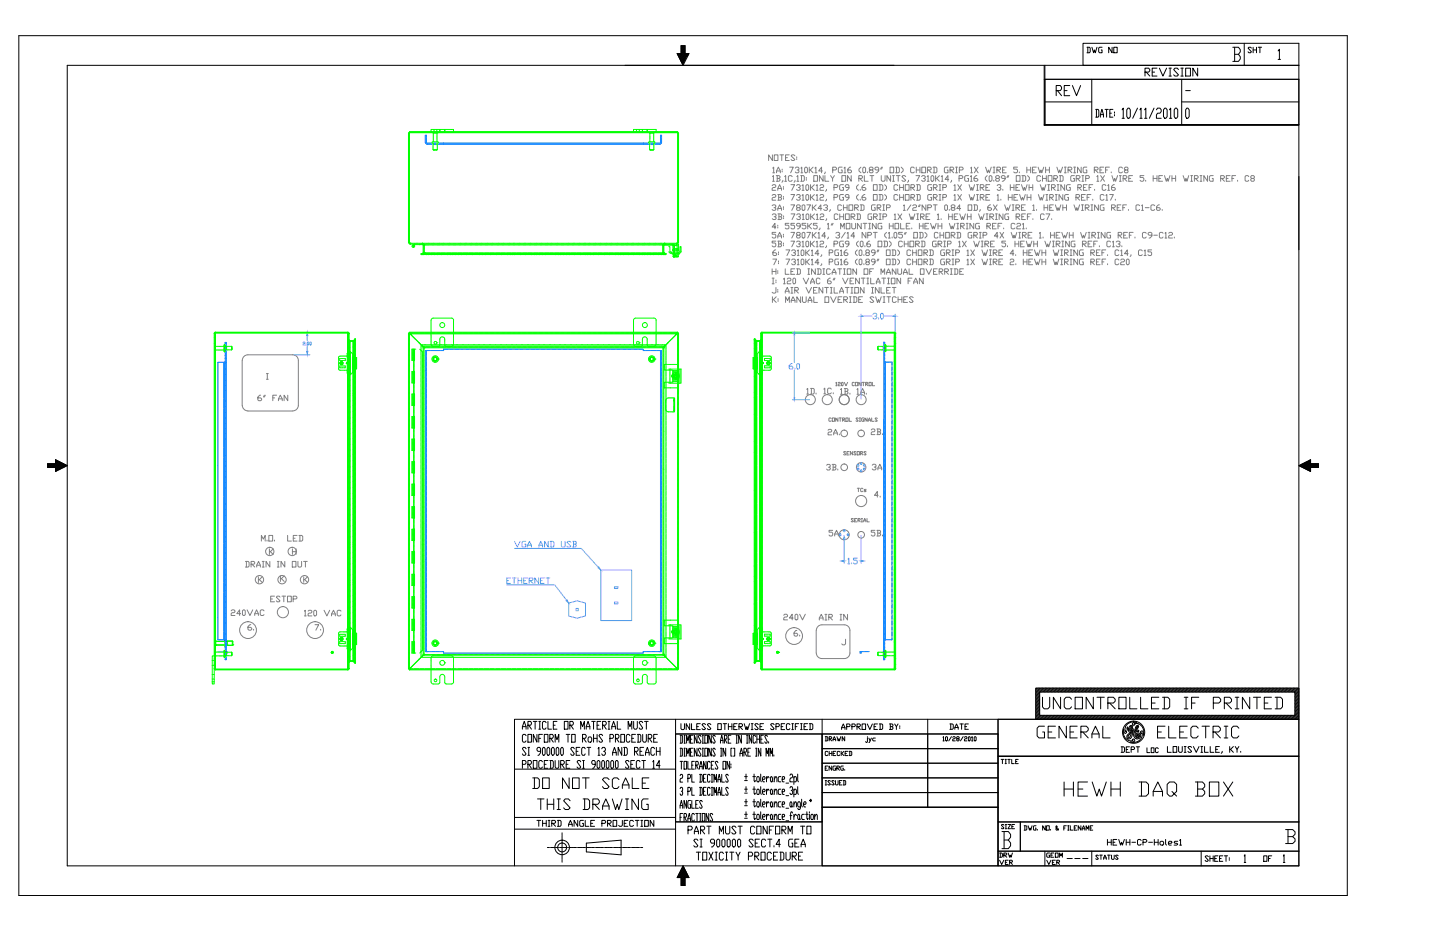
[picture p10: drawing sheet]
<svg xmlns="http://www.w3.org/2000/svg" width="432mm" height="279mm" viewBox="0 0 432 279" stroke-linecap="round" stroke-linejoin="round" font-family="sans-serif">
<!-- layer: BODY -->
<g fill="none" stroke="#0f0" stroke-width=".3">
<path d="M122.8 39.8h80.4v32.9l-.2 .4-80 .1-.2-.5zM129.3 39.4h-6.5v.3h80.4v-.3h-6.5M129.3 38.8h6.7v.6h-6.7zM129.9 39.8h.1M129.9 39.8v.1M129.9 39.9h.4M129.9 39.9v.1M130 39.7l-.1 .1M130 39.8h.2M130.1 38.8v.1M130.1 39v.2M130.1 39.3v.1"/>
<path d="M130.3 39.8h.1M130.4 39.9h.1M130.5 39.8h.2M130.6 39.9h.2M130.8 39.8h.2M130.9 39.9h.1M131 38.8v.1M131 39v.2M131 39.3v.1M131 39.8h.1M131 39.9v.1M131.1 39.7v.1"/>
<path d="M131.1 39.8h.1M131.1 39.8l-.1 .1M131.9 38.8v.1M131.9 39v.2M131.9 39.3v.1M133.4 38.8v.1M133.4 39v.2M133.4 39.3v.1M136 39.4h54M190 38.8h6.7v.6h-6.7zM190.9 38.8v.1M190.9 39v.2"/>
<path d="M190.9 39.3v.1M191.7 38.8v.1M191.7 39v.2M191.7 39.3v.1M192.6 38.8v.1M192.6 39v.2M192.6 39.3v.1M194.1 38.8v.1M194.1 39v.2M194.1 39.3v.1M194.8 39.8h.1M194.8 39.8l.1 .1"/>
<path d="M194.9 39.9h.6M194.9 39.9v.1M194.9 39.7l-.1 .1M195 39.8h.1M195.2 39.8h.2M195.5 39.8h.1M195.6 39.9h.1M195.7 39.8h.2M195.8 39.9h.2M196 39.8v.1M196 39.9v.1M196 39.7l.1 .1"/>
<path d="M129.6 42.7v.1M129.6 42.9h.2M129.9 44.9h.3M129.9 44.9l.4 .1M129.9 43.6v.2M129.9 43.9v.2M129.9 44.1v.2M129.9 44.4v.2M129.9 44.6v.3M129.9 42.5l-.3 .1M129.9 42.5h.2M129.9 40.1v.2"/>
<path d="M129.9 40.4v.1M129.9 40.6v.2M129.9 40.9v.1M129.9 41.1v.2M129.9 41.4v.2M129.9 41.6v.2M129.9 41.9v.2M129.9 42.1v.2M129.9 42.4v.1M129.9 42.9v.2M129.9 43.2v.1M130.1 42.5h.2"/>
<path d="M130.2 43.3h-.3v.2M130.3 43.3h.1M130.3 44.9h.1M130.4 45h.1M130.4 42.5h.2M130.5 43.3h.2M130.5 44.9h.2M130.6 45h.2M130.7 42.5h.1M130.8 43.3h.2M130.8 44.9h.2M130.9 42.5h.2"/>
<path d="M131 43.2l.1 .3M131 44.9h.1M131 40.1v.2M131 40.4v.1M131 40.6v.2M131 40.9v.1M131 41.1v.2M131 41.4v.2M131 41.6v.2M131 41.9v.2M131 42.1v.2M131 42.4v.1"/>
<path d="M131 42.9v.2M131.1 44.9l-.2 .1M131.1 43.6v.2M131.1 43.9v.2M131.1 44.1v.2M131.1 44.4v.2M131.1 44.6v.3M131.2 42.5l.2 .1M131.4 42.9h-.1M131.5 42.7v.1M194.5 42.7v.1M194.5 42.9h.2"/>
<path d="M194.7 42.9h.1M194.8 44.9h.3M194.8 44.9l.4 .1M194.8 43.6v.2M194.8 43.9v.2M194.8 44.1v.2M194.8 44.4v.2M194.8 44.6v.3M194.9 40.1v.2M194.9 40.4v.1M194.9 40.6v.2M194.9 40.9v.1"/>
<path d="M194.9 41.1v.2M194.9 41.4v.2M194.9 41.6v.2M194.9 41.9v.2M194.9 42.1v.2M194.9 42.4v.1M194.9 42.9v.2M194.9 43.2v.1M194.9 42.5l-.4 .1M194.9 42.5h.1M195.1 42.5h.2M195.1 43.3h-.3v.2"/>
<path d="M195.2 43.3h.2M195.2 44.9h.2M195.3 45h.2M195.3 42.5h.2M195.5 43.3h.1M195.5 44.9h.1M195.6 45h.1M195.6 42.5h.2M195.7 43.3h.2M195.7 44.9h.2M196 43.3h.1M196 44.9h.1"/>
<path d="M196 42.4l-.2 .1M196 40.1v.2M196 40.4v.1M196 40.6v.2M196 40.9v.1M196 41.1v.2M196 41.4v.2M196 41.6v.2M196 41.9v.2M196 42.1v.2M196 42.9v.2M196 43.2l.1 .3"/>
<path d="M196.1 44.9l-.3 .1M196.1 43.6v.2M196.1 43.9v.2M196.1 44.1v.2M196.1 44.4v.2M196.1 44.6v.3M196.1 42.5l.3 .1M196.4 42.9h-.2M196.4 42.7v.1M122.5 72.7v-32.9h.2v32.9M122.7 72.7h-.2l.1 .2 .4 .3M122.7 72.7l.1 .1"/>
<path d="M122.8 72.7l.1 .1M122.9 72.9h.1M122.9 72.8l.1 .1M123 73.2h.1M123 72.9h.2M123 72.9v.3M123.3 72.9h.2M123.5 72.9h.2M123.8 72.9h.2M123.9 73.6v.4l.2-.4M124.1 73.3a.43 .43 0 0 1 .3 .5 .43 .43 0 0 1-.5 .4 .43 .43 0 0 1-.3-.6l.1-.2M124.1 72.9h.1"/>
<path d="M124.1 73.5l-.1 .1M124.2 73.2l-.5 .3M124.3 72.9h.2M124.4 73.1l-.2 .1M124.6 72.9h.1M124.8 72.9h.2M125.1 72.9h.1M125.3 72.9h.2M125.6 72.9h.1M125.8 72.9h.2M125.9 73.2v.1h.8v-.1M125.9 73.3h-1.6l-.5 .3"/>
<path d="M126.1 72.9h.2M126.3 76.1h73.4v.2h-73.4zM126.3 72.9h.2M126.4 76.1h.1M126.4 76.1v.2M126.6 72.9l.4 .3M126.6 73.2l.6 .2M126.6 73.2l.5 .2M126.6 72.9l.2 .1M126.6 76.1h.1M126.6 72.9v.3M126.6 76.1v.2"/>
<path d="M126.7 76.3h-.1M126.8 76.2l-.2 .1M126.8 72.9h.2M126.9 75.8l-.1 .1M126.9 75.8h.1M126.9 73.4v.4M126.9 73.9v.1M126.9 74.1v.2M126.9 74.4v.1M126.9 74.6v.2M126.9 74.9v.1M126.9 75.1v.2"/>
<path d="M126.9 75.4v.2M126.9 75.6v.2M126.9 75.8h.4M126.9 73.4h.1M127 76.1l-.2 .2M127 73.1l.2 .3M127.1 72.9h.2M127.1 75.8h.1M127.1 73.3v.5M127.1 73.9v.1M127.1 74.1v.2M127.1 74.4v.1"/>
<path d="M127.1 74.6v.2M127.1 74.9v.1M127.1 75.1v.2M127.1 75.4v.2M127.1 75.6v.2M127.2 73.4h.1M127.2 75.8l-.4 .2M127.2 75.8h.1M127.2 75.8l-.2 .3M127.2 73.4v.4M127.2 73.9v.1M127.2 74.1v.2"/>
<path d="M127.2 74.4v.1M127.2 74.6v.2M127.2 74.9v.1M127.2 75.1v.2M127.2 75.4v.2M127.2 75.6v.2M127.4 72.9h.1M127.4 75.8h.1M127.4 73.4h.1M127.6 72.9h.2M127.6 75.8h.2M127.6 73.4h.2"/>
<path d="M127.9 72.9h.1M127.9 75.8h.1M127.9 73.4h.1M128.1 72.9h.2M128.1 75.8h.2M128.1 73.4h.2M128.4 72.9h.1M128.4 75.8h.1M128.4 73.4h.1M128.6 72.9h.2M128.6 75.8h.2M128.6 73.4h.2"/>
<path d="M128.9 72.9h.1M128.9 75.8h.1M128.9 73.4h.1M129.1 72.9h.2M129.1 75.8h.2M129.1 73.4h.2M129.4 72.9h.2M129.4 75.8h.2M129.4 73.4h.2M129.6 72.9h.2M129.6 75.8h.2M129.6 73.4h.2"/>
<path d="M129.9 72.9h.2M129.9 75.8h.2M129.9 73.4h.2M130.1 72.9h.2M130.1 75.8h.2M130.1 73.4h.2M130.4 72.9h.2M130.4 75.8h.2M130.4 73.4h.2M130.7 72.9h.1M130.7 75.8h.1M130.7 73.4h.1"/>
<path d="M130.9 72.9h.2M130.9 75.8h.2M130.9 73.4h.2M131.2 72.9h.1M131.2 75.8h.1M131.2 73.4h.1M131.4 72.9h.2M131.4 75.8h.2M131.4 73.4h.2M131.7 72.9h.1M131.7 75.8h.1M131.7 73.4h.1"/>
<path d="M131.9 72.9h.2M131.9 75.8h.2M131.9 73.4h.2M132.1 72.9h.2M132.1 75.8h.2M132.1 73.4h.2M132.4 72.9h.2M132.4 75.8h.2M132.4 73.4h.2M132.6 72.9h.2M132.6 75.8h.2M132.6 73.4h.2"/>
<path d="M132.9 72.9h.2M132.9 75.8h.2M132.9 73.4h.2M133.2 72.9h.1M133.2 75.8h.1M133.2 73.4h.1M133.4 72.9h.2M133.4 75.8h.2M133.4 73.4h.2M133.7 72.9h.1M133.7 75.8h.1M133.7 73.4h.1"/>
<path d="M133.9 72.9h.2M133.9 75.8h.2M133.9 73.4h.2M134.2 72.9h.1M134.2 75.8h.1M134.2 73.4h.1M134.4 72.9h.2M134.4 75.8h.2M134.4 73.4h.2M134.7 72.9h.1M134.7 75.8h.1M134.7 73.4h.1"/>
<path d="M134.9 72.9h.2M134.9 75.8h.2M134.9 73.4h.2M135.2 72.9h.2M135.2 75.8h.2M135.2 73.4h.2M135.4 72.9h.2M135.4 75.8h.2M135.4 73.4h.2M135.7 72.9h.2M135.7 75.8h.2M135.7 73.4h.2"/>
<path d="M135.9 72.9h.2M135.9 75.8h.2M135.9 73.4h.2M136.2 72.9h.2M136.2 75.8h.2M136.2 73.4h.2M136.5 72.9h.1M136.5 75.8h.1M136.5 73.4h.1M136.7 72.9h.2M136.7 75.8h.2M136.7 73.4h.2"/>
<path d="M137 72.9h.1M137 75.8h.1M137 73.4h.1M137.2 72.9h.2M137.2 75.8h.2M137.2 73.4h.2M137.5 72.9h.1M137.5 75.8h.1M137.5 73.4h.1M137.7 72.9h.2M137.7 75.8h.2M137.7 73.4h.2"/>
<path d="M138 72.9h.1M138 75.8h.1M138 73.4h.1M138.2 72.9h.2M138.2 75.8h.2M138.2 73.4h.2M138.5 72.9h.2M138.5 75.8h.2M138.5 73.4h.2M138.7 72.9h.2M138.7 75.8h.2M138.7 73.4h.2"/>
<path d="M139 72.9h.2M139 75.8h.2M139 73.4h.2M139.2 72.9h.2M139.2 75.8h.2M139.2 73.4h.2M139.5 72.9h.2M139.5 75.8h.2M139.5 73.4h.2M139.8 72.9h.1M139.8 75.8h.1M139.8 73.4h.1"/>
<path d="M140 72.9h.2M140 75.8h.2M140 73.4h.2M140.3 72.9h.1M140.3 75.8h.1M140.3 73.4h.1M140.5 72.9h.2M140.5 75.8h.2M140.5 73.4h.2M140.8 72.9h.1M140.8 75.8h.1M140.8 73.4h.1"/>
<path d="M141 72.9h.2M141 75.8h.2M141 73.4h.2M141.3 72.9h.1M141.3 75.8h.1M141.3 73.4h.1M141.5 72.9h.2M141.5 75.8h.2M141.5 73.4h.2M141.8 72.9h.2M141.8 75.8h.2M141.8 73.4h.2"/>
<path d="M142 72.9h.2M142 75.8h.2M142 73.4h.2M142.3 72.9h.2M142.3 75.8h.2M142.3 73.4h.2M142.6 72.9h.1M142.6 75.8h.1M142.6 73.4h.1M142.8 72.9h.2M142.8 75.8h.2M142.8 73.4h.2"/>
<path d="M143.1 72.9h.1M143.1 75.8h.1M143.1 73.4h.1M143.3 72.9h.1M143.3 75.8h.1M143.3 73.4h.1M143.5 72.9h.2M143.5 75.8h.2M143.5 73.4h.2M143.8 72.9h.1M143.8 75.8h.1M143.8 73.4h.1"/>
<path d="M144 72.9h.2M144 75.8h.2M144 73.4h.2M144.3 72.9h.2M144.3 75.8h.2M144.3 73.4h.2M144.5 72.9h.2M144.5 75.8h.2M144.5 73.4h.2M144.8 72.9h.2M144.8 75.8h.2M144.8 73.4h.2"/>
<path d="M145 72.9h.2M145 75.8h.2M145 73.4h.2M145.3 72.9h.2M145.3 75.8h.2M145.3 73.4h.2M145.6 72.9h.1M145.6 75.8h.1M145.6 73.4h.1M145.8 72.9h.2M145.8 75.8h.2M145.8 73.4h.2"/>
<path d="M146.1 72.9h.1M146.1 75.8h.1M146.1 73.4h.1M146.3 72.9h.2M146.3 75.8h.2M146.3 73.4h.2M146.6 72.9h.1M146.6 75.8h.1M146.6 73.4h.1M146.8 72.9h.2M146.8 75.8h.2M146.8 73.4h.2"/>
<path d="M147.1 72.9h.1M147.1 75.8h.1M147.1 73.4h.1M147.3 72.9h.2M147.3 75.8h.2M147.3 73.4h.2M147.6 72.9h.2M147.6 75.8h.2M147.6 73.4h.2M147.8 72.9h.2M147.8 75.8h.2M147.8 73.4h.2"/>
<path d="M148.1 72.9h.2M148.1 75.8h.2M148.1 73.4h.2M148.4 72.9h.1M148.4 75.8h.1M148.4 73.4h.1M148.6 72.9h.2M148.6 75.8h.2M148.6 73.4h.2M148.9 72.9h.1M148.9 75.8h.1M148.9 73.4h.1"/>
<path d="M149.1 72.9h.2M149.1 75.8h.2M149.1 73.4h.2M149.4 72.9h.1M149.4 75.8h.1M149.4 73.4h.1M149.6 72.9h.2M149.6 75.8h.2M149.6 73.4h.2M149.9 72.9h.1M149.9 75.8h.1M149.9 73.4h.1"/>
<path d="M150.1 72.9h.2M150.1 75.8h.2M150.1 73.4h.2M150.4 72.9h.2M150.4 75.8h.2M150.4 73.4h.2M150.6 72.9h.2M150.6 75.8h.2M150.6 73.4h.2M150.9 72.9h.2M150.9 75.8h.2M150.9 73.4h.2"/>
<path d="M151.1 72.9h.2M151.1 75.8h.2M151.1 73.4h.2M151.4 72.9h.2M151.4 75.8h.2M151.4 73.4h.2M151.7 72.9h.1M151.7 75.8h.1M151.7 73.4h.1M151.9 72.9h.2M151.9 75.8h.2M151.9 73.4h.2"/>
<path d="M152.2 72.9h.1M152.2 75.8h.1M152.2 73.4h.1M152.4 72.9h.2M152.4 75.8h.2M152.4 73.4h.2M152.7 72.9h.1M152.7 75.8h.1M152.7 73.4h.1M152.9 72.9h.2M152.9 75.8h.2M152.9 73.4h.2"/>
<path d="M153.2 72.9h.1M153.2 75.8h.1M153.2 73.4h.1M153.4 72.9h.2M153.4 75.8h.2M153.4 73.4h.2M153.7 72.9h.2M153.7 75.8h.2M153.7 73.4h.2M153.9 72.9h.4M153.9 75.8h.4M153.9 73.4h.4"/>
<path d="M154.4 72.9h.2M154.4 75.8h.2M154.4 73.4h.2M154.7 72.9h.1M154.7 75.8h.1M154.7 73.4h.1M154.9 72.9h.2M154.9 75.8h.2M154.9 73.4h.2M155.2 72.9h.1M155.2 75.8h.1M155.2 73.4h.1"/>
<path d="M155.4 72.9h.2M155.4 75.8h.2M155.4 73.4h.2M155.7 72.9h.1M155.7 75.8h.1M155.7 73.4h.1M155.9 72.9h.2M155.9 75.8h.2M155.9 73.4h.2M156.2 72.9h.2M156.2 75.8h.2M156.2 73.4h.2"/>
<path d="M156.4 72.9h.2M156.4 75.8h.2M156.4 73.4h.2M156.7 72.9h.2M156.7 75.8h.2M156.7 73.4h.2M156.9 72.9h.2M156.9 75.8h.2M156.9 73.4h.2M157.2 72.9h.2M157.2 75.8h.2M157.2 73.4h.2"/>
<path d="M157.5 72.9h.1M157.5 75.8h.1M157.5 73.4h.1M157.7 72.9h.2M157.7 75.8h.2M157.7 73.4h.2M158 72.9h.1M158 75.8h.1M158 73.4h.1M158.2 72.9h.2M158.2 75.8h.2M158.2 73.4h.2"/>
<path d="M158.5 72.9h.1M158.5 75.8h.1M158.5 73.4h.1M158.7 72.9h.2M158.7 75.8h.2M158.7 73.4h.2M159 72.9h.1M159 75.8h.1M159 73.4h.1M159.2 72.9h.2M159.2 75.8h.2M159.2 73.4h.2"/>
<path d="M159.5 72.9h.2M159.5 75.8h.2M159.5 73.4h.2M159.7 72.9h.2M159.7 75.8h.2M159.7 73.4h.2M160 72.9h.2M160 75.8h.2M160 73.4h.2M160.2 72.9h.2M160.2 75.8h.2M160.2 73.4h.2"/>
<path d="M160.5 72.9h.2M160.5 75.8h.2M160.5 73.4h.2M160.8 72.9h.1M160.8 75.8h.1M160.8 73.4h.1M161 72.9h.2M161 75.8h.2M161 73.4h.2M161.3 72.9h.1M161.3 75.8h.1M161.3 73.4h.1"/>
<path d="M161.5 72.9h.2M161.5 75.8h.2M161.5 73.4h.2M161.8 72.9h.1M161.8 75.8h.1M161.8 73.4h.1M162 72.9h.2M162 75.8h.2M162 73.4h.2M162.3 72.9h.1M162.3 75.8h.1M162.3 73.4h.1"/>
<path d="M162.5 72.9h.2M162.5 75.8h.2M162.5 73.4h.2M162.8 72.9h.2M162.8 75.8h.2M162.8 73.4h.2M163 72.9h.2M163 75.8h.2M163 73.4h.2M163.3 72.9h.2M163.3 75.8h.2M163.3 73.4h.2"/>
<path d="M163.5 72.9h.2M163.5 75.8h.2M163.5 73.4h.2M163.8 72.9h.2M163.8 75.8h.2M163.8 73.4h.2M164.1 72.9h.1M164.1 75.8h.1M164.1 73.4h.1M164.3 72.9h.2M164.3 75.8h.2M164.3 73.4h.2"/>
<path d="M164.6 72.9h.1M164.6 75.8h.1M164.6 73.4h.1M164.8 72.9h.2M164.8 75.8h.2M164.8 73.4h.2M165.1 72.9h.1M165.1 75.8h.1M165.1 73.4h.1M165.3 72.9h.2M165.3 75.8h.2M165.3 73.4h.2"/>
<path d="M165.5 72.9h.2M165.5 75.8h.2M165.5 73.4h.2M165.8 72.9h.2M165.8 75.8h.2M165.8 73.4h.2M166 72.9h.2M166 75.8h.2M166 73.4h.2M166.3 72.9h.2M166.3 75.8h.2M166.3 73.4h.2"/>
<path d="M166.6 72.9h.1M166.6 75.8h.1M166.6 73.4h.1M166.8 72.9h.2M166.8 75.8h.2M166.8 73.4h.2M167.1 72.9h.1M167.1 75.8h.1M167.1 73.4h.1M167.3 72.9h.2M167.3 75.8h.2M167.3 73.4h.2"/>
<path d="M167.6 72.9h.1M167.6 75.8h.1M167.6 73.4h.1M167.8 72.9h.2M167.8 75.8h.2M167.8 73.4h.2M168.1 72.9h.1M168.1 75.8h.1M168.1 73.4h.1M168.3 72.9h.2M168.3 75.8h.2M168.3 73.4h.2"/>
<path d="M168.6 72.9h.2M168.6 75.8h.2M168.6 73.4h.2M168.8 72.9h.2M168.8 75.8h.2M168.8 73.4h.2M169.1 72.9h.2M169.1 75.8h.2M169.1 73.4h.2M169.3 72.9h.2M169.3 75.8h.2M169.3 73.4h.2"/>
<path d="M169.6 72.9h.2M169.6 75.8h.2M169.6 73.4h.2M169.9 72.9h.1M169.9 75.8h.1M169.9 73.4h.1M170.1 72.9h.2M170.1 75.8h.2M170.1 73.4h.2M170.4 72.9h.1M170.4 75.8h.1M170.4 73.4h.1"/>
<path d="M170.6 72.9h.2M170.6 75.8h.2M170.6 73.4h.2M170.9 72.9h.1M170.9 75.8h.1M170.9 73.4h.1M171.1 72.9h.2M171.1 75.8h.2M171.1 73.4h.2M171.4 72.9h.1M171.4 75.8h.1M171.4 73.4h.1"/>
<path d="M171.6 72.9h.2M171.6 75.8h.2M171.6 73.4h.2M171.9 72.9h.2M171.9 75.8h.2M171.9 73.4h.2M172.1 72.9h.2M172.1 75.8h.2M172.1 73.4h.2M172.4 72.9h.2M172.4 75.8h.2M172.4 73.4h.2"/>
<path d="M172.6 72.9h.2M172.6 75.8h.2M172.6 73.4h.2M172.9 72.9h.2M172.9 75.8h.2M172.9 73.4h.2M173.2 72.9h.1M173.2 75.8h.1M173.2 73.4h.1M173.4 72.9h.2M173.4 75.8h.2M173.4 73.4h.2"/>
<path d="M173.7 72.9h.1M173.7 75.8h.1M173.7 73.4h.1M173.9 72.9h.2M173.9 75.8h.2M173.9 73.4h.2M174.2 72.9h.1M174.2 75.8h.1M174.2 73.4h.1M174.4 72.9h.2M174.4 75.8h.2M174.4 73.4h.2"/>
<path d="M174.7 72.9h.2M174.7 75.8h.2M174.7 73.4h.2M174.9 72.9h.2M174.9 75.8h.2M174.9 73.4h.2M175.2 72.9h.2M175.2 75.8h.2M175.2 73.4h.2M175.4 72.9h.2M175.4 75.8h.2M175.4 73.4h.2"/>
<path d="M175.7 72.9h.2M175.7 75.8h.2M175.7 73.4h.2M176 72.9h.1M176 75.8h.1M176 73.4h.1M176.2 72.9h.1M176.2 75.8h.1M176.2 73.4h.1M176.4 72.9h.2M176.4 75.8h.2M176.4 73.4h.2"/>
<path d="M176.7 72.9h.1M176.7 75.8h.1M176.7 73.4h.1M176.9 72.9h.2M176.9 75.8h.2M176.9 73.4h.2M177.2 72.9h.1M177.2 75.8h.1M177.2 73.4h.1M177.4 72.9h.2M177.4 75.8h.2M177.4 73.4h.2"/>
<path d="M177.7 72.9h.2M177.7 75.8h.2M177.7 73.4h.2M177.9 72.9h.2M177.9 75.8h.2M177.9 73.4h.2M178.2 72.9h.2M178.2 75.8h.2M178.2 73.4h.2M178.4 72.9h.2M178.4 75.8h.2M178.4 73.4h.2"/>
<path d="M178.7 72.9h.2M178.7 75.8h.2M178.7 73.4h.2M179 72.9h.1M179 75.8h.1M179 73.4h.1M179.2 72.9h.2M179.2 75.8h.2M179.2 73.4h.2M179.5 72.9h.1M179.5 75.8h.1M179.5 73.4h.1"/>
<path d="M179.7 72.9h.2M179.7 75.8h.2M179.7 73.4h.2M180 72.9h.1M180 75.8h.1M180 73.4h.1M180.2 72.9h.2M180.2 75.8h.2M180.2 73.4h.2M180.5 72.9h.2M180.5 75.8h.2M180.5 73.4h.2"/>
<path d="M180.7 72.9h.2M180.7 75.8h.2M180.7 73.4h.2M181 72.9h.2M181 75.8h.2M181 73.4h.2M181.2 72.9h.2M181.2 75.8h.2M181.2 73.4h.2M181.5 72.9h.2M181.5 75.8h.2M181.5 73.4h.2"/>
<path d="M181.8 72.9h.1M181.8 75.8h.1M181.8 73.4h.1M182 72.9h.2M182 75.8h.2M182 73.4h.2M182.3 72.9h.1M182.3 75.8h.1M182.3 73.4h.1M182.5 72.9h.2M182.5 75.8h.2M182.5 73.4h.2"/>
<path d="M182.8 72.9h.1M182.8 75.8h.1M182.8 73.4h.1M183 72.9h.2M183 75.8h.2M183 73.4h.2M183.3 72.9h.1M183.3 75.8h.1M183.3 73.4h.1M183.5 72.9h.2M183.5 75.8h.2M183.5 73.4h.2"/>
<path d="M183.8 72.9h.2M183.8 75.8h.2M183.8 73.4h.2M184 72.9h.2M184 75.8h.2M184 73.4h.2M184.3 72.9h.2M184.3 75.8h.2M184.3 73.4h.2M184.5 72.9h.2M184.5 75.8h.2M184.5 73.4h.2"/>
<path d="M184.8 72.9h.2M184.8 75.8h.2M184.8 73.4h.2M185.1 72.9h.1M185.1 75.8h.1M185.1 73.4h.1M185.3 72.9h.2M185.3 75.8h.2M185.3 73.4h.2M185.6 72.9h.1M185.6 75.8h.1M185.6 73.4h.1"/>
<path d="M185.8 72.9h.2M185.8 75.8h.2M185.8 73.4h.2M186.1 72.9h.1M186.1 75.8h.1M186.1 73.4h.1M186.3 72.9h.2M186.3 75.8h.2M186.3 73.4h.2M186.6 72.9h.1M186.6 75.8h.1M186.6 73.4h.1"/>
<path d="M186.8 72.9h.2M186.8 75.8h.2M186.8 73.4h.2M187.1 72.9h.2M187.1 75.8h.2M187.1 73.4h.2M187.3 72.9h.2M187.3 75.8h.2M187.3 73.4h.2M187.6 72.9h.1M187.6 75.8h.1M187.6 73.4h.1"/>
<path d="M187.8 72.9h.2M187.8 75.8h.2M187.8 73.4h.2M188.1 72.9h.1M188.1 75.8h.1M188.1 73.4h.1M188.3 72.9h.2M188.3 75.8h.2M188.3 73.4h.2M188.6 72.9h.1M188.6 75.8h.1M188.6 73.4h.1"/>
<path d="M188.8 72.9h.2M188.8 75.8h.2M188.8 73.4h.2M189.1 72.9h.1M189.1 75.8h.1M189.1 73.4h.1M189.3 72.9h.2M189.3 75.8h.2M189.3 73.4h.2M189.6 72.9h.2M189.6 75.8h.2M189.6 73.4h.2"/>
<path d="M189.8 72.9h.2M189.8 75.8h.2M189.8 73.4h.2M190.1 72.9h.2M190.1 75.8h.2M190.1 73.4h.2M190.3 72.9h.2M190.3 75.8h.2M190.3 73.4h.2M190.6 72.9h.2M190.6 75.8h.2M190.6 73.4h.2"/>
<path d="M190.9 72.9h.1M190.9 75.8h.1M190.9 73.4h.1M191.1 72.9h.2M191.1 75.8h.2M191.1 73.4h.2M191.4 72.9h.1M191.4 75.8h.1M191.4 73.4h.1M191.6 72.9h.2M191.6 75.8h.2M191.6 73.4h.2"/>
<path d="M191.9 72.9h.1M191.9 75.8h.1M191.9 73.4h.1M192.1 72.9h.2M192.1 75.8h.2M192.1 73.4h.2M192.4 72.9h.1M192.4 75.8h.1M192.4 73.4h.1M192.6 72.9h.2M192.6 75.8h.2M192.6 73.4h.2"/>
<path d="M192.9 72.9h.2M192.9 75.8h.2M192.9 73.4h.2M193.1 72.9h.2M193.1 75.8h.2M193.1 73.4h.2M193.4 72.9h.2M193.4 75.8h.2M193.4 73.4h.2M193.6 72.9h.2M193.6 75.8h.2M193.6 73.4h.2"/>
<path d="M193.9 72.9h.2M193.9 75.8h.2M193.9 73.4h.2M194.2 72.9h.1M194.2 75.8h.1M194.2 73.4h.1M194.4 72.9h.2M194.4 75.8h.2M194.4 73.4h.2M194.7 72.9h.1M194.7 75.8h.1M194.7 73.4h.1"/>
<path d="M194.9 72.9h.2M194.9 75.8h.2M194.9 73.4h.2M195.2 72.9h.1M195.2 75.8h.1M195.2 73.4h.1M195.4 72.9h.2M195.4 75.8h.2M195.4 73.4h.2M195.7 72.9h.1M195.7 75.8h.1M195.7 73.4h.1"/>
<path d="M195.9 72.9h.2M195.9 75.8h.2M195.9 73.4h.2M196.2 72.9h.2M196.2 75.8h.2M196.2 73.4h.2M196.4 72.9h.2M196.4 75.8h.2M196.4 73.4h.2M196.7 72.9h.2M196.7 75.8h.2M196.7 73.4h.2"/>
<path d="M196.9 72.9h.2M196.9 75.8h.2M196.9 73.4h.2M197.2 72.9h.2M197.2 75.8h.2M197.2 73.4h.2M197.5 72.9h.1M197.5 75.8h.1M197.5 73.4h.1M197.7 72.9h.2M197.7 75.8h.2M197.7 73.4h.2"/>
<path d="M198 72.9h.1M198 75.8h.1M198 73.4h.1M198.2 72.9h.4M198.2 75.8h.4M198.2 73.4h.4M198.7 72.9h.2M198.7 75.8h.4M198.7 73.4h.1M198.8 73.4v.2M198.8 75.8l.2 .3M198.8 75.8h.1"/>
<path d="M198.8 73.4v.4M198.8 73.9v.1M198.8 74.1v.2M198.8 74.4v.1M198.8 74.6v.2M198.8 74.9v.1M198.8 75.1v.2M198.8 75.4v.2M198.8 75.6v.2M198.8 75.8l.1 .1M198.9 73.4h.1M198.9 72.9h.2"/>
<path d="M199 76.1l.3 .2M199 73.1l-.2 .3M199 75.9l.1 .1M199.1 75.8l.1 .1M199.1 75.8h.1M199.1 73.4v.4M199.1 73.9v.1M199.1 74.1v.2M199.1 74.4v.1M199.1 74.6v.2M199.1 74.9v.1M199.1 75.1v.2"/>
<path d="M199.1 75.4v.2M199.1 75.6v.2M199.1 73.4h.1M199.2 73.2v.3h4.3M199.2 76l.2 .1zM199.2 73.2h.1M199.2 76.3h.2M199.3 73.2l-.5 .2M199.3 72.9l-.1 .1M199.3 72.9v.3M199.3 76.1v.2M199.4 73.2l-.6 .2"/>
<path d="M199.4 72.9l-.4 .3M199.4 72.9h.2M199.5 76.1h.1M199.5 76.1v.2M199.6 73.2l.1 .2M199.7 72.9h.2M199.8 73.4h.2M200 72.9h.1M200.1 73.4h.2M200.2 72.9h.2M200.3 73.4h.3M200.5 72.9h.1"/>
<path d="M200.5 73.9h.4l.1 1.6 2.7 .1 .2-1.7h.3v1.5l-.5 .5M200.6 75.4l.5 .5M200.7 73.4h.1M200.7 72.9h.2M200.9 73.4h.2M201 72.9h.1M201.1 75.9h2.6M201.1 73.4h.2M201.2 72.9h.2M201.4 75.6v.1M201.4 75.8v.1M201.4 73.4l.2 .1"/>
<path d="M201.5 72.9h.1M201.6 73.2v.1M201.6 75.9v.2h2.1v-.2M201.6 73.4h.2M201.7 72.9h.2M201.8 73.4v1.8h1.7M201.8 73.4l.1 .1M201.9 73.2l-.1 .1M201.9 76.9l.8 .1M201.9 76.1v.8M201.9 76.9h.1M201.9 73.2l.2 .1"/>
<path d="M201.9 76.1v.3M201.9 76.4v.2M201.9 76.7v.2M202 73.5v.4M202 72.9h.2M202 76.8v.3l.3-.1M202 74v.2M202 74.2v.2M202 74.5l.3 .1M202 74.7l.2 .2M202 75v.8M202 75.8v.2"/>
<path d="M202 76.1v.3M202 76.5v.2M202 75h.3M202.1 76.9h.1M202.2 73.3l.1 .5M202.2 74.3l-.2 .5-.3 .1 .1 .3M202.2 73.8v.2M202.2 74.1v.1M202.2 74.6v.1M202.2 74.8v.2M202.2 75.1v.6M202.2 75.8v.3"/>
<path d="M202.2 76.9h.1M202.2 76.9v.1M202.2 72.9h.2M202.3 74.9h.2M202.3 73.9v.1M202.3 74.1v.2M202.3 74.4v.9M202.3 75.4v.2M202.3 75.6v.2M202.3 75.9v.2M202.3 76.1v.3M202.3 76.5v.2"/>
<path d="M202.3 76.8v.2M202.3 74.5h.2M202.3 73.6l-.1 .1M202.3 76.7l-.1 .1M202.4 76.7h.2M202.4 73.6h.2M202.5 76.9l.2 .1M202.5 76.9v.1M202.5 76.7v.1M202.5 76.9h.1M202.5 72.9h.2M202.5 76.1v.8h-.6"/>
<path d="M202.5 74.9h.2M202.5 74.5h.2M202.6 76.9h.1M202.7 73.6h.2M202.7 76.4v.3M202.7 76.9h.2M202.7 76.1v.3M202.7 76.7v.2M202.7 72.9h.3M202.8 74.9h.2M202.8 74.5h.2M202.9 73.2h.1"/>
<path d="M202.9 72.9v.3M203 72.9l.5-.2-.5 .5M203 73.2h.5v2M203 73.6v.1M203 74.5v.2M203 74.8v.2M203 75v.2M203 72.8l-.1 .1M203 74.3l.2 .5 .3 .1v.3M203 73.8v.2M203 74.1v.1M203 74.6v.1"/>
<path d="M203 75.1v.6M203 75.8l.1 .3M203 74.9h.2M203.1 76.9l-.4 .1M203.3 76.1v.8h-.3v-.2h-.2v.2M203.3 76.9h.1M203.4 76.9l-.4 .1M203.4 76.1v.8M203.4 76.9h-.2M203.4 75.6v.1M203.4 75.8v.1M203.5 72.7v-32.9h-.3l-.1 33"/>
<path d="M64.2 100h.2M64.4 100v.2M64.4 99.9v.1M64.5 99.8l-.1 .2M64.6 99.8h39.7v100.8h-39.7zM64.6 99.6v.2l-.4 .1v100.6l.4 .1M64.6 99.6h39.7v.2h-39.7M64.6 99.8l-.1 .1M64.6 99.6v.3M64.6 99.6l-.4 .4M64.6 99.8h-.1M104.3 99.8l.4 .2"/>
<path d="M104.3 99.6v.3M104.3 99.8l.1 .1M104.3 99.8l.2 .2M104.3 99.6l.4 .4M104.5 99.9v.1M104.5 100h.2M104.5 100v.2M104.7 100h.1M122.5 99.9l.5 .2M122.7 99.9v.2M122.8 99.6l.2 .5zM122.8 99.6h80.4l-.3 .5 .3-.5"/>
<path d="M123 99.9l-.2 .2M123 99.9h.2M123.3 99.9h.2M123.5 99.9h.2M123.8 99.9h.2M124.1 99.9h.1M124.3 99.9h.2M124.6 99.9h.1M124.8 99.9h.2M125.1 99.9h.1M125.3 99.9h.2M125.6 99.9h.1"/>
<path d="M125.8 99.9h.2M126.1 99.9h.2M126.3 99.9h.2M126.6 99.9h.2M126.8 99.9h.2M127.1 99.9h.2M127.4 99.9h.1M127.6 99.9h.2M127.9 99.9h.1M128.1 99.9h.2M128.4 99.9h.1M128.6 99.9h.2"/>
<path d="M128.9 99.9h.1M129.1 99.9h.2M129.3 99.8v.1M129.4 99.9h.2M129.6 99.9h.2M129.9 99.9h.2M130.1 99.9h.2M130.4 99.9h.2M130.7 99.9h.1M130.9 99.9h.2M131.2 99.9h.1M131.4 99.9h.2"/>
<path d="M131.7 99.9h.1M131.9 99.9h.4M132.4 99.9h.2M132.6 99.9h.2M132.9 99.9h.2M133.2 99.9h.1M133.4 99.9h.2M133.7 99.9h.1M133.9 99.9h.2M134.2 99.9h.1M134.4 99.9h.2M134.7 99.9h.1"/>
<path d="M134.9 99.9h.2M135.2 99.9h.2M135.4 99.9h.2M135.7 99.9h.2M135.9 99.9h.2M136 96v3.7M136 99.8v.1M136 96l-.2-.4-.4-.2h-5.7l-.4 .6v3.7M136.2 99.9h.2M136.5 99.9h.1M136.7 99.9h.2M137 99.9h.1"/>
<path d="M137.2 99.9h.2M137.5 99.9h.1M137.7 99.9h.2M138 99.9h.1M138.2 99.9h.2M138.5 99.9h.2M138.7 99.9h.2M139 99.9h.2M139.2 99.9h.2M139.5 99.9h.2M139.8 99.9h.1M140 99.9h.2"/>
<path d="M140.3 99.9h.1M140.5 99.9h.2M140.8 99.9h.1M141 99.9h.2M141.3 99.9h.1M141.5 99.9h.2M141.8 99.9h.2M142 99.9h.2M142.3 99.9h.2M142.6 99.9h.1M142.8 99.9h.2M143.1 99.9h.1"/>
<path d="M143.3 99.9h.1M143.5 99.9h.2M143.8 99.9h.1M144 99.9h.2M144.3 99.9h.2M144.5 99.9h.2M144.8 99.9h.2M145 99.9h.2M145.3 99.9h.2M145.6 99.9h.1M145.8 99.9h.2M146.1 99.9h.1"/>
<path d="M146.3 99.9h.2M146.6 99.9h.1M146.8 99.9h.2M147.1 99.9h.1M147.3 99.9h.2M147.6 99.9h.2M147.8 99.9h.2M148.1 99.9h.2M148.4 99.9h.1M148.6 99.9h.2M148.9 99.9h.1M149.1 99.9h.2"/>
<path d="M149.4 99.9h.1M149.6 99.9h.2M149.9 99.9h.1M150.1 99.9h.2M150.4 99.9h.2M150.6 99.9h.2M150.9 99.9h.2M151.1 99.9h.2M151.4 99.9h.2M151.7 99.9h.1M151.9 99.9h.2M152.2 99.9h.1"/>
<path d="M152.4 99.9h.2M152.7 99.9h.1M152.9 99.9h.2M153.2 99.9h.1M153.4 99.9h.2M153.7 99.9h.2M153.9 99.9h.4M154.4 99.9h.2M154.7 99.9h.1M154.9 99.9h.2M155.2 99.9h.1M155.4 99.9h.2"/>
<path d="M155.7 99.9h.1M155.9 99.9h.2M156.2 99.9h.2M156.4 99.9h.2M156.7 99.9h.2M156.9 99.9h.2M157.2 99.9h.2M157.5 99.9h.1M157.7 99.9h.2M158 99.9h.1M158.2 99.9h.2M158.5 99.9h.1"/>
<path d="M158.7 99.9h.2M159 99.9h.1M159.2 99.9h.2M159.5 99.9h.2M159.7 99.9h.2M160 99.9h.2M160.2 99.9h.2M160.5 99.9h.2M160.8 99.9h.1M161 99.9h.2M161.3 99.9h.1M161.5 99.9h.2"/>
<path d="M161.8 99.9h.1M162 99.9h.2M162.3 99.9h.1M162.5 99.9h.2M162.8 99.9h.2M163 99.9h.2M163.3 99.9h.2M163.5 99.9h.2M163.8 99.9h.2M164.1 99.9h.1M164.3 99.9h.2M164.6 99.9h.1"/>
<path d="M164.8 99.9h.2M165.1 99.9h.4M165.5 99.9h.2M165.8 99.9h.2M166 99.9h.2M166.3 99.9h.2M166.6 99.9h.1M166.8 99.9h.2M167.1 99.9h.1M167.3 99.9h.2M167.6 99.9h.1M167.8 99.9h.2"/>
<path d="M168.1 99.9h.1M168.3 99.9h.2M168.6 99.9h.2M168.8 99.9h.2M169.1 99.9h.2M169.3 99.9h.2M169.6 99.9h.2M169.9 99.9h.1M170.1 99.9h.2M170.4 99.9h.1M170.6 99.9h.2M170.9 99.9h.1"/>
<path d="M171.1 99.9h.2M171.4 99.9h.1M171.6 99.9h.2M171.9 99.9h.2M172.1 99.9h.2M172.4 99.9h.2M172.6 99.9h.2M172.9 99.9h.2M173.2 99.9h.1M173.4 99.9h.2M173.7 99.9h.1M173.9 99.9h.2"/>
<path d="M174.2 99.9h.1M174.4 99.9h.2M174.7 99.9h.2M174.9 99.9h.2M175.2 99.9h.2M175.4 99.9h.2M175.7 99.9h.2M176 99.9h.1M176.2 99.9h.4M176.7 99.9h.1M176.9 99.9h.2M177.2 99.9h.1"/>
<path d="M177.4 99.9h.2M177.7 99.9h.2M177.9 99.9h.2M178.2 99.9h.2M178.4 99.9h.2M178.7 99.9h.2M179 99.9h.1M179.2 99.9h.2M179.5 99.9h.1M179.7 99.9h.2M180 99.9h.1M180.2 99.9h.2"/>
<path d="M180.5 99.9h.2M180.7 99.9h.2M181 99.9h.2M181.2 99.9h.2M181.5 99.9h.2M181.8 99.9h.1M182 99.9h.2M182.3 99.9h.1M182.5 99.9h.2M182.8 99.9h.1M183 99.9h.2M183.3 99.9h.1"/>
<path d="M183.5 99.9h.2M183.8 99.9h.2M184 99.9h.2M184.3 99.9h.2M184.5 99.9h.2M184.8 99.9h.2M185.1 99.9h.1M185.3 99.9h.2M185.6 99.9h.1M185.8 99.9h.2M186.1 99.9h.1M186.3 99.9h.2"/>
<path d="M186.6 99.9h.1M186.8 99.9h.2M187.1 99.9h.2M187.3 99.9h.2M187.6 99.9h.1M187.8 99.9h.2M188.1 99.9h.1M188.3 99.9h.2M188.6 99.9h.1M188.8 99.9h.2M189.1 99.9h.1M189.3 99.9h.2"/>
<path d="M189.6 99.9h.2M189.8 99.9h.2M190 99.8v.1M190.1 99.9h.2M190.3 99.9h.2M190.6 95.4h5.5l.5 .2 .2 .4M190.6 99.9h.2M190.6 95.4l-.4 .2-.2 .4v3.7M190.9 99.9h.1M191.1 99.9h.2M191.4 99.9h.1M191.6 99.9h.2"/>
<path d="M191.9 99.9h.1M192.1 99.9h.2M192.4 99.9h.1M192.6 99.9h.2M192.9 99.9h.2M193.1 99.9h.2M193.4 99.9h.2M193.6 99.9h.2M193.9 99.9h.2M194.2 99.9h.1M194.4 99.9h.2M194.7 99.9h.1"/>
<path d="M194.9 99.9h.2M195.2 99.9h.1M195.4 99.9h.2M195.7 99.9h.1M195.9 99.9h.2M196.2 99.9h.2M196.4 99.9h.2M196.7 99.9h.2M196.7 96v3.7M196.7 99.8v.1M196.9 99.9h.2M197.2 99.9h.2"/>
<path d="M197.5 99.9h.1M197.7 99.9h.2M198 99.9h.1M198.2 99.9h.4M198.7 99.9h.2M198.9 99.9h.2M199.2 99.9h.2M199.4 99.9h.2M199.7 99.9h.2M200 99.9h.1M200.2 99.9h.2M200.5 99.9h.1"/>
<path d="M200.7 99.9h.2M201 99.9h.1M201.2 99.9h.2M201.5 99.9h.1M201.7 99.9h.2M202 99.9h.2M202.2 99.9h.2M202.5 99.9h.2M202.7 99.9h.2M203 99.9l.2 .2M203.5 99.9l-.5 .2M228.1 100v100.4l.4 .2"/>
<path d="M228.1 100h.1M228.1 100h.2M228.3 100h.1M228.3 100v.2M228.3 99.9v.1M228.5 99.8h39.7v100.8h-39.7zM228.5 99.8l-.4 .2M228.5 99.6v.3M228.5 99.8l-.1 .1M228.5 99.8l-.2 .2M228.5 99.6l-.4 .4M268.2 99.8l.4 .1v100.5l-.4 .2"/>
<path d="M268.2 99.8h-39.7v-.2h39.7v.3M268.2 99.8h.1M268.2 99.6l.4 .4M268.3 99.8l.1 .2M268.4 99.9v.1M268.4 100v.2M268.4 100h.2M64.2 101.3l.2 .2M64.4 104.9l.1 .1M64.4 100.3v.1M64.4 100.5v.2M64.4 100.8v.2"/>
<path d="M64.4 101v.2M64.4 101.5v.2M64.4 101.8v.2M64.4 102.1v.1M64.4 102.3v.2M64.4 102.6v.1M64.4 102.8l-.2 .2M64.4 103.1v.1M64.4 103.3v.2M64.4 103.6v.1M64.4 104.1v.2M64.4 104.3v.2"/>
<path d="M64.4 104.6v.2M64.4 104.8v.2M64.4 105.1v.2M64.4 105.4v.1M64.4 105.6v.2M64.4 105.9v.1M64.4 106.1v.2M64.4 106.4v.1M64.4 106.6v.2M64.4 106.8v.2M64.4 107.1v.2M64.4 107.3v.2"/>
<path d="M64.4 107.6v.2M64.4 107.9v.1M64.4 108.1v.2M64.4 108.4v.1M64.4 108.6v.2M64.4 108.9v.1M64.4 109.1v.2M64.4 109.4v.1M64.4 109.6v.2M64.4 109.9v.2M64.4 110.1v.2M64.4 110.4v.2"/>
<path d="M64.4 110.6v.2M64.4 110.9v.2M64.4 111.2v.1M64.4 111.4v.2M64.4 111.7v.1M64.4 111.9v.2M64.4 112.2v.1M64.4 112.4v.2M64.4 112.7v.1M64.4 112.9v.2M64.4 113.2v.2M64.4 113.4v.2"/>
<path d="M64.4 113.7v.2M64.4 113.9v.2M64.4 114.2v.2M64.4 114.5v.1M64.4 114.7v.2M64.4 115v.1M64.4 115.2v.2M64.4 115.5v.1M64.4 115.7v.2M64.4 116v.1M64.4 116.2v.2M64.4 116.5v.2"/>
<path d="M64.4 116.7v.2M64.4 117v.2M64.4 117.2v.2M64.4 117.5v.2M64.4 117.8v.3M64.4 118.2v.2M64.4 118.5v.1M64.4 118.7v.2M64.4 119v.2M64.4 119.2v.2M64.4 119.5v.2M64.4 119.7v.2"/>
<path d="M64.5 103.7l.1 .1M64.5 103.7l-.1 .3M64.5 103.7v.1M64.5 103.9v.2M64.5 104.2v.1M64.5 104.4v.2M64.5 104.7v.1M64.5 104.9v.1M64.6 104.9l-.1 .1M64.6 103.8h.1M64.6 104.9h.1M64.6 103.8v.2"/>
<path d="M64.6 104v.2M64.6 104.3v.2M64.6 104.5v.2M64.6 104.8v.1M64.6 100v.2M64.6 100.3v.1M64.6 100.5v.2M64.6 100.8v.2M64.6 101v.2M64.6 101.3v.2M64.6 101.5v.2M64.6 101.8v.2"/>
<path d="M64.6 102.1v.1M64.6 102.3v.2M64.6 102.6v.1M64.6 102.8v.2M64.6 103.1v.1M64.6 103.3v.2M64.6 103.6v.1M64.6 104.1v.2M64.6 104.6v.2M64.6 104.8v.2M64.6 105.1v.2M64.6 105.4v.1"/>
<path d="M64.6 105.6v.2M64.6 105.9v.1M64.6 106.1v.2M64.6 106.4v.1M64.6 106.6v.2M64.6 106.8v.2M64.6 107.1v.2M64.6 107.3v.2M64.6 107.6v.2M64.6 107.9v.1M64.6 108.1v.2M64.6 108.4v.1"/>
<path d="M64.6 108.6v.2M64.6 108.9v.1M64.6 109.1v.2M64.6 109.4v.1M64.6 109.6v.2M64.6 109.9v.2M64.6 110.1v.2M64.6 110.4v.2M64.6 110.6v.2M64.6 110.9v.2M64.6 111.2v.1M64.6 111.4v.2"/>
<path d="M64.6 111.7v.1M64.6 111.9v.2M64.6 112.2v.1M64.6 112.4v.2M64.6 112.7v.1M64.6 112.9v.2M64.6 113.2v.2M64.6 113.4v.2M64.6 113.7v.2M64.6 113.9v.2M64.6 114.2v.2M64.6 114.5v.1"/>
<path d="M64.6 114.7v.2M64.6 115v.1M64.6 115.2v.2M64.6 115.5v.1M64.6 115.7v.2M64.6 116v.1M64.6 116.2v.2M64.6 116.5v.2M64.6 116.7v.2M64.6 117v.2M64.6 117.2v.2M64.6 117.5v.2"/>
<path d="M64.6 117.8v.3M64.6 118.2v.2M64.6 118.5v.1M64.6 118.7v.2M64.6 119v.2M64.6 119.2v.2M64.6 119.5v.2M64.6 119.7v.2M64.8 103.8h.2M64.8 104.9h.2M65 103.8h.2M65 104.9h.2"/>
<path d="M65.3 103.8h.1M65.3 104.9h.1M65.5 103.8h.2M65.5 104.9h.2M65.8 103.8h.1M65.8 104.9h.1M66 103.8h.2M66 104.9h.2M66.3 103.8h.1M66.3 104.9h.1M66.5 103.8h.2M66.5 104.9h.2"/>
<path d="M66.8 103.8h.1M66.8 104.9h.1M67 104.9l.2 .2M67.2 103.7l-.2 .1M67.2 103.9v.2M67.2 104.2v.1M67.2 104.4v.2M67.2 104.7v.1M67.2 105.2v.2M67.2 103.4v.2M67.2 105.4h.1M67.3 103.3h.1"/>
<path d="M67.3 105.4h.1M67.3 103.3v.1M67.3 103.5v.2M67.3 103.8v.2M67.3 104v.2M67.3 104.3v.2M67.3 104.5v.2M67.3 104.8v.2M67.3 105.1v.1M67.3 105.3v.1M67.3 103.3l-.1 .1M67.4 103.3v.1"/>
<path d="M67.4 103.5v.2M67.4 103.8v.2M67.4 104v.2M67.4 104.3v.2M67.4 104.5v.2M67.4 104.8v.2M67.4 105.1v.1M67.4 105.3v.1M67.4 103.3l.1 .4M67.5 105.4h-.1M67.5 104.8h.2M67.5 103.7l.2 .2"/>
<path d="M67.5 105.3v.1M67.8 104.8l.2 .1M67.8 103.9h.2M68 104v.2M68 104.3v.2M68 104.5v.2M68 104.8v.1M68 103.8v.2M68.1 103.8h.2M68.1 104.9h.2M68.4 103.8h.2M68.4 104.9h.2"/>
<path d="M68.6 103.8h.2M68.6 104.9h.2M68.9 103.8h.2M68.9 104.9h.2M69.1 103.8h.2M69.1 104.9h.2M69.4 103.8h.1M69.4 104.9h.1M69.4 103.8l.2 .4M69.4 103.8v.2M69.4 104.1v.2M69.4 104.4v.3"/>
<path d="M69.4 104.8v.1M69.6 104.3l-.2 .6M101.5 107.4v.2M101.5 107.6v.2M101.5 107.9v.2M101.5 108.1v.2M101.5 108.4v.2M101.5 108.7v.1M101.5 108.9v.2M101.5 109.2v.1M101.5 109.4v.2M101.5 109.7v.1"/>
<path d="M101.5 109.9v.2M101.5 110.2v.1M101.5 110.4l.1 .3M101.6 107l-.1 .3M101.6 110.8l.1 .1M101.7 106.8l-.1 .2M101.8 110.9l.3 .1M101.9 110.1l.1 .2M101.9 107.9l.1 .2M101.9 107.7v.2M101.9 109.9v.2M101.9 108.9h.1"/>
<path d="M101.9 108.7v.2M101.9 109l.1 .1M102 109l.1 .3M102 108.7l-.1 .2M102 108.5v.2M102 107.5l-.1 .1M102 109.7l-.1 .1M102.1 108.9h.1M102.1 109.2l.2 .2M102.1 106.8h-.3M102.1 110.3h.2M102.1 108.1h.2"/>
<path d="M102.1 107.5h.2M102.1 109.7h.2M102.1 108.5l-.1 .2M102.2 108.7l-.1 .2M102.2 111h.2M102.2 106.8h.2M102.2 109.1l-.1-.1 .1 .1M102.2 108.4l-.1 .1M102.2 109.2h.2M102.3 109.1h.2M102.3 109.3h.2M102.3 108.6l-.1 .1 .2-.1"/>
<path d="M102.3 108.4h.2M102.4 110.3h.1M102.4 108.1h.1M102.4 107.5h.1M102.4 109.7h.1M102.4 108.6h.1M102.4 108.4l-.2 .1M102.5 111h.1M102.5 106.8h.1M102.5 108.6l.1 .1M102.5 108.4l.1 .1M102.5 108.4l.2 .1"/>
<path d="M102.6 108.8l.1 .1M102.6 109l-.1 .1M102.6 110.3h.2M102.6 108.1h.2M102.6 107.5h.2M102.6 109.7h.2M102.6 108.7l.1 .1M102.6 109.1l-.1 .1M102.7 109.2l-.3 .2M102.7 108.5l.1 .2M102.7 111h.2M102.7 106.8h.2"/>
<path d="M102.7 108.9v.1M102.8 108.6v.1M102.8 109.2l-.2 .1M102.8 108.7l.1 .1M102.8 109v.2l.1-.2M102.8 110.3h.2M102.8 108.1h.2M102.8 107.5h.2M102.8 109.7h.2M103 111h.1M103 106.8h.1M103.1 110.3h.2"/>
<path d="M103.1 108.1h.2M103.1 107.5h.2M103.1 109.7h.2M103.2 111h.2M103.2 106.8h.2M103.3 107.5l.2 .1M103.3 109.7l.2 .1M103.5 111h.1M103.5 106.8h.1M103.5 110.1l-.2 .2M103.5 107.9l-.2 .2M103.5 107.7v.2"/>
<path d="M103.5 109.9v.2M103.7 111h.2M103.7 106.8h.2M103.9 108.9l.3 .2M103.9 108.8v.1M103.9 108.8l.4 .1M103.9 108.9h.4M104 111h.3M104.1 106.2v.1M104.1 106.4l.1 2.3M104.1 111.4l.1-.2v.2M104.1 111.4v.2"/>
<path d="M104.2 109l.1 .1M104.2 109l-.1 2.1M104.2 108.7l-.3 .2 .3 .1M104.2 111.9h.1M104.2 110.9v.2M104.2 106.4l-.1 .2M104.2 106.2v.1M104.2 111.4v.2M104.2 108.6l-.3 .2M104.2 106.7l-.1 .1M104.2 105.8v.1M104.2 105.8l-.1 .3v-.2h.6"/>
<path d="M104.2 112.1l.3 .2M104.2 107v.1M104.2 107.2v.2M104.2 107.5v.1M104.2 107.7v.2M104.2 108v.1M104.2 108.2v.2M104.2 108.5v.7M104.2 109.3v.2M104.2 109.6v.2M104.2 109.8v.2M104.2 110.1v.2"/>
<path d="M104.2 110.3v.2M104.2 110.6v.2M104.3 106.6l-.3 .2M104.3 100v.2M104.3 100.3v.1M104.3 100.5v.2M104.3 100.8v.2M104.3 101v.2M104.3 101.3v.2M104.3 101.5v.2M104.3 101.8v.2M104.3 102.1v.1"/>
<path d="M104.3 102.3v.2M104.3 102.6v.1M104.3 102.8v.2M104.3 103.1v.1M104.3 103.3v.2M104.3 103.6v.1M104.3 103.8v.2M104.3 104.1v.2M104.3 104.3v.2M104.3 104.6v.2M104.3 104.8v.2M104.3 105.1v.2"/>
<path d="M104.3 105.4v.1M104.3 105.6v.2M104.3 105.9v.1M104.3 106.1v.2M104.3 106.4v.1M104.3 106.8v.2M104.3 107.1v.2M104.3 107.3v.2M104.3 107.6v.2M104.3 107.9v.1M104.3 108.1v.2M104.3 108.4v.1"/>
<path d="M104.3 108.6v.2M104.3 108.9v.1M104.3 109.1v.2M104.3 109.4v.1M104.3 109.6v.2M104.3 109.9v.2M104.3 110.1v.2M104.3 110.4v.2M104.3 110.6v.2M104.3 110.9v.2M104.3 111.2v.1M104.3 111.4v.2"/>
<path d="M104.3 111.7v.1M104.3 111.9v.2M104.3 112.2v.1M104.3 112.4v.2M104.3 112.7v.1M104.3 112.9v.2M104.3 113.2v.2M104.3 113.4v.2M104.3 113.7v.2M104.3 113.9v.2M104.3 114.2v.2M104.3 114.5v.1"/>
<path d="M104.3 114.7v.2M104.3 115v.1M104.3 115.2v.2M104.3 115.5v.1M104.3 115.7v.2M104.3 116v.1M104.3 116.2v.2M104.3 116.5v.2M104.3 116.7v.2M104.3 117v.2M104.3 117.2v.2M104.3 117.5v.2"/>
<path d="M104.3 117.8v.3M104.3 118.2v.2M104.3 118.5v.1M104.3 118.7v.2M104.3 119v.2M104.3 119.2v.2M104.3 119.5v.2M104.3 119.7v.2M104.3 108.7h-.1M104.3 106.6h.2M104.3 106.1h.2M104.3 111.7h.2"/>
<path d="M104.3 111.2h.2M104.4 106.8h.3M104.4 108.6h.1M104.4 108.9v.2M104.4 108.9h.1M104.5 106.6v.1M104.5 111.7h.1M104.5 108.3h.1M104.5 107.3h.1M104.5 109.5h.1M104.5 110.5h.1M104.5 106.1v.1"/>
<path d="M104.5 106.3v.2M104.5 106.5v.1M104.5 107.3v1M104.5 111.2h.1M104.5 111.3v.2M104.5 111.6v.1M104.5 101.9h.2l.2 .4h-.2M104.5 106.8h.1M104.5 111h.1M104.5 105.9v.2M104.5 110.9v.3M104.5 107.1v.2"/>
<path d="M104.5 108.1v.2M104.5 109.5v1M104.5 100.3v.1M104.5 100.5v.2M104.5 100.8v.2M104.5 101v.2M104.5 101.3v.2M104.5 101.5v.2M104.5 101.8v.2M104.5 101.9v.3M104.5 102.3v.2M104.5 102.6v.1"/>
<path d="M104.5 102.8v.2M104.5 103.1v.1M104.5 103.3v.2M104.5 103.6v.1M104.5 103.8v.2M104.5 104.1v.2M104.5 104.3v.2M104.5 104.6v.2M104.5 104.8v.2M104.5 105.1v.2M104.5 105.4l-.3 .3M104.5 105.6v.2"/>
<path d="M104.5 106.3v-.2l-.2 .3 .2 .1v-.1M104.5 106.6v.2M104.5 106.8v.2M104.5 107.3v.2M104.5 107.6v.2M104.5 107.9v.1M104.5 108.4v.1M104.5 109.1v.2M104.5 109.4v.1M104.5 109.6v.2M104.5 109.9v.2M104.5 110.1v.2"/>
<path d="M104.5 110.4v.2M104.5 110.6v.2M104.5 111.2v.1M104.5 111.2l-.2 .2 .2 .2v-.2M104.5 111.7v.1M104.5 111.9v.2M104.5 112.2v.1M104.5 112.4v.2M104.5 112.7v.1M104.5 112.9v.2M104.5 113.2v.2M104.5 113.4v.2"/>
<path d="M104.5 113.7v.2M104.5 113.9v.2M104.5 114.2v.2M104.5 114.5v.1M104.5 114.7v.2M104.5 115v.1M104.5 115.2v.2M104.5 115.5v.1M104.5 115.7v.2M104.5 116v.1M104.5 116.2v.2M104.5 116.5v.2"/>
<path d="M104.5 116.7v.2M104.5 117v.2M104.5 117.2v.2M104.5 117.5v.2M104.5 117.8v.3M104.5 118.2v.2M104.5 118.5v.1M104.5 118.7v.2M104.5 119v.2M104.5 119.2v.2M104.5 119.5v.2M104.5 119.7v.2"/>
<path d="M104.5 102.1h.1M104.7 100v100.4l-.4 .2M104.7 112.3h.1M104.7 105.4h.2v.2M104.7 105.9h.1M104.7 106.8h.1M104.7 105.5h.1M104.7 111.3v.2M104.7 106.2v.3M104.7 101.9l.2 .2M104.7 102.3h.4M104.8 110.9l-.4 .1"/>
<path d="M104.8 111.9h-.7v-.2l.1 .3M104.8 105.9h.1M104.8 111.9l.1 .1v-.1M104.8 106v.3M104.8 106.4v.3M104.8 106.8h.1M104.8 110.9v.1M104.8 111.1v.3M104.8 111.4v.3M104.8 111.8v.1M104.8 106.6h.1M104.8 111.6l.1 .1"/>
<path d="M104.8 106.8l.1 .2M104.9 102.1v96l-.2 .4M104.9 102.1h.2M104.9 102.1v.4M104.9 102.6v.1M104.9 102.8v.2M104.9 103.1v.1M104.9 103.3v.2M104.9 103.6v.1M104.9 103.8v.2M104.9 104.1v.2M104.9 104.3v.2"/>
<path d="M104.9 104.6v.2M104.9 104.8v.2M104.9 105.1v.2M104.9 105.4v.1M104.9 105.6v.2M104.9 105.9v.1M104.9 106.1v.2M104.9 106.4v.1M104.9 106.6v.2M104.9 106.8v.2M104.9 107.1v.2M104.9 107.3v.2"/>
<path d="M104.9 107.6v.2M104.9 107.9v.1M104.9 108.1v.2M104.9 108.4v.1M104.9 108.6v.2M104.9 108.9v.1M104.9 109.1v.2M104.9 109.4v.1M104.9 109.6v.2M104.9 109.9v.2M104.9 110.1v.2M104.9 110.4v.2"/>
<path d="M104.9 110.6v.2M104.9 110.9v.2M104.9 111.2v.1M104.9 111.4v.2M104.9 111.7v.1M104.9 111.9v.2M104.9 112.2v.1M104.9 112.4v.2M104.9 112.7v.1M104.9 112.9v.2M104.9 113.2v.2M104.9 113.4v.2"/>
<path d="M104.9 113.7v.2M104.9 113.9v.2M104.9 114.2v.2M104.9 114.5v.1M104.9 114.7v.2M104.9 115v.1M104.9 115.2v.2M104.9 115.5v.1M104.9 115.7v.2M104.9 116v.1M104.9 116.2v.2M104.9 116.5v.2"/>
<path d="M104.9 116.7v.2M104.9 117v.2M104.9 117.2v.2M104.9 117.5v.2M104.9 117.8v.3M104.9 118.2v.2M104.9 118.5v.1M104.9 118.7v.2M104.9 119v.2M104.9 119.2v.2M104.9 119.5v.2M104.9 119.7v.2"/>
<path d="M104.9 112.1v.3h-.2M104.9 105.5l.4 .1M104.9 105.9v.3M104.9 106.3v.2M104.9 106.5v.3M104.9 106.9v.1M104.9 107.4v.2M104.9 107.9v.2M104.9 108.4v.2M104.9 108.7v.1M104.9 108.9v.2M104.9 109.2v.1"/>
<path d="M104.9 109.4v.2M104.9 109.7v.1M104.9 110.2v.1M104.9 110.7v.2M104.9 110.9v.3M104.9 111.3v.2M104.9 111.6v.2M104.9 106.1h-.1M104.9 111.1l-.1 .1M104.9 110.8l-.1 .1M105 105.5v.2M105 105.8v.1"/>
<path d="M105 106v.2M105 106.3v.2M105 106.5v.2M105 106.8v.1M105 107v.2M105 107.3v.1M105 107.5v.2M105 107.8v.1M105 108v.2M105 108.3v.1M105 108.5v.2M105 108.8v.2"/>
<path d="M105 109v.2M105 109.3v.2M105 109.5v.2M105 109.8v.2M105 110.1v.1M105 110.3v.2M105 110.6v.1M105 110.8v.2M105 111.1v.1M105 111.3v.2M105 111.6v.1M105 111.8v.2"/>
<path d="M105 112.1v.2M105.2 102.3h.2M105.2 102.1h.2M105.3 112.2l-.4 .1M105.3 105.6l.3 .3M105.4 112l-.1 .1M105.5 102.3h.1M105.5 102.1h.1M105.6 111.8l-.1 .1M105.7 110.4h.1M105.7 107.3h.1M105.7 106l.1 .2"/>
<path d="M105.7 107.4v.2M105.7 107.6v.2M105.7 107.9v.2M105.7 108.1v.2M105.7 108.4v.2M105.7 108.7v.1M105.7 108.9v.2M105.7 109.2v.1M105.7 109.4v.2M105.7 109.7v.1M105.7 109.9v.2M105.7 110.2v.1"/>
<path d="M105.7 102.3h.3M105.7 102.1h.2M105.8 106.3v.2M105.8 106.6v.2M105.8 106.8v.2M105.8 107.1v.2M105.8 107.4v.2M105.8 107.6v.2M105.8 107.9v.2M105.8 108.1v.2M105.8 108.4v.2M105.8 108.7v.1"/>
<path d="M105.8 108.9v.2M105.8 109.2v.1M105.8 109.4v.2M105.8 109.7v.1M105.8 109.9v.2M105.8 110.2v.1M105.8 110.4v.3M105.8 110.8v.1M105.8 111v.2M105.8 111.3v.1M105.8 111.5l-.1 .2M105.9 107.1v3.5h.2"/>
<path d="M105.9 107.2h.2M105.9 102.1v.4M105.9 102.6v.1M105.9 102.8v.2M105.9 103.1v.1M105.9 103.3v.2M105.9 103.6v.1M105.9 103.8v.2M105.9 104.1v.2M105.9 104.3v.2M105.9 104.6v.2M105.9 104.8v.2"/>
<path d="M105.9 105.1v.2M105.9 105.4v.1M105.9 105.6v.2M105.9 105.9v.1M105.9 106.1v.2M105.9 106.4v.1M105.9 106.6v.2M105.9 106.8v.2M105.9 110.6v.2M105.9 110.9v.2M105.9 111.2v.1M105.9 111.4v.2"/>
<path d="M105.9 111.7v.1M105.9 111.9v.2M105.9 112.2v.1M105.9 112.4v.2M105.9 112.7v.1M105.9 112.9v.2M105.9 113.2v.2M105.9 113.4v.2M105.9 113.7v.2M105.9 113.9v.2M105.9 114.2v.2M105.9 114.5v.1"/>
<path d="M105.9 114.7v.2M105.9 115v.1M105.9 115.2v.2M105.9 115.5v.1M105.9 115.7v.2M105.9 116v.1M105.9 116.2v.2M105.9 116.5v.2M105.9 116.7v.2M105.9 117v.2M105.9 117.2v.2M105.9 117.5v.2"/>
<path d="M105.9 117.8v.3M105.9 118.2v.2M105.9 118.5v.1M105.9 118.7v.2M105.9 119v.2M105.9 119.2v.2M105.9 119.5v.2M105.9 119.7v.2M106.1 102.2l-.1 .1M106.1 102.2h.1M106.1 102.2v.1M106.1 102.4v.2"/>
<path d="M106.1 102.7v.2M106.1 102.9v.2M106.1 103.2v.2M106.1 103.4v.2M106.1 103.7v.2M106.1 104v.1M106.1 104.2v.2M106.1 104.5v.1M106.1 104.7v.2M106.1 105v.1M106.1 105.2v.2M106.1 105.5v.1"/>
<path d="M106.1 105.7v.2M106.1 106v.2M106.1 106.2v.2M106.1 106.5v.1M106.1 106.7v.2M106.1 107v3.7M106.1 110.8v.1M106.1 111v.2M106.1 111.3v.1M106.1 111.5v.2M106.1 111.8v.2M106.1 112v.2"/>
<path d="M106.1 112.3v.2M106.1 112.6v.1M106.1 112.8v.2M106.1 113.1v.1M106.1 113.3v.2M106.1 113.6v.1M106.1 113.8v.2M106.1 114.1v.1M106.1 114.3v.2M106.1 114.6v.2M106.1 114.8v.2M106.1 115.1v.2"/>
<path d="M106.1 115.3v.2M106.1 115.6v.2M106.1 115.9v.1M106.1 116.1v.2M106.1 116.4v.1M106.1 116.6v.2M106.1 116.9v.1M106.1 117.1v.2M106.1 117.4v.1M106.1 117.6v.2M106.1 117.9v.1M106.1 118.1v.2"/>
<path d="M106.1 118.3v.2M106.1 118.6v.2M106.1 118.9v.1M106.1 119.1v.2M106.1 119.4v.1M106.1 119.6v.2M106.1 119.9v.1M106.1 102.1l.1 .1M106.1 102.1h-.2M106.2 102.1l-.1 .1M106.2 101.9l-.1 .2M106.2 110.6h.2"/>
<path d="M106.2 107.2h.2M106.2 102.2l-.1 .1M106.2 102.2v.1M106.2 102.4v.2M106.2 102.7v.2M106.2 102.9v.2M106.2 103.2v.2M106.2 103.4v.2M106.2 103.7v.2M106.2 104v.1M106.2 104.2v.2M106.2 104.5v.1"/>
<path d="M106.2 104.7v.2M106.2 105v.1M106.2 105.2v.2M106.2 105.5v.1M106.2 105.7v.2M106.2 106v.2M106.2 106.2v.2M106.2 106.5v.1M106.2 106.7v.2M106.2 107v3.7M106.2 110.8v.1M106.2 111v.2"/>
<path d="M106.2 111.3v.1M106.2 111.5v.2M106.2 111.8v.2M106.2 112v.2M106.2 112.3v.2M106.2 112.6v.1M106.2 112.8v.2M106.2 113.1v.1M106.2 113.3v.2M106.2 113.6v.1M106.2 113.8v.2M106.2 114.1v.1"/>
<path d="M106.2 114.3v.2M106.2 114.6v.2M106.2 114.8v.2M106.2 115.1v.2M106.2 115.3v.2M106.2 115.6v.2M106.2 115.9v.1M106.2 116.1v.2M106.2 116.4v.1M106.2 116.6v.2M106.2 116.9v.1M106.2 117.1v.2"/>
<path d="M106.2 117.4v.1M106.2 117.6v.2M106.2 117.9v.1M106.2 118.1v.2M106.2 118.3v.2M106.2 118.6v.2M106.2 118.9v.1M106.2 119.1v.2M106.2 119.4v.1M106.2 119.6v.2M106.2 119.9v.1M106.3 107.2v.1"/>
<path d="M106.3 107.4v.2M106.3 107.6v.2M106.3 107.9v.2M106.3 108.1v.2M106.3 108.4v.2M106.3 108.7v.1M106.3 108.9v.2M106.3 109.2v.1M106.3 109.4v.2M106.3 109.7v.1M106.3 109.9v.2M106.3 110.2v.1"/>
<path d="M106.3 110.4v.2M106.4 102.1l-.2 .1M106.4 101.8l.1 .1M106.4 101.7l.1-.2v.3M106.4 101.8h.2M106.4 101.8l-.1 .2M106.4 101.7l.1 .1M106.4 101.7l-.1 .1M106.5 101.9h.1M106.5 101.9v.2M106.5 102.2v.1M106.5 102.4v.2"/>
<path d="M106.5 102.7v.2M106.5 102.9v.2M106.5 103.2v.2M106.5 103.4v.2M106.5 103.7v.2M106.5 104v.1M106.5 104.2v.2M106.5 104.5v.1M106.5 104.7v.2M106.5 105v.1M106.5 105.2v.2M106.5 105.5v.1"/>
<path d="M106.5 105.7v.2M106.5 106v.2M106.5 106.2v.2M106.5 106.5v.1M106.5 106.7v.2M106.5 107v.1M106.5 107.5v.1M106.5 107.7v.2M106.5 108v.1M106.5 108.2v.2M106.5 108.5v.2M106.5 108.7v.2"/>
<path d="M106.5 109v.2M106.5 109.2v.2M106.5 109.5v.2M106.5 109.8v.1M106.5 110v.2M106.5 110.3v.1M106.5 110.5v.2M106.5 110.8v.1M106.5 111v.2M106.5 111.3v.1M106.5 111.5v.2M106.5 111.8v.2"/>
<path d="M106.5 112v.2M106.5 112.3v.2M106.5 112.6v.1M106.5 112.8v.2M106.5 113.1v.1M106.5 113.3v.2M106.5 113.6v.1M106.5 113.8v.2M106.5 114.1v.1M106.5 114.3v.2M106.5 114.6v.2M106.5 114.8v.2"/>
<path d="M106.5 115.1v.2M106.5 115.3v.2M106.5 115.6v.2M106.5 115.9v.1M106.5 116.1v.2M106.5 116.4v.1M106.5 116.6v.2M106.5 116.9v.1M106.5 117.1v.2M106.5 117.4v.1M106.5 117.6v.2M106.5 117.9v.1"/>
<path d="M106.5 118.1v.2M106.5 118.3v.2M106.5 118.6v.2M106.5 118.9v.1M106.5 119.1v.2M106.5 119.4v.1M106.5 119.6v.2M106.5 119.9v.1M106.5 101.8l.1 .1M106.5 101.8l-.3 .4M106.5 101.8l-.1 .1M106.6 101.9v.2"/>
<path d="M106.6 102.2v.1M106.6 102.4v.2M106.6 102.7v.2M106.6 102.9v.2M106.6 103.2v.2M106.6 103.4v.2M106.6 103.7v.2M106.6 104v.1M106.6 104.2v.2M106.6 104.5v.1M106.6 104.7v.2M106.6 105v.1"/>
<path d="M106.6 105.2v.2M106.6 105.5v.1M106.6 105.7v.2M106.6 106v.2M106.6 106.2v.2M106.6 106.5v.1M106.6 106.7v.2M106.6 107v.1M106.6 107.2v.2M106.6 107.5v.1M106.6 107.7v.2M106.6 108v.1"/>
<path d="M106.6 108.2v.2M106.6 108.5v.2M106.6 108.7v.2M106.6 109v.2M106.6 109.2v.2M106.6 109.5v.2M106.6 109.8v.1M106.6 110v.2M106.6 110.3v.1M106.6 110.5v.2M106.6 110.8v.1M106.6 111v.2"/>
<path d="M106.6 111.3v.1M106.6 111.5v.2M106.6 111.8v.2M106.6 112v.2M106.6 112.3v.2M106.6 112.6v.1M106.6 112.8v.2M106.6 113.1v.1M106.6 113.3v.2M106.6 113.6v.1M106.6 113.8v.2M106.6 114.1v.1"/>
<path d="M106.6 114.3v.2M106.6 114.6v.2M106.6 114.8v.2M106.6 115.1v.2M106.6 115.3v.2M106.6 115.6v.2M106.6 115.9v.1M106.6 116.1v.2M106.6 116.4v.1M106.6 116.6v.2M106.6 116.9v.1M106.6 117.1v.2"/>
<path d="M106.6 117.4v.1M106.6 117.6v.2M106.6 117.9v.1M106.6 118.1v.2M106.6 118.3v.2M106.6 118.6v.2M106.6 118.9v.1M106.6 119.1v.2M106.6 119.4v.1M106.6 119.6v.2M106.6 119.9v.1M106.7 110.4l-.2 .2"/>
<path d="M106.7 107.3l-.2-.1v.2M106.7 107.4v.2M106.7 107.6v.2M106.7 107.9v.2M106.7 108.1v.2M106.7 108.4v.2M106.7 108.7v.1M106.7 108.9v.2M106.7 109.2v.1M106.7 109.4v.2M106.7 109.7v.1M106.7 109.9v.2"/>
<path d="M106.7 110.2v.1M106.7 107.2l.2 .1M106.8 107.2v.1M106.8 107.4v.2M106.8 107.6v.2M106.8 107.9v.2M106.8 108.1v.2M106.8 108.4v.2M106.8 108.7v.1M106.8 108.9v.2M106.8 109.2v.1M106.8 109.4v.2"/>
<path d="M106.8 109.7v.1M106.8 109.9v.2M106.8 110.2v.1M106.8 110.4v.2M106.9 110.4l-.2 .2M106.9 107.4v.2M106.9 107.6v.2M106.9 107.9v.2M106.9 108.1v.2M106.9 108.4v.2M106.9 108.7v.1M106.9 108.9v.2"/>
<path d="M106.9 109.2v.1M106.9 109.4v.2M106.9 109.7v.1M106.9 109.9v.2M106.9 110.2v.1M122.7 100.1v.2M122.7 100.4v.2M122.7 100.7v.1M122.7 100.9v.2M122.7 101.2v.1M122.7 101.4v.2M122.7 101.7v.1"/>
<path d="M122.7 101.9v.2M122.7 102.2v.1M122.7 102.4v.2M122.7 102.7v.2M122.7 102.9v.2M122.7 103.2v.2M122.7 103.4v.2M122.7 103.7v.2M122.7 104v.1M122.7 104.2v.2M122.7 104.5v.1M122.7 104.7v.2"/>
<path d="M122.7 105v.1M122.7 105.2v.2M122.7 105.5v.1M122.7 105.7v.2M122.7 106v.2M122.7 106.2v.2M122.7 106.5v.1M122.7 106.7v.2M122.7 107v.1M122.7 107.2v.2M122.7 107.5v.1M122.7 107.7v.2"/>
<path d="M122.7 108v.1M122.7 108.2v.2M122.7 108.5v.2M122.7 108.7v.2M122.7 109v.2M122.7 109.2v.2M122.7 109.5v.2M122.7 109.8v.1M122.7 110v.2M122.7 110.3v.1M122.7 110.5v.2M122.7 110.8v.1"/>
<path d="M122.7 111v.2M122.7 111.3v.1M122.7 111.5v.2M122.7 111.8v.2M122.7 112v.2M122.7 112.3v.2M122.7 112.6v.1M122.7 112.8v.2M122.7 113.1v.1M122.7 113.3v.2M122.7 113.6v.1M122.7 113.8v.2"/>
<path d="M122.7 114.1v.1M122.7 114.3v.2M122.7 114.6v.2M122.7 114.8v.2M122.7 115.1v.2M122.7 115.3v.2M122.7 115.6v.2M122.7 115.9v.1M122.7 116.1v.2M122.7 116.4v.1M122.7 116.6v.2M122.7 116.9v.1"/>
<path d="M122.7 117.1v.2M122.7 117.4v.1M122.7 117.6v.2M122.7 117.9v.1M122.7 118.1v.2M122.7 118.3v.2M122.7 118.6v.2M122.7 118.9v.1M122.7 119.1v.2M122.7 119.4v.1M122.7 119.6v.2M122.7 119.9v.1"/>
<path d="M122.8 100.1v.2M122.8 100.4v.2M122.8 100.7v.1M122.8 100.9v.2M122.8 101.2v.1M122.8 101.4v.2M122.8 101.7v.1M122.8 101.9v.2M122.8 102.2v.1M122.8 102.4v.2M122.8 102.7v.2M122.8 102.9v.2"/>
<path d="M122.8 103.2v.2M122.8 103.4v.2M122.8 103.7v.2M122.8 104v.1M122.8 104.2v.2M122.8 104.5v.1M122.8 104.7v.2M122.8 105v.1M122.8 105.2v.2M122.8 105.5v.1M122.8 105.7v.2M122.8 106v.2"/>
<path d="M122.8 106.2v.4M122.8 106.7v.2M122.8 107v.1M122.8 107.2v.2M122.8 107.5v.1M122.8 107.7v.2M122.8 108v.1M122.8 108.2v.2M122.8 108.5v.2M122.8 108.7v.2M122.8 109v.2M122.8 109.2v.2"/>
<path d="M122.8 109.5v.2M122.8 109.8v.1M122.8 110v.2M122.8 110.3v.1M122.8 110.5v.2M122.8 110.8v.1M122.8 111v.2M122.8 111.3v.1M122.8 111.5v.2M122.8 111.8v.2M122.8 112v.2M122.8 112.3v.2"/>
<path d="M122.8 112.6v.1M122.8 112.8v.2M122.8 113.1v.1M122.8 113.3v.2M122.8 113.6v.1M122.8 113.8v.2M122.8 114.1v.1M122.8 114.3v.2M122.8 114.6v.2M122.8 114.8v.2M122.8 115.1v.2M122.8 115.3v.2"/>
<path d="M122.8 115.6v.2M122.8 115.9v.1M122.8 116.1v.2M122.8 116.4v.1M122.8 116.6v.2M122.8 116.9v.1M122.8 117.1v.2M122.8 117.4v.1M122.8 117.6v.4M122.8 118.1v.2M122.8 118.3v.2M122.8 118.6v.2"/>
<path d="M122.8 118.9v.1M122.8 119.1v.2M122.8 119.4v.1M122.8 119.6v.2M122.8 119.9v.1M123 100.1l-.5-.2v100.7l3.2-3.1M123 100.1l2.7 2.8M123.5 111.4h.8v3.4h-.8zM123.5 118.1h.8v3.4h-.8zM123.7 104.7v.1M123.7 104.9v.2M123.7 105.1v.2"/>
<path d="M123.7 105.4v.2M123.7 105.6v.2M123.7 105.9v.2M123.7 106.2v.1M123.7 106.4v.4M123.7 106.9v.1M123.7 107.1v.2M123.7 107.4v.2M123.7 107.6v.2M123.7 107.9v.1M123.7 111.4v.1M123.7 111.6v.2"/>
<path d="M123.7 111.9v.1M123.7 112.1v.2M123.7 112.4v.2M123.7 112.6v.2M123.7 112.9v.2M123.7 113.1v.2M123.7 113.4v.2M123.7 113.7v.1M123.7 113.9v.2M123.7 114.2v.1M123.7 114.4v.2M123.7 114.7v.1"/>
<path d="M123.7 118.1v.2M123.7 118.3v.2M123.7 118.6v.2M123.7 118.9v.1M123.7 119.1v.2M123.7 119.4v.1M123.7 119.6v.2M123.7 119.9v.1M124 104.7v.1M124 104.9v.2M124 105.1v.2M124 105.4v.2"/>
<path d="M124 105.6v.2M124 105.9v.2M124 106.2v.1M124 106.4v.4M124 106.9v.1M124 107.1v.2M124 107.4v.2M124 107.6v.2M124 107.9v.1M124 111.4v.1M124 111.6v.2M124 111.9v.1"/>
<path d="M124 112.1v.2M124 112.4v.2M124 112.6v.2M124 112.9v.2M124 113.1v.2M124 113.4v.2M124 113.7v.1M124 113.9v.2M124 114.2v.1M124 114.4v.2M124 114.7v.1M124 118.1v.2"/>
<path d="M124 118.3v.2M124 118.6v.2M124 118.9v.1M124 119.1v.2M124 119.4v.1M124 119.6v.2M124 119.9v.1M124.1 108.2v.2M124.1 108.5v.2M124.1 108.7v.2M124.1 109v.2M124.1 109.2v.2"/>
<path d="M124.1 109.5v.2M124.1 109.8v.1M124.1 110v.2M124.1 110.3v.1M124.1 110.5v.2M124.1 110.8v.1M124.1 111v.2M124.1 111.3v.2M124.1 115v.2M124.1 115.3v.1M124.1 115.5v.2M124.1 115.8v.1"/>
<path d="M124.1 116v.2M124.1 116.3v.1M124.1 116.5v.2M124.1 116.8v.2M124.1 117v.2M124.1 117.3v.2M124.1 117.5v.2M124.1 117.8v.1M124.1 118v.3M124.1 104.7v.1M124.1 104.9v.2M124.1 105.1v.2"/>
<path d="M124.1 105.4v.2M124.1 105.6v.2M124.1 105.9v.2M124.1 106.2v.1M124.1 106.4v.4M124.1 106.9v.1M124.1 107.1v.2M124.1 107.4v.2M124.1 107.6v.2M124.1 107.9v.2M124.1 111.6v.2M124.1 111.9v.1"/>
<path d="M124.1 112.1v.2M124.1 112.4v.2M124.1 112.6v.2M124.1 112.9v.2M124.1 113.1v.2M124.1 113.4v.2M124.1 113.7v.1M124.1 113.9v.2M124.1 114.2v.1M124.1 114.4v.2M124.1 114.7v.2M124.1 118.3v.2"/>
<path d="M124.1 118.6v.2M124.1 118.9v.1M124.1 119.1v.2M124.1 119.4v.1M124.1 119.6v.2M124.1 119.9v.1M124.3 104.7v3.3h-.8v-3.3h1.2M125.8 102.9l-2.8-2.8h79.9l-2.7 2.8M125.8 102.9l.2 .2-.1-.2M125.9 104.7l.4 .4M126 103.1l.6 .6M126.2 103.3l.1 .1"/>
<path d="M126.3 103.8v.2M126.3 104.1v.2M126.3 104.3v.2M126.3 104.6v.2M126.3 104.8v.2M126.3 105.1v.2M126.3 105.4v.1M126.3 105.6v.2M126.3 105.9v.1M126.3 106.1v.2M126.3 106.4v.1M126.3 106.6v.2"/>
<path d="M126.3 106.8v.2M126.3 107.1v.2M126.3 107.3v.2M126.3 107.6v.2M126.3 107.9v.1M126.3 108.1v.2M126.3 108.4v.1M126.3 108.6v.2M126.3 108.9v.1M126.3 109.1v.2M126.3 109.4v.1M126.3 109.6v.2"/>
<path d="M126.3 109.9v.2M126.3 110.1v.2M126.3 110.4v.2M126.3 110.6v.2M126.3 110.9v.2M126.3 111.2v.1M126.3 111.4v.2M126.3 111.7v.1M126.3 111.9v.2M126.3 112.2v.1M126.3 112.4v.2M126.3 112.7v.1"/>
<path d="M126.3 112.9v.2M126.3 113.2v.2M126.3 113.4v.2M126.3 113.7v.2M126.3 113.9v.2M126.3 114.2v.2M126.3 114.5v.1M126.3 114.7v.2M126.3 115v.1M126.3 115.2v.2M126.3 115.5v.1M126.3 115.7v.2"/>
<path d="M126.3 116v.1M126.3 116.2v.2M126.3 116.5v.2M126.3 116.7v.2M126.3 117v.2M126.3 117.2v.2M126.3 117.5v.2M126.3 117.8v.3M126.3 118.2v.2M126.3 118.5v.1M126.3 118.7v.2M126.3 119v.2"/>
<path d="M126.3 119.2v.2M126.3 119.5v.2M126.3 119.7v.2M126.3 103.5l.2 .1M126.4 105.2l.1 .1M126.5 103.6l-.2 .1M126.5 103.7h.1M126.6 105.4l.1 .2M126.6 103.7h.1M126.6 103.4l-.1 .1M126.6 103.7h.2M126.6 103.7l.2 .2"/>
<path d="M126.6 103.7l.1 .2M126.7 105.7v.2M126.7 106v.2M126.7 106.2v.2M126.7 106.5v.1M126.7 106.7v.2M126.7 107v.1M126.7 107.2v.2M126.7 107.5v.1M126.7 107.7v.2M126.7 108v.1M126.7 108.2v.2"/>
<path d="M126.7 108.5v.2M126.7 108.7v.2M126.7 109v.2M126.7 109.2v.2M126.7 109.5v.2M126.7 109.8v.1M126.7 110v.2M126.7 110.3v.1M126.7 110.5v.2M126.7 110.8v.1M126.7 111v.2M126.7 111.3v.1"/>
<path d="M126.7 111.5v.2M126.7 111.8v.2M126.7 112v.2M126.7 112.3v.2M126.7 112.6v.1M126.7 112.8v.2M126.7 113.1v.1M126.7 113.3v.2M126.7 113.6v.1M126.7 113.8v.2M126.7 114.1v.1M126.7 114.3v.2"/>
<path d="M126.7 114.6v.2M126.7 114.8v.2M126.7 115.1v.2M126.7 115.3v.2M126.7 115.6v.2M126.7 115.9v.1M126.7 116.1v.2M126.7 116.4v.1M126.7 116.6v.2M126.7 116.9v.1M126.7 117.1v.2M126.7 117.4v.1"/>
<path d="M126.7 117.6v.2M126.7 117.9v.1M126.7 118.1v.2M126.7 118.3v.2M126.7 118.6v.2M126.7 118.9v.1M126.7 119.1v.2M126.7 119.4v.1M126.7 119.6v.2M126.7 119.9v.1M126.7 103.4h.2M126.8 103.9v.2"/>
<path d="M126.8 103.9l.2 .1M126.8 104l.1 .1M126.8 103.7h.2M126.9 104.3h.1M126.9 104.3h.4M126.9 104.1v.3M126.9 104.5v.1M126.9 104.7v.2M126.9 105v.1M126.9 105.2v.2M126.9 105.5v.1M126.9 105.7v.2"/>
<path d="M126.9 106v.2M126.9 106.2v.2M126.9 106.5v.1M126.9 106.7v.2M126.9 107v.1M126.9 107.2v.2M126.9 107.5v.1M126.9 107.7v.2M126.9 108v.1M126.9 108.2v.2M126.9 108.5v.2M126.9 108.7v.2"/>
<path d="M126.9 109v.2M126.9 109.2v.2M126.9 109.5v.2M126.9 109.8v.1M126.9 110v.2M126.9 110.3v.1M126.9 110.5v.2M126.9 110.8v.1M126.9 111v.2M126.9 111.3v.1M126.9 111.5v.2M126.9 111.8v.2"/>
<path d="M126.9 112v.2M126.9 112.3v.2M126.9 112.6v.1M126.9 112.8v.2M126.9 113.1v.1M126.9 113.3v.2M126.9 113.6v.1M126.9 113.8v.2M126.9 114.1v.1M126.9 114.3v.2M126.9 114.6v.2M126.9 114.8v.2"/>
<path d="M126.9 115.1v.2M126.9 115.3v.2M126.9 115.6v.2M126.9 115.9v.1M126.9 116.1v.2M126.9 116.4v.1M126.9 116.6v.2M126.9 116.9v.1M126.9 117.1v.2M126.9 117.4v.1M126.9 117.6v.2M126.9 117.9v.1"/>
<path d="M126.9 118.1v.2M126.9 118.3v.2M126.9 118.6v.2M126.9 118.9v.1M126.9 119.1v.2M126.9 119.4v.1M126.9 119.6v.2M126.9 119.9v.1M127 104.2l.2 .1M127 103.4h.1M127.1 104.1v.2M127.1 104h.1"/>
<path d="M127.1 103.7h.2M127.1 104.3h.1M127.1 104.3v.1M127.1 104.5v.1M127.1 104.7v.2M127.1 105v.1M127.1 105.2v.2M127.1 105.5v.1M127.1 105.7v.2M127.1 106v.2M127.1 106.2v.2M127.1 106.5v.1"/>
<path d="M127.1 106.7v.2M127.1 107v.1M127.1 107.2v.2M127.1 107.5v.1M127.1 107.7v.2M127.1 108v.1M127.1 108.2v.2M127.1 108.5v.2M127.1 108.7v.2M127.1 109v.2M127.1 109.2v.2M127.1 109.5v.2"/>
<path d="M127.1 109.8v.1M127.1 110v.2M127.1 110.3v.1M127.1 110.5v.2M127.1 110.8v.1M127.1 111v.2M127.1 111.3v.1M127.1 111.5v.2M127.1 111.8v.2M127.1 112v.2M127.1 112.3v.2M127.1 112.6v.1"/>
<path d="M127.1 112.8v.2M127.1 113.1v.1M127.1 113.3v.2M127.1 113.6v.1M127.1 113.8v.2M127.1 114.1v.1M127.1 114.3v.2M127.1 114.6v.2M127.1 114.8v.2M127.1 115.1v.2M127.1 115.3v.2M127.1 115.6v.2"/>
<path d="M127.1 115.9v.1M127.1 116.1v.2M127.1 116.4v.1M127.1 116.6v.2M127.1 116.9v.1M127.1 117.1v.2M127.1 117.4v.1M127.1 117.6v.2M127.1 117.9v.1M127.1 118.1v.2M127.1 118.3v.2M127.1 118.6v.2"/>
<path d="M127.1 118.9v.1M127.1 119.1v.2M127.1 119.4v.1M127.1 119.6v.2M127.1 119.9v.1M127.2 104.3h.1M127.2 104v.3M127.2 104h.1M127.2 103.4h.2M127.4 104.3h.1M127.4 103.7h.1M127.4 104h.1"/>
<path d="M127.5 103.4h.1M127.6 104.3h.2M127.6 103.7h.2M127.6 104h.2M127.7 103.4h.2M127.9 104.3h.1M127.9 103.7h.1M127.9 104h.1M128 103.4h.2M128.1 104.3h.2M128.1 103.7h.2M128.1 104h.2"/>
<path d="M128.2 103.4h.2M128.4 104.3h.1M128.4 103.7h.1M128.4 104h.1M128.5 103.4h.2M128.6 104.3h.2M128.6 103.7h.2M128.6 104h.2M128.7 103.4h.2M128.9 104.3h.1M128.9 103.7h.1M128.9 104h.1"/>
<path d="M129 103.4h.2M129.1 104.3h.2M129.1 103.7h.2M129.1 104h.2M129.3 100v.2M129.3 100.3v.1M129.3 100.5v.2M129.3 100.8v.2M129.3 101v.2M129.3 101.3v.2M129.3 101.5v.2M129.3 101.8v.2"/>
<path d="M129.3 102.1v.1M129.3 102.3v.2M129.3 102.6v.1M129.3 102.8v.2M129.3 103.1v.3M129.3 103.4h.1M129.3 103.4l.1 .2M129.4 104.3h.2M129.4 103.7h.2M129.4 104h.2M129.5 103.7h.3M129.5 103.4h.2"/>
<path d="M129.5 107.6l.1 .2M129.6 107.9v.2M129.6 107.4v.2M129.6 104.3h.2M129.6 104h.2M129.7 107.2l-.1 .1M129.7 103.8h.3M129.7 108.1l.1 .2M129.8 103.4h.1M129.8 107l-.1 .1M129.8 108.3l.1 .1M129.9 107.6v.2"/>
<path d="M129.9 104.3h.2M129.9 103.7h.2M129.9 104h.2M129.9 107.9l.1 .1M129.9 107.3l.2-.1-.2 .4M129.9 107.6l.1 .2M130 107.9l.1 .1M130 108.5l.1 .1M130 107.4v.2M130 103.4h.2M130 106.8l-.1 .1M130.1 107.5v.2"/>
<path d="M130.1 107.8v.1M130.1 108.1l.1 .1M130.1 103.8h.2M130.1 108.1l.2 .1M130.1 104.3h.2M130.1 107.2v.1M130.1 103.7h.2M130.1 104h.2M130.1 102.8l.1 .1M130.2 108l.2 .1M130.2 107.3l-.1 .1M130.2 102.5l-.1 .2"/>
<path d="M130.2 103l.2 .2M130.2 106.7l-.1 .1M130.2 108.6h.2M130.3 103.4h.1M130.4 108.1l.1 .1M130.4 107.1l-.2 .1M130.4 103.8h.1M130.4 104.3h.2M130.4 103.7h.2M130.4 104h.2M130.4 107.1h.2M130.4 102.4l-.1 .1"/>
<path d="M130.4 103.2h.2M130.4 107.2l-.1 .1M130.5 107l-.4 .1h.2M130.5 106.7h-.2M130.5 102.3l.2 .1M130.5 107.2h.2M130.5 103.4h.2M130.6 107l.1 .1M130.6 107h.1M130.6 106.7h.1M130.6 108.1h-.2M130.6 103.8h.2"/>
<path d="M130.7 104.3h.1M130.7 108.2l-.2 .1M130.7 103.7h.1M130.7 104h.1M130.7 108.6h-.2M130.7 107.1l.1 .1M130.7 108.2h.1M130.7 107.3l.2 .1M130.8 103.4h.2M130.8 102.4l.1 .1M130.8 107.9l-.1 .2M130.8 103.1l-.1 .1"/>
<path d="M130.8 106.7l.2 .1M130.9 103.8h.1M130.9 107.3l.1 .1M130.9 108.5l-.2 .1M130.9 104.3h.2M130.9 107.2l-.1-.1 .2 .1M130.9 108.1h.1M130.9 107.5l.1 .1M130.9 103.7h.2M130.9 104h.2M131 107.7l-.1 .2M131 107.6h.1"/>
<path d="M131 102.9l-.1 .1M131 107.9l-.4 .2M131 102.6v.2M131 107.3l.1 .1zM131 102.8h.1M131 107.5v.1M131 107.7v.2M131 103.4h.2M131 106.8l.2 .2M131.1 107.5v.1M131.1 107.6h.1M131.1 107.7v.2"/>
<path d="M131.1 103.8h.2M131.1 108.4l-.1 .1M131.2 104.3h.1M131.2 103.7h.1M131.2 104h.1M131.2 107l.2 .4M131.3 103.4h.2M131.3 108.2l-.1 .1M131.4 108l-.1 .1M131.4 104.3h.2M131.4 103.7h.2M131.4 104h.2"/>
<path d="M131.5 107.6h.1M131.5 107.5v.1M131.5 107.7l-.1 .2M131.5 103.4h.2M131.7 104.3h.1M131.7 104h.1M131.8 103.4h.4M131.8 103.6l-.1 .1M131.8 103.7l-.4 .1M131.9 101.6v.3M131.9 102v.1M131.9 102.2v.2"/>
<path d="M131.9 102.5v.1M131.9 102.7v.2M131.9 103v.2M131.9 103.2l-.1 .4M131.9 104.3h.2M131.9 103.7h.2M131.9 104h.2M132 101.4l-.1 .1M132.1 104.3h.2M132.1 103.7h.2M132.1 104h.2M132.3 103.4h.1"/>
<path d="M132.3 101l-.3 .3M132.4 104.3h.2M132.4 103.7h.2M132.4 104h.2M132.4 101h.2M132.5 103.4h.2M132.6 104.3h.2M132.6 103.7h.2M132.6 104h.2M132.6 101h.2M132.8 103.4h.1M132.9 104.3h.2"/>
<path d="M132.9 103.7h.2M132.9 104h.2M132.9 101l.2 .1M133 103.4h.2M133.1 101.2l.1 .1M133.2 104.3h.1M133.2 103.7h.1M133.2 104h.1M133.3 101.4v.1M133.3 103.4h.1M133.3 101.6l.1 .3M133.4 102v.1"/>
<path d="M133.4 102.2v.2M133.4 102.5v.1M133.4 102.7v.2M133.4 103v.2M133.4 103.2l.1 .5M133.4 104.3h.2M133.4 103.7l.5 .1M133.4 104h.2M133.5 103.4h.2M133.7 104.3h.1M133.7 103.7h.1M133.7 104h.1"/>
<path d="M133.8 103.4h.2M133.9 104.3h.2M133.9 103.7h.2M133.9 104h.2M134 103.8h.1M134 103.4h.2M134.2 104.3h.1M134.2 103.7h.1M134.2 104h.1M134.2 103.8h.2M134.3 103.4h.2M134.4 104.3h.2"/>
<path d="M134.4 103.7h.2M134.4 104h.2M134.5 103.8h.1M134.5 103.4h.2M134.7 104.3h.1M134.7 103.7h.1M134.7 104h.1M134.7 103.8h.2M134.8 103.4h.2M134.9 104.3h.2M134.9 103.7h.2M134.9 104h.2"/>
<path d="M135 103.8h.1M135.1 103.4h.1M135.2 104.3h.2M135.2 103.7h.2M135.2 104h.2M135.3 103.4h.2M135.4 104.3h.2M135.4 103.7h.2M135.4 104h.2M135.6 103.4h.1M135.6 103.8h-.4M135.7 104.3h.2"/>
<path d="M135.7 104h.2M135.8 103.7h-.1h.2M135.8 103.4h.2M135.9 103.4l-.1 .2M135.9 104.3h.2M135.9 103.7h.2M135.9 104h.2M136 100v.2M136 100.3v.1M136 100.5v.2M136 100.8v.2M136 101v.2"/>
<path d="M136 101.3v.2M136 101.5v.2M136 101.8v.2M136 102.1v.1M136 102.3v.2M136 102.6v.1M136 102.8v.2M136 103.1l-.1 .3M136.1 103.4h.1M136.2 104.3h.2M136.2 103.7h.2M136.2 104h.2"/>
<path d="M136.3 103.4h.2M136.5 104.3h.1M136.5 103.7h.1M136.5 104h.1M136.6 103.4h.2M136.7 104.3h.2M136.7 103.7h.2M136.7 104h.2M136.8 103.4h.2M137 104.3h.1M137 103.7h.1M137 104h.1"/>
<path d="M137.1 103.4h.2M137.2 104.3h.2M137.2 103.7h.2M137.2 104h.2M137.3 103.4h.2M137.5 104.3h.1M137.5 103.7h.1M137.5 104h.1M137.6 103.4h.2M137.7 104.3h.2M137.7 103.7h.2M137.7 104h.2"/>
<path d="M137.9 103.4h.1M138 104.3h.1M138 103.7h.1M138 104h.1M138.1 103.4h.2M138.2 104.3h.2M138.2 103.7h.2M138.2 104h.2M138.4 103.4h.1M138.5 104.3h.2M138.5 103.7h.2M138.5 104h.2"/>
<path d="M138.6 103.4h.2M138.7 104.3h.2M138.7 103.7h.2M138.7 104h.2M138.9 103.4h.1M139 104.3h.2M139 103.7h.2M139 104h.2M139.1 103.4h.2M139.2 104.3h.2M139.2 103.7h.2M139.2 104h.2"/>
<path d="M139.4 103.4h.1M139.5 104.3h.2M139.5 103.7h.2M139.5 104h.2M139.6 103.4h.2M139.8 104.3h.1M139.8 103.7h.1M139.8 104h.1M139.9 103.4h.2M140 104.3h.2M140 103.7h.2M140 104h.2"/>
<path d="M140.1 103.4h.2M140.3 104.3h.1M140.3 103.7h.1M140.3 104h.1M140.4 103.4h.2M140.5 104.3h.2M140.5 103.7h.2M140.5 104h.2M140.6 103.4h.2M140.8 104.3h.1M140.8 103.7h.1M140.8 104h.1"/>
<path d="M140.9 103.4h.2M141 104.3h.2M141 103.7h.2M141 104h.2M141.2 103.4h.1M141.3 104.3h.1M141.3 103.7h.1M141.3 104h.1M141.4 103.4h.2M141.5 104.3h.2M141.5 103.7h.2M141.5 104h.2"/>
<path d="M141.7 103.4h.1M141.8 104.3h.2M141.8 103.7h.2M141.8 104h.2M141.9 103.4h.2M142 104.3h.2M142 103.7h.2M142 104h.2M142.2 103.4h.1M142.3 104.3h.2M142.3 103.7h.2M142.3 104h.2"/>
<path d="M142.4 103.4h.2M142.6 104.3h.1M142.6 103.7h.1M142.6 104h.1M142.7 103.4h.1M142.8 104.3h.2M142.8 103.7h.2M142.8 104h.2M142.9 103.4h.2M143.1 104.3h.1M143.1 103.7h.1M143.1 104h.1"/>
<path d="M143.1 103.4h.2M143.3 104.3h.1M143.3 103.7h.1M143.3 104h.1M143.4 103.4h.2M143.5 104.3h.2M143.5 103.7h.2M143.5 104h.2M143.7 103.4h.1M143.8 104.3h.1M143.8 103.7h.1M143.8 104h.1"/>
<path d="M143.9 103.4h.2M144 104.3h.2M144 103.7h.2M144 104h.2M144.2 103.4h.1M144.3 104.3h.2M144.3 103.7h.2M144.3 104h.2M144.4 103.4h.2M144.5 104.3h.2M144.5 103.7h.2M144.5 104h.2"/>
<path d="M144.7 103.4h.1M144.8 104.3h.2M144.8 103.7h.2M144.8 104h.2M144.9 103.4h.2M145 104.3h.2M145 103.7h.2M145 104h.2M145.2 103.4h.1M145.3 104.3h.2M145.3 103.7h.2M145.3 104h.2"/>
<path d="M145.4 103.4h.2M145.6 104.3h.1M145.6 103.7h.1M145.6 104h.1M145.7 103.4h.2M145.8 104.3h.2M145.8 103.7h.2M145.8 104h.2M145.9 103.4h.2M146.1 104.3h.1M146.1 103.7h.1M146.1 104h.1"/>
<path d="M146.2 103.4h.2M146.3 104.3h.2M146.3 103.7h.2M146.3 104h.2M146.4 103.4h.2M146.6 104.3h.1M146.6 103.7h.1M146.6 104h.1M146.7 103.4h.2M146.8 104.3h.2M146.8 103.7h.2M146.8 104h.2"/>
<path d="M147 103.4h.1M147.1 104.3h.1M147.1 103.7h.1M147.1 104h.1M147.2 103.4h.2M147.3 104.3h.2M147.3 103.7h.2M147.3 104h.2M147.5 103.4h.1M147.6 104.3h.2M147.6 103.7h.2M147.6 104h.2"/>
<path d="M147.7 103.4h.2M147.8 104.3h.2M147.8 103.7h.2M147.8 104h.2M148 103.4h.1M148.1 104.3h.2M148.1 103.7h.2M148.1 104h.2M148.2 103.4h.2M148.4 104.3h.1M148.4 103.7h.1M148.4 104h.1"/>
<path d="M148.5 103.4h.1M148.6 104.3h.2M148.6 103.7h.2M148.6 104h.2M148.7 103.4h.2M148.9 104.3h.1M148.9 103.7h.1M148.9 104h.1M149 103.4h.2M149.1 104.3h.2M149.1 103.7h.2M149.1 104h.2"/>
<path d="M149.2 103.4h.2M149.4 104.3h.1M149.4 103.7h.1M149.4 104h.1M149.5 103.4h.2M149.6 104.3h.2M149.6 103.7h.2M149.6 104h.2M149.7 103.4h.2M149.9 104.3h.1M149.9 103.7h.1M149.9 104h.1"/>
<path d="M150 103.4h.2M150.1 104.3h.2M150.1 103.7h.2M150.1 104h.2M150.3 103.4h.1M150.4 104.3h.2M150.4 103.7h.2M150.4 104h.2M150.5 103.4h.2M150.6 104.3h.2M150.6 103.7h.2M150.6 104h.2"/>
<path d="M150.8 103.4h.1M150.9 104.3h.2M150.9 103.7h.2M150.9 104h.2M151 103.4h.2M151.1 104.3h.2M151.1 103.7h.2M151.1 104h.2M151.3 103.4h.1M151.4 104.3h.2M151.4 103.7h.2M151.4 104h.2"/>
<path d="M151.5 103.4h.2M151.7 104.3h.1M151.7 103.7h.1M151.7 104h.1M151.8 103.4h.1M151.9 104.3h.2M151.9 103.7h.2M151.9 104h.2M152 103.4h.2M152.2 104.3h.1M152.2 103.7h.1M152.2 104h.1"/>
<path d="M152.3 103.4h.2M152.4 104.3h.2M152.4 103.7h.2M152.4 104h.2M152.5 103.4h.2M152.7 104.3h.1M152.7 103.7h.1M152.7 104h.1M152.8 103.4h.2M152.9 104.3h.2M152.9 103.7h.2M152.9 104h.2"/>
<path d="M153 103.4h.2M153.2 104.3h.1M153.2 103.7h.1M153.2 104h.1M153.3 103.4h.2M153.4 104.3h.2M153.4 103.7h.2M153.4 104h.2M153.6 103.4h.1M153.7 104.3h.2M153.7 103.7h.2M153.7 104h.2"/>
<path d="M153.8 103.4h.2M153.9 104.3h.4M153.9 103.7h.4M153.9 104h.4M154.1 103.4h.1M154.3 103.4h.1M154.4 104.3h.2M154.4 103.7h.2M154.4 104h.2M154.5 103.4h.2M154.7 104.3h.1M154.7 103.7h.1"/>
<path d="M154.7 104h.1M154.8 103.4h.2M154.9 104.3h.2M154.9 103.7h.2M154.9 104h.2M155 103.4h.2M155.2 104.3h.1M155.2 103.7h.1M155.2 104h.1M155.3 103.4h.2M155.4 104.3h.2M155.4 103.7h.2"/>
<path d="M155.4 104h.2M155.5 103.4h.2M155.7 104.3h.1M155.7 103.7h.1M155.7 104h.1M155.8 103.4h.2M155.9 104.3h.2M155.9 103.7h.2M155.9 104h.2M156.1 103.4h.1M156.2 104.3h.2M156.2 103.7h.2"/>
<path d="M156.2 104h.2M156.3 103.4h.2M156.4 104.3h.2M156.4 103.7h.2M156.4 104h.2M156.6 103.4h.1M156.7 104.3h.2M156.7 103.7h.2M156.7 104h.2M156.8 103.4h.2M156.9 104.3h.2M156.9 103.7h.2"/>
<path d="M156.9 104h.2M157.1 103.4h.1M157.2 104.3h.2M157.2 103.7h.2M157.2 104h.2M157.3 103.4h.2M157.5 104.3h.1M157.5 103.7h.1M157.5 104h.1M157.6 103.4h.1M157.7 104.3h.2M157.7 103.7h.2"/>
<path d="M157.7 104h.2M157.8 103.4h.2M158 104.3h.1M158 103.7h.1M158 104h.1M158.1 103.4h.2M158.2 104.3h.2M158.2 103.7h.2M158.2 104h.2M158.3 103.4h.2M158.5 104.3h.1M158.5 103.7h.1"/>
<path d="M158.5 104h.1M158.6 103.4h.2M158.7 104.3h.2M158.7 103.7h.2M158.7 104h.2M158.8 103.4h.2M159 104.3h.1M159 103.7h.1M159 104h.1M159.1 103.4h.2M159.2 104.3h.2M159.2 103.7h.2"/>
<path d="M159.2 104h.2M159.4 103.4h.1M159.5 104.3h.2M159.5 103.7h.2M159.5 104h.2M159.6 103.4h.2M159.7 104.3h.2M159.7 103.7h.2M159.7 104h.2M159.9 103.4h.1M160 104.3h.2M160 103.7h.2"/>
<path d="M160 104h.2M160.1 103.4h.2M160.2 104.3h.2M160.2 103.7h.2M160.2 104h.2M160.4 103.4h.1M160.5 104.3h.2M160.5 103.7h.2M160.5 104h.2M160.6 103.4h.2M160.8 104.3h.1M160.8 103.7h.1"/>
<path d="M160.8 104h.1M160.9 103.4h.2M161 104.3h.2M161 103.7h.2M161 104h.2M161.1 103.4h.2M161.3 104.3h.1M161.3 103.7h.1M161.3 104h.1M161.4 103.4h.2M161.5 104.3h.2M161.5 103.7h.2"/>
<path d="M161.5 104h.2M161.6 103.4h.2M161.8 104.3h.1M161.8 103.7h.1M161.8 104h.1M161.9 103.4h.2M162 104.3h.2M162 103.7h.2M162 104h.2M162.2 103.4h.1M162.3 104.3h.1M162.3 103.7h.1"/>
<path d="M162.3 104h.1M162.4 103.4h.2M162.5 104.3h.2M162.5 103.7h.2M162.5 104h.2M162.7 103.4h.1M162.8 104.3h.2M162.8 103.7h.2M162.8 104h.2M162.9 103.4h.2M163 104.3h.2M163 103.7h.2"/>
<path d="M163 104h.2M163.2 103.4h.1M163.3 104.3h.2M163.3 103.7h.2M163.3 104h.2M163.4 103.4h.2M163.5 104.3h.2M163.5 103.7h.2M163.5 104h.2M163.7 103.4h.1M163.8 104.3h.2M163.8 103.7h.2"/>
<path d="M163.8 104h.2M163.9 103.4h.2M164.1 104.3h.1M164.1 103.7h.1M164.1 104h.1M164.2 103.4h.2M164.3 104.3h.2M164.3 103.7h.2M164.3 104h.2M164.4 103.4h.2M164.6 104.3h.1M164.6 103.7h.1"/>
<path d="M164.6 104h.1M164.7 103.4h.2M164.8 104.3h.2M164.8 103.7h.2M164.8 104h.2M164.9 103.4h.2M165.1 104.3h.1M165.1 103.7h.1M165.1 104h.1M165.2 103.4h.1M165.3 104.3h.2M165.3 103.7h.2"/>
<path d="M165.3 104h.2M165.4 103.4h.2M165.5 104.3h.2M165.5 103.7h.2M165.5 104h.2M165.7 103.4h.1M165.8 104.3h.2M165.8 103.7h.2M165.8 104h.2M165.9 103.4h.2M166 104.3h.2M166 103.7h.2"/>
<path d="M166 104h.2M166.2 103.4h.1M166.3 104.3h.2M166.3 103.7h.2M166.3 104h.2M166.4 103.4h.2M166.6 104.3h.1M166.6 103.7h.1M166.6 104h.1M166.7 103.4h.1M166.8 104.3h.2M166.8 103.7h.2"/>
<path d="M166.8 104h.2M166.9 103.4h.2M167.1 104.3h.1M167.1 103.7h.1M167.1 104h.1M167.2 103.4h.2M167.3 104.3h.2M167.3 103.7h.2M167.3 104h.2M167.4 103.4h.2M167.6 104.3h.1M167.6 103.7h.1"/>
<path d="M167.6 104h.1M167.7 103.4h.2M167.8 104.3h.2M167.8 103.7h.2M167.8 104h.2M168 103.4h.1M168.1 104.3h.1M168.1 103.7h.1M168.1 104h.1M168.2 103.4h.2M168.3 104.3h.2M168.3 103.7h.2"/>
<path d="M168.3 104h.2M168.5 103.4h.1M168.6 104.3h.2M168.6 103.7h.2M168.6 104h.2M168.7 103.4h.2M168.8 104.3h.2M168.8 103.7h.2M168.8 104h.2M169 103.4h.1M169.1 104.3h.2M169.1 103.7h.2"/>
<path d="M169.1 104h.2M169.2 103.4h.2M169.3 104.3h.2M169.3 103.7h.2M169.3 104h.2M169.5 103.4h.1M169.6 104.3h.2M169.6 103.7h.2M169.6 104h.2M169.7 103.4h.2M169.9 104.3h.1M169.9 103.7h.1"/>
<path d="M169.9 104h.1M170 103.4h.2M170.1 104.3h.2M170.1 103.7h.2M170.1 104h.2M170.2 103.4h.2M170.4 104.3h.1M170.4 103.7h.1M170.4 104h.1M170.5 103.4h.2M170.6 104.3h.2M170.6 103.7h.2"/>
<path d="M170.6 104h.2M170.7 103.4h.2M170.9 104.3h.1M170.9 103.7h.1M170.9 104h.1M171 103.4h.2M171.1 104.3h.2M171.1 103.7h.2M171.1 104h.2M171.3 103.4h.1M171.4 104.3h.1M171.4 103.7h.1"/>
<path d="M171.4 104h.1M171.5 103.4h.2M171.6 104.3h.2M171.6 103.7h.2M171.6 104h.2M171.8 103.4h.1M171.9 104.3h.2M171.9 103.7h.2M171.9 104h.2M172 103.4h.2M172.1 104.3h.2M172.1 103.7h.2"/>
<path d="M172.1 104h.2M172.3 103.4h.1M172.4 104.3h.2M172.4 103.7h.2M172.4 104h.2M172.5 103.4h.2M172.6 104.3h.2M172.6 103.7h.2M172.6 104h.2M172.8 103.4h.1M172.9 104.3h.2M172.9 103.7h.2"/>
<path d="M172.9 104h.2M173 103.4h.2M173.2 104.3h.1M173.2 103.7h.1M173.2 104h.1M173.3 103.4h.2M173.4 104.3h.2M173.4 103.7h.2M173.4 104h.2M173.5 103.4h.2M173.7 104.3h.1M173.7 103.7h.1"/>
<path d="M173.7 104h.1M173.8 103.4h.2M173.9 104.3h.2M173.9 103.7h.2M173.9 104h.2M174 103.4h.2M174.2 104.3h.1M174.2 103.7h.1M174.2 104h.1M174.3 103.4h.2M174.4 104.3h.2M174.4 103.7h.2"/>
<path d="M174.4 104h.2M174.6 103.4h.1M174.7 104.3h.2M174.7 103.7h.2M174.7 104h.2M174.8 103.4h.2M174.9 104.3h.2M174.9 103.7h.2M174.9 104h.2M175.1 103.4h.1M175.2 104.3h.2M175.2 103.7h.2"/>
<path d="M175.2 104h.2M175.3 103.4h.2M175.4 104.3h.2M175.4 103.7h.2M175.4 104h.2M175.6 103.4h.1M175.7 104.3h.2M175.7 103.7h.2M175.7 104h.2M175.8 103.4h.2M176 104.3h.1M176 103.7h.1"/>
<path d="M176 104h.1M176.1 103.4h.4M176.2 104.3h.1M176.2 103.7h.1M176.2 104h.1M176.4 104.3h.2M176.4 103.7h.2M176.4 104h.2M176.5 103.4h.2M176.7 104.3h.1M176.7 103.7h.1M176.7 104h.1"/>
<path d="M176.8 103.4h.2M176.9 104.3h.2M176.9 103.7h.2M176.9 104h.2M177.1 103.4h.1M177.2 104.3h.1M177.2 103.7h.1M177.2 104h.1M177.3 103.4h.2M177.4 104.3h.2M177.4 103.7h.2M177.4 104h.2"/>
<path d="M177.6 103.4h.1M177.7 104.3h.2M177.7 103.7h.2M177.7 104h.2M177.8 103.4h.2M177.9 104.3h.2M177.9 103.7h.2M177.9 104h.2M178.1 103.4h.1M178.2 104.3h.2M178.2 103.7h.2M178.2 104h.2"/>
<path d="M178.3 103.4h.2M178.4 104.3h.2M178.4 103.7h.2M178.4 104h.2M178.6 103.4h.1M178.7 104.3h.2M178.7 103.7h.2M178.7 104h.2M178.8 103.4h.2M179 104.3h.1M179 103.7h.1M179 104h.1"/>
<path d="M179.1 103.4h.2M179.2 104.3h.2M179.2 103.7h.2M179.2 104h.2M179.3 103.4h.2M179.5 104.3h.1M179.5 103.7h.1M179.5 104h.1M179.6 103.4h.2M179.7 104.3h.2M179.7 103.7h.2M179.7 104h.2"/>
<path d="M179.8 103.4h.2M180 104.3h.1M180 103.7h.1M180 104h.1M180.1 103.4h.2M180.2 104.3h.2M180.2 103.7h.2M180.2 104h.2M180.4 103.4h.1M180.5 104.3h.2M180.5 103.7h.2M180.5 104h.2"/>
<path d="M180.6 103.4h.2M180.7 104.3h.2M180.7 103.7h.2M180.7 104h.2M180.9 103.4h.1M181 104.3h.2M181 103.7h.2M181 104h.2M181.1 103.4h.2M181.2 104.3h.2M181.2 103.7h.2M181.2 104h.2"/>
<path d="M181.4 103.4h.1M181.5 104.3h.2M181.5 103.7h.2M181.5 104h.2M181.6 103.4h.2M181.8 104.3h.1M181.8 103.7h.1M181.8 104h.1M181.9 103.4h.1M182 104.3h.2M182 103.7h.2M182 104h.2"/>
<path d="M182.1 103.4h.2M182.3 104.3h.1M182.3 103.7h.1M182.3 104h.1M182.4 103.4h.2M182.5 104.3h.2M182.5 103.7h.2M182.5 104h.2M182.6 103.4h.2M182.8 104.3h.1M182.8 103.7h.1M182.8 104h.1"/>
<path d="M182.9 103.4h.2M183 104.3h.2M183 103.7h.2M183 104h.2M183.1 103.4h.2M183.3 104.3h.1M183.3 103.7h.1M183.3 104h.1M183.4 103.4h.2M183.5 104.3h.2M183.5 103.7h.2M183.5 104h.2"/>
<path d="M183.7 103.4h.1M183.8 104.3h.2M183.8 103.7h.2M183.8 104h.2M183.9 103.4h.2M184 104.3h.2M184 103.7h.2M184 104h.2M184.2 103.4h.1M184.3 104.3h.2M184.3 103.7h.2M184.3 104h.2"/>
<path d="M184.4 103.4h.2M184.5 104.3h.2M184.5 103.7h.2M184.5 104h.2M184.7 103.4h.1M184.8 104.3h.2M184.8 103.7h.2M184.8 104h.2M184.9 103.4h.2M185.1 104.3h.1M185.1 103.7h.1M185.1 104h.1"/>
<path d="M185.2 103.4h.1M185.3 104.3h.2M185.3 103.7h.2M185.3 104h.2M185.4 103.4h.2M185.6 104.3h.1M185.6 103.7h.1M185.6 104h.1M185.7 103.4h.2M185.8 104.3h.2M185.8 103.7h.2M185.8 104h.2"/>
<path d="M185.9 103.4h.2M186.1 104.3h.1M186.1 103.7h.1M186.1 104h.1M186.2 103.4h.2M186.3 104.3h.2M186.3 103.7h.2M186.3 104h.2M186.5 103.4h.1M186.6 104.3h.1M186.6 103.7h.1M186.6 104h.1"/>
<path d="M186.7 103.4h.2M186.8 104.3h.2M186.8 103.7h.2M186.8 104h.2M187 103.4h.1M187.1 104.3h.2M187.1 103.7h.2M187.1 104h.2M187.2 103.4h.1M187.3 104.3h.2M187.3 103.7h.2M187.3 104h.2"/>
<path d="M187.4 103.4h.2M187.6 104.3h.1M187.6 103.7h.1M187.6 104h.1M187.7 103.4h.1M187.8 104.3h.2M187.8 103.7h.2M187.8 104h.2M187.9 103.4h.2M188.1 104.3h.1M188.1 103.7h.1M188.1 104h.1"/>
<path d="M188.2 103.4h.2M188.3 104.3h.2M188.3 103.7h.2M188.3 104h.2M188.4 103.4h.2M188.6 104.3h.1M188.6 103.7h.1M188.6 104h.1M188.7 103.4h.2M188.8 104.3h.2M188.8 103.7h.2M188.8 104h.2"/>
<path d="M188.9 103.4h.2M189.1 104.3h.1M189.1 103.7h.1M189.1 104h.1M189.2 103.4h.2M189.3 104.3h.2M189.3 103.7h.2M189.3 104h.2M189.5 103.4h.1M189.6 104.3h.2M189.6 103.7h.2M189.6 104h.2"/>
<path d="M189.7 103.4h.2M189.8 104.3h.2M189.8 103.7h.2M189.8 104h.2M190 100v.2M190 100.3v.1M190 100.5v.2M190 100.8v.2M190 101v.2M190 101.3v.2M190 101.5v.2M190 101.8v.2"/>
<path d="M190 102.1v.1M190 102.3v.2M190 102.6v.1M190 102.8v.2M190 103.1v.3M190 103.4h.1M190 103.4l.1 .2M190.1 104.3h.2M190.1 103.7h.2M190.1 104h.2M190.2 103.7h.3M190.2 103.4h.2"/>
<path d="M190.3 104.3h.2M190.3 104h.2M190.4 103.8h.3M190.5 103.4h.1M190.6 104.3h.2M190.6 103.7h.2M190.6 104h.2M190.7 103.4h.2M190.8 103.8h.2M190.9 104.3h.1M190.9 103.7h.1M190.9 104h.1"/>
<path d="M190.9 102.8v.1M190.9 102.5v.2M190.9 103l.2 .2M191 103.4h.1M191.1 103.8h.1M191.1 104.3h.2M191.1 103.7h.2M191.1 104h.2M191.1 102.4l-.1 .1M191.1 103.2h.2M191.2 102.3l.2 .1M191.2 103.4h.2"/>
<path d="M191.3 103.8h.2M191.4 104.3h.1M191.4 103.7h.1M191.4 104h.1M191.5 103.4h.2M191.5 102.4l.1 .1M191.6 103.1l-.2 .1M191.6 103.8h.1M191.6 104.3h.2M191.6 103.7h.2M191.6 104h.2M191.7 102.6v.2"/>
<path d="M191.7 102.9l-.1 .1M191.7 102.8h.1M191.7 103.4h.2M191.8 103.8h.2M191.9 104.3h.1M191.9 103.7h.1M191.9 104h.1M192 103.4h.2M192.1 104.3h.2M192.1 103.7h.2M192.1 104h.2M192.2 103.4h.2"/>
<path d="M192.4 104.3h.1M192.4 104h.1M192.5 103.4h.2M192.5 103.7l-.4 .1M192.5 103.6l-.1 .1M192.6 101.6v.3M192.6 102v.1M192.6 102.2v.2M192.6 102.5v.1M192.6 102.7v.2M192.6 103v.2M192.6 103.2v.2"/>
<path d="M192.6 104.3h.2M192.6 103.7h.2M192.6 104h.2M192.6 103.4v.2M192.7 101.4l-.1 .1M192.8 103.4h.1M192.8 101.2v.1M192.9 104.3h.2M192.9 103.7h.2M192.9 104h.2M193 103.4h.2M193.1 101l-.2 .1"/>
<path d="M193.1 104.3h.2M193.1 103.7h.2M193.1 104h.2M193.1 101h.2M193.3 103.4h.1M193.4 104.3h.2M193.4 103.7h.2M193.4 104h.2M193.4 101h.2M193.5 103.4h.2M193.6 104.3h.2M193.6 103.7h.2"/>
<path d="M193.6 104h.2M193.6 101l.2 .1M193.8 103.4h.1M193.9 101.2v.1M193.9 104.3h.2M193.9 103.7h.2M193.9 104h.2M194 101.4l.1 .1M194 103.4h.2M194.1 101.6v.3M194.1 102v.1M194.1 102.2v.2"/>
<path d="M194.1 102.5v.1M194.1 102.7v.2M194.1 103v.2M194.1 103.2v.4M194.2 104.3h.1M194.2 103.6l.1 .1h-.1M194.2 104h.1M194.3 103.4h.2M194.4 104.3h.2M194.4 104h.2M194.5 107.6v.2M194.5 107.9l.2 .4"/>
<path d="M194.5 107.4v.2M194.5 103.4h.2M194.6 103.7h-.2l.2 .1M194.6 107.2l-.1 .1M194.7 104.3h.1M194.7 103.7h.1M194.7 104h.1M194.7 103.8h.2M194.7 107v.1M194.7 108.3l.2 .1M194.8 107.6v.2M194.8 103.4h.2"/>
<path d="M194.9 107.9l.1 .1M194.9 107.3l.1-.1-.2 .4M194.9 107.6v.2M194.9 104.3h.2M194.9 103.7h.2M194.9 104h.2M195 107.9v.1M195 108.5l.3 .1M195 103.8h.1M195 106.8l-.2 .1M195 107.5v.2M195 107.8l.1 .1"/>
<path d="M195 108.1l.1 .1M195 103.4h.2M195.1 108.1h.2M195.1 107.2l-.2 .4M195.1 108l.2 .1M195.1 107.3l-.1 .1M195.2 106.7l-.2 .1M195.2 104.3h.1M195.2 103.7h.1M195.2 104h.1M195.2 107v.1M195.2 108.2h.2h-.2"/>
<path d="M195.2 103.8h.2M195.3 103.4h.2M195.3 108.1l.2 .1M195.4 107.2l-.2 .1M195.4 104.3h.2M195.4 107h-.1M195.4 103.7h.2M195.4 104h.2M195.4 106.7h-.1M195.5 107.2h.1M195.5 103.8h.1M195.5 107l.3 .2"/>
<path d="M195.5 107h.2M195.5 106.7h.2M195.6 108.1h-.2M195.6 107.1l-.4 .1M195.6 103.4h.1M195.6 108.2l-.2 .1M195.6 108.6h-.2M195.7 108.2h.1M195.7 104.3h.1M195.7 103.7h.1M195.7 104h.1M195.7 107.3l.1 .1"/>
<path d="M195.7 103.8h.2M195.8 107.9l-.2 .2M195.8 106.7l.3 .3M195.8 107.1l.1 .1M195.8 103.4h.2M195.8 107.3l.1 .1M195.8 108.5l-.1 .1M195.8 107.5l.1 .1M195.9 107.7l-.1 .2M195.9 107.6h.1M195.9 107.9l-.3 .2M195.9 107.3l.1 .1z"/>
<path d="M195.9 104.3h.2M195.9 103.7h.2M195.9 104h.2M196 107.5l.1 .1M196 108l-.1 .1M196 107.7l-.1 .2M196.1 107.6h.1M196.1 107.7l-.1 .2M196.1 103.4h.1M196.1 108.4l-.2 .1M196.2 104.3h.2M196.2 104h.2"/>
<path d="M196.2 107l.1 .2M196.2 108.2l-.1 .1M196.3 103.8h-.3M196.3 107.2l.1 .2M196.3 103.4h.2M196.4 108l-.1 .1M196.4 107.6h.1M196.4 107.5v.1M196.4 107.7v.2M196.4 104.3h.2M196.4 103.7h.2M196.4 104h.2"/>
<path d="M196.5 103.7h-.3M196.6 103.4h.1M196.7 103.4l-.1 .2M196.7 104.3h.2M196.7 103.7h.2M196.7 104h.2M196.7 100v.2M196.7 100.3v.1M196.7 100.5v.2M196.7 100.8v.2M196.7 101v.2M196.7 101.3v.2"/>
<path d="M196.7 101.5v.2M196.7 101.8v.2M196.7 102.1v.1M196.7 102.3v.2M196.7 102.6v.1M196.7 102.8v.2M196.7 103.1v.3M196.8 103.4h.2M196.9 104.3h.2M196.9 103.7h.2M196.9 104h.2M197.1 103.4h.1"/>
<path d="M197.2 104.3h.2M197.2 103.7h.2M197.2 104h.2M197.3 103.4h.2M197.5 104.3h.1M197.5 103.7h.1M197.5 104h.1M197.6 103.4h.2M197.7 104.3h.2M197.7 103.7h.2M197.7 104h.2M197.8 103.4h.2"/>
<path d="M198 104.3h.1M198 103.7h.1M198 104h.1M198.1 103.4h.2M198.2 104.3h.4M198.2 103.7h.4M198.2 104h.4M198.3 103.4h.2M198.6 103.4h.1M198.7 104.3h.4M198.7 103.7h.2M198.7 104h.1"/>
<path d="M198.8 104.3h.1M198.8 104v.4M198.8 104.5v.1M198.8 104.7v.2M198.8 105v.1M198.8 105.2v.2M198.8 105.5v.1M198.8 105.7v.2M198.8 106v.2M198.8 106.2v.2M198.8 106.5v.1M198.8 106.7v.2"/>
<path d="M198.8 107v.1M198.8 107.2v.2M198.8 107.5v.1M198.8 107.7v.2M198.8 108v.1M198.8 108.2v.2M198.8 108.5v.2M198.8 108.7v.2M198.8 109v.2M198.8 109.2v.2M198.8 109.5v.2M198.8 109.8v.1"/>
<path d="M198.8 110v.2M198.8 110.3v.1M198.8 110.5v.2M198.8 110.8v.1M198.8 111v.2M198.8 111.3v.1M198.8 111.5v.2M198.8 111.8v.2M198.8 112v.2M198.8 112.3v.2M198.8 112.6v.1M198.8 112.8v.2"/>
<path d="M198.8 113.1v.1M198.8 113.3v.2M198.8 113.6v.1M198.8 113.8v.2M198.8 114.1v.1M198.8 114.3v.2M198.8 114.6v.2M198.8 114.8v.2M198.8 115.1v.2M198.8 115.3v.2M198.8 115.6v.2M198.8 115.9v.1"/>
<path d="M198.8 116.1v.2M198.8 116.4v.1M198.8 116.6v.2M198.8 116.9v.1M198.8 117.1v.2M198.8 117.4v.1M198.8 117.6v.2M198.8 117.9v.1M198.8 118.1v.2M198.8 118.3v.2M198.8 118.6v.2M198.8 118.9v.1"/>
<path d="M198.8 119.1v.2M198.8 119.4v.1M198.8 119.6v.2M198.8 119.9v.1M198.8 103.4h.2M198.9 104h-.1M198.9 103.7h.2M199 104.2l-.2 .1M199.1 104.3h.1M199.1 104.3v.1M199.1 104.5v.1M199.1 104.7v.2"/>
<path d="M199.1 105v.1M199.1 105.2v.2M199.1 105.5v.1M199.1 105.7v.2M199.1 106v.2M199.1 106.2v.2M199.1 106.5v.1M199.1 106.7v.2M199.1 107v.1M199.1 107.2v.2M199.1 107.5v.1M199.1 107.7v.2"/>
<path d="M199.1 108v.1M199.1 108.2v.2M199.1 108.5v.2M199.1 108.7v.2M199.1 109v.2M199.1 109.2v.2M199.1 109.5v.2M199.1 109.8v.1M199.1 110v.2M199.1 110.3v.1M199.1 110.5v.2M199.1 110.8v.1"/>
<path d="M199.1 111v.2M199.1 111.3v.1M199.1 111.5v.2M199.1 111.8v.2M199.1 112v.2M199.1 112.3v.2M199.1 112.6v.1M199.1 112.8v.2M199.1 113.1v.1M199.1 113.3v.2M199.1 113.6v.1M199.1 113.8v.2"/>
<path d="M199.1 114.1v.1M199.1 114.3v.2M199.1 114.6v.2M199.1 114.8v.2M199.1 115.1v.2M199.1 115.3v.2M199.1 115.6v.2M199.1 115.9v.1M199.1 116.1v.2M199.1 116.4v.1M199.1 116.6v.2M199.1 116.9v.1"/>
<path d="M199.1 117.1v.2M199.1 117.4v.1M199.1 117.6v.2M199.1 117.9v.1M199.1 118.1v.2M199.1 118.3v.2M199.1 118.6v.2M199.1 118.9v.1M199.1 119.1v.2M199.1 119.4v.1M199.1 119.6v.2M199.1 119.9v.1"/>
<path d="M199.1 103.4h.1M199.1 103.9l-.3 .4M199.1 104.1v.2M199.2 104l-.1 .1M199.2 116.1l.2 .2M199.2 109.5v.2M199.2 109.8v.2M199.2 110.1v.1M199.2 110.3v.2M199.2 110.6v.3h.4M199.2 115v.2M199.2 115.3v.2"/>
<path d="M199.2 115.6v.1M199.2 115.8v.2M199.2 103.7h.1M199.2 114.7v.3M199.3 103.4l.4 .3M199.3 103.7l-.1 .1M199.4 103.7l-.4 .3M199.4 109.2l-.2 .3M199.4 103.7h-.1M199.4 103.6l-.2 .5M199.4 116.3h.2M199.4 109.2h.2"/>
<path d="M199.6 114.6h-.3M199.6 103.4l-.2 .3M199.7 114.6h.1M199.7 110.9h.1M199.7 119.7v.2M199.7 116.3h.2M199.7 109.2h.2M199.7 103.8v.2M199.7 104.1v.2M199.7 104.3v.2M199.7 104.6v.2M199.7 104.8v.2"/>
<path d="M199.7 105.1v.2M199.7 105.4v.1M199.7 105.6v.2M199.7 105.9v.1M199.7 106.1v.2M199.7 106.4v.1M199.7 106.6v.2M199.7 106.8v.2M199.7 107.1v.2M199.7 107.3v.2M199.7 107.6v.2M199.7 107.9v.1"/>
<path d="M199.7 108.1v.2M199.7 108.4v.1M199.7 108.6v.2M199.7 108.9v.1M199.7 109.1v.2M199.7 109.4v.1M199.7 109.6v.2M199.7 109.9v.2M199.7 110.1v.2M199.7 110.4v.2M199.7 110.6v.2M199.7 110.9v.2"/>
<path d="M199.7 111.2v.1M199.7 111.4v.2M199.7 111.7v.1M199.7 111.9v.2M199.7 112.2v.1M199.7 112.4v.2M199.7 112.7v.1M199.7 112.9v.2M199.7 113.2v.2M199.7 113.4v.2M199.7 113.7v.2M199.7 113.9v.2"/>
<path d="M199.7 114.2v.2M199.7 114.5v.1M199.7 114.7v.2M199.7 115v.1M199.7 115.2v.2M199.7 115.5v.1M199.7 115.7v.2M199.7 116v.1M199.7 116.2v.2M199.7 116.5v.2M199.7 116.7v.2M199.7 117v.2"/>
<path d="M199.7 117.2v.2M199.7 117.5v.2M199.7 117.8v.3M199.7 118.2v.2M199.7 118.5v.1M199.7 118.7v.2M199.7 119v.2M199.7 119.2v.2M199.7 119.5v.2M199.8 103.3l-.1 .1M199.8 119.5l-.1 .2M199.9 114.6h.2"/>
<path d="M199.9 110.9h.2M200 116.3h.1M200 109.2h.1M200 103l.2-.1-.3 .3 .1-.1M200 119.4l-.1 .1M200.2 114.6h.1M200.2 110.9h.1M200.2 116.3h.2M200.2 109.2h.2M200.3 119.3l-.2 .1M200.3 102.8l3.2-2.9v9.8M200.3 119.3h.3"/>
<path d="M200.4 114.6h.2M200.4 110.9h.2M200.5 116.3h.1M200.5 109.2h.1M200.5 110.6h3.7v4.3h-3.7M200.7 114.6h.1M200.7 110.9h.1M200.7 116.3h.2M200.7 109.2h.2M200.7 119.3h.2M200.9 110.6v.2M200.9 110.9v.2"/>
<path d="M200.9 111.2v.1M200.9 111.4v.2M200.9 111.7v.1M200.9 111.9v.2M200.9 112.2v.1M200.9 112.4v.2M200.9 112.7v.1M200.9 112.9v.2M200.9 113.2v.2M200.9 113.4v.2M200.9 113.7v.2M200.9 113.9v.2"/>
<path d="M200.9 114.2v.2M200.9 114.5v.1M200.9 114.7v.2M200.9 114.6h.2M200.9 110.9h.2M201 109.2h2.1l.4 .5M201 116.3h2M201 119.3h.1M201.2 114.6h.2M201.2 110.9h.2M201.2 119.3h.2M201.4 110.9l.2 .1"/>
<path d="M201.5 119.3h.5M201.6 114.5l-.2 .1M201.7 113.4l.1 .4M201.7 112.2v.1M201.7 112.4v.2M201.7 112.7v.1M201.7 112.9v.2M201.7 113.2v.2M201.7 111l.1 .1M201.8 111.7l-.1 .4M201.8 111.1v.3M201.8 111.5v.2"/>
<path d="M201.8 114.1v.3M201.8 114.2h.1M201.8 111.3h.1M201.8 111.6h.1M201.8 111.1h.1M201.8 114.4h.1M201.8 114.4l-.1 .1M201.9 112.4l.6-.5 .3 .1-.6 1.4-.3-.1zM201.9 112.3a.48 .48 0 0 0-.5 .5 .48 .48 0 0 0 .5 .4M201.9 113.9l-.1 .1M202 119.3h.3v4.2h-.3zM202 113.2h.2"/>
<path d="M202 112.3h.2M202 119.8h.3M202 114.2h.2M202 111.3h.2M202 111.6h.2M202 113.9h.2M202 111.1h.2M202 114.4h.2M202.1 112.8v.1M202.1 113l.1 .1M202.1 112.5v.2M202.2 113.4l.3 .1"/>
<path d="M202.2 113l.1 .1M202.2 112.5v.2M202.2 112.8v.1M202.3 112.5l-.1 .2 .1-.2M202.3 112.3h.2M202.3 114.2h.2M202.3 111.3h.2M202.3 112.3l-.1 .2M202.3 111.6h.2M202.3 113.9h.2M202.3 111.1h.2M202.3 114.4h.2"/>
<path d="M202.3 113h.1M202.5 112.4h.1M202.4 113.2h.3M202.4 112.3l-.1 .2M202.5 113.2h-.2l.1 .1M202.5 113.3h.2M202.5 112.2l-.1 .1M202.5 112.3h.6M202.5 114.2h.2M202.5 111.3h.2M202.5 111.6h.2M202.5 113.9h.2"/>
<path d="M202.5 111.1h.2M202.5 114.4h.2M202.6 112.3l.1 .1M202.6 112.2h.1M202.6 112.3h-.1M202.8 112.1a.66 .66 0 0 0-.8 .4 .66 .66 0 0 0 .3 .8M202.8 112l.2 .1M202.8 112.3h.2M202.8 114.2h.2M202.8 111.3h.2M202.8 111.6h.2M202.8 113.9h.2"/>
<path d="M202.8 111.1h.2M202.8 114.4h.2M202.8 112.4l.2 .1-.2-.1M202.9 113.1h-.2h.2M202.9 112.4l.1 .1M203 112.6v.2M203 113.1l-.1 .1M203 112.2a.66 .66 0 0 1 .2 .8 .66 .66 0 0 1-.7 .4M203 112.1l.3 .2 .1 .8-.7 .5-.2-.1zM203 112.8h.1M203 112.4l.1 .1M203 112.8v.2"/>
<path d="M203 113h.1M203 111.3l.2 .1M203 114.2h.2M203 111.6h.2M203 113.9h.2M203 111.1h.2M203 114.4h.2M203 112.6l.1 .2M203.1 113.1h-.6h.2M203.1 113.2l-.4 .1M203.1 112.6l.1 .2M203.2 112.8h.1"/>
<path d="M203.2 112.8l-.1 .2M203.2 100.1v.2M203.2 100.4v.2M203.2 100.7v.1M203.2 100.9v.2M203.2 101.2v.1M203.2 101.4v.2M203.2 101.7v.1M203.2 101.9v.2M203.2 102.2v.1M203.2 102.4v.2M203.2 102.7v.2"/>
<path d="M203.2 102.9v.2M203.2 103.2v.2M203.2 103.4v.2M203.2 103.7v.2M203.2 104v.1M203.2 104.2v.2M203.2 104.5v.1M203.2 104.7v.2M203.2 105v.1M203.2 105.2v.2M203.2 105.5v.1M203.2 105.7v.2"/>
<path d="M203.2 106v.2M203.2 106.2v.4M203.2 106.7v.2M203.2 107v.1M203.2 107.2v.2M203.2 107.5v.1M203.2 107.7v.2M203.2 108v.1M203.2 108.2v.2M203.2 108.5v.2M203.2 108.7v.2M203.2 109v.2"/>
<path d="M203.2 109.2v.2M203.2 109.5v.2M203.2 109.8v.1M203.2 110v.2M203.2 110.3v.1M203.2 110.5v.2M203.2 110.8v.1M203.2 111v.2M203.2 111.5v.2M203.2 111.8v.2M203.2 112v.2M203.2 112.3v.2"/>
<path d="M203.2 112.6v.1M203.2 112.8v.2M203.2 113.1v.1M203.2 113.3v.2M203.2 113.6v.1M203.2 113.8v.2M203.2 114.1v.1M203.2 114.3v.2M203.2 114.6v.2M203.2 114.8v.2M203.2 115.1v.2M203.2 115.3v.2"/>
<path d="M203.2 115.6v.2M203.2 115.9v.1M203.2 116.1v.2M203.2 116.4v.1M203.2 116.6v.2M203.2 116.9v.1M203.2 117.1v.2M203.2 117.4v.1M203.2 117.6v.4M203.2 118.1v.2M203.2 118.3v.2M203.2 118.6v.2"/>
<path d="M203.2 118.9v.1M203.2 119.1v.2M203.2 119.4v.1M203.2 119.6v.2M203.2 119.9v.1M203.2 112.4l.1 .1M203.3 113.9l.2 .1M203.3 113l-.1 .1M203.3 114.2h.2M203.3 111.3h.2M203.3 111.6h.2M203.3 111.1h.2"/>
<path d="M203.3 114.4h.2M203.3 112.6l.2 .1v-.1M203.3 113l.2-.2v.2M203.5 111.9v.2M203.5 109.7v1.1M203.5 110.9v.5M203.5 111.5v.2M203.5 111.7v.3M203.5 112v.2M203.5 112.3v.2M203.5 113.1v.1M203.5 113.3v.2"/>
<path d="M203.5 113.6v.2M203.5 114.1v.5M203.5 114.7v3.1M203.5 117.8v.2M203.5 118.1v.2M203.5 118.3v.2M203.5 118.6v.2M203.5 118.9v.1M203.5 119.1v.2M203.5 119.4v.1M203.5 119.6v.2M203.5 119.9v.1"/>
<path d="M203.5 115.8l-.4 .4M203.5 113.4v.3M203.5 112.2v.1M203.5 112.4v.2M203.5 112.7v.1M203.5 112.9v.2M203.5 113.2v.2M203.9 110.6v.2M203.9 110.9v.2M203.9 111.2v.1M203.9 111.4v.2M203.9 111.7v.1"/>
<path d="M203.9 111.9v.2M203.9 112.2v.1M203.9 112.4v.2M203.9 112.7v.1M203.9 112.9v.2M203.9 113.2v.2M203.9 113.4v.2M203.9 113.7v.2M203.9 113.9v.2M203.9 114.2v.2M203.9 114.5v.1M203.9 114.7v.2"/>
<path d="M225.8 110.4l.2 .2M225.8 107.4v.2M225.8 107.6v.2M225.8 107.9v.2M225.8 108.1v.2M225.8 108.4v.2M225.8 108.7v.1M225.8 108.9v.2M225.8 109.2v.1M225.8 109.4v.2M225.8 109.7v.1M225.8 109.9v.2"/>
<path d="M225.8 110.2v.1M225.9 107.2v.1M225.9 107.4v.2M225.9 107.6v.2M225.9 107.9v.2M225.9 108.1v.2M225.9 108.4v.2M225.9 108.7v.1M225.9 108.9v.2M225.9 109.2v.1M225.9 109.4v.2M225.9 109.7v.1"/>
<path d="M225.9 109.9v.2M225.9 110.2v.1M225.9 110.4v.2M226 107.2l-.2 .1M226.1 107.3l.2-.1v.2M226.1 110.4l.2 .2M226.1 107.4v.2M226.1 107.6v.2M226.1 107.9v.2M226.1 108.1v.2M226.1 108.4v.2M226.1 108.7v.1"/>
<path d="M226.1 108.9v.2M226.1 109.2v.1M226.1 109.4v.2M226.1 109.7v.1M226.1 109.9v.2M226.1 110.2v.1M226.2 101.9h.1M226.2 101.9v.2M226.2 102.1v.2M226.2 102.4v.2M226.2 102.6v.2M226.2 102.9v.2"/>
<path d="M226.2 103.2v.1M226.2 103.4v.2M226.2 103.7v.1M226.2 103.9v.2M226.2 104.2v.1M226.2 104.4v.2M226.2 104.7v.1M226.2 104.9v.2M226.2 105.2v.2M226.2 105.4v.2M226.2 105.7v.2M226.2 105.9v.2"/>
<path d="M226.2 106.2v.2M226.2 106.5v.1M226.2 106.7v.2M226.2 107v3.7M226.2 110.8v.1M226.2 111v.2M226.2 111.3v.1M226.2 111.5v.2M226.2 111.8v.2M226.2 112v.2M226.2 112.3v.2M226.2 112.6v.1"/>
<path d="M226.2 112.8v.4M226.2 113.3v.1M226.2 113.5v.2M226.2 113.8v.1M226.2 114v.2M226.2 114.3v.2M226.2 114.5v.2M226.2 114.8v.2M226.2 115v.2M226.2 115.3v.2M226.2 115.6v.1M226.2 115.8v.2"/>
<path d="M226.2 116.1v.1M226.2 116.3v.2M226.2 116.6v.1M226.2 116.8v.2M226.2 117.1v.1M226.2 117.3v.2M226.2 117.6v.2M226.2 117.8v.2M226.2 118.1v.2M226.2 118.3v.2M226.2 118.6v.2M226.2 118.9v.1"/>
<path d="M226.2 119.1v.2M226.2 119.4v.1M226.2 119.6v.2M226.2 119.9v.1M226.2 101.8h.2M226.3 101.8l-.1 .1M226.3 101.9v.2M226.3 102.1v.2M226.3 102.4v.2M226.3 102.6v.2M226.3 102.9v.2M226.3 103.2v.1"/>
<path d="M226.3 103.4v.2M226.3 103.7v.1M226.3 103.9v.2M226.3 104.2v.1M226.3 104.4v.2M226.3 104.7v.1M226.3 104.9v.2M226.3 105.2v.2M226.3 105.4v.2M226.3 105.7v.2M226.3 105.9v.2M226.3 106.2v.2"/>
<path d="M226.3 106.5v.1M226.3 106.7v.2M226.3 107v.1M226.3 107.5v.1M226.3 107.7v.2M226.3 108v.1M226.3 108.2v.2M226.3 108.5v.2M226.3 108.7v.2M226.3 109v.2M226.3 109.2v.2M226.3 109.5v.2"/>
<path d="M226.3 109.8v.1M226.3 110v.2M226.3 110.3v.1M226.3 110.5v.2M226.3 110.8v.1M226.3 111v.2M226.3 111.3v.1M226.3 111.5v.2M226.3 111.8v.2M226.3 112v.2M226.3 112.3v.2M226.3 112.6v.1"/>
<path d="M226.3 112.8v.4M226.3 113.3v.1M226.3 113.5v.2M226.3 113.8v.1M226.3 114v.2M226.3 114.3v.2M226.3 114.5v.2M226.3 114.8v.2M226.3 115v.2M226.3 115.3v.2M226.3 115.6v.1M226.3 115.8v.2"/>
<path d="M226.3 116.1v.1M226.3 116.3v.2M226.3 116.6v.1M226.3 116.8v.2M226.3 117.1v.1M226.3 117.3v.2M226.3 117.6v.2M226.3 117.8v.2M226.3 118.1v.2M226.3 118.3v.2M226.3 118.6v.2M226.3 118.9v.1"/>
<path d="M226.3 119.1v.2M226.3 119.4v.1M226.3 119.6v.2M226.3 119.9v.1M226.3 101.8l.3 .4M226.4 110.6h.1M226.4 107.2h.1M226.4 101.8l-.1 .1M226.4 101.7l-.2-.1 .1 .2M226.4 101.8l.1 .2M226.4 101.7l-.1 .1M226.4 101.7l.1 .1"/>
<path d="M226.5 102l.2 .3M226.6 102l.1 .2M226.6 101.9l.1 .1M226.6 102.2h.1M226.6 102.2v.1M226.6 102.4v.2M226.6 102.6v.2M226.6 102.9v.2M226.6 103.2v.1M226.6 103.4v.2M226.6 103.7v.1M226.6 103.9v.2"/>
<path d="M226.6 104.2v.1M226.6 104.4v.2M226.6 104.7v.1M226.6 104.9v.2M226.6 105.2v.2M226.6 105.4v.2M226.6 105.7v.2M226.6 105.9v.2M226.6 106.2v.2M226.6 106.5v.1M226.6 106.7v.2M226.6 107v3.7"/>
<path d="M226.6 110.8v.1M226.6 111v.2M226.6 111.3v.1M226.6 111.5v.2M226.6 111.8v.2M226.6 112v.2M226.6 112.3v.2M226.6 112.6v.1M226.6 112.8v.4M226.6 113.3v.1M226.6 113.5v.2M226.6 113.8v.1"/>
<path d="M226.6 114v.2M226.6 114.3v.2M226.6 114.5v.2M226.6 114.8v.2M226.6 115v.2M226.6 115.3v.2M226.6 115.6v.1M226.6 115.8v.2M226.6 116.1v.1M226.6 116.3v.2M226.6 116.6v.1M226.6 116.8v.2"/>
<path d="M226.6 117.1v.1M226.6 117.3v.2M226.6 117.6v.2M226.6 117.8v.2M226.6 118.1v.2M226.6 118.3v.2M226.6 118.6v.2M226.6 118.9v.1M226.6 119.1v.2M226.6 119.4v.1M226.6 119.6v.2M226.6 119.9v.1"/>
<path d="M226.6 107.2h.2M226.7 102.2l.2 .1M226.7 102.2v.1M226.7 102.4v.2M226.7 102.6v.2M226.7 102.9v.2M226.7 103.2v.1M226.7 103.4v.2M226.7 103.7v.1M226.7 103.9v.2M226.7 104.2v.1M226.7 104.4v.2"/>
<path d="M226.7 104.7v.1M226.7 104.9v.2M226.7 105.2v.2M226.7 105.4v.2M226.7 105.7v.2M226.7 105.9v.2M226.7 106.2v.2M226.7 106.5v.1M226.7 106.7v.2M226.7 107v.1M226.7 107.2v.2M226.7 107.5v.1"/>
<path d="M226.7 107.7v.2M226.7 108v.1M226.7 108.2v.2M226.7 108.5v.2M226.7 108.7v.2M226.7 109v.2M226.7 109.2v.2M226.7 109.5v.2M226.7 109.8v.1M226.7 110v.2M226.7 110.3v.1M226.7 110.5v.2"/>
<path d="M226.7 110.8v.1M226.7 111v.2M226.7 111.3v.1M226.7 111.5v.2M226.7 111.8v.2M226.7 112v.2M226.7 112.3v.2M226.7 112.6v.1M226.7 112.8v.4M226.7 113.3v.1M226.7 113.5v.2M226.7 113.8v.1"/>
<path d="M226.7 114v.2M226.7 114.3v.2M226.7 114.5v.2M226.7 114.8v.2M226.7 115v.2M226.7 115.3v.2M226.7 115.6v.1M226.7 115.8v.2M226.7 116.1v.1M226.7 116.3v.2M226.7 116.6v.1M226.7 116.8v.2"/>
<path d="M226.7 117.1v.1M226.7 117.3v.2M226.7 117.6v.2M226.7 117.8v.2M226.7 118.1v.2M226.7 118.3v.2M226.7 118.6v.2M226.7 118.9v.1M226.7 119.1v.2M226.7 119.4v.1M226.7 119.6v.2M226.7 119.9v.1"/>
<path d="M226.7 102l-.1 .1M226.7 102l.2 .1M226.8 107.2v.1M226.8 107.4v.2M226.8 107.6v.2M226.8 107.9v.2M226.8 108.1v.2M226.8 108.4v.2M226.8 108.7v.1M226.8 108.9v.2M226.8 109.2v.1M226.8 109.4v.2"/>
<path d="M226.8 109.7v.1M226.8 109.9v.2M226.8 110.2v.1M226.8 110.4v.2M226.9 102.3h.2M226.9 102.1h.2M226.9 102.1v.3M226.9 102.5v.2M226.9 102.8v.1M226.9 103v.2M226.9 103.3v.1M226.9 103.5v.2"/>
<path d="M226.9 103.8v.2M226.9 104v.2M226.9 104.3v.2M226.9 104.5v.2M226.9 104.8v.2M226.9 105.1v.1M226.9 105.3v.2M226.9 105.6v.1M226.9 105.8v.2M226.9 106.1v.1M226.9 106.3v.2M226.9 106.6v.2"/>
<path d="M226.9 106.8v.2M226.9 107.1v3.5h-.3M226.9 110.6v.2M226.9 110.9v.2M226.9 111.2v.1M226.9 111.4v.2M226.9 111.7v.1M226.9 111.9v.2M226.9 112.2v.1M226.9 112.4v.2M226.9 112.7v.1M226.9 112.9v.2"/>
<path d="M226.9 113.1v.2M226.9 113.4v.2M226.9 113.7v.1M226.9 113.9v.2M226.9 114.2v.1M226.9 114.4v.2M226.9 114.7v.1M226.9 114.9v.2M226.9 115.2v.1M226.9 115.4v.2M226.9 115.7v.2M226.9 115.9v.2"/>
<path d="M226.9 116.2v.2M226.9 116.4v.2M226.9 116.7v.2M226.9 117v.1M226.9 117.2v.2M226.9 117.5v.1M226.9 117.7v.2M226.9 118v.1M226.9 118.2v.2M226.9 118.5v.1M226.9 118.7v.2M226.9 119v.2"/>
<path d="M226.9 119.2v.2M226.9 119.5v.2M226.9 119.7v.2M226.9 107.2l.2 .1M227 107.2v.1M227 107.4v.2M227 107.6v.2M227 107.9v.2M227 108.1v.2M227 108.4v.2M227 108.7v.1M227 108.9v.2"/>
<path d="M227 109.2v.1M227 109.4v.2M227 109.7v.1M227 109.9v.2M227 110.2v.1M227 110.4v.2M227 106.3v.2M227 106.5v.2M227 106.8v.2M227 107v.3M227 110.4v.3M227 110.8v.1"/>
<path d="M227 111v.2M227 111.2v.2M227 111.5l.1 .2M227.1 102.3h-.2M227.1 106l-.1 .2M227.1 110.4l-.2 .2M227.1 107.4v.2M227.1 107.6v.2M227.1 107.9v.2M227.1 108.1v.2M227.1 108.4v.2M227.1 108.7v.1"/>
<path d="M227.1 108.9v.2M227.1 109.2v.1M227.1 109.4v.2M227.1 109.7v.1M227.1 109.9v.2M227.1 110.2v.1M227.2 102.3h.1M227.2 102.1h.1M227.2 111.8l.1 .1M227.3 105.8l-.1 .1M227.4 112l.1 .1M227.4 102.3h.2"/>
<path d="M227.4 102.1h.2M227.5 105.6l-.1 .2M227.6 112.1l.3 .2M227.7 102.3l.4-.1-.2 .1M227.7 102.1h.2v.3M227.7 102.3h.2M227.7 105.5v.1M227.7 105.7v.2M227.7 106v.2M227.7 106.2v.2M227.7 106.5v.2M227.7 106.8v.1"/>
<path d="M227.7 107v.2M227.7 107.3v.1M227.7 107.5v.2M227.7 107.8v.1M227.7 108v.2M227.7 108.3v.1M227.7 108.5v.2M227.7 108.8v.2M227.7 109v.2M227.7 109.3v.2M227.7 109.5v.2M227.7 109.8v.2"/>
<path d="M227.7 110.1v.1M227.7 110.3v.2M227.7 110.6v.1M227.7 110.8v.2M227.7 111.1v.1M227.7 111.3v.2M227.7 111.6v.1M227.7 111.8v.2M227.7 112.1v.2M227.9 105.9v-.2l.1 .2M227.9 105.9v.3M227.9 106.2v.2"/>
<path d="M227.9 106.5v.3M227.9 106.9v.1M227.9 107.1v.2M227.9 107.4v.2M227.9 107.6v.2M227.9 107.9v.2M227.9 108.1v.2M227.9 108.4v.2M227.9 108.7v.1M227.9 108.9v.2M227.9 109.2v.1M227.9 109.4v.2"/>
<path d="M227.9 109.7v.1M227.9 109.9v.2M227.9 110.2v.1M227.9 110.4v.2M227.9 110.7v.2M227.9 110.9v.3M227.9 111.3v.2M227.9 111.6v.2M227.9 111.9v.1M227.9 112.1v.3h.2M227.9 106l.1 .1M227.9 111.1l.1 .1"/>
<path d="M227.9 110.8l.1 .1M227.9 102.3v95.8l.4 .4M227.9 102.5v.2M227.9 102.8v.1M227.9 103v.2M227.9 103.3v.1M227.9 103.5v.2M227.9 103.8v.2M227.9 104v.2M227.9 104.3v.2M227.9 104.5v.2M227.9 104.8v.2"/>
<path d="M227.9 105.1v.1M227.9 105.3l-.3 .3M227.9 105.6v.1M227.9 105.8v.2M227.9 106.1v.1M227.9 106.3v.2M227.9 106.6v.2M227.9 106.8v.2M227.9 107.3v.2M227.9 107.9v.1M227.9 108.4v.1M227.9 108.6v.2"/>
<path d="M227.9 108.9v.1M227.9 109.1v.2M227.9 109.4v.1M227.9 109.6v.2M227.9 110.1v.2M227.9 110.6v.2M227.9 110.9v.2M227.9 111.2v.1M227.9 111.4v.2M227.9 111.7v.1M227.9 111.9v.2M227.9 112.2v.1"/>
<path d="M227.9 112.4v.2M227.9 112.7v.1M227.9 112.9v.2M227.9 113.1v.2M227.9 113.4v.2M227.9 113.7v.1M227.9 113.9v.2M227.9 114.2v.1M227.9 114.4v.2M227.9 114.7v.1M227.9 114.9v.2M227.9 115.2v.1"/>
<path d="M227.9 115.4v.2M227.9 115.7v.2M227.9 115.9v.2M227.9 116.2v.2M227.9 116.4v.2M227.9 116.7v.2M227.9 117v.1M227.9 117.2v.2M227.9 117.5v.1M227.9 117.7v.2M227.9 118v.1M227.9 118.2v.2"/>
<path d="M227.9 118.5v.1M227.9 118.7v.2M227.9 119v.2M227.9 119.2v.2M227.9 119.5v.2M227.9 119.7v.2M228 105.5h.1M228 112.3h.1M228 105.9h.1M228 106v.3M228 106.4v.2M228 106.7v.1"/>
<path d="M228 110.9v.1M228 111.1v.3M228 111.4v.3M228 111.8v.1M228 106.5l-.1 .1M228 111.6l-.1 .1M228 106.8h.1M228 106.8l-.1 .2M228 111.9l-.1 .1M228 110.9h.1M228.1 111h.3M228.1 106.8h.3"/>
<path d="M228.1 105.9h.4M228.1 105.4h-.2v.2M228.1 106.2v.2M228.1 111.3v.2M228.2 102.1l-.1 .2M228.2 102.1l-.1 .1M228.3 101.9l-.4 .4M228.3 101.9l-.4 .2M228.3 105.8l.1 .3M228.3 110.9l.1 .2M228.3 100.3v.1M228.3 100.5v.2"/>
<path d="M228.3 100.8v.2M228.3 101v.2M228.3 101.3v.2M228.3 101.5v.7M228.3 102.3v.1M228.3 102.5v.2M228.3 102.8v.1M228.3 103v.2M228.3 103.3v.1M228.3 103.5v.2M228.3 103.8v.2M228.3 104v.2"/>
<path d="M228.3 104.3v.2M228.3 104.5v.2M228.3 104.8v.2M228.3 105.1v.1M228.3 105.3l.2 .2M228.3 105.6v.1M228.3 106.1v.1M228.3 106.2l.2 .1-.2 .2v-.2M228.3 106.6v.2M228.3 106.8v.2M228.3 107.1l.1 .2M228.3 107.3v.2"/>
<path d="M228.3 107.6v.2M228.3 107.9v.1M228.3 108.1l.1 .2M228.3 108.4v.1M228.3 108.6v.2M228.3 109.1v.2M228.3 109.4v.1M228.3 109.6v.2M228.3 109.9v.2M228.3 110.1v.2M228.3 110.4v.2M228.3 110.6v.2"/>
<path d="M228.3 111.3v-.1l.2 .2M228.3 111.4v.2l.2-.2M228.3 111.9v.2M228.3 112.2v.1M228.3 112.4v.2M228.3 112.7v.1M228.3 112.9v.2M228.3 113.1v.2M228.3 113.4v.2M228.3 113.7v.1M228.3 113.9v.2M228.3 114.2v.1"/>
<path d="M228.3 114.4v.2M228.3 114.7v.1M228.3 114.9v.2M228.3 115.2v.1M228.3 115.4v.2M228.3 115.7v.2M228.3 115.9v.2M228.3 116.2v.2M228.3 116.4v.2M228.3 116.7v.2M228.3 117v.1M228.3 117.2v.2"/>
<path d="M228.3 117.5v.1M228.3 117.7v.2M228.3 118v.1M228.3 118.2v.2M228.3 118.5v.1M228.3 118.7v.2M228.3 119v.2M228.3 119.2v.2M228.3 119.5v.2M228.3 119.7v.2M228.3 111.8h.2M228.3 112.3h.2"/>
<path d="M228.3 109.5h.1M228.3 110.5h.1M228.4 106.6l-.1 .1M228.4 111.7l-.4 .2M228.4 108.2h.1M228.4 107.3h.1M228.4 109.5h.1M228.4 110.5h.1M228.4 111.1h.1M228.4 106.1v.1M228.4 106.2v.2M228.4 106.5v.1"/>
<path d="M228.4 107.3v1M228.4 109.5v1M228.4 111.1v.1M228.4 111.3v.2M228.4 111.6v.1M228.4 106.6h.1M228.4 106.1h.1M228.4 111.7h.1M228.4 108.6l-.1 .1M228.4 108.8v.3M228.5 105.3v5.8l.1-2.1M228.5 100v.2"/>
<path d="M228.5 100.3v.1M228.5 100.5v.2M228.5 100.8v.2M228.5 101v.2M228.5 101.3v.2M228.5 101.5v.4M228.5 102v.2M228.5 102.3v.1M228.5 102.5v.2M228.5 102.8v.1M228.5 103v.2M228.5 103.3v.1"/>
<path d="M228.5 103.5v.2M228.5 103.8v.2M228.5 104v.2M228.5 104.3v.2M228.5 104.5v.2M228.5 104.8v.2M228.5 105.1v.1M228.5 111.2v.1M228.5 111.4v.2M228.5 112.4v.2M228.5 112.7v.1M228.5 112.9v.2"/>
<path d="M228.5 113.1v.2M228.5 113.4v.2M228.5 113.7v.1M228.5 113.9v.2M228.5 114.2v.1M228.5 114.4v.2M228.5 114.7v.1M228.5 114.9v.2M228.5 115.2v.1M228.5 115.4v.2M228.5 115.7v.2M228.5 115.9v.2"/>
<path d="M228.5 116.2v.2M228.5 116.4v.2M228.5 116.7v.2M228.5 117v.1M228.5 117.2v.2M228.5 117.5v.1M228.5 117.7v.2M228.5 118v.1M228.5 118.2v.2M228.5 118.5v.1M228.5 118.7v.2M228.5 119v.2"/>
<path d="M228.5 119.2v.2M228.5 119.5v.2M228.5 119.7v.2M228.5 108.8h.5M228.5 105.8l.1 .1M228.5 111h.3M228.5 106.6l.1 2.1M228.5 110.9l.1 .2M228.5 106.8h.3M228.5 108.9h.2M228.5 106.1h.2M228.6 111.8l-.1 .1"/>
<path d="M228.6 106.8h-.1M228.6 111.8l.1-.1-.2 .6M228.6 105.9l.1 .1M228.6 105.9v.1M228.6 106.1v.2M228.6 106.4v.1M228.6 106.6v.2M228.6 111.2v.2M228.6 111.4v.2M228.6 111.7v.1M228.6 106.8h.1M228.6 108.7l-.1-.1 .2 .1"/>
<path d="M228.6 109l-.1 .1M228.6 108.7l.2 .1M228.7 106.1v.2M228.7 106.4v.1M228.7 111.2v.2M228.7 111.4v.2M228.7 109l-.2 .1M228.8 108.9h.2M228.8 108.8v.1M228.8 108.9l-.2 .1M228.8 108.7l.2 .1M228.9 111h.4"/>
<path d="M228.9 106.8h.4M229 108.8v.1M229 108.9l-.2 .1M229.2 107.7v.2M229.2 107.9l.2 .2M229.2 109.9v.2M229.2 110.1l.2 .2M229.4 111h.1M229.4 106.8h.1M229.4 107.5l-.2 .1M229.4 109.7l-.2 .1M229.5 109.7h.2"/>
<path d="M229.5 110.3h.2M229.5 108.1h.2M229.5 107.5h.2M229.6 111h.2M229.6 106.8h.2M229.8 109.7h.1M229.8 110.3h.1M229.8 108.1h.1M229.8 107.5h.1M229.9 111h.2M229.9 106.8h.2M229.9 108.7v.2"/>
<path d="M229.9 109l.1 .1M230 108.7v.2M230 109l.1 .1M230 108.5l-.1 .2M230 109.7h.2M230 110.3h.2M230 108.1h.2M230 107.5h.2M230 109.2l.1 .1M230.1 108.9l.2 .2M230.1 108.5l-.1 .2M230.1 109.2l.2 .1"/>
<path d="M230.1 111h.2M230.1 106.8h.2M230.2 108.7l-.1 .2M230.2 109.1l.1 .1M230.2 108.4l-.1 .1M230.2 109.3l.2 .1M230.3 109.7h.1M230.3 110.3h.1M230.3 108.1h.1M230.3 107.5h.1M230.3 108.4h.2M230.3 108.6l-.2 .2"/>
<path d="M230.3 109.1h.2M230.3 109.3h.2M230.3 108.4h-.1M230.4 111h.2M230.4 106.8h.2M230.4 108.5l-.1 .1M230.4 108.4h.2M230.5 108.4l.3 .2M230.5 109.7h.2M230.5 110.3h.2M230.5 108.1h.2M230.5 107.5h.2"/>
<path d="M230.6 109.1h.1M230.6 109.1l-.2 .1M230.6 108.7l.1 .2M230.6 106.8l.6 .2M230.6 108.6v.1M230.7 108.9h.1M230.7 108.5l.2 .1M230.8 107.5l.1 .1M230.8 109.7l.1 .1M230.8 108.7l.1 .2M230.8 109.2l-.1 .1M230.9 109.1l-.4 .3"/>
<path d="M230.9 108.9h.1M230.9 108.7v.2M230.9 107.7v.2M230.9 107.9l-.1 .2M230.9 109.9v.2M230.9 110.1l-.1 .2M231 110.9l-.4 .1M231.2 110.8l-.1 .1M231.2 107l.1 .3M231.3 107.4v.2M231.3 107.6v.2M231.3 107.9v.2"/>
<path d="M231.3 108.1v.2M231.3 108.4v.2M231.3 108.7v.1M231.3 108.9v.2M231.3 109.2v.1M231.3 109.4v.2M231.3 109.7v.1M231.3 109.9v.2M231.3 110.2v.1M231.3 110.4l-.1 .3M263.2 104.3l.1 .6M263.3 103.8h.1"/>
<path d="M263.3 103.8v.2M263.3 104.1v.2M263.3 104.4v.3M263.3 104.8v.1M263.3 103.8l-.1 .4M263.3 104.9h.1M263.5 103.8h.2M263.5 104.9h.2M263.8 103.8h.1M263.8 104.9h.1M264 103.8h.2M264 104.9h.2"/>
<path d="M264.3 103.8h.1M264.3 104.9h.1M264.5 103.8h.2M264.5 104.9h.2M264.8 103.8l.1 .4M264.9 104.3v.1M264.9 104.5v.2M264.9 104.8v.1M264.9 103.9h.1M265 104.8l-.2 .1M265.1 104.8h.2M265.3 103.7l-.2 .2"/>
<path d="M265.3 105.2v.1M265.3 103.4v.2M265.4 103.3h.1M265.4 105.4h.1M265.4 103.3v1.6M265.4 105v.2M265.4 105.3v.1M265.6 103.4l.1 .2M265.7 103.8h.1M265.7 103.7v.1M265.7 103.9v.1M265.7 104.1v.2"/>
<path d="M265.7 104.4v.1M265.7 104.6v.2M265.7 104.9v.2M265.7 105.1l-.1 .2M265.7 104.9h.1M265.8 103.8h.2M265.8 104.9h.2M266.1 103.8h.1M266.1 104.9h.1M266.3 103.8h.2M266.3 104.9h.2M266.6 103.8h.2"/>
<path d="M266.6 104.9h.2M266.8 103.8h.2M266.8 104.9h.2M267.1 103.8h.2M267.1 104.9h.2M267.3 103.8h.2M267.3 104.9h.2M267.6 103.8h.2M267.6 104.9h.2M267.9 103.8h.1M267.9 104.9h.1M268.1 103.8h.1"/>
<path d="M268.1 104.9h.1M268.2 100v.2M268.2 100.3v.1M268.2 100.5v.2M268.2 100.8v.2M268.2 101v.2M268.2 101.3v.2M268.2 101.5v.4M268.2 102v.2M268.2 102.3v.1M268.2 102.5v.2M268.2 102.8v.1"/>
<path d="M268.2 103v.2M268.2 103.3v.1M268.2 103.5v.2M268.2 103.8v1.2M268.2 105.1v.1M268.2 105.3v.2M268.2 105.6v.1M268.2 105.8v.2M268.2 106.1v.1M268.2 106.3v.2M268.2 106.6v.2M268.2 106.8v.2"/>
<path d="M268.2 107.1v.2M268.2 107.3v.2M268.2 107.6v.2M268.2 107.9v.1M268.2 108.1v.2M268.2 108.4v.1M268.2 108.6v.2M268.2 108.9v.1M268.2 109.1v.2M268.2 109.4v.1M268.2 109.6v.2M268.2 109.9v.2"/>
<path d="M268.2 110.1v.2M268.2 110.4v.2M268.2 110.6v.2M268.2 110.9v.2M268.2 111.2v.1M268.2 111.4v.2M268.2 111.7v.1M268.2 111.9v.2M268.2 112.2v.1M268.2 112.4v.2M268.2 112.7v.1M268.2 112.9v.2"/>
<path d="M268.2 113.1v.2M268.2 113.4v.2M268.2 113.7v.1M268.2 113.9v.2M268.2 114.2v.1M268.2 114.4v.2M268.2 114.7v.1M268.2 114.9v.2M268.2 115.2v.1M268.2 115.4v.2M268.2 115.7v.2M268.2 115.9v.2"/>
<path d="M268.2 116.2v.2M268.2 116.4v.2M268.2 116.7v.2M268.2 117v.1M268.2 117.2v.2M268.2 117.5v.1M268.2 117.7v.2M268.2 118v.1M268.2 118.2v.2M268.2 118.5v.1M268.2 118.7v.2M268.2 119v.2"/>
<path d="M268.2 119.2v.2M268.2 119.5v.2M268.2 119.7v.2M268.2 104.9l.1 .1M268.3 103.7l-.1 .1M268.3 103.7l.1 .3M268.3 103.7v.1M268.3 103.9v.1M268.3 104.1v.2M268.3 104.4v.1M268.3 104.6v.2M268.3 104.9v.1"/>
<path d="M268.4 104.8l-.1 .2M268.4 100.3v.1M268.4 100.5v.2M268.4 100.8v.2M268.4 101v.2M268.4 101.5v.4M268.4 102v.2M268.4 102.3v.1M268.4 102.5v.2M268.4 102.8l.2 .1M268.4 103v.2M268.4 103.3v.1"/>
<path d="M268.4 103.5v.2M268.4 104v.2M268.4 104.3v.2M268.4 104.5v.2M268.4 105.1v.1M268.4 105.3v.2M268.4 105.6v.1M268.4 105.8v.2M268.4 106.1v.1M268.4 106.3v.2M268.4 106.6v.2M268.4 106.8v.2"/>
<path d="M268.4 107.1v.2M268.4 107.3v.2M268.4 107.6v.2M268.4 107.9v.1M268.4 108.1v.2M268.4 108.4v.1M268.4 108.6v.2M268.4 108.9v.1M268.4 109.1v.2M268.4 109.4v.1M268.4 109.6v.2M268.4 109.9v.2"/>
<path d="M268.4 110.1v.2M268.4 110.4v.2M268.4 110.6v.2M268.4 110.9v.2M268.4 111.2v.1M268.4 111.4v.2M268.4 111.7v.1M268.4 111.9v.2M268.4 112.2v.1M268.4 112.4v.2M268.4 112.7v.1M268.4 112.9v.2"/>
<path d="M268.4 113.1v.2M268.4 113.4v.2M268.4 113.7v.1M268.4 113.9v.2M268.4 114.2v.1M268.4 114.4v.2M268.4 114.7v.1M268.4 114.9v.2M268.4 115.2v.1M268.4 115.4v.2M268.4 115.7v.2M268.4 115.9v.2"/>
<path d="M268.4 116.2v.2M268.4 116.4v.2M268.4 116.7v.2M268.4 117v.1M268.4 117.2v.2M268.4 117.5v.1M268.4 117.7v.2M268.4 118v.1M268.4 118.2v.2M268.4 118.5v.1M268.4 118.7v.2M268.4 119v.2"/>
<path d="M268.4 119.2v.2M268.4 119.5v.2M268.4 119.7v.2M268.6 101.3l-.2 .2M64.4 120v.2M64.4 120.3v.1M64.4 120.5v.2M64.4 120.8v.1M64.4 121v.2M64.4 121.3v.1M64.4 121.5v.2M64.4 121.8v.1"/>
<path d="M64.4 122v.2M64.4 122.3v.2M64.4 122.5v.2M64.4 122.8v.2M64.4 123v.2M64.4 123.3v.2M64.4 123.6v.1M64.4 123.8v.2M64.4 124.1v.1M64.4 124.3v.2M64.4 124.6v.1M64.4 124.8v.2"/>
<path d="M64.4 125.1v.2M64.4 125.3v.2M64.4 125.6v.2M64.4 125.8v.2M64.4 126.1v.2M64.4 126.4v.1M64.4 126.6v.2M64.4 126.9v.1M64.4 127.1v.2M64.4 127.4v.1M64.4 127.6v.2M64.4 127.9v.1"/>
<path d="M64.4 128.1v.2M64.4 128.4v.2M64.4 128.6v.2M64.4 128.9v.2M64.4 129.1v.2M64.4 129.4v.1M64.4 129.6v.2M64.4 129.9v.1M64.4 130.1v.2M64.4 130.4v.1M64.4 130.6v.2M64.4 130.9v.1"/>
<path d="M64.4 131.1v.2M64.4 131.4v.2M64.4 131.6v.2M64.4 131.9v.2M64.4 132.2v.1M64.4 132.4v.2M64.4 132.7v.1M64.4 132.9v.2M64.4 133.2v.1M64.4 133.4v.2M64.4 133.7v.1M64.4 133.9v.2"/>
<path d="M64.4 134.2v.2M64.4 134.4v.2M64.4 134.7v.2M64.4 134.9v.2M64.4 135.2v.2M64.4 135.5v.1M64.4 135.7v.2M64.4 136v.1M64.4 136.2v.2M64.4 136.5v.1M64.4 136.7v.2M64.4 137v.1"/>
<path d="M64.4 137.2v.2M64.4 137.5v.2M64.4 137.7v.2M64.4 138v.2M64.4 138.2v.2M64.4 138.5v.2M64.4 138.8v.1M64.4 139v.2M64.4 139.3v.1M64.4 139.5v.2M64.4 139.8v.1M64.6 120v.2"/>
<path d="M64.6 120.3v.1M64.6 120.5v.2M64.6 120.8v.1M64.6 121v.2M64.6 121.3v.1M64.6 121.5v.2M64.6 121.8v.1M64.6 122v.2M64.6 122.3v.2M64.6 122.5v.2M64.6 122.8v.2M64.6 123v.2"/>
<path d="M64.6 123.3v.2M64.6 123.6v.1M64.6 123.8v.2M64.6 124.1v.1M64.6 124.3v.2M64.6 124.6v.1M64.6 124.8v.2M64.6 125.1v.2M64.6 125.3v.2M64.6 125.6v.2M64.6 125.8v.2M64.6 126.1v.2"/>
<path d="M64.6 126.4v.1M64.6 126.6v.2M64.6 126.9v.1M64.6 127.1v.2M64.6 127.4v.1M64.6 127.6v.2M64.6 127.9v.1M64.6 128.1v.2M64.6 128.4v.2M64.6 128.6v.2M64.6 128.9v.2M64.6 129.1v.2"/>
<path d="M64.6 129.4v.1M64.6 129.6v.2M64.6 129.9v.1M64.6 130.1v.2M64.6 130.4v.1M64.6 130.6v.2M64.6 130.9v.1M64.6 131.1v.2M64.6 131.4v.2M64.6 131.6v.2M64.6 131.9v.2M64.6 132.2v.1"/>
<path d="M64.6 132.4v.2M64.6 132.7v.1M64.6 132.9v.2M64.6 133.2v.1M64.6 133.4v.2M64.6 133.7v.1M64.6 133.9v.2M64.6 134.2v.2M64.6 134.4v.2M64.6 134.7v.2M64.6 134.9v.2M64.6 135.2v.2"/>
<path d="M64.6 135.5v.1M64.6 135.7v.2M64.6 136v.1M64.6 136.2v.2M64.6 136.5v.1M64.6 136.7v.2M64.6 137v.1M64.6 137.2v.2M64.6 137.5v.2M64.6 137.7v.2M64.6 138v.2M64.6 138.2v.2"/>
<path d="M64.6 138.5v.2M64.6 138.8v.1M64.6 139v.2M64.6 139.3v.1M64.6 139.5v.2M64.6 139.8v.1M104.3 120v.2M104.3 120.3v.1M104.3 120.5v.2M104.3 120.8v.1M104.3 121v.2M104.3 121.3v.1"/>
<path d="M104.3 121.5v.2M104.3 121.8v.1M104.3 122v.2M104.3 122.3v.2M104.3 122.5v.2M104.3 122.8v.2M104.3 123v.2M104.3 123.3v.2M104.3 123.6v.1M104.3 123.8v.2M104.3 124.1v.1M104.3 124.3v.2"/>
<path d="M104.3 124.6v.1M104.3 124.8v.2M104.3 125.1v.2M104.3 125.3v.2M104.3 125.6v.2M104.3 125.8v.2M104.3 126.1v.2M104.3 126.4v.1M104.3 126.6v.2M104.3 126.9v.1M104.3 127.1v.2M104.3 127.4v.1"/>
<path d="M104.3 127.6v.2M104.3 127.9v.1M104.3 128.1v.2M104.3 128.4v.2M104.3 128.6v.2M104.3 128.9v.2M104.3 129.1v.2M104.3 129.4v.1M104.3 129.6v.2M104.3 129.9v.1M104.3 130.1v.2M104.3 130.4v.1"/>
<path d="M104.3 130.6v.2M104.3 130.9v.1M104.3 131.1v.2M104.3 131.4v.2M104.3 131.6v.2M104.3 131.9v.2M104.3 132.2v.1M104.3 132.4v.2M104.3 132.7v.1M104.3 132.9v.2M104.3 133.2v.1M104.3 133.4v.2"/>
<path d="M104.3 133.7v.1M104.3 133.9v.2M104.3 134.2v.2M104.3 134.4v.2M104.3 134.7v.2M104.3 134.9v.2M104.3 135.2v.2M104.3 135.5v.1M104.3 135.7v.2M104.3 136v.1M104.3 136.2v.2M104.3 136.5v.1"/>
<path d="M104.3 136.7v.2M104.3 137v.1M104.3 137.2v.2M104.3 137.5v.2M104.3 137.7v.2M104.3 138v.2M104.3 138.2v.2M104.3 138.5v.2M104.3 138.8v.1M104.3 139v.2M104.3 139.3v.1M104.3 139.5v.2"/>
<path d="M104.3 139.8v.1M104.5 120v.2M104.5 120.3v.1M104.5 120.5v.2M104.5 120.8v.1M104.5 121v.2M104.5 121.3v.1M104.5 121.5v.2M104.5 121.8v.1M104.5 122v.2M104.5 122.3v.2M104.5 122.5v.2"/>
<path d="M104.5 122.8v.2M104.5 123v.2M104.5 123.3v.2M104.5 123.6v.1M104.5 123.8v.2M104.5 124.1v.1M104.5 124.3v.2M104.5 124.6v.1M104.5 124.8v.2M104.5 125.1v.2M104.5 125.3v.2M104.5 125.6v.2"/>
<path d="M104.5 125.8v.2M104.5 126.1v.2M104.5 126.4v.1M104.5 126.6v.2M104.5 126.9v.1M104.5 127.1v.2M104.5 127.4v.1M104.5 127.6v.2M104.5 127.9v.1M104.5 128.1v.2M104.5 128.4v.2M104.5 128.6v.2"/>
<path d="M104.5 128.9v.2M104.5 129.1v.2M104.5 129.4v.1M104.5 129.6v.2M104.5 129.9v.1M104.5 130.1v.2M104.5 130.4v.1M104.5 130.6v.2M104.5 130.9v.1M104.5 131.1v.2M104.5 131.4v.2M104.5 131.6v.2"/>
<path d="M104.5 131.9v.2M104.5 132.2v.1M104.5 132.4v.2M104.5 132.7v.1M104.5 132.9v.2M104.5 133.2v.1M104.5 133.4v.2M104.5 133.7v.1M104.5 133.9v.2M104.5 134.2v.2M104.5 134.4v.2M104.5 134.7v.2"/>
<path d="M104.5 134.9v.2M104.5 135.2v.2M104.5 135.5v.1M104.5 135.7v.2M104.5 136v.1M104.5 136.2v.2M104.5 136.5v.1M104.5 136.7v.2M104.5 137v.1M104.5 137.2v.2M104.5 137.5v.2M104.5 137.7v.2"/>
<path d="M104.5 138v.2M104.5 138.2v.2M104.5 138.5v.2M104.5 138.8v.1M104.5 139v.2M104.5 139.3v.1M104.5 139.5v.2M104.5 139.8v.1M104.9 120v.2M104.9 120.3v.1M104.9 120.5v.2M104.9 120.8v.1"/>
<path d="M104.9 121v.2M104.9 121.3v.1M104.9 121.5v.2M104.9 121.8v.1M104.9 122v.2M104.9 122.3v.2M104.9 122.5v.2M104.9 122.8v.2M104.9 123v.2M104.9 123.3v.2M104.9 123.6v.1M104.9 123.8v.2"/>
<path d="M104.9 124.1v.1M104.9 124.3v.2M104.9 124.6v.1M104.9 124.8v.2M104.9 125.1v.2M104.9 125.3v.2M104.9 125.6v.2M104.9 125.8v.2M104.9 126.1v.2M104.9 126.4v.1M104.9 126.6v.2M104.9 126.9v.1"/>
<path d="M104.9 127.1v.2M104.9 127.4v.1M104.9 127.6v.2M104.9 127.9v.1M104.9 128.1v.2M104.9 128.4v.2M104.9 128.6v.2M104.9 128.9v.2M104.9 129.1v.2M104.9 129.4v.1M104.9 129.6v.2M104.9 129.9v.1"/>
<path d="M104.9 130.1v.2M104.9 130.4v.1M104.9 130.6v.2M104.9 130.9v.1M104.9 131.1v.2M104.9 131.4v.2M104.9 131.6v.2M104.9 131.9v.2M104.9 132.2v.1M104.9 132.4v.2M104.9 132.7v.1M104.9 132.9v.2"/>
<path d="M104.9 133.2v.1M104.9 133.4v.2M104.9 133.7v.1M104.9 133.9v.2M104.9 134.2v.2M104.9 134.4v.2M104.9 134.7v.2M104.9 134.9v.2M104.9 135.2v.2M104.9 135.5v.1M104.9 135.7v.2M104.9 136v.1"/>
<path d="M104.9 136.2v.2M104.9 136.5v.1M104.9 136.7v.2M104.9 137v.1M104.9 137.2v.2M104.9 137.5v.2M104.9 137.7v.2M104.9 138v.2M104.9 138.2v.2M104.9 138.5v.2M104.9 138.8v.1M104.9 139v.2"/>
<path d="M104.9 139.3v.1M104.9 139.5v.2M104.9 139.8v.1M105.9 120v.2M105.9 120.3v.1M105.9 120.5v.2M105.9 120.8v.1M105.9 121v.2M105.9 121.3v.1M105.9 121.5v.2M105.9 121.8v.1M105.9 122v.2"/>
<path d="M105.9 122.3v.2M105.9 122.5v.2M105.9 122.8v.2M105.9 123v.2M105.9 123.3v.2M105.9 123.6v.1M105.9 123.8v.2M105.9 124.1v.1M105.9 124.3v.2M105.9 124.6v.1M105.9 124.8v.2M105.9 125.1v.2"/>
<path d="M105.9 125.3v.2M105.9 125.6v.2M105.9 125.8v.2M105.9 126.1v.2M105.9 126.4v.1M105.9 126.6v.2M105.9 126.9v.1M105.9 127.1v.2M105.9 127.4v.1M105.9 127.6v.2M105.9 127.9v.1M105.9 128.1v.2"/>
<path d="M105.9 128.4v.2M105.9 128.6v.2M105.9 128.9v.2M105.9 129.1v.2M105.9 129.4v.1M105.9 129.6v.2M105.9 129.9v.1M105.9 130.1v.2M105.9 130.4v.1M105.9 130.6v.2M105.9 130.9v.1M105.9 131.1v.2"/>
<path d="M105.9 131.4v.2M105.9 131.6v.2M105.9 131.9v.2M105.9 132.2v.1M105.9 132.4v.2M105.9 132.7v.1M105.9 132.9v.2M105.9 133.2v.1M105.9 133.4v.2M105.9 133.7v.1M105.9 133.9v.2M105.9 134.2v.2"/>
<path d="M105.9 134.4v.2M105.9 134.7v.2M105.9 134.9v.2M105.9 135.2v.2M105.9 135.5v.1M105.9 135.7v.2M105.9 136v.1M105.9 136.2v.2M105.9 136.5v.1M105.9 136.7v.2M105.9 137v.1M105.9 137.2v.2"/>
<path d="M105.9 137.5v.2M105.9 137.7v.2M105.9 138v.2M105.9 138.2v.2M105.9 138.5v.2M105.9 138.8v.1M105.9 139v.2M105.9 139.3v.1M105.9 139.5v.2M105.9 139.8v.1M106.1 120.1v.2M106.1 120.4v.2"/>
<path d="M106.1 120.6v.2M106.1 120.9v.2M106.1 121.1v.2M106.1 121.4v.2M106.1 121.7v.1M106.1 121.9v.2M106.1 122.2v.1M106.1 122.4v.2M106.1 122.7v.1M106.1 122.9v.2M106.1 123.2v.1M106.1 123.4v.2"/>
<path d="M106.1 123.7v.2M106.1 123.9v.2M106.1 124.2v.2M106.1 124.4v.2M106.1 124.7v.2M106.1 125v.1M106.1 125.2v.2M106.1 125.5v.1M106.1 125.7v.2M106.1 126v.1M106.1 126.2v.2M106.1 126.5v.1"/>
<path d="M106.1 126.7v.2M106.1 127v.2M106.1 127.2v.2M106.1 127.5v.2M106.1 127.7v.2M106.1 128v.2M106.1 128.3v.1M106.1 128.5v.2M106.1 128.8v.1M106.1 129v.2M106.1 129.3v.1M106.1 129.5v.2"/>
<path d="M106.1 129.7v.2M106.1 130v.2M106.1 130.2v.2M106.1 130.5v.2M106.1 130.8v.1M106.1 131v.2M106.1 131.3v.1M106.1 131.5v.2M106.1 131.8v.1M106.1 132v.2M106.1 132.3v.1M106.1 132.5v.2"/>
<path d="M106.1 132.8v.2M106.1 133v.2M106.1 133.3v.2M106.1 133.5v.2M106.1 133.8v.2M106.1 134.1v.1M106.1 134.3v.2M106.1 134.6v.1M106.1 134.8v.2M106.1 135.1v.1M106.1 135.3v.2M106.1 135.6v.1"/>
<path d="M106.1 135.8v.2M106.1 136.1v.2M106.1 136.3v.2M106.1 136.6v.2M106.1 136.8v.2M106.1 137.1v.2M106.1 137.4v.1M106.1 137.6v.2M106.1 137.9v.1M106.1 138.1v.2M106.1 138.4v.1M106.1 138.6v.2"/>
<path d="M106.1 138.9v.2M106.1 139.1v.2M106.1 139.4v.2M106.1 139.6v.2M106.1 139.9v.2M106.2 120.1v.2M106.2 120.4v.2M106.2 120.6v.2M106.2 120.9v.2M106.2 121.1v.2M106.2 121.4v.2M106.2 121.7v.1"/>
<path d="M106.2 121.9v.2M106.2 122.2v.1M106.2 122.4v.2M106.2 122.7v.1M106.2 122.9v.2M106.2 123.2v.1M106.2 123.4v.2M106.2 123.7v.2M106.2 123.9v.2M106.2 124.2v.2M106.2 124.4v.2M106.2 124.7v.2"/>
<path d="M106.2 125v.1M106.2 125.2v.2M106.2 125.5v.1M106.2 125.7v.2M106.2 126v.1M106.2 126.2v.2M106.2 126.5v.1M106.2 126.7v.2M106.2 127v.2M106.2 127.2v.2M106.2 127.5v.2M106.2 127.7v.2"/>
<path d="M106.2 128v.2M106.2 128.3v.1M106.2 128.5v.2M106.2 128.8v.1M106.2 129v.2M106.2 129.3v.1M106.2 129.5v.2M106.2 129.7v.2M106.2 130v.2M106.2 130.2v.2M106.2 130.5v.2M106.2 130.8v.1"/>
<path d="M106.2 131v.2M106.2 131.3v.1M106.2 131.5v.2M106.2 131.8v.1M106.2 132v.2M106.2 132.3v.1M106.2 132.5v.2M106.2 132.8v.2M106.2 133v.2M106.2 133.3v.2M106.2 133.5v.2M106.2 133.8v.2"/>
<path d="M106.2 134.1v.1M106.2 134.3v.2M106.2 134.6v.1M106.2 134.8v.2M106.2 135.1v.1M106.2 135.3v.2M106.2 135.6v.1M106.2 135.8v.2M106.2 136.1v.2M106.2 136.3v.2M106.2 136.6v.2M106.2 136.8v.2"/>
<path d="M106.2 137.1v.2M106.2 137.4v.1M106.2 137.6v.2M106.2 137.9v.1M106.2 138.1v.2M106.2 138.4v.1M106.2 138.6v.2M106.2 138.9v.2M106.2 139.1v.2M106.2 139.4v.2M106.2 139.6v.2M106.2 139.9v.2"/>
<path d="M106.5 120.1v.2M106.5 120.4v.2M106.5 120.6v.2M106.5 120.9v.2M106.5 121.1v.2M106.5 121.4v.2M106.5 121.7v.1M106.5 121.9v.2M106.5 122.2v.1M106.5 122.4v.2M106.5 122.7v.1M106.5 122.9v.2"/>
<path d="M106.5 123.2v.1M106.5 123.4v.2M106.5 123.7v.2M106.5 123.9v.2M106.5 124.2v.2M106.5 124.4v.2M106.5 124.7v.2M106.5 125v.1M106.5 125.2v.2M106.5 125.5v.1M106.5 125.7v.2M106.5 126v.1"/>
<path d="M106.5 126.2v.2M106.5 126.5v.1M106.5 126.7v.2M106.5 127v.2M106.5 127.2v.2M106.5 127.5v.2M106.5 127.7v.2M106.5 128v.2M106.5 128.3v.1M106.5 128.5v.2M106.5 128.8v.1M106.5 129v.2"/>
<path d="M106.5 129.3v.1M106.5 129.5v.2M106.5 129.7v.2M106.5 130v.2M106.5 130.2v.2M106.5 130.5v.2M106.5 130.8v.1M106.5 131v.2M106.5 131.3v.1M106.5 131.5v.2M106.5 131.8v.1M106.5 132v.2"/>
<path d="M106.5 132.3v.1M106.5 132.5v.2M106.5 132.8v.2M106.5 133v.2M106.5 133.3v.2M106.5 133.5v.2M106.5 133.8v.2M106.5 134.1v.1M106.5 134.3v.2M106.5 134.6v.1M106.5 134.8v.2M106.5 135.1v.1"/>
<path d="M106.5 135.3v.2M106.5 135.6v.1M106.5 135.8v.2M106.5 136.1v.2M106.5 136.3v.2M106.5 136.6v.2M106.5 136.8v.2M106.5 137.1v.2M106.5 137.4v.1M106.5 137.6v.2M106.5 137.9v.1M106.5 138.1v.2"/>
<path d="M106.5 138.4v.1M106.5 138.6v.2M106.5 138.9v.2M106.5 139.1v.2M106.5 139.4v.2M106.5 139.6v.2M106.5 139.9v.2M106.6 120.1v.2M106.6 120.4v.2M106.6 120.6v.2M106.6 120.9v.2M106.6 121.1v.2"/>
<path d="M106.6 121.4v.2M106.6 121.7v.1M106.6 121.9v.2M106.6 122.2v.1M106.6 122.4v.2M106.6 122.7v.1M106.6 122.9v.2M106.6 123.2v.1M106.6 123.4v.2M106.6 123.7v.2M106.6 123.9v.2M106.6 124.2v.2"/>
<path d="M106.6 124.4v.2M106.6 124.7v.2M106.6 125v.1M106.6 125.2v.2M106.6 125.5v.1M106.6 125.7v.2M106.6 126v.1M106.6 126.2v.2M106.6 126.5v.1M106.6 126.7v.2M106.6 127v.2M106.6 127.2v.2"/>
<path d="M106.6 127.5v.2M106.6 127.7v.2M106.6 128v.2M106.6 128.3v.1M106.6 128.5v.2M106.6 128.8v.1M106.6 129v.2M106.6 129.3v.1M106.6 129.5v.2M106.6 129.7v.2M106.6 130v.2M106.6 130.2v.2"/>
<path d="M106.6 130.5v.2M106.6 130.8v.1M106.6 131v.2M106.6 131.3v.1M106.6 131.5v.2M106.6 131.8v.1M106.6 132v.2M106.6 132.3v.1M106.6 132.5v.2M106.6 132.8v.2M106.6 133v.2M106.6 133.3v.2"/>
<path d="M106.6 133.5v.2M106.6 133.8v.2M106.6 134.1v.1M106.6 134.3v.2M106.6 134.6v.1M106.6 134.8v.2M106.6 135.1v.1M106.6 135.3v.2M106.6 135.6v.1M106.6 135.8v.2M106.6 136.1v.2M106.6 136.3v.2"/>
<path d="M106.6 136.6v.2M106.6 136.8v.2M106.6 137.1v.2M106.6 137.4v.1M106.6 137.6v.2M106.6 137.9v.1M106.6 138.1v.2M106.6 138.4v.1M106.6 138.6v.2M106.6 138.9v.2M106.6 139.1v.2M106.6 139.4v.2"/>
<path d="M106.6 139.6v.2M106.6 139.9v.2M122.7 120.1v.2M122.7 120.4v.2M122.7 120.6v.2M122.7 120.9v.2M122.7 121.1v.2M122.7 121.4v.2M122.7 121.7v.1M122.7 121.9v.2M122.7 122.2v.1M122.7 122.4v.2"/>
<path d="M122.7 122.7v.1M122.7 122.9v.2M122.7 123.2v.1M122.7 123.4v.2M122.7 123.7v.2M122.7 123.9v.2M122.7 124.2v.2M122.7 124.4v.2M122.7 124.7v.2M122.7 125v.1M122.7 125.2v.2M122.7 125.5v.1"/>
<path d="M122.7 125.7v.2M122.7 126v.1M122.7 126.2v.2M122.7 126.5v.1M122.7 126.7v.2M122.7 127v.2M122.7 127.2v.2M122.7 127.5v.2M122.7 127.7v.2M122.7 128v.2M122.7 128.3v.1M122.7 128.5v.2"/>
<path d="M122.7 128.8v.1M122.7 129v.2M122.7 129.3v.1M122.7 129.5v.2M122.7 129.7v.2M122.7 130v.2M122.7 130.2v.2M122.7 130.5v.2M122.7 130.8v.1M122.7 131v.2M122.7 131.3v.1M122.7 131.5v.2"/>
<path d="M122.7 131.8v.1M122.7 132v.2M122.7 132.3v.1M122.7 132.5v.2M122.7 132.8v.2M122.7 133v.2M122.7 133.3v.2M122.7 133.5v.2M122.7 133.8v.2M122.7 134.1v.1M122.7 134.3v.2M122.7 134.6v.1"/>
<path d="M122.7 134.8v.2M122.7 135.1v.1M122.7 135.3v.2M122.7 135.6v.1M122.7 135.8v.2M122.7 136.1v.2M122.7 136.3v.2M122.7 136.6v.2M122.7 136.8v.2M122.7 137.1v.2M122.7 137.4v.1M122.7 137.6v.2"/>
<path d="M122.7 137.9v.1M122.7 138.1v.2M122.7 138.4v.1M122.7 138.6v.2M122.7 138.9v.2M122.7 139.1v.2M122.7 139.4v.2M122.7 139.6v.2M122.7 139.9v.2M122.8 120.1v.2M122.8 120.4v.2M122.8 120.6v.2"/>
<path d="M122.8 120.9v.2M122.8 121.1v.2M122.8 121.4v.2M122.8 121.7v.1M122.8 121.9v.2M122.8 122.2v.1M122.8 122.4v.2M122.8 122.7v.1M122.8 122.9v.2M122.8 123.2v.1M122.8 123.4v.2M122.8 123.7v.2"/>
<path d="M122.8 123.9v.2M122.8 124.2v.2M122.8 124.4v.2M122.8 124.7v.2M122.8 125v.1M122.8 125.2v.2M122.8 125.5v.1M122.8 125.7v.2M122.8 126v.1M122.8 126.2v.2M122.8 126.5v.1M122.8 126.7v.2"/>
<path d="M122.8 127v.2M122.8 127.2v.2M122.8 127.5v.2M122.8 127.7v.2M122.8 128v.2M122.8 128.3v.1M122.8 128.5v.2M122.8 128.8v.1M122.8 129v.1M122.8 129.2v.2M122.8 129.5v.2M122.8 129.7v.2"/>
<path d="M122.8 130v.2M122.8 130.2v.2M122.8 130.5v.2M122.8 130.8v.1M122.8 131v.2M122.8 131.3v.1M122.8 131.5v.2M122.8 131.8v.1M122.8 132v.2M122.8 132.3v.1M122.8 132.5v.2M122.8 132.8v.2"/>
<path d="M122.8 133v.2M122.8 133.3v.2M122.8 133.5v.2M122.8 133.8v.2M122.8 134.1v.1M122.8 134.3v.2M122.8 134.6v.1M122.8 134.8v.2M122.8 135.1v.1M122.8 135.3v.2M122.8 135.6v.1M122.8 135.8v.2"/>
<path d="M122.8 136.1v.2M122.8 136.3v.2M122.8 136.6v.2M122.8 136.8v.2M122.8 137.1v.2M122.8 137.4v.1M122.8 137.6v.2M122.8 137.9v.1M122.8 138.1v.2M122.8 138.4v.1M122.8 138.6v.2M122.8 138.9v.2"/>
<path d="M122.8 139.1v.2M122.8 139.4v.2M122.8 139.6v.2M122.8 139.9v.2M123.5 124.9h.8v3.4h-.8zM123.5 131.6h.8v3.4h-.8zM123.5 138.4h.8v3.4h-.8zM123.7 120.1v.2M123.7 120.4v.2M123.7 120.6v.2M123.7 120.9v.2M123.7 121.1v.2"/>
<path d="M123.7 121.4v.1M123.7 124.9v.1M123.7 125.1v.2M123.7 125.4v.1M123.7 125.6v.2M123.7 125.9v.2M123.7 126.1v.2M123.7 126.4v.2M123.7 126.6v.2M123.7 126.9v.2M123.7 127.2v.1M123.7 127.4v.2"/>
<path d="M123.7 127.7v.1M123.7 127.9v.2M123.7 128.2v.1M123.7 131.6v.2M123.7 131.9v.1M123.7 132.1v.2M123.7 132.4v.1M123.7 132.6v.2M123.7 132.9v.1M123.7 133.1v.2M123.7 133.4v.1M123.7 133.6v.2"/>
<path d="M123.7 133.9v.2M123.7 134.1v.2M123.7 134.4v.2M123.7 134.6v.2M123.7 134.9v.1M123.7 138.4v.1M123.7 138.6v.2M123.7 138.9v.2M123.7 139.1v.2M123.7 139.4v.2M123.7 139.6v.2M123.7 139.9v.2"/>
<path d="M124 120.1v.2M124 120.4v.2M124 120.6v.2M124 120.9v.2M124 121.1v.2M124 121.4v.1M124 124.9v.1M124 125.1v.2M124 125.4v.1M124 125.6v.2M124 125.9v.2M124 126.1v.2"/>
<path d="M124 126.4v.2M124 126.6v.2M124 126.9v.2M124 127.2v.1M124 127.4v.2M124 127.7v.1M124 127.9v.2M124 128.2v.1M124 131.6v.2M124 131.9v.1M124 132.1v.2M124 132.4v.1"/>
<path d="M124 132.6v.2M124 132.9v.1M124 133.1v.2M124 133.4v.1M124 133.6v.2M124 133.9v.2M124 134.1v.2M124 134.4v.2M124 134.6v.2M124 134.9v.1M124 138.4v.1M124 138.6v.2"/>
<path d="M124 138.9v.2M124 139.1v.2M124 139.4v.2M124 139.6v.2M124 139.9v.2M124.1 121.7v.2M124.1 122v.2M124.1 122.2v.2M124.1 122.5v.2M124.1 122.8v.1M124.1 123v.2M124.1 123.3v.1"/>
<path d="M124.1 123.5v.2M124.1 123.8v.1M124.1 124v.2M124.1 124.3v.1M124.1 124.5v.2M124.1 124.8v.2M124.1 128.5v.2M124.1 128.8v.1M124.1 129v.2M124.1 129.3v.1M124.1 129.5v.2M124.1 129.7v.2"/>
<path d="M124.1 130v.2M124.1 130.2v.2M124.1 130.5v.2M124.1 130.8v.1M124.1 131v.2M124.1 131.3v.1M124.1 131.5v.3M124.1 135.2v.2M124.1 135.5v.2M124.1 135.7v.2M124.1 136v.2M124.1 136.3v.1"/>
<path d="M124.1 136.5v.2M124.1 136.8v.1M124.1 137v.2M124.1 137.3v.1M124.1 137.5v.2M124.1 137.8v.2M124.1 138v.2M124.1 138.3v.2M124.1 120.1v.2M124.1 120.4v.2M124.1 120.6v.2M124.1 120.9v.2"/>
<path d="M124.1 121.1v.2M124.1 121.4v.3M124.1 125.1v.2M124.1 125.4v.1M124.1 125.6v.2M124.1 125.9v.2M124.1 126.1v.2M124.1 126.4v.2M124.1 126.6v.2M124.1 126.9v.2M124.1 127.2v.1M124.1 127.4v.2"/>
<path d="M124.1 127.7v.1M124.1 127.9v.2M124.1 128.2v.2M124.1 131.9v.1M124.1 132.1v.2M124.1 132.4v.1M124.1 132.6v.2M124.1 132.9v.1M124.1 133.1v.2M124.1 133.4v.1M124.1 133.6v.2M124.1 133.9v.2"/>
<path d="M124.1 134.1v.2M124.1 134.4v.2M124.1 134.6v.2M124.1 134.9v.3M124.1 138.6v.2M124.1 138.9v.2M124.1 139.1v.2M124.1 139.4v.2M124.1 139.6v.2M124.1 139.9v.2M126.3 120v.2M126.3 120.3v.1"/>
<path d="M126.3 120.5v.2M126.3 120.8v.1M126.3 121v.2M126.3 121.3v.1M126.3 121.5v.2M126.3 121.8v.1M126.3 122v.2M126.3 122.3v.2M126.3 122.5v.2M126.3 122.8v.2M126.3 123v.2M126.3 123.3v.2"/>
<path d="M126.3 123.6v.1M126.3 123.8v.2M126.3 124.1v.1M126.3 124.3v.2M126.3 124.6v.1M126.3 124.8v.2M126.3 125.1v.2M126.3 125.3v.2M126.3 125.6v.2M126.3 125.8v.2M126.3 126.1v.2M126.3 126.4v.1"/>
<path d="M126.3 126.6v.2M126.3 126.9v.1M126.3 127.1v.2M126.3 127.4v.1M126.3 127.6v.2M126.3 127.9v.1M126.3 128.1v.2M126.3 128.4v.2M126.3 128.6v.2M126.3 128.9v.2M126.3 129.1v.2M126.3 129.4v.1"/>
<path d="M126.3 129.6v.2M126.3 129.9v.1M126.3 130.1v.2M126.3 130.4v.1M126.3 130.6v.2M126.3 130.9v.1M126.3 131.1v.2M126.3 131.4v.2M126.3 131.6v.2M126.3 131.9v.2M126.3 132.2v.1M126.3 132.4v.2"/>
<path d="M126.3 132.7v.1M126.3 132.9v.2M126.3 133.2v.1M126.3 133.4v.2M126.3 133.7v.1M126.3 133.9v.2M126.3 134.2v.2M126.3 134.4v.2M126.3 134.7v.2M126.3 134.9v.2M126.3 135.2v.2M126.3 135.5v.1"/>
<path d="M126.3 135.7v.2M126.3 136v.1M126.3 136.2v.2M126.3 136.5v.1M126.3 136.7v.2M126.3 137v.1M126.3 137.2v.2M126.3 137.5v.2M126.3 137.7v.2M126.3 138v.2M126.3 138.2v.2M126.3 138.5v.2"/>
<path d="M126.3 138.8v.1M126.3 139v.2M126.3 139.3v.1M126.3 139.5v.2M126.3 139.8v.1M126.7 120.1v.2M126.7 120.4v.2M126.7 120.6v.2M126.7 120.9v.2M126.7 121.1v.2M126.7 121.4v.2M126.7 121.7v.1"/>
<path d="M126.7 121.9v.2M126.7 122.2v.1M126.7 122.4v.2M126.7 122.7v.1M126.7 122.9v.2M126.7 123.2v.1M126.7 123.4v.2M126.7 123.7v.2M126.7 123.9v.2M126.7 124.2v.2M126.7 124.4v.2M126.7 124.7v.2"/>
<path d="M126.7 125v.1M126.7 125.2v.2M126.7 125.5v.1M126.7 125.7v.2M126.7 126v.1M126.7 126.2v.2M126.7 126.5v.1M126.7 126.7v.2M126.7 127v.2M126.7 127.2v.2M126.7 127.5v.2M126.7 127.7v.2"/>
<path d="M126.7 128v.2M126.7 128.3v.1M126.7 128.5v.2M126.7 128.8v.1M126.7 129v.2M126.7 129.3v.1M126.7 129.5v.2M126.7 129.7v.2M126.7 130v.2M126.7 130.2v.2M126.7 130.5v.2M126.7 130.8v.1"/>
<path d="M126.7 131v.2M126.7 131.3v.1M126.7 131.5v.2M126.7 131.8v.1M126.7 132v.2M126.7 132.3v.1M126.7 132.5v.2M126.7 132.8v.2M126.7 133v.2M126.7 133.3v.2M126.7 133.5v.2M126.7 133.8v.2"/>
<path d="M126.7 134.1v.1M126.7 134.3v.2M126.7 134.6v.1M126.7 134.8v.2M126.7 135.1v.1M126.7 135.3v.2M126.7 135.6v.1M126.7 135.8v.2M126.7 136.1v.2M126.7 136.3v.2M126.7 136.6v.2M126.7 136.8v.2"/>
<path d="M126.7 137.1v.2M126.7 137.4v.1M126.7 137.6v.2M126.7 137.9v.1M126.7 138.1v.2M126.7 138.4v.1M126.7 138.6v.2M126.7 138.9v.2M126.7 139.1v.2M126.7 139.4v.2M126.7 139.6v.2M126.7 139.9v.2"/>
<path d="M126.9 120.1v.2M126.9 120.4v.2M126.9 120.6v.2M126.9 120.9v.2M126.9 121.1v.2M126.9 121.4v.2M126.9 121.7v.1M126.9 121.9v.2M126.9 122.2v.1M126.9 122.4v.2M126.9 122.7v.1M126.9 122.9v.2"/>
<path d="M126.9 123.2v.1M126.9 123.4v.2M126.9 123.7v.2M126.9 123.9v.2M126.9 124.2v.2M126.9 124.4v.2M126.9 124.7v.2M126.9 125v.1M126.9 125.2v.2M126.9 125.5v.1M126.9 125.7v.2M126.9 126v.1"/>
<path d="M126.9 126.2v.2M126.9 126.5v.1M126.9 126.7v.2M126.9 127v.2M126.9 127.2v.2M126.9 127.5v.2M126.9 127.7v.2M126.9 128v.2M126.9 128.3v.1M126.9 128.5v.2M126.9 128.8v.1M126.9 129v.2"/>
<path d="M126.9 129.3v.1M126.9 129.5v.2M126.9 129.7v.2M126.9 130v.2M126.9 130.2v.2M126.9 130.5v.2M126.9 130.8v.1M126.9 131v.2M126.9 131.3v.1M126.9 131.5v.2M126.9 131.8v.1M126.9 132v.2"/>
<path d="M126.9 132.3v.1M126.9 132.5v.2M126.9 132.8v.2M126.9 133v.2M126.9 133.3v.2M126.9 133.5v.2M126.9 133.8v.2M126.9 134.1v.1M126.9 134.3v.2M126.9 134.6v.1M126.9 134.8v.2M126.9 135.1v.1"/>
<path d="M126.9 135.3v.2M126.9 135.6v.1M126.9 135.8v.2M126.9 136.1v.2M126.9 136.3v.2M126.9 136.6v.2M126.9 136.8v.2M126.9 137.1v.2M126.9 137.4v.1M126.9 137.6v.2M126.9 137.9v.1M126.9 138.1v.2"/>
<path d="M126.9 138.4v.1M126.9 138.6v.2M126.9 138.9v.2M126.9 139.1v.2M126.9 139.4v.2M126.9 139.6v.2M126.9 139.9v.2M127.1 120.1v.2M127.1 120.4v.2M127.1 120.6v.2M127.1 120.9v.2M127.1 121.1v.2"/>
<path d="M127.1 121.4v.2M127.1 121.7v.1M127.1 121.9v.2M127.1 122.2v.1M127.1 122.4v.2M127.1 122.7v.1M127.1 122.9v.2M127.1 123.2v.1M127.1 123.4v.2M127.1 123.7v.2M127.1 123.9v.2M127.1 124.2v.2"/>
<path d="M127.1 124.4v.2M127.1 124.7v.2M127.1 125v.1M127.1 125.2v.2M127.1 125.5v.1M127.1 125.7v.2M127.1 126v.1M127.1 126.2v.2M127.1 126.5v.1M127.1 126.7v.2M127.1 127v.2M127.1 127.2v.2"/>
<path d="M127.1 127.5v.2M127.1 127.7v.2M127.1 128v.2M127.1 128.3v.1M127.1 128.5v.2M127.1 128.8v.1M127.1 129v.2M127.1 129.3v.1M127.1 129.5v.2M127.1 129.7v.2M127.1 130v.2M127.1 130.2v.2"/>
<path d="M127.1 130.5v.2M127.1 130.8v.1M127.1 131v.2M127.1 131.3v.1M127.1 131.5v.2M127.1 131.8v.1M127.1 132v.2M127.1 132.3v.1M127.1 132.5v.2M127.1 132.8v.2M127.1 133v.2M127.1 133.3v.2"/>
<path d="M127.1 133.5v.2M127.1 133.8v.2M127.1 134.1v.1M127.1 134.3v.2M127.1 134.6v.1M127.1 134.8v.2M127.1 135.1v.1M127.1 135.3v.2M127.1 135.6v.1M127.1 135.8v.2M127.1 136.1v.2M127.1 136.3v.2"/>
<path d="M127.1 136.6v.2M127.1 136.8v.2M127.1 137.1v.2M127.1 137.4v.1M127.1 137.6v.2M127.1 137.9v.1M127.1 138.1v.2M127.1 138.4v.1M127.1 138.6v.2M127.1 138.9v.2M127.1 139.1v.2M127.1 139.4v.2"/>
<path d="M127.1 139.6v.2M127.1 139.9v.2M198.8 120.1v.2M198.8 120.4v.2M198.8 120.6v.2M198.8 120.9v.2M198.8 121.1v.2M198.8 121.4v.2M198.8 121.7v.1M198.8 121.9v.2M198.8 122.2v.1M198.8 122.4v.2"/>
<path d="M198.8 122.7v.1M198.8 122.9v.2M198.8 123.2v.1M198.8 123.4v.2M198.8 123.7v.2M198.8 123.9v.2M198.8 124.2v.2M198.8 124.4v.2M198.8 124.7v.2M198.8 125v.1M198.8 125.2v.2M198.8 125.5v.1"/>
<path d="M198.8 125.7v.2M198.8 126v.1M198.8 126.2v.2M198.8 126.5v.1M198.8 126.7v.2M198.8 127v.2M198.8 127.2v.2M198.8 127.5v.2M198.8 127.7v.2M198.8 128v.2M198.8 128.3v.1M198.8 128.5v.2"/>
<path d="M198.8 128.8v.1M198.8 129v.2M198.8 129.3v.1M198.8 129.5v.2M198.8 129.7v.2M198.8 130v.2M198.8 130.2v.2M198.8 130.5v.2M198.8 130.8v.1M198.8 131v.2M198.8 131.3v.1M198.8 131.5v.2"/>
<path d="M198.8 131.8v.1M198.8 132v.2M198.8 132.3v.1M198.8 132.5v.2M198.8 132.8v.2M198.8 133v.2M198.8 133.3v.2M198.8 133.5v.2M198.8 133.8v.2M198.8 134.1v.1M198.8 134.3v.2M198.8 134.6v.1"/>
<path d="M198.8 134.8v.2M198.8 135.1v.1M198.8 135.3v.2M198.8 135.6v.1M198.8 135.8v.2M198.8 136.1v.2M198.8 136.3v.2M198.8 136.6v.2M198.8 136.8v.2M198.8 137.1v.2M198.8 137.4v.1M198.8 137.6v.2"/>
<path d="M198.8 137.9v.1M198.8 138.1v.2M198.8 138.4v.1M198.8 138.6v.2M198.8 138.9v.2M198.8 139.1v.2M198.8 139.4v.2M198.8 139.6v.2M198.8 139.9v.2M199.1 120.1v.2M199.1 120.4v.2M199.1 120.6v.2"/>
<path d="M199.1 120.9v.2M199.1 121.1v.2M199.1 121.4v.2M199.1 121.7v.1M199.1 121.9v.2M199.1 122.2v.1M199.1 122.4v.2M199.1 122.7v.1M199.1 122.9v.2M199.1 123.2v.1M199.1 123.4v.2M199.1 123.7v.2"/>
<path d="M199.1 123.9v.2M199.1 124.2v.2M199.1 124.4v.2M199.1 124.7v.2M199.1 125v.1M199.1 125.2v.2M199.1 125.5v.1M199.1 125.7v.2M199.1 126v.1M199.1 126.2v.2M199.1 126.5v.1M199.1 126.7v.2"/>
<path d="M199.1 127v.2M199.1 127.2v.2M199.1 127.5v.2M199.1 127.7v.2M199.1 128v.2M199.1 128.3v.1M199.1 128.5v.2M199.1 128.8v.1M199.1 129v.2M199.1 129.3v.1M199.1 129.5v.2M199.1 129.7v.2"/>
<path d="M199.1 130v.2M199.1 130.2v.2M199.1 130.5v.2M199.1 130.8v.1M199.1 131v.2M199.1 131.3v.1M199.1 131.5v.2M199.1 131.8v.1M199.1 132v.2M199.1 132.3v.1M199.1 132.5v.2M199.1 132.8v.2"/>
<path d="M199.1 133v.2M199.1 133.3v.2M199.1 133.5v.2M199.1 133.8v.2M199.1 134.1v.1M199.1 134.3v.2M199.1 134.6v.1M199.1 134.8v.2M199.1 135.1v.1M199.1 135.3v.2M199.1 135.6v.1M199.1 135.8v.2"/>
<path d="M199.1 136.1v.2M199.1 136.3v.2M199.1 136.6v.2M199.1 136.8v.2M199.1 137.1v.2M199.1 137.4v.1M199.1 137.6v.2M199.1 137.9v.1M199.1 138.1v.2M199.1 138.4v.1M199.1 138.6v.2M199.1 138.9v.2"/>
<path d="M199.1 139.1v.2M199.1 139.4v.2M199.1 139.6v.2M199.1 139.9v.2M199.6 120.3v.2M199.6 120.6v.1M199.6 120.8v.2M199.6 121.1v.1M199.6 121.3v.2M199.6 121.6v.1M199.6 121.8v.1M199.6 122v.2"/>
<path d="M199.6 122.3v.2M199.6 122.5l.1 .3M199.7 122.8v.2M199.7 120l-.1 .2M199.7 120v.2M199.7 120.3v.1M199.7 120.5v.2M199.7 120.8v.1M199.7 121v.2M199.7 121.3v.1M199.7 121.5v.2M199.7 121.8v.1"/>
<path d="M199.7 122v.2M199.7 122.3v.2M199.7 122.5v.2M199.7 123v.2M199.7 123.3v.2M199.7 123.6v.1M199.7 123.8v.2M199.7 124.1v.1M199.7 124.3v.2M199.7 124.6v.1M199.7 124.8v.2M199.7 125.1v.2"/>
<path d="M199.7 125.3v.2M199.7 125.6v.2M199.7 125.8v.2M199.7 126.1v.2M199.7 126.4v.1M199.7 126.6v.2M199.7 126.9v.1M199.7 127.1v.2M199.7 127.4v.1M199.7 127.6v.2M199.7 127.9v.1M199.7 128.1v.2"/>
<path d="M199.7 128.4v.2M199.7 128.6v.2M199.7 128.9v.2M199.7 129.1v.2M199.7 129.4v.1M199.7 129.6v.2M199.7 129.9v.1M199.7 130.1v.2M199.7 130.4v.1M199.7 130.6v.2M199.7 130.9v.1M199.7 131.1v.2"/>
<path d="M199.7 131.4v.2M199.7 131.6v.2M199.7 131.9v.2M199.7 132.2v.1M199.7 132.4v.2M199.7 132.7v.1M199.7 132.9v.2M199.7 133.2v.1M199.7 133.4v.2M199.7 133.7v.1M199.7 133.9v.2M199.7 134.2v.2"/>
<path d="M199.7 134.4v.2M199.7 134.7v.2M199.7 134.9v.2M199.7 135.2v.2M199.7 135.5v.1M199.7 135.7v.2M199.7 136v.1M199.7 136.2v.2M199.7 136.5v.1M199.7 136.7v.2M199.7 137v.1M199.7 137.2v.2"/>
<path d="M199.7 137.5v.2M199.7 137.7v.2M199.7 138v.2M199.7 138.2v.2M199.7 138.5v.2M199.7 138.8v.1M199.7 139v.2M199.7 139.3v.1M199.7 139.5v.2M199.7 139.8v.1M199.7 123l.1 .2M199.9 123.3h.1"/>
<path d="M200.1 123.4h.2M200.3 123.5h.3M200.7 123.5h.2M201 123.5h.1M201.2 123.5h.2M201.5 123.5h.5M202 123h.3M202 122h.3M202 122.6h.3M203.2 120.1v.2M203.2 120.4v.2M203.2 120.6v.2"/>
<path d="M203.2 120.9v.2M203.2 121.1v.2M203.2 121.4v.2M203.2 121.7v.1M203.2 121.9v.2M203.2 122.2v.1M203.2 122.4v.2M203.2 122.7v.1M203.2 122.9v.2M203.2 123.2v.1M203.2 123.4v.2M203.2 123.7v.2"/>
<path d="M203.2 123.9v.2M203.2 124.2v.2M203.2 124.4v.2M203.2 124.7v.2M203.2 125v.1M203.2 125.2v.2M203.2 125.5v.1M203.2 125.7v.2M203.2 126v.1M203.2 126.2v.2M203.2 126.5v.1M203.2 126.7v.2"/>
<path d="M203.2 127v.2M203.2 127.2v.2M203.2 127.5v.2M203.2 127.7v.2M203.2 128v.2M203.2 128.3v.1M203.2 128.5v.2M203.2 128.8v.1M203.2 129v.4M203.2 129.5v.2M203.2 129.7v.2M203.2 130v.2"/>
<path d="M203.2 130.2v.2M203.2 130.5v.2M203.2 130.8v.1M203.2 131v.2M203.2 131.3v.1M203.2 131.5v.2M203.2 131.8v.1M203.2 132v.2M203.2 132.3v.1M203.2 132.5v.2M203.2 132.8v.2M203.2 133v.2"/>
<path d="M203.2 133.3v.2M203.2 133.5v.2M203.2 133.8v.2M203.2 134.1v.1M203.2 134.3v.2M203.2 134.6v.1M203.2 134.8v.2M203.2 135.1v.1M203.2 135.3v.2M203.2 135.6v.1M203.2 135.8v.2M203.2 136.1v.2"/>
<path d="M203.2 136.3v.2M203.2 136.6v.2M203.2 136.8v.2M203.2 137.1v.2M203.2 137.4v.1M203.2 137.6v.2M203.2 137.9v.1M203.2 138.1v.2M203.2 138.4v.1M203.2 138.6v.2M203.2 138.9v.2M203.2 139.1v.2"/>
<path d="M203.2 139.4v.2M203.2 139.6v.2M203.2 139.9v.2M203.5 120.1v.2M203.5 120.4v.2M203.5 120.6v.2M203.5 120.9v.2M203.5 121.1v.2M203.5 121.4v.2M203.5 121.7v.1M203.5 121.9v.2M203.5 122.2v.1"/>
<path d="M203.5 122.4v.2M203.5 122.7v.1M203.5 122.9v.2M203.5 123.2v.1M203.5 123.4v.2M203.5 123.7v.2M203.5 123.9v.2M203.5 124.2v.2M203.5 124.4v.2M203.5 124.7v62.8M226.2 120.1v.2M226.2 120.4v.2"/>
<path d="M226.2 120.6v.2M226.2 120.9v.2M226.2 121.1v.2M226.2 121.4v.2M226.2 121.7v.1M226.2 121.9v.2M226.2 122.2v.1M226.2 122.4v.2M226.2 122.7v.1M226.2 122.9v.2M226.2 123.2v.1M226.2 123.4v.2"/>
<path d="M226.2 123.7v.2M226.2 123.9v.2M226.2 124.2v.4M226.2 124.7v.1M226.2 124.9v.2M226.2 125.2v.1M226.2 125.4v.2M226.2 125.7v.1M226.2 125.9v.2M226.2 126.2v.2M226.2 126.4v.2M226.2 126.7v.2"/>
<path d="M226.2 126.9v.2M226.2 127.2v.2M226.2 127.5v.1M226.2 127.7v.2M226.2 128v.1M226.2 128.2v.2M226.2 128.5v.1M226.2 128.7v.2M226.2 129v.1M226.2 129.2v.2M226.2 129.5v.2M226.2 129.7v.2"/>
<path d="M226.2 130v.2M226.2 130.2v.2M226.2 130.5v.2M226.2 130.8v.1M226.2 131v.2M226.2 131.3v.1M226.2 131.5v.2M226.2 131.8v.1M226.2 132v.2M226.2 132.3v.1M226.2 132.5v.2M226.2 132.8v.2"/>
<path d="M226.2 133v.2M226.2 133.3v.2M226.2 133.5v.2M226.2 133.8v.2M226.2 134.1v.1M226.2 134.3v.2M226.2 134.6v.1M226.2 134.8v.2M226.2 135.1v.1M226.2 135.3v.2M226.2 135.6v.1M226.2 135.8v.2"/>
<path d="M226.2 136v.2M226.2 136.3v.2M226.2 136.6v.1M226.2 136.8v.2M226.2 137.1v.1M226.2 137.3v.2M226.2 137.6v.1M226.2 137.8v.2M226.2 138.1v.1M226.2 138.3v.2M226.2 138.6v.2M226.2 138.8v.2"/>
<path d="M226.2 139.1v.2M226.2 139.3v.2M226.2 139.6v.2M226.2 139.9v.1M226.3 120.1v.2M226.3 120.4v.2M226.3 120.6v.2M226.3 120.9v.2M226.3 121.1v.2M226.3 121.4v.2M226.3 121.7v.1M226.3 121.9v.2"/>
<path d="M226.3 122.2v.1M226.3 122.4v.2M226.3 122.7v.1M226.3 122.9v.2M226.3 123.2v.1M226.3 123.4v.2M226.3 123.7v.2M226.3 123.9v.2M226.3 124.2v.4M226.3 124.7v.1M226.3 124.9v.2M226.3 125.2v.1"/>
<path d="M226.3 125.4v.2M226.3 125.7v.1M226.3 125.9v.2M226.3 126.2v.2M226.3 126.4v.2M226.3 126.7v.2M226.3 126.9v.2M226.3 127.2v.2M226.3 127.5v.1M226.3 127.7v.2M226.3 128v.1M226.3 128.2v.2"/>
<path d="M226.3 128.5v.1M226.3 128.7v.2M226.3 129v.1M226.3 129.2v.2M226.3 129.5v.2M226.3 129.7v.2M226.3 130v.2M226.3 130.2v.2M226.3 130.5v.2M226.3 130.8v.1M226.3 131v.2M226.3 131.3v.1"/>
<path d="M226.3 131.5v.2M226.3 131.8v.1M226.3 132v.2M226.3 132.3v.1M226.3 132.5v.2M226.3 132.8v.2M226.3 133v.2M226.3 133.3v.2M226.3 133.5v.2M226.3 133.8v.2M226.3 134.1v.1M226.3 134.3v.2"/>
<path d="M226.3 134.6v.1M226.3 134.8v.2M226.3 135.1v.1M226.3 135.3v.2M226.3 135.6v.1M226.3 135.8v.2M226.3 136v.2M226.3 136.3v.2M226.3 136.6v.1M226.3 136.8v.2M226.3 137.1v.1M226.3 137.3v.2"/>
<path d="M226.3 137.6v.1M226.3 137.8v.2M226.3 138.1v.1M226.3 138.3v.2M226.3 138.6v.2M226.3 138.8v.2M226.3 139.1v.2M226.3 139.3v.2M226.3 139.6v.2M226.3 139.9v.1M226.6 120.1v.2M226.6 120.4v.2"/>
<path d="M226.6 120.6v.2M226.6 120.9v.2M226.6 121.1v.2M226.6 121.4v.2M226.6 121.7v.1M226.6 121.9v.2M226.6 122.2v.1M226.6 122.4v.2M226.6 122.7v.1M226.6 122.9v.2M226.6 123.2v.1M226.6 123.4v.2"/>
<path d="M226.6 123.7v.2M226.6 123.9v.2M226.6 124.2v.4M226.6 124.7v.1M226.6 124.9v.2M226.6 125.2v.1M226.6 125.4v.2M226.6 125.7v.1M226.6 125.9v.2M226.6 126.2v.2M226.6 126.4v.2M226.6 126.7v.2"/>
<path d="M226.6 126.9v.2M226.6 127.2v.2M226.6 127.5v.1M226.6 127.7v.2M226.6 128v.1M226.6 128.2v.2M226.6 128.5v.1M226.6 128.7v.2M226.6 129v.1M226.6 129.2v.2M226.6 129.5v.2M226.6 129.7v.2"/>
<path d="M226.6 130v.2M226.6 130.2v.2M226.6 130.5v.2M226.6 130.8v.1M226.6 131v.2M226.6 131.3v.1M226.6 131.5v.2M226.6 131.8v.1M226.6 132v.2M226.6 132.3v.1M226.6 132.5v.2M226.6 132.8v.2"/>
<path d="M226.6 133v.2M226.6 133.3v.2M226.6 133.5v.2M226.6 133.8v.2M226.6 134.1v.1M226.6 134.3v.2M226.6 134.6v.1M226.6 134.8v.2M226.6 135.1v.1M226.6 135.3v.2M226.6 135.6v.1M226.6 135.8v.2"/>
<path d="M226.6 136v.2M226.6 136.3v.2M226.6 136.6v.1M226.6 136.8v.2M226.6 137.1v.1M226.6 137.3v.2M226.6 137.6v.1M226.6 137.8v.2M226.6 138.1v.1M226.6 138.3v.2M226.6 138.6v.2M226.6 138.8v.2"/>
<path d="M226.6 139.1v.2M226.6 139.3v.2M226.6 139.6v.2M226.6 139.9v.1M226.7 120.1v.2M226.7 120.4v.2M226.7 120.6v.2M226.7 120.9v.2M226.7 121.1v.2M226.7 121.4v.2M226.7 121.7v.1M226.7 121.9v.2"/>
<path d="M226.7 122.2v.1M226.7 122.4v.2M226.7 122.7v.1M226.7 122.9v.2M226.7 123.2v.1M226.7 123.4v.2M226.7 123.7v.2M226.7 123.9v.2M226.7 124.2v.4M226.7 124.7v.1M226.7 124.9v.2M226.7 125.2v.1"/>
<path d="M226.7 125.4v.2M226.7 125.7v.1M226.7 125.9v.2M226.7 126.2v.2M226.7 126.4v.2M226.7 126.7v.2M226.7 126.9v.2M226.7 127.2v.2M226.7 127.5v.1M226.7 127.7v.2M226.7 128v.1M226.7 128.2v.2"/>
<path d="M226.7 128.5v.1M226.7 128.7v.2M226.7 129v.1M226.7 129.2v.2M226.7 129.5v.2M226.7 129.7v.2M226.7 130v.2M226.7 130.2v.2M226.7 130.5v.2M226.7 130.8v.1M226.7 131v.2M226.7 131.3v.1"/>
<path d="M226.7 131.5v.2M226.7 131.8v.1M226.7 132v.2M226.7 132.3v.1M226.7 132.5v.2M226.7 132.8v.2M226.7 133v.2M226.7 133.3v.2M226.7 133.5v.2M226.7 133.8v.2M226.7 134.1v.1M226.7 134.3v.2"/>
<path d="M226.7 134.6v.1M226.7 134.8v.2M226.7 135.1v.1M226.7 135.3v.2M226.7 135.6v.1M226.7 135.8v.2M226.7 136v.2M226.7 136.3v.2M226.7 136.6v.1M226.7 136.8v.2M226.7 137.1v.1M226.7 137.3v.2"/>
<path d="M226.7 137.6v.1M226.7 137.8v.2M226.7 138.1v.1M226.7 138.3v.2M226.7 138.6v.2M226.7 138.8v.2M226.7 139.1v.2M226.7 139.3v.2M226.7 139.6v.2M226.7 139.9v.1M226.9 120v.2M226.9 120.3v.1"/>
<path d="M226.9 120.5v.2M226.9 120.8v.1M226.9 121v.2M226.9 121.3v.1M226.9 121.5v.2M226.9 121.8v.1M226.9 122v.2M226.9 122.3v.2M226.9 122.5v.2M226.9 122.8v.2M226.9 123v.2M226.9 123.3v.2"/>
<path d="M226.9 123.6v.1M226.9 123.8v.2M226.9 124.1v.1M226.9 124.3v.1M226.9 124.5v.2M226.9 124.8v.2M226.9 125v.2M226.9 125.3v.2M226.9 125.5v.2M226.9 125.8v.2M226.9 126.1v.1M226.9 126.3v.2"/>
<path d="M226.9 126.6v.1M226.9 126.8v.2M226.9 127.1v.1M226.9 127.3v.2M226.9 127.6v.1M226.9 127.8v.2M226.9 128.1v.2M226.9 128.3v.2M226.9 128.6v.2M226.9 128.8v.2M226.9 129.1v.2M226.9 129.4v.1"/>
<path d="M226.9 129.6v.2M226.9 129.9v.1M226.9 130.1v.2M226.9 130.4v.1M226.9 130.6v.2M226.9 130.9v.1M226.9 131.1v.2M226.9 131.4v.2M226.9 131.6v.2M226.9 131.9v.2M226.9 132.2v.1M226.9 132.4v.2"/>
<path d="M226.9 132.7v.1M226.9 132.9v.2M226.9 133.2v.1M226.9 133.4v.2M226.9 133.7v.1M226.9 133.9v.2M226.9 134.2v.2M226.9 134.4v.2M226.9 134.7v.2M226.9 134.9v.2M226.9 135.2v.2M226.9 135.5v.1"/>
<path d="M226.9 135.7v.1M226.9 135.9v.2M226.9 136.2v.1M226.9 136.4v.2M226.9 136.7v.1M226.9 136.9v.2M226.9 137.2v.2M226.9 137.4v.2M226.9 137.7v.2M226.9 138v.1M226.9 138.2v.2M226.9 138.5v.1"/>
<path d="M226.9 138.7v.2M226.9 139v.1M226.9 139.2v.2M226.9 139.5v.1M226.9 139.7v.2M226.9 140v.2M227.9 120v.2M227.9 120.3v.1M227.9 120.5v.2M227.9 120.8v.1M227.9 121v.2M227.9 121.3v.1"/>
<path d="M227.9 121.5v.2M227.9 121.8v.1M227.9 122v.2M227.9 122.3v.2M227.9 122.5v.2M227.9 122.8v.2M227.9 123v.2M227.9 123.3v.2M227.9 123.6v.1M227.9 123.8v.2M227.9 124.1v.1M227.9 124.3v.1"/>
<path d="M227.9 124.5v.2M227.9 124.8v.2M227.9 125v.2M227.9 125.3v.2M227.9 125.5v.2M227.9 125.8v.2M227.9 126.1v.1M227.9 126.3v.2M227.9 126.6v.1M227.9 126.8v.2M227.9 127.1v.1M227.9 127.3v.2"/>
<path d="M227.9 127.6v.1M227.9 127.8v.2M227.9 128.1v.2M227.9 128.3v.2M227.9 128.6v.2M227.9 128.8v.2M227.9 129.1v.2M227.9 129.4v.1M227.9 129.6v.2M227.9 129.9v.1M227.9 130.1v.2M227.9 130.4v.1"/>
<path d="M227.9 130.6v.2M227.9 130.9v.1M227.9 131.1v.2M227.9 131.4v.2M227.9 131.6v.2M227.9 131.9v.2M227.9 132.2v.1M227.9 132.4v.2M227.9 132.7v.1M227.9 132.9v.2M227.9 133.2v.1M227.9 133.4v.2"/>
<path d="M227.9 133.7v.1M227.9 133.9v.2M227.9 134.2v.2M227.9 134.4v.2M227.9 134.7v.2M227.9 134.9v.2M227.9 135.2v.2M227.9 135.5v.1M227.9 135.7v.1M227.9 135.9v.2M227.9 136.2v.1M227.9 136.4v.2"/>
<path d="M227.9 136.7v.1M227.9 136.9v.2M227.9 137.2v.2M227.9 137.4v.2M227.9 137.7v.2M227.9 138v.1M227.9 138.2v.2M227.9 138.5v.1M227.9 138.7v.2M227.9 139v.1M227.9 139.2v.2M227.9 139.5v.1"/>
<path d="M227.9 139.7v.2M227.9 140v.2M228.3 120v.2M228.3 120.3v.1M228.3 120.5v.2M228.3 120.8v.1M228.3 121v.2M228.3 121.3v.1M228.3 121.5v.2M228.3 121.8v.1M228.3 122v.2M228.3 122.3v.2"/>
<path d="M228.3 122.5v.2M228.3 122.8v.2M228.3 123v.2M228.3 123.3v.2M228.3 123.6v.1M228.3 123.8v.2M228.3 124.1v.1M228.3 124.3v.1M228.3 124.5v.2M228.3 124.8v.2M228.3 125v.2M228.3 125.3v.2"/>
<path d="M228.3 125.5v.2M228.3 125.8v.2M228.3 126.1v.1M228.3 126.3v.2M228.3 126.6v.1M228.3 126.8v.2M228.3 127.1v.1M228.3 127.3v.2M228.3 127.6v.1M228.3 127.8v.2M228.3 128.1v.2M228.3 128.3v.2"/>
<path d="M228.3 128.6v.2M228.3 128.8v.2M228.3 129.1v.2M228.3 129.4v.1M228.3 129.6v.2M228.3 129.9v.1M228.3 130.1v.2M228.3 130.4v.1M228.3 130.6v.2M228.3 130.9v.1M228.3 131.1v.2M228.3 131.4v.2"/>
<path d="M228.3 131.6v.2M228.3 131.9v.2M228.3 132.2v.1M228.3 132.4v.2M228.3 132.7v.1M228.3 132.9v.2M228.3 133.2v.1M228.3 133.4v.2M228.3 133.7v.1M228.3 133.9v.2M228.3 134.2v.2M228.3 134.4v.2"/>
<path d="M228.3 134.7v.2M228.3 134.9v.2M228.3 135.2v.2M228.3 135.5v.1M228.3 135.7v.1M228.3 135.9v.2M228.3 136.2v.1M228.3 136.4v.2M228.3 136.7v.1M228.3 136.9v.2M228.3 137.2v.2M228.3 137.4v.2"/>
<path d="M228.3 137.7v.2M228.3 138v.1M228.3 138.2v.2M228.3 138.5v.1M228.3 138.7v.2M228.3 139v.1M228.3 139.2v.2M228.3 139.5v.1M228.3 139.7v.2M228.3 140v.2M228.5 120v.2M228.5 120.3v.1"/>
<path d="M228.5 120.5v.2M228.5 120.8v.1M228.5 121v.2M228.5 121.3v.1M228.5 121.5v.2M228.5 121.8v.1M228.5 122v.2M228.5 122.3v.2M228.5 122.5v.2M228.5 122.8v.2M228.5 123v.2M228.5 123.3v.2"/>
<path d="M228.5 123.6v.1M228.5 123.8v.2M228.5 124.1v.1M228.5 124.3v.1M228.5 124.5v.2M228.5 124.8v.2M228.5 125v.2M228.5 125.3v.2M228.5 125.5v.2M228.5 125.8v.2M228.5 126.1v.1M228.5 126.3v.2"/>
<path d="M228.5 126.6v.1M228.5 126.8v.2M228.5 127.1v.1M228.5 127.3v.2M228.5 127.6v.1M228.5 127.8v.2M228.5 128.1v.2M228.5 128.3v.2M228.5 128.6v.2M228.5 128.8v.2M228.5 129.1v.2M228.5 129.4v.1"/>
<path d="M228.5 129.6v.2M228.5 129.9v.1M228.5 130.1v.2M228.5 130.4v.1M228.5 130.6v.2M228.5 130.9v.1M228.5 131.1v.2M228.5 131.4v.2M228.5 131.6v.2M228.5 131.9v.2M228.5 132.2v.1M228.5 132.4v.2"/>
<path d="M228.5 132.7v.1M228.5 132.9v.2M228.5 133.2v.1M228.5 133.4v.2M228.5 133.7v.1M228.5 133.9v.2M228.5 134.2v.2M228.5 134.4v.2M228.5 134.7v.2M228.5 134.9v.2M228.5 135.2v.2M228.5 135.5v.1"/>
<path d="M228.5 135.7v.1M228.5 135.9v.2M228.5 136.2v.1M228.5 136.4v.2M228.5 136.7v.1M228.5 136.9v.2M228.5 137.2v.2M228.5 137.4v.2M228.5 137.7v.2M228.5 138v.1M228.5 138.2v.2M228.5 138.5v.1"/>
<path d="M228.5 138.7v.2M228.5 139v.1M228.5 139.2v.2M228.5 139.5v.1M228.5 139.7v.2M228.5 140v.2M268.2 120v.2M268.2 120.3v.1M268.2 120.5v.2M268.2 120.8v.1M268.2 121v.2M268.2 121.3v.1"/>
<path d="M268.2 121.5v.2M268.2 121.8v.1M268.2 122v.2M268.2 122.3v.2M268.2 122.5v.2M268.2 122.8v.2M268.2 123v.2M268.2 123.3v.2M268.2 123.6v.1M268.2 123.8v.2M268.2 124.1v.1M268.2 124.3v.1"/>
<path d="M268.2 124.5v.2M268.2 124.8v.2M268.2 125v.2M268.2 125.3v.2M268.2 125.5v.2M268.2 125.8v.2M268.2 126.1v.1M268.2 126.3v.2M268.2 126.6v.1M268.2 126.8v.2M268.2 127.1v.1M268.2 127.3v.2"/>
<path d="M268.2 127.6v.1M268.2 127.8v.2M268.2 128.1v.2M268.2 128.3v.2M268.2 128.6v.2M268.2 128.8v.2M268.2 129.1v.2M268.2 129.4v.1M268.2 129.6v.2M268.2 129.9v.1M268.2 130.1v.2M268.2 130.4v.1"/>
<path d="M268.2 130.6v.2M268.2 130.9v.1M268.2 131.1v.2M268.2 131.4v.2M268.2 131.6v.2M268.2 131.9v.2M268.2 132.2v.1M268.2 132.4v.2M268.2 132.7v.1M268.2 132.9v.2M268.2 133.2v.1M268.2 133.4v.2"/>
<path d="M268.2 133.7v.1M268.2 133.9v.2M268.2 134.2v.2M268.2 134.4v.2M268.2 134.7v.2M268.2 134.9v.2M268.2 135.2v.2M268.2 135.5v.1M268.2 135.7v.1M268.2 135.9v.2M268.2 136.2v.1M268.2 136.4v.2"/>
<path d="M268.2 136.7v.1M268.2 136.9v.2M268.2 137.2v.2M268.2 137.4v.2M268.2 137.7v.2M268.2 138v.1M268.2 138.2v.2M268.2 138.5v.1M268.2 138.7v.2M268.2 139v.1M268.2 139.2v.2M268.2 139.5v.1"/>
<path d="M268.2 139.7v.2M268.2 140v.2M268.4 120v.2M268.4 120.3v.1M268.4 120.5v.2M268.4 120.8v.1M268.4 121v.2M268.4 121.3v.1M268.4 121.5v.2M268.4 121.8v.1M268.4 122v.2M268.4 122.3v.2"/>
<path d="M268.4 122.5v.2M268.4 122.8v.2M268.4 123v.2M268.4 123.3v.2M268.4 123.6v.1M268.4 123.8v.2M268.4 124.1v.1M268.4 124.3v.1M268.4 124.5v.2M268.4 124.8v.2M268.4 125v.2M268.4 125.3v.2"/>
<path d="M268.4 125.5v.2M268.4 125.8v.2M268.4 126.1v.1M268.4 126.3v.2M268.4 126.6v.1M268.4 126.8v.2M268.4 127.1v.1M268.4 127.3v.2M268.4 127.6v.1M268.4 127.8v.2M268.4 128.1v.2M268.4 128.3v.2"/>
<path d="M268.4 128.6v.2M268.4 128.8v.2M268.4 129.1v.2M268.4 129.4v.1M268.4 129.6v.2M268.4 129.9v.1M268.4 130.1v.2M268.4 130.4v.1M268.4 130.6v.2M268.4 130.9v.1M268.4 131.1v.2M268.4 131.4v.2"/>
<path d="M268.4 131.6v.2M268.4 131.9v.2M268.4 132.2v.1M268.4 132.4v.2M268.4 132.7v.1M268.4 132.9v.2M268.4 133.2v.1M268.4 133.4v.2M268.4 133.7v.1M268.4 133.9v.2M268.4 134.2v.2M268.4 134.4v.2"/>
<path d="M268.4 134.7v.2M268.4 134.9v.2M268.4 135.2v.2M268.4 135.5v.1M268.4 135.7v.1M268.4 135.9v.2M268.4 136.2v.1M268.4 136.4v.2M268.4 136.7v.1M268.4 136.9v.2M268.4 137.2v.2M268.4 137.4v.2"/>
<path d="M268.4 137.7v.2M268.4 138v.1M268.4 138.2v.2M268.4 138.5v.1M268.4 138.7v.2M268.4 139v.1M268.4 139.2v.2M268.4 139.5v.1M268.4 139.7v.2M268.4 140v.2M64.4 140v.2M64.4 140.3v.1"/>
<path d="M64.4 140.5v.2M64.4 140.7v.2M64.4 141v.2M64.4 141.3v.1M64.4 141.5v.2M64.4 141.8v.1M64.4 142v.2M64.4 142.3v.1M64.4 142.5v.2M64.4 142.8v.1M64.4 143v.2M64.4 143.3v.2"/>
<path d="M64.4 143.5v.2M64.4 143.8v.2M64.4 144v.2M64.4 144.3v.2M64.4 144.6v.1M64.4 144.8v.2M64.4 145.1v.1M64.4 145.3v.2M64.4 145.6v.1M64.4 145.8v.2M64.4 146.1v.1M64.4 146.3v.2"/>
<path d="M64.4 146.6v.2M64.4 146.8v.2M64.4 147.1v.2M64.4 147.3v.2M64.4 147.6v.2M64.4 147.9v.1M64.4 148.1v.2M64.4 148.4v.1M64.4 148.6v.2M64.4 148.9v.1M64.4 149.1v.2M64.4 149.4v.1"/>
<path d="M64.4 149.6v.2M64.4 149.9v.2M64.4 150.1v.2M64.4 150.4v.2M64.4 150.7v.1M64.4 150.9v.2M64.4 151.2v.1M64.4 151.4v.2M64.4 151.7v.1M64.4 151.9v.1M64.4 152.1v.2M64.4 152.4v.2"/>
<path d="M64.4 152.6v.2M64.4 152.9v.2M64.4 153.1v.2M64.4 153.4v.2M64.4 153.7v.1M64.4 153.9v.2M64.4 154.2v.1M64.4 154.4v.2M64.4 154.7v.1M64.4 154.9v.2M64.4 155.2v.1M64.4 155.4v.2"/>
<path d="M64.4 155.7v.2M64.4 155.9v.2M64.4 156.2v.2M64.4 156.4v.2M64.4 156.7v.2M64.4 157v.1M64.4 157.2v.2M64.4 157.5v.1M64.4 157.7v.2M64.4 158v.1M64.4 158.2v.2M64.4 158.5v.2"/>
<path d="M64.4 158.7v.2M64.4 159v.2M64.4 159.2v.2M64.4 159.5v.2M64.4 159.8v.1M64.6 140v.2M64.6 140.3v.1M64.6 140.5v.2M64.6 140.7v.2M64.6 141v.2M64.6 141.3v.1M64.6 141.5v.2"/>
<path d="M64.6 141.8v.1M64.6 142v.2M64.6 142.3v.1M64.6 142.5v.2M64.6 142.8v.1M64.6 143v.2M64.6 143.3v.2M64.6 143.5v.2M64.6 143.8v.2M64.6 144v.2M64.6 144.3v.2M64.6 144.6v.1"/>
<path d="M64.6 144.8v.2M64.6 145.1v.1M64.6 145.3v.2M64.6 145.6v.1M64.6 145.8v.2M64.6 146.1v.1M64.6 146.3v.2M64.6 146.6v.2M64.6 146.8v.2M64.6 147.1v.2M64.6 147.3v.2M64.6 147.6v.2"/>
<path d="M64.6 147.9v.1M64.6 148.1v.2M64.6 148.4v.1M64.6 148.6v.2M64.6 148.9v.1M64.6 149.1v.2M64.6 149.4v.1M64.6 149.6v.2M64.6 149.9v.2M64.6 150.1v.2M64.6 150.4v.2M64.6 150.7v.1"/>
<path d="M64.6 150.9v.2M64.6 151.2v.1M64.6 151.4v.2M64.6 151.7v.1M64.6 151.9v.1M64.6 152.1v.2M64.6 152.4v.2M64.6 152.6v.2M64.6 152.9v.2M64.6 153.1v.2M64.6 153.4v.2M64.6 153.7v.1"/>
<path d="M64.6 153.9v.2M64.6 154.2v.1M64.6 154.4v.2M64.6 154.7v.1M64.6 154.9v.2M64.6 155.2v.1M64.6 155.4v.2M64.6 155.7v.2M64.6 155.9v.2M64.6 156.2v.2M64.6 156.4v.2M64.6 156.7v.2"/>
<path d="M64.6 157v.1M64.6 157.2v.2M64.6 157.5v.1M64.6 157.7v.2M64.6 158v.1M64.6 158.2v.2M64.6 158.5v.2M64.6 158.7v.2M64.6 159v.2M64.6 159.2v.2M64.6 159.5v.2M64.6 159.8v.1"/>
<path d="M104.3 140v.2M104.3 140.3v.1M104.3 140.5v.2M104.3 140.7v.2M104.3 141v.2M104.3 141.3v.1M104.3 141.5v.2M104.3 141.8v.1M104.3 142v.2M104.3 142.3v.1M104.3 142.5v.2M104.3 142.8v.1"/>
<path d="M104.3 143v.2M104.3 143.3v.2M104.3 143.5v.2M104.3 143.8v.2M104.3 144v.2M104.3 144.3v.2M104.3 144.6v.1M104.3 144.8v.2M104.3 145.1v.1M104.3 145.3v.2M104.3 145.6v.1M104.3 145.8v.2"/>
<path d="M104.3 146.1v.1M104.3 146.3v.2M104.3 146.6v.2M104.3 146.8v.2M104.3 147.1v.2M104.3 147.3v.2M104.3 147.6v.2M104.3 147.9v.1M104.3 148.1v.2M104.3 148.4v.1M104.3 148.6v.2M104.3 148.9v.1"/>
<path d="M104.3 149.1v.2M104.3 149.4v.1M104.3 149.6v.2M104.3 149.9v.2M104.3 150.1v.2M104.3 150.4v.2M104.3 150.7v.1M104.3 150.9v.2M104.3 151.2v.1M104.3 151.4v.2M104.3 151.7v.1M104.3 151.9v.1"/>
<path d="M104.3 152.1v.2M104.3 152.4v.2M104.3 152.6v.2M104.3 152.9v.2M104.3 153.1v.2M104.3 153.4v.2M104.3 153.7v.1M104.3 153.9v.2M104.3 154.2v.1M104.3 154.4v.2M104.3 154.7v.1M104.3 154.9v.2"/>
<path d="M104.3 155.2v.1M104.3 155.4v.2M104.3 155.7v.2M104.3 155.9v.2M104.3 156.2v.2M104.3 156.4v.2M104.3 156.7v.2M104.3 157v.1M104.3 157.2v.2M104.3 157.5v.1M104.3 157.7v.2M104.3 158v.1"/>
<path d="M104.3 158.2v.2M104.3 158.5v.2M104.3 158.7v.2M104.3 159v.2M104.3 159.2v.2M104.3 159.5v.2M104.3 159.8v.1M104.5 140v.2M104.5 140.3v.1M104.5 140.5v.2M104.5 140.7v.2M104.5 141v.2"/>
<path d="M104.5 141.3v.1M104.5 141.5v.2M104.5 141.8v.1M104.5 142v.2M104.5 142.3v.1M104.5 142.5v.2M104.5 142.8v.1M104.5 143v.2M104.5 143.3v.2M104.5 143.5v.2M104.5 143.8v.2M104.5 144v.2"/>
<path d="M104.5 144.3v.2M104.5 144.6v.1M104.5 144.8v.2M104.5 145.1v.1M104.5 145.3v.2M104.5 145.6v.1M104.5 145.8v.2M104.5 146.1v.1M104.5 146.3v.2M104.5 146.6v.2M104.5 146.8v.2M104.5 147.1v.2"/>
<path d="M104.5 147.3v.2M104.5 147.6v.2M104.5 147.9v.1M104.5 148.1v.2M104.5 148.4v.1M104.5 148.6v.2M104.5 148.9v.1M104.5 149.1v.2M104.5 149.4v.1M104.5 149.6v.2M104.5 149.9v.2M104.5 150.1v.2"/>
<path d="M104.5 150.4v.2M104.5 150.7v.1M104.5 150.9v.2M104.5 151.2v.1M104.5 151.4v.2M104.5 151.7v.1M104.5 151.9v.1M104.5 152.1v.2M104.5 152.4v.2M104.5 152.6v.2M104.5 152.9v.2M104.5 153.1v.2"/>
<path d="M104.5 153.4v.2M104.5 153.7v.1M104.5 153.9v.2M104.5 154.2v.1M104.5 154.4v.2M104.5 154.7v.1M104.5 154.9v.2M104.5 155.2v.1M104.5 155.4v.2M104.5 155.7v.2M104.5 155.9v.2M104.5 156.2v.2"/>
<path d="M104.5 156.4v.2M104.5 156.7v.2M104.5 157v.1M104.5 157.2v.2M104.5 157.5v.1M104.5 157.7v.2M104.5 158v.1M104.5 158.2v.2M104.5 158.5v.2M104.5 158.7v.2M104.5 159v.2M104.5 159.2v.2"/>
<path d="M104.5 159.5v.2M104.5 159.8v.1M104.9 140v.2M104.9 140.3v.1M104.9 140.5v.2M104.9 140.7v.2M104.9 141v.2M104.9 141.3v.1M104.9 141.5v.2M104.9 141.8v.1M104.9 142v.2M104.9 142.3v.1"/>
<path d="M104.9 142.5v.2M104.9 142.8v.1M104.9 143v.2M104.9 143.3v.2M104.9 143.5v.2M104.9 143.8v.2M104.9 144v.2M104.9 144.3v.2M104.9 144.6v.1M104.9 144.8v.2M104.9 145.1v.1M104.9 145.3v.2"/>
<path d="M104.9 145.6v.1M104.9 145.8v.2M104.9 146.1v.1M104.9 146.3v.2M104.9 146.6v.2M104.9 146.8v.2M104.9 147.1v.2M104.9 147.3v.2M104.9 147.6v.2M104.9 147.9v.1M104.9 148.1v.2M104.9 148.4v.1"/>
<path d="M104.9 148.6v.2M104.9 148.9v.1M104.9 149.1v.2M104.9 149.4v.1M104.9 149.6v.2M104.9 149.9v.2M104.9 150.1v.2M104.9 150.4v.2M104.9 150.7v.1M104.9 150.9v.2M104.9 151.2v.1M104.9 151.4v.2"/>
<path d="M104.9 151.7v.1M104.9 151.9v.1M104.9 152.1v.2M104.9 152.4v.2M104.9 152.6v.2M104.9 152.9v.2M104.9 153.1v.2M104.9 153.4v.2M104.9 153.7v.1M104.9 153.9v.2M104.9 154.2v.1M104.9 154.4v.2"/>
<path d="M104.9 154.7v.1M104.9 154.9v.2M104.9 155.2v.1M104.9 155.4v.2M104.9 155.7v.2M104.9 155.9v.2M104.9 156.2v.2M104.9 156.4v.2M104.9 156.7v.2M104.9 157v.1M104.9 157.2v.2M104.9 157.5v.1"/>
<path d="M104.9 157.7v.2M104.9 158v.1M104.9 158.2v.2M104.9 158.5v.2M104.9 158.7v.2M104.9 159v.2M104.9 159.2v.2M104.9 159.5v.2M104.9 159.8v.1M105.9 140v.2M105.9 140.3v.1M105.9 140.5v.2"/>
<path d="M105.9 140.7v.2M105.9 141v.2M105.9 141.3v.1M105.9 141.5v.2M105.9 141.8v.1M105.9 142v.2M105.9 142.3v.1M105.9 142.5v.2M105.9 142.8v.1M105.9 143v.2M105.9 143.3v.2M105.9 143.5v.2"/>
<path d="M105.9 143.8v.2M105.9 144v.2M105.9 144.3v.2M105.9 144.6v.1M105.9 144.8v.2M105.9 145.1v.1M105.9 145.3v.2M105.9 145.6v.1M105.9 145.8v.2M105.9 146.1v.1M105.9 146.3v.2M105.9 146.6v.2"/>
<path d="M105.9 146.8v.2M105.9 147.1v.2M105.9 147.3v.2M105.9 147.6v.2M105.9 147.9v.1M105.9 148.1v.2M105.9 148.4v.1M105.9 148.6v.2M105.9 148.9v.1M105.9 149.1v.2M105.9 149.4v.1M105.9 149.6v.2"/>
<path d="M105.9 149.9v.2M105.9 150.1v.2M105.9 150.4v.2M105.9 150.7v.1M105.9 150.9v.2M105.9 151.2v.1M105.9 151.4v.2M105.9 151.7v.1M105.9 151.9v.1M105.9 152.1v.2M105.9 152.4v.2M105.9 152.6v.2"/>
<path d="M105.9 152.9v.2M105.9 153.1v.2M105.9 153.4v.2M105.9 153.7v.1M105.9 153.9v.2M105.9 154.2v.1M105.9 154.4v.2M105.9 154.7v.1M105.9 154.9v.2M105.9 155.2v.1M105.9 155.4v.2M105.9 155.7v.2"/>
<path d="M105.9 155.9v.2M105.9 156.2v.2M105.9 156.4v.2M105.9 156.7v.2M105.9 157v.1M105.9 157.2v.2M105.9 157.5v.1M105.9 157.7v.2M105.9 158v.1M105.9 158.2v.2M105.9 158.5v.2M105.9 158.7v.2"/>
<path d="M105.9 159v.2M105.9 159.2v.2M105.9 159.5v.2M105.9 159.8v.1M106.1 140.2v.1M106.1 140.4v.4M106.1 140.9v.1M106.1 141.1v.2M106.1 141.4v.1M106.1 141.6v.2M106.1 141.9v.2M106.1 142.1v.2"/>
<path d="M106.1 142.4v.2M106.1 142.6v.2M106.1 142.9v.2M106.1 143.2v.1M106.1 143.4v.2M106.1 143.7v.1M106.1 143.9v.2M106.1 144.2v.1M106.1 144.4v.2M106.1 144.7v.2M106.1 144.9v.2M106.1 145.2v.2"/>
<path d="M106.1 145.4v.2M106.1 145.7v.2M106.1 146v.1M106.1 146.2v.2M106.1 146.5v.1M106.1 146.7v.2M106.1 147v.1M106.1 147.2v.2M106.1 147.5v.1M106.1 147.7v.2M106.1 148v.2M106.1 148.2v.2"/>
<path d="M106.1 148.5v.2M106.1 148.7v.2M106.1 149v.2M106.1 149.3v.1M106.1 149.5v.2M106.1 149.8v.1M106.1 150v.2M106.1 150.3v.1M106.1 150.5v.2M106.1 150.8v.1M106.1 151v.2M106.1 151.3v.2"/>
<path d="M106.1 151.5v.2M106.1 151.8v.4M106.1 152.3v.1M106.1 152.5v.2M106.1 152.8v.1M106.1 153v.2M106.1 153.3v.1M106.1 153.5v.2M106.1 153.8v.2M106.1 154v.2M106.1 154.3v.2M106.1 154.5v.2"/>
<path d="M106.1 154.8v.2M106.1 155.1v.1M106.1 155.3v.2M106.1 155.6v.1M106.1 155.8v.2M106.1 156.1v.1M106.1 156.3v.2M106.1 156.6v.1M106.1 156.8v.2M106.1 157.1v.2M106.1 157.3v.2M106.1 157.6v.2"/>
<path d="M106.1 157.8v.2M106.1 158.1v.2M106.1 158.4v.1M106.1 158.6v.2M106.1 158.9v.1M106.1 159.1v.2M106.1 159.4v.1M106.1 159.6v.2M106.1 159.9v.1M106.2 140.2v.1M106.2 140.4v.4M106.2 140.9v.1"/>
<path d="M106.2 141.1v.2M106.2 141.4v.1M106.2 141.6v.2M106.2 141.9v.2M106.2 142.1v.2M106.2 142.4v.2M106.2 142.6v.2M106.2 142.9v.2M106.2 143.2v.1M106.2 143.4v.2M106.2 143.7v.1M106.2 143.9v.2"/>
<path d="M106.2 144.2v.1M106.2 144.4v.2M106.2 144.7v.2M106.2 144.9v.2M106.2 145.2v.2M106.2 145.4v.2M106.2 145.7v.2M106.2 146v.1M106.2 146.2v.2M106.2 146.5v.1M106.2 146.7v.2M106.2 147v.1"/>
<path d="M106.2 147.2v.2M106.2 147.5v.1M106.2 147.7v.2M106.2 148v.2M106.2 148.2v.2M106.2 148.5v.2M106.2 148.7v.2M106.2 149v.2M106.2 149.3v.1M106.2 149.5v.2M106.2 149.8v.1M106.2 150v.2"/>
<path d="M106.2 150.3v.1M106.2 150.5v.2M106.2 150.8v.1M106.2 151v.2M106.2 151.3v.2M106.2 151.5v.2M106.2 151.8v.4M106.2 152.3v.1M106.2 152.5v.2M106.2 152.8v.1M106.2 153v.2M106.2 153.3v.1"/>
<path d="M106.2 153.5v.2M106.2 153.8v.2M106.2 154v.2M106.2 154.3v.2M106.2 154.5v.2M106.2 154.8v.2M106.2 155.1v.1M106.2 155.3v.2M106.2 155.6v.1M106.2 155.8v.2M106.2 156.1v.1M106.2 156.3v.2"/>
<path d="M106.2 156.6v.1M106.2 156.8v.2M106.2 157.1v.2M106.2 157.3v.2M106.2 157.6v.2M106.2 157.8v.2M106.2 158.1v.2M106.2 158.4v.1M106.2 158.6v.2M106.2 158.9v.1M106.2 159.1v.2M106.2 159.4v.1"/>
<path d="M106.2 159.6v.2M106.2 159.9v.1M106.5 140.2v.1M106.5 140.4v.4M106.5 140.9v.1M106.5 141.1v.2M106.5 141.4v.1M106.5 141.6v.2M106.5 141.9v.2M106.5 142.1v.2M106.5 142.4v.2M106.5 142.6v.2"/>
<path d="M106.5 142.9v.2M106.5 143.2v.1M106.5 143.4v.2M106.5 143.7v.1M106.5 143.9v.2M106.5 144.2v.1M106.5 144.4v.2M106.5 144.7v.2M106.5 144.9v.2M106.5 145.2v.2M106.5 145.4v.2M106.5 145.7v.2"/>
<path d="M106.5 146v.1M106.5 146.2v.2M106.5 146.5v.1M106.5 146.7v.2M106.5 147v.1M106.5 147.2v.2M106.5 147.5v.1M106.5 147.7v.2M106.5 148v.2M106.5 148.2v.2M106.5 148.5v.2M106.5 148.7v.2"/>
<path d="M106.5 149v.2M106.5 149.3v.1M106.5 149.5v.2M106.5 149.8v.1M106.5 150v.2M106.5 150.3v.1M106.5 150.5v.2M106.5 150.8v.1M106.5 151v.2M106.5 151.3v.2M106.5 151.5v.2M106.5 151.8v.4"/>
<path d="M106.5 152.3v.1M106.5 152.5v.2M106.5 152.8v.1M106.5 153v.2M106.5 153.3v.1M106.5 153.5v.2M106.5 153.8v.2M106.5 154v.2M106.5 154.3v.2M106.5 154.5v.2M106.5 154.8v.2M106.5 155.1v.1"/>
<path d="M106.5 155.3v.2M106.5 155.6v.1M106.5 155.8v.2M106.5 156.1v.1M106.5 156.3v.2M106.5 156.6v.1M106.5 156.8v.2M106.5 157.1v.2M106.5 157.3v.2M106.5 157.6v.2M106.5 157.8v.2M106.5 158.1v.2"/>
<path d="M106.5 158.4v.1M106.5 158.6v.2M106.5 158.9v.1M106.5 159.1v.2M106.5 159.4v.1M106.5 159.6v.2M106.5 159.9v.1M106.6 140.2v.1M106.6 140.4v.4M106.6 140.9v.1M106.6 141.1v.2M106.6 141.4v.1"/>
<path d="M106.6 141.6v.2M106.6 141.9v.2M106.6 142.1v.2M106.6 142.4v.2M106.6 142.6v.2M106.6 142.9v.2M106.6 143.2v.1M106.6 143.4v.2M106.6 143.7v.1M106.6 143.9v.2M106.6 144.2v.1M106.6 144.4v.2"/>
<path d="M106.6 144.7v.2M106.6 144.9v.2M106.6 145.2v.2M106.6 145.4v.2M106.6 145.7v.2M106.6 146v.1M106.6 146.2v.2M106.6 146.5v.1M106.6 146.7v.2M106.6 147v.1M106.6 147.2v.2M106.6 147.5v.1"/>
<path d="M106.6 147.7v.2M106.6 148v.2M106.6 148.2v.2M106.6 148.5v.2M106.6 148.7v.2M106.6 149v.2M106.6 149.3v.1M106.6 149.5v.2M106.6 149.8v.1M106.6 150v.2M106.6 150.3v.1M106.6 150.5v.2"/>
<path d="M106.6 150.8v.1M106.6 151v.2M106.6 151.3v.2M106.6 151.5v.2M106.6 151.8v.4M106.6 152.3v.1M106.6 152.5v.2M106.6 152.8v.1M106.6 153v.2M106.6 153.3v.1M106.6 153.5v.2M106.6 153.8v.2"/>
<path d="M106.6 154v.2M106.6 154.3v.2M106.6 154.5v.2M106.6 154.8v.2M106.6 155.1v.1M106.6 155.3v.2M106.6 155.6v.1M106.6 155.8v.2M106.6 156.1v.1M106.6 156.3v.2M106.6 156.6v.1M106.6 156.8v.2"/>
<path d="M106.6 157.1v.2M106.6 157.3v.2M106.6 157.6v.2M106.6 157.8v.2M106.6 158.1v.2M106.6 158.4v.1M106.6 158.6v.2M106.6 158.9v.1M106.6 159.1v.2M106.6 159.4v.1M106.6 159.6v.2M106.6 159.9v.1"/>
<path d="M122.7 140.2v.1M122.7 140.4v.4M122.7 140.9v.1M122.7 141.1v.2M122.7 141.4v.1M122.7 141.6v.2M122.7 141.9v.2M122.7 142.1v.2M122.7 142.4v.2M122.7 142.6v.2M122.7 142.9v.2M122.7 143.2v.1"/>
<path d="M122.7 143.4v.2M122.7 143.7v.1M122.7 143.9v.2M122.7 144.2v.1M122.7 144.4v.2M122.7 144.7v.2M122.7 144.9v.2M122.7 145.2v.2M122.7 145.4v.2M122.7 145.7v.2M122.7 146v.1M122.7 146.2v.2"/>
<path d="M122.7 146.5v.1M122.7 146.7v.2M122.7 147v.1M122.7 147.2v.2M122.7 147.5v.1M122.7 147.7v.2M122.7 148v.2M122.7 148.2v.2M122.7 148.5v.2M122.7 148.7v.2M122.7 149v.2M122.7 149.3v.1"/>
<path d="M122.7 149.5v.2M122.7 149.8v.1M122.7 150v.2M122.7 150.3v.1M122.7 150.5v.2M122.7 150.8v.1M122.7 151v.2M122.7 151.3v.2M122.7 151.5v.2M122.7 151.8v.4M122.7 152.3v.1M122.7 152.5v.2"/>
<path d="M122.7 152.8v.1M122.7 153v.2M122.7 153.3v.1M122.7 153.5v.2M122.7 153.8v.2M122.7 154v.2M122.7 154.3v.2M122.7 154.5v.2M122.7 154.8v.2M122.7 155.1v.1M122.7 155.3v.2M122.7 155.6v.1"/>
<path d="M122.7 155.8v.2M122.7 156.1v.1M122.7 156.3v.2M122.7 156.6v.1M122.7 156.8v.2M122.7 157.1v.2M122.7 157.3v.2M122.7 157.6v.2M122.7 157.8v.2M122.7 158.1v.2M122.7 158.4v.1M122.7 158.6v.2"/>
<path d="M122.7 158.9v.1M122.7 159.1v.2M122.7 159.4v.1M122.7 159.6v.2M122.7 159.9v.1M122.8 140.2v.1M122.8 140.4v.1M122.8 140.6v.2M122.8 140.9v.1M122.8 141.1v.2M122.8 141.4v.1M122.8 141.6v.2"/>
<path d="M122.8 141.9v.2M122.8 142.1v.2M122.8 142.4v.2M122.8 142.6v.2M122.8 142.9v.2M122.8 143.2v.1M122.8 143.4v.2M122.8 143.7v.1M122.8 143.9v.2M122.8 144.2v.1M122.8 144.4v.2M122.8 144.7v.2"/>
<path d="M122.8 144.9v.2M122.8 145.2v.2M122.8 145.4v.2M122.8 145.7v.2M122.8 146v.1M122.8 146.2v.2M122.8 146.5v.1M122.8 146.7v.2M122.8 147v.1M122.8 147.2v.2M122.8 147.5v.1M122.8 147.7v.2"/>
<path d="M122.8 148v.2M122.8 148.2v.2M122.8 148.5v.2M122.8 148.7v.2M122.8 149v.2M122.8 149.3v.1M122.8 149.5v.2M122.8 149.8v.1M122.8 150v.2M122.8 150.3v.1M122.8 150.5v.2M122.8 150.8v.1"/>
<path d="M122.8 151v.2M122.8 151.3v.2M122.8 151.5v.2M122.8 151.8v.1M122.8 152v.2M122.8 152.3v.1M122.8 152.5v.2M122.8 152.8v.1M122.8 153v.2M122.8 153.3v.1M122.8 153.5v.2M122.8 153.8v.2"/>
<path d="M122.8 154v.2M122.8 154.3v.2M122.8 154.5v.2M122.8 154.8v.2M122.8 155.1v.1M122.8 155.3v.2M122.8 155.6v.1M122.8 155.8v.2M122.8 156.1v.1M122.8 156.3v.2M122.8 156.6v.1M122.8 156.8v.2"/>
<path d="M122.8 157.1v.2M122.8 157.3v.2M122.8 157.6v.2M122.8 157.8v.2M122.8 158.1v.2M122.8 158.4v.1M122.8 158.6v.2M122.8 158.9v.1M122.8 159.1v.2M122.8 159.4v.1M122.8 159.6v.2M122.8 159.9v.1"/>
<path d="M123.5 145.1h.8v3.4h-.8zM123.5 151.9h.8v3.4h-.8zM123.5 158.7h.8v3.3h-.8zM123.7 140.2v.1M123.7 140.4v.4M123.7 140.9v.1M123.7 141.1v.2M123.7 141.4v.1M123.7 141.6v.2M123.7 145.1v.2M123.7 145.4v.1M123.7 145.6v.2"/>
<path d="M123.7 145.9v.1M123.7 146.1v.2M123.7 146.4v.1M123.7 146.6v.2M123.7 146.9v.2M123.7 147.1v.2M123.7 147.4v.2M123.7 147.6v.2M123.7 147.9v.2M123.7 148.2v.1M123.7 148.4v.1M123.7 151.9v.1"/>
<path d="M123.7 152.1v.2M123.7 152.3v.2M123.7 152.6v.2M123.7 152.9v.1M123.7 153.1v.2M123.7 153.4v.1M123.7 153.6v.2M123.7 153.9v.1M123.7 154.1v.2M123.7 154.4v.1M123.7 154.6v.2M123.7 154.9v.2"/>
<path d="M123.7 155.1v.2M123.7 158.7v.1M123.7 158.9v.1M123.7 159.1v.2M123.7 159.4v.1M123.7 159.6v.2M123.7 159.9v.1M124 140.2v.1M124 140.4v.4M124 140.9v.1M124 141.1v.2M124 141.4v.1"/>
<path d="M124 141.6v.2M124 145.1v.2M124 145.4v.1M124 145.6v.2M124 145.9v.1M124 146.1v.2M124 146.4v.1M124 146.6v.2M124 146.9v.2M124 147.1v.2M124 147.4v.2M124 147.6v.2"/>
<path d="M124 147.9v.2M124 148.2v.1M124 148.4v.1M124 151.9v.1M124 152.1v.2M124 152.3v.2M124 152.6v.2M124 152.9v.1M124 153.1v.2M124 153.4v.1M124 153.6v.2M124 153.9v.1"/>
<path d="M124 154.1v.2M124 154.4v.1M124 154.6v.2M124 154.9v.2M124 155.1v.2M124 158.7v.1M124 158.9v.1M124 159.1v.2M124 159.4v.1M124 159.6v.2M124 159.9v.1M124.1 142v.1"/>
<path d="M124.1 142.2v.2M124.1 142.5v.1M124.1 142.7v.2M124.1 143v.2M124.1 143.2v.2M124.1 143.5v.2M124.1 143.7v.2M124.1 144v.2M124.1 144.3v.1M124.1 144.5v.2M124.1 144.8v.1M124.1 145v.3"/>
<path d="M124.1 148.7v.2M124.1 149v.2M124.1 149.3v.1M124.1 149.5v.2M124.1 149.8v.1M124.1 150v.2M124.1 150.3v.1M124.1 150.5v.2M124.1 150.8v.1M124.1 151v.2M124.1 151.3v.2M124.1 151.5v.2"/>
<path d="M124.1 151.8v.2M124.1 155.5v.1M124.1 155.7v.2M124.1 156v.2M124.1 156.2v.2M124.1 156.5v.2M124.1 156.7v.2M124.1 157v.2M124.1 157.3v.1M124.1 157.5v.2M124.1 157.8v.1M124.1 158v.2"/>
<path d="M124.1 158.3v.1M124.1 158.5v.3M124.1 140.2v.1M124.1 140.4v.4M124.1 140.9v.1M124.1 141.1v.2M124.1 141.4v.1M124.1 141.6v.3M124.1 145.4v.1M124.1 145.6v.2M124.1 145.9v.1M124.1 146.1v.2"/>
<path d="M124.1 146.4v.1M124.1 146.6v.2M124.1 146.9v.2M124.1 147.1v.2M124.1 147.4v.2M124.1 147.6v.2M124.1 147.9v.2M124.1 148.2v.1M124.1 148.4v.3M124.1 152.1v.2M124.1 152.3v.2M124.1 152.6v.2"/>
<path d="M124.1 152.9v.1M124.1 153.1v.2M124.1 153.4v.1M124.1 153.6v.2M124.1 153.9v.1M124.1 154.1v.2M124.1 154.4v.1M124.1 154.6v.2M124.1 154.9v.2M124.1 155.1v.3M124.1 158.9v.1M124.1 159.1v.2"/>
<path d="M124.1 159.4v.1M124.1 159.6v.2M124.1 159.9v.1M126.3 140v.2M126.3 140.3v.1M126.3 140.5v.2M126.3 140.7v.2M126.3 141v.2M126.3 141.3v.1M126.3 141.5v.2M126.3 141.8v.1M126.3 142v.2"/>
<path d="M126.3 142.3v.1M126.3 142.5v.2M126.3 142.8v.1M126.3 143v.2M126.3 143.3v.2M126.3 143.5v.2M126.3 143.8v.2M126.3 144v.2M126.3 144.3v.2M126.3 144.6v.1M126.3 144.8v.2M126.3 145.1v.1"/>
<path d="M126.3 145.3v.2M126.3 145.6v.1M126.3 145.8v.2M126.3 146.1v.1M126.3 146.3v.2M126.3 146.6v.2M126.3 146.8v.2M126.3 147.1v.2M126.3 147.3v.2M126.3 147.6v.2M126.3 147.9v.1M126.3 148.1v.2"/>
<path d="M126.3 148.4v.1M126.3 148.6v.2M126.3 148.9v.1M126.3 149.1v.2M126.3 149.4v.1M126.3 149.6v.2M126.3 149.9v.2M126.3 150.1v.2M126.3 150.4v.2M126.3 150.7v.1M126.3 150.9v.2M126.3 151.2v.1"/>
<path d="M126.3 151.4v.2M126.3 151.7v.1M126.3 151.9v.1M126.3 152.1v.2M126.3 152.4v.2M126.3 152.6v.2M126.3 152.9v.2M126.3 153.1v.2M126.3 153.4v.2M126.3 153.7v.1M126.3 153.9v.2M126.3 154.2v.1"/>
<path d="M126.3 154.4v.2M126.3 154.7v.1M126.3 154.9v.2M126.3 155.2v.1M126.3 155.4v.2M126.3 155.7v.2M126.3 155.9v.2M126.3 156.2v.2M126.3 156.4v.2M126.3 156.7v.2M126.3 157v.1M126.3 157.2v.2"/>
<path d="M126.3 157.5v.1M126.3 157.7v.2M126.3 158v.1M126.3 158.2v.2M126.3 158.5v.2M126.3 158.7v.2M126.3 159v.2M126.3 159.2v.2M126.3 159.5v.2M126.3 159.8v.1M126.7 140.2v.1M126.7 140.4v.4"/>
<path d="M126.7 140.9v.1M126.7 141.1v.2M126.7 141.4v.1M126.7 141.6v.2M126.7 141.9v.2M126.7 142.1v.2M126.7 142.4v.2M126.7 142.6v.2M126.7 142.9v.2M126.7 143.2v.1M126.7 143.4v.2M126.7 143.7v.1"/>
<path d="M126.7 143.9v.2M126.7 144.2v.1M126.7 144.4v.2M126.7 144.7v.2M126.7 144.9v.2M126.7 145.2v.2M126.7 145.4v.2M126.7 145.7v.2M126.7 146v.1M126.7 146.2v.2M126.7 146.5v.1M126.7 146.7v.2"/>
<path d="M126.7 147v.1M126.7 147.2v.2M126.7 147.5v.1M126.7 147.7v.2M126.7 148v.2M126.7 148.2v.2M126.7 148.5v.2M126.7 148.7v.2M126.7 149v.2M126.7 149.3v.1M126.7 149.5v.2M126.7 149.8v.1"/>
<path d="M126.7 150v.2M126.7 150.3v.1M126.7 150.5v.2M126.7 150.8v.1M126.7 151v.2M126.7 151.3v.2M126.7 151.5v.2M126.7 151.8v.4M126.7 152.3v.1M126.7 152.5v.2M126.7 152.8v.1M126.7 153v.2"/>
<path d="M126.7 153.3v.1M126.7 153.5v.2M126.7 153.8v.2M126.7 154v.2M126.7 154.3v.2M126.7 154.5v.2M126.7 154.8v.2M126.7 155.1v.1M126.7 155.3v.2M126.7 155.6v.1M126.7 155.8v.2M126.7 156.1v.1"/>
<path d="M126.7 156.3v.2M126.7 156.6v.1M126.7 156.8v.2M126.7 157.1v.2M126.7 157.3v.2M126.7 157.6v.2M126.7 157.8v.2M126.7 158.1v.2M126.7 158.4v.1M126.7 158.6v.2M126.7 158.9v.1M126.7 159.1v.2"/>
<path d="M126.7 159.4v.1M126.7 159.6v.2M126.7 159.9v.1M126.9 140.2v.1M126.9 140.4v.4M126.9 140.9v.1M126.9 141.1v.2M126.9 141.4v.1M126.9 141.6v.2M126.9 141.9v.2M126.9 142.1v.2M126.9 142.4v.2"/>
<path d="M126.9 142.6v.2M126.9 142.9v.2M126.9 143.2v.1M126.9 143.4v.2M126.9 143.7v.1M126.9 143.9v.2M126.9 144.2v.1M126.9 144.4v.2M126.9 144.7v.2M126.9 144.9v.2M126.9 145.2v.2M126.9 145.4v.2"/>
<path d="M126.9 145.7v.2M126.9 146v.1M126.9 146.2v.2M126.9 146.5v.1M126.9 146.7v.2M126.9 147v.1M126.9 147.2v.2M126.9 147.5v.1M126.9 147.7v.2M126.9 148v.2M126.9 148.2v.2M126.9 148.5v.2"/>
<path d="M126.9 148.7v.2M126.9 149v.2M126.9 149.3v.1M126.9 149.5v.2M126.9 149.8v.1M126.9 150v.2M126.9 150.3v.1M126.9 150.5v.2M126.9 150.8v.1M126.9 151v.2M126.9 151.3v.2M126.9 151.5v.2"/>
<path d="M126.9 151.8v.4M126.9 152.3v.1M126.9 152.5v.2M126.9 152.8v.1M126.9 153v.2M126.9 153.3v.1M126.9 153.5v.2M126.9 153.8v.2M126.9 154v.2M126.9 154.3v.2M126.9 154.5v.2M126.9 154.8v.2"/>
<path d="M126.9 155.1v.1M126.9 155.3v.2M126.9 155.6v.1M126.9 155.8v.2M126.9 156.1v.1M126.9 156.3v.2M126.9 156.6v.1M126.9 156.8v.2M126.9 157.1v.2M126.9 157.3v.2M126.9 157.6v.2M126.9 157.8v.2"/>
<path d="M126.9 158.1v.2M126.9 158.4v.1M126.9 158.6v.2M126.9 158.9v.1M126.9 159.1v.2M126.9 159.4v.1M126.9 159.6v.2M126.9 159.9v.1M127.1 140.2v.1M127.1 140.4v.4M127.1 140.9v.1M127.1 141.1v.2"/>
<path d="M127.1 141.4v.1M127.1 141.6v.2M127.1 141.9v.2M127.1 142.1v.2M127.1 142.4v.2M127.1 142.6v.2M127.1 142.9v.2M127.1 143.2v.1M127.1 143.4v.2M127.1 143.7v.1M127.1 143.9v.2M127.1 144.2v.1"/>
<path d="M127.1 144.4v.2M127.1 144.7v.2M127.1 144.9v.2M127.1 145.2v.2M127.1 145.4v.2M127.1 145.7v.2M127.1 146v.1M127.1 146.2v.2M127.1 146.5v.1M127.1 146.7v.2M127.1 147v.1M127.1 147.2v.2"/>
<path d="M127.1 147.5v.1M127.1 147.7v.2M127.1 148v.2M127.1 148.2v.2M127.1 148.5v.2M127.1 148.7v.2M127.1 149v.2M127.1 149.3v.1M127.1 149.5v.2M127.1 149.8v.1M127.1 150v.2M127.1 150.3v.1"/>
<path d="M127.1 150.5v.2M127.1 150.8v.1M127.1 151v.2M127.1 151.3v.2M127.1 151.5v.2M127.1 151.8v.4M127.1 152.3v.1M127.1 152.5v.2M127.1 152.8v.1M127.1 153v.2M127.1 153.3v.1M127.1 153.5v.2"/>
<path d="M127.1 153.8v.2M127.1 154v.2M127.1 154.3v.2M127.1 154.5v.2M127.1 154.8v.2M127.1 155.1v.1M127.1 155.3v.2M127.1 155.6v.1M127.1 155.8v.2M127.1 156.1v.1M127.1 156.3v.2M127.1 156.6v.1"/>
<path d="M127.1 156.8v.2M127.1 157.1v.2M127.1 157.3v.2M127.1 157.6v.2M127.1 157.8v.2M127.1 158.1v.2M127.1 158.4v.1M127.1 158.6v.2M127.1 158.9v.1M127.1 159.1v.2M127.1 159.4v.1M127.1 159.6v.2"/>
<path d="M127.1 159.9v.1M198.8 140.2v.1M198.8 140.4v.4M198.8 140.9v.1M198.8 141.1v.2M198.8 141.4v.1M198.8 141.6v.2M198.8 141.9v.2M198.8 142.1v.2M198.8 142.4v.2M198.8 142.6v.2M198.8 142.9v.2"/>
<path d="M198.8 143.2v.1M198.8 143.4v.2M198.8 143.7v.1M198.8 143.9v.2M198.8 144.2v.1M198.8 144.4v.2M198.8 144.7v.2M198.8 144.9v.2M198.8 145.2v.2M198.8 145.4v.2M198.8 145.7v.2M198.8 146v.1"/>
<path d="M198.8 146.2v.2M198.8 146.5v.1M198.8 146.7v.2M198.8 147v.1M198.8 147.2v.2M198.8 147.5v.1M198.8 147.7v.2M198.8 148v.2M198.8 148.2v.2M198.8 148.5v.2M198.8 148.7v.2M198.8 149v.2"/>
<path d="M198.8 149.3v.1M198.8 149.5v.2M198.8 149.8v.1M198.8 150v.2M198.8 150.3v.1M198.8 150.5v.2M198.8 150.8v.1M198.8 151v.2M198.8 151.3v.2M198.8 151.5v.2M198.8 151.8v.4M198.8 152.3v.1"/>
<path d="M198.8 152.5v.2M198.8 152.8v.1M198.8 153v.2M198.8 153.3v.1M198.8 153.5v.2M198.8 153.8v.2M198.8 154v.2M198.8 154.3v.2M198.8 154.5v.2M198.8 154.8v.2M198.8 155.1v.1M198.8 155.3v.2"/>
<path d="M198.8 155.6v.1M198.8 155.8v.2M198.8 156.1v.1M198.8 156.3v.2M198.8 156.6v.1M198.8 156.8v.2M198.8 157.1v.2M198.8 157.3v.2M198.8 157.6v.2M198.8 157.8v.2M198.8 158.1v.2M198.8 158.4v.1"/>
<path d="M198.8 158.6v.2M198.8 158.9v.1M198.8 159.1v.2M198.8 159.4v.1M198.8 159.6v.2M198.8 159.9v.1M199.1 140.2v.1M199.1 140.4v.4M199.1 140.9v.1M199.1 141.1v.2M199.1 141.4v.1M199.1 141.6v.2"/>
<path d="M199.1 141.9v.2M199.1 142.1v.2M199.1 142.4v.2M199.1 142.6v.2M199.1 142.9v.2M199.1 143.2v.1M199.1 143.4v.2M199.1 143.7v.1M199.1 143.9v.2M199.1 144.2v.1M199.1 144.4v.2M199.1 144.7v.2"/>
<path d="M199.1 144.9v.2M199.1 145.2v.2M199.1 145.4v.2M199.1 145.7v.2M199.1 146v.1M199.1 146.2v.2M199.1 146.5v.1M199.1 146.7v.2M199.1 147v.1M199.1 147.2v.2M199.1 147.5v.1M199.1 147.7v.2"/>
<path d="M199.1 148v.2M199.1 148.2v.2M199.1 148.5v.2M199.1 148.7v.2M199.1 149v.2M199.1 149.3v.1M199.1 149.5v.2M199.1 149.8v.1M199.1 150v.2M199.1 150.3v.1M199.1 150.5v.2M199.1 150.8v.1"/>
<path d="M199.1 151v.2M199.1 151.3v.2M199.1 151.5v.2M199.1 151.8v.4M199.1 152.3v.1M199.1 152.5v.2M199.1 152.8v.1M199.1 153v.2M199.1 153.3v.1M199.1 153.5v.2M199.1 153.8v.2M199.1 154v.2"/>
<path d="M199.1 154.3v.2M199.1 154.5v.2M199.1 154.8v.2M199.1 155.1v.1M199.1 155.3v.2M199.1 155.6v.1M199.1 155.8v.2M199.1 156.1v.1M199.1 156.3v.2M199.1 156.6v.1M199.1 156.8v.2M199.1 157.1v.2"/>
<path d="M199.1 157.3v.2M199.1 157.6v.2M199.1 157.8v.2M199.1 158.1v.2M199.1 158.4v.1M199.1 158.6v.2M199.1 158.9v.1M199.1 159.1v.2M199.1 159.4v.1M199.1 159.6v.2M199.1 159.9v.1M199.7 140v.2"/>
<path d="M199.7 140.3v.1M199.7 140.5v.2M199.7 140.7v.2M199.7 141v.2M199.7 141.3v.1M199.7 141.5v.2M199.7 141.8v.1M199.7 142v.2M199.7 142.3v.1M199.7 142.5v.2M199.7 142.8v.1M199.7 143v.2"/>
<path d="M199.7 143.3v.2M199.7 143.5v.2M199.7 143.8v.2M199.7 144v.2M199.7 144.3v.2M199.7 144.6v.1M199.7 144.8v.2M199.7 145.1v.1M199.7 145.3v.2M199.7 145.6v.1M199.7 145.8v.2M199.7 146.1v.1"/>
<path d="M199.7 146.3v.2M199.7 146.6v.2M199.7 146.8v.2M199.7 147.1v.2M199.7 147.3v.2M199.7 147.6v.2M199.7 147.9v.1M199.7 148.1v.2M199.7 148.4v.1M199.7 148.6v.2M199.7 148.9v.1M199.7 149.1v.2"/>
<path d="M199.7 149.4v.1M199.7 149.6v.2M199.7 149.9v.2M199.7 150.1v.2M199.7 150.4v.2M199.7 150.7v.1M199.7 150.9v.2M199.7 151.2v.1M199.7 151.4v.2M199.7 151.7v.1M199.7 151.9v.1M199.7 152.1v.2"/>
<path d="M199.7 152.4v.2M199.7 152.6v.2M199.7 152.9v.2M199.7 153.1v.2M199.7 153.4v.2M199.7 153.7v.1M199.7 153.9v.2M199.7 154.2v.1M199.7 154.4v.2M199.7 154.7v.1M199.7 154.9v.2M199.7 155.2v.1"/>
<path d="M199.7 155.4v.2M199.7 155.7v.2M199.7 155.9v.2M199.7 156.2v.2M199.7 156.4v.2M199.7 156.7v.2M199.7 157v.1M199.7 157.2v.2M199.7 157.5v.1M199.7 157.7v.2M199.7 158v.1M199.7 158.2v.2"/>
<path d="M199.7 158.5v.2M199.7 158.7v.2M199.7 159v.2M199.7 159.2v.2M199.7 159.5v.2M199.7 159.8v.1M203.2 140.2v.1M203.2 140.4v.4M203.2 140.9v.1M203.2 141.1v.2M203.2 141.4v.1M203.2 141.6v.2"/>
<path d="M203.2 141.9v.2M203.2 142.1v.2M203.2 142.4v.2M203.2 142.6v.2M203.2 142.9v.2M203.2 143.2v.1M203.2 143.4v.2M203.2 143.7v.1M203.2 143.9v.2M203.2 144.2v.1M203.2 144.4v.2M203.2 144.7v.2"/>
<path d="M203.2 144.9v.2M203.2 145.2v.2M203.2 145.4v.2M203.2 145.7v.2M203.2 146v.1M203.2 146.2v.2M203.2 146.5v.1M203.2 146.7v.2M203.2 147v.1M203.2 147.2v.2M203.2 147.5v.1M203.2 147.7v.2"/>
<path d="M203.2 148v.2M203.2 148.2v.2M203.2 148.5v.2M203.2 148.7v.2M203.2 149v.2M203.2 149.3v.1M203.2 149.5v.2M203.2 149.8v.1M203.2 150v.2M203.2 150.3v.1M203.2 150.5v.2M203.2 150.8v.1"/>
<path d="M203.2 151v.2M203.2 151.3v.2M203.2 151.5v.2M203.2 151.8v.4M203.2 152.3v.1M203.2 152.5v.2M203.2 152.8v.1M203.2 153v.2M203.2 153.3v.1M203.2 153.5v.2M203.2 153.8v.2M203.2 154v.2"/>
<path d="M203.2 154.3v.2M203.2 154.5v.2M203.2 154.8v.2M203.2 155.1v.1M203.2 155.3v.2M203.2 155.6v.1M203.2 155.8v.2M203.2 156.1v.1M203.2 156.3v.2M203.2 156.6v.1M203.2 156.8v.2M203.2 157.1v.2"/>
<path d="M203.2 157.3v.2M203.2 157.6v.2M203.2 157.8v.2M203.2 158.1v.2M203.2 158.4v.1M203.2 158.6v.2M203.2 158.9v.1M203.2 159.1v.2M203.2 159.4v.1M203.2 159.6v.2M203.2 159.9v.1M226.2 140.1v.2"/>
<path d="M226.2 140.4v.1M226.2 140.6v.2M226.2 140.9v.1M226.2 141.1v.2M226.2 141.4v.1M226.2 141.6v.2M226.2 141.9v.2M226.2 142.1v.2M226.2 142.4v.2M226.2 142.6v.2M226.2 142.9v.2M226.2 143.2v.1"/>
<path d="M226.2 143.4v.2M226.2 143.7v.1M226.2 143.9v.2M226.2 144.2v.1M226.2 144.4v.2M226.2 144.7v.2M226.2 144.9v.2M226.2 145.2v.2M226.2 145.4v.2M226.2 145.7v.2M226.2 146v.1M226.2 146.2v.2"/>
<path d="M226.2 146.5v.1M226.2 146.7v.2M226.2 147v.1M226.2 147.2v.1M226.2 147.4v.2M226.2 147.7v.2M226.2 147.9v.2M226.2 148.2v.2M226.2 148.4v.2M226.2 148.7v.2M226.2 149v.1M226.2 149.2v.2"/>
<path d="M226.2 149.5v.1M226.2 149.7v.2M226.2 150v.1M226.2 150.2v.2M226.2 150.5v.2M226.2 150.7v.2M226.2 151v.2M226.2 151.2v.2M226.2 151.5v.2M226.2 151.8v.1M226.2 152v.2M226.2 152.3v.1"/>
<path d="M226.2 152.5v.2M226.2 152.8v.1M226.2 153v.2M226.2 153.3v.1M226.2 153.5v.2M226.2 153.8v.2M226.2 154v.2M226.2 154.3v.2M226.2 154.5v.2M226.2 154.8v.2M226.2 155.1v.1M226.2 155.3v.2"/>
<path d="M226.2 155.6v.1M226.2 155.8v.2M226.2 156.1v.1M226.2 156.3v.2M226.2 156.6v.1M226.2 156.8v.2M226.2 157.1v.2M226.2 157.3v.2M226.2 157.6v.2M226.2 157.8v.2M226.2 158.1v.2M226.2 158.4v.1"/>
<path d="M226.2 158.6v.1M226.2 158.8v.2M226.2 159.1v.1M226.2 159.3v.2M226.2 159.6v.2M226.2 159.8v.2M226.3 140.1v.2M226.3 140.4v.1M226.3 140.6v.2M226.3 140.9v.1M226.3 141.1v.2M226.3 141.4v.1"/>
<path d="M226.3 141.6v.2M226.3 141.9v.2M226.3 142.1v.2M226.3 142.4v.2M226.3 142.6v.2M226.3 142.9v.2M226.3 143.2v.1M226.3 143.4v.2M226.3 143.7v.1M226.3 143.9v.2M226.3 144.2v.1M226.3 144.4v.2"/>
<path d="M226.3 144.7v.2M226.3 144.9v.2M226.3 145.2v.2M226.3 145.4v.2M226.3 145.7v.2M226.3 146v.1M226.3 146.2v.2M226.3 146.5v.1M226.3 146.7v.2M226.3 147v.1M226.3 147.2v.1M226.3 147.4v.2"/>
<path d="M226.3 147.7v.2M226.3 147.9v.2M226.3 148.2v.2M226.3 148.4v.2M226.3 148.7v.2M226.3 149v.1M226.3 149.2v.2M226.3 149.5v.1M226.3 149.7v.2M226.3 150v.1M226.3 150.2v.2M226.3 150.5v.2"/>
<path d="M226.3 150.7v.2M226.3 151v.2M226.3 151.2v.2M226.3 151.5v.2M226.3 151.8v.1M226.3 152v.2M226.3 152.3v.1M226.3 152.5v.2M226.3 152.8v.1M226.3 153v.2M226.3 153.3v.1M226.3 153.5v.2"/>
<path d="M226.3 153.8v.2M226.3 154v.2M226.3 154.3v.2M226.3 154.5v.2M226.3 154.8v.2M226.3 155.1v.1M226.3 155.3v.2M226.3 155.6v.1M226.3 155.8v.2M226.3 156.1v.1M226.3 156.3v.2M226.3 156.6v.1"/>
<path d="M226.3 156.8v.2M226.3 157.1v.2M226.3 157.3v.2M226.3 157.6v.2M226.3 157.8v.2M226.3 158.1v.2M226.3 158.4v.1M226.3 158.6v.1M226.3 158.8v.2M226.3 159.1v.1M226.3 159.3v.2M226.3 159.6v.2"/>
<path d="M226.3 159.8v.2M226.6 140.1v.2M226.6 140.4v.1M226.6 140.6v.2M226.6 140.9v.1M226.6 141.1v.2M226.6 141.4v.1M226.6 141.6v.2M226.6 141.9v.2M226.6 142.1v.2M226.6 142.4v.2M226.6 142.6v.2"/>
<path d="M226.6 142.9v.2M226.6 143.2v.1M226.6 143.4v.2M226.6 143.7v.1M226.6 143.9v.2M226.6 144.2v.1M226.6 144.4v.2M226.6 144.7v.2M226.6 144.9v.2M226.6 145.2v.2M226.6 145.4v.2M226.6 145.7v.2"/>
<path d="M226.6 146v.1M226.6 146.2v.2M226.6 146.5v.1M226.6 146.7v.2M226.6 147v.1M226.6 147.2v.1M226.6 147.4v.2M226.6 147.7v.2M226.6 147.9v.2M226.6 148.2v.2M226.6 148.4v.2M226.6 148.7v.2"/>
<path d="M226.6 149v.1M226.6 149.2v.2M226.6 149.5v.1M226.6 149.7v.2M226.6 150v.1M226.6 150.2v.2M226.6 150.5v.2M226.6 150.7v.2M226.6 151v.2M226.6 151.2v.2M226.6 151.5v.2M226.6 151.8v.1"/>
<path d="M226.6 152v.2M226.6 152.3v.1M226.6 152.5v.2M226.6 152.8v.1M226.6 153v.2M226.6 153.3v.1M226.6 153.5v.2M226.6 153.8v.2M226.6 154v.2M226.6 154.3v.2M226.6 154.5v.2M226.6 154.8v.2"/>
<path d="M226.6 155.1v.1M226.6 155.3v.2M226.6 155.6v.1M226.6 155.8v.2M226.6 156.1v.1M226.6 156.3v.2M226.6 156.6v.1M226.6 156.8v.2M226.6 157.1v.2M226.6 157.3v.2M226.6 157.6v.2M226.6 157.8v.2"/>
<path d="M226.6 158.1v.2M226.6 158.4v.1M226.6 158.6v.1M226.6 158.8v.2M226.6 159.1v.1M226.6 159.3v.2M226.6 159.6v.2M226.6 159.8v.2M226.7 140.1v.2M226.7 140.4v.1M226.7 140.6v.2M226.7 140.9v.1"/>
<path d="M226.7 141.1v.2M226.7 141.4v.1M226.7 141.6v.2M226.7 141.9v.2M226.7 142.1v.2M226.7 142.4v.2M226.7 142.6v.2M226.7 142.9v.2M226.7 143.2v.1M226.7 143.4v.2M226.7 143.7v.1M226.7 143.9v.2"/>
<path d="M226.7 144.2v.1M226.7 144.4v.2M226.7 144.7v.2M226.7 144.9v.2M226.7 145.2v.2M226.7 145.4v.2M226.7 145.7v.2M226.7 146v.1M226.7 146.2v.2M226.7 146.5v.1M226.7 146.7v.2M226.7 147v.1"/>
<path d="M226.7 147.2v.1M226.7 147.4v.2M226.7 147.7v.2M226.7 147.9v.2M226.7 148.2v.2M226.7 148.4v.2M226.7 148.7v.2M226.7 149v.1M226.7 149.2v.2M226.7 149.5v.1M226.7 149.7v.2M226.7 150v.1"/>
<path d="M226.7 150.2v.2M226.7 150.5v.2M226.7 150.7v.2M226.7 151v.2M226.7 151.2v.2M226.7 151.5v.2M226.7 151.8v.1M226.7 152v.2M226.7 152.3v.1M226.7 152.5v.2M226.7 152.8v.1M226.7 153v.2"/>
<path d="M226.7 153.3v.1M226.7 153.5v.2M226.7 153.8v.2M226.7 154v.2M226.7 154.3v.2M226.7 154.5v.2M226.7 154.8v.2M226.7 155.1v.1M226.7 155.3v.2M226.7 155.6v.1M226.7 155.8v.2M226.7 156.1v.1"/>
<path d="M226.7 156.3v.2M226.7 156.6v.1M226.7 156.8v.2M226.7 157.1v.2M226.7 157.3v.2M226.7 157.6v.2M226.7 157.8v.2M226.7 158.1v.2M226.7 158.4v.1M226.7 158.6v.1M226.7 158.8v.2M226.7 159.1v.1"/>
<path d="M226.7 159.3v.2M226.7 159.6v.2M226.7 159.8v.2M226.9 140.2v.2M226.9 140.5v.2M226.9 140.7v.2M226.9 141v.2M226.9 141.3v.1M226.9 141.5v.2M226.9 141.8v.1M226.9 142v.2M226.9 142.3v.1"/>
<path d="M226.9 142.5v.2M226.9 142.8v.1M226.9 143v.2M226.9 143.3v.2M226.9 143.5v.2M226.9 143.8v.2M226.9 144v.2M226.9 144.3v.2M226.9 144.6v.1M226.9 144.8v.2M226.9 145.1v.1M226.9 145.3v.2"/>
<path d="M226.9 145.6v.1M226.9 145.8v.2M226.9 146.1v.1M226.9 146.3v.2M226.9 146.6v.2M226.9 146.8v.4M226.9 147.3v.2M226.9 147.6v.1M226.9 147.8v.2M226.9 148.1v.1M226.9 148.3v.2M226.9 148.6v.1"/>
<path d="M226.9 148.8v.2M226.9 149.1v.2M226.9 149.3v.2M226.9 149.6v.2M226.9 149.8v.2M226.9 150.1v.2M226.9 150.4v.1M226.9 150.6v.2M226.9 150.9v.1M226.9 151.1v.2M226.9 151.4v.1M226.9 151.6v.2"/>
<path d="M226.9 151.9v.1M226.9 152.1v.2M226.9 152.4v.2M226.9 152.6v.2M226.9 152.9v.2M226.9 153.1v.2M226.9 153.4v.2M226.9 153.7v.1M226.9 153.9v.2M226.9 154.2v.1M226.9 154.4v.2M226.9 154.7v.1"/>
<path d="M226.9 154.9v.2M226.9 155.2v.1M226.9 155.4v.2M226.9 155.7v.2M226.9 155.9v.2M226.9 156.2v.2M226.9 156.4v.2M226.9 156.7v.2M226.9 157v.1M226.9 157.2v.2M226.9 157.5v.1M226.9 157.7v.2"/>
<path d="M226.9 158v.1M226.9 158.2v.2M226.9 158.4v.2M226.9 158.7v.2M226.9 158.9v.2M226.9 159.2v.2M226.9 159.5v.1M226.9 159.7v.2M226.9 160v.1M227.9 140.2v.2M227.9 140.5v.2M227.9 140.7v.2"/>
<path d="M227.9 141v.2M227.9 141.3v.1M227.9 141.5v.2M227.9 141.8v.1M227.9 142v.2M227.9 142.3v.1M227.9 142.5v.2M227.9 142.8v.1M227.9 143v.2M227.9 143.3v.2M227.9 143.5v.2M227.9 143.8v.2"/>
<path d="M227.9 144v.2M227.9 144.3v.2M227.9 144.6v.1M227.9 144.8v.2M227.9 145.1v.1M227.9 145.3v.2M227.9 145.6v.1M227.9 145.8v.2M227.9 146.1v.1M227.9 146.3v.2M227.9 146.6v.2M227.9 146.8v.4"/>
<path d="M227.9 147.3v.2M227.9 147.6v.1M227.9 147.8v.2M227.9 148.1v.1M227.9 148.3v.2M227.9 148.6v.1M227.9 148.8v.2M227.9 149.1v.2M227.9 149.3v.2M227.9 149.6v.2M227.9 149.8v.2M227.9 150.1v.2"/>
<path d="M227.9 150.4v.1M227.9 150.6v.2M227.9 150.9v.1M227.9 151.1v.2M227.9 151.4v.1M227.9 151.6v.2M227.9 151.9v.1M227.9 152.1v.2M227.9 152.4v.2M227.9 152.6v.2M227.9 152.9v.2M227.9 153.1v.2"/>
<path d="M227.9 153.4v.2M227.9 153.7v.1M227.9 153.9v.2M227.9 154.2v.1M227.9 154.4v.2M227.9 154.7v.1M227.9 154.9v.2M227.9 155.2v.1M227.9 155.4v.2M227.9 155.7v.2M227.9 155.9v.2M227.9 156.2v.2"/>
<path d="M227.9 156.4v.2M227.9 156.7v.2M227.9 157v.1M227.9 157.2v.2M227.9 157.5v.1M227.9 157.7v.2M227.9 158v.1M227.9 158.2v.2M227.9 158.4v.2M227.9 158.7v.2M227.9 158.9v.2M227.9 159.2v.2"/>
<path d="M227.9 159.5v.1M227.9 159.7v.2M227.9 160v.1M228.3 140.2v.2M228.3 140.5v.2M228.3 140.7v.2M228.3 141v.2M228.3 141.3v.1M228.3 141.5v.2M228.3 141.8v.1M228.3 142v.2M228.3 142.3v.1"/>
<path d="M228.3 142.5v.2M228.3 142.8v.1M228.3 143v.2M228.3 143.3v.2M228.3 143.5v.2M228.3 143.8v.2M228.3 144v.2M228.3 144.3v.2M228.3 144.6v.1M228.3 144.8v.2M228.3 145.1v.1M228.3 145.3v.2"/>
<path d="M228.3 145.6v.1M228.3 145.8v.2M228.3 146.1v.1M228.3 146.3v.2M228.3 146.6v.2M228.3 146.8v.4M228.3 147.3v.2M228.3 147.6v.1M228.3 147.8v.2M228.3 148.1v.1M228.3 148.3v.2M228.3 148.6v.1"/>
<path d="M228.3 148.8v.2M228.3 149.1v.2M228.3 149.3v.2M228.3 149.6v.2M228.3 149.8v.2M228.3 150.1v.2M228.3 150.4v.1M228.3 150.6v.2M228.3 150.9v.1M228.3 151.1v.2M228.3 151.4v.1M228.3 151.6v.2"/>
<path d="M228.3 151.9v.1M228.3 152.1v.2M228.3 152.4v.2M228.3 152.6v.2M228.3 152.9v.2M228.3 153.1v.2M228.3 153.4v.2M228.3 153.7v.1M228.3 153.9v.2M228.3 154.2v.1M228.3 154.4v.2M228.3 154.7v.1"/>
<path d="M228.3 154.9v.2M228.3 155.2v.1M228.3 155.4v.2M228.3 155.7v.2M228.3 155.9v.2M228.3 156.2v.2M228.3 156.4v.2M228.3 156.7v.2M228.3 157v.1M228.3 157.2v.2M228.3 157.5v.1M228.3 157.7v.2"/>
<path d="M228.3 158v.1M228.3 158.2v.2M228.3 158.4v.2M228.3 158.7v.2M228.3 158.9v.2M228.3 159.2v.2M228.3 159.5v.1M228.3 159.7v.2M228.3 160v.1M228.5 140.2v.2M228.5 140.5v.2M228.5 140.7v.2"/>
<path d="M228.5 141v.2M228.5 141.3v.1M228.5 141.5v.2M228.5 141.8v.1M228.5 142v.2M228.5 142.3v.1M228.5 142.5v.2M228.5 142.8v.1M228.5 143v.2M228.5 143.3v.2M228.5 143.5v.2M228.5 143.8v.2"/>
<path d="M228.5 144v.2M228.5 144.3v.2M228.5 144.6v.1M228.5 144.8v.2M228.5 145.1v.1M228.5 145.3v.2M228.5 145.6v.1M228.5 145.8v.2M228.5 146.1v.1M228.5 146.3v.2M228.5 146.6v.2M228.5 146.8v.4"/>
<path d="M228.5 147.3v.2M228.5 147.6v.1M228.5 147.8v.2M228.5 148.1v.1M228.5 148.3v.2M228.5 148.6v.1M228.5 148.8v.2M228.5 149.1v.2M228.5 149.3v.2M228.5 149.6v.2M228.5 149.8v.2M228.5 150.1v.2"/>
<path d="M228.5 150.4v.1M228.5 150.6v.2M228.5 150.9v.1M228.5 151.1v.2M228.5 151.4v.1M228.5 151.6v.2M228.5 151.9v.1M228.5 152.1v.2M228.5 152.4v.2M228.5 152.6v.2M228.5 152.9v.2M228.5 153.1v.2"/>
<path d="M228.5 153.4v.2M228.5 153.7v.1M228.5 153.9v.2M228.5 154.2v.1M228.5 154.4v.2M228.5 154.7v.1M228.5 154.9v.2M228.5 155.2v.1M228.5 155.4v.2M228.5 155.7v.2M228.5 155.9v.2M228.5 156.2v.2"/>
<path d="M228.5 156.4v.2M228.5 156.7v.2M228.5 157v.1M228.5 157.2v.2M228.5 157.5v.1M228.5 157.7v.2M228.5 158v.1M228.5 158.2v.2M228.5 158.4v.2M228.5 158.7v.2M228.5 158.9v.2M228.5 159.2v.2"/>
<path d="M228.5 159.5v.1M228.5 159.7v.2M228.5 160v.1M268.2 140.2v.2M268.2 140.5v.2M268.2 140.7v.2M268.2 141v.2M268.2 141.3v.1M268.2 141.5v.2M268.2 141.8v.1M268.2 142v.2M268.2 142.3v.1"/>
<path d="M268.2 142.5v.2M268.2 142.8v.1M268.2 143v.2M268.2 143.3v.2M268.2 143.5v.2M268.2 143.8v.2M268.2 144v.2M268.2 144.3v.2M268.2 144.6v.1M268.2 144.8v.2M268.2 145.1v.1M268.2 145.3v.2"/>
<path d="M268.2 145.6v.1M268.2 145.8v.2M268.2 146.1v.1M268.2 146.3v.2M268.2 146.6v.2M268.2 146.8v.4M268.2 147.3v.2M268.2 147.6v.1M268.2 147.8v.2M268.2 148.1v.1M268.2 148.3v.2M268.2 148.6v.1"/>
<path d="M268.2 148.8v.2M268.2 149.1v.2M268.2 149.3v.2M268.2 149.6v.2M268.2 149.8v.2M268.2 150.1v.2M268.2 150.4v.1M268.2 150.6v.2M268.2 150.9v.1M268.2 151.1v.2M268.2 151.4v.1M268.2 151.6v.2"/>
<path d="M268.2 151.9v.1M268.2 152.1v.2M268.2 152.4v.2M268.2 152.6v.2M268.2 152.9v.2M268.2 153.1v.2M268.2 153.4v.2M268.2 153.7v.1M268.2 153.9v.2M268.2 154.2v.1M268.2 154.4v.2M268.2 154.7v.1"/>
<path d="M268.2 154.9v.2M268.2 155.2v.1M268.2 155.4v.2M268.2 155.7v.2M268.2 155.9v.2M268.2 156.2v.2M268.2 156.4v.2M268.2 156.7v.2M268.2 157v.1M268.2 157.2v.2M268.2 157.5v.1M268.2 157.7v.2"/>
<path d="M268.2 158v.1M268.2 158.2v.2M268.2 158.4v.2M268.2 158.7v.2M268.2 158.9v.2M268.2 159.2v.2M268.2 159.5v.1M268.2 159.7v.2M268.2 160v.1M268.4 140.2v.2M268.4 140.5v.2M268.4 140.7v.2"/>
<path d="M268.4 141v.2M268.4 141.3v.1M268.4 141.5v.2M268.4 141.8v.1M268.4 142v.2M268.4 142.3v.1M268.4 142.5v.2M268.4 142.8v.1M268.4 143v.2M268.4 143.3v.2M268.4 143.5v.2M268.4 143.8v.2"/>
<path d="M268.4 144v.2M268.4 144.3v.2M268.4 144.6v.1M268.4 144.8v.2M268.4 145.1v.1M268.4 145.3v.2M268.4 145.6v.1M268.4 145.8v.2M268.4 146.1v.1M268.4 146.3v.2M268.4 146.6v.2M268.4 146.8v.4"/>
<path d="M268.4 147.3v.2M268.4 147.6v.1M268.4 147.8v.2M268.4 148.1v.1M268.4 148.3v.2M268.4 148.6v.1M268.4 148.8v.2M268.4 149.1v.2M268.4 149.3v.2M268.4 149.6v.2M268.4 149.8v.2M268.4 150.1v.2"/>
<path d="M268.4 150.4v.1M268.4 150.6v.2M268.4 150.9v.1M268.4 151.1v.2M268.4 151.4v.1M268.4 151.6v.2M268.4 151.9v.1M268.4 152.1v.2M268.4 152.4v.2M268.4 152.6v.2M268.4 152.9v.2M268.4 153.1v.2"/>
<path d="M268.4 153.4v.2M268.4 153.7v.1M268.4 153.9v.2M268.4 154.2v.1M268.4 154.4v.2M268.4 154.7v.1M268.4 154.9v.2M268.4 155.2v.1M268.4 155.4v.2M268.4 155.7v.2M268.4 155.9v.2M268.4 156.2v.2"/>
<path d="M268.4 156.4v.2M268.4 156.7v.2M268.4 157v.1M268.4 157.2v.2M268.4 157.5v.1M268.4 157.7v.2M268.4 158v.1M268.4 158.2v.2M268.4 158.4v.2M268.4 158.7v.2M268.4 158.9v.2M268.4 159.2v.2"/>
<path d="M268.4 159.5v.1M268.4 159.7v.2M268.4 160v.1M64.4 160v.2M64.4 160.3v.1M64.4 160.5v.2M64.4 160.8v.1M64.4 161v.2M64.4 161.3v.1M64.4 161.5v.2M64.4 161.8v.2M64.4 162v.2"/>
<path d="M64.4 162.3v.2M64.4 162.5v.2M64.4 162.8v.2M64.4 163.1v.3M64.4 163.5v.2M64.4 163.8v.1M64.4 164v.2M64.4 164.3v.2M64.4 164.5v.2M64.4 164.8v.2M64.4 165v.2M64.4 165.3v.2"/>
<path d="M64.4 165.6v.1M64.4 165.8v.2M64.4 166.1v.1M64.4 166.3v.2M64.4 166.6v.1M64.4 166.8v.2M64.4 167.1v.1M64.4 167.3v.2M64.4 167.6v.2M64.4 167.8v.2M64.4 168.1v.2M64.4 168.3v.2"/>
<path d="M64.4 168.6v.2M64.4 168.9v.1M64.4 169.1v.2M64.4 169.4v.1M64.4 169.6v.2M64.4 169.9v.1M64.4 170.1v.2M64.4 170.4v.1M64.4 170.6v.2M64.4 170.9v.2M64.4 171.1v.2M64.4 171.4v.2"/>
<path d="M64.4 171.6v.2M64.4 171.9v.2M64.4 172.2v.1M64.4 172.4v.2M64.4 172.7v.1M64.4 172.9v.2M64.4 173.2v.1M64.4 173.4v.2M64.4 173.7v.1M64.4 173.9v.2M64.4 174.2v.2M64.4 174.4v.4"/>
<path d="M64.4 174.9v.2M64.4 175.2v.1M64.4 175.4v.2M64.4 175.7v.1M64.4 175.9v.2M64.4 176.2v.1M64.4 176.4v.2M64.4 176.7v.2M64.4 176.9v.2M64.4 177.2v.2M64.4 177.4v.2M64.4 177.7v.2"/>
<path d="M64.4 178v.1M64.4 178.2v.2M64.4 178.5v.1M64.4 178.7v.2M64.4 179v.1M64.4 179.2v.2M64.4 179.5v.1M64.4 179.7v.2M64.4 180v.2M64.6 160v.2M64.6 160.3v.1M64.6 160.5v.2"/>
<path d="M64.6 160.8v.1M64.6 161v.2M64.6 161.3v.1M64.6 161.5v.2M64.6 161.8v.2M64.6 162v.2M64.6 162.3v.2M64.6 162.5v.2M64.6 162.8v.2M64.6 163.1v.3M64.6 163.5v.2M64.6 163.8v.1"/>
<path d="M64.6 164v.2M64.6 164.3v.2M64.6 164.5v.2M64.6 164.8v.2M64.6 165v.2M64.6 165.3v.2M64.6 165.6v.1M64.6 165.8v.2M64.6 166.1v.1M64.6 166.3v.2M64.6 166.6v.1M64.6 166.8v.2"/>
<path d="M64.6 167.1v.1M64.6 167.3v.2M64.6 167.6v.2M64.6 167.8v.2M64.6 168.1v.2M64.6 168.3v.2M64.6 168.6v.2M64.6 168.9v.1M64.6 169.1v.2M64.6 169.4v.1M64.6 169.6v.2M64.6 169.9v.1"/>
<path d="M64.6 170.1v.2M64.6 170.4v.1M64.6 170.6v.2M64.6 170.9v.2M64.6 171.1v.2M64.6 171.4v.2M64.6 171.6v.2M64.6 171.9v.2M64.6 172.2v.1M64.6 172.4v.2M64.6 172.7v.1M64.6 172.9v.2"/>
<path d="M64.6 173.2v.1M64.6 173.4v.2M64.6 173.7v.1M64.6 173.9v.2M64.6 174.2v.2M64.6 174.4v.4M64.6 174.9v.2M64.6 175.2v.1M64.6 175.4v.2M64.6 175.7v.1M64.6 175.9v.2M64.6 176.2v.1"/>
<path d="M64.6 176.4v.2M64.6 176.7v.2M64.6 176.9v.2M64.6 177.2v.2M64.6 177.4v.2M64.6 177.7v.2M64.6 178v.1M64.6 178.2v.2M64.6 178.5v.1M64.6 178.7v.2M64.6 179v.1M64.6 179.2v.2"/>
<path d="M64.6 179.5v.1M64.6 179.7v.2M64.6 180v.2M104.3 160v.2M104.3 160.3v.1M104.3 160.5v.2M104.3 160.8v.1M104.3 161v.2M104.3 161.3v.1M104.3 161.5v.2M104.3 161.8v.2M104.3 162v.2"/>
<path d="M104.3 162.3v.2M104.3 162.5v.2M104.3 162.8v.2M104.3 163.1v.3M104.3 163.5v.2M104.3 163.8v.1M104.3 164v.2M104.3 164.3v.2M104.3 164.5v.2M104.3 164.8v.2M104.3 165v.2M104.3 165.3v.2"/>
<path d="M104.3 165.6v.1M104.3 165.8v.2M104.3 166.1v.1M104.3 166.3v.2M104.3 166.6v.1M104.3 166.8v.2M104.3 167.1v.1M104.3 167.3v.2M104.3 167.6v.2M104.3 167.8v.2M104.3 168.1v.2M104.3 168.3v.2"/>
<path d="M104.3 168.6v.2M104.3 168.9v.1M104.3 169.1v.2M104.3 169.4v.1M104.3 169.6v.2M104.3 169.9v.1M104.3 170.1v.2M104.3 170.4v.1M104.3 170.6v.2M104.3 170.9v.2M104.3 171.1v.2M104.3 171.4v.2"/>
<path d="M104.3 171.6v.2M104.3 171.9v.2M104.3 172.2v.1M104.3 172.4v.2M104.3 172.7v.1M104.3 172.9v.2M104.3 173.2v.1M104.3 173.4v.2M104.3 173.7v.1M104.3 173.9v.2M104.3 174.2v.2M104.3 174.4v.4"/>
<path d="M104.3 174.9v.2M104.3 175.2v.1M104.3 175.4v.2M104.3 175.7v.1M104.3 175.9v.2M104.3 176.2v.1M104.3 176.4v.2M104.3 176.7v.2M104.3 176.9v.2M104.3 177.2v.2M104.3 177.4v.2M104.3 177.7v.2"/>
<path d="M104.3 178v.1M104.3 178.2v.2M104.3 178.5v.1M104.3 178.7v.2M104.3 179v.1M104.3 179.2v.2M104.3 179.5v.1M104.3 179.7v.2M104.3 180v.2M104.5 160v.2M104.5 160.3v.1M104.5 160.5v.2"/>
<path d="M104.5 160.8v.1M104.5 161v.2M104.5 161.3v.1M104.5 161.5v.2M104.5 161.8v.2M104.5 162v.2M104.5 162.3v.2M104.5 162.5v.2M104.5 162.8v.2M104.5 163.1v.3M104.5 163.5v.2M104.5 163.8v.1"/>
<path d="M104.5 164v.2M104.5 164.3v.2M104.5 164.5v.2M104.5 164.8v.2M104.5 165v.2M104.5 165.3v.2M104.5 165.6v.1M104.5 165.8v.2M104.5 166.1v.1M104.5 166.3v.2M104.5 166.6v.1M104.5 166.8v.2"/>
<path d="M104.5 167.1v.1M104.5 167.3v.2M104.5 167.6v.2M104.5 167.8v.2M104.5 168.1v.2M104.5 168.3v.2M104.5 168.6v.2M104.5 168.9v.1M104.5 169.1v.2M104.5 169.4v.1M104.5 169.6v.2M104.5 169.9v.1"/>
<path d="M104.5 170.1v.2M104.5 170.4v.1M104.5 170.6v.2M104.5 170.9v.2M104.5 171.1v.2M104.5 171.4v.2M104.5 171.6v.2M104.5 171.9v.2M104.5 172.2v.1M104.5 172.4v.2M104.5 172.7v.1M104.5 172.9v.2"/>
<path d="M104.5 173.2v.1M104.5 173.4v.2M104.5 173.7v.1M104.5 173.9v.2M104.5 174.2v.2M104.5 174.4v.4M104.5 174.9v.2M104.5 175.2v.1M104.5 175.4v.2M104.5 175.7v.1M104.5 175.9v.2M104.5 176.2v.1"/>
<path d="M104.5 176.4v.2M104.5 176.7v.2M104.5 176.9v.2M104.5 177.2v.2M104.5 177.4v.2M104.5 177.7v.2M104.5 178v.1M104.5 178.2v.2M104.5 178.5v.1M104.5 178.7v.2M104.5 179v.1M104.5 179.2v.2"/>
<path d="M104.5 179.5v.1M104.5 179.7v.2M104.5 180v.2M104.9 160v.2M104.9 160.3v.1M104.9 160.5v.2M104.9 160.8v.1M104.9 161v.2M104.9 161.3v.1M104.9 161.5v.2M104.9 161.8v.2M104.9 162v.2"/>
<path d="M104.9 162.3v.2M104.9 162.5v.2M104.9 162.8v.2M104.9 163.1v.3M104.9 163.5v.2M104.9 163.8v.1M104.9 164v.2M104.9 164.3v.2M104.9 164.5v.2M104.9 164.8v.2M104.9 165v.2M104.9 165.3v.2"/>
<path d="M104.9 165.6v.1M104.9 165.8v.2M104.9 166.1v.1M104.9 166.3v.2M104.9 166.6v.1M104.9 166.8v.2M104.9 167.1v.1M104.9 167.3v.2M104.9 167.6v.2M104.9 167.8v.2M104.9 168.1v.2M104.9 168.3v.2"/>
<path d="M104.9 168.6v.2M104.9 168.9v.1M104.9 169.1v.2M104.9 169.4v.1M104.9 169.6v.2M104.9 169.9v.1M104.9 170.1v.2M104.9 170.4v.1M104.9 170.6v.2M104.9 170.9v.2M104.9 171.1v.2M104.9 171.4v.2"/>
<path d="M104.9 171.6v.2M104.9 171.9v.2M104.9 172.2v.1M104.9 172.4v.2M104.9 172.7v.1M104.9 172.9v.2M104.9 173.2v.1M104.9 173.4v.2M104.9 173.7v.1M104.9 173.9v.2M104.9 174.2v.2M104.9 174.4v.4"/>
<path d="M104.9 174.9v.2M104.9 175.2v.1M104.9 175.4v.2M104.9 175.7v.1M104.9 175.9v.2M104.9 176.2v.1M104.9 176.4v.2M104.9 176.7v.2M104.9 176.9v.2M104.9 177.2v.2M104.9 177.4v.2M104.9 177.7v.2"/>
<path d="M104.9 178v.1M104.9 178.2v.2M104.9 178.5v.1M104.9 178.7v.2M104.9 179v.1M104.9 179.2v.2M104.9 179.5v.1M104.9 179.7v.2M104.9 180v.2M105.9 160v.2M105.9 160.3v.1M105.9 160.5v.2"/>
<path d="M105.9 160.8v.1M105.9 161v.2M105.9 161.3v.1M105.9 161.5v.2M105.9 161.8v.2M105.9 162v.2M105.9 162.3v.2M105.9 162.5v.2M105.9 162.8v.2M105.9 163.1v.3M105.9 163.5v.2M105.9 163.8v.1"/>
<path d="M105.9 164v.2M105.9 164.3v.2M105.9 164.5v.2M105.9 164.8v.2M105.9 165v.2M105.9 165.3v.2M105.9 165.6v.1M105.9 165.8v.2M105.9 166.1v.1M105.9 166.3v.2M105.9 166.6v.1M105.9 166.8v.2"/>
<path d="M105.9 167.1v.1M105.9 167.3v.2M105.9 167.6v.2M105.9 167.8v.2M105.9 168.1v.2M105.9 168.3v.2M105.9 168.6v.2M105.9 168.9v.1M105.9 169.1v.2M105.9 169.4v.1M105.9 169.6v.2M105.9 169.9v.1"/>
<path d="M105.9 170.1v.2M105.9 170.4v.1M105.9 170.6v.2M105.9 170.9v.2M105.9 171.1v.2M105.9 171.4v.2M105.9 171.6v.2M105.9 171.9v.2M105.9 172.2v.1M105.9 172.4v.2M105.9 172.7v.1M105.9 172.9v.2"/>
<path d="M105.9 173.2v.1M105.9 173.4v.2M105.9 173.7v.1M105.9 173.9v.2M105.9 174.2v.2M105.9 174.4v.4M105.9 174.9v.2M105.9 175.2v.1M105.9 175.4v.2M105.9 175.7v.1M105.9 175.9v.2M105.9 176.2v.1"/>
<path d="M105.9 176.4v.2M105.9 176.7v.2M105.9 176.9v.2M105.9 177.2v.2M105.9 177.4v.2M105.9 177.7v.2M105.9 178v.1M105.9 178.2v.2M105.9 178.5v.1M105.9 178.7v.2M105.9 179v.1M105.9 179.2v.2"/>
<path d="M105.9 179.5v.1M105.9 179.7v.2M105.9 180v.2M106.1 160.1v.2M106.1 160.4v.2M106.1 160.6v.2M106.1 160.9v.2M106.1 161.1v.2M106.1 161.4v.2M106.1 161.7v.1M106.1 161.9v.2M106.1 162.2v.1"/>
<path d="M106.1 162.4v.2M106.1 162.7v.1M106.1 162.9v.2M106.1 163.2v.1M106.1 163.4v.2M106.1 163.6v.2M106.1 163.9v.2M106.1 164.2v.1M106.1 164.4v.2M106.1 164.7v.1M106.1 164.9v.2M106.1 165.2v.1"/>
<path d="M106.1 165.4v.2M106.1 165.7v.1M106.1 165.9v.2M106.1 166.2v.2M106.1 166.4v.2M106.1 166.7v.2M106.1 166.9v.2M106.1 167.2v.2M106.1 167.5v.1M106.1 167.7v.2M106.1 168v.1M106.1 168.2v.2"/>
<path d="M106.1 168.5v.1M106.1 168.7v.2M106.1 169v.1M106.1 169.2v.2M106.1 169.5v.2M106.1 169.7v.2M106.1 170v.2M106.1 170.3v.1M106.1 170.5v.2M106.1 170.8v.1M106.1 171v.2M106.1 171.3v.1"/>
<path d="M106.1 171.5v.2M106.1 171.8v.1M106.1 172v.2M106.1 172.3v.2M106.1 172.5v.2M106.1 172.8v.2M106.1 173v.2M106.1 173.3v.2M106.1 173.6v.1M106.1 173.8v.2M106.1 174.1v.1M106.1 174.3v.2"/>
<path d="M106.1 174.6v.1M106.1 174.8v.1M106.1 175v.2M106.1 175.3v.2M106.1 175.5v.2M106.1 175.8v.2M106.1 176.1v.1M106.1 176.3v.2M106.1 176.6v.1M106.1 176.8v.2M106.1 177.1v.1M106.1 177.3v.2"/>
<path d="M106.1 177.6v.1M106.1 177.8v.2M106.1 178.1v.2M106.1 178.3v.2M106.1 178.6v.2M106.1 178.8v.2M106.1 179.1v.2M106.1 179.4v.1M106.1 179.6v.2M106.1 179.9v.1M106.2 160.1v.2M106.2 160.4v.2"/>
<path d="M106.2 160.6v.2M106.2 160.9v.2M106.2 161.1v.2M106.2 161.4v.2M106.2 161.7v.1M106.2 161.9v.2M106.2 162.2v.1M106.2 162.4v.2M106.2 162.7v.1M106.2 162.9v.2M106.2 163.2v.1M106.2 163.4v.2"/>
<path d="M106.2 163.6v.2M106.2 163.9v.2M106.2 164.2v.1M106.2 164.4v.2M106.2 164.7v.1M106.2 164.9v.2M106.2 165.2v.1M106.2 165.4v.2M106.2 165.7v.1M106.2 165.9v.2M106.2 166.2v.2M106.2 166.4v.2"/>
<path d="M106.2 166.7v.2M106.2 166.9v.2M106.2 167.2v.2M106.2 167.5v.1M106.2 167.7v.2M106.2 168v.1M106.2 168.2v.2M106.2 168.5v.1M106.2 168.7v.2M106.2 169v.1M106.2 169.2v.2M106.2 169.5v.2"/>
<path d="M106.2 169.7v.2M106.2 170v.2M106.2 170.3v.1M106.2 170.5v.2M106.2 170.8v.1M106.2 171v.2M106.2 171.3v.1M106.2 171.5v.2M106.2 171.8v.1M106.2 172v.2M106.2 172.3v.2M106.2 172.5v.2"/>
<path d="M106.2 172.8v.2M106.2 173v.2M106.2 173.3v.2M106.2 173.6v.1M106.2 173.8v.2M106.2 174.1v.1M106.2 174.3v.2M106.2 174.6v.1M106.2 174.8v.1M106.2 175v.2M106.2 175.3v.2M106.2 175.5v.2"/>
<path d="M106.2 175.8v.2M106.2 176.1v.1M106.2 176.3v.2M106.2 176.6v.1M106.2 176.8v.2M106.2 177.1v.1M106.2 177.3v.2M106.2 177.6v.1M106.2 177.8v.2M106.2 178.1v.2M106.2 178.3v.2M106.2 178.6v.2"/>
<path d="M106.2 178.8v.2M106.2 179.1v.2M106.2 179.4v.1M106.2 179.6v.2M106.2 179.9v.1M106.5 160.1v.2M106.5 160.4v.2M106.5 160.6v.2M106.5 160.9v.2M106.5 161.1v.2M106.5 161.4v.2M106.5 161.7v.1"/>
<path d="M106.5 161.9v.2M106.5 162.2v.1M106.5 162.4v.2M106.5 162.7v.1M106.5 162.9v.2M106.5 163.2v.1M106.5 163.4v.2M106.5 163.6v.2M106.5 163.9v.2M106.5 164.2v.1M106.5 164.4v.2M106.5 164.7v.1"/>
<path d="M106.5 164.9v.2M106.5 165.2v.1M106.5 165.4v.2M106.5 165.7v.1M106.5 165.9v.2M106.5 166.2v.2M106.5 166.4v.2M106.5 166.7v.2M106.5 166.9v.2M106.5 167.2v.2M106.5 167.5v.1M106.5 167.7v.2"/>
<path d="M106.5 168v.1M106.5 168.2v.2M106.5 168.5v.1M106.5 168.7v.2M106.5 169v.1M106.5 169.2v.2M106.5 169.5v.2M106.5 169.7v.2M106.5 170v.2M106.5 170.3v.1M106.5 170.5v.2M106.5 170.8v.1"/>
<path d="M106.5 171v.2M106.5 171.3v.1M106.5 171.5v.2M106.5 171.8v.1M106.5 172v.2M106.5 172.3v.2M106.5 172.5v.2M106.5 172.8v.2M106.5 173v.2M106.5 173.3v.2M106.5 173.6v.1M106.5 173.8v.2"/>
<path d="M106.5 174.1v.1M106.5 174.3v.2M106.5 174.6v.1M106.5 174.8v.1M106.5 175v.2M106.5 175.3v.2M106.5 175.5v.2M106.5 175.8v.2M106.5 176.1v.1M106.5 176.3v.2M106.5 176.6v.1M106.5 176.8v.2"/>
<path d="M106.5 177.1v.1M106.5 177.3v.2M106.5 177.6v.1M106.5 177.8v.2M106.5 178.1v.2M106.5 178.3v.2M106.5 178.6v.2M106.5 178.8v.2M106.5 179.1v.2M106.5 179.4v.1M106.5 179.6v.2M106.5 179.9v.1"/>
<path d="M106.6 160.1v.2M106.6 160.4v.2M106.6 160.6v.2M106.6 160.9v.2M106.6 161.1v.2M106.6 161.4v.2M106.6 161.7v.1M106.6 161.9v.2M106.6 162.2v.1M106.6 162.4v.2M106.6 162.7v.1M106.6 162.9v.2"/>
<path d="M106.6 163.2v.1M106.6 163.4v.2M106.6 163.6v.2M106.6 163.9v.2M106.6 164.2v.1M106.6 164.4v.2M106.6 164.7v.1M106.6 164.9v.2M106.6 165.2v.1M106.6 165.4v.2M106.6 165.7v.1M106.6 165.9v.2"/>
<path d="M106.6 166.2v.2M106.6 166.4v.2M106.6 166.7v.2M106.6 166.9v.2M106.6 167.2v.2M106.6 167.5v.1M106.6 167.7v.2M106.6 168v.1M106.6 168.2v.2M106.6 168.5v.1M106.6 168.7v.2M106.6 169v.1"/>
<path d="M106.6 169.2v.2M106.6 169.5v.2M106.6 169.7v.2M106.6 170v.2M106.6 170.3v.1M106.6 170.5v.2M106.6 170.8v.1M106.6 171v.2M106.6 171.3v.1M106.6 171.5v.2M106.6 171.8v.1M106.6 172v.2"/>
<path d="M106.6 172.3v.2M106.6 172.5v.2M106.6 172.8v.2M106.6 173v.2M106.6 173.3v.2M106.6 173.6v.1M106.6 173.8v.2M106.6 174.1v.1M106.6 174.3v.2M106.6 174.6v.1M106.6 174.8v.1M106.6 175v.2"/>
<path d="M106.6 175.3v.2M106.6 175.5v.2M106.6 175.8v.2M106.6 176.1v.1M106.6 176.3v.2M106.6 176.6v.1M106.6 176.8v.2M106.6 177.1v.1M106.6 177.3v.2M106.6 177.6v.1M106.6 177.8v.2M106.6 178.1v.2"/>
<path d="M106.6 178.3v.2M106.6 178.6v.2M106.6 178.8v.2M106.6 179.1v.2M106.6 179.4v.1M106.6 179.6v.2M106.6 179.9v.1M122.7 160.1v.2M122.7 160.4v.2M122.7 160.6v.2M122.7 160.9v.2M122.7 161.1v.2"/>
<path d="M122.7 161.4v.2M122.7 161.7v.1M122.7 161.9v.2M122.7 162.2v.1M122.7 162.4v.2M122.7 162.7v.1M122.7 162.9v.2M122.7 163.2v.1M122.7 163.4v.2M122.7 163.6v.2M122.7 163.9v.2M122.7 164.2v.1"/>
<path d="M122.7 164.4v.2M122.7 164.7v.1M122.7 164.9v.2M122.7 165.2v.1M122.7 165.4v.2M122.7 165.7v.1M122.7 165.9v.2M122.7 166.2v.2M122.7 166.4v.2M122.7 166.7v.2M122.7 166.9v.2M122.7 167.2v.2"/>
<path d="M122.7 167.5v.1M122.7 167.7v.2M122.7 168v.1M122.7 168.2v.2M122.7 168.5v.1M122.7 168.7v.2M122.7 169v.1M122.7 169.2v.2M122.7 169.5v.2M122.7 169.7v.2M122.7 170v.2M122.7 170.3v.1"/>
<path d="M122.7 170.5v.2M122.7 170.8v.1M122.7 171v.2M122.7 171.3v.1M122.7 171.5v.2M122.7 171.8v.1M122.7 172v.2M122.7 172.3v.2M122.7 172.5v.2M122.7 172.8v.2M122.7 173v.2M122.7 173.3v.2"/>
<path d="M122.7 173.6v.1M122.7 173.8v.2M122.7 174.1v.1M122.7 174.3v.2M122.7 174.6v.1M122.7 174.8v.1M122.7 175v.2M122.7 175.3v.2M122.7 175.5v.2M122.7 175.8v.2M122.7 176.1v.1M122.7 176.3v.2"/>
<path d="M122.7 176.6v.1M122.7 176.8v.2M122.7 177.1v.1M122.7 177.3v.2M122.7 177.6v.1M122.7 177.8v.2M122.7 178.1v.2M122.7 178.3v.2M122.7 178.6v.2M122.7 178.8v.2M122.7 179.1v.2M122.7 179.4v.1"/>
<path d="M122.7 179.6v.2M122.7 179.9v.1M122.8 160.1v.2M122.8 160.4v.2M122.8 160.6v.2M122.8 160.9v.2M122.8 161.1v.2M122.8 161.4v.2M122.8 161.7v.1M122.8 161.9v.2M122.8 162.2v.1M122.8 162.4v.2"/>
<path d="M122.8 162.7v.1M122.8 162.9v.4M122.8 163.4v.2M122.8 163.6v.2M122.8 163.9v.2M122.8 164.2v.1M122.8 164.4v.2M122.8 164.7v.1M122.8 164.9v.2M122.8 165.2v.1M122.8 165.4v.2M122.8 165.7v.1"/>
<path d="M122.8 165.9v.2M122.8 166.2v.2M122.8 166.4v.2M122.8 166.7v.2M122.8 166.9v.2M122.8 167.2v.2M122.8 167.5v.1M122.8 167.7v.2M122.8 168v.1M122.8 168.2v.2M122.8 168.5v.1M122.8 168.7v.2"/>
<path d="M122.8 169v.1M122.8 169.2v.2M122.8 169.5v.2M122.8 169.7v.2M122.8 170v.2M122.8 170.3v.1M122.8 170.5v.2M122.8 170.8v.1M122.8 171v.2M122.8 171.3v.1M122.8 171.5v.2M122.8 171.8v.1"/>
<path d="M122.8 172v.2M122.8 172.3v.2M122.8 172.5v.2M122.8 172.8v.2M122.8 173v.2M122.8 173.3v.2M122.8 173.6v.1M122.8 173.8v.2M122.8 174.1v.1M122.8 174.3v.4M122.8 174.8v.1M122.8 175v.2"/>
<path d="M122.8 175.3v.2M122.8 175.5v.2M122.8 175.8v.2M122.8 176.1v.1M122.8 176.3v.2M122.8 176.6v.1M122.8 176.8v.2M122.8 177.1v.1M122.8 177.3v.2M122.8 177.6v.1M122.8 177.8v.2M122.8 178.1v.2"/>
<path d="M122.8 178.3v.2M122.8 178.6v.2M122.8 178.8v.2M122.8 179.1v.2M122.8 179.4v.1M122.8 179.6v.2M122.8 179.9v.1M123.5 165.4h.8v3.4h-.8zM123.5 172.2h.8v3.3h-.8zM123.5 178.9h.8v3.4h-.8zM123.7 160.1v.2M123.7 160.4v.2"/>
<path d="M123.7 160.6v.2M123.7 160.9v.2M123.7 161.1v.2M123.7 161.4v.2M123.7 161.7v.1M123.7 161.9v.1M123.7 165.4v.1M123.7 165.6v.2M123.7 165.8v.2M123.7 166.1v.2M123.7 166.4v.1M123.7 166.6v.2"/>
<path d="M123.7 166.9v.1M123.7 167.1v.2M123.7 167.4v.1M123.7 167.6v.2M123.7 167.9v.1M123.7 168.1v.2M123.7 168.4v.2M123.7 168.6v.2M123.7 172.2v.1M123.7 172.4v.1M123.7 172.6v.2M123.7 172.9v.1"/>
<path d="M123.7 173.1v.2M123.7 173.4v.2M123.7 173.6v.2M123.7 173.9v.2M123.7 174.1v.2M123.7 174.4v.4M123.7 174.9v.1M123.7 175.1v.2M123.7 175.4v.1M123.7 178.9v.1M123.7 179.1v.2M123.7 179.4v.1"/>
<path d="M123.7 179.6v.2M123.7 179.9v.1M124 160.1v.2M124 160.4v.2M124 160.6v.2M124 160.9v.2M124 161.1v.2M124 161.4v.2M124 161.7v.1M124 161.9v.1M124 165.4v.1M124 165.6v.2"/>
<path d="M124 165.8v.2M124 166.1v.2M124 166.4v.1M124 166.6v.2M124 166.9v.1M124 167.1v.2M124 167.4v.1M124 167.6v.2M124 167.9v.1M124 168.1v.2M124 168.4v.2M124 168.6v.2"/>
<path d="M124 172.2v.1M124 172.4v.1M124 172.6v.2M124 172.9v.1M124 173.1v.2M124 173.4v.2M124 173.6v.2M124 173.9v.2M124 174.1v.2M124 174.4v.4M124 174.9v.1M124 175.1v.2"/>
<path d="M124 175.4v.1M124 178.9v.1M124 179.1v.2M124 179.4v.1M124 179.6v.2M124 179.9v.1M124.1 162.2v.2M124.1 162.5v.2M124.1 162.8v.1M124.1 163v.2M124.1 163.3v.1M124.1 163.5v.1"/>
<path d="M124.1 163.7v.2M124.1 164v.2M124.1 164.2v.2M124.1 164.5v.2M124.1 164.7v.2M124.1 165v.2M124.1 165.3v.2M124.1 169v.1M124.1 169.2v.2M124.1 169.5v.2M124.1 169.7v.2M124.1 170v.2"/>
<path d="M124.1 170.3v.1M124.1 170.5v.2M124.1 170.8v.1M124.1 171v.2M124.1 171.3v.1M124.1 171.5v.2M124.1 171.8v.1M124.1 172v.3M124.1 175.7v.2M124.1 176v.1M124.1 176.2v.2M124.1 176.5v.1"/>
<path d="M124.1 176.7v.2M124.1 177v.2M124.1 177.2v.2M124.1 177.5v.2M124.1 177.7v.2M124.1 178v.2M124.1 178.3v.1M124.1 178.5v.2M124.1 178.8v.2M124.1 160.1v.2M124.1 160.4v.2M124.1 160.6v.2"/>
<path d="M124.1 160.9v.2M124.1 161.1v.2M124.1 161.4v.2M124.1 161.7v.1M124.1 161.9v.3M124.1 165.6v.2M124.1 165.8v.2M124.1 166.1v.2M124.1 166.4v.1M124.1 166.6v.2M124.1 166.9v.1M124.1 167.1v.2"/>
<path d="M124.1 167.4v.1M124.1 167.6v.2M124.1 167.9v.1M124.1 168.1v.2M124.1 168.4v.2M124.1 168.6v.3M124.1 172.4v.1M124.1 172.6v.2M124.1 172.9v.1M124.1 173.1v.2M124.1 173.4v.2M124.1 173.6v.2"/>
<path d="M124.1 173.9v.2M124.1 174.1v.2M124.1 174.4v.4M124.1 174.9v.1M124.1 175.1v.2M124.1 175.4v.2M124.1 179.1v.2M124.1 179.4v.1M124.1 179.6v.2M124.1 179.9v.1M126.3 160v.2M126.3 160.3v.1"/>
<path d="M126.3 160.5v.2M126.3 160.8v.1M126.3 161v.2M126.3 161.3v.1M126.3 161.5v.2M126.3 161.8v.2M126.3 162v.2M126.3 162.3v.2M126.3 162.5v.2M126.3 162.8v.2M126.3 163.1v.3M126.3 163.5v.2"/>
<path d="M126.3 163.8v.1M126.3 164v.2M126.3 164.3v.2M126.3 164.5v.2M126.3 164.8v.2M126.3 165v.2M126.3 165.3v.2M126.3 165.6v.1M126.3 165.8v.2M126.3 166.1v.1M126.3 166.3v.2M126.3 166.6v.1"/>
<path d="M126.3 166.8v.2M126.3 167.1v.1M126.3 167.3v.2M126.3 167.6v.2M126.3 167.8v.2M126.3 168.1v.2M126.3 168.3v.2M126.3 168.6v.2M126.3 168.9v.1M126.3 169.1v.2M126.3 169.4v.1M126.3 169.6v.2"/>
<path d="M126.3 169.9v.1M126.3 170.1v.2M126.3 170.4v.1M126.3 170.6v.2M126.3 170.9v.2M126.3 171.1v.2M126.3 171.4v.2M126.3 171.6v.2M126.3 171.9v.2M126.3 172.2v.1M126.3 172.4v.2M126.3 172.7v.1"/>
<path d="M126.3 172.9v.2M126.3 173.2v.1M126.3 173.4v.2M126.3 173.7v.1M126.3 173.9v.2M126.3 174.2v.2M126.3 174.4v.4M126.3 174.9v.2M126.3 175.2v.1M126.3 175.4v.2M126.3 175.7v.1M126.3 175.9v.2"/>
<path d="M126.3 176.2v.1M126.3 176.4v.2M126.3 176.7v.2M126.3 176.9v.2M126.3 177.2v.2M126.3 177.4v.2M126.3 177.7v.2M126.3 178v.1M126.3 178.2v.2M126.3 178.5v.1M126.3 178.7v.2M126.3 179v.1"/>
<path d="M126.3 179.2v.2M126.3 179.5v.1M126.3 179.7v.2M126.3 180v.2M126.7 160.1v.2M126.7 160.4v.2M126.7 160.6v.2M126.7 160.9v.2M126.7 161.1v.2M126.7 161.4v.2M126.7 161.7v.1M126.7 161.9v.2"/>
<path d="M126.7 162.2v.1M126.7 162.4v.2M126.7 162.7v.1M126.7 162.9v.2M126.7 163.2v.1M126.7 163.4v.2M126.7 163.6v.2M126.7 163.9v.2M126.7 164.2v.1M126.7 164.4v.2M126.7 164.7v.1M126.7 164.9v.2"/>
<path d="M126.7 165.2v.1M126.7 165.4v.2M126.7 165.7v.1M126.7 165.9v.2M126.7 166.2v.2M126.7 166.4v.2M126.7 166.7v.2M126.7 166.9v.2M126.7 167.2v.2M126.7 167.5v.1M126.7 167.7v.2M126.7 168v.1"/>
<path d="M126.7 168.2v.2M126.7 168.5v.1M126.7 168.7v.2M126.7 169v.1M126.7 169.2v.2M126.7 169.5v.2M126.7 169.7v.2M126.7 170v.2M126.7 170.3v.1M126.7 170.5v.2M126.7 170.8v.1M126.7 171v.2"/>
<path d="M126.7 171.3v.1M126.7 171.5v.2M126.7 171.8v.1M126.7 172v.2M126.7 172.3v.2M126.7 172.5v.2M126.7 172.8v.2M126.7 173v.2M126.7 173.3v.2M126.7 173.6v.1M126.7 173.8v.2M126.7 174.1v.1"/>
<path d="M126.7 174.3v.2M126.7 174.6v.1M126.7 174.8v.1M126.7 175v.2M126.7 175.3v.2M126.7 175.5v.2M126.7 175.8v.2M126.7 176.1v.1M126.7 176.3v.2M126.7 176.6v.1M126.7 176.8v.2M126.7 177.1v.1"/>
<path d="M126.7 177.3v.2M126.7 177.6v.1M126.7 177.8v.2M126.7 178.1v.2M126.7 178.3v.2M126.7 178.6v.2M126.7 178.8v.2M126.7 179.1v.2M126.7 179.4v.1M126.7 179.6v.2M126.7 179.9v.1M126.9 160.1v.2"/>
<path d="M126.9 160.4v.2M126.9 160.6v.2M126.9 160.9v.2M126.9 161.1v.2M126.9 161.4v.2M126.9 161.7v.1M126.9 161.9v.2M126.9 162.2v.1M126.9 162.4v.2M126.9 162.7v.1M126.9 162.9v.2M126.9 163.2v.1"/>
<path d="M126.9 163.4v.2M126.9 163.6v.2M126.9 163.9v.2M126.9 164.2v.1M126.9 164.4v.2M126.9 164.7v.1M126.9 164.9v.2M126.9 165.2v.1M126.9 165.4v.2M126.9 165.7v.1M126.9 165.9v.2M126.9 166.2v.2"/>
<path d="M126.9 166.4v.2M126.9 166.7v.2M126.9 166.9v.2M126.9 167.2v.2M126.9 167.5v.1M126.9 167.7v.2M126.9 168v.1M126.9 168.2v.2M126.9 168.5v.1M126.9 168.7v.2M126.9 169v.1M126.9 169.2v.2"/>
<path d="M126.9 169.5v.2M126.9 169.7v.2M126.9 170v.2M126.9 170.3v.1M126.9 170.5v.2M126.9 170.8v.1M126.9 171v.2M126.9 171.3v.1M126.9 171.5v.2M126.9 171.8v.1M126.9 172v.2M126.9 172.3v.2"/>
<path d="M126.9 172.5v.2M126.9 172.8v.2M126.9 173v.2M126.9 173.3v.2M126.9 173.6v.1M126.9 173.8v.2M126.9 174.1v.1M126.9 174.3v.2M126.9 174.6v.1M126.9 174.8v.1M126.9 175v.2M126.9 175.3v.2"/>
<path d="M126.9 175.5v.2M126.9 175.8v.2M126.9 176.1v.1M126.9 176.3v.2M126.9 176.6v.1M126.9 176.8v.2M126.9 177.1v.1M126.9 177.3v.2M126.9 177.6v.1M126.9 177.8v.2M126.9 178.1v.2M126.9 178.3v.2"/>
<path d="M126.9 178.6v.2M126.9 178.8v.2M126.9 179.1v.2M126.9 179.4v.1M126.9 179.6v.2M126.9 179.9v.1M127.1 160.1v.2M127.1 160.4v.2M127.1 160.6v.2M127.1 160.9v.2M127.1 161.1v.2M127.1 161.4v.2"/>
<path d="M127.1 161.7v.1M127.1 161.9v.2M127.1 162.2v.1M127.1 162.4v.2M127.1 162.7v.1M127.1 162.9v.2M127.1 163.2v.1M127.1 163.4v.2M127.1 163.6v.2M127.1 163.9v.2M127.1 164.2v.1M127.1 164.4v.2"/>
<path d="M127.1 164.7v.1M127.1 164.9v.2M127.1 165.2v.1M127.1 165.4v.2M127.1 165.7v.1M127.1 165.9v.2M127.1 166.2v.2M127.1 166.4v.2M127.1 166.7v.2M127.1 166.9v.2M127.1 167.2v.2M127.1 167.5v.1"/>
<path d="M127.1 167.7v.2M127.1 168v.1M127.1 168.2v.2M127.1 168.5v.1M127.1 168.7v.2M127.1 169v.1M127.1 169.2v.2M127.1 169.5v.2M127.1 169.7v.2M127.1 170v.2M127.1 170.3v.1M127.1 170.5v.2"/>
<path d="M127.1 170.8v.1M127.1 171v.2M127.1 171.3v.1M127.1 171.5v.2M127.1 171.8v.1M127.1 172v.2M127.1 172.3v.2M127.1 172.5v.2M127.1 172.8v.2M127.1 173v.2M127.1 173.3v.2M127.1 173.6v.1"/>
<path d="M127.1 173.8v.2M127.1 174.1v.1M127.1 174.3v.2M127.1 174.6v.1M127.1 174.8v.1M127.1 175v.2M127.1 175.3v.2M127.1 175.5v.2M127.1 175.8v.2M127.1 176.1v.1M127.1 176.3v.2M127.1 176.6v.1"/>
<path d="M127.1 176.8v.2M127.1 177.1v.1M127.1 177.3v.2M127.1 177.6v.1M127.1 177.8v.2M127.1 178.1v.2M127.1 178.3v.2M127.1 178.6v.2M127.1 178.8v.2M127.1 179.1v.2M127.1 179.4v.1M127.1 179.6v.2"/>
<path d="M127.1 179.9v.1M198.8 160.1v.2M198.8 160.4v.2M198.8 160.6v.2M198.8 160.9v.2M198.8 161.1v.2M198.8 161.4v.2M198.8 161.7v.1M198.8 161.9v.2M198.8 162.2v.1M198.8 162.4v.2M198.8 162.7v.1"/>
<path d="M198.8 162.9v.2M198.8 163.2v.1M198.8 163.4v.2M198.8 163.6v.2M198.8 163.9v.2M198.8 164.2v.1M198.8 164.4v.2M198.8 164.7v.1M198.8 164.9v.2M198.8 165.2v.1M198.8 165.4v.2M198.8 165.7v.1"/>
<path d="M198.8 165.9v.2M198.8 166.2v.2M198.8 166.4v.2M198.8 166.7v.2M198.8 166.9v.2M198.8 167.2v.2M198.8 167.5v.1M198.8 167.7v.2M198.8 168v.1M198.8 168.2v.2M198.8 168.5v.1M198.8 168.7v.2"/>
<path d="M198.8 169v.1M198.8 169.2v.2M198.8 169.5v.2M198.8 169.7v.2M198.8 170v.2M198.8 170.3v.1M198.8 170.5v.2M198.8 170.8v.1M198.8 171v.2M198.8 171.3v.1M198.8 171.5v.2M198.8 171.8v.1"/>
<path d="M198.8 172v.2M198.8 172.3v.2M198.8 172.5v.2M198.8 172.8v.2M198.8 173v.2M198.8 173.3v.2M198.8 173.6v.1M198.8 173.8v.2M198.8 174.1v.1M198.8 174.3v.2M198.8 174.6v.1M198.8 174.8v.1"/>
<path d="M198.8 175v.2M198.8 175.3v.2M198.8 175.5v.2M198.8 175.8v.2M198.8 176.1v.1M198.8 176.3v.2M198.8 176.6v.1M198.8 176.8v.2M198.8 177.1v.1M198.8 177.3v.2M198.8 177.6v.1M198.8 177.8v.2"/>
<path d="M198.8 178.1v.2M198.8 178.3v.2M198.8 178.6v.2M198.8 178.8v.2M198.8 179.1v.2M198.8 179.4v.1M198.8 179.6v.2M198.8 179.9v.1M199.1 160.1v.2M199.1 160.4v.2M199.1 160.6v.2M199.1 160.9v.2"/>
<path d="M199.1 161.1v.2M199.1 161.4v.2M199.1 161.7v.1M199.1 161.9v.2M199.1 162.2v.1M199.1 162.4v.2M199.1 162.7v.1M199.1 162.9v.2M199.1 163.2v.1M199.1 163.4v.2M199.1 163.6v.2M199.1 163.9v.2"/>
<path d="M199.1 164.2v.1M199.1 164.4v.2M199.1 164.7v.1M199.1 164.9v.2M199.1 165.2v.1M199.1 165.4v.2M199.1 165.7v.1M199.1 165.9v.2M199.1 166.2v.2M199.1 166.4v.2M199.1 166.7v.2M199.1 166.9v.2"/>
<path d="M199.1 167.2v.2M199.1 167.5v.1M199.1 167.7v.2M199.1 168v.1M199.1 168.2v.2M199.1 168.5v.1M199.1 168.7v.2M199.1 169v.1M199.1 169.2v.2M199.1 169.5v.2M199.1 169.7v.2M199.1 170v.2"/>
<path d="M199.1 170.3v.1M199.1 170.5v.2M199.1 170.8v.1M199.1 171v.2M199.1 171.3v.1M199.1 171.5v.2M199.1 171.8v.1M199.1 172v.2M199.1 172.3v.2M199.1 172.5v.2M199.1 172.8v.2M199.1 173v.2"/>
<path d="M199.1 173.3v.2M199.1 173.6v.1M199.1 173.8v.2M199.1 174.1v.1M199.1 174.3v.2M199.1 174.6v.1M199.1 174.8v.1M199.1 175v.2M199.1 175.3v.2M199.1 175.5v.2M199.1 175.8v.2M199.1 176.1v.1"/>
<path d="M199.1 176.3v.2M199.1 176.6v.1M199.1 176.8v.2M199.1 177.1v.1M199.1 177.3v.2M199.1 177.6v.1M199.1 177.8v.2M199.1 178.1v.2M199.1 178.3v.2M199.1 178.6v.2M199.1 178.8v.2M199.1 179.1v.2"/>
<path d="M199.1 179.4v.1M199.1 179.6v.2M199.1 179.9v.1M199.7 160v.2M199.7 160.3v.1M199.7 160.5v.2M199.7 160.8v.1M199.7 161v.2M199.7 161.3v.1M199.7 161.5v.2M199.7 161.8v.2M199.7 162v.2"/>
<path d="M199.7 162.3v.2M199.7 162.5v.2M199.7 162.8v.2M199.7 163.1v.3M199.7 163.5v.2M199.7 163.8v.1M199.7 164v.2M199.7 164.3v.2M199.7 164.5v.2M199.7 164.8v.2M199.7 165v.2M199.7 165.3v.2"/>
<path d="M199.7 165.6v.1M199.7 165.8v.2M199.7 166.1v.1M199.7 166.3v.2M199.7 166.6v.1M199.7 166.8v.2M199.7 167.1v.1M199.7 167.3v.2M199.7 167.6v.2M199.7 167.8v.2M199.7 168.1v.2M199.7 168.3v.2"/>
<path d="M199.7 168.6v.2M199.7 168.9v.1M199.7 169.1v.2M199.7 169.4v.1M199.7 169.6v.2M199.7 169.9v.1M199.7 170.1v.2M199.7 170.4v.1M199.7 170.6v.2M199.7 170.9v.2M199.7 171.1v.2M199.7 171.4v.2"/>
<path d="M199.7 171.6v.2M199.7 171.9v.2M199.7 172.2v.1M199.7 172.4v.2M199.7 172.7v.1M199.7 172.9v.2M199.7 173.2v.1M199.7 173.4v.2M199.7 173.7v.1M199.7 173.9v.2M199.7 174.2v.2M199.7 174.4v.4"/>
<path d="M199.7 174.9v.2M199.7 175.2v.1M199.7 175.4v.2M199.7 175.7v.1M199.7 175.9v.2M199.7 176.2v.1M199.7 176.4v.2M199.7 176.7v.2M199.7 176.9v.2M199.7 177.2v.2M199.7 177.4v.2M199.7 177.7v.2"/>
<path d="M199.7 178v.1M199.7 178.2v.2M199.7 178.5v.1M199.7 178.7v.2M199.7 179v.1M199.7 179.2v.2M199.7 179.5v.1M199.7 179.7v.2M199.7 180v.2M203.2 160.1v.2M203.2 160.4v.2M203.2 160.6v.2"/>
<path d="M203.2 160.9v.2M203.2 161.1v.2M203.2 161.4v.2M203.2 161.7v.1M203.2 161.9v.2M203.2 162.2v.1M203.2 162.4v.2M203.2 162.7v.1M203.2 162.9v.4M203.2 163.4v.2M203.2 163.6v.2M203.2 163.9v.2"/>
<path d="M203.2 164.2v.1M203.2 164.4v.2M203.2 164.7v.1M203.2 164.9v.2M203.2 165.2v.1M203.2 165.4v.2M203.2 165.7v.1M203.2 165.9v.2M203.2 166.2v.2M203.2 166.4v.2M203.2 166.7v.2M203.2 166.9v.2"/>
<path d="M203.2 167.2v.2M203.2 167.5v.1M203.2 167.7v.2M203.2 168v.1M203.2 168.2v.2M203.2 168.5v.1M203.2 168.7v.2M203.2 169v.1M203.2 169.2v.2M203.2 169.5v.2M203.2 169.7v.2M203.2 170v.2"/>
<path d="M203.2 170.3v.1M203.2 170.5v.2M203.2 170.8v.1M203.2 171v.2M203.2 171.3v.1M203.2 171.5v.2M203.2 171.8v.1M203.2 172v.2M203.2 172.3v.2M203.2 172.5v.2M203.2 172.8v.2M203.2 173v.2"/>
<path d="M203.2 173.3v.2M203.2 173.6v.1M203.2 173.8v.2M203.2 174.1v.1M203.2 174.3v.4M203.2 174.8v.1M203.2 175v.2M203.2 175.3v.2M203.2 175.5v.2M203.2 175.8v.2M203.2 176.1v.1M203.2 176.3v.2"/>
<path d="M203.2 176.6v.1M203.2 176.8v.2M203.2 177.1v.1M203.2 177.3v.2M203.2 177.6v.1M203.2 177.8v.2M203.2 178.1v.2M203.2 178.3v.2M203.2 178.6v.2M203.2 178.8v.2M203.2 179.1v.2M203.2 179.4v.1"/>
<path d="M203.2 179.6v.2M203.2 179.9v.1M226.2 160.1v.2M226.2 160.3v.2M226.2 160.6v.2M226.2 160.9v.1M226.2 161.1v.2M226.2 161.4v.1M226.2 161.6v.2M226.2 161.9v.1M226.2 162.1v.2M226.2 162.4v.1"/>
<path d="M226.2 162.6v.2M226.2 162.9v.2M226.2 163.1v.2M226.2 163.4v.2M226.2 163.6v.2M226.2 163.9v.2M226.2 164.2v.1M226.2 164.4v.2M226.2 164.7v.1M226.2 164.9v.2M226.2 165.2v.1M226.2 165.4v.2"/>
<path d="M226.2 165.7v.1M226.2 165.9v.2M226.2 166.2v.2M226.2 166.4v.2M226.2 166.7v.2M226.2 166.9v.2M226.2 167.2v.2M226.2 167.5v.1M226.2 167.7v.2M226.2 168v.1M226.2 168.2v.2M226.2 168.5v.1"/>
<path d="M226.2 168.7v.2M226.2 169v.1M226.2 169.2v.2M226.2 169.5v.4M226.2 170v.1M226.2 170.2v.2M226.2 170.5v.1M226.2 170.7v.2M226.2 171v.1M226.2 171.2v.2M226.2 171.5v.1M226.2 171.7v.2"/>
<path d="M226.2 172v.2M226.2 172.2v.2M226.2 172.5v.2M226.2 172.7v.2M226.2 173v.2M226.2 173.3v.1M226.2 173.5v.2M226.2 173.8v.1M226.2 174v.2M226.2 174.3v.1M226.2 174.5v.2M226.2 174.8v.1"/>
<path d="M226.2 175v.2M226.2 175.3v.2M226.2 175.5v.2M226.2 175.8v.2M226.2 176.1v.1M226.2 176.3v.2M226.2 176.6v.1M226.2 176.8v.2M226.2 177.1v.1M226.2 177.3v.2M226.2 177.6v.1M226.2 177.8v.2"/>
<path d="M226.2 178.1v.2M226.2 178.3v.2M226.2 178.6v.2M226.2 178.8v.2M226.2 179.1v.2M226.2 179.4v.1M226.2 179.6v.2M226.2 179.9v.1M226.3 160.1v.2M226.3 160.3v.2M226.3 160.6v.2M226.3 160.9v.1"/>
<path d="M226.3 161.1v.2M226.3 161.4v.1M226.3 161.6v.2M226.3 161.9v.1M226.3 162.1v.2M226.3 162.4v.1M226.3 162.6v.2M226.3 162.9v.2M226.3 163.1v.2M226.3 163.4v.2M226.3 163.6v.2M226.3 163.9v.2"/>
<path d="M226.3 164.2v.1M226.3 164.4v.2M226.3 164.7v.1M226.3 164.9v.2M226.3 165.2v.1M226.3 165.4v.2M226.3 165.7v.1M226.3 165.9v.2M226.3 166.2v.2M226.3 166.4v.2M226.3 166.7v.2M226.3 166.9v.2"/>
<path d="M226.3 167.2v.2M226.3 167.5v.1M226.3 167.7v.2M226.3 168v.1M226.3 168.2v.2M226.3 168.5v.1M226.3 168.7v.2M226.3 169v.1M226.3 169.2v.2M226.3 169.5v.4M226.3 170v.1M226.3 170.2v.2"/>
<path d="M226.3 170.5v.1M226.3 170.7v.2M226.3 171v.1M226.3 171.2v.2M226.3 171.5v.1M226.3 171.7v.2M226.3 172v.2M226.3 172.2v.2M226.3 172.5v.2M226.3 172.7v.2M226.3 173v.2M226.3 173.3v.1"/>
<path d="M226.3 173.5v.2M226.3 173.8v.1M226.3 174v.2M226.3 174.3v.1M226.3 174.5v.2M226.3 174.8v.1M226.3 175v.2M226.3 175.3v.2M226.3 175.5v.2M226.3 175.8v.2M226.3 176.1v.1M226.3 176.3v.2"/>
<path d="M226.3 176.6v.1M226.3 176.8v.2M226.3 177.1v.1M226.3 177.3v.2M226.3 177.6v.1M226.3 177.8v.2M226.3 178.1v.2M226.3 178.3v.2M226.3 178.6v.2M226.3 178.8v.2M226.3 179.1v.2M226.3 179.4v.1"/>
<path d="M226.3 179.6v.2M226.3 179.9v.1M226.6 160.1v.2M226.6 160.3v.2M226.6 160.6v.2M226.6 160.9v.1M226.6 161.1v.2M226.6 161.4v.1M226.6 161.6v.2M226.6 161.9v.1M226.6 162.1v.2M226.6 162.4v.1"/>
<path d="M226.6 162.6v.2M226.6 162.9v.2M226.6 163.1v.2M226.6 163.4v.2M226.6 163.6v.2M226.6 163.9v.2M226.6 164.2v.1M226.6 164.4v.2M226.6 164.7v.1M226.6 164.9v.2M226.6 165.2v.1M226.6 165.4v.2"/>
<path d="M226.6 165.7v.1M226.6 165.9v.2M226.6 166.2v.2M226.6 166.4v.2M226.6 166.7v.2M226.6 166.9v.2M226.6 167.2v.2M226.6 167.5v.1M226.6 167.7v.2M226.6 168v.1M226.6 168.2v.2M226.6 168.5v.1"/>
<path d="M226.6 168.7v.2M226.6 169v.1M226.6 169.2v.2M226.6 169.5v.4M226.6 170v.1M226.6 170.2v.2M226.6 170.5v.1M226.6 170.7v.2M226.6 171v.1M226.6 171.2v.2M226.6 171.5v.1M226.6 171.7v.2"/>
<path d="M226.6 172v.2M226.6 172.2v.2M226.6 172.5v.2M226.6 172.7v.2M226.6 173v.2M226.6 173.3v.1M226.6 173.5v.2M226.6 173.8v.1M226.6 174v.2M226.6 174.3v.1M226.6 174.5v.2M226.6 174.8v.1"/>
<path d="M226.6 175v.2M226.6 175.3v.2M226.6 175.5v.2M226.6 175.8v.2M226.6 176.1v.1M226.6 176.3v.2M226.6 176.6v.1M226.6 176.8v.2M226.6 177.1v.1M226.6 177.3v.2M226.6 177.6v.1M226.6 177.8v.2"/>
<path d="M226.6 178.1v.2M226.6 178.3v.2M226.6 178.6v.2M226.6 178.8v.2M226.6 179.1v.2M226.6 179.4v.1M226.6 179.6v.2M226.6 179.9v.1M226.7 160.1v.2M226.7 160.3v.2M226.7 160.6v.2M226.7 160.9v.1"/>
<path d="M226.7 161.1v.2M226.7 161.4v.1M226.7 161.6v.2M226.7 161.9v.1M226.7 162.1v.2M226.7 162.4v.1M226.7 162.6v.2M226.7 162.9v.2M226.7 163.1v.2M226.7 163.4v.2M226.7 163.6v.2M226.7 163.9v.2"/>
<path d="M226.7 164.2v.1M226.7 164.4v.2M226.7 164.7v.1M226.7 164.9v.2M226.7 165.2v.1M226.7 165.4v.2M226.7 165.7v.1M226.7 165.9v.2M226.7 166.2v.2M226.7 166.4v.2M226.7 166.7v.2M226.7 166.9v.2"/>
<path d="M226.7 167.2v.2M226.7 167.5v.1M226.7 167.7v.2M226.7 168v.1M226.7 168.2v.2M226.7 168.5v.1M226.7 168.7v.2M226.7 169v.1M226.7 169.2v.2M226.7 169.5v.4M226.7 170v.1M226.7 170.2v.2"/>
<path d="M226.7 170.5v.1M226.7 170.7v.2M226.7 171v.1M226.7 171.2v.2M226.7 171.5v.1M226.7 171.7v.2M226.7 172v.2M226.7 172.2v.2M226.7 172.5v.2M226.7 172.7v.2M226.7 173v.2M226.7 173.3v.1"/>
<path d="M226.7 173.5v.2M226.7 173.8v.1M226.7 174v.2M226.7 174.3v.1M226.7 174.5v.2M226.7 174.8v.1M226.7 175v.2M226.7 175.3v.2M226.7 175.5v.2M226.7 175.8v.2M226.7 176.1v.1M226.7 176.3v.2"/>
<path d="M226.7 176.6v.1M226.7 176.8v.2M226.7 177.1v.1M226.7 177.3v.2M226.7 177.6v.1M226.7 177.8v.2M226.7 178.1v.2M226.7 178.3v.2M226.7 178.6v.2M226.7 178.8v.2M226.7 179.1v.2M226.7 179.4v.1"/>
<path d="M226.7 179.6v.2M226.7 179.9v.1M226.9 160.2v.2M226.9 160.5v.1M226.9 160.7v.2M226.9 161v.1M226.9 161.2v.2M226.9 161.5v.2M226.9 161.7v.2M226.9 162v.2M226.9 162.2v.2M226.9 162.5v.2"/>
<path d="M226.9 162.8v.1M226.9 163v.2M226.9 163.3v.1M226.9 163.5v.2M226.9 163.8v.1M226.9 164v.2M226.9 164.3v.2M226.9 164.5v.2M226.9 164.8v.2M226.9 165v.2M226.9 165.3v.2M226.9 165.6v.1"/>
<path d="M226.9 165.8v.2M226.9 166.1v.1M226.9 166.3v.2M226.9 166.6v.1M226.9 166.8v.2M226.9 167.1v.1M226.9 167.3v.2M226.9 167.6v.2M226.9 167.8v.2M226.9 168.1v.2M226.9 168.3v.2M226.9 168.6v.2"/>
<path d="M226.9 168.9v.1M226.9 169.1v.2M226.9 169.4v.1M226.9 169.6v.1M226.9 169.8v.2M226.9 170.1v.2M226.9 170.3v.2M226.9 170.6v.2M226.9 170.8v.2M226.9 171.1v.2M226.9 171.4v.1M226.9 171.6v.2"/>
<path d="M226.9 171.9v.1M226.9 172.1v.2M226.9 172.4v.1M226.9 172.6v.2M226.9 172.9v.1M226.9 173.1v.2M226.9 173.4v.2M226.9 173.6v.2M226.9 173.9v.2M226.9 174.1v.2M226.9 174.4v.2M226.9 174.7v.1"/>
<path d="M226.9 174.9v.2M226.9 175.2v.1M226.9 175.4v.2M226.9 175.7v.1M226.9 175.9v.2M226.9 176.2v.1M226.9 176.4v.2M226.9 176.7v.2M226.9 176.9v.2M226.9 177.2v.2M226.9 177.4v.2M226.9 177.7v.2"/>
<path d="M226.9 178v.1M226.9 178.2v.2M226.9 178.5v.1M226.9 178.7v.2M226.9 179v.1M226.9 179.2v.2M226.9 179.5v.1M226.9 179.7v.2M226.9 180v.2M227.9 160.2v.2M227.9 160.5v.1M227.9 160.7v.2"/>
<path d="M227.9 161v.1M227.9 161.2v.2M227.9 161.5v.2M227.9 161.7v.2M227.9 162v.2M227.9 162.2v.2M227.9 162.5v.2M227.9 162.8v.1M227.9 163v.2M227.9 163.3v.1M227.9 163.5v.2M227.9 163.8v.1"/>
<path d="M227.9 164v.2M227.9 164.3v.2M227.9 164.5v.2M227.9 164.8v.2M227.9 165v.2M227.9 165.3v.2M227.9 165.6v.1M227.9 165.8v.2M227.9 166.1v.1M227.9 166.3v.2M227.9 166.6v.1M227.9 166.8v.2"/>
<path d="M227.9 167.1v.1M227.9 167.3v.2M227.9 167.6v.2M227.9 167.8v.2M227.9 168.1v.2M227.9 168.3v.2M227.9 168.6v.2M227.9 168.9v.1M227.9 169.1v.2M227.9 169.4v.1M227.9 169.6v.1M227.9 169.8v.2"/>
<path d="M227.9 170.1v.2M227.9 170.3v.2M227.9 170.6v.2M227.9 170.8v.2M227.9 171.1v.2M227.9 171.4v.1M227.9 171.6v.2M227.9 171.9v.1M227.9 172.1v.2M227.9 172.4v.1M227.9 172.6v.2M227.9 172.9v.1"/>
<path d="M227.9 173.1v.2M227.9 173.4v.2M227.9 173.6v.2M227.9 173.9v.2M227.9 174.1v.2M227.9 174.4v.2M227.9 174.7v.1M227.9 174.9v.2M227.9 175.2v.1M227.9 175.4v.2M227.9 175.7v.1M227.9 175.9v.2"/>
<path d="M227.9 176.2v.1M227.9 176.4v.2M227.9 176.7v.2M227.9 176.9v.2M227.9 177.2v.2M227.9 177.4v.2M227.9 177.7v.2M227.9 178v.1M227.9 178.2v.2M227.9 178.5v.1M227.9 178.7v.2M227.9 179v.1"/>
<path d="M227.9 179.2v.2M227.9 179.5v.1M227.9 179.7v.2M227.9 180v.2M228.3 160.2v.2M228.3 160.5v.1M228.3 160.7v.2M228.3 161v.1M228.3 161.2v.2M228.3 161.5v.2M228.3 161.7v.2M228.3 162v.2"/>
<path d="M228.3 162.2v.2M228.3 162.5v.2M228.3 162.8v.1M228.3 163v.2M228.3 163.3v.1M228.3 163.5v.2M228.3 163.8v.1M228.3 164v.2M228.3 164.3v.2M228.3 164.5v.2M228.3 164.8v.2M228.3 165v.2"/>
<path d="M228.3 165.3v.2M228.3 165.6v.1M228.3 165.8v.2M228.3 166.1v.1M228.3 166.3v.2M228.3 166.6v.1M228.3 166.8v.2M228.3 167.1v.1M228.3 167.3v.2M228.3 167.6v.2M228.3 167.8v.2M228.3 168.1v.2"/>
<path d="M228.3 168.3v.2M228.3 168.6v.2M228.3 168.9v.1M228.3 169.1v.2M228.3 169.4v.1M228.3 169.6v.1M228.3 169.8v.2M228.3 170.1v.2M228.3 170.3v.2M228.3 170.6v.2M228.3 170.8v.2M228.3 171.1v.2"/>
<path d="M228.3 171.4v.1M228.3 171.6v.2M228.3 171.9v.1M228.3 172.1v.2M228.3 172.4v.1M228.3 172.6v.2M228.3 172.9v.1M228.3 173.1v.2M228.3 173.4v.2M228.3 173.6v.2M228.3 173.9v.2M228.3 174.1v.2"/>
<path d="M228.3 174.4v.2M228.3 174.7v.1M228.3 174.9v.2M228.3 175.2v.1M228.3 175.4v.2M228.3 175.7v.1M228.3 175.9v.2M228.3 176.2v.1M228.3 176.4v.2M228.3 176.7v.2M228.3 176.9v.2M228.3 177.2v.2"/>
<path d="M228.3 177.4v.2M228.3 177.7v.2M228.3 178v.1M228.3 178.2v.2M228.3 178.5v.1M228.3 178.7v.2M228.3 179v.1M228.3 179.2v.2M228.3 179.5v.1M228.3 179.7v.2M228.3 180v.2M228.5 160.2v.2"/>
<path d="M228.5 160.5v.1M228.5 160.7v.2M228.5 161v.1M228.5 161.2v.2M228.5 161.5v.2M228.5 161.7v.2M228.5 162v.2M228.5 162.2v.2M228.5 162.5v.2M228.5 162.8v.1M228.5 163v.2M228.5 163.3v.1"/>
<path d="M228.5 163.5v.2M228.5 163.8v.1M228.5 164v.2M228.5 164.3v.2M228.5 164.5v.2M228.5 164.8v.2M228.5 165v.2M228.5 165.3v.2M228.5 165.6v.1M228.5 165.8v.2M228.5 166.1v.1M228.5 166.3v.2"/>
<path d="M228.5 166.6v.1M228.5 166.8v.2M228.5 167.1v.1M228.5 167.3v.2M228.5 167.6v.2M228.5 167.8v.2M228.5 168.1v.2M228.5 168.3v.2M228.5 168.6v.2M228.5 168.9v.1M228.5 169.1v.2M228.5 169.4v.1"/>
<path d="M228.5 169.6v.1M228.5 169.8v.2M228.5 170.1v.2M228.5 170.3v.2M228.5 170.6v.2M228.5 170.8v.2M228.5 171.1v.2M228.5 171.4v.1M228.5 171.6v.2M228.5 171.9v.1M228.5 172.1v.2M228.5 172.4v.1"/>
<path d="M228.5 172.6v.2M228.5 172.9v.1M228.5 173.1v.2M228.5 173.4v.2M228.5 173.6v.2M228.5 173.9v.2M228.5 174.1v.2M228.5 174.4v.2M228.5 174.7v.1M228.5 174.9v.2M228.5 175.2v.1M228.5 175.4v.2"/>
<path d="M228.5 175.7v.1M228.5 175.9v.2M228.5 176.2v.1M228.5 176.4v.2M228.5 176.7v.2M228.5 176.9v.2M228.5 177.2v.2M228.5 177.4v.2M228.5 177.7v.2M228.5 178v.1M228.5 178.2v.2M228.5 178.5v.1"/>
<path d="M228.5 178.7v.2M228.5 179v.1M228.5 179.2v.2M228.5 179.5v.1M228.5 179.7v.2M228.5 180v.2M268.2 160.2v.2M268.2 160.5v.1M268.2 160.7v.2M268.2 161v.1M268.2 161.2v.2M268.2 161.5v.2"/>
<path d="M268.2 161.7v.2M268.2 162v.2M268.2 162.2v.2M268.2 162.5v.2M268.2 162.8v.1M268.2 163v.2M268.2 163.3v.1M268.2 163.5v.2M268.2 163.8v.1M268.2 164v.2M268.2 164.3v.2M268.2 164.5v.2"/>
<path d="M268.2 164.8v.2M268.2 165v.2M268.2 165.3v.2M268.2 165.6v.1M268.2 165.8v.2M268.2 166.1v.1M268.2 166.3v.2M268.2 166.6v.1M268.2 166.8v.2M268.2 167.1v.1M268.2 167.3v.2M268.2 167.6v.2"/>
<path d="M268.2 167.8v.2M268.2 168.1v.2M268.2 168.3v.2M268.2 168.6v.2M268.2 168.9v.1M268.2 169.1v.2M268.2 169.4v.1M268.2 169.6v.1M268.2 169.8v.2M268.2 170.1v.2M268.2 170.3v.2M268.2 170.6v.2"/>
<path d="M268.2 170.8v.2M268.2 171.1v.2M268.2 171.4v.1M268.2 171.6v.2M268.2 171.9v.1M268.2 172.1v.2M268.2 172.4v.1M268.2 172.6v.2M268.2 172.9v.1M268.2 173.1v.2M268.2 173.4v.2M268.2 173.6v.2"/>
<path d="M268.2 173.9v.2M268.2 174.1v.2M268.2 174.4v.2M268.2 174.7v.1M268.2 174.9v.2M268.2 175.2v.1M268.2 175.4v.2M268.2 175.7v.1M268.2 175.9v.2M268.2 176.2v.1M268.2 176.4v.2M268.2 176.7v.2"/>
<path d="M268.2 176.9v.2M268.2 177.2v.2M268.2 177.4v.2M268.2 177.7v.2M268.2 178v.1M268.2 178.2v.2M268.2 178.5v.1M268.2 178.7v.2M268.2 179v.1M268.2 179.2v.2M268.2 179.5v.1M268.2 179.7v.2"/>
<path d="M268.2 180v.2M268.4 160.2v.2M268.4 160.5v.1M268.4 160.7v.2M268.4 161v.1M268.4 161.2v.2M268.4 161.5v.2M268.4 161.7v.2M268.4 162v.2M268.4 162.2v.2M268.4 162.5v.2M268.4 162.8v.1"/>
<path d="M268.4 163v.2M268.4 163.3v.1M268.4 163.5v.2M268.4 163.8v.1M268.4 164v.2M268.4 164.3v.2M268.4 164.5v.2M268.4 164.8v.2M268.4 165v.2M268.4 165.3v.2M268.4 165.6v.1M268.4 165.8v.2"/>
<path d="M268.4 166.1v.1M268.4 166.3v.2M268.4 166.6v.1M268.4 166.8v.2M268.4 167.1v.1M268.4 167.3v.2M268.4 167.6v.2M268.4 167.8v.2M268.4 168.1v.2M268.4 168.3v.2M268.4 168.6v.2M268.4 168.9v.1"/>
<path d="M268.4 169.1v.2M268.4 169.4v.1M268.4 169.6v.1M268.4 169.8v.2M268.4 170.1v.2M268.4 170.3v.2M268.4 170.6v.2M268.4 170.8v.2M268.4 171.1v.2M268.4 171.4v.1M268.4 171.6v.2M268.4 171.9v.1"/>
<path d="M268.4 172.1v.2M268.4 172.4v.1M268.4 172.6v.2M268.4 172.9v.1M268.4 173.1v.2M268.4 173.4v.2M268.4 173.6v.2M268.4 173.9v.2M268.4 174.1v.2M268.4 174.4v.2M268.4 174.7v.1M268.4 174.9v.2"/>
<path d="M268.4 175.2v.1M268.4 175.4v.2M268.4 175.7v.1M268.4 175.9v.2M268.4 176.2v.1M268.4 176.4v.2M268.4 176.7v.2M268.4 176.9v.2M268.4 177.2v.2M268.4 177.4v.2M268.4 177.7v.2M268.4 178v.1"/>
<path d="M268.4 178.2v.2M268.4 178.5v.1M268.4 178.7v.2M268.4 179v.1M268.4 179.2v.2M268.4 179.5v.1M268.4 179.7v.2M268.4 180v.2M63.6 199.5h.2M63.6 198h.2M63.9 199.5h.1M63.9 198h.1"/>
<path d="M64.1 199.5h.1M64.1 198h.1M64.2 196.6h-.6v7.8M64.2 197.4l.2 .2M64.4 196.5l.2 .1M64.4 199l-.2 .1M64.4 180.2v.2M64.4 180.5v.2M64.4 180.7v.2M64.4 181v.2M64.4 181.3v.1M64.4 181.5v.2"/>
<path d="M64.4 181.8v.1M64.4 182v.2M64.4 182.3v.1M64.4 182.5v.2M64.4 182.8v.2M64.4 183v.2M64.4 183.3v.2M64.4 183.5v.2M64.4 183.8v.2M64.4 184.1v.1M64.4 184.3v.2M64.4 184.6v.1"/>
<path d="M64.4 184.8v.2M64.4 185.1v.1M64.4 185.3v.2M64.4 185.6v.1M64.4 185.8v.2M64.4 186v.2M64.4 186.3v.2M64.4 186.5v.2M64.4 186.8v.2M64.4 187.1v.1M64.4 187.3v.2M64.4 187.6v.1"/>
<path d="M64.4 187.8v.2M64.4 188.1v.1M64.4 188.3v.2M64.4 188.6v.2M64.4 188.8v.2M64.4 189.1v.2M64.4 189.3v.2M64.4 189.6v.2M64.4 189.9v.1M64.4 190.1v.2M64.4 190.4v.1M64.4 190.6v.2"/>
<path d="M64.4 190.9v.1M64.4 191.1v.2M64.4 191.4v.1M64.4 191.6v.2M64.4 191.9v.2M64.4 192.1v.2M64.4 192.4v.2M64.4 192.6v.2M64.4 192.9v.2M64.4 193.2v.1M64.4 193.4v.2M64.4 193.7v.1"/>
<path d="M64.4 193.9v.2M64.4 194.2v.1M64.4 194.4v.2M64.4 194.7v.1M64.4 194.9v.2M64.4 195.2v.2M64.4 195.4v.2M64.4 195.7v.2M64.4 195.9v.2M64.4 196.2v.2M64.4 196.7v.2M64.4 197v.1"/>
<path d="M64.4 197.2v.1M64.4 197.7v.2M64.4 197.9v.2M64.4 198.2v.2M64.4 198.4v.2M64.4 198.7v.2M64.4 199.2v.2M64.4 199.5v.1M64.4 199.7v.2M64.4 200v.1M64.5 195.4l.1 .1M64.5 195.4l-.1 .1"/>
<path d="M64.5 195.4v.1M64.5 195.6v.1M64.5 195.8v.2M64.5 196.1v.1M64.5 196.3v.2M64.5 196.6v.1M64.6 196.6h.1M64.6 195.5h.1M64.6 195.5v.1M64.6 195.7v.2M64.6 195.9v.2M64.6 196.2v.2"/>
<path d="M64.6 196.5v.1M64.6 193.4h.1M64.6 192.2h.1M64.6 192.2l.1 .1M64.6 180.2v.2M64.6 180.5v.2M64.6 180.7v.2M64.6 181v.2M64.6 181.3v.1M64.6 181.5v.2M64.6 181.8v.1M64.6 182v.2"/>
<path d="M64.6 182.3v.1M64.6 182.5v.2M64.6 182.8v.2M64.6 183v.2M64.6 183.3v.2M64.6 183.5v.2M64.6 183.8v.2M64.6 184.1v.1M64.6 184.3v.2M64.6 184.6v.1M64.6 184.8v.2M64.6 185.1v.1"/>
<path d="M64.6 185.3v.2M64.6 185.6v.1M64.6 185.8v.2M64.6 186v.2M64.6 186.3v.2M64.6 186.5v.2M64.6 186.8v.2M64.6 187.1v.1M64.6 187.3v.2M64.6 187.6v.1M64.6 187.8v.2M64.6 188.1v.1"/>
<path d="M64.6 188.3v.2M64.6 188.6v.2M64.6 188.8v.2M64.6 189.1v.2M64.6 189.3v.2M64.6 189.6v.2M64.6 189.9v.1M64.6 190.1v.2M64.6 190.4v.1M64.6 190.6v.2M64.6 190.9v.1M64.6 191.1v.2"/>
<path d="M64.6 191.4v.1M64.6 191.6v.2M64.6 191.9v.2M64.6 192.1v1.5M64.6 193.7v.1M64.6 193.9v.2M64.6 194.2v.1M64.6 194.4v.2M64.6 194.7v.1M64.6 194.9v.2M64.6 195.2v.2M64.6 195.4v.2"/>
<path d="M64.6 196.7v.2M64.6 197v.1M64.6 197.2v.1M64.6 197.4v.2M64.6 197.7v.2M64.6 197.9v.2M64.6 198.2v.2M64.6 198.4v.2M64.6 198.7v.2M64.6 199v.1M64.6 199.2v.2M64.6 199.5v.1"/>
<path d="M64.6 199.7v.2M64.6 200v.1M64.6 192.2v.1M64.7 193.4h.1M64.7 193.4h-.1M64.7 192.3v.1M64.7 192.5v.1M64.7 192.7v.2M64.7 193v.2M64.7 193.2v.2M64.7 192.3h.2M64.7 193.4h.2"/>
<path d="M64.8 196.6h.2M64.8 195.5h.2M65 192.3h.1M65 193.4h.1M65 196.6h.2M65 195.5h.2M65.2 192.3h.2M65.2 193.4h.2M65.3 196.6h.1M65.3 195.5h.1M65.5 192.3h.1M65.5 193.4h.1"/>
<path d="M65.5 196.6h.2M65.5 195.5h.2M65.7 192.3h.2M65.7 193.4h.2M65.8 196.6h.1M65.8 195.5h.1M66 192.3h.1M66 193.4h.1M66 196.6h.2M66 195.5h.2M66.2 192.3h.2M66.2 193.4h.2"/>
<path d="M66.3 196.6h.1M66.3 195.5h.1M66.4 192.3h.2M66.4 193.4h.2M66.5 196.6h.2M66.5 195.5h.2M66.7 192.3h.2M66.7 193.4h.2M66.8 196.6h.1M66.8 195.5h.1M66.9 192.3h.2M66.9 193.4h.2"/>
<path d="M67 195.5h.2M67.2 196.5l-.2 .1M67.2 195.1v.3M67.2 195.4v.2M67.2 195.7v.2M67.2 195.9v.2M67.2 196.2v.2M67.2 196.7v.3M67.2 192.3h.2M67.2 193.4h.2M67.2 195.1h.1M67.2 197.1h.3"/>
<path d="M67.2 195h.3M67.3 195v.1M67.3 195.2v.2M67.3 195.5v.2M67.3 195.7v.2M67.3 195.9v.2M67.3 196.2v.2M67.3 196.5v.1M67.3 196.7v.2M67.3 197v.1M67.4 192v.1M67.4 192.2v.2"/>
<path d="M67.4 192.7v.2M67.4 193v.2M67.4 193.2v.2M67.4 193.5v.1M67.4 193.6h.1M67.4 192.5v.1M67.4 195v.1M67.4 195.2v.2M67.4 195.4v.2M67.4 195.7v.2M67.4 195.9v.2M67.4 196.2v.2"/>
<path d="M67.4 196.5v.1M67.4 196.7v.2M67.4 197v.1M67.4 193.6v.1M67.5 191.9h.1M67.5 193.7h.1M67.5 193.8h.1M67.5 195.1h.1M67.5 196.5h.2M67.5 195.6h.2M67.5 196.5v.2M67.5 196.8v.2"/>
<path d="M67.7 192v.1M67.7 193.6v.1M67.7 192.3h.2M67.7 193.4h.2M67.8 196.5l.2 .1M68 195.7v.2M68 195.9v.2M68 196.2v.2M68 196.5v.1M68 193.4h.2M68 195.5l-.2 .1M68.1 195.5h.2"/>
<path d="M68.1 196.6h.2M68.2 193.4h.1M68.2 192.3v.2M68.2 192.6v.2M68.2 192.9v.1M68.2 193.1v.2M68.2 193.4h.2M68.4 192.2l-.4 .1M68.4 195.5h.2M68.4 196.6h.2M68.5 192.2h.1M68.5 193.4h.1"/>
<path d="M68.6 195.5h.2M68.6 196.6h.2M68.7 192.2h.2M68.7 193.4h.2M68.9 195.5h.2M68.9 196.6h.2M69 192.2h.1M69 193.4h.1M69.1 195.5h.2M69.1 196.6h.2M69.2 192.2h.2M69.2 193.4h.2"/>
<path d="M69.4 195.5h.1M69.4 196.6h.1M69.4 195.5l.2 .4M69.4 192.2h.3M69.4 193.4h.3M69.4 195.5v.2M69.4 195.8v.2M69.4 196.1v.3M69.4 196.5v.1M69.6 196l-.2 .6M69.7 193.4h.1M69.7 192.2v.1"/>
<path d="M69.7 192.3v.2M69.7 192.6v.2M69.7 192.9v.1M69.7 193.1v.2M69.7 192.2l.1 .3M69.8 193.3h.1M69.8 192.6v.2M69.8 192.9v.1M69.8 193.1v.2M69.8 193.3l-.1 .1M99.3 195.6h.1M99.3 195.7l.1 .1"/>
<path d="M99.4 195.6h.1M99.4 195.4l-.1 .2M99.4 195.7l.1 .1zM99.5 195.4l-.1 .2M99.5 195.9h.1M99.5 195.3l-.1 .3M99.6 195.8h.2zM99.6 195.2l.2 .1M99.7 195.3l-.2 .1h.2M99.8 195.4v.1M99.9 195.4v.1M99.9 195.8l-.2 .1"/>
<path d="M100 195.6l-.2 .1M101.5 190.1v.1M101.5 190.3v.2M101.5 190.6v.1M101.5 190.8v.2M101.5 191.1v.1M101.5 191.3v.2M101.5 191.6v.2M101.5 191.8v.2M101.5 192.1v.2M101.5 192.3v.2M101.5 192.6v.2"/>
<path d="M101.5 192.9v.1M101.5 193.1l.1 .3M101.6 189.7l-.1 .3M101.6 193.4l.1 .2M101.7 189.5l-.1 .1M101.8 193.6l.3 .1M101.9 192.8l.1 .1M101.9 190.6l.1 .1M101.9 190.4v.1M101.9 192.6v.1M101.9 191.5h.1M101.9 191.4v.1"/>
<path d="M101.9 191.6l.1 .2M102 191.6v.2M102 191.4l-.1 .1M102 191.8l.1 .2M102 192.3l-.1 .2M102 190.1l-.1 .2M102.1 191.5h.1M102.1 191.8l.2 .3M102.1 191.6l.1 .2M102.1 192.3h.2M102.1 192.9h.2M102.1 190.7h.2"/>
<path d="M102.1 190.1h.2M102.1 189.4l-.3 .1M102.1 191.4v.1M102.1 191.2l-.1 .1M102.2 191.4l-.1 .1M102.2 193.7h.2M102.2 189.4h.2M102.2 191.8l.2 .1M102.2 191.1h-.1M102.3 192h.2M102.3 191.2l-.1 .1h.2M102.3 191l.3 .2"/>
<path d="M102.4 192.3h.1M102.4 192.9h.1M102.4 190.7h.1M102.4 190.1h.1M102.4 191.2l.1 .1M102.4 191.1h-.2M102.5 191.3l.1 .1M102.5 193.7h.1M102.5 189.4h.1M102.5 191.1l.2 .1M102.6 191.4l.1 .2M102.6 191.7l-.3 .1"/>
<path d="M102.6 192.3h.2M102.6 192.9h.2M102.6 190.7h.2M102.6 190.1h.2M102.6 191.3l.1 .2M102.6 191.8h-.1M102.7 191.9l-.3 .2M102.7 191.2l.1 .1M102.7 193.7h.2M102.7 189.4h.2M102.7 191.5v.2M102.8 191.2v.1"/>
<path d="M102.8 191.9l-.2 .1M102.8 191.4v.2l.1-.2M102.8 191.7v.1M102.8 192.3h.2M102.8 192.9h.2M102.8 190.7h.2M102.8 190.1h.2M102.9 191.7l-.1 .1M103 193.7h.1M103 189.4h.1M103.1 192.3h.2M103.1 192.9h.2"/>
<path d="M103.1 190.7h.2M103.1 190.1h.2M103.2 193.7h.2M103.2 189.4h.2M103.3 192.3l.2 .2M103.3 190.1l.2 .2M103.5 193.7h.1M103.5 189.4h.1M103.5 192.8l-.2 .1M103.5 190.6l-.2 .1M103.5 190.4v.1M103.5 192.6v.1"/>
<path d="M103.7 193.7h.2M103.7 189.4h.2M103.9 191.5v.1M103.9 191.6l.3 .2M103.9 191.5h.4M103.9 191.6h.1M103.9 191.5h.1M103.9 191.5l.3 .2M104 193.7l.3 .1M104 189.4h.3M104 191.4l-.1 .1M104.1 194.4l.1 .2"/>
<path d="M104.1 194.1l.1 .2v-.2M104.1 189l.1-.2v.2M104.1 189v.2M104.1 193.9v.1M104.1 191.6h.1M104.2 191.7l.1 .1M104.2 191.7l-.1 2.1 .1-.2M104.2 191.4l-.3 .1M104.2 189.5h.1M104.2 189v.2M104.2 193.9v.1M104.2 191.3l-.2 .1"/>
<path d="M104.2 188.5l-.1 .2M104.2 194.5h.3M104.2 194.8l.3 .3M104.2 189.6l-.1-.3 .1 2.1M104.2 188.4v.3M104.2 189.6v.2M104.2 189.9v.2M104.2 190.1v.2M104.2 190.4v.2M104.2 190.7v.1M104.2 190.9v.2M104.2 191.2v.7"/>
<path d="M104.2 192v.2M104.2 192.3v.1M104.2 192.5v.2M104.2 192.8v.1M104.2 193v.2M104.2 193.3v.1M104.2 194.4v.3M104.3 180.2v.2M104.3 180.5v.2M104.3 180.7v.2M104.3 181v.2M104.3 181.3v.1"/>
<path d="M104.3 181.5v.2M104.3 181.8v.1M104.3 182v.2M104.3 182.3v.1M104.3 182.5v.2M104.3 182.8v.2M104.3 183v.2M104.3 183.3v.2M104.3 183.5v.2M104.3 183.8v.2M104.3 184.1v.1M104.3 184.3v.2"/>
<path d="M104.3 184.6v.1M104.3 184.8v.2M104.3 185.1v.1M104.3 185.3v.2M104.3 185.6v.1M104.3 185.8v.2M104.3 186v.2M104.3 186.3v.2M104.3 186.5v.2M104.3 186.8v.2M104.3 187.1v.1M104.3 187.3v.2"/>
<path d="M104.3 187.6v.1M104.3 187.8v.2M104.3 188.1v.1M104.3 188.3v.2M104.3 188.6v.2M104.3 188.8v.2M104.3 189.1v.2M104.3 189.3v.2M104.3 189.6v.2M104.3 189.9v.1M104.3 190.1v.2M104.3 190.4v.1"/>
<path d="M104.3 190.6v.2M104.3 190.9v.1M104.3 191.1v.2M104.3 191.4v.1M104.3 191.6v.2M104.3 191.9v.2M104.3 192.1v.2M104.3 192.4v.2M104.3 192.6v.2M104.3 192.9v.2M104.3 193.2v.1M104.3 193.4v.2"/>
<path d="M104.3 193.9v.2M104.3 194.2v.1M104.3 194.4v.2M104.3 194.7v.1M104.3 194.9v.2M104.3 195.2v.2M104.3 195.4v.2M104.3 195.7v.2M104.3 195.9v.2M104.3 196.2v.2M104.3 196.5v.1M104.3 196.7v.2"/>
<path d="M104.3 197v.1M104.3 197.2v.1M104.3 197.4v.2M104.3 197.7v.2M104.3 197.9v.2M104.3 198.2v.2M104.3 198.4v.2M104.3 198.7v.2M104.3 199v.1M104.3 199.2v.2M104.3 199.5v.1M104.3 199.7v.2"/>
<path d="M104.3 200v.1M104.3 191.3l-.1 .1M104.3 193.8h.2M104.3 189.3h.2M104.3 194.3h.2M104.3 188.8h.2M104.4 193.7h.3M104.4 189.4h.3M104.4 191.3v.2M104.5 189.3v.2M104.5 194.3v.1M104.5 191h.1"/>
<path d="M104.5 189.9h.1M104.5 192.1h.1M104.5 193.2h.1M104.5 193.2v.1M104.5 192.1v.2M104.5 188.8h.1M104.5 188.9v.2M104.5 189.2v.1M104.5 189.9v1.1M104.5 192.1v1.1M104.5 193.8v.1M104.5 194v.2"/>
<path d="M104.5 194.3h.1M104.5 191.7l-.1 .1M104.5 189.4h.1M104.5 193.7h.1M104.5 188.7v.1M104.5 193.7v.1M104.5 188.2l-.3 .1M104.5 194.5h.3M104.5 180.2v.2M104.5 180.5v.2M104.5 180.7v.2M104.5 181v.2"/>
<path d="M104.5 181.3v.1M104.5 181.5v.2M104.5 181.8v.1M104.5 182v.2M104.5 182.3v.1M104.5 182.5v.2M104.5 182.8v.2M104.5 183v.2M104.5 183.3v.2M104.5 183.5v.2M104.5 183.8v.2M104.5 184.1v.1"/>
<path d="M104.5 184.3v.2M104.5 184.6v.1M104.5 184.8v.2M104.5 185.1v.1M104.5 185.3v.2M104.5 185.6v.1M104.5 185.8v.2M104.5 186v.2M104.5 186.3v.2M104.5 186.5v.2M104.5 186.8v.2M104.5 187.1v.1"/>
<path d="M104.5 187.3v.2M104.5 187.6v.1M104.5 187.8v.2M104.5 188.1v.1M104.5 188.3v.2M104.5 188.6v.2M104.5 189v-.2l-.2 .2 .2 .2M104.5 189.1v.2M104.5 189.6v.2M104.5 189.9v.1M104.5 190.1v.2M104.5 190.4v.1"/>
<path d="M104.5 190.6v.2M104.5 190.9v.1M104.5 191.1v.2M104.5 191.6v.2M104.5 191.9v.2M104.5 192.4v.2M104.5 192.6v.2M104.5 192.9v.2M104.5 193.4v.2M104.5 194.1v-.2l-.2 .2 .2 .2M104.5 194.2v.1M104.5 194.4v.2"/>
<path d="M104.5 194.7v.1M104.5 195.2v.2M104.5 195.4v.2M104.5 195.7v.2M104.5 195.9v.2M104.5 196.2v.2M104.5 196.5v.1M104.5 196.7v.2M104.5 197v.1M104.5 197.2v.1M104.5 197.4v.2M104.5 197.7v.2"/>
<path d="M104.5 197.9v.2M104.5 198.2v.2M104.5 198.4v.2M104.5 198.7v.2M104.5 199v.1M104.5 199.2v.2M104.5 199.5v.1M104.5 199.7v.2M104.5 200v.1M104.5 198.4l.2 .1M104.7 198.1l-.1 .2M104.7 198.2l-.2 .2"/>
<path d="M104.7 188h.2v.3M104.7 188.6h-.5M104.7 188.2h.1M104.7 194.9h.1M104.7 188.5h.1M104.7 193.6h.1M104.7 194v.2M104.7 188.9v.2M104.7 189.5h.1M104.8 194.5h.1M104.8 188.5l.1-.1v.1M104.8 188.5v.1"/>
<path d="M104.8 188.7v.3M104.8 189v.3M104.8 189.4v.1M104.8 193.6v.1M104.8 193.7v.3M104.8 194.1v.3M104.8 189.2l.1 .1M104.8 194.3h.1M104.8 189.5l.1 .1M104.9 198.3h.2M104.9 198.1h.2M104.9 180.2v.2"/>
<path d="M104.9 180.5v.2M104.9 180.7v.2M104.9 181v.2M104.9 181.3v.1M104.9 181.5v.2M104.9 181.8v.1M104.9 182v.2M104.9 182.3v.1M104.9 182.5v.2M104.9 182.8v.2M104.9 183v.2M104.9 183.3v.2"/>
<path d="M104.9 183.5v.2M104.9 183.8v.2M104.9 184.1v.1M104.9 184.3v.2M104.9 184.6v.1M104.9 184.8v.2M104.9 185.1v.1M104.9 185.3v.2M104.9 185.6v.1M104.9 185.8v.2M104.9 186v.2M104.9 186.3v.2"/>
<path d="M104.9 186.5v.2M104.9 186.8v.2M104.9 187.1v.1M104.9 187.3v.2M104.9 187.6v.1M104.9 187.8v.2M104.9 188.1v.1M104.9 188.3v.2M104.9 188.6v.2M104.9 188.8v.2M104.9 189.1v.2M104.9 189.3v.2"/>
<path d="M104.9 189.6v.2M104.9 189.9v.1M104.9 190.1v.2M104.9 190.4v.1M104.9 190.6v.2M104.9 190.9v.1M104.9 191.1v.2M104.9 191.4v.1M104.9 191.6v.2M104.9 191.9v.2M104.9 192.1v.2M104.9 192.4v.2"/>
<path d="M104.9 192.6v.2M104.9 192.9v.2M104.9 193.2v.1M104.9 193.4v.2M104.9 193.7v.1M104.9 193.9v.2M104.9 194.2v.1M104.9 194.4v.2M104.9 194.7v.1M104.9 194.9v.2M104.9 195.2v.2M104.9 195.4v.2"/>
<path d="M104.9 195.7v.2M104.9 195.9v.2M104.9 196.2v.2M104.9 196.5v.1M104.9 196.7v.2M104.9 197v.1M104.9 197.2v.1M104.9 197.4v.2M104.9 197.7v.2M104.9 197.9v.4M104.9 198.1h-.2M104.9 198.3l-.2 .2"/>
<path d="M104.9 198.1l-.2 .1M104.9 188.2l.7 .4M104.9 188.9v.2M104.9 189.2v.3M104.9 189.6v.1M104.9 189.8v.2M104.9 190.1v.1M104.9 190.3v.2M104.9 190.6v.1M104.9 190.8v.2M104.9 191.1v.1M104.9 191.3v.2"/>
<path d="M104.9 191.8v.2M104.9 192.3v.2M104.9 192.9v.1M104.9 193.1v.2M104.9 193.4v.1M104.9 193.6v.3M104.9 194v.2M104.9 194.3v.2M104.9 194.8v.3h-.2M104.9 188.8h-.1M104.9 193.8l-.1 .1M104.9 193.4l-.1 .2"/>
<path d="M105 188.2v.1M105 188.4v.2M105 188.7v.1M105 188.9v.2M105 189.2v.1M105 189.4v.2M105 189.7v.2M105 189.9v.2M105 190.2v.2M105 190.4v.2M105 190.7v.2M105 191v.1"/>
<path d="M105 191.2v.2M105 191.5v.1M105 191.7v.2M105 192v.1M105 192.2v.2M105 192.5v.1M105 192.7v.2M105 193v.2M105 193.2v.2M105 193.5v.2M105 193.7v.2M105 194v.2"/>
<path d="M105 194.3v.1M105 194.5v.2M105 194.8v.1M105.2 198.3h.2M105.2 198.1h.2M105.5 198.3h.1M105.5 198.1h.1M105.6 194.5l-.7 .4M105.7 190h.1M105.7 193.1h.1M105.7 188.7l.1 .2M105.7 190.1v.1"/>
<path d="M105.7 190.3v.2M105.7 190.6v.1M105.7 190.8v.2M105.7 191.1v.1M105.7 191.3v.2M105.7 191.6v.2M105.7 191.8v.2M105.7 192.1v.2M105.7 192.3v.2M105.7 192.6v.2M105.7 192.9v.1M105.7 198.3h.2"/>
<path d="M105.7 198.1h.2M105.8 189v.1M105.8 189.2v.2M105.8 189.5v.1M105.8 189.7v.3M105.8 190.1v.1M105.8 190.3v.2M105.8 190.6v.1M105.8 190.8v.2M105.8 191.1v.1M105.8 191.3v.2M105.8 191.6v.2"/>
<path d="M105.8 191.8v.2M105.8 192.1v.2M105.8 192.3v.2M105.8 192.6v.2M105.8 192.9v.1M105.8 193.1v.3M105.8 193.4v.2M105.8 193.7v.2M105.8 194v.1M105.8 194.2l-.1 .2M105.9 198.1l.2 .1M105.9 180.2v.2"/>
<path d="M105.9 180.5v.2M105.9 180.7v.2M105.9 181v.2M105.9 181.3v.1M105.9 181.5v.2M105.9 181.8v.1M105.9 182v.2M105.9 182.3v.1M105.9 182.5v.2M105.9 182.8v.2M105.9 183v.2M105.9 183.3v.2"/>
<path d="M105.9 183.5v.2M105.9 183.8v.2M105.9 184.1v.1M105.9 184.3v.2M105.9 184.6v.1M105.9 184.8v.2M105.9 185.1v.1M105.9 185.3v.2M105.9 185.6v.1M105.9 185.8v.2M105.9 186v.2M105.9 186.3v.2"/>
<path d="M105.9 186.5v.2M105.9 186.8v.2M105.9 187.1v.1M105.9 187.3v.2M105.9 187.6v.1M105.9 187.8v.2M105.9 188.1v.1M105.9 188.3v.2M105.9 188.6v.2M105.9 188.8v.2M105.9 189.1v.2M105.9 189.3v.2"/>
<path d="M105.9 189.6v.2M105.9 193.4v.2M105.9 193.7v.1M105.9 193.9v.2M105.9 194.2v.1M105.9 194.4v.2M105.9 194.7v.1M105.9 194.9v.2M105.9 195.2v.2M105.9 195.4v.2M105.9 195.7v.2M105.9 195.9v.2"/>
<path d="M105.9 196.2v.2M105.9 196.5v.1M105.9 196.7v.2M105.9 197v.1M105.9 197.2v.1M105.9 197.4v.2M105.9 197.7v.2M105.9 197.9v.4M105.9 198.1h.1M105.9 198.3l.2 .1M105.9 193.2h.2M106.1 198.2h.1"/>
<path d="M106.1 180.1v.2M106.1 180.4v.1M106.1 180.6v.2M106.1 180.9v.1M106.1 181.1v.2M106.1 181.4v.2M106.1 181.6v.2M106.1 181.9v.2M106.1 182.1v.2M106.1 182.4v.2M106.1 182.7v.1M106.1 182.9v.2"/>
<path d="M106.1 183.2v.1M106.1 183.4v.2M106.1 183.7v.1M106.1 183.9v.2M106.1 184.2v.1M106.1 184.4v.2M106.1 184.7v.2M106.1 184.9v.2M106.1 185.2v.2M106.1 185.4v.2M106.1 185.7v.2M106.1 186v.1"/>
<path d="M106.1 186.2v.1M106.1 186.4v.2M106.1 186.7v.1M106.1 186.9v.2M106.1 187.2v.2M106.1 187.4v.2M106.1 187.7v.2M106.1 187.9v.2M106.1 188.2v.2M106.1 188.5v.1M106.1 188.7v.2M106.1 189v.1"/>
<path d="M106.1 189.2v.2M106.1 189.5v.1M106.1 189.7v3.7M106.1 193.5v.2M106.1 193.8v.2M106.1 194v.2M106.1 194.3v.2M106.1 194.5v.2M106.1 194.8v.2M106.1 195.1v.1M106.1 195.3v.2M106.1 195.6v.1"/>
<path d="M106.1 195.8v.2M106.1 196.1v.1M106.1 196.3v.2M106.1 196.6v.2M106.1 196.8v.2M106.1 197.1v.4M106.1 197.6v.1M106.1 197.8v.2M106.1 198.1v.1M106.1 198.2l.1 .2M106.1 198.4l.1 .1M106.1 198.1l.1 .1"/>
<path d="M106.1 198.2l.1 .1M106.1 189.9h-.2v3.4M106.2 189.9h.2M106.2 198.2l.3 .4M106.2 198.3l-.1 .1M106.2 198.3l.2 .1M106.2 180.1v.2M106.2 180.4v.1M106.2 180.6v.2M106.2 180.9v.1M106.2 181.1v.2M106.2 181.4v.2"/>
<path d="M106.2 181.6v.2M106.2 181.9v.2M106.2 182.1v.2M106.2 182.4v.2M106.2 182.7v.1M106.2 182.9v.2M106.2 183.2v.1M106.2 183.4v.2M106.2 183.7v.1M106.2 183.9v.2M106.2 184.2v.1M106.2 184.4v.2"/>
<path d="M106.2 184.7v.2M106.2 184.9v.2M106.2 185.2v.2M106.2 185.4v.2M106.2 185.7v.2M106.2 186v.1M106.2 186.2v.1M106.2 186.4v.2M106.2 186.7v.1M106.2 186.9v.2M106.2 187.2v.2M106.2 187.4v.2"/>
<path d="M106.2 187.7v.2M106.2 187.9v.2M106.2 188.2v.2M106.2 188.5v.1M106.2 188.7v.2M106.2 189v.1M106.2 189.2v.2M106.2 189.5v.1M106.2 189.7v3.7M106.2 193.5v.2M106.2 193.8v.2M106.2 194v.2"/>
<path d="M106.2 194.3v.2M106.2 194.5v.2M106.2 194.8v.2M106.2 195.1v.1M106.2 195.3v.2M106.2 195.6v.1M106.2 195.8v.2M106.2 196.1v.1M106.2 196.3v.2M106.2 196.6v.2M106.2 196.8v.2M106.2 197.1v.4"/>
<path d="M106.2 197.6v.1M106.2 197.8v.2M106.2 198.1v.1M106.2 193.2h.2M106.3 198.4l.1 .2M106.3 198.6l.1 .1M106.3 189.9v.1M106.3 190.1v.1M106.3 190.3v.2M106.3 190.6v.1M106.3 190.8v.2M106.3 191.1v.1"/>
<path d="M106.3 191.3v.2M106.3 191.6v.2M106.3 191.8v.2M106.3 192.1v.2M106.3 192.3v.2M106.3 192.6v.2M106.3 192.9v.1M106.3 193.1v.1M106.4 198.6h.2M106.4 198.5l.1 .1M106.5 198.5l-.1 .1M106.5 189.7l.2 .3"/>
<path d="M106.5 198.5h.1M106.5 180.1v.2M106.5 180.4v.1M106.5 180.6v.2M106.5 180.9v.1M106.5 181.1v.2M106.5 181.4v.2M106.5 181.6v.2M106.5 181.9v.2M106.5 182.1v.2M106.5 182.4v.2M106.5 182.7v.1"/>
<path d="M106.5 182.9v.2M106.5 183.2v.1M106.5 183.4v.2M106.5 183.7v.1M106.5 183.9v.2M106.5 184.2v.1M106.5 184.4v.2M106.5 184.7v.2M106.5 184.9v.2M106.5 185.2v.2M106.5 185.4v.2M106.5 185.7v.2"/>
<path d="M106.5 186v.1M106.5 186.2v.1M106.5 186.4v.2M106.5 186.7v.1M106.5 186.9v.2M106.5 187.2v.2M106.5 187.4v.2M106.5 187.7v.2M106.5 187.9v.2M106.5 188.2v.2M106.5 188.5v.1M106.5 188.7v.2"/>
<path d="M106.5 189v.1M106.5 189.2v.2M106.5 189.5v.1M106.5 190v.1M106.5 190.2v.2M106.5 190.5v.2M106.5 190.7v.2M106.5 191v.2M106.5 191.2v.2M106.5 191.5v.2M106.5 191.8v.1M106.5 192v.2"/>
<path d="M106.5 192.3v.1M106.5 192.5v.2M106.5 192.8v.1M106.5 193v.2M106.5 193.5v.2M106.5 193.8v.2M106.5 194v.2M106.5 194.3v.2M106.5 194.5v.2M106.5 194.8v.2M106.5 195.1v.1M106.5 195.3v.2"/>
<path d="M106.5 195.6v.1M106.5 195.8v.2M106.5 196.1v.1M106.5 196.3v.2M106.5 196.6v.2M106.5 196.8v.2M106.5 197.1v.4M106.5 197.6v.1M106.5 197.8v.2M106.5 198.1v.1M106.5 198.3v.2M106.5 198.6v.3l-.1-.2"/>
<path d="M106.5 198.6l-.1 .1M106.6 198.5l-.1 .1M106.6 180.1v.2M106.6 180.4v.1M106.6 180.6v.2M106.6 180.9v.1M106.6 181.1v.2M106.6 181.4v.2M106.6 181.6v.2M106.6 181.9v.2M106.6 182.1v.2M106.6 182.4v.2"/>
<path d="M106.6 182.7v.1M106.6 182.9v.2M106.6 183.2v.1M106.6 183.4v.2M106.6 183.7v.1M106.6 183.9v.2M106.6 184.2v.1M106.6 184.4v.2M106.6 184.7v.2M106.6 184.9v.2M106.6 185.2v.2M106.6 185.4v.2"/>
<path d="M106.6 185.7v.2M106.6 186v.1M106.6 186.2v.1M106.6 186.4v.2M106.6 186.7v.1M106.6 186.9v.2M106.6 187.2v.2M106.6 187.4v.2M106.6 187.7v.2M106.6 187.9v.2M106.6 188.2v.2M106.6 188.5v.1"/>
<path d="M106.6 188.7v.2M106.6 189v.1M106.6 189.2v.2M106.6 189.5v.1M106.6 189.7v.2M106.6 190v.1M106.6 190.2v.2M106.6 190.5v.2M106.6 190.7v.2M106.6 191v.2M106.6 191.2v.2M106.6 191.5v.2"/>
<path d="M106.6 191.8v.1M106.6 192v.2M106.6 192.3v.1M106.6 192.5v.2M106.6 192.8v.1M106.6 193v.2M106.6 193.3v.1M106.6 193.5v.2M106.6 193.8v.2M106.6 194v.2M106.6 194.3v.2M106.6 194.5v.2"/>
<path d="M106.6 194.8v.2M106.6 195.1v.1M106.6 195.3v.2M106.6 195.6v.1M106.6 195.8v.2M106.6 196.1v.1M106.6 196.3v.2M106.6 196.6v.2M106.6 196.8v.2M106.6 197.1v.4M106.6 197.6v.1M106.6 197.8v.2"/>
<path d="M106.6 198.1v.1M106.6 198.3v.2M106.7 193.1l-.2 .3M106.7 190.1v.1M106.7 190.3v.2M106.7 190.6v.1M106.7 190.8v.2M106.7 191.1v.1M106.7 191.3v.2M106.7 191.6v.2M106.7 191.8v.2M106.7 192.1v.2"/>
<path d="M106.7 192.3v.2M106.7 192.6v.2M106.7 192.9v.1M106.7 189.9l.2 .1M106.8 189.9v.1M106.8 190.1v.1M106.8 190.3v.2M106.8 190.6v.1M106.8 190.8v.2M106.8 191.1v.1M106.8 191.3v.2M106.8 191.6v.2"/>
<path d="M106.8 191.8v.2M106.8 192.1v.2M106.8 192.3v.2M106.8 192.6v.2M106.8 192.9v.1M106.8 193.1v.1M106.9 193.1l-.2 .1M106.9 190.1v.1M106.9 190.3v.2M106.9 190.6v.1M106.9 190.8v.2M106.9 191.1v.1"/>
<path d="M106.9 191.3v.2M106.9 191.6v.2M106.9 191.8v.2M106.9 192.1v.2M106.9 192.3v.2M106.9 192.6v.2M106.9 192.9v.1M122.7 180.1v.2M122.7 180.4v.1M122.7 180.6v.2M122.7 180.9v.1M122.7 181.1v.2"/>
<path d="M122.7 181.4v.2M122.7 181.6v.2M122.7 181.9v.2M122.7 182.1v.2M122.7 182.4v.2M122.7 182.7v.1M122.7 182.9v.2M122.7 183.2v.1M122.7 183.4v.2M122.7 183.7v.1M122.7 183.9v.2M122.7 184.2v.1"/>
<path d="M122.7 184.4v.2M122.7 184.7v.2M122.7 184.9v.2M122.7 185.2v.2M122.7 185.4v.2M122.7 185.7v.2M122.7 186v.1M122.7 186.2v.1M122.7 186.4v.2M122.7 186.7v.1M122.7 186.9v.2M122.7 187.2v.2"/>
<path d="M122.7 187.4v.2M122.7 187.7v.2M122.7 187.9v.2M122.7 188.2v.2M122.7 188.5v.1M122.7 188.7v.2M122.7 189v.1M122.7 189.2v.2M122.7 189.5v.1M122.7 189.7v.2M122.7 190v.1M122.7 190.2v.2"/>
<path d="M122.7 190.5v.2M122.7 190.7v.2M122.7 191v.2M122.7 191.2v.2M122.7 191.5v.2M122.7 191.8v.1M122.7 192v.2M122.7 192.3v.1M122.7 192.5v.2M122.7 192.8v.1M122.7 193v.2M122.7 193.3v.1"/>
<path d="M122.7 193.5v.2M122.7 193.8v.2M122.7 194v.2M122.7 194.3v.2M122.7 194.5v.2M122.7 194.8v.2M122.7 195.1v.1M122.7 195.3v.2M122.7 195.6v.1M122.7 195.8v.2M122.7 196.1v.1M122.7 196.3v.2"/>
<path d="M122.7 196.6v.2M122.7 196.8v.2M122.7 197.1v.4M122.7 197.6v.1M122.7 197.8v.2M122.7 198.1v.1M122.7 198.3v.2M122.7 198.6v.1M122.7 198.8v.2M122.7 199.1v.1M122.7 199.3v.2M122.7 199.6v.2"/>
<path d="M122.7 199.8v.2M122.8 180.1v.2M122.8 180.4v.1M122.8 180.6v.2M122.8 180.9v.1M122.8 181.1v.2M122.8 181.4v.2M122.8 181.6v.2M122.8 181.9v.2M122.8 182.1v.2M122.8 182.4v.2M122.8 182.7v.1"/>
<path d="M122.8 182.9v.2M122.8 183.2v.1M122.8 183.4v.2M122.8 183.7v.1M122.8 183.9v.2M122.8 184.2v.1M122.8 184.4v.2M122.8 184.7v.2M122.8 184.9v.2M122.8 185.2v.2M122.8 185.4v.2M122.8 185.7v.1"/>
<path d="M122.8 185.9v.2M122.8 186.2v.1M122.8 186.4v.2M122.8 186.7v.1M122.8 186.9v.2M122.8 187.2v.2M122.8 187.4v.2M122.8 187.7v.2M122.8 187.9v.2M122.8 188.2v.2M122.8 188.5v.1M122.8 188.7v.2"/>
<path d="M122.8 189v.1M122.8 189.2v.2M122.8 189.5v.1M122.8 189.7v.2M122.8 190v.1M122.8 190.2v.2M122.8 190.5v.2M122.8 190.7v.2M122.8 191v.2M122.8 191.2v.2M122.8 191.5v.2M122.8 191.8v.1"/>
<path d="M122.8 192v.2M122.8 192.3v.1M122.8 192.5v.2M122.8 192.8v.1M122.8 193v.2M122.8 193.3v.1M122.8 193.5v.2M122.8 193.8v.2M122.8 194v.2M122.8 194.3v.2M122.8 194.5v.2M122.8 194.8v.2"/>
<path d="M122.8 195.1v.1M122.8 195.3v.2M122.8 195.6v.1M122.8 195.8v.2M122.8 196.1v.1M122.8 196.3v.2M122.8 196.6v.2M122.8 196.8v.2M122.8 197.1v.1M122.8 197.3v.2M122.8 197.6v.1M122.8 197.8v.2"/>
<path d="M122.8 198.1v.1M122.8 198.3v.2M122.8 198.6v.1M122.8 198.8v.2M122.8 199.1v.1M122.8 199.3v.2M122.8 199.6v.2M122.8 199.8v.2M123.5 185.7h.8v3.3h-.8zM123.7 180.1v.2M123.7 180.4v.1M123.7 180.6v.2"/>
<path d="M123.7 180.9v.1M123.7 181.1v.2M123.7 181.4v.2M123.7 181.6v.2M123.7 181.9v.2M123.7 182.1v.2M123.7 185.7v.1M123.7 185.9v.1M123.7 186.1v.2M123.7 186.3v.2M123.7 186.6v.2M123.7 186.8v.2"/>
<path d="M123.7 187.1v.2M123.7 187.4v.1M123.7 187.6v.2M123.7 187.9v.1M123.7 188.1v.2M123.7 188.4v.1M123.7 188.6v.2M123.7 188.9v.1M123.7 192.4v.1M123.7 192.6v.2M123.7 192.9v.1M123.7 193.1v.2"/>
<path d="M123.7 193.4v.1M123.7 193.6v.2M123.7 193.9v.1M123.7 194.1v.2M123.7 194.4v.1M123.7 194.6v.2M123.7 194.9v.2M123.7 195.1v.2M123.7 195.4v.2M123.7 195.7v.1M124 180.1v.2M124 180.4v.1"/>
<path d="M124 180.6v.2M124 180.9v.1M124 181.1v.2M124 181.4v.2M124 181.6v.2M124 181.9v.2M124 182.1v.2M124 185.7v.1M124 185.9v.1M124 186.1v.2M124 186.3v.2M124 186.6v.2"/>
<path d="M124 186.8v.2M124 187.1v.2M124 187.4v.1M124 187.6v.2M124 187.9v.1M124 188.1v.2M124 188.4v.1M124 188.6v.2M124 188.9v.1M124 192.4v.1M124 192.6v.2M124 192.9v.1"/>
<path d="M124 193.1v.2M124 193.4v.1M124 193.6v.2M124 193.9v.1M124 194.1v.2M124 194.4v.1M124 194.6v.2M124 194.9v.2M124 195.1v.2M124 195.4v.2M124 195.7v.1M124.1 182.5v.2"/>
<path d="M124.1 182.7v.2M124.1 183v.2M124.1 183.2v.2M124.1 183.5v.2M124.1 183.8v.1M124.1 184v.2M124.1 184.3v.1M124.1 184.5v.2M124.1 184.8v.1M124.1 185v.2M124.1 185.3v.1M124.1 185.5v.3"/>
<path d="M124.1 189.2v.2M124.1 189.5v.1M124.1 189.7v.2M124.1 190v.1M124.1 190.2v.2M124.1 190.5v.2M124.1 190.7v.2M124.1 191v.2M124.1 191.2v.2M124.1 191.5v.2M124.1 191.8v.1M124.1 192v.2"/>
<path d="M124.1 192.3v.2M124.1 180.1v.2M124.1 180.4v.1M124.1 180.6v.2M124.1 180.9v.1M124.1 181.1v.2M124.1 181.4v.2M124.1 181.6v.2M124.1 181.9v.2M124.1 182.1v.3M124.1 185.9v.1M124.1 186.1v.2"/>
<path d="M124.1 186.3v.2M124.1 186.6v.2M124.1 186.8v.2M124.1 187.1v.2M124.1 187.4v.1M124.1 187.6v.2M124.1 187.9v.1M124.1 188.1v.2M124.1 188.4v.1M124.1 188.6v.2M124.1 188.9v.2M124.1 192.6v.2"/>
<path d="M124.1 192.9v.1M124.1 193.1v.2M124.1 193.4v.1M124.1 193.6v.2M124.1 193.9v.1M124.1 194.1v.2M124.1 194.4v.1M124.1 194.6v.2M124.1 194.9v.2M124.1 195.1v.2M124.1 195.4v.2M124.1 195.7v.1"/>
<path d="M124.3 195.8v-3.4h-.8v3.4h1.2M125.8 197.6l-2.8 2.7M126 195.7l-.1 .1M126 197.4l-.1 .1M126.3 180.2v.2M126.3 180.5v.2M126.3 180.7v.2M126.3 181v.2M126.3 181.3v.1M126.3 181.5v.2M126.3 181.8v.1M126.3 182v.2"/>
<path d="M126.3 182.3v.1M126.3 182.5v.2M126.3 182.8v.2M126.3 183v.2M126.3 183.3v.2M126.3 183.5v.2M126.3 183.8v.2M126.3 184.1v.1M126.3 184.3v.2M126.3 184.6v.1M126.3 184.8v.2M126.3 185.1v.1"/>
<path d="M126.3 185.3v.2M126.3 185.6v.1M126.3 185.8v.2M126.3 186v.2M126.3 186.3v.2M126.3 186.5v.2M126.3 186.8v.2M126.3 187.1v.1M126.3 187.3v.2M126.3 187.6v.1M126.3 187.8v.2M126.3 188.1v.1"/>
<path d="M126.3 188.3v.2M126.3 188.6v.2M126.3 188.8v.2M126.3 189.1v.2M126.3 189.3v.2M126.3 189.6v.2M126.3 189.9v.1M126.3 190.1v.2M126.3 190.4v.1M126.3 190.6v.2M126.3 190.9v.1M126.3 191.1v.2"/>
<path d="M126.3 191.4v.1M126.3 191.6v.2M126.3 191.9v.2M126.3 192.1v.2M126.3 192.4v.2M126.3 192.6v.2M126.3 192.9v.2M126.3 193.2v.1M126.3 193.4v.2M126.3 193.7v.1M126.3 193.9v.2M126.3 194.2v.1"/>
<path d="M126.3 194.4v.2M126.3 194.7v.1M126.3 194.9v.2M126.3 195.2v.2M126.3 195.4v.2M126.3 195.7v.2M126.3 195.9v.2M126.3 196.2v.2M126.3 196.5v.1M126.3 197l-.5 .5M126.3 195.3l-.3 .3M126.5 196.8l-.1 .1"/>
<path d="M126.5 195.1l-.1 .1M126.6 197h-.2l.1-.2-.5 .5M126.6 196.7v.1M126.7 196.6l-.3 .3-.1-.2M126.7 194.8l-.1 .3M126.7 180.1v.2M126.7 180.4v.1M126.7 180.6v.2M126.7 180.9v.1M126.7 181.1v.2M126.7 181.4v.2M126.7 181.6v.2"/>
<path d="M126.7 181.9v.2M126.7 182.1v.2M126.7 182.4v.2M126.7 182.7v.1M126.7 182.9v.2M126.7 183.2v.1M126.7 183.4v.2M126.7 183.7v.1M126.7 183.9v.2M126.7 184.2v.1M126.7 184.4v.2M126.7 184.7v.2"/>
<path d="M126.7 184.9v.2M126.7 185.2v.2M126.7 185.4v.2M126.7 185.7v.2M126.7 186v.1M126.7 186.2v.1M126.7 186.4v.2M126.7 186.7v.1M126.7 186.9v.2M126.7 187.2v.2M126.7 187.4v.2M126.7 187.7v.2"/>
<path d="M126.7 187.9v.2M126.7 188.2v.2M126.7 188.5v.1M126.7 188.7v.2M126.7 189v.1M126.7 189.2v.2M126.7 189.5v.1M126.7 189.7v.2M126.7 190v.1M126.7 190.2v.2M126.7 190.5v.2M126.7 190.7v.2"/>
<path d="M126.7 191v.2M126.7 191.2v.2M126.7 191.5v.2M126.7 191.8v.1M126.7 192v.2M126.7 192.3v.1M126.7 192.5v.2M126.7 192.8v.1M126.7 193v.2M126.7 193.3v.1M126.7 193.5v.2M126.7 193.8v.2"/>
<path d="M126.7 194v.2M126.7 194.3v.2M126.7 194.5v.2M126.7 197h.2M126.8 196.5l-.2 .2M126.8 196.6l-.2 .1M126.9 196.2h.1M126.9 196.2h.4M126.9 180.1v.2M126.9 180.4v.1M126.9 180.6v.2M126.9 180.9v.1"/>
<path d="M126.9 181.1v.2M126.9 181.4v.2M126.9 181.6v.2M126.9 181.9v.2M126.9 182.1v.2M126.9 182.4v.2M126.9 182.7v.1M126.9 182.9v.2M126.9 183.2v.1M126.9 183.4v.2M126.9 183.7v.1M126.9 183.9v.2"/>
<path d="M126.9 184.2v.1M126.9 184.4v.2M126.9 184.7v.2M126.9 184.9v.2M126.9 185.2v.2M126.9 185.4v.2M126.9 185.7v.2M126.9 186v.1M126.9 186.2v.1M126.9 186.4v.2M126.9 186.7v.1M126.9 186.9v.2"/>
<path d="M126.9 187.2v.2M126.9 187.4v.2M126.9 187.7v.2M126.9 187.9v.2M126.9 188.2v.2M126.9 188.5v.1M126.9 188.7v.2M126.9 189v.1M126.9 189.2v.2M126.9 189.5v.1M126.9 189.7v.2M126.9 190v.1"/>
<path d="M126.9 190.2v.2M126.9 190.5v.2M126.9 190.7v.2M126.9 191v.2M126.9 191.2v.2M126.9 191.5v.2M126.9 191.8v.1M126.9 192v.2M126.9 192.3v.1M126.9 192.5v.2M126.9 192.8v.1M126.9 193v.2"/>
<path d="M126.9 193.3v.1M126.9 193.5v.2M126.9 193.8v.2M126.9 194v.2M126.9 194.3v.2M126.9 194.5v.2M126.9 194.8v.2M126.9 195.1v.1M126.9 195.3v.2M126.9 195.6v.1M126.9 195.8v.2M126.9 196.1v.2"/>
<path d="M126.9 196.3l-.1 .2v-.1M127 196.5l-.2 .1M127 197h.1M127 196.4l-.2 .1M127.1 196.2h.1M127.1 196.2v.1M127.1 180.1v.2M127.1 180.4v.1M127.1 180.6v.2M127.1 180.9v.1M127.1 181.1v.2M127.1 181.4v.2"/>
<path d="M127.1 181.6v.2M127.1 181.9v.2M127.1 182.1v.2M127.1 182.4v.2M127.1 182.7v.1M127.1 182.9v.2M127.1 183.2v.1M127.1 183.4v.2M127.1 183.7v.1M127.1 183.9v.2M127.1 184.2v.1M127.1 184.4v.2"/>
<path d="M127.1 184.7v.2M127.1 184.9v.2M127.1 185.2v.2M127.1 185.4v.2M127.1 185.7v.2M127.1 186v.1M127.1 186.2v.1M127.1 186.4v.2M127.1 186.7v.1M127.1 186.9v.2M127.1 187.2v.2M127.1 187.4v.2"/>
<path d="M127.1 187.7v.2M127.1 187.9v.2M127.1 188.2v.2M127.1 188.5v.1M127.1 188.7v.2M127.1 189v.1M127.1 189.2v.2M127.1 189.5v.1M127.1 189.7v.2M127.1 190v.1M127.1 190.2v.2M127.1 190.5v.2"/>
<path d="M127.1 190.7v.2M127.1 191v.2M127.1 191.2v.2M127.1 191.5v.2M127.1 191.8v.1M127.1 192v.2M127.1 192.3v.1M127.1 192.5v.2M127.1 192.8v.1M127.1 193v.2M127.1 193.3v.1M127.1 193.5v.2"/>
<path d="M127.1 193.8v.2M127.1 194v.2M127.1 194.3v.2M127.1 194.5v.2M127.1 194.8v.2M127.1 195.1v.1M127.1 195.3v.2M127.1 195.6v.1M127.1 195.8v.2M127.1 196.1v.1M127.2 196.2l-.2 .1M127.2 196.2h.1"/>
<path d="M127.2 196.2v.2M127.2 196.4l-.1 .1M127.2 196.4h.1M127.2 197h.2M127.4 196.2h.1M127.4 196.4h.1M127.5 197h.1M127.6 196.2h.2M127.6 196.4h.2M127.7 197h.2M127.9 196.2h.1M127.9 196.4h.1"/>
<path d="M128 197h.2M128.1 196.2h.2M128.1 196.4h.2M128.2 197h.2M128.4 196.2h.1M128.4 196.4h.1M128.5 197h.2M128.6 196.2h.2M128.6 196.4h.2M128.7 197h.2M128.9 196.2h.1M128.9 196.4h.1"/>
<path d="M129 197h.2M129.1 196.2h.2M129.1 196.4h.2M129.3 197.4v.2M129.3 197.7v.2M129.3 197.9v.2M129.3 198.2v.2M129.3 198.4v.2M129.3 198.7v.2M129.3 199v.1M129.3 199.2v.2M129.3 199.5v.1"/>
<path d="M129.3 199.7v.2M129.3 200v.1M129.3 197h.1M129.3 197v.3M129.4 196.2h.2M129.4 196.4h.2M129.4 196.8l-.1 .2M129.5 197h.2M129.5 192.8l.1 .2M129.6 193.1v.1M129.6 192.6v.1M129.6 196.7l-.1 .1"/>
<path d="M129.6 196.2h.2M129.6 196.4h.2M129.7 192.3l-.1 .2M129.7 193.3l.1 .1M129.8 197h.1M129.8 192.1l-.1 .2M129.8 193.5l.1 .1M129.9 192.8v.2M129.9 196.2h.2M129.9 196.4h.2M129.9 193.1l.1 .1M129.9 192.6v.1"/>
<path d="M129.9 192.8l.1 .2M130 193.1l.1 .1M130 193.7h.1M130 192.6v.1M130 197h.2M130 192l-.1 .1M130.1 192.7v.2M130.1 192.9v.2M130.1 192.4l-.2 .1M130.1 193.2l.1 .2M130.1 196.6l-.4 .1M130.1 193.2l.2 .1"/>
<path d="M130.1 196.2h.2M130.1 196.4h.2M130.1 196.6h.2M130.2 193.2h.2M130.2 192.5l-.1 .1M130.2 191.9h-.1M130.2 193.7l.2 .1M130.3 192.3l-.2 .2M130.3 193.4h.1M130.3 197h.1M130.4 193.4h.1M130.4 192.3h-.2"/>
<path d="M130.4 196.2h.2M130.4 196.4h.2M130.4 196.6h.2M130.4 193.3h.2M130.4 192.3h.2M130.4 192.4h-.1M130.5 192.2h-.2M130.5 191.8l-.2 .1M130.5 193.8h.2M130.5 192.3l.2 .1M130.5 197h.2M130.6 192.2l.1 .1"/>
<path d="M130.6 191.9h.1M130.7 196.2h.1M130.7 196.4h.1M130.7 196.6h.1M130.7 192.3l.1 .1M130.7 192.5l.2 .1M130.8 193.3l-.3 .1M130.8 197h.2M130.8 193.2h-.1M130.8 191.9l.2 .1M130.8 193.2h.2v.1M130.9 193.3l-.2 .1"/>
<path d="M130.9 192.5l.1 .1M130.9 193.7h-.2M130.9 196.2h.2M130.9 192.6l.1 .2M130.9 192.4l-.1-.1 .2 .1M130.9 196.4h.2M130.9 196.6h.2M131 192.9l-.1 .2M131 192.8h.1M131 192.4l.1 .2M131 192.7v.1M131 192.9v.2"/>
<path d="M131 197h.2M131 192.1h.2M131.1 192.7v.1M131.1 192.8h.1M131.1 192.9v.2M131.1 193.6l-.1 .1M131.2 196.2h.1M131.2 196.4h.1M131.2 196.6h.1M131.2 192.2l.1 .1M131.3 197h.2M131.3 193.4l-.1 .1"/>
<path d="M131.4 192.4v.2M131.4 193.2l-.1 .1M131.4 196.2h.2M131.4 196.4h.2M131.4 196.6h.2M131.5 192.8h.1M131.5 192.6v.2M131.5 192.9l-.1 .2M131.5 197h.2M131.7 196.2h.1M131.7 196.4h.1M131.7 196.6h.1"/>
<path d="M131.8 197h.4M131.9 198.7v.2M131.9 199l.1 .1M131.9 196.2h.2M131.9 196.4h.2M131.9 196.6h.2M132.1 199.2l.1 .1M132.1 198.2l-.2 .4M132.1 196.2h.2M132.1 196.4h.2M132.1 196.6h.2M132.3 199.3l.1 .1"/>
<path d="M132.3 197h.1M132.3 198.1l-.2 .1M132.3 198h.2M132.4 196.2h.2M132.4 196.4h.2M132.4 196.6h.2M132.5 199.4l.1 .1M132.5 197h.2M132.6 198h.1M132.6 196.2h.2M132.6 196.4h.2M132.6 196.6h.2"/>
<path d="M132.8 197h.1M132.8 198l.2 .1M132.9 196.2h.2M132.9 196.4h.2M132.9 199.4h-.2M132.9 196.6h.2M133 197h.2M133.1 198.1l.1 .1M133.1 199.2l-.1 .1M133.2 196.2h.1M133.2 196.4h.1M133.2 196.6h.1"/>
<path d="M133.2 198.3l.1 .1M133.3 197h.1M133.3 199l-.1 .2M133.3 198.5l.1 .2M133.3 198.8v.2M133.4 198.7h.1M133.4 196.2h.2M133.4 196.4h.2M133.4 196.6h.2M133.5 197h.2M133.7 196.2h.1M133.7 196.4h.1"/>
<path d="M133.7 196.6h.1M133.8 197h.2M133.9 196.2h.2M133.9 196.4h.2M133.9 196.6h.2M134 197h.2M134.2 196.2h.1M134.2 196.4h.1M134.2 196.6h.1M134.3 197h.2M134.4 196.2h.2M134.4 196.4h.2"/>
<path d="M134.4 196.6h.2M134.5 197h.2M134.7 196.2h.1M134.7 196.4h.1M134.7 196.6h.1M134.8 197h.2M134.9 196.2h.2M134.9 196.4h.2M134.9 196.6h.2M135.1 197h.1M135.2 196.2h.2M135.2 196.4h.2"/>
<path d="M135.2 196.6l.4 .1M135.3 197h.2M135.4 196.2h.2M135.4 196.4h.2M135.6 197h.1M135.7 196.7l.1 .1M135.7 196.2h.2M135.7 196.4h.2M135.8 196.8l.1 .2M135.8 197h.2M135.9 197l.1 .3M135.9 196.2h.2"/>
<path d="M135.9 196.4h.2M136 197.4v.2M136 197.7v.2M136 197.9v.2M136 198.2v.2M136 198.4v.2M136 198.7v.2M136 199v.1M136 199.2v.2M136 199.5v.1M136 199.7v.2M136 200v.1"/>
<path d="M136.1 197h.1M136.2 196.2h.2M136.2 196.4h.2M136.3 197h.2M136.5 196.2h.1M136.5 196.4h.1M136.6 197h.2M136.7 196.2h.2M136.7 196.4h.2M136.8 197h.2M137 196.2h.1M137 196.4h.1"/>
<path d="M137.1 197h.2M137.2 196.2h.2M137.2 196.4h.2M137.3 197h.2M137.5 196.2h.1M137.5 196.4h.1M137.6 197h.2M137.7 196.2h.2M137.7 196.4h.2M137.9 197h.1M138 196.2h.1M138 196.4h.1"/>
<path d="M138.1 197h.2M138.2 196.2h.2M138.2 196.4h.2M138.4 197h.1M138.5 196.2h.2M138.5 196.4h.2M138.6 197h.2M138.7 196.2h.2M138.7 196.4h.2M138.9 197h.1M139 196.2h.2M139 196.4h.2"/>
<path d="M139.1 197h.2M139.2 196.2h.2M139.2 196.4h.2M139.4 197h.1M139.5 196.2h.2M139.5 196.4h.2M139.6 197h.2M139.8 196.2h.1M139.8 196.4h.1M139.9 197h.2M140 196.2h.2M140 196.4h.2"/>
<path d="M140.1 197h.2M140.3 196.2h.1M140.3 196.4h.1M140.4 197h.2M140.5 196.2h.2M140.5 196.4h.2M140.6 197h.2M140.8 196.2h.1M140.8 196.4h.1M140.9 197h.2M141 196.2h.2M141 196.4h.2"/>
<path d="M141.2 197h.1M141.3 196.2h.1M141.3 196.4h.1M141.4 197h.2M141.5 196.2h.2M141.5 196.4h.2M141.7 197h.1M141.8 196.2h.2M141.8 196.4h.2M141.9 197h.2M142 196.2h.2M142 196.4h.2"/>
<path d="M142.2 197h.1M142.3 196.2h.2M142.3 196.4h.2M142.4 197h.2M142.6 196.2h.1M142.6 196.4h.1M142.7 197h.1M142.8 196.2h.2M142.8 196.4h.2M142.9 197h.2M143.1 196.2h.1M143.1 196.4h.1"/>
<path d="M143.1 197h.2M143.3 196.2h.1M143.3 196.4h.1M143.4 197h.2M143.5 196.2h.2M143.5 196.4h.2M143.7 197h.1M143.8 196.2h.1M143.8 196.4h.1M143.9 197h.2M144 196.2h.2M144 196.4h.2"/>
<path d="M144.2 197h.1M144.3 196.2h.2M144.3 196.4h.2M144.4 197h.2M144.5 196.2h.2M144.5 196.4h.2M144.7 197h.1M144.8 196.2h.2M144.8 196.4h.2M144.9 197h.2M145 196.2h.2M145 196.4h.2"/>
<path d="M145.2 197h.1M145.3 196.2h.2M145.3 196.4h.2M145.4 197h.2M145.6 196.2h.1M145.6 196.4h.1M145.7 197h.2M145.8 196.2h.2M145.8 196.4h.2M145.9 197h.2M146.1 196.2h.1M146.1 196.4h.1"/>
<path d="M146.2 197h.2M146.3 196.2h.2M146.3 196.4h.2M146.4 197h.2M146.6 196.2h.1M146.6 196.4h.1M146.7 197h.2M146.8 196.2h.2M146.8 196.4h.2M147 197h.1M147.1 196.2h.1M147.1 196.4h.1"/>
<path d="M147.2 197h.2M147.3 196.2h.2M147.3 196.4h.2M147.5 197h.1M147.6 196.2h.2M147.6 196.4h.2M147.7 197h.2M147.8 196.2h.2M147.8 196.4h.2M148 197h.1M148.1 196.2h.2M148.1 196.4h.2"/>
<path d="M148.2 197h.2M148.4 196.2h.1M148.4 196.4h.1M148.5 197h.1M148.6 196.2h.2M148.6 196.4h.2M148.7 197h.2M148.9 196.2h.1M148.9 196.4h.1M149 197h.2M149.1 196.2h.2M149.1 196.4h.2"/>
<path d="M149.2 197h.2M149.4 196.2h.1M149.4 196.4h.1M149.5 197h.2M149.6 196.2h.2M149.6 196.4h.2M149.7 197h.2M149.9 196.2h.1M149.9 196.4h.1M150 197h.2M150.1 196.2h.2M150.1 196.4h.2"/>
<path d="M150.3 197h.1M150.4 196.2h.2M150.4 196.4h.2M150.5 197h.2M150.6 196.2h.2M150.6 196.4h.2M150.8 197h.1M150.9 196.2h.2M150.9 196.4h.2M151 197h.2M151.1 196.2h.2M151.1 196.4h.2"/>
<path d="M151.3 197h.1M151.4 196.2h.2M151.4 196.4h.2M151.5 197h.2M151.7 196.2h.1M151.7 196.4h.1M151.8 197h.1M151.9 196.2h.2M151.9 196.4h.2M152 197h.2M152.2 196.2h.1M152.2 196.4h.1"/>
<path d="M152.3 197h.2M152.4 196.2h.2M152.4 196.4h.2M152.5 197h.2M152.7 196.2h.1M152.7 196.4h.1M152.8 197h.2M152.9 196.2h.2M152.9 196.4h.2M153 197h.2M153.2 196.2h.1M153.2 196.4h.1"/>
<path d="M153.3 197h.2M153.4 196.2h.2M153.4 196.4h.2M153.6 197h.1M153.7 196.2h.2M153.7 196.4h.2M153.8 197h.2M153.9 196.2h.4M153.9 196.4h.4M154.1 197h.1M154.3 197h.1M154.4 196.2h.2"/>
<path d="M154.4 196.4h.2M154.5 197h.2M154.7 196.2h.1M154.7 196.4h.1M154.8 197h.2M154.9 196.2h.2M154.9 196.4h.2M155 197h.2M155.2 196.2h.1M155.2 196.4h.1M155.3 197h.2M155.4 196.2h.2"/>
<path d="M155.4 196.4h.2M155.5 197h.2M155.7 196.2h.1M155.7 196.4h.1M155.8 197h.2M155.9 196.2h.2M155.9 196.4h.2M156.1 197h.1M156.2 196.2h.2M156.2 196.4h.2M156.3 197h.2M156.4 196.2h.2"/>
<path d="M156.4 196.4h.2M156.6 197h.1M156.7 196.2h.2M156.7 196.4h.2M156.8 197h.2M156.9 196.2h.2M156.9 196.4h.2M157.1 197h.1M157.2 196.2h.2M157.2 196.4h.2M157.3 197h.2M157.5 196.2h.1"/>
<path d="M157.5 196.4h.1M157.6 197h.1M157.7 196.2h.2M157.7 196.4h.2M157.8 197h.2M158 196.2h.1M158 196.4h.1M158.1 197h.2M158.2 196.2h.2M158.2 196.4h.2M158.3 197h.2M158.5 196.2h.1"/>
<path d="M158.5 196.4h.1M158.6 197h.2M158.7 196.2h.2M158.7 196.4h.2M158.8 197h.2M159 196.2h.1M159 196.4h.1M159.1 197h.2M159.2 196.2h.2M159.2 196.4h.2M159.4 197h.1M159.5 196.2h.2"/>
<path d="M159.5 196.4h.2M159.6 197h.2M159.7 196.2h.2M159.7 196.4h.2M159.9 197h.1M160 196.2h.2M160 196.4h.2M160.1 197h.2M160.2 196.2h.2M160.2 196.4h.2M160.4 197h.1M160.5 196.2h.2"/>
<path d="M160.5 196.4h.2M160.6 197h.2M160.8 196.2h.1M160.8 196.4h.1M160.9 197h.2M161 196.2h.2M161 196.4h.2M161.1 197h.2M161.3 196.2h.1M161.3 196.4h.1M161.4 197h.2M161.5 196.2h.2"/>
<path d="M161.5 196.4h.2M161.6 197h.2M161.8 196.2h.1M161.8 196.4h.1M161.9 197h.2M162 196.2h.2M162 196.4h.2M162.2 197h.1M162.3 196.2h.1M162.3 196.4h.1M162.4 197h.2M162.5 196.2h.2"/>
<path d="M162.5 196.4h.2M162.7 197h.1M162.8 196.2h.2M162.8 196.4h.2M162.9 197h.2M163 196.2h.2M163 196.4h.2M163.2 197h.1M163.3 196.2h.2M163.3 196.4h.2M163.4 197h.2M163.5 196.2h.2"/>
<path d="M163.5 196.4h.2M163.7 197h.1M163.8 196.2h.2M163.8 196.4h.2M163.9 197h.2M164.1 196.2h.1M164.1 196.4h.1M164.2 197h.2M164.3 196.2h.2M164.3 196.4h.2M164.4 197h.2M164.6 196.2h.1"/>
<path d="M164.6 196.4h.1M164.7 197h.2M164.8 196.2h.2M164.8 196.4h.2M164.9 197h.2M165.1 196.2h.1M165.1 196.4h.1M165.2 197h.1M165.3 196.2h.2M165.3 196.4h.2M165.4 197h.2M165.5 196.2h.2"/>
<path d="M165.5 196.4h.2M165.7 197h.1M165.8 196.2h.2M165.8 196.4h.2M165.9 197h.2M166 196.2h.2M166 196.4h.2M166.2 197h.1M166.3 196.2h.2M166.3 196.4h.2M166.4 197h.2M166.6 196.2h.1"/>
<path d="M166.6 196.4h.1M166.7 197h.1M166.8 196.2h.2M166.8 196.4h.2M166.9 197h.2M167.1 196.2h.1M167.1 196.4h.1M167.2 197h.2M167.3 196.2h.2M167.3 196.4h.2M167.4 197h.2M167.6 196.2h.1"/>
<path d="M167.6 196.4h.1M167.7 197h.2M167.8 196.2h.2M167.8 196.4h.2M168 197h.1M168.1 196.2h.1M168.1 196.4h.1M168.2 197h.2M168.3 196.2h.2M168.3 196.4h.2M168.5 197h.1M168.6 196.2h.2"/>
<path d="M168.6 196.4h.2M168.7 197h.2M168.8 196.2h.2M168.8 196.4h.2M169 197h.1M169.1 196.2h.2M169.1 196.4h.2M169.2 197h.2M169.3 196.2h.2M169.3 196.4h.2M169.5 197h.1M169.6 196.2h.2"/>
<path d="M169.6 196.4h.2M169.7 197h.2M169.9 196.2h.1M169.9 196.4h.1M170 197h.2M170.1 196.2h.2M170.1 196.4h.2M170.2 197h.2M170.4 196.2h.1M170.4 196.4h.1M170.5 197h.2M170.6 196.2h.2"/>
<path d="M170.6 196.4h.2M170.7 197h.2M170.9 196.2h.1M170.9 196.4h.1M171 197h.2M171.1 196.2h.2M171.1 196.4h.2M171.3 197h.1M171.4 196.2h.1M171.4 196.4h.1M171.5 197h.2M171.6 196.2h.2"/>
<path d="M171.6 196.4h.2M171.8 197h.1M171.9 196.2h.2M171.9 196.4h.2M172 197h.2M172.1 196.2h.2M172.1 196.4h.2M172.3 197h.1M172.4 196.2h.2M172.4 196.4h.2M172.5 197h.2M172.6 196.2h.2"/>
<path d="M172.6 196.4h.2M172.8 197h.1M172.9 196.2h.2M172.9 196.4h.2M173 197h.2M173.2 196.2h.1M173.2 196.4h.1M173.3 197h.2M173.4 196.2h.2M173.4 196.4h.2M173.5 197h.2M173.7 196.2h.1"/>
<path d="M173.7 196.4h.1M173.8 197h.2M173.9 196.2h.2M173.9 196.4h.2M174 197h.2M174.2 196.2h.1M174.2 196.4h.1M174.3 197h.2M174.4 196.2h.2M174.4 196.4h.2M174.6 197h.1M174.7 196.2h.2"/>
<path d="M174.7 196.4h.2M174.8 197h.2M174.9 196.2h.2M174.9 196.4h.2M175.1 197h.1M175.2 196.2h.2M175.2 196.4h.2M175.3 197h.2M175.4 196.2h.2M175.4 196.4h.2M175.6 197h.1M175.7 196.2h.2"/>
<path d="M175.7 196.4h.2M175.8 197h.2M176 196.2h.1M176 196.4h.1M176.1 197h.4M176.2 196.2h.1M176.2 196.4h.1M176.4 196.2h.2M176.4 196.4h.2M176.5 197h.2M176.7 196.2h.1M176.7 196.4h.1"/>
<path d="M176.8 197h.2M176.9 196.2h.2M176.9 196.4h.2M177.1 197h.1M177.2 196.2h.1M177.2 196.4h.1M177.3 197h.2M177.4 196.2h.2M177.4 196.4h.2M177.6 197h.1M177.7 196.2h.2M177.7 196.4h.2"/>
<path d="M177.8 197h.2M177.9 196.2h.2M177.9 196.4h.2M178.1 197h.1M178.2 196.2h.2M178.2 196.4h.2M178.3 197h.2M178.4 196.2h.2M178.4 196.4h.2M178.6 197h.1M178.7 196.2h.2M178.7 196.4h.2"/>
<path d="M178.8 197h.2M179 196.2h.1M179 196.4h.1M179.1 197h.2M179.2 196.2h.2M179.2 196.4h.2M179.3 197h.2M179.5 196.2h.1M179.5 196.4h.1M179.6 197h.2M179.7 196.2h.2M179.7 196.4h.2"/>
<path d="M179.8 197h.2M180 196.2h.1M180 196.4h.1M180.1 197h.2M180.2 196.2h.2M180.2 196.4h.2M180.4 197h.1M180.5 196.2h.2M180.5 196.4h.2M180.6 197h.2M180.7 196.2h.2M180.7 196.4h.2"/>
<path d="M180.9 197h.1M181 196.2h.2M181 196.4h.2M181.1 197h.2M181.2 196.2h.2M181.2 196.4h.2M181.4 197h.1M181.5 196.2h.2M181.5 196.4h.2M181.6 197h.2M181.8 196.2h.1M181.8 196.4h.1"/>
<path d="M181.9 197h.1M182 196.2h.2M182 196.4h.2M182.1 197h.2M182.3 196.2h.1M182.3 196.4h.1M182.4 197h.2M182.5 196.2h.2M182.5 196.4h.2M182.6 197h.2M182.8 196.2h.1M182.8 196.4h.1"/>
<path d="M182.9 197h.2M183 196.2h.2M183 196.4h.2M183.1 197h.2M183.3 196.2h.1M183.3 196.4h.1M183.4 197h.2M183.5 196.2h.2M183.5 196.4h.2M183.7 197h.1M183.8 196.2h.2M183.8 196.4h.2"/>
<path d="M183.9 197h.2M184 196.2h.2M184 196.4h.2M184.2 197h.1M184.3 196.2h.2M184.3 196.4h.2M184.4 197h.2M184.5 196.2h.2M184.5 196.4h.2M184.7 197h.1M184.8 196.2h.2M184.8 196.4h.2"/>
<path d="M184.9 197h.2M185.1 196.2h.1M185.1 196.4h.1M185.2 197h.1M185.3 196.2h.2M185.3 196.4h.2M185.4 197h.2M185.6 196.2h.1M185.6 196.4h.1M185.7 197h.2M185.8 196.2h.2M185.8 196.4h.2"/>
<path d="M185.9 197h.2M186.1 196.2h.1M186.1 196.4h.1M186.2 197h.2M186.3 196.2h.2M186.3 196.4h.2M186.5 197h.1M186.6 196.2h.1M186.6 196.4h.1M186.7 197h.2M186.8 196.2h.2M186.8 196.4h.2"/>
<path d="M187 197h.1M187.1 196.2h.2M187.1 196.4h.2M187.2 197h.1M187.3 196.2h.2M187.3 196.4h.2M187.4 197h.2M187.6 196.2h.1M187.6 196.4h.1M187.7 197h.1M187.8 196.2h.2M187.8 196.4h.2"/>
<path d="M187.9 197h.2M188.1 196.2h.1M188.1 196.4h.1M188.2 197h.2M188.3 196.2h.2M188.3 196.4h.2M188.4 197h.2M188.6 196.2h.1M188.6 196.4h.1M188.7 197h.2M188.8 196.2h.2M188.8 196.4h.2"/>
<path d="M188.9 197h.2M189.1 196.2h.1M189.1 196.4h.1M189.2 197h.2M189.3 196.2h.2M189.3 196.4h.2M189.5 197h.1M189.6 196.2h.2M189.6 196.4h.2M189.7 197h.2M189.8 196.2h.2M189.8 196.4h.2"/>
<path d="M190 197.4v.2M190 197.7v.2M190 197.9v.2M190 198.2v.2M190 198.4v.2M190 198.7v.2M190 199v.1M190 199.2v.2M190 199.5v.1M190 199.7v.2M190 200v.1M190 197h.1"/>
<path d="M190 197v.3M190.1 196.2h.2M190.1 196.4h.2M190.1 196.8l-.1 .2M190.2 197h.2M190.3 196.7l-.1 .1M190.3 196.2h.2M190.3 196.4h.2M190.5 197h.1M190.6 196.2h.2M190.6 196.4h.2M190.7 197h.2"/>
<path d="M190.8 196.6l-.4 .1M190.9 196.2h.1M190.9 196.4h.1M190.9 196.6h.1M191 197h.1M191.1 196.2h.2M191.1 196.4h.2M191.1 196.6h.2M191.2 197h.2M191.4 196.2h.1M191.4 196.4h.1M191.4 196.6h.1"/>
<path d="M191.5 197h.2M191.6 196.2h.2M191.6 196.4h.2M191.6 196.6h.2M191.7 197h.2M191.9 196.2h.1M191.9 196.4h.1M191.9 196.6h.1M192 197h.2M192.1 196.2h.2M192.1 196.4h.2M192.1 196.6h.2"/>
<path d="M192.2 197h.2M192.4 196.2h.1M192.4 196.4h.1M192.4 196.6h.1M192.5 197h.2M192.6 198.7v.2M192.6 196.2h.2M192.6 196.4h.2M192.6 196.6h.2M192.7 199l.1 .1M192.7 198.4l-.1 .2M192.8 197h.1"/>
<path d="M192.8 199.2l.1 .1M192.9 196.2h.2M192.9 196.4h.2M192.9 196.6h.2M193 199.3l.1 .1M193 198.1l-.3 .3M193 197h.2M193.1 198h.1M193.1 196.2h.2M193.1 196.4h.2M193.1 196.6h.2M193.2 199.4l.2 .1"/>
<path d="M193.3 197h.1M193.3 198h.2M193.4 196.2h.2M193.4 196.4h.2M193.4 196.6h.2M193.5 197h.2M193.6 198l.1 .1M193.6 196.2h.2M193.6 196.4h.2M193.6 196.6h.2M193.6 199.4h-.1M193.8 198.1l.1 .1"/>
<path d="M193.8 197h.1M193.9 199.2l-.2 .1M193.9 196.2h.2M193.9 196.4h.2M193.9 196.6h.2M193.9 198.3l.1 .1M194 199l-.1 .2M194 197h.2M194.1 198.7h.1M194.1 198.5v.2M194.1 198.8l-.1 .2M194.2 196.2h.1"/>
<path d="M194.2 196.4h.1M194.2 196.6h.1M194.3 197h.2M194.4 196.2h.2M194.4 196.4h.2M194.4 196.6h.2M194.5 192.8v.2M194.5 193.1l.2 .3M194.5 192.6v.1M194.5 197h.2M194.6 192.3l-.1 .2M194.7 196.2h.1"/>
<path d="M194.7 196.4h.1M194.7 196.6h.1M194.7 192.1v.2M194.7 193.5l.2 .1M194.8 192.8v.2M194.8 197h.2M194.9 193.1l.1 .1M194.9 192.6l-.1 .1M194.9 192.8v.2M194.9 196.2h.2M194.9 196.4h.2M194.9 196.6h.2"/>
<path d="M195 193.1v.1M195 193.7l.3 .1M195 192.6l-.1 .1M195 192l-.2 .1M195 192.7v.2M195 192.9l.1 .2M195 192.4l-.1 .1M195 193.2l.1 .2M195 197h.2M195.1 193.2l.2 .1M195.1 192.4l-.1 .1M195.1 193.2h.2"/>
<path d="M195.1 192.5l-.1 .1M195.2 191.9h-.2M195.2 196.2h.1M195.2 196.4h.1M195.2 196.6h.1M195.2 192.2v.1M195.2 193.4h.2M195.2 193.4h.1M195.3 197h.2M195.3 193.3l.2 .1M195.4 192.3l-.2 .1M195.4 196.2h.2"/>
<path d="M195.4 192.2h-.1M195.4 196.4h.2M195.4 196.6h.2M195.4 191.8l-.1 .1M195.5 192.3l.1 .1M195.5 192.2l.3 .2M195.5 191.8l.2 .1M195.6 193.2l-.2 .1M195.6 192.3h-.4M195.6 197h.1M195.6 193.4h-.2M195.6 193.7l-.2 .1"/>
<path d="M195.7 193.4h.1M195.7 196.2h.1M195.7 196.4h.1M195.7 196.6h.1M195.7 192.4l.1 .2M195.8 193.1l-.2 .1M195.8 191.9l.3 .2M195.8 192.3l.1 .1M195.8 197h.2M195.8 192.4l.1 .2M195.8 193.7h-.1M195.8 192.6l.1 .2"/>
<path d="M195.9 192.9l-.1 .2M195.9 192.8h.1M195.9 193.1l-.3 .2M195.9 192.4l.1 .2M195.9 196.2h.2M195.9 196.4h.2M195.9 196.6l.4 .1M196 193.2h-.1M196 192.6v.2M196 192.9l-.1 .2M196.1 192.8h.1M196.1 192.8l-.1-.2 .1 .2"/>
<path d="M196.1 192.9l-.1 .2M196.1 197h.1M196.1 193.6l-.2 .1M196.2 196.2h.2M196.2 196.4h.2M196.2 192.2l.1 .1M196.2 193.4l-.1 .1M196.3 192.4l.1 .2M196.3 197h.2M196.4 196.7l.1 .1M196.4 193.2l-.1 .1M196.4 192.8h.1"/>
<path d="M196.4 192.6v.2M196.4 192.9v.2M196.4 196.2h.2M196.4 196.4h.2M196.6 196.8l.1 .2M196.6 197h.1M196.7 197v.3M196.7 196.2h.2M196.7 196.4h.2M196.7 197.4v.2M196.7 197.7v.2M196.7 197.9v.2"/>
<path d="M196.7 198.2v.2M196.7 198.4v.2M196.7 198.7v.2M196.7 199v.1M196.7 199.2v.2M196.7 199.5v.1M196.7 199.7v.2M196.7 200v.1M196.8 197h.2M196.9 196.2h.2M196.9 196.4h.2M197.1 197h.1"/>
<path d="M197.2 196.2h.2M197.2 196.4h.2M197.3 197h.2M197.5 196.2h.1M197.5 196.4h.1M197.6 197h.2M197.7 196.2h.2M197.7 196.4h.2M197.8 197h.2M198 196.2h.1M198 196.4h.1M198.1 197h.2"/>
<path d="M198.2 196.2h.4M198.2 196.4h.4M198.3 197h.2M198.6 197h.1M198.7 196.4h.1M198.8 196.2l.1 .1M198.8 196.2h.1M198.8 196.2l.2 .1M198.8 180.1v.2M198.8 180.4v.1M198.8 180.6v.2M198.8 180.9v.1"/>
<path d="M198.8 181.1v.2M198.8 181.4v.2M198.8 181.6v.2M198.8 181.9v.2M198.8 182.1v.2M198.8 182.4v.2M198.8 182.7v.1M198.8 182.9v.2M198.8 183.2v.1M198.8 183.4v.2M198.8 183.7v.1M198.8 183.9v.2"/>
<path d="M198.8 184.2v.1M198.8 184.4v.2M198.8 184.7v.2M198.8 184.9v.2M198.8 185.2v.2M198.8 185.4v.2M198.8 185.7v.2M198.8 186v.1M198.8 186.2v.1M198.8 186.4v.2M198.8 186.7v.1M198.8 186.9v.2"/>
<path d="M198.8 187.2v.2M198.8 187.4v.2M198.8 187.7v.2M198.8 187.9v.2M198.8 188.2v.2M198.8 188.5v.1M198.8 188.7v.2M198.8 189v.1M198.8 189.2v.2M198.8 189.5v.1M198.8 189.7v.2M198.8 190v.1"/>
<path d="M198.8 190.2v.2M198.8 190.5v.2M198.8 190.7v.2M198.8 191v.2M198.8 191.2v.2M198.8 191.5v.2M198.8 191.8v.1M198.8 192v.2M198.8 192.3v.1M198.8 192.5v.2M198.8 192.8v.1M198.8 193v.2"/>
<path d="M198.8 193.3v.1M198.8 193.5v.2M198.8 193.8v.2M198.8 194v.2M198.8 194.3v.2M198.8 194.5v.2M198.8 194.8v.2M198.8 195.1v.1M198.8 195.3v.2M198.8 195.6v.1M198.8 195.8v.2M198.8 196.1v.3"/>
<path d="M198.8 197h.2M198.8 196.4l.1 .1M199 196.4l.1 .1M199 196.5l.2 .1M199.1 196.2h.1M199.1 196.2v.1M199.1 196.2h-.4M199.1 180.1v.2M199.1 180.4v.1M199.1 180.6v.2M199.1 180.9v.1M199.1 181.1v.2"/>
<path d="M199.1 181.4v.2M199.1 181.6v.2M199.1 181.9v.2M199.1 182.1v.2M199.1 182.4v.2M199.1 182.7v.1M199.1 182.9v.2M199.1 183.2v.1M199.1 183.4v.2M199.1 183.7v.1M199.1 183.9v.2M199.1 184.2v.1"/>
<path d="M199.1 184.4v.2M199.1 184.7v.2M199.1 184.9v.2M199.1 185.2v.2M199.1 185.4v.2M199.1 185.7v.2M199.1 186v.1M199.1 186.2v.1M199.1 186.4v.2M199.1 186.7v.1M199.1 186.9v.2M199.1 187.2v.2"/>
<path d="M199.1 187.4v.2M199.1 187.7v.2M199.1 187.9v.2M199.1 188.2v.2M199.1 188.5v.1M199.1 188.7v.2M199.1 189v.1M199.1 189.2v.2M199.1 189.5v.1M199.1 189.7v.2M199.1 190v.1M199.1 190.2v.2"/>
<path d="M199.1 190.5v.2M199.1 190.7v.2M199.1 191v.2M199.1 191.2v.2M199.1 191.5v.2M199.1 191.8v.1M199.1 192v.2M199.1 192.3v.1M199.1 192.5v.2M199.1 192.8v.1M199.1 193v.2M199.1 193.3v.1"/>
<path d="M199.1 193.5v.2M199.1 193.8v.2M199.1 194v.2M199.1 194.3v.2M199.1 194.5v.2M199.1 194.8v.2M199.1 195.1v.1M199.1 195.3v.2M199.1 195.6v.1M199.1 195.8v.2M199.1 196.1v.1M199.1 197h.1"/>
<path d="M199.1 196.3l.1 .2M199.2 196.4v.1M199.2 192.7l.2 .2M199.2 196.5l.2 .3M199.2 186.2v.2M199.2 186.5v.1M199.2 186.7v.2M199.2 187v.1M199.2 187.2v.3M199.2 191.7v.2M199.2 192v.1M199.2 192.2v.2"/>
<path d="M199.2 192.5v.1M199.2 196.5l.1 .2M199.2 196.6l.3 .3M199.3 196.6l.3 .3 .1-.2M199.3 187.6h.3M199.4 185.9l-.2 .2M199.4 192.9h.2M199.4 185.9h.2M199.5 196.9l-.2 .1M199.5 196.8l.1 .2M199.6 191.2l-.4 .1v.3M199.7 197l.1 .1"/>
<path d="M199.7 197l.3 .3-.1-.1M199.7 191.2h.1M199.7 187.6h.1M199.7 192.9h.2M199.7 185.9h.2M199.7 180.2v.2M199.7 180.5v.2M199.7 180.7v.2M199.7 181v.2M199.7 181.3v.1M199.7 181.5v.2M199.7 181.8v.1"/>
<path d="M199.7 182v.2M199.7 182.3v.1M199.7 182.5v.2M199.7 182.8v.2M199.7 183v.2M199.7 183.3v.2M199.7 183.5v.2M199.7 183.8v.2M199.7 184.1v.1M199.7 184.3v.2M199.7 184.6v.1M199.7 184.8v.2"/>
<path d="M199.7 185.1v.1M199.7 185.3v.2M199.7 185.6v.1M199.7 185.8v.2M199.7 186v.2M199.7 186.3v.2M199.7 186.5v.2M199.7 186.8v.2M199.7 187.1v.1M199.7 187.3v.2M199.7 187.6v.1M199.7 187.8v.2"/>
<path d="M199.7 188.1v.1M199.7 188.3v.2M199.7 188.6v.2M199.7 188.8v.2M199.7 189.1v.2M199.7 189.3v.2M199.7 189.6v.2M199.7 189.9v.1M199.7 190.1v.2M199.7 190.4v.1M199.7 190.6v.2M199.7 190.9v.1"/>
<path d="M199.7 191.1v.2M199.7 191.4v.1M199.7 191.6v.2M199.7 191.9v.2M199.7 192.1v.2M199.7 192.4v.2M199.7 192.6v.2M199.7 192.9v.2M199.7 193.2v.1M199.7 193.4v.2M199.7 193.7v.1M199.7 193.9v.2"/>
<path d="M199.7 194.2v.1M199.7 194.4v.2M199.7 194.7v.1M199.7 194.9v.2M199.7 195.2v.2M199.7 195.4v.2M199.7 195.7v.2M199.7 195.9v.2M199.7 196.2v.2M199.7 196.5v.1M199.9 191.2h.2M199.9 187.6h.2"/>
<path d="M200 192.9h.1M200 185.9h.1M200 197.3l.2 .2M200 197.4l.1 .1M200.2 191.2h.1M200.2 187.6h.1M200.2 197.6l3 3.2h-80.4l.2-.5M200.2 197.6l2.8 2.7M200.2 192.9h.2M200.2 185.9h.2M200.4 191.2h.2M200.4 187.6h.2"/>
<path d="M200.5 192.9h.1M200.5 185.9h.1M200.5 187.3h3.7v4.2h-3.7M200.7 191.2h.1M200.7 187.6h.1M200.7 192.9h.2M200.7 185.9h.2M200.9 187.3v.2M200.9 187.6v.1M200.9 187.8v.2M200.9 188.1v.1M200.9 188.3v.2"/>
<path d="M200.9 188.6v.2M200.9 188.8v.2M200.9 189.1v.2M200.9 189.3v.2M200.9 189.6v.2M200.9 189.9v.1M200.9 190.1v.2M200.9 190.4v.1M200.9 190.6v.2M200.9 190.9v.1M200.9 191.1v.2M200.9 191.4v.1"/>
<path d="M200.9 191.2h.2M200.9 187.6h.2M201 185.9h2.1l.4 .4M201 192.9h2M201.2 191.2h.2M201.2 187.6h.2M201.4 187.6h.2M201.6 191.2h-.2M201.7 188.9a.49 .49 0 0 0-.3 .6 .49 .49 0 0 0 .5 .4M201.7 189h.2M201.7 190.1l.1 .3M201.7 188.8v.2"/>
<path d="M201.7 189.1v.2M201.7 189.3v.2M201.7 189.6v.2M201.7 189.9v.1M201.7 187.7l.1 .1M201.8 188.4l-.1 .4M201.8 187.8v.3M201.8 188.2l.1 .1M201.8 190.8v.3M201.8 190.9h.1M201.8 188h.1M201.8 187.8h.1"/>
<path d="M201.8 191.1h.1M201.8 191.1l-.1 .1M201.9 189.1l.6-.5 .3 .1-.6 1.4-.3-.2zM201.9 190.6l-.1 .1M202 189h.2M202 189.9h.2M202 190.9h.2M202 188h.2M202 188.3h.2M202 190.6h.2M202 187.8h.2M202 191.1h.2"/>
<path d="M202.1 189.4v.2M202.1 189.7l.1 .1M202.1 189.2v.1M202.2 189.4v.2v-.2M202.2 190.1h.3M202.2 189.7l.1 .1M202.3 189.7l.1 .1M202.3 190.9h.2M202.3 188h.2M202.3 188.3h.2M202.3 190.6h.2M202.3 187.8h.2"/>
<path d="M202.3 191.1h.2M202.3 189.6l.1 .2M202.4 189l-.2 .3 .1-.1M202.4 189.9h.3M202.5 189.9h-.2h.1M202.5 189l-.1 .1M202.5 189.8h.2M202.5 189.9l.2 .1M202.5 188.9h-.1M202.5 190.9h.2M202.5 188h.2M202.5 188.3h.2"/>
<path d="M202.5 190.6h.2M202.5 187.8h.2M202.5 191.1h.2M202.6 188.9h.1M202.6 189h-.3l-.1 .3M202.7 189.8l.2 .1M202.8 188.8a.66 .66 0 0 0-.8 .4 .66 .66 0 0 0 .3 .7M202.8 188.7l.2 .1M202.8 189h.2M202.8 190.9h.2M202.8 188h.2M202.8 188.3h.2"/>
<path d="M202.8 190.6h.2M202.8 187.8h.2M202.8 191.1h.2M202.8 188.9l.2 .1M202.9 189h-.3M202.9 189.7l-.2 .1M202.9 189.1l.1 .1M203 189.3v.1M203 189.2l-.2-.2 .2 .2M203 189h.1M203 188.9a.66 .66 0 0 1 .2 .8 .66 .66 0 0 1-.7 .3M203 188.8l.3 .1 .1 .9-.7 .5-.2-.2z"/>
<path d="M203 189.5v.2M203 189.4h.1M203 189l.1 .2M203 190.9h.2M203 188h.2M203 188.3h.2M203 190.6h.2M203 187.8h.2M203 191.1h.2M203 189.3l.1 .1M203.1 189.7l-.6 .1M203.1 189.9h-.4"/>
<path d="M203.1 189.3l.1 .1M203.2 189.4h.1M203.2 189.5l-.1 .2M203.2 180.1v.2M203.2 180.4v.1M203.2 180.6v.2M203.2 180.9v.1M203.2 181.1v.2M203.2 181.4v.2M203.2 181.6v.2M203.2 181.9v.2M203.2 182.1v.2"/>
<path d="M203.2 182.4v.2M203.2 182.7v.1M203.2 182.9v.2M203.2 183.2v.1M203.2 183.4v.2M203.2 183.7v.1M203.2 183.9v.2M203.2 184.2v.1M203.2 184.4v.2M203.2 184.7v.2M203.2 184.9v.2M203.2 185.2v.2"/>
<path d="M203.2 185.4v.2M203.2 185.7v.4M203.2 186.2v.1M203.2 186.4v.2M203.2 186.7v.1M203.2 186.9v.2M203.2 187.2v.2M203.2 187.4v.2M203.2 187.7v.2M203.2 187.9v.2M203.2 188.2v.2M203.2 188.5v.1"/>
<path d="M203.2 188.7v.2M203.2 189v.1M203.2 189.2v.2M203.2 189.5v.1M203.2 189.7v.2M203.2 190v.1M203.2 190.2v.2M203.2 190.5v.2M203.2 190.7v.2M203.2 191v.2M203.2 191.2v.2M203.2 191.5v.2"/>
<path d="M203.2 191.8v.1M203.2 192v.2M203.2 192.3v.1M203.2 192.5v.2M203.2 192.8v.1M203.2 193v.2M203.2 193.3v.1M203.2 193.5v.2M203.2 193.8v.2M203.2 194v.2M203.2 194.3v.2M203.2 194.5v.2"/>
<path d="M203.2 194.8v.2M203.2 195.1v.1M203.2 195.3v.2M203.2 195.6v.1M203.2 195.8v.2M203.2 196.1v.1M203.2 196.3v.2M203.2 196.6v.2M203.2 196.8v.2M203.2 197.1v.4M203.2 197.6v.1M203.2 197.8v.2"/>
<path d="M203.2 198.1v.1M203.2 198.3v.2M203.2 198.6v.1M203.2 198.8v.2M203.2 199.1v.1M203.2 199.3v.2M203.2 199.6v.2M203.2 199.8v.2M203.2 189l.1 .1M203.3 190.6l.2 .1M203.3 190.9h.2M203.3 188h.2"/>
<path d="M203.3 187.8h.2M203.3 191.1h.2M203.3 189.2l.2 .2v-.2M203.5 192.5v8.1l-.5-.3M203.5 188.5v.3M203.5 187.6v.5M203.5 188.2l-.2 .1M203.5 188.4v.2M203.5 188.7v.2M203.5 189v.1M203.5 189.6v-.1l-.3 .3M203.5 189.7v.2"/>
<path d="M203.5 190v.1M203.5 190.2v.2M203.5 190.8v.4M203.5 191.3v1.2M203.5 192.5l-.4 .4M203.5 190.1v.2M203.5 188.8v.2M203.5 189.1v.2M203.5 189.3v.2M203.5 189.6v.2M203.5 189.9v.1M203.9 187.3v.2"/>
<path d="M203.9 187.6v.1M203.9 187.8v.2M203.9 188.1v.1M203.9 188.3v.2M203.9 188.6v.2M203.9 188.8v.2M203.9 189.1v.2M203.9 189.3v.2M203.9 189.6v.2M203.9 189.9v.1M203.9 190.1v.2M203.9 190.4v.1"/>
<path d="M203.9 190.6v.2M203.9 190.9v.1M203.9 191.1v.2M203.9 191.4v.1M225.8 193.1l.2 .1M225.8 190.1v.1M225.8 190.3v.2M225.8 190.6v.1M225.8 190.8v.2M225.8 191.1v.1M225.8 191.3v.2M225.8 191.6v.2"/>
<path d="M225.8 191.8v.2M225.8 192.1v.2M225.8 192.3v.2M225.8 192.6v.1M225.8 192.8v.2M225.9 189.9v.1M225.9 190.1v.1M225.9 190.3v.2M225.9 190.6v.1M225.9 190.8v.2M225.9 191.1v.1M225.9 191.3v.2"/>
<path d="M225.9 191.6v.2M225.9 191.8v.2M225.9 192.1v.2M225.9 192.3v.2M225.9 192.6v.1M225.9 192.8v.2M225.9 193.1v.1M226 189.9l-.2 .1M226.1 190.1v.1M226.1 190.3v.2M226.1 190.6v.1M226.1 190.8v.2"/>
<path d="M226.1 191.1v.1M226.1 191.3v.2M226.1 191.6v.2M226.1 191.8v.2M226.1 192.1v.2M226.1 192.3v.2M226.1 192.6v.1M226.1 192.8v.2M226.2 198.5l.1 .1M226.2 198.5h.1M226.2 180.1v.2M226.2 180.4v.1"/>
<path d="M226.2 180.6v.2M226.2 180.9v.4M226.2 181.3v.2M226.2 181.6v.2M226.2 181.8v.2M226.2 182.1v.2M226.2 182.4v.1M226.2 182.6v.2M226.2 182.9v.1M226.2 183.1v.2M226.2 183.4v.1M226.2 183.6v.2"/>
<path d="M226.2 183.9v.2M226.2 184.1v.2M226.2 184.4v.2M226.2 184.6v.2M226.2 184.9v.2M226.2 185.2v.1M226.2 185.4v.2M226.2 185.7v.1M226.2 185.9v.2M226.2 186.2v.1M226.2 186.4v.2M226.2 186.7v.1"/>
<path d="M226.2 186.9v.2M226.2 187.2v.2M226.2 187.4v.2M226.2 187.7v.2M226.2 187.9v.2M226.2 188.2v.2M226.2 188.5v.1M226.2 188.7v.2M226.2 189v.1M226.2 189.2v.2M226.2 189.5v.1M226.2 189.7v3.7"/>
<path d="M226.2 193.5v.2M226.2 193.7v.2M226.2 194v.2M226.2 194.3v.1M226.2 194.5v.2M226.2 194.8v.1M226.2 195v.2M226.2 195.3v.1M226.2 195.5v.2M226.2 195.8v.1M226.2 196v.2M226.2 196.3v.2"/>
<path d="M226.2 196.5v.2M226.2 196.8v.2M226.2 197v.2M226.2 197.3v.2M226.2 197.6v.1M226.2 197.8v.2M226.2 198.1v.1M226.2 198.3v.2M226.3 198.5l.1 .1M226.3 198.6l-.1 .1h.2M226.3 189.7l-.2 .3M226.3 180.1v.2"/>
<path d="M226.3 180.4v.1M226.3 180.6v.2M226.3 180.9v.4M226.3 181.3v.2M226.3 181.6v.2M226.3 181.8v.2M226.3 182.1v.2M226.3 182.4v.1M226.3 182.6v.2M226.3 182.9v.1M226.3 183.1v.2M226.3 183.4v.1"/>
<path d="M226.3 183.6v.2M226.3 183.9v.2M226.3 184.1v.2M226.3 184.4v.2M226.3 184.6v.2M226.3 184.9v.2M226.3 185.2v.1M226.3 185.4v.2M226.3 185.7v.1M226.3 185.9v.2M226.3 186.2v.1M226.3 186.4v.2"/>
<path d="M226.3 186.7v.1M226.3 186.9v.2M226.3 187.2v.2M226.3 187.4v.2M226.3 187.7v.2M226.3 187.9v.2M226.3 188.2v.2M226.3 188.5v.1M226.3 188.7v.2M226.3 189v.1M226.3 189.2v.2M226.3 189.5v.1"/>
<path d="M226.3 190v.1M226.3 190.2v.2M226.3 190.5v.2M226.3 190.7v.2M226.3 191v.2M226.3 191.2v.2M226.3 191.5v.2M226.3 191.8v.1M226.3 192v.2M226.3 192.3v.1M226.3 192.5v.1M226.3 192.7v.2"/>
<path d="M226.3 193v.2l-.2-.1M226.3 193.2v.2M226.3 193.5v.2M226.3 193.7v.2M226.3 194v.2M226.3 194.3v.1M226.3 194.5v.2M226.3 194.8v.1M226.3 195v.2M226.3 195.3v.1M226.3 195.5v.2M226.3 195.8v.1"/>
<path d="M226.3 196v.2M226.3 196.3v.2M226.3 196.5v.2M226.3 196.8v.2M226.3 197v.2M226.3 197.3v.2M226.3 197.6v.1M226.3 197.8v.2M226.3 198.1v.1M226.3 198.3v.2M226.3 198.6l.1 .1M226.4 189.9h.1"/>
<path d="M226.4 193.2h.1M226.4 198.6h-.2M226.4 198.4l-.1 .2M226.5 198.4l-.1 .2M226.6 198.2l.1 .2M226.6 198.2l-.3 .4M226.6 198.2h.1M226.6 180.1v.2M226.6 180.4v.1M226.6 180.6v.2M226.6 180.9v.4M226.6 181.3v.2"/>
<path d="M226.6 181.6v.2M226.6 181.8v.2M226.6 182.1v.2M226.6 182.4v.1M226.6 182.6v.2M226.6 182.9v.1M226.6 183.1v.2M226.6 183.4v.1M226.6 183.6v.2M226.6 183.9v.2M226.6 184.1v.2M226.6 184.4v.2"/>
<path d="M226.6 184.6v.2M226.6 184.9v.2M226.6 185.2v.1M226.6 185.4v.2M226.6 185.7v.1M226.6 185.9v.2M226.6 186.2v.1M226.6 186.4v.2M226.6 186.7v.1M226.6 186.9v.2M226.6 187.2v.2M226.6 187.4v.2"/>
<path d="M226.6 187.7v.2M226.6 187.9v.2M226.6 188.2v.2M226.6 188.5v.1M226.6 188.7v.2M226.6 189v.1M226.6 189.2v.2M226.6 189.5v.1M226.6 189.7v3.7M226.6 193.5v.2M226.6 193.7v.2M226.6 194v.2"/>
<path d="M226.6 194.3v.1M226.6 194.5v.2M226.6 194.8v.1M226.6 195v.2M226.6 195.3v.1M226.6 195.5v.2M226.6 195.8v.1M226.6 196v.2M226.6 196.3v.2M226.6 196.5v.2M226.6 196.8v.2M226.6 197v.2"/>
<path d="M226.6 197.3v.2M226.6 197.6v.1M226.6 197.8v.2M226.6 198.1v.1M226.6 189.9h.2l.1 3.4M226.6 193.2h.2M226.7 198.1l-.2 .3M226.7 180.1v.2M226.7 180.4v.1M226.7 180.6v.2M226.7 180.9v.4M226.7 181.3v.2"/>
<path d="M226.7 181.6v.2M226.7 181.8v.2M226.7 182.1v.2M226.7 182.4v.1M226.7 182.6v.2M226.7 182.9v.1M226.7 183.1v.2M226.7 183.4v.1M226.7 183.6v.2M226.7 183.9v.2M226.7 184.1v.2M226.7 184.4v.2"/>
<path d="M226.7 184.6v.2M226.7 184.9v.2M226.7 185.2v.1M226.7 185.4v.2M226.7 185.7v.1M226.7 185.9v.2M226.7 186.2v.1M226.7 186.4v.2M226.7 186.7v.1M226.7 186.9v.2M226.7 187.2v.2M226.7 187.4v.2"/>
<path d="M226.7 187.7v.2M226.7 187.9v.2M226.7 188.2v.2M226.7 188.5v.1M226.7 188.7v.2M226.7 189v.1M226.7 189.2v.2M226.7 189.5v.1M226.7 189.7v.2M226.7 190v.1M226.7 190.2v.2M226.7 190.5v.2"/>
<path d="M226.7 190.7v.2M226.7 191v.2M226.7 191.2v.2M226.7 191.5v.2M226.7 191.8v.1M226.7 192v.2M226.7 192.3v.1M226.7 192.5v.1M226.7 192.7v.2M226.7 193v.2M226.7 193.2v.2M226.7 193.5v.2"/>
<path d="M226.7 193.7v.2M226.7 194v.2M226.7 194.3v.1M226.7 194.5v.2M226.7 194.8v.1M226.7 195v.2M226.7 195.3v.1M226.7 195.5v.2M226.7 195.8v.1M226.7 196v.2M226.7 196.3v.2M226.7 196.5v.2"/>
<path d="M226.7 196.8v.2M226.7 197v.2M226.7 197.3v.2M226.7 197.6v.1M226.7 197.8v.2M226.7 198.1v.1M226.7 198.2l-.1 .2M226.7 198.4l-.3 .3M226.8 189.9v.1M226.8 190.1v.1M226.8 190.3v.2M226.8 190.6v.1"/>
<path d="M226.8 190.8v.2M226.8 191.1v.1M226.8 191.3v.2M226.8 191.6v.2M226.8 191.8v.2M226.8 192.1v.2M226.8 192.3v.2M226.8 192.6v.1M226.8 192.8v.2M226.8 193.1v.1M226.9 198.1l-.2 .1M226.9 198.1h.2"/>
<path d="M226.9 198.3h.2M226.9 198.1h-.1h.3M226.9 180.2v.2M226.9 180.5v.2M226.9 180.7v.2M226.9 181v.1M226.9 181.2v.2M226.9 181.5v.1M226.9 181.7v.2M226.9 182v.1M226.9 182.2v.2M226.9 182.5v.2"/>
<path d="M226.9 182.7v.2M226.9 183v.2M226.9 183.2v.2M226.9 183.5v.2M226.9 183.8v.1M226.9 184v.2M226.9 184.3v.1M226.9 184.5v.2M226.9 184.8v.1M226.9 185v.2M226.9 185.3v.1M226.9 185.5v.2"/>
<path d="M226.9 185.8v.2M226.9 186v.2M226.9 186.3v.2M226.9 186.5v.2M226.9 186.8v.2M226.9 187.1v.1M226.9 187.3v.2M226.9 187.6v.1M226.9 187.8v.2M226.9 188.1v.1M226.9 188.3v.2M226.9 188.6v.2"/>
<path d="M226.9 188.8v.2M226.9 189.1v.2M226.9 189.3v.2M226.9 189.6v.2M226.9 193.4v.1M226.9 193.6v.2M226.9 193.9v.1M226.9 194.1v.2M226.9 194.4v.1M226.9 194.6v.2M226.9 194.9v.2M226.9 195.1v.2"/>
<path d="M226.9 195.4v.2M226.9 195.7v.1M226.9 195.9v.2M226.9 196.2v.1M226.9 196.4v.2M226.9 196.7v.1M226.9 196.9v.2M226.9 197.2v.1M226.9 197.4v.2M226.9 197.7v.2M226.9 197.9v.4M226.9 198.3l-.2 .1"/>
<path d="M226.9 189.9l.2 .1M227 189.9v.1M227 190.1v.1M227 190.3v.2M227 190.6v.1M227 190.8v.2M227 191.1v.1M227 191.3v.2M227 191.6v.2M227 191.8v.2M227 192.1v.2M227 192.3v.2"/>
<path d="M227 192.6v.1M227 192.8v.2M227 193.1v.1M227 189v.1M227 189.2v.2M227 189.5v.1M227 189.7v.3M227 193.1v.2M227 193.4v.2M227 193.7v.1M227 193.9v.2M227 194.2l.1 .2"/>
<path d="M227.1 193.1l-.2 .1M227.1 190.1v.1M227.1 190.3v.2M227.1 190.6v.1M227.1 190.8v.2M227.1 191.1v.1M227.1 191.3v.2M227.1 191.6v.2M227.1 191.8v.2M227.1 192.1v.2M227.1 192.3v.2M227.1 192.6v.1"/>
<path d="M227.1 192.8v.2M227.2 198.1h.1M227.2 198.3h.1M227.2 194.5h.1M227.3 188.5l-.3 .4M227.4 194.6l.1 .2M227.4 198.1h.2M227.4 198.3h.2M227.5 188.3l-.1 .1M227.6 194.8l.3 .3M227.7 198.1h.2M227.7 198.3h.2"/>
<path d="M227.7 188.2v.1M227.7 188.4v.2M227.7 188.7v.1M227.7 188.9v.2M227.7 189.2v.1M227.7 189.4v.2M227.7 189.7v.2M227.7 189.9v.2M227.7 190.2v.2M227.7 190.4v.2M227.7 190.7v.2M227.7 191v.1"/>
<path d="M227.7 191.2v.2M227.7 191.5v.1M227.7 191.7v.2M227.7 192v.1M227.7 192.2v.1M227.7 192.4v.2M227.7 192.7v.2M227.7 192.9v.2M227.7 193.2v.2M227.7 193.4v.2M227.7 193.7v.2M227.7 194v.1"/>
<path d="M227.7 194.2v.2M227.7 194.5v.1M227.7 194.7v.2M227.9 188.4l.1 .1M227.9 188.3v.2M227.9 188.6v.2M227.9 188.9v.2M227.9 189.2v.3M227.9 189.8v.2M227.9 190.1v.1M227.9 190.3v.2M227.9 190.6v.1"/>
<path d="M227.9 190.8v.2M227.9 191.1v.1M227.9 191.3v.2M227.9 191.6v.2M227.9 191.8v.2M227.9 192.1v.2M227.9 192.3v.2M227.9 192.6v.1M227.9 192.8v.2M227.9 193.1v.1M227.9 193.3l.1 .3M227.9 193.6v.3"/>
<path d="M227.9 194v.1M227.9 194.2v.3M227.9 194.5v.2l.1-.2M227.9 194.8v.2h.2M227.9 188.7l.1 .1M227.9 193.8h.1M227.9 180.2v.2M227.9 180.5v.2M227.9 180.7v.2M227.9 181v.1M227.9 181.2v.2M227.9 181.5v.1"/>
<path d="M227.9 181.7v.2M227.9 182v.1M227.9 182.2v.2M227.9 182.5v.2M227.9 182.7v.2M227.9 183v.2M227.9 183.2v.2M227.9 183.5v.2M227.9 183.8v.1M227.9 184v.2M227.9 184.3v.1M227.9 184.5v.2"/>
<path d="M227.9 184.8v.1M227.9 185v.2M227.9 185.3v.1M227.9 185.5v.2M227.9 185.8v.2M227.9 186v.2M227.9 186.3v.2M227.9 186.5v.2M227.9 186.8v.2M227.9 187.1v.1M227.9 187.3v.2M227.9 187.6v.1"/>
<path d="M227.9 187.8v.2M227.9 188.1v.1M227.9 188.8v.2M227.9 189.1v.2M227.9 189.3v.2M227.9 189.6v.2M227.9 189.9v.1M227.9 190.1v.2M227.9 190.4v.1M227.9 190.6v.2M227.9 190.9v.1M227.9 191.1v.2"/>
<path d="M227.9 191.4v.1M227.9 191.9v.2M227.9 192.1v.4M227.9 192.6v.2M227.9 192.9v.1M227.9 193.1v.2M227.9 193.4v.1M227.9 193.6v.2M227.9 193.9v.1M227.9 194.1v.2M227.9 194.4v.1M227.9 194.6v.2"/>
<path d="M227.9 195.1v.2M227.9 195.4v.2M227.9 195.7v.1M227.9 195.9v.2M227.9 196.2v.1M227.9 196.4v.2M227.9 196.7v.1M227.9 196.9v.2M227.9 197.2v.1M227.9 197.4v.2M227.9 197.7v.2M227.9 197.9v.4"/>
<path d="M227.9 198.1h.1M227.9 188.2h-.3M227.9 198.3l.2 .2M228 188.2h.1M228 194.9h.1M228 189.5l-.1 .2M228 188.5v.5M228 189v.3M228 189.4v.1M228 193.6v.1M228 193.7v.3M228 194.1v.3"/>
<path d="M228 194.5h.1M228 189.2l-.1 .1M228 194.3h-.1M228 188.5h.1M228 193.6h.1M228.1 188h-.2v.2M228.1 198.1v.1M228.1 193.6h.3M228.1 188.6h.4M228.1 194.5h.4M228.1 194v.2M228.1 188.9v.2"/>
<path d="M228.3 191.7l.1 .1M228.3 188.7h.1M228.3 193.7l.1 .1M228.3 190l.1-.1v1.1M228.3 180.2v.2M228.3 180.5v.2M228.3 180.7v.2M228.3 181v.1M228.3 181.2v.2M228.3 181.5v.1M228.3 181.7v.2M228.3 182v.1"/>
<path d="M228.3 182.2v.2M228.3 182.5v.2M228.3 182.7v.2M228.3 183v.2M228.3 183.2v.2M228.3 183.5v.2M228.3 183.8v.1M228.3 184v.2M228.3 184.3v.1M228.3 184.5v.2M228.3 184.8v.1M228.3 185v.2"/>
<path d="M228.3 185.3v.1M228.3 185.5v.2M228.3 185.8v.2M228.3 186v.2M228.3 186.3v.2M228.3 186.5v.2M228.3 186.8v.2M228.3 187.1v.1M228.3 187.3v.2M228.3 187.6v.1M228.3 187.8v.2M228.3 188.1v.1"/>
<path d="M228.3 188.3v.2M228.3 188.6v.2M228.3 189v-.2l.2 .2-.2 .2M228.3 189.1v.2M228.3 189.6v.2M228.3 190.1v.2M228.3 190.4v.1M228.3 190.6v.2M228.3 190.9v.1M228.3 191.1v.2M228.3 191.6v.2M228.3 191.9v.2"/>
<path d="M228.3 192.6v.2M228.3 192.9v.1M228.3 193.1v.2M228.3 193.4v.1M228.3 193.6v.2M228.3 194v-.1l.2 .1-.2 .3M228.3 194.1v.2M228.3 194.6v.2M228.3 195.1v.2M228.3 195.4v.2M228.3 195.7v.1M228.3 195.9v.2"/>
<path d="M228.3 196.2v.1M228.3 196.4v.2M228.3 196.7v.1M228.3 196.9v.2M228.3 197.2v.1M228.3 197.4v.2M228.3 197.7v.2M228.3 197.9v.2M228.3 198.2v.4M228.3 198.7v.2M228.3 199v.1M228.3 199.2v.2"/>
<path d="M228.3 199.5v.1M228.3 199.7v.2M228.3 200v.1M228.3 188.2h.2M228.3 191h.1M228.4 189.3l-.1 .2M228.4 194.3l-.1 .2M228.4 190.9h.1M228.4 189.9h.1M228.4 192.1h.1M228.4 193.1h.1M228.4 193.8h.1"/>
<path d="M228.4 192.1l-.1 .4M228.4 188.7v.1M228.4 188.9v.2M228.4 189.2v.1M228.4 192.1l-.1 1.1M228.4 193.8v.1M228.4 194v.1M228.4 194.2v.1M228.4 189.3h.1M228.4 188.7h.1M228.4 194.3h.1M228.4 191.3v.2"/>
<path d="M228.4 189.4l-.4 .1M228.5 180.2v.2M228.5 180.5v.2M228.5 180.7v.2M228.5 181v.1M228.5 181.2v.2M228.5 181.5v.1M228.5 181.7v.2M228.5 182v.1M228.5 182.2v.2M228.5 182.5v.2M228.5 182.7v.2"/>
<path d="M228.5 183v.2M228.5 183.2v.2M228.5 183.5v.2M228.5 183.8v.1M228.5 184v.2M228.5 184.3v.1M228.5 184.5v.2M228.5 184.8v.1M228.5 185v.2M228.5 185.3v.1M228.5 185.5v.2M228.5 185.8v.2"/>
<path d="M228.5 186v.2M228.5 186.3v.2M228.5 186.5v.2M228.5 186.8v.2M228.5 187.1v.1M228.5 187.3v.2M228.5 187.6v.1M228.5 187.8v.2M228.5 188.1v7M228.5 195.1v.2M228.5 195.4v.2M228.5 195.7v.1"/>
<path d="M228.5 195.9v.2M228.5 196.2v.1M228.5 196.4v.2M228.5 196.7v.1M228.5 196.9v.2M228.5 197.2v.1M228.5 197.4v.2M228.5 197.7v.2M228.5 197.9v.2M228.5 198.2v.2M228.5 198.4v.2M228.5 198.7v.2"/>
<path d="M228.5 199v.1M228.5 199.2v.2M228.5 199.5v.1M228.5 199.7v.2M228.5 200v.1M228.5 191.5h.5M228.5 193.5l.1 .2M228.5 188.5h.1M228.5 193.8h.2M228.5 194.9l-.2 .2M228.5 189.3l.1 2.1M228.5 194.3l.1 .2"/>
<path d="M228.5 193.6h.3M228.5 189.4h.3M228.6 189.3l-.1 .2M228.6 188.5l-.1 .2M228.6 188.5v.2M228.6 188.8v.2M228.6 189v.2M228.6 193.8v.2M228.6 194.1v.2M228.6 194.3v.2M228.6 194.5h-.1M228.6 191.4l-.1-.1 .2 .1"/>
<path d="M228.6 191.7l-.1 .1 .2-.1M228.6 191.4l.2 .1M228.6 191.7l.1 2M228.7 188.8v.2M228.7 189v.2M228.7 193.8v.2M228.7 194.1v.2M228.8 191.5l-.2 .2M228.8 191.5h.1M228.8 191.4l.2 .1M228.9 193.6h.4M228.9 189.4h.4"/>
<path d="M229 191.5l-.2 .1M229 191.5h.1M229.2 192.8l.2 .1M229.2 190.3v.2M229.2 190.6l.2 .1M229.2 192.6v.1M229.4 193.6h.1M229.4 189.4h.1M229.4 192.3l-.2 .2M229.4 190.1l-.2 .1M229.5 192.3h.2M229.5 192.9h.2"/>
<path d="M229.5 190.7h.2M229.5 190.1h.2M229.6 193.6h.2M229.6 189.4h.2M229.8 192.3h.1M229.8 192.9h.1M229.8 190.7h.1M229.8 190.1h.1M229.9 193.6h.2M229.9 189.4h.2M229.9 191.4v.1M229.9 191.6l.1 .2"/>
<path d="M230 191.4v.2M230 191.7l.1 .1M230 191.2l-.1 .1M230 192.3h.2M230 192.9h.2M230 190.7h.2M230 190.1h.2M230 191.8l.1 .2M230.1 191.5v.2M230.1 191.2l-.1 .1M230.1 191.9h.2M230.1 193.6h.2"/>
<path d="M230.1 189.4h.2M230.2 191.6l.1 .2M230.2 191.8h.1M230.2 191.4l-.1 .1M230.2 192h.3M230.2 191.1l-.1 .1M230.3 192.3h.1M230.3 192.9h.1M230.3 190.7h.1M230.3 190.1h.1M230.3 191h.2M230.3 191.3l-.2 .2"/>
<path d="M230.3 191.1h-.1M230.4 191.2h-.1M230.4 193.6h.2M230.4 189.4h.2M230.4 191.1h.2M230.5 191.8h-.2M230.5 191l.2 .1M230.5 192.3h.2M230.5 192.9h.2M230.5 190.7h.2M230.5 190.1h.2M230.6 191.7v-.1v.2"/>
<path d="M230.6 191.8h-.2M230.6 191.4l.1 .1M230.6 192h-.1M230.6 191.3h.1M230.6 189.4l.4 .1M230.6 191.2l.2 .1M230.7 191.5h.1M230.7 191.8l-.1 .1M230.7 191.2l.2 .1M230.8 191.8h.1M230.8 192.3l.1 .2M230.8 190.1l.1 .1"/>
<path d="M230.8 191.4l.1 .1M230.8 191.8l-.1 .1M230.9 191.5h.1M230.9 191.4v.1M230.9 192.8l-.1 .1M230.9 190.6l-.1 .1M230.9 190.3v.2M230.9 192.6v.1M231.1 189.5l.1 .1M231.2 193.4l-.6 .2M231.2 189.7l.1 .3M231.3 190.1v.1"/>
<path d="M231.3 190.3v.2M231.3 190.6v.1M231.3 190.8v.2M231.3 191.1v.1M231.3 191.3v.2M231.3 191.6v.2M231.3 191.8v.2M231.3 192.1v.2M231.3 192.3v.2M231.3 192.6v.1M231.3 192.8v.2M231.3 193.1l-.1 .3"/>
<path d="M232.8 195.6l.1 .1M232.9 195.5l.2-.1-.1 .1M232.9 195.3l-.1 .2M232.9 195.8l.2 .1M233 195.7l-.1-.1 .1 .1M233.1 195.7l.1 .1h-.1M233.1 195.3l.2 .1h-.2M233.2 195.2l-.2 .1M233.2 195.3h.2M233.3 195.7h.1l-.2 .2M233.4 195.6h.1M233.4 195.6v-.2v.2"/>
<path d="M233.4 195.4l.1 .2M233.5 195.6h.1M233.5 195.7l-.1 .1M263.2 195.9l.1 .6M263.3 195.5v.2M263.3 195.8v.1M263.3 196v.4M263.3 196.5h.1M263.3 195.5l-.1 .4M263.3 195.5h.1M263.5 195.5h.2M263.5 196.5h.2"/>
<path d="M263.8 195.5h.1M263.8 196.5h.1M264 195.5h.2M264 196.5h.2M264.3 195.5h.1M264.3 196.5h.1M264.5 195.5h.2M264.5 196.5h.2M264.8 195.5l.2 .1M264.9 195.7v.2M264.9 195.9v.2M264.9 196.2v.2"/>
<path d="M265 196.5h-.2M265.1 196.5l.2 .2M265.1 195.6h.2M265.3 196.8v.2M265.3 195.1h.1M265.4 197v.1M265.4 197.1h.1M265.4 195h.1M265.4 195v.1M265.4 195.2v.2M265.4 195.4v.2M265.4 195.7v.2"/>
<path d="M265.4 195.9v.2M265.4 196.2v.2M265.4 196.5v.1M265.4 196.7v.2M265.5 195h.1M265.5 197v.1M265.6 195.1l.1 .3M265.7 195.4v.2M265.7 195.7v.2M265.7 195.9v.2M265.7 196.2v.2M265.7 196.5v.1"/>
<path d="M265.7 196.7l-.1 .3M265.7 195.5h.1M265.7 196.6h.1M265.8 195.5h.2M265.8 196.6h.2M266.1 195.5h.1M266.1 196.6h.1M266.3 195.5h.2M266.3 196.6h.2M266.6 195.5h.2M266.6 196.6h.2M266.8 195.5h.2"/>
<path d="M266.8 196.6h.2M267.1 195.5h.2M267.1 196.6h.2M267.3 195.5h.2M267.3 196.6h.2M267.6 195.5h.2M267.6 196.6h.2M267.9 195.5h.1M267.9 196.6h.1M268.1 196.6h.1M268.2 180.2v.2M268.2 180.5v.2"/>
<path d="M268.2 180.7v.2M268.2 181v.1M268.2 181.2v.2M268.2 181.5v.1M268.2 181.7v.2M268.2 182v.1M268.2 182.2v.2M268.2 182.5v.2M268.2 182.7v.2M268.2 183v.2M268.2 183.2v.2M268.2 183.5v.2"/>
<path d="M268.2 183.8v.1M268.2 184v.2M268.2 184.3v.1M268.2 184.5v.2M268.2 184.8v.1M268.2 185v.2M268.2 185.3v.1M268.2 185.5v.2M268.2 185.8v.2M268.2 186v.2M268.2 186.3v.2M268.2 186.5v.2"/>
<path d="M268.2 186.8v.2M268.2 187.1v.1M268.2 187.3v.2M268.2 187.6v.1M268.2 187.8v.2M268.2 188.1v.1M268.2 188.3v.2M268.2 188.6v.2M268.2 188.8v.2M268.2 189.1v.2M268.2 189.3v.2M268.2 189.6v.2"/>
<path d="M268.2 189.9v.1M268.2 190.1v.2M268.2 190.4v.1M268.2 190.6v.2M268.2 190.9v.1M268.2 191.1v.2M268.2 191.4v.1M268.2 191.6v.2M268.2 191.9v.2M268.2 192.1v.4M268.2 192.6v.2M268.2 192.9v.1"/>
<path d="M268.2 193.1v.2M268.2 193.4v.1M268.2 193.6v.2M268.2 193.9v.1M268.2 194.1v.2M268.2 194.4v.1M268.2 194.6v.2M268.2 194.9v.2M268.2 195.1v.2M268.2 195.4v1.2M268.2 196.7v.1M268.2 196.9v.2"/>
<path d="M268.2 197.2v.1M268.2 197.4v.2M268.2 197.7v.2M268.2 197.9v.2M268.2 198.2v.2M268.2 198.4v.2M268.2 198.7v.2M268.2 199v.1M268.2 199.2v.2M268.2 199.5v.1M268.2 199.7v.2M268.2 200v.1"/>
<path d="M268.2 196.6l.1 .1M268.3 195.4l-.2 .1M268.3 195.4l.1 .1M268.3 195.4v.1M268.3 195.6v.1M268.3 195.8v.2M268.3 196.1v.1M268.3 196.3v.2M268.3 196.6v.1M268.4 196.4l-.1 .3M268.4 180.2v.2M268.4 180.5v.2"/>
<path d="M268.4 180.7v.2M268.4 181v.1M268.4 181.2v.2M268.4 181.5v.1M268.4 181.7v.2M268.4 182v.1M268.4 182.2v.2M268.4 182.5v.2M268.4 182.7v.2M268.4 183v.2M268.4 183.2v.2M268.4 183.5v.2"/>
<path d="M268.4 183.8v.1M268.4 184v.2M268.4 184.3v.1M268.4 184.5v.2M268.4 184.8v.1M268.4 185v.2M268.4 185.3v.1M268.4 185.5v.2M268.4 185.8v.2M268.4 186v.2M268.4 186.3v.2M268.4 186.5v.2"/>
<path d="M268.4 186.8v.2M268.4 187.1v.1M268.4 187.3v.2M268.4 187.6v.1M268.4 187.8v.2M268.4 188.1v.1M268.4 188.3v.2M268.4 188.6v.2M268.4 188.8v.2M268.4 189.1v.2M268.4 189.3v.2M268.4 189.6v.2"/>
<path d="M268.4 189.9v.1M268.4 190.1v.2M268.4 190.4v.1M268.4 190.6v.2M268.4 190.9v.1M268.4 191.1v.2M268.4 191.4v.1M268.4 191.6v.2M268.4 191.9v.2M268.4 192.1v.4M268.4 192.6v.2M268.4 192.9v.1"/>
<path d="M268.4 193.1v.2M268.4 193.4v.1M268.4 193.6v.2M268.4 193.9v.1M268.4 194.1v.2M268.4 194.4v.1M268.4 194.6v.2M268.4 194.9v.2M268.4 195.1v.2M268.4 195.4v.2M268.4 195.7v.1M268.4 195.9v.2"/>
<path d="M268.4 196.2v.1M268.4 196.7v.1M268.4 196.9v.2M268.4 197.2v.1M268.4 197.7v.2M268.4 197.9v.2M268.4 198.2v.2M268.4 198.4v.2M268.4 198.7v.2M268.4 199l.2 .1M268.4 199.2v.2M268.4 199.5v.1"/>
<path d="M268.4 199.7v.2M268.4 200v.1M268.6 197.4l-.2 .2M63.6 202.2h.2M63.6 204.4h.2M63.6 203.6h.2M63.9 202.2h.1M63.9 204.4h.1M63.9 203.6h.1M64.1 202.2h.1M64.1 204.4h.1M64.1 203.6h.1"/>
<path d="M64.2 200.4h.2M64.2 200.4l.4 .4v-.3M64.4 200.4l.2 .2M64.4 200.4v.1M64.4 200.2v.2M64.5 200.6h.1M64.6 200.6h-.4v4.4h-.6v-.6M64.6 200.2v.2M104.3 200.6h-39.7v.2h39.7M104.3 200.2v.2M104.3 200.5v.3M104.5 200.4l-.2 .2"/>
<path d="M104.5 200.2v.2M104.7 200.4l-.4 .2M104.7 200.4h-.2M104.7 200.4l-.4 .4M122.7 200.1v.2M122.7 200.3v.3M122.8 200.1v.2M122.8 200.3l.2 .3M123 200.3l-.5 .3M123 200.3l-.2 .5M123 200.6h.2M123.3 200.6h.2"/>
<path d="M123.5 200.6h.2M123.8 200.6h.2M124.1 200.6h.1M124.3 200.6h.2M124.6 200.6h.1M124.8 200.6h.2M125.1 200.6h.1M125.3 200.6h.2M125.6 200.6h.1M125.8 200.6h.2M126.1 200.6h.2M126.3 200.6h.2"/>
<path d="M126.6 200.6h.2M126.8 200.6h.2M127.1 200.6h.2M127.4 200.6h.1M127.6 200.6h.2M127.9 200.6h.1M128.1 200.6h.2M128.4 200.6h.1M128.6 200.6h.2M128.9 200.6h.1M129.1 200.6h.2M129.3 204.4l.1 .5 .5 .1h1.6l.4-.4"/>
<path d="M129.3 200.2v.2M129.3 200.5v.1M129.3 200.7v3.7M129.4 200.6h.2M129.6 200.6h.2M129.9 200.6h.2M130.1 200.6h.2M130.4 200.6h.2M130.7 200.6h.1M130.9 200.6h.2M131.2 200.6h.1M131.4 200.6h.2"/>
<path d="M131.7 200.6h.4M131.9 204.6v-1.7a.74 .74 0 0 1 .7-.7 .74 .74 0 0 1 .8 .7v1.7M132.1 200.6h.2M132.4 200.6h.2M132.6 200.6h.2M132.9 200.6h.2M133.2 200.6h.1M133.4 200.6h.2M133.7 200.6h.1M133.9 200.6h.2M134.2 200.6h.1M134.4 200.6h.2"/>
<path d="M134.7 200.6h.1M134.9 200.6h.2M135.2 200.6h.2M135.4 200.6h.2M135.7 200.6h.2M135.9 200.6h.2M136 200.2v.2M136 200.5v.1M136 200.7v3.7M136 204.4l-.2 .5-.4 .1h-1.6l-.4-.4M136.2 200.6h.2M136.5 200.6h.1"/>
<path d="M136.7 200.6h.2M137 200.6h.1M137.2 200.6h.2M137.5 200.6h.1M137.7 200.6h.2M138 200.6h.1M138.2 200.6h.2M138.5 200.6h.2M138.7 200.6h.2M139 200.6h.2M139.2 200.6h.2M139.5 200.6h.2"/>
<path d="M139.8 200.6h.1M140 200.6h.2M140.3 200.6h.1M140.5 200.6h.2M140.8 200.6h.1M141 200.6h.2M141.3 200.6h.1M141.5 200.6h.2M141.8 200.6h.2M142 200.6h.2M142.3 200.6h.2M142.6 200.6h.1"/>
<path d="M142.8 200.6h.4M143.3 200.6h.1M143.5 200.6h.2M143.8 200.6h.1M144 200.6h.2M144.3 200.6h.2M144.5 200.6h.2M144.8 200.6h.2M145 200.6h.2M145.3 200.6h.2M145.6 200.6h.1M145.8 200.6h.2"/>
<path d="M146.1 200.6h.1M146.3 200.6h.2M146.6 200.6h.1M146.8 200.6h.2M147.1 200.6h.1M147.3 200.6h.2M147.6 200.6h.2M147.8 200.6h.2M148.1 200.6h.2M148.4 200.6h.1M148.6 200.6h.2M148.9 200.6h.1"/>
<path d="M149.1 200.6h.2M149.4 200.6h.1M149.6 200.6h.2M149.9 200.6h.1M150.1 200.6h.2M150.4 200.6h.2M150.6 200.6h.2M150.9 200.6h.2M151.1 200.6h.2M151.4 200.6h.2M151.7 200.6h.1M151.9 200.6h.2"/>
<path d="M152.2 200.6h.1M152.4 200.6h.2M152.7 200.6h.1M152.9 200.6h.2M153.2 200.6h.1M153.4 200.6h.2M153.7 200.6h.2M153.9 200.6h.4M154.4 200.6h.2M154.7 200.6h.1M154.9 200.6h.2M155.2 200.6h.1"/>
<path d="M155.4 200.6h.2M155.7 200.6h.1M155.9 200.6h.2M156.2 200.6h.2M156.4 200.6h.2M156.7 200.6h.2M156.9 200.6h.2M157.2 200.6h.2M157.5 200.6h.1M157.7 200.6h.2M158 200.6h.1M158.2 200.6h.2"/>
<path d="M158.5 200.6h.1M158.7 200.6h.2M159 200.6h.1M159.2 200.6h.2M159.5 200.6h.2M159.7 200.6h.2M160 200.6h.2M160.2 200.6h.2M160.5 200.6h.2M160.8 200.6h.1M161 200.6h.2M161.3 200.6h.1"/>
<path d="M161.5 200.6h.2M161.8 200.6h.1M162 200.6h.2M162.3 200.6h.1M162.5 200.6h.2M162.8 200.6h.2M163 200.6h.2M163.3 200.6h.2M163.5 200.6h.2M163.8 200.6h.2M164.1 200.6h.1M164.3 200.6h.2"/>
<path d="M164.6 200.6h.1M164.8 200.6h.4M165.3 200.6h.2M165.5 200.6h.2M165.8 200.6h.2M166 200.6h.2M166.3 200.6h.2M166.6 200.6h.1M166.8 200.6h.2M167.1 200.6h.1M167.3 200.6h.2M167.6 200.6h.1"/>
<path d="M167.8 200.6h.2M168.1 200.6h.1M168.3 200.6h.2M168.6 200.6h.2M168.8 200.6h.2M169.1 200.6h.2M169.3 200.6h.2M169.6 200.6h.2M169.9 200.6h.1M170.1 200.6h.2M170.4 200.6h.1M170.6 200.6h.2"/>
<path d="M170.9 200.6h.1M171.1 200.6h.2M171.4 200.6h.1M171.6 200.6h.2M171.9 200.6h.2M172.1 200.6h.2M172.4 200.6h.2M172.6 200.6h.2M172.9 200.6h.2M173.2 200.6h.1M173.4 200.6h.2M173.7 200.6h.1"/>
<path d="M173.9 200.6h.2M174.2 200.6h.1M174.4 200.6h.2M174.7 200.6h.2M174.9 200.6h.2M175.2 200.6h.2M175.4 200.6h.2M175.7 200.6h.2M176 200.6h.3M176.4 200.6h.2M176.7 200.6h.1M176.9 200.6h.2"/>
<path d="M177.2 200.6h.1M177.4 200.6h.2M177.7 200.6h.2M177.9 200.6h.2M178.2 200.6h.2M178.4 200.6h.2M178.7 200.6h.2M179 200.6h.1M179.2 200.6h.2M179.5 200.6h.1M179.7 200.6h.2M180 200.6h.1"/>
<path d="M180.2 200.6h.2M180.5 200.6h.2M180.7 200.6h.2M181 200.6h.2M181.2 200.6h.2M181.5 200.6h.2M181.8 200.6h.1M182 200.6h.2M182.3 200.6h.1M182.5 200.6h.2M182.8 200.6h.1M183 200.6h.2"/>
<path d="M183.3 200.6h.1M183.5 200.6h.2M183.8 200.6h.2M184 200.6h.2M184.3 200.6h.2M184.5 200.6h.2M184.8 200.6h.2M185.1 200.6h.1M185.3 200.6h.2M185.6 200.6h.1M185.8 200.6h.2M186.1 200.6h.1"/>
<path d="M186.3 200.6h.2M186.6 200.6h.1M186.8 200.6h.2M187.1 200.6h.4M187.6 200.6h.1M187.8 200.6h.2M188.1 200.6h.1M188.3 200.6h.2M188.6 200.6h.1M188.8 200.6h.2M189.1 200.6h.1M189.3 200.6h.2"/>
<path d="M189.6 200.6h.2M189.8 200.6h.2M190 204.4l.2 .5 .4 .1M190 200.2v.2M190 200.5v.1M190 200.7v3.7M190.1 200.6h.2M190.3 200.6h.2M190.6 200.6h.2M190.9 200.6h.1M191.1 200.6h.2M191.4 200.6h.1"/>
<path d="M191.6 200.6h.2M191.9 200.6h.1M192.1 200.6h.2M192.4 200.6h.1M192.6 204.6l-.4 .4h-1.6M192.6 204.6v-1.7a.74 .74 0 0 1 .8-.7 .74 .74 0 0 1 .7 .7v1.7M192.6 200.6h.2M192.9 200.6h.2M193.1 200.6h.2M193.4 200.6h.2M193.6 200.6h.2M193.9 200.6h.2"/>
<path d="M194.1 204.6l.4 .4M194.2 200.6h.1M194.4 200.6h.2M194.7 200.6h.1M194.9 200.6h.2M195.2 200.6h.1M195.4 200.6h.2M195.7 200.6h.1M195.9 200.6h.2M196.2 200.6h.2M196.4 200.6h.2M196.7 200.6h.2"/>
<path d="M196.7 200.2v.2M196.7 200.5v.1M196.7 200.7v3.7M196.8 204.4l-.4 .6h-1.9M196.9 200.6h.2M197.2 200.6h.2M197.5 200.6h.1M197.7 200.6h.2M198 200.6h.1M198.2 200.6h.4M198.7 200.6h.2M198.9 200.6h.2"/>
<path d="M199.2 200.6h.2M199.4 200.6h.2M199.7 200.6h.2M200 200.6h.1M200.2 200.6h.2M200.5 200.6h.1M200.7 200.6h.2M201 200.6h.1M201.2 200.6h.2M201.5 200.6h.1M201.7 200.6h.2M202 200.6h.2"/>
<path d="M202.2 200.6h.2M202.5 200.6h.2M202.7 200.6h.2M202.9 200.3l.3 .5M203 200.3l.5 .3M203.2 200.5l-.1 .1M203.2 200.1v.2M203.2 200.3l-.2 .3M228.1 200.4h.1M228.1 200.4l.2 .1M228.1 200.4h.2M228.1 200.4l.4 .4"/>
<path d="M228.3 200.4l.2 .2M228.3 200.2v.2M228.4 200.6h.1M228.5 200.6h39.7v.2h-39.7M228.5 200.2v.2M228.5 200.5v.3M268.2 200.2v.2M268.3 200.6h-.1M268.4 200.4l-.2 .2M268.4 200.4v.1M268.4 200.4h.2M268.4 200.2v.2"/>
<path d="M268.6 200.4l-.4 .4v-.3"/>
<circle cx="132.6" cy="97.5" r=".74"/>
<circle cx="193.4" cy="97.5" r=".74"/>
<circle cx="202.6" cy="112.7" r="1.04"/>
<circle cx="202.6" cy="189.4" r="1.04"/>
<circle cx="130.6" cy="204" r=".4"/>
<circle cx="191.3" cy="204" r=".4"/>
</g>
<!-- layer: PANEL -->
<g fill="none" stroke="#007fff" stroke-width=".3">
<path d="M127.5 40.8v.1M127.5 41v.2M127.5 41.3v.1M127.5 41.5v.2M127.5 41.8v.1M127.5 42v.2M127.5 42.3v.1M127.5 42.5l.1 .3M127.6 42.9l.1 .1M127.6 40.5l-.1 .2M127.7 40.5l.2 .2M127.8 43.1l.1 .1"/>
<path d="M127.9 40.8v.1M127.9 41v.2M127.9 41.3v.1M127.9 41.5v.2M127.9 41.8v.1M127.9 42v.2M127.9 42.3v.1M127.9 42.5v.3M128 43.2l.3 .1M128 42.9h.3M128.4 43.3h.1M128.4 42.9h.1"/>
<path d="M128.6 43.3h.2M128.6 42.9h.2M128.9 43.3h.1M128.9 42.9h.1M129.1 43.3h.2M129.1 42.9h.2M129.4 43.3h.2M129.4 42.9h.2M129.6 43.3h.2M129.6 42.9h.2M129.9 43.3h.2M129.9 42.9h.2"/>
<path d="M130.1 43.3h.2M130.1 42.9h.2M130.4 43.3h.2M130.4 42.9h.2M130.7 43.3h.1M130.7 42.9h.1M130.9 43.3h.1M130.9 42.9h.1M131.1 43.3h.2M131.1 42.9h.2M131.4 43.3h.1M131.4 42.9h.1"/>
<path d="M131.6 43.3h.2M131.6 42.9h.2M131.9 43.3h.2M131.9 42.9h.2M132.1 43.3h.2M132.1 42.9h.2M132.4 43.3h.2M132.4 42.9h.2M132.6 43.3h.2M132.6 42.9h.2M132.9 43.3h.3M132.9 42.9h.3"/>
<path d="M133 42.9v.1M133 43.1v.2M133.3 43.3h.1M133.3 42.9h.1M133.5 43.3h.2M133.5 42.9h.2M133.8 43.3h.2M133.8 42.9h.2M134 43.3h.2M134 42.9h.2M134.3 43.3h.2M134.3 42.9h.2"/>
<path d="M134.5 43.3h.2M134.5 42.9h.2M134.8 43.3h.2M134.8 42.9h.2M135.1 43.3h.1M135.1 42.9h.1M135.3 43.3h.2M135.3 42.9h.2M135.6 43.3h.1M135.6 42.9h.1M135.8 43.3h.2M135.8 42.9h.2"/>
<path d="M136.1 43.3h.1M136.1 42.9h.1M136.3 43.3h.2M136.3 42.9h.2M136.6 43.3h.2M136.6 42.9h.2M136.8 43.3h.2M136.8 42.9h.2M137.1 43.3h.2M137.1 42.9h.2M137.3 43.3h.2M137.3 42.9h.2"/>
<path d="M137.6 43.3h.2M137.6 42.9h.2M137.9 43.3h.1M137.9 42.9h.1M138.1 43.3h.2M138.1 42.9h.2M138.4 43.3h.1M138.4 42.9h.1M138.6 43.3h.1M138.6 42.9h.1M138.8 43.3h.2M138.8 42.9h.2"/>
<path d="M139.1 43.3h.1M139.1 42.9h.1M139.3 43.3h.2M139.3 42.9h.2M139.6 43.3h.2M139.6 42.9h.2M139.8 43.3h.2M139.8 42.9h.2M140.1 43.3h.2M140.1 42.9h.2M140.3 43.3h.2M140.3 42.9h.2"/>
<path d="M140.6 43.3h.2M140.6 42.9h.2M140.9 43.3h.1M140.9 42.9h.1M141.1 43.3h.2M141.1 42.9h.2M141.4 43.3h.1M141.4 42.9h.1M141.6 43.3h.2M141.6 42.9h.2M141.9 43.3h.1M141.9 42.9h.1"/>
<path d="M142.1 43.3h.2M142.1 42.9h.2M142.4 43.3h.2M142.4 42.9h.2M142.6 43.3h.2M142.6 42.9h.2M142.9 43.3h.2M142.9 42.9h.2M143.1 43.3h.2M143.1 42.9h.2M143.4 43.3h.2M143.4 42.9h.2"/>
<path d="M143.7 43.3h.1M143.7 42.9h.1M143.9 43.3h.2M143.9 42.9h.2M144.2 43.3h.1M144.2 42.9h.1M144.4 43.3h.2M144.4 42.9h.2M144.7 43.3h.1M144.7 42.9h.1M144.9 43.3h.2M144.9 42.9h.2"/>
<path d="M145.2 43.3h.1M145.2 42.9h.1M145.4 43.3h.2M145.4 42.9h.2M145.7 43.3h.2M145.7 42.9h.2M145.9 43.3h.2M145.9 42.9h.2M146.2 43.3h.2M146.2 42.9h.2M146.4 43.3h.2M146.4 42.9h.2"/>
<path d="M146.7 43.3h.2M146.7 42.9h.2M147 43.3h.1M147 42.9h.1M147.2 43.3h.2M147.2 42.9h.2M147.5 43.3h.1M147.5 42.9h.1M147.7 43.3h.2M147.7 42.9h.2M148 43.3h.1M148 42.9h.1"/>
<path d="M148.2 43.3h.2M148.2 42.9h.2M148.5 43.3h.1M148.5 42.9h.1M148.7 43.3h.2M148.7 42.9h.2M149 43.3h.2M149 42.9h.2M149.2 43.3h.2M149.2 42.9h.2M149.5 43.3h.4M149.5 42.9h.4"/>
<path d="M150 43.3h.1M150 42.9h.1M150.2 43.3h.2M150.2 42.9h.2M150.5 43.3h.1M150.5 42.9h.1M150.7 43.3h.2M150.7 42.9h.2M151 43.3h.1M151 42.9h.1M151.2 43.3h.2M151.2 42.9h.2"/>
<path d="M151.5 43.3h.2M151.5 42.9h.2M151.7 43.3h.2M151.7 42.9h.2M152 43.3h.2M152 42.9h.2M152.2 43.3h.2M152.2 42.9h.2M152.5 43.3h.2M152.5 42.9h.2M152.8 43.3h.1M152.8 42.9h.1"/>
<path d="M153 43.3h.2M153 42.9h.2M153.3 43.3h.1M153.3 42.9h.1M153.5 43.3h.2M153.5 42.9h.2M153.8 43.3h.1M153.8 42.9h.1M154 43.3h.2M154 42.9h.2M154.3 43.3h.1M154.3 42.9h.1"/>
<path d="M154.5 43.3h.2M154.5 42.9h.2M154.8 43.3h.2M154.8 42.9h.2M155 43.3h.2M155 42.9h.2M155.3 43.3h.2M155.3 42.9h.2M155.5 43.3h.2M155.5 42.9h.2M155.8 43.3h.2M155.8 42.9h.2"/>
<path d="M156.1 43.3h.1M156.1 42.9h.1M156.3 43.3h.2M156.3 42.9h.2M156.6 43.3h.1M156.6 42.9h.1M156.8 43.3h.2M156.8 42.9h.2M157.1 43.3h.1M157.1 42.9h.1M157.3 43.3h.2M157.3 42.9h.2"/>
<path d="M157.6 43.3h.1M157.6 42.9h.1M157.8 43.3h.2M157.8 42.9h.2M158.1 43.3h.2M158.1 42.9h.2M158.3 43.3h.2M158.3 42.9h.2M158.6 43.3h.2M158.6 42.9h.2M158.8 43.3h.2M158.8 42.9h.2"/>
<path d="M159.1 43.3h.2M159.1 42.9h.2M159.4 43.3h.1M159.4 42.9h.1M159.6 43.3h.2M159.6 42.9h.2M159.9 43.3h.1M159.9 42.9h.1M160.1 43.3h.2M160.1 42.9h.2M160.4 43.3h.1M160.4 42.9h.1"/>
<path d="M160.6 43.3h.2M160.6 42.9h.2M160.8 43.3h.2M160.8 42.9h.2M161.1 43.3h.2M161.1 42.9h.2M161.3 43.3h.2M161.3 42.9h.2M161.6 43.3h.2M161.6 42.9h.2M161.9 43.3h.1M161.9 42.9h.1"/>
<path d="M162.1 43.3h.2M162.1 42.9h.2M162.4 43.3h.1M162.4 42.9h.1M162.6 43.3h.2M162.6 42.9h.2M162.9 43.3h.1M162.9 42.9h.1M163.1 43.3h.2M163.1 42.9h.2M163.4 43.3h.1M163.4 42.9h.1"/>
<path d="M163.6 43.3h.2M163.6 42.9h.2M163.9 43.3h.2M163.9 42.9h.2M164.1 43.3h.2M164.1 42.9h.2M164.4 43.3h.2M164.4 42.9h.2M164.6 43.3h.2M164.6 42.9h.2M164.9 43.3h.2M164.9 42.9h.2"/>
<path d="M165.2 43.3h.1M165.2 42.9h.1M165.4 43.3h.2M165.4 42.9h.2M165.7 43.3h.1M165.7 42.9h.1M165.9 43.3h.2M165.9 42.9h.2M166.2 43.3h.1M166.2 42.9h.1M166.4 43.3h.2M166.4 42.9h.2"/>
<path d="M166.7 43.3h.1M166.7 42.9h.1M166.9 43.3h.2M166.9 42.9h.2M167.2 43.3h.2M167.2 42.9h.2M167.4 43.3h.2M167.4 42.9h.2M167.7 43.3h.2M167.7 42.9h.2M168 43.3h.1M168 42.9h.1"/>
<path d="M168.2 43.3h.2M168.2 42.9h.2M168.5 43.3h.1M168.5 42.9h.1M168.7 43.3h.2M168.7 42.9h.2M169 43.3h.1M169 42.9h.1M169.2 43.3h.2M169.2 42.9h.2M169.5 43.3h.1M169.5 42.9h.1"/>
<path d="M169.7 43.3h.2M169.7 42.9h.2M170 43.3h.2M170 42.9h.2M170.2 43.3h.2M170.2 42.9h.2M170.5 43.3h.2M170.5 42.9h.2M170.7 43.3h.2M170.7 42.9h.2M171 43.3h.2M171 42.9h.2"/>
<path d="M171.3 43.3h.1M171.3 42.9h.1M171.5 43.3h.2M171.5 42.9h.2M171.8 43.3h.1M171.8 42.9h.1M172 43.3h.1M172 42.9h.1M172.2 43.3h.2M172.2 42.9h.2M172.5 43.3h.1M172.5 42.9h.1"/>
<path d="M172.7 43.3h.2M172.7 42.9h.2M173 43.3h.2M173 42.9h.2M173.2 43.3h.2M173.2 42.9h.2M173.5 43.3h.2M173.5 42.9h.2M173.8 43.3h.1M173.8 42.9h.1M174 43.3h.2M174 42.9h.2"/>
<path d="M174.3 43.3h.1M174.3 42.9h.1M174.5 43.3h.2M174.5 42.9h.2M174.8 43.3h.1M174.8 42.9h.1M175 43.3h.2M175 42.9h.2M175.3 43.3h.1M175.3 42.9h.1M175.5 43.3h.2M175.5 42.9h.2"/>
<path d="M175.8 43.3h.2M175.8 42.9h.2M176 43.3h.2M176 42.9h.2M176.3 43.3h.2M176.3 42.9h.2M176.5 43.3h.2M176.5 42.9h.2M176.8 43.3h.2M176.8 42.9h.2M177.1 43.3h.1M177.1 42.9h.1"/>
<path d="M177.3 43.3h.2M177.3 42.9h.2M177.6 43.3h.1M177.6 42.9h.1M177.8 43.3h.2M177.8 42.9h.2M178.1 43.3h.1M178.1 42.9h.1M178.3 43.3h.2M178.3 42.9h.2M178.6 43.3h.1M178.6 42.9h.1"/>
<path d="M178.8 43.3h.2M178.8 42.9h.2M179.1 43.3h.2M179.1 42.9h.2M179.3 43.3h.2M179.3 42.9h.2M179.6 43.3h.2M179.6 42.9h.2M179.8 43.3h.2M179.8 42.9h.2M180.1 43.3h.2M180.1 42.9h.2"/>
<path d="M180.4 43.3h.1M180.4 42.9h.1M180.6 43.3h.2M180.6 42.9h.2M180.9 43.3h.1M180.9 42.9h.1M181.1 43.3h.2M181.1 42.9h.2M181.4 43.3h.1M181.4 42.9h.1M181.6 43.3h.2M181.6 42.9h.2"/>
<path d="M181.9 43.3h.1M181.9 42.9h.1M182.1 43.3h.2M182.1 42.9h.2M182.4 43.3h.2M182.4 42.9h.2M182.6 43.3h.2M182.6 42.9h.2M182.9 43.3h.1M182.9 42.9h.1M183.1 43.3h.2M183.1 42.9h.2"/>
<path d="M183.4 43.3h.1M183.4 42.9h.1M183.6 43.3h.2M183.6 42.9h.2M183.9 43.3h.1M183.9 42.9h.1M184.1 43.3h.2M184.1 42.9h.2M184.4 43.3h.1M184.4 42.9h.1M184.6 43.3h.2M184.6 42.9h.2"/>
<path d="M184.9 43.3h.2M184.9 42.9h.2M185.1 43.3h.2M185.1 42.9h.2M185.4 43.3h.2M185.4 42.9h.2M185.6 43.3h.2M185.6 42.9h.2M185.9 43.3h.2M185.9 42.9h.2M186.2 43.3h.1M186.2 42.9h.1"/>
<path d="M186.4 43.3h.2M186.4 42.9h.2M186.7 43.3h.1M186.7 42.9h.1M186.9 43.3h.2M186.9 42.9h.2M187.2 43.3h.1M187.2 42.9h.1M187.4 43.3h.2M187.4 42.9h.2M187.7 43.3h.1M187.7 42.9h.1"/>
<path d="M187.9 43.3h.2M187.9 42.9h.2M188.2 43.3h.2M188.2 42.9h.2M188.4 43.3h.2M188.4 42.9h.2M188.7 43.3h.2M188.7 42.9h.2M188.9 43.3h.2M188.9 42.9h.2M189.2 43.3h.2M189.2 42.9h.2"/>
<path d="M189.5 43.3h.1M189.5 42.9h.1M189.7 43.3h.2M189.7 42.9h.2M190 43.3h.1M190 42.9h.1M190.2 43.3h.2M190.2 42.9h.2M190.5 43.3h.1M190.5 42.9h.1M190.7 43.3h.2M190.7 42.9h.2"/>
<path d="M191 43.3h.1M191 42.9h.1M191.2 43.3h.2M191.2 42.9h.2M191.5 43.3h.2M191.5 42.9h.2M191.7 43.3h.2M191.7 42.9h.2M192 43.3h.2M192 42.9h.2M192.2 43.3h.2M192.2 42.9h.2"/>
<path d="M192.5 43.3h.2M192.5 42.9h.2M192.8 43.3h.2M192.8 42.9h.2M192.9 42.9v.1M192.9 43.1v.2M193.1 43.3h.2M193.1 42.9h.2M193.4 43.3h.1M193.4 42.9h.1M193.6 43.3h.2M193.6 42.9h.2"/>
<path d="M193.9 43.3h.1M193.9 42.9h.1M194.1 43.3h.2M194.1 42.9h.2M194.4 43.3h.1M194.4 42.9h.1M194.6 43.3h.2M194.6 42.9h.2M194.9 43.3h.1M194.9 42.9h.1M195.1 43.3h.2M195.1 42.9h.2"/>
<path d="M195.4 43.3h.2M195.4 42.9h.2M195.6 43.3h.2M195.6 42.9h.2M195.9 43.3h.2M195.9 42.9h.2M196.1 43.3h.2M196.1 42.9h.2M196.4 43.3h.2M196.4 42.9h.2M196.7 43.3h.1M196.7 42.9h.1"/>
<path d="M196.9 43.3h.2M196.9 42.9h.2M197.2 43.3h.1M197.2 42.9h.1M197.4 43.3h.2M197.4 42.9h.2M198 43.2l-.3 .1M198 42.9h-.3M198 40.8v.1M198 41v.2M198 41.3v.1M198 41.5v.2"/>
<path d="M198 41.8v.1M198 42v.2M198 42.3v.1M198 42.5v.3M198.2 43.1l-.2 .1M198.2 40.5l-.2 .2M198.3 40.5l.1 .2M198.3 42.9l-.1 .1M198.4 40.8v.1M198.4 41v.2M198.4 41.3v.1M198.4 41.5v.2"/>
<path d="M198.4 41.8v.1M198.4 42v.2M198.4 42.3v.1M198.4 42.5l-.1 .3M65.3 108.9v.1M65.3 109.1v.2M65.3 109.4v.1M65.3 109.6v.2M65.3 109.9v.2M65.3 110.1v.2M65.3 110.4v.2M65.3 110.6v.2"/>
<path d="M65.3 110.9v.2M65.3 111.2v.1M65.3 111.4v.2M65.3 111.7v.1M65.3 111.9v.2M65.3 112.2v.1M65.3 112.4v.2M65.3 112.7v.1M65.3 112.9v.2M65.3 113.2v.2M65.3 113.4v.2M65.3 113.7v.2"/>
<path d="M65.3 113.9v.2M65.3 114.2v.2M65.3 114.5v.1M65.3 114.7v.2M65.3 115v.1M65.3 115.2v.2M65.3 115.5v.1M65.3 115.7v.2M65.3 116v.1M65.3 116.2v.2M65.3 116.5v.2M65.3 116.7v.2"/>
<path d="M65.3 117v.1M65.3 117.2v.2M65.3 117.5v.1M65.3 117.7v.2M65.3 118v.1M65.3 118.2v.2M65.3 118.5v.1M65.3 118.7v.2M65.3 119v.2M65.3 119.2v.2M65.3 119.5v.2M65.3 119.7v.2"/>
<path d="M65.5 108.6l-.2 .2M65.6 108.6h.2M65.8 108.6h.2M66.1 108.6h.1M66.3 108.6h.2M66.6 108.6h.1M66.8 108.6h.2M67.1 108.6h.2M67.2 108.6v.2M67.2 108.9v.1M67.2 109.1v.2M67.2 109.4v.1"/>
<path d="M67.2 109.6v.2M67.2 109.9v.2M67.2 110.1v.2M67.2 110.4v.2M67.2 110.6v.2M67.2 110.9v.2M67.2 111.2v.1M67.2 111.4v.2M67.2 111.7v.1M67.2 111.9v.2M67.2 112.2v.1M67.2 112.4v.2"/>
<path d="M67.2 112.7v.1M67.2 112.9v.2M67.2 113.2v.2M67.2 113.4v.2M67.2 113.7v.2M67.2 113.9v.2M67.2 114.2v.2M67.2 114.5v.1M67.2 114.7v.2M67.2 115v.1M67.2 115.2v.2M67.2 115.5v.1"/>
<path d="M67.2 115.7v.2M67.2 116v.1M67.2 116.2v.2M67.2 116.5v.2M67.2 116.7v.2M67.2 117v.1M67.2 117.2v.2M67.2 117.5v.1M67.2 117.7v.2M67.2 118v.1M67.2 118.2v.2M67.2 118.5v.1"/>
<path d="M67.2 118.7v.2M67.2 119v.2M67.2 119.2v.2M67.2 119.5v.2M67.2 119.7v.2M67.4 108.6h.3M67.5 105.1h.2M67.5 104.8h.2M67.5 104.4h.2M67.5 103.1v.1M67.5 103.3v.2M67.5 104.2v.4"/>
<path d="M67.5 104.7v.4M67.5 105.1v.2M67.5 105.4v.2M67.5 105.6v.2M67.5 105.9v.2M67.5 106.2v.1M67.5 106.4v.2M67.5 106.7v.1M67.5 106.9v.1M67.5 107.1v.2M67.5 107.6v.2M67.5 107.9v.2"/>
<path d="M67.5 108.1v.2M67.5 108.4v.4M67.5 108.9v.1M67.5 109.1v.2M67.5 109.4v.1M67.5 109.6v.2M67.5 109.9v.2M67.5 110.1v.2M67.5 110.4v.2M67.5 110.6v.2M67.5 110.9v.2M67.5 111.2v.1"/>
<path d="M67.5 111.4v.2M67.5 111.7v.1M67.5 111.9v.2M67.5 112.2v.1M67.5 112.4v.2M67.5 112.7v.1M67.5 112.9v.2M67.5 113.2v.2M67.5 113.4v.2M67.5 113.7v.2M67.5 113.9v.2M67.5 114.2v.2"/>
<path d="M67.5 114.5v.1M67.5 114.7v.2M67.5 115v.1M67.5 115.2v.2M67.5 115.5v.1M67.5 115.7v.2M67.5 116v.1M67.5 116.2v.2M67.5 116.5v.2M67.5 116.7v.2M67.5 117v.1M67.5 117.2v.2"/>
<path d="M67.5 117.5v.1M67.5 117.7v.2M67.5 118v.1M67.5 118.2v.2M67.5 118.5v.1M67.5 118.7v.2M67.5 119v.2M67.5 119.2v.2M67.5 119.5v.2M67.5 119.7v.2M67.5 102.9h.2M67.5 106.5h.2"/>
<path d="M67.7 103.9l-.2 .2M67.7 102.6l-.2 .4M67.7 107.4l-.2 .2M67.7 105.1h.1M67.7 104.8h.1M67.7 104.4h.1M67.7 103.9h.1M67.7 102.6l.1 .3M67.7 107.4l.1 .2M67.7 108.6h.1M67.7 102.9h.1M67.7 106.5h.1"/>
<path d="M67.8 103v.2M67.8 103.3v.1M67.8 103.5v.2M67.8 103.8v.3M67.8 104.2v.4M67.8 104.7v.4M67.8 105.1v.2M67.8 105.4v.2M67.8 105.6v.2M67.8 105.9v.2M67.8 106.2v.1M67.8 106.4v.2"/>
<path d="M67.8 106.7v.1M67.8 106.9v.1M67.8 107.1v.2M67.8 107.6v.2M67.8 107.9v.2M67.8 108.1v.2M67.8 108.4v.4M67.8 108.9v.1M67.8 109.1v.2M67.8 109.4v.1M67.8 109.6v.2M67.8 109.9v.2"/>
<path d="M67.8 110.1v.2M67.8 110.4v.2M67.8 110.6v.2M67.8 110.9v.2M67.8 111.2v.1M67.8 111.4v.2M67.8 111.7v.1M67.8 111.9v.2M67.8 112.2v.1M67.8 112.4v.2M67.8 112.7v.1M67.8 112.9v.2"/>
<path d="M67.8 113.2v.2M67.8 113.4v.2M67.8 113.7v.2M67.8 113.9v.2M67.8 114.2v.2M67.8 114.5v.1M67.8 114.7v.2M67.8 115v.1M67.8 115.2v.2M67.8 115.5v.1M67.8 115.7v.2M67.8 116v.1"/>
<path d="M67.8 116.2v.2M67.8 116.5v.2M67.8 116.7v.2M67.8 117v.1M67.8 117.2v.2M67.8 117.5v.1M67.8 117.7v.2M67.8 118v.1M67.8 118.2v.2M67.8 118.5v.1M67.8 118.7v.2M67.8 119v.2"/>
<path d="M67.8 119.2v.2M67.8 119.5v.2M67.8 119.7v.2M127.5 105.4v.1M127.5 105.6v.2M127.5 105.9v.1M127.5 106.1v.2M127.5 106.4v.1M127.5 106.6v.2M127.5 106.9v.1M127.5 107.1v.2M127.5 107.4v.2"/>
<path d="M127.5 107.6v.2M127.5 107.9v.2M127.5 108.1v.2M127.5 108.4v.2M127.5 108.7v.1M127.5 108.9v.2M127.5 109.2v.1M127.5 109.4v.2M127.5 109.7v.1M127.5 109.9v.2M127.5 110.2v.1M127.5 110.4v.2"/>
<path d="M127.5 110.7v.2M127.5 110.9v.4M127.5 111.4v.2M127.5 111.7v.1M127.5 111.9v.2M127.5 112.2v.1M127.5 112.4v.2M127.5 112.7v.1M127.5 112.9v.2M127.5 113.2v.2M127.5 113.4v.2M127.5 113.7v.2"/>
<path d="M127.5 113.9v.2M127.5 114.2v.2M127.5 114.5v.1M127.5 114.7v.2M127.5 115v.1M127.5 115.2v.2M127.5 115.5v.1M127.5 115.7v.2M127.5 116v.1M127.5 116.2v.2M127.5 116.5v.2M127.5 116.7v.2"/>
<path d="M127.5 117v.2M127.5 117.2v.2M127.5 117.5v.2M127.5 117.8v.1M127.5 118v.2M127.5 118.3v.1M127.5 118.5v.2M127.5 118.8v.1M127.5 119v.2M127.5 119.3v.2M127.5 119.5v.2M127.5 119.8v.2"/>
<path d="M127.7 105.1l-.2 .2M127.8 105.1h.1M127.9 105.1v.2M127.9 105.4v.1M127.9 105.6v.2M127.9 105.9v.1M127.9 106.1v.2M127.9 106.4v.1M127.9 106.6v.2M127.9 106.9v.1M127.9 107.1v.2M127.9 107.4v.2"/>
<path d="M127.9 107.6v.2M127.9 107.9v.2M127.9 108.1v.2M127.9 108.4v.2M127.9 108.7v.1M127.9 108.9v.2M127.9 109.2v.1M127.9 109.4v.2M127.9 109.7v.1M127.9 109.9v.2M127.9 110.2v.1M127.9 110.4v.2"/>
<path d="M127.9 110.7v.2M127.9 110.9v.4M127.9 111.4v.2M127.9 111.7v.1M127.9 111.9v.2M127.9 112.2v.1M127.9 112.4v.2M127.9 112.7v.1M127.9 112.9v.2M127.9 113.2v.2M127.9 113.4v.2M127.9 113.7v.2"/>
<path d="M127.9 113.9v.2M127.9 114.2v.2M127.9 114.5v.1M127.9 114.7v.2M127.9 115v.1M127.9 115.2v.2M127.9 115.5v.1M127.9 115.7v.2M127.9 116v.1M127.9 116.2v.2M127.9 116.5v.2M127.9 116.7v.2"/>
<path d="M127.9 117v.2M127.9 117.2v.2M127.9 117.5v.2M127.9 117.8v.1M127.9 118v.2M127.9 118.3v.1M127.9 118.5v.2M127.9 118.8v.1M127.9 119v.2M127.9 119.3v.2M127.9 119.5v.2M127.9 119.8v.2"/>
<path d="M128 105.1h.3M128.4 105.1h.1M128.6 105.1h.2M128.9 105.1h.1M129.1 105.1h.2M129.4 105.1h.2M129.6 105.1h.2M129.9 105.1h.2M130.1 105.1h.2M130.4 105.1h.2M130.7 105.1h.1M130.9 105.1h.1"/>
<path d="M131.1 105.1h.2M131.4 105.1h.1M131.6 105.1h.2M131.9 105.1h.2M132.1 105.1h.2M132.4 105.1h.2M132.6 105.1h.2M133 104.9l-.1 .2M133.2 104.7l-.2 .1M133.3 104.7h.1M133.5 104.7h.2M133.8 104.7h.2"/>
<path d="M134 104.7h.2M134.3 104.7h.2M134.5 104.7h.2M134.8 104.7h.2M135.1 104.7h.1M135.3 104.7h.2M135.6 104.7h.1M135.8 104.7h.2M136.1 104.7h.1M136.3 104.7h.2M136.6 104.7h.2M136.8 104.7h.2"/>
<path d="M137.1 104.7h.2M137.3 104.7h.2M137.6 104.7h.2M137.9 104.7h.1M138.1 104.7h.2M138.4 104.7h.1M138.6 104.7h.1M138.8 104.7h.2M139.1 104.7h.1M139.3 104.7h.2M139.6 104.7h.2M139.8 104.7h.2"/>
<path d="M140.1 104.7h.2M140.3 104.7h.2M140.6 104.7h.2M140.9 104.7h.1M141.1 104.7h.2M141.4 104.7h.1M141.6 104.7h.2M141.9 104.7h.1M142.1 104.7h.2M142.4 104.7h.2M142.6 104.7h.2M142.9 104.7h.2"/>
<path d="M143.1 104.7h.2M143.4 104.7h.2M143.7 104.7h.1M143.9 104.7h.2M144.2 104.7h.1M144.4 104.7h.2M144.7 104.7h.1M144.9 104.7h.2M145.2 104.7h.1M145.4 104.7h.2M145.7 104.7h.2M145.9 104.7h.2"/>
<path d="M146.2 104.7h.2M146.4 104.7h.2M146.7 104.7h.2M147 104.7h.1M147.2 104.7h.2M147.5 104.7h.1M147.7 104.7h.2M148 104.7h.1M148.2 104.7h.2M148.5 104.7h.1M148.7 104.7h.2M149 104.7h.2"/>
<path d="M149.2 104.7h.2M149.5 104.7h.4M150 104.7h.1M150.2 104.7h.2M150.5 104.7h.1M150.7 104.7h.2M151 104.7h.1M151.2 104.7h.2M151.5 104.7h.2M151.7 104.7h.2M152 104.7h.2M152.2 104.7h.2"/>
<path d="M152.5 104.7h.2M152.8 104.7h.1M153 104.7h.2M153.3 104.7h.1M153.5 104.7h.2M153.8 104.7h.1M154 104.7h.2M154.3 104.7h.1M154.5 104.7h.2M154.8 104.7h.2M155 104.7h.2M155.3 104.7h.2"/>
<path d="M155.5 104.7h.2M155.8 104.7h.2M156.1 104.7h.1M156.3 104.7h.2M156.6 104.7h.1M156.8 104.7h.2M157.1 104.7h.1M157.3 104.7h.2M157.6 104.7h.1M157.8 104.7h.2M158.1 104.7h.2M158.3 104.7h.2"/>
<path d="M158.6 104.7h.2M158.8 104.7h.2M159.1 104.7h.2M159.4 104.7h.1M159.6 104.7h.2M159.9 104.7h.1M160.1 104.7h.2M160.4 104.7h.1M160.6 104.7h.2M160.8 104.7h.2M161.1 104.7h.2M161.3 104.7h.2"/>
<path d="M161.6 104.7h.2M161.9 104.7h.1M162.1 104.7h.2M162.4 104.7h.1M162.6 104.7h.2M162.9 104.7h.1M163.1 104.7h.2M163.4 104.7h.1M163.6 104.7h.2M163.9 104.7h.2M164.1 104.7h.2M164.4 104.7h.2"/>
<path d="M164.6 104.7h.2M164.9 104.7h.2M165.2 104.7h.1M165.4 104.7h.2M165.7 104.7h.1M165.9 104.7h.2M166.2 104.7h.1M166.4 104.7h.2M166.7 104.7h.1M166.9 104.7h.2M167.2 104.7h.2M167.4 104.7h.2"/>
<path d="M167.7 104.7h.2M168 104.7h.1M168.2 104.7h.2M168.5 104.7h.1M168.7 104.7h.2M169 104.7h.1M169.2 104.7h.2M169.5 104.7h.1M169.7 104.7h.2M170 104.7h.2M170.2 104.7h.2M170.5 104.7h.2"/>
<path d="M170.7 104.7h.2M171 104.7h.2M171.3 104.7h.1M171.5 104.7h.2M171.8 104.7h.1M172 104.7h.1M172.2 104.7h.2M172.5 104.7h.1M172.7 104.7h.2M173 104.7h.2M173.2 104.7h.2M173.5 104.7h.2"/>
<path d="M173.8 104.7h.1M174 104.7h.2M174.3 104.7h.1M174.5 104.7h.2M174.8 104.7h.1M175 104.7h.2M175.3 104.7h.1M175.5 104.7h.2M175.8 104.7h.2M176 104.7h.2M176.3 104.7h.2M176.5 104.7h.2"/>
<path d="M176.8 104.7h.2M177.1 104.7h.1M177.3 104.7h.2M177.6 104.7h.1M177.8 104.7h.2M178.1 104.7h.1M178.3 104.7h.2M178.6 104.7h.1M178.8 104.7h.2M179.1 104.7h.2M179.3 104.7h.2M179.6 104.7h.2"/>
<path d="M179.8 104.7h.2M180.1 104.7h.2M180.4 104.7h.1M180.6 104.7h.2M180.9 104.7h.1M181.1 104.7h.2M181.4 104.7h.1M181.6 104.7h.2M181.9 104.7h.1M182.1 104.7h.2M182.4 104.7h.2M182.6 104.7h.2"/>
<path d="M182.9 104.7h.1M183.1 104.7h.2M183.4 104.7h.1M183.6 104.7h.2M183.9 104.7h.1M184.1 104.7h.2M184.4 104.7h.1M184.6 104.7h.2M184.9 104.7h.2M185.1 104.7h.2M185.4 104.7h.2M185.6 104.7h.2"/>
<path d="M185.9 104.7h.2M186.2 104.7h.1M186.4 104.7h.2M186.7 104.7h.1M186.9 104.7h.2M187.2 104.7h.1M187.4 104.7h.2M187.7 104.7h.1M187.9 104.7h.2M188.2 104.7h.2M188.4 104.7h.2M188.7 104.7h.2"/>
<path d="M188.9 104.7h.2M189.2 104.7h.2M189.5 104.7h.1M189.7 104.7h.2M190 104.7h.1M190.2 104.7h.2M190.5 104.7h.1M190.7 104.7h.2M191 104.7h.1M191.2 104.7h.2M191.5 104.7h.2M191.7 104.7h.2"/>
<path d="M192 104.7h.2M192.2 104.7h.2M192.5 104.7h.2M192.8 104.7l.1 .1M192.9 104.9l.1 .2M193.1 105.1h.2M193.4 105.1h.1M193.6 105.1h.2M193.9 105.1h.1M194.1 105.1h.2M194.4 105.1h.1M194.6 105.1h.2"/>
<path d="M194.9 105.1h.1M195.1 105.1h.2M195.4 105.1h.2M195.6 105.1h.2M195.9 105.1h.2M196.1 105.1h.2M196.4 105.1h.2M196.7 105.1h.1M196.9 105.1h.2M197.2 105.1h.1M197.4 105.1h.2M197.7 105.1h.2"/>
<path d="M198 105.1h.2M198 105.1v.2M198 105.4v.1M198 105.6v.2M198 105.9v.1M198 106.1v.2M198 106.4v.1M198 106.6v.2M198 106.9v.1M198 107.1v.2M198 107.4v.2M198 107.6v.2"/>
<path d="M198 107.9v.2M198 108.1v.2M198 108.4v.2M198 108.7v.1M198 108.9v.2M198 109.2v.1M198 109.4v.2M198 109.7v.1M198 109.9v.2M198 110.2v.1M198 110.4v.2M198 110.7v.2"/>
<path d="M198 110.9v.4M198 111.4v.2M198 111.7v.1M198 111.9v.2M198 112.2v.1M198 112.4v.2M198 112.7v.1M198 112.9v.2M198 113.2v.2M198 113.4v.2M198 113.7v.2M198 113.9v.2"/>
<path d="M198 114.2v.2M198 114.5v.1M198 114.7v.2M198 115v.1M198 115.2v.2M198 115.5v.1M198 115.7v.2M198 116v.1M198 116.2v.2M198 116.5v.2M198 116.7v.2M198 117v.2"/>
<path d="M198 117.2v.2M198 117.5v.2M198 117.8v.1M198 118v.2M198 118.3v.1M198 118.5v.2M198 118.8v.1M198 119v.2M198 119.3v.2M198 119.5v.2M198 119.8v.2M198.3 105.1l.1 .2"/>
<path d="M198.4 105.4v.1M198.4 105.6v.2M198.4 105.9v.1M198.4 106.1v.2M198.4 106.4v.1M198.4 106.6v.2M198.4 106.9v.1M198.4 107.1v.2M198.4 107.4v.2M198.4 107.6v.2M198.4 107.9v.2M198.4 108.1v.2"/>
<path d="M198.4 108.4v.2M198.4 108.7v.1M198.4 108.9v.2M198.4 109.2v.1M198.4 109.4v.2M198.4 109.7v.1M198.4 109.9v.2M198.4 110.2v.1M198.4 110.4v.2M198.4 110.7v.2M198.4 110.9v.4M198.4 111.4v.2"/>
<path d="M198.4 111.7v.1M198.4 111.9v.2M198.4 112.2v.1M198.4 112.4v.2M198.4 112.7v.1M198.4 112.9v.2M198.4 113.2v.2M198.4 113.4v.2M198.4 113.7v.2M198.4 113.9v.2M198.4 114.2v.2M198.4 114.5v.1"/>
<path d="M198.4 114.7v.2M198.4 115v.1M198.4 115.2v.2M198.4 115.5v.1M198.4 115.7v.2M198.4 116v.1M198.4 116.2v.2M198.4 116.5v.2M198.4 116.7v.2M198.4 117v.2M198.4 117.2v.2M198.4 117.5v.2"/>
<path d="M198.4 117.8v.1M198.4 118v.2M198.4 118.3v.1M198.4 118.5v.2M198.4 118.8v.1M198.4 119v.2M198.4 119.3v.2M198.4 119.5v.2M198.4 119.8v.2M264.9 108.6h.2M264.9 103v.2M264.9 103.3v.1"/>
<path d="M264.9 103.5v.2M264.9 103.8v.3M264.9 104.2v.3M264.9 104.6l.2 .5M264.9 105.1v.2M264.9 105.4v.1M264.9 105.6v.2M264.9 105.9v.1M264.9 106.1v.2M264.9 106.6v.2M264.9 106.9v.1M264.9 107.1v.2"/>
<path d="M264.9 107.6v.2M264.9 107.9v.2M264.9 108.1v.2M264.9 108.4v.4M264.9 108.9v.1M264.9 109.1v.2M264.9 109.4v.1M264.9 109.6v.2M264.9 109.9v.2M264.9 110.1v.2M264.9 110.4v.2M264.9 110.6v.2"/>
<path d="M264.9 110.9v.2M264.9 111.2v.1M264.9 111.4v.2M264.9 111.7v.1M264.9 111.9v.4M264.9 112.4v.2M264.9 112.6v.2M264.9 112.9v.2M264.9 113.1v.2M264.9 113.4v.2M264.9 113.7v.1M264.9 113.9v.2"/>
<path d="M264.9 114.2v.1M264.9 114.4v.2M264.9 114.7v.1M264.9 114.9v.2M264.9 115.2v.1M264.9 115.4v.2M264.9 115.7v.2M264.9 115.9v.2M264.9 116.2v.2M264.9 116.4v.2M264.9 116.7v.2M264.9 117v.1"/>
<path d="M264.9 117.2v.2M264.9 117.5v.1M264.9 117.7v.2M264.9 118v.1M264.9 118.2v.2M264.9 118.5v.1M264.9 118.7v.2M264.9 119v.2M264.9 119.2v.2M264.9 119.5v.2M264.9 119.7v.2M264.9 104.8h.2"/>
<path d="M264.9 104.3h.2M264.9 103.9h.2M264.9 102.8h.2M265.1 102.6l-.2 .3M265.1 106.4l-.2 .1M265.1 107.3l-.2 .3M265.1 108.6h.3M265.1 104.8h.2M265.1 102.6l.2 .4M265.1 103.9l.2 .2M265.1 106.4l.2 .1M265.1 107.3l.2 .3"/>
<path d="M265.1 104.3h.2M265.1 102.8h.2M265.3 103.1v.1M265.3 103.3v.2M265.3 104.2v.3M265.3 104.6l-.2 .5M265.3 105.1v.2M265.3 105.4v.1M265.3 105.6v.2M265.3 105.9v.1M265.3 106.1v.2M265.3 106.6v.2"/>
<path d="M265.3 106.9v.1M265.3 107.1v.2M265.3 107.6v.2M265.3 107.9v.2M265.3 108.1v.2M265.3 108.4v.4M265.3 108.9v.1M265.3 109.1v.2M265.3 109.4v.1M265.3 109.6v.2M265.3 109.9v.2M265.3 110.1v.2"/>
<path d="M265.3 110.4v.2M265.3 110.6v.2M265.3 110.9v.2M265.3 111.2v.1M265.3 111.4v.2M265.3 111.7v.1M265.3 111.9v.4M265.3 112.4v.2M265.3 112.6v.2M265.3 112.9v.2M265.3 113.1v.2M265.3 113.4v.2"/>
<path d="M265.3 113.7v.1M265.3 113.9v.2M265.3 114.2v.1M265.3 114.4v.2M265.3 114.7v.1M265.3 114.9v.2M265.3 115.2v.1M265.3 115.4v.2M265.3 115.7v.2M265.3 115.9v.2M265.3 116.2v.2M265.3 116.4v.2"/>
<path d="M265.3 116.7v.2M265.3 117v.1M265.3 117.2v.2M265.3 117.5v.1M265.3 117.7v.2M265.3 118v.1M265.3 118.2v.2M265.3 118.5v.1M265.3 118.7v.2M265.3 119v.2M265.3 119.2v.2M265.3 119.5v.2"/>
<path d="M265.3 119.7v.2M265.4 108.6h.3M265.5 108.6v.2M265.5 108.9v.1M265.5 109.1v.2M265.5 109.4v.1M265.5 109.6v.2M265.5 109.9v.2M265.5 110.1v.2M265.5 110.4v.2M265.5 110.6v.2M265.5 110.9v.2"/>
<path d="M265.5 111.2v.1M265.5 111.4v.2M265.5 111.7v.1M265.5 111.9v.4M265.5 112.4v.2M265.5 112.6v.2M265.5 112.9v.2M265.5 113.1v.2M265.5 113.4v.2M265.5 113.7v.1M265.5 113.9v.2M265.5 114.2v.1"/>
<path d="M265.5 114.4v.2M265.5 114.7v.1M265.5 114.9v.2M265.5 115.2v.1M265.5 115.4v.2M265.5 115.7v.2M265.5 115.9v.2M265.5 116.2v.2M265.5 116.4v.2M265.5 116.7v.2M265.5 117v.1M265.5 117.2v.2"/>
<path d="M265.5 117.5v.1M265.5 117.7v.2M265.5 118v.1M265.5 118.2v.2M265.5 118.5v.1M265.5 118.7v.2M265.5 119v.2M265.5 119.2v.2M265.5 119.5v.2M265.5 119.7v.2M265.8 108.6h.2M266 108.6h.2"/>
<path d="M266.3 108.6h.2M266.5 108.6h.2M266.8 108.6h.2M267.1 108.6h.1M267.3 108.6l.2 .2M267.5 108.9v.1M267.5 109.1v.2M267.5 109.4v.1M267.5 109.6v.2M267.5 109.9v.2M267.5 110.1v.2M267.5 110.4v.2"/>
<path d="M267.5 110.6v.2M267.5 110.9v.2M267.5 111.2v.1M267.5 111.4v.2M267.5 111.7v.1M267.5 111.9v.4M267.5 112.4v.2M267.5 112.6v.2M267.5 112.9v.2M267.5 113.1v.2M267.5 113.4v.2M267.5 113.7v.1"/>
<path d="M267.5 113.9v.2M267.5 114.2v.1M267.5 114.4v.2M267.5 114.7v.1M267.5 114.9v.2M267.5 115.2v.1M267.5 115.4v.2M267.5 115.7v.2M267.5 115.9v.2M267.5 116.2v.2M267.5 116.4v.2M267.5 116.7v.2"/>
<path d="M267.5 117v.1M267.5 117.2v.2M267.5 117.5v.1M267.5 117.7v.2M267.5 118v.1M267.5 118.2v.2M267.5 118.5v.1M267.5 118.7v.2M267.5 119v.2M267.5 119.2v.2M267.5 119.5v.2M267.5 119.7v.2"/>
<path d="M65.3 120v.2M65.3 120.3v.1M65.3 120.5v.2M65.3 120.8v.1M65.3 121v.2M65.3 121.3v.1M65.3 121.5v.2M65.3 121.8v.1M65.3 122v.2M65.3 122.3v.2M65.3 122.5v.2M65.3 122.8v.2"/>
<path d="M65.3 123v.2M65.3 123.3v.2M65.3 123.6v.1M65.3 123.8v.2M65.3 124.1v.1M65.3 124.3v.2M65.3 124.6v.1M65.3 124.8v.2M65.3 125.1v.2M65.3 125.3v.2M65.3 125.6v.2M65.3 125.8v.2"/>
<path d="M65.3 126.1v.2M65.3 126.4v.1M65.3 126.6v.2M65.3 126.9v.1M65.3 127.1v.2M65.3 127.4v.1M65.3 127.6v.2M65.3 127.9v.1M65.3 128.1v.2M65.3 128.4v.1M65.3 128.6v.2M65.3 128.8v.2"/>
<path d="M65.3 129.1v.2M65.3 129.4v.1M65.3 129.6v.2M65.3 129.9v.1M65.3 130.1v.2M65.3 130.4v.1M65.3 130.6v.2M65.3 130.9v.1M65.3 131.1v.2M65.3 131.4v.2M65.3 131.6v.2M65.3 131.9v.2"/>
<path d="M65.3 132.2v.1M65.3 132.4v.2M65.3 132.7v.1M65.3 132.9v.2M65.3 133.2v.1M65.3 133.4v.2M65.3 133.7v.1M65.3 133.9v.2M65.3 134.2v.2M65.3 134.4v.2M65.3 134.7v.2M65.3 134.9v.2"/>
<path d="M65.3 135.2v.2M65.3 135.5v.1M65.3 135.7v.2M65.3 136v.1M65.3 136.2v.2M65.3 136.5v.1M65.3 136.7v.2M65.3 137v.1M65.3 137.2v.2M65.3 137.5v.2M65.3 137.7v.2M65.3 138v.2"/>
<path d="M65.3 138.2v.2M65.3 138.5v.2M65.3 138.8v.1M65.3 139v.2M65.3 139.3v.1M65.3 139.5v.4M65.3 140v.2M67.2 120v.2M67.2 120.3v.1M67.2 120.5v.2M67.2 120.8v.1M67.2 121v.2"/>
<path d="M67.2 121.3v.1M67.2 121.5v.2M67.2 121.8v.1M67.2 122v.2M67.2 122.3v.2M67.2 122.5v.2M67.2 122.8v.2M67.2 123v.2M67.2 123.3v.2M67.2 123.6v.1M67.2 123.8v.2M67.2 124.1v.1"/>
<path d="M67.2 124.3v.2M67.2 124.6v.1M67.2 124.8v.2M67.2 125.1v.2M67.2 125.3v.2M67.2 125.6v.2M67.2 125.8v.2M67.2 126.1v.2M67.2 126.4v.1M67.2 126.6v.2M67.2 126.9v.1M67.2 127.1v.2"/>
<path d="M67.2 127.4v.1M67.2 127.6v.2M67.2 127.9v.1M67.2 128.1v.2M67.2 128.4v.1M67.2 128.6v.2M67.2 128.8v.2M67.2 129.1v.2M67.2 129.4v.1M67.2 129.6v.2M67.2 129.9v.1M67.2 130.1v.2"/>
<path d="M67.2 130.4v.1M67.2 130.6v.2M67.2 130.9v.1M67.2 131.1v.2M67.2 131.4v.2M67.2 131.6v.2M67.2 131.9v.2M67.2 132.2v.1M67.2 132.4v.2M67.2 132.7v.1M67.2 132.9v.2M67.2 133.2v.1"/>
<path d="M67.2 133.4v.2M67.2 133.7v.1M67.2 133.9v.2M67.2 134.2v.2M67.2 134.4v.2M67.2 134.7v.2M67.2 134.9v.2M67.2 135.2v.2M67.2 135.5v.1M67.2 135.7v.2M67.2 136v.1M67.2 136.2v.2"/>
<path d="M67.2 136.5v.1M67.2 136.7v.2M67.2 137v.1M67.2 137.2v.2M67.2 137.5v.2M67.2 137.7v.2M67.2 138v.2M67.2 138.2v.2M67.2 138.5v.2M67.2 138.8v.1M67.2 139v.2M67.2 139.3v.1"/>
<path d="M67.2 139.5v.4M67.2 140v.2M67.5 120v.2M67.5 120.3v.1M67.5 120.5v.2M67.5 120.8v.1M67.5 121v.2M67.5 121.3v.1M67.5 121.5v.2M67.5 121.8v.1M67.5 122v.2M67.5 122.3v.2"/>
<path d="M67.5 122.5v.2M67.5 122.8v.2M67.5 123v.2M67.5 123.3v.2M67.5 123.6v.1M67.5 123.8v.2M67.5 124.1v.1M67.5 124.3v.2M67.5 124.6v.1M67.5 124.8v.2M67.5 125.1v.2M67.5 125.3v.2"/>
<path d="M67.5 125.6v.2M67.5 125.8v.2M67.5 126.1v.2M67.5 126.4v.1M67.5 126.6v.2M67.5 126.9v.1M67.5 127.1v.2M67.5 127.4v.1M67.5 127.6v.2M67.5 127.9v.1M67.5 128.1v.2M67.5 128.4v.1"/>
<path d="M67.5 128.6v.2M67.5 128.8v.2M67.5 129.1v.2M67.5 129.4v.1M67.5 129.6v.2M67.5 129.9v.1M67.5 130.1v.2M67.5 130.4v.1M67.5 130.6v.2M67.5 130.9v.1M67.5 131.1v.2M67.5 131.4v.2"/>
<path d="M67.5 131.6v.2M67.5 131.9v.2M67.5 132.2v.1M67.5 132.4v.2M67.5 132.7v.1M67.5 132.9v.2M67.5 133.2v.1M67.5 133.4v.2M67.5 133.7v.1M67.5 133.9v.2M67.5 134.2v.2M67.5 134.4v.2"/>
<path d="M67.5 134.7v.2M67.5 134.9v.2M67.5 135.2v.2M67.5 135.5v.1M67.5 135.7v.2M67.5 136v.1M67.5 136.2v.2M67.5 136.5v.1M67.5 136.7v.2M67.5 137v.1M67.5 137.2v.2M67.5 137.5v.2"/>
<path d="M67.5 137.7v.2M67.5 138v.2M67.5 138.2v.2M67.5 138.5v.2M67.5 138.8v.1M67.5 139v.2M67.5 139.3v.1M67.5 139.5v.4M67.5 140v.2M67.8 120v.2M67.8 120.3v.1M67.8 120.5v.2"/>
<path d="M67.8 120.8v.1M67.8 121v.2M67.8 121.3v.1M67.8 121.5v.2M67.8 121.8v.1M67.8 122v.2M67.8 122.3v.2M67.8 122.5v.2M67.8 122.8v.2M67.8 123v.2M67.8 123.3v.2M67.8 123.6v.1"/>
<path d="M67.8 123.8v.2M67.8 124.1v.1M67.8 124.3v.2M67.8 124.6v.1M67.8 124.8v.2M67.8 125.1v.2M67.8 125.3v.2M67.8 125.6v.2M67.8 125.8v.2M67.8 126.1v.2M67.8 126.4v.1M67.8 126.6v.2"/>
<path d="M67.8 126.9v.1M67.8 127.1v.2M67.8 127.4v.1M67.8 127.6v.2M67.8 127.9v.1M67.8 128.1v.2M67.8 128.4v.1M67.8 128.6v.2M67.8 128.8v.2M67.8 129.1v.2M67.8 129.4v.1M67.8 129.6v.2"/>
<path d="M67.8 129.9v.1M67.8 130.1v.2M67.8 130.4v.1M67.8 130.6v.2M67.8 130.9v.1M67.8 131.1v.2M67.8 131.4v.2M67.8 131.6v.2M67.8 131.9v.2M67.8 132.2v.1M67.8 132.4v.2M67.8 132.7v.1"/>
<path d="M67.8 132.9v.2M67.8 133.2v.1M67.8 133.4v.2M67.8 133.7v.1M67.8 133.9v.2M67.8 134.2v.2M67.8 134.4v.2M67.8 134.7v.2M67.8 134.9v.2M67.8 135.2v.2M67.8 135.5v.1M67.8 135.7v.2"/>
<path d="M67.8 136v.1M67.8 136.2v.2M67.8 136.5v.1M67.8 136.7v.2M67.8 137v.1M67.8 137.2v.2M67.8 137.5v.2M67.8 137.7v.2M67.8 138v.2M67.8 138.2v.2M67.8 138.5v.2M67.8 138.8v.1"/>
<path d="M67.8 139v.2M67.8 139.3v.1M67.8 139.5v.4M67.8 140v.2M127.5 120v.2M127.5 120.3v.2M127.5 120.6v.1M127.5 120.8v.2M127.5 121.1v.1M127.5 121.3v.2M127.5 121.6v.1M127.5 121.8v.2"/>
<path d="M127.5 122.1v.1M127.5 122.3v.4M127.5 122.8v.2M127.5 123v.2M127.5 123.3v.2M127.5 123.6v.1M127.5 123.8v.2M127.5 124.1v.1M127.5 124.3v.2M127.5 124.6v.1M127.5 124.8v.2M127.5 125.1v.2"/>
<path d="M127.5 125.3v.2M127.5 125.6v.2M127.5 125.8v.2M127.5 126.1v.2M127.5 126.4v.1M127.5 126.6v.2M127.5 126.9v.1M127.5 127.1v.2M127.5 127.4v.1M127.5 127.6v.2M127.5 127.9v.1M127.5 128.1v.2"/>
<path d="M127.5 128.4v.2M127.5 128.6v.2M127.5 128.9v.2M127.5 129.1v.2M127.5 129.4v.2M127.5 129.7v.1M127.5 129.9v.2M127.5 130.2v.1M127.5 130.4v.2M127.5 130.7v.1M127.5 130.9v.2M127.5 131.2v.1"/>
<path d="M127.5 131.4v.2M127.5 131.7v.2M127.5 131.9v.2M127.5 132.2v.2M127.5 132.4v.2M127.5 132.7v.2M127.5 133v.1M127.5 133.2v.2M127.5 133.5v.1M127.5 133.7v.1M127.5 133.9v.2M127.5 134.2v.2"/>
<path d="M127.5 134.4v.2M127.5 134.7v.2M127.5 134.9v.2M127.5 135.2v.2M127.5 135.5v.1M127.5 135.7v.2M127.5 136v.1M127.5 136.2v.2M127.5 136.5v.1M127.5 136.7v.2M127.5 137v.1M127.5 137.2v.2"/>
<path d="M127.5 137.5v.2M127.5 137.7v.2M127.5 138v.2M127.5 138.2v.2M127.5 138.5v.2M127.5 138.8v.1M127.5 139v.2M127.5 139.3v.1M127.5 139.5v.2M127.5 139.8v.1M127.9 120v.2M127.9 120.3v.2"/>
<path d="M127.9 120.6v.1M127.9 120.8v.2M127.9 121.1v.1M127.9 121.3v.2M127.9 121.6v.1M127.9 121.8v.2M127.9 122.1v.1M127.9 122.3v.4M127.9 122.8v.2M127.9 123v.2M127.9 123.3v.2M127.9 123.6v.1"/>
<path d="M127.9 123.8v.2M127.9 124.1v.1M127.9 124.3v.2M127.9 124.6v.1M127.9 124.8v.2M127.9 125.1v.2M127.9 125.3v.2M127.9 125.6v.2M127.9 125.8v.2M127.9 126.1v.2M127.9 126.4v.1M127.9 126.6v.2"/>
<path d="M127.9 126.9v.1M127.9 127.1v.2M127.9 127.4v.1M127.9 127.6v.2M127.9 127.9v.1M127.9 128.1v.2M127.9 128.4v.2M127.9 128.6v.2M127.9 128.9v.2M127.9 129.1v.2M127.9 129.4v.2M127.9 129.7v.1"/>
<path d="M127.9 129.9v.2M127.9 130.2v.1M127.9 130.4v.2M127.9 130.7v.1M127.9 130.9v.2M127.9 131.2v.1M127.9 131.4v.2M127.9 131.7v.2M127.9 131.9v.2M127.9 132.2v.2M127.9 132.4v.2M127.9 132.7v.2"/>
<path d="M127.9 133v.1M127.9 133.2v.2M127.9 133.5v.1M127.9 133.7v.1M127.9 133.9v.2M127.9 134.2v.2M127.9 134.4v.2M127.9 134.7v.2M127.9 134.9v.2M127.9 135.2v.2M127.9 135.5v.1M127.9 135.7v.2"/>
<path d="M127.9 136v.1M127.9 136.2v.2M127.9 136.5v.1M127.9 136.7v.2M127.9 137v.1M127.9 137.2v.2M127.9 137.5v.2M127.9 137.7v.2M127.9 138v.2M127.9 138.2v.2M127.9 138.5v.2M127.9 138.8v.1"/>
<path d="M127.9 139v.2M127.9 139.3v.1M127.9 139.5v.2M127.9 139.8v.1M198 120v.2M198 120.3v.2M198 120.6v.1M198 120.8v.2M198 121.1v.1M198 121.3v.2M198 121.6v.1M198 121.8v.2"/>
<path d="M198 122.1v.1M198 122.3v.4M198 122.8v.2M198 123v.2M198 123.3v.2M198 123.6v.1M198 123.8v.2M198 124.1v.1M198 124.3v.2M198 124.6v.1M198 124.8v.2M198 125.1v.2"/>
<path d="M198 125.3v.2M198 125.6v.2M198 125.8v.2M198 126.1v.2M198 126.4v.1M198 126.6v.2M198 126.9v.1M198 127.1v.2M198 127.4v.1M198 127.6v.2M198 127.9v.1M198 128.1v.2"/>
<path d="M198 128.4v.2M198 128.6v.2M198 128.9v.2M198 129.1v.2M198 129.4v.2M198 129.7v.1M198 129.9v.2M198 130.2v.1M198 130.4v.2M198 130.7v.1M198 130.9v.2M198 131.2v.1"/>
<path d="M198 131.4v.2M198 131.7v.2M198 131.9v.2M198 132.2v.2M198 132.4v.2M198 132.7v.2M198 133v.1M198 133.2v.2M198 133.5v.1M198 133.7v.1M198 133.9v.2M198 134.2v.2"/>
<path d="M198 134.4v.2M198 134.7v.2M198 134.9v.2M198 135.2v.2M198 135.5v.1M198 135.7v.2M198 136v.1M198 136.2v.2M198 136.5v.1M198 136.7v.2M198 137v.1M198 137.2v.2"/>
<path d="M198 137.5v.2M198 137.7v.2M198 138v.2M198 138.2v.2M198 138.5v.2M198 138.8v.1M198 139v.2M198 139.3v.1M198 139.5v.2M198 139.8v.1M198.4 120v.2M198.4 120.3v.2"/>
<path d="M198.4 120.6v.1M198.4 120.8v.2M198.4 121.1v.1M198.4 121.3v.2M198.4 121.6v.1M198.4 121.8v.2M198.4 122.1v.1M198.4 122.3v.4M198.4 122.8v.2M198.4 123v.2M198.4 123.3v.2M198.4 123.6v.1"/>
<path d="M198.4 123.8v.2M198.4 124.1v.1M198.4 124.3v.2M198.4 124.6v.1M198.4 124.8v.2M198.4 125.1v.2M198.4 125.3v.2M198.4 125.6v.2M198.4 125.8v.2M198.4 126.1v.2M198.4 126.4v.1M198.4 126.6v.2"/>
<path d="M198.4 126.9v.1M198.4 127.1v.2M198.4 127.4v.1M198.4 127.6v.2M198.4 127.9v.1M198.4 128.1v.2M198.4 128.4v.2M198.4 128.6v.2M198.4 128.9v.2M198.4 129.1v.2M198.4 129.4v.2M198.4 129.7v.1"/>
<path d="M198.4 129.9v.2M198.4 130.2v.1M198.4 130.4v.2M198.4 130.7v.1M198.4 130.9v.2M198.4 131.2v.1M198.4 131.4v.2M198.4 131.7v.2M198.4 131.9v.2M198.4 132.2v.2M198.4 132.4v.2M198.4 132.7v.2"/>
<path d="M198.4 133v.1M198.4 133.2v.2M198.4 133.5v.1M198.4 133.7v.1M198.4 133.9v.2M198.4 134.2v.2M198.4 134.4v.2M198.4 134.7v.2M198.4 134.9v.2M198.4 135.2v.2M198.4 135.5v.1M198.4 135.7v.2"/>
<path d="M198.4 136v.1M198.4 136.2v.2M198.4 136.5v.1M198.4 136.7v.2M198.4 137v.1M198.4 137.2v.2M198.4 137.5v.2M198.4 137.7v.2M198.4 138v.2M198.4 138.2v.2M198.4 138.5v.2M198.4 138.8v.1"/>
<path d="M198.4 139v.2M198.4 139.3v.1M198.4 139.5v.2M198.4 139.8v.1M264.9 120v.2M264.9 120.3v.1M264.9 120.5v.2M264.9 120.8v.1M264.9 121v.2M264.9 121.3v.1M264.9 121.5v.2M264.9 121.8v.1"/>
<path d="M264.9 122v.2M264.9 122.3v.2M264.9 122.5v.2M264.9 122.8v.2M264.9 123v.2M264.9 123.3v.4M264.9 123.8v.1M264.9 124v.2M264.9 124.3v.1M264.9 124.5v.2M264.9 124.8v.2M264.9 125v.2"/>
<path d="M264.9 125.3v.2M264.9 125.5v.2M264.9 125.8v.2M264.9 126.1v.1M264.9 126.3v.2M264.9 126.6v.1M264.9 126.8v.2M264.9 127.1v.1M264.9 127.3v.2M264.9 127.6v.1M264.9 127.8v.2M264.9 128.1v.2"/>
<path d="M264.9 128.3v.2M264.9 128.6v.2M264.9 128.8v.2M264.9 129.1v.2M264.9 129.4v.1M264.9 129.6v.2M264.9 129.9v.1M264.9 130.1v.2M264.9 130.4v.1M264.9 130.6v.2M264.9 130.9v.1M264.9 131.1v.2"/>
<path d="M264.9 131.4v.2M264.9 131.6v.2M264.9 131.9v.2M264.9 132.2v.1M264.9 132.4v.2M264.9 132.7v.1M264.9 132.9v.2M264.9 133.2v.1M264.9 133.4v.2M264.9 133.7v.1M264.9 133.9v.2M264.9 134.2v.2"/>
<path d="M264.9 134.4v.2M264.9 134.7v.1M264.9 134.9v.2M264.9 135.2v.1M264.9 135.4v.2M264.9 135.7v.1M264.9 135.9v.2M264.9 136.2v.1M264.9 136.4v.2M264.9 136.7v.1M264.9 136.9v.2M264.9 137.2v.2"/>
<path d="M264.9 137.4v.2M264.9 137.7v.2M264.9 138v.1M264.9 138.2v.2M264.9 138.5v.1M264.9 138.7v.2M264.9 139v.1M264.9 139.2v.2M264.9 139.5v.1M264.9 139.7v.2M264.9 140v.2M265.3 120v.2"/>
<path d="M265.3 120.3v.1M265.3 120.5v.2M265.3 120.8v.1M265.3 121v.2M265.3 121.3v.1M265.3 121.5v.2M265.3 121.8v.1M265.3 122v.2M265.3 122.3v.2M265.3 122.5v.2M265.3 122.8v.2M265.3 123v.2"/>
<path d="M265.3 123.3v.4M265.3 123.8v.1M265.3 124v.2M265.3 124.3v.1M265.3 124.5v.2M265.3 124.8v.2M265.3 125v.2M265.3 125.3v.2M265.3 125.5v.2M265.3 125.8v.2M265.3 126.1v.1M265.3 126.3v.2"/>
<path d="M265.3 126.6v.1M265.3 126.8v.2M265.3 127.1v.1M265.3 127.3v.2M265.3 127.6v.1M265.3 127.8v.2M265.3 128.1v.2M265.3 128.3v.2M265.3 128.6v.2M265.3 128.8v.2M265.3 129.1v.2M265.3 129.4v.1"/>
<path d="M265.3 129.6v.2M265.3 129.9v.1M265.3 130.1v.2M265.3 130.4v.1M265.3 130.6v.2M265.3 130.9v.1M265.3 131.1v.2M265.3 131.4v.2M265.3 131.6v.2M265.3 131.9v.2M265.3 132.2v.1M265.3 132.4v.2"/>
<path d="M265.3 132.7v.1M265.3 132.9v.2M265.3 133.2v.1M265.3 133.4v.2M265.3 133.7v.1M265.3 133.9v.2M265.3 134.2v.2M265.3 134.4v.2M265.3 134.7v.1M265.3 134.9v.2M265.3 135.2v.1M265.3 135.4v.2"/>
<path d="M265.3 135.7v.1M265.3 135.9v.2M265.3 136.2v.1M265.3 136.4v.2M265.3 136.7v.1M265.3 136.9v.2M265.3 137.2v.2M265.3 137.4v.2M265.3 137.7v.2M265.3 138v.1M265.3 138.2v.2M265.3 138.5v.1"/>
<path d="M265.3 138.7v.2M265.3 139v.1M265.3 139.2v.2M265.3 139.5v.1M265.3 139.7v.2M265.3 140v.2M265.5 120v.2M265.5 120.3v.1M265.5 120.5v.2M265.5 120.8v.1M265.5 121v.2M265.5 121.3v.1"/>
<path d="M265.5 121.5v.2M265.5 121.8v.1M265.5 122v.2M265.5 122.3v.2M265.5 122.5v.2M265.5 122.8v.2M265.5 123v.2M265.5 123.3v.4M265.5 123.8v.1M265.5 124v.2M265.5 124.3v.1M265.5 124.5v.2"/>
<path d="M265.5 124.8v.2M265.5 125v.2M265.5 125.3v.2M265.5 125.5v.2M265.5 125.8v.2M265.5 126.1v.1M265.5 126.3v.2M265.5 126.6v.1M265.5 126.8v.2M265.5 127.1v.1M265.5 127.3v.2M265.5 127.6v.1"/>
<path d="M265.5 127.8v.2M265.5 128.1v.2M265.5 128.3v.2M265.5 128.6v.2M265.5 128.8v.2M265.5 129.1v.2M265.5 129.4v.1M265.5 129.6v.2M265.5 129.9v.1M265.5 130.1v.2M265.5 130.4v.1M265.5 130.6v.2"/>
<path d="M265.5 130.9v.1M265.5 131.1v.2M265.5 131.4v.2M265.5 131.6v.2M265.5 131.9v.2M265.5 132.2v.1M265.5 132.4v.2M265.5 132.7v.1M265.5 132.9v.2M265.5 133.2v.1M265.5 133.4v.2M265.5 133.7v.1"/>
<path d="M265.5 133.9v.2M265.5 134.2v.2M265.5 134.4v.2M265.5 134.7v.1M265.5 134.9v.2M265.5 135.2v.1M265.5 135.4v.2M265.5 135.7v.1M265.5 135.9v.2M265.5 136.2v.1M265.5 136.4v.2M265.5 136.7v.1"/>
<path d="M265.5 136.9v.2M265.5 137.2v.2M265.5 137.4v.2M265.5 137.7v.2M265.5 138v.1M265.5 138.2v.2M265.5 138.5v.1M265.5 138.7v.2M265.5 139v.1M265.5 139.2v.2M265.5 139.5v.1M265.5 139.7v.2"/>
<path d="M265.5 140v.2M267.5 120v.2M267.5 120.3v.1M267.5 120.5v.2M267.5 120.8v.1M267.5 121v.2M267.5 121.3v.1M267.5 121.5v.2M267.5 121.8v.1M267.5 122v.2M267.5 122.3v.2M267.5 122.5v.2"/>
<path d="M267.5 122.8v.2M267.5 123v.2M267.5 123.3v.4M267.5 123.8v.1M267.5 124v.2M267.5 124.3v.1M267.5 124.5v.2M267.5 124.8v.2M267.5 125v.2M267.5 125.3v.2M267.5 125.5v.2M267.5 125.8v.2"/>
<path d="M267.5 126.1v.1M267.5 126.3v.2M267.5 126.6v.1M267.5 126.8v.2M267.5 127.1v.1M267.5 127.3v.2M267.5 127.6v.1M267.5 127.8v.2M267.5 128.1v.2M267.5 128.3v.2M267.5 128.6v.2M267.5 128.8v.2"/>
<path d="M267.5 129.1v.2M267.5 129.4v.1M267.5 129.6v.2M267.5 129.9v.1M267.5 130.1v.2M267.5 130.4v.1M267.5 130.6v.2M267.5 130.9v.1M267.5 131.1v.2M267.5 131.4v.2M267.5 131.6v.2M267.5 131.9v.2"/>
<path d="M267.5 132.2v.1M267.5 132.4v.2M267.5 132.7v.1M267.5 132.9v.2M267.5 133.2v.1M267.5 133.4v.2M267.5 133.7v.1M267.5 133.9v.2M267.5 134.2v.2M267.5 134.4v.2M267.5 134.7v.1M267.5 134.9v.2"/>
<path d="M267.5 135.2v.1M267.5 135.4v.2M267.5 135.7v.1M267.5 135.9v.2M267.5 136.2v.1M267.5 136.4v.2M267.5 136.7v.1M267.5 136.9v.2M267.5 137.2v.2M267.5 137.4v.2M267.5 137.7v.2M267.5 138v.1"/>
<path d="M267.5 138.2v.2M267.5 138.5v.1M267.5 138.7v.2M267.5 139v.1M267.5 139.2v.2M267.5 139.5v.1M267.5 139.7v.2M267.5 140v.2M65.3 140.2v.2M65.3 140.5v.2M65.3 140.7v.2M65.3 141v.2"/>
<path d="M65.3 141.3v.1M65.3 141.5v.2M65.3 141.8v.1M65.3 142v.2M65.3 142.3v.1M65.3 142.5v.2M65.3 142.8v.1M65.3 143v.2M65.3 143.3v.2M65.3 143.5v.2M65.3 143.8v.2M65.3 144v.2"/>
<path d="M65.3 144.3v.2M65.3 144.6v.1M65.3 144.8v.2M65.3 145.1v.1M65.3 145.3v.2M65.3 145.6v.1M65.3 145.8v.2M65.3 146.1v.1M65.3 146.3v.2M65.3 146.6v.2M65.3 146.8v.2M65.3 147.1v.2"/>
<path d="M65.3 147.3v.2M65.3 147.6v.2M65.3 147.9v.1M65.3 148.1v.2M65.3 148.4v.1M65.3 148.6v.2M65.3 148.9v.1M65.3 149.1v.2M65.3 149.4v.1M65.3 149.6v.2M65.3 149.9v.2M65.3 150.1v.2"/>
<path d="M65.3 150.4v.2M65.3 150.7v.1M65.3 150.9v.1M65.3 151.1v.2M65.3 151.4v.1M65.3 151.6v.2M65.3 151.9v.1M65.3 152.1v.2M65.3 152.4v.2M65.3 152.6v.2M65.3 152.9v.2M65.3 153.1v.2"/>
<path d="M65.3 153.4v.2M65.3 153.7v.1M65.3 153.9v.2M65.3 154.2v.1M65.3 154.4v.2M65.3 154.7v.1M65.3 154.9v.2M65.3 155.2v.1M65.3 155.4v.2M65.3 155.7v.2M65.3 155.9v.2M65.3 156.2v.2"/>
<path d="M65.3 156.4v.2M65.3 156.7v.2M65.3 157v.1M65.3 157.2v.2M65.3 157.5v.1M65.3 157.7v.2M65.3 158v.1M65.3 158.2v.2M65.3 158.5v.2M65.3 158.7v.2M65.3 159v.2M65.3 159.2v.2"/>
<path d="M65.3 159.5v.2M65.3 159.8v.1M67.2 140.2v.2M67.2 140.5v.2M67.2 140.7v.2M67.2 141v.2M67.2 141.3v.1M67.2 141.5v.2M67.2 141.8v.1M67.2 142v.2M67.2 142.3v.1M67.2 142.5v.2"/>
<path d="M67.2 142.8v.1M67.2 143v.2M67.2 143.3v.2M67.2 143.5v.2M67.2 143.8v.2M67.2 144v.2M67.2 144.3v.2M67.2 144.6v.1M67.2 144.8v.2M67.2 145.1v.1M67.2 145.3v.2M67.2 145.6v.1"/>
<path d="M67.2 145.8v.2M67.2 146.1v.1M67.2 146.3v.2M67.2 146.6v.2M67.2 146.8v.2M67.2 147.1v.2M67.2 147.3v.2M67.2 147.6v.2M67.2 147.9v.1M67.2 148.1v.2M67.2 148.4v.1M67.2 148.6v.2"/>
<path d="M67.2 148.9v.1M67.2 149.1v.2M67.2 149.4v.1M67.2 149.6v.2M67.2 149.9v.2M67.2 150.1v.2M67.2 150.4v.2M67.2 150.7v.1M67.2 150.9v.1M67.2 151.1v.2M67.2 151.4v.1M67.2 151.6v.2"/>
<path d="M67.2 151.9v.1M67.2 152.1v.2M67.2 152.4v.2M67.2 152.6v.2M67.2 152.9v.2M67.2 153.1v.2M67.2 153.4v.2M67.2 153.7v.1M67.2 153.9v.2M67.2 154.2v.1M67.2 154.4v.2M67.2 154.7v.1"/>
<path d="M67.2 154.9v.2M67.2 155.2v.1M67.2 155.4v.2M67.2 155.7v.2M67.2 155.9v.2M67.2 156.2v.2M67.2 156.4v.2M67.2 156.7v.2M67.2 157v.1M67.2 157.2v.2M67.2 157.5v.1M67.2 157.7v.2"/>
<path d="M67.2 158v.1M67.2 158.2v.2M67.2 158.5v.2M67.2 158.7v.2M67.2 159v.2M67.2 159.2v.2M67.2 159.5v.2M67.2 159.8v.1M67.5 140.2v.2M67.5 140.5v.2M67.5 140.7v.2M67.5 141v.2"/>
<path d="M67.5 141.3v.1M67.5 141.5v.2M67.5 141.8v.1M67.5 142v.2M67.5 142.3v.1M67.5 142.5v.2M67.5 142.8v.1M67.5 143v.2M67.5 143.3v.2M67.5 143.5v.2M67.5 143.8v.2M67.5 144v.2"/>
<path d="M67.5 144.3v.2M67.5 144.6v.1M67.5 144.8v.2M67.5 145.1v.1M67.5 145.3v.2M67.5 145.6v.1M67.5 145.8v.2M67.5 146.1v.1M67.5 146.3v.2M67.5 146.6v.2M67.5 146.8v.2M67.5 147.1v.2"/>
<path d="M67.5 147.3v.2M67.5 147.6v.2M67.5 147.9v.1M67.5 148.1v.2M67.5 148.4v.1M67.5 148.6v.2M67.5 148.9v.1M67.5 149.1v.2M67.5 149.4v.1M67.5 149.6v.2M67.5 149.9v.2M67.5 150.1v.2"/>
<path d="M67.5 150.4v.2M67.5 150.7v.1M67.5 150.9v.1M67.5 151.1v.2M67.5 151.4v.1M67.5 151.6v.2M67.5 151.9v.1M67.5 152.1v.2M67.5 152.4v.2M67.5 152.6v.2M67.5 152.9v.2M67.5 153.1v.2"/>
<path d="M67.5 153.4v.2M67.5 153.7v.1M67.5 153.9v.2M67.5 154.2v.1M67.5 154.4v.2M67.5 154.7v.1M67.5 154.9v.2M67.5 155.2v.1M67.5 155.4v.2M67.5 155.7v.2M67.5 155.9v.2M67.5 156.2v.2"/>
<path d="M67.5 156.4v.2M67.5 156.7v.2M67.5 157v.1M67.5 157.2v.2M67.5 157.5v.1M67.5 157.7v.2M67.5 158v.1M67.5 158.2v.2M67.5 158.5v.2M67.5 158.7v.2M67.5 159v.2M67.5 159.2v.2"/>
<path d="M67.5 159.5v.2M67.5 159.8v.1M67.8 140.2v.2M67.8 140.5v.2M67.8 140.7v.2M67.8 141v.2M67.8 141.3v.1M67.8 141.5v.2M67.8 141.8v.1M67.8 142v.2M67.8 142.3v.1M67.8 142.5v.2"/>
<path d="M67.8 142.8v.1M67.8 143v.2M67.8 143.3v.2M67.8 143.5v.2M67.8 143.8v.2M67.8 144v.2M67.8 144.3v.2M67.8 144.6v.1M67.8 144.8v.2M67.8 145.1v.1M67.8 145.3v.2M67.8 145.6v.1"/>
<path d="M67.8 145.8v.2M67.8 146.1v.1M67.8 146.3v.2M67.8 146.6v.2M67.8 146.8v.2M67.8 147.1v.2M67.8 147.3v.2M67.8 147.6v.2M67.8 147.9v.1M67.8 148.1v.2M67.8 148.4v.1M67.8 148.6v.2"/>
<path d="M67.8 148.9v.1M67.8 149.1v.2M67.8 149.4v.1M67.8 149.6v.2M67.8 149.9v.2M67.8 150.1v.2M67.8 150.4v.2M67.8 150.7v.1M67.8 150.9v.1M67.8 151.1v.2M67.8 151.4v.1M67.8 151.6v.2"/>
<path d="M67.8 151.9v.1M67.8 152.1v.2M67.8 152.4v.2M67.8 152.6v.2M67.8 152.9v.2M67.8 153.1v.2M67.8 153.4v.2M67.8 153.7v.1M67.8 153.9v.2M67.8 154.2v.1M67.8 154.4v.2M67.8 154.7v.1"/>
<path d="M67.8 154.9v.2M67.8 155.2v.1M67.8 155.4v.2M67.8 155.7v.2M67.8 155.9v.2M67.8 156.2v.2M67.8 156.4v.2M67.8 156.7v.2M67.8 157v.1M67.8 157.2v.2M67.8 157.5v.1M67.8 157.7v.2"/>
<path d="M67.8 158v.1M67.8 158.2v.2M67.8 158.5v.2M67.8 158.7v.2M67.8 159v.2M67.8 159.2v.2M67.8 159.5v.2M67.8 159.8v.1M127.5 140v.2M127.5 140.3v.1M127.5 140.5v.2M127.5 140.8v.2"/>
<path d="M127.5 141v.2M127.5 141.3v.2M127.5 141.5v.2M127.5 141.8v.2M127.5 142.1v.1M127.5 142.3v.2M127.5 142.6v.1M127.5 142.8v.2M127.5 143.1v.1M127.5 143.3v.2M127.5 143.6v.1M127.5 143.8v.2"/>
<path d="M127.5 144.1v.2M127.5 144.3v.2M127.5 144.6v.2M127.5 144.9v.1M127.5 145.1v.1M127.5 145.3v.2M127.5 145.6v.1M127.5 145.8v.2M127.5 146.1v.1M127.5 146.3v.2M127.5 146.6v.2M127.5 146.8v.2"/>
<path d="M127.5 147.1v.2M127.5 147.3v.2M127.5 147.6v.2M127.5 147.9v.1M127.5 148.1v.2M127.5 148.4v.1M127.5 148.6v.2M127.5 148.9v.1M127.5 149.1v.2M127.5 149.4v.1M127.5 149.6v.2M127.5 149.9v.2"/>
<path d="M127.5 150.1v.2M127.5 150.4v.2M127.5 150.7v.1M127.5 150.9v.2M127.5 151.2v.1M127.5 151.4v.2M127.5 151.7v.1M127.5 151.9v.2M127.5 152.2v.1M127.5 152.4v.2M127.5 152.7v.2M127.5 152.9v.2"/>
<path d="M127.5 153.2v.2M127.5 153.4v.2M127.5 153.7v.2M127.5 154v.1M127.5 154.2v.2M127.5 154.5v.1M127.5 154.7v.2M127.5 155v.1M127.5 155.2v.2M127.5 155.5v.1M127.5 155.7v.2M127.5 156v.2"/>
<path d="M127.5 156.2v.2M127.5 156.5v.1M127.5 156.7v.2M127.5 157v.1M127.5 157.2v.2M127.5 157.5v.1M127.5 157.7v.2M127.5 158v.1M127.5 158.2v.2M127.5 158.5v.2M127.5 158.7v.2M127.5 159v.2"/>
<path d="M127.5 159.2v.2M127.5 159.5v.2M127.5 159.8v.1M127.9 140v.2M127.9 140.3v.1M127.9 140.5v.2M127.9 140.8v.2M127.9 141v.2M127.9 141.3v.2M127.9 141.5v.2M127.9 141.8v.2M127.9 142.1v.1"/>
<path d="M127.9 142.3v.2M127.9 142.6v.1M127.9 142.8v.2M127.9 143.1v.1M127.9 143.3v.2M127.9 143.6v.1M127.9 143.8v.2M127.9 144.1v.2M127.9 144.3v.2M127.9 144.6v.2M127.9 144.9v.1M127.9 145.1v.1"/>
<path d="M127.9 145.3v.2M127.9 145.6v.1M127.9 145.8v.2M127.9 146.1v.1M127.9 146.3v.2M127.9 146.6v.2M127.9 146.8v.2M127.9 147.1v.2M127.9 147.3v.2M127.9 147.6v.2M127.9 147.9v.1M127.9 148.1v.2"/>
<path d="M127.9 148.4v.1M127.9 148.6v.2M127.9 148.9v.1M127.9 149.1v.2M127.9 149.4v.1M127.9 149.6v.2M127.9 149.9v.2M127.9 150.1v.2M127.9 150.4v.2M127.9 150.7v.1M127.9 150.9v.2M127.9 151.2v.1"/>
<path d="M127.9 151.4v.2M127.9 151.7v.1M127.9 151.9v.2M127.9 152.2v.1M127.9 152.4v.2M127.9 152.7v.2M127.9 152.9v.2M127.9 153.2v.2M127.9 153.4v.2M127.9 153.7v.2M127.9 154v.1M127.9 154.2v.2"/>
<path d="M127.9 154.5v.1M127.9 154.7v.2M127.9 155v.1M127.9 155.2v.2M127.9 155.5v.1M127.9 155.7v.2M127.9 156v.2M127.9 156.2v.2M127.9 156.5v.1M127.9 156.7v.2M127.9 157v.1M127.9 157.2v.2"/>
<path d="M127.9 157.5v.1M127.9 157.7v.2M127.9 158v.1M127.9 158.2v.2M127.9 158.5v.2M127.9 158.7v.2M127.9 159v.2M127.9 159.2v.2M127.9 159.5v.2M127.9 159.8v.1M198 140v.2M198 140.3v.1"/>
<path d="M198 140.5v.2M198 140.8v.2M198 141v.2M198 141.3v.2M198 141.5v.2M198 141.8v.2M198 142.1v.1M198 142.3v.2M198 142.6v.1M198 142.8v.2M198 143.1v.1M198 143.3v.2"/>
<path d="M198 143.6v.1M198 143.8v.2M198 144.1v.2M198 144.3v.2M198 144.6v.2M198 144.9v.1M198 145.1v.1M198 145.3v.2M198 145.6v.1M198 145.8v.2M198 146.1v.1M198 146.3v.2"/>
<path d="M198 146.6v.2M198 146.8v.2M198 147.1v.2M198 147.3v.2M198 147.6v.2M198 147.9v.1M198 148.1v.2M198 148.4v.1M198 148.6v.2M198 148.9v.1M198 149.1v.2M198 149.4v.1"/>
<path d="M198 149.6v.2M198 149.9v.2M198 150.1v.2M198 150.4v.2M198 150.7v.1M198 150.9v.2M198 151.2v.1M198 151.4v.2M198 151.7v.1M198 151.9v.2M198 152.2v.1M198 152.4v.2"/>
<path d="M198 152.7v.2M198 152.9v.2M198 153.2v.2M198 153.4v.2M198 153.7v.2M198 154v.1M198 154.2v.2M198 154.5v.1M198 154.7v.2M198 155v.1M198 155.2v.2M198 155.5v.1"/>
<path d="M198 155.7v.2M198 156v.2M198 156.2v.2M198 156.5v.1M198 156.7v.2M198 157v.1M198 157.2v.2M198 157.5v.1M198 157.7v.2M198 158v.1M198 158.2v.2M198 158.5v.2"/>
<path d="M198 158.7v.2M198 159v.2M198 159.2v.2M198 159.5v.2M198 159.8v.1M198.4 140v.2M198.4 140.3v.1M198.4 140.5v.2M198.4 140.8v.2M198.4 141v.2M198.4 141.3v.2M198.4 141.5v.2"/>
<path d="M198.4 141.8v.2M198.4 142.1v.1M198.4 142.3v.2M198.4 142.6v.1M198.4 142.8v.2M198.4 143.1v.1M198.4 143.3v.2M198.4 143.6v.1M198.4 143.8v.2M198.4 144.1v.2M198.4 144.3v.2M198.4 144.6v.2"/>
<path d="M198.4 144.9v.1M198.4 145.1v.1M198.4 145.3v.2M198.4 145.6v.1M198.4 145.8v.2M198.4 146.1v.1M198.4 146.3v.2M198.4 146.6v.2M198.4 146.8v.2M198.4 147.1v.2M198.4 147.3v.2M198.4 147.6v.2"/>
<path d="M198.4 147.9v.1M198.4 148.1v.2M198.4 148.4v.1M198.4 148.6v.2M198.4 148.9v.1M198.4 149.1v.2M198.4 149.4v.1M198.4 149.6v.2M198.4 149.9v.2M198.4 150.1v.2M198.4 150.4v.2M198.4 150.7v.1"/>
<path d="M198.4 150.9v.2M198.4 151.2v.1M198.4 151.4v.2M198.4 151.7v.1M198.4 151.9v.2M198.4 152.2v.1M198.4 152.4v.2M198.4 152.7v.2M198.4 152.9v.2M198.4 153.2v.2M198.4 153.4v.2M198.4 153.7v.2"/>
<path d="M198.4 154v.1M198.4 154.2v.2M198.4 154.5v.1M198.4 154.7v.2M198.4 155v.1M198.4 155.2v.2M198.4 155.5v.1M198.4 155.7v.2M198.4 156v.2M198.4 156.2v.2M198.4 156.5v.1M198.4 156.7v.2"/>
<path d="M198.4 157v.1M198.4 157.2v.2M198.4 157.5v.1M198.4 157.7v.2M198.4 158v.1M198.4 158.2v.2M198.4 158.5v.2M198.4 158.7v.2M198.4 159v.2M198.4 159.2v.2M198.4 159.5v.2M198.4 159.8v.1"/>
<path d="M264.9 140.2v.2M264.9 140.5v.2M264.9 140.7v.2M264.9 141v.2M264.9 141.3v.1M264.9 141.5v.2M264.9 141.8v.1M264.9 142v.2M264.9 142.3v.1M264.9 142.5v.2M264.9 142.8v.1M264.9 143v.2"/>
<path d="M264.9 143.3v.2M264.9 143.5v.2M264.9 143.8v.2M264.9 144v.2M264.9 144.3v.2M264.9 144.6v.1M264.9 144.8v.2M264.9 145.1v.1M264.9 145.3v.2M264.9 145.6v.1M264.9 145.8v.2M264.9 146.1v.1"/>
<path d="M264.9 146.3v.2M264.9 146.5v.2M264.9 146.8v.2M264.9 147.1v.1M264.9 147.3v.2M264.9 147.6v.1M264.9 147.8v.2M264.9 148.1v.1M264.9 148.3v.2M264.9 148.6v.1M264.9 148.8v.2M264.9 149.1v.2"/>
<path d="M264.9 149.3v.2M264.9 149.6v.2M264.9 149.8v.2M264.9 150.1v.2M264.9 150.4v.1M264.9 150.6v.2M264.9 150.9v.1M264.9 151.1v.2M264.9 151.4v.1M264.9 151.6v.2M264.9 151.9v.1M264.9 152.1v.2"/>
<path d="M264.9 152.4v.2M264.9 152.6v.2M264.9 152.9v.2M264.9 153.1v.2M264.9 153.4v.2M264.9 153.7v.1M264.9 153.9v.2M264.9 154.2v.1M264.9 154.4v.2M264.9 154.7v.1M264.9 154.9v.2M264.9 155.2v.1"/>
<path d="M264.9 155.4v.2M264.9 155.7v.2M264.9 155.9v.2M264.9 156.2v.2M264.9 156.4v.2M264.9 156.7v.2M264.9 157v.1M264.9 157.2v.2M264.9 157.5v.1M264.9 157.7v.1M264.9 157.9v.2M264.9 158.2v.2"/>
<path d="M264.9 158.4v.2M264.9 158.7v.2M264.9 158.9v.2M264.9 159.2v.2M264.9 159.5v.1M264.9 159.7v.2M264.9 160v.1M265.3 140.2v.2M265.3 140.5v.2M265.3 140.7v.2M265.3 141v.2M265.3 141.3v.1"/>
<path d="M265.3 141.5v.2M265.3 141.8v.1M265.3 142v.2M265.3 142.3v.1M265.3 142.5v.2M265.3 142.8v.1M265.3 143v.2M265.3 143.3v.2M265.3 143.5v.2M265.3 143.8v.2M265.3 144v.2M265.3 144.3v.2"/>
<path d="M265.3 144.6v.1M265.3 144.8v.2M265.3 145.1v.1M265.3 145.3v.2M265.3 145.6v.1M265.3 145.8v.2M265.3 146.1v.1M265.3 146.3v.2M265.3 146.5v.2M265.3 146.8v.2M265.3 147.1v.1M265.3 147.3v.2"/>
<path d="M265.3 147.6v.1M265.3 147.8v.2M265.3 148.1v.1M265.3 148.3v.2M265.3 148.6v.1M265.3 148.8v.2M265.3 149.1v.2M265.3 149.3v.2M265.3 149.6v.2M265.3 149.8v.2M265.3 150.1v.2M265.3 150.4v.1"/>
<path d="M265.3 150.6v.2M265.3 150.9v.1M265.3 151.1v.2M265.3 151.4v.1M265.3 151.6v.2M265.3 151.9v.1M265.3 152.1v.2M265.3 152.4v.2M265.3 152.6v.2M265.3 152.9v.2M265.3 153.1v.2M265.3 153.4v.2"/>
<path d="M265.3 153.7v.1M265.3 153.9v.2M265.3 154.2v.1M265.3 154.4v.2M265.3 154.7v.1M265.3 154.9v.2M265.3 155.2v.1M265.3 155.4v.2M265.3 155.7v.2M265.3 155.9v.2M265.3 156.2v.2M265.3 156.4v.2"/>
<path d="M265.3 156.7v.2M265.3 157v.1M265.3 157.2v.2M265.3 157.5v.1M265.3 157.7v.1M265.3 157.9v.2M265.3 158.2v.2M265.3 158.4v.2M265.3 158.7v.2M265.3 158.9v.2M265.3 159.2v.2M265.3 159.5v.1"/>
<path d="M265.3 159.7v.2M265.3 160v.1M265.5 140.2v.2M265.5 140.5v.2M265.5 140.7v.2M265.5 141v.2M265.5 141.3v.1M265.5 141.5v.2M265.5 141.8v.1M265.5 142v.2M265.5 142.3v.1M265.5 142.5v.2"/>
<path d="M265.5 142.8v.1M265.5 143v.2M265.5 143.3v.2M265.5 143.5v.2M265.5 143.8v.2M265.5 144v.2M265.5 144.3v.2M265.5 144.6v.1M265.5 144.8v.2M265.5 145.1v.1M265.5 145.3v.2M265.5 145.6v.1"/>
<path d="M265.5 145.8v.2M265.5 146.1v.1M265.5 146.3v.2M265.5 146.5v.2M265.5 146.8v.2M265.5 147.1v.1M265.5 147.3v.2M265.5 147.6v.1M265.5 147.8v.2M265.5 148.1v.1M265.5 148.3v.2M265.5 148.6v.1"/>
<path d="M265.5 148.8v.2M265.5 149.1v.2M265.5 149.3v.2M265.5 149.6v.2M265.5 149.8v.2M265.5 150.1v.2M265.5 150.4v.1M265.5 150.6v.2M265.5 150.9v.1M265.5 151.1v.2M265.5 151.4v.1M265.5 151.6v.2"/>
<path d="M265.5 151.9v.1M265.5 152.1v.2M265.5 152.4v.2M265.5 152.6v.2M265.5 152.9v.2M265.5 153.1v.2M265.5 153.4v.2M265.5 153.7v.1M265.5 153.9v.2M265.5 154.2v.1M265.5 154.4v.2M265.5 154.7v.1"/>
<path d="M265.5 154.9v.2M265.5 155.2v.1M265.5 155.4v.2M265.5 155.7v.2M265.5 155.9v.2M265.5 156.2v.2M265.5 156.4v.2M265.5 156.7v.2M265.5 157v.1M265.5 157.2v.2M265.5 157.5v.1M265.5 157.7v.1"/>
<path d="M265.5 157.9v.2M265.5 158.2v.2M265.5 158.4v.2M265.5 158.7v.2M265.5 158.9v.2M265.5 159.2v.2M265.5 159.5v.1M265.5 159.7v.2M265.5 160v.1M267.5 140.2v.2M267.5 140.5v.2M267.5 140.7v.2"/>
<path d="M267.5 141v.2M267.5 141.3v.1M267.5 141.5v.2M267.5 141.8v.1M267.5 142v.2M267.5 142.3v.1M267.5 142.5v.2M267.5 142.8v.1M267.5 143v.2M267.5 143.3v.2M267.5 143.5v.2M267.5 143.8v.2"/>
<path d="M267.5 144v.2M267.5 144.3v.2M267.5 144.6v.1M267.5 144.8v.2M267.5 145.1v.1M267.5 145.3v.2M267.5 145.6v.1M267.5 145.8v.2M267.5 146.1v.1M267.5 146.3v.2M267.5 146.5v.2M267.5 146.8v.2"/>
<path d="M267.5 147.1v.1M267.5 147.3v.2M267.5 147.6v.1M267.5 147.8v.2M267.5 148.1v.1M267.5 148.3v.2M267.5 148.6v.1M267.5 148.8v.2M267.5 149.1v.2M267.5 149.3v.2M267.5 149.6v.2M267.5 149.8v.2"/>
<path d="M267.5 150.1v.2M267.5 150.4v.1M267.5 150.6v.2M267.5 150.9v.1M267.5 151.1v.2M267.5 151.4v.1M267.5 151.6v.2M267.5 151.9v.1M267.5 152.1v.2M267.5 152.4v.2M267.5 152.6v.2M267.5 152.9v.2"/>
<path d="M267.5 153.1v.2M267.5 153.4v.2M267.5 153.7v.1M267.5 153.9v.2M267.5 154.2v.1M267.5 154.4v.2M267.5 154.7v.1M267.5 154.9v.2M267.5 155.2v.1M267.5 155.4v.2M267.5 155.7v.2M267.5 155.9v.2"/>
<path d="M267.5 156.2v.2M267.5 156.4v.2M267.5 156.7v.2M267.5 157v.1M267.5 157.2v.2M267.5 157.5v.1M267.5 157.7v.1M267.5 157.9v.2M267.5 158.2v.2M267.5 158.4v.2M267.5 158.7v.2M267.5 158.9v.2"/>
<path d="M267.5 159.2v.2M267.5 159.5v.1M267.5 159.7v.2M267.5 160v.1M65.3 160v.2M65.3 160.3v.1M65.3 160.5v.2M65.3 160.8v.1M65.3 161v.2M65.3 161.3v.1M65.3 161.5v.2M65.3 161.8v.2"/>
<path d="M65.3 162v.2M65.3 162.3v.1M65.3 162.5v.2M65.3 162.8v.1M65.3 163v.2M65.3 163.3v.1M65.3 163.5v.2M65.3 163.8v.1M65.3 164v.2M65.3 164.3v.2M65.3 164.5v.2M65.3 164.8v.2"/>
<path d="M65.3 165v.2M65.3 165.3v.2M65.3 165.6v.1M65.3 165.8v.2M65.3 166.1v.1M65.3 166.3v.2M65.3 166.6v.1M65.3 166.8v.2M65.3 167.1v.1M65.3 167.3v.2M65.3 167.6v.2M65.3 167.8v.2"/>
<path d="M65.3 168.1v.2M65.3 168.3v.2M65.3 168.6v.2M65.3 168.9v.1M65.3 169.1v.2M65.3 169.4v.1M65.3 169.6v.2M65.3 169.9v.1M65.3 170.1v.2M65.3 170.4v.1M65.3 170.6v.2M65.3 170.9v.2"/>
<path d="M65.3 171.1v.2M65.3 171.4v.2M65.3 171.6v.2M65.3 171.9v.2M65.3 172.2v.1M65.3 172.4v.2M65.3 172.7v.1M65.3 172.9v.2M65.3 173.2v.1M65.3 173.4v.2M65.3 173.7v.1M65.3 173.9v.2"/>
<path d="M65.3 174.1v.2M65.3 174.4v.2M65.3 174.7v.1M65.3 174.9v.2M65.3 175.2v.1M65.3 175.4v.2M65.3 175.7v.1M65.3 175.9v.2M65.3 176.2v.1M65.3 176.4v.2M65.3 176.7v.2M65.3 176.9v.2"/>
<path d="M65.3 177.2v.2M65.3 177.4v.2M65.3 177.7v.2M65.3 178v.1M65.3 178.2v.2M65.3 178.5v.1M65.3 178.7v.2M65.3 179v.1M65.3 179.2v.2M65.3 179.5v.1M65.3 179.7v.2M65.3 180v.2"/>
<path d="M67.2 160v.2M67.2 160.3v.1M67.2 160.5v.2M67.2 160.8v.1M67.2 161v.2M67.2 161.3v.1M67.2 161.5v.2M67.2 161.8v.2M67.2 162v.2M67.2 162.3v.1M67.2 162.5v.2M67.2 162.8v.1"/>
<path d="M67.2 163v.2M67.2 163.3v.1M67.2 163.5v.2M67.2 163.8v.1M67.2 164v.2M67.2 164.3v.2M67.2 164.5v.2M67.2 164.8v.2M67.2 165v.2M67.2 165.3v.2M67.2 165.6v.1M67.2 165.8v.2"/>
<path d="M67.2 166.1v.1M67.2 166.3v.2M67.2 166.6v.1M67.2 166.8v.2M67.2 167.1v.1M67.2 167.3v.2M67.2 167.6v.2M67.2 167.8v.2M67.2 168.1v.2M67.2 168.3v.2M67.2 168.6v.2M67.2 168.9v.1"/>
<path d="M67.2 169.1v.2M67.2 169.4v.1M67.2 169.6v.2M67.2 169.9v.1M67.2 170.1v.2M67.2 170.4v.1M67.2 170.6v.2M67.2 170.9v.2M67.2 171.1v.2M67.2 171.4v.2M67.2 171.6v.2M67.2 171.9v.2"/>
<path d="M67.2 172.2v.1M67.2 172.4v.2M67.2 172.7v.1M67.2 172.9v.2M67.2 173.2v.1M67.2 173.4v.2M67.2 173.7v.1M67.2 173.9v.2M67.2 174.1v.2M67.2 174.4v.2M67.2 174.7v.1M67.2 174.9v.2"/>
<path d="M67.2 175.2v.1M67.2 175.4v.2M67.2 175.7v.1M67.2 175.9v.2M67.2 176.2v.1M67.2 176.4v.2M67.2 176.7v.2M67.2 176.9v.2M67.2 177.2v.2M67.2 177.4v.2M67.2 177.7v.2M67.2 178v.1"/>
<path d="M67.2 178.2v.2M67.2 178.5v.1M67.2 178.7v.2M67.2 179v.1M67.2 179.2v.2M67.2 179.5v.1M67.2 179.7v.2M67.2 180v.2M67.5 160v.2M67.5 160.3v.1M67.5 160.5v.2M67.5 160.8v.1"/>
<path d="M67.5 161v.2M67.5 161.3v.1M67.5 161.5v.2M67.5 161.8v.2M67.5 162v.2M67.5 162.3v.1M67.5 162.5v.2M67.5 162.8v.1M67.5 163v.2M67.5 163.3v.1M67.5 163.5v.2M67.5 163.8v.1"/>
<path d="M67.5 164v.2M67.5 164.3v.2M67.5 164.5v.2M67.5 164.8v.2M67.5 165v.2M67.5 165.3v.2M67.5 165.6v.1M67.5 165.8v.2M67.5 166.1v.1M67.5 166.3v.2M67.5 166.6v.1M67.5 166.8v.2"/>
<path d="M67.5 167.1v.1M67.5 167.3v.2M67.5 167.6v.2M67.5 167.8v.2M67.5 168.1v.2M67.5 168.3v.2M67.5 168.6v.2M67.5 168.9v.1M67.5 169.1v.2M67.5 169.4v.1M67.5 169.6v.2M67.5 169.9v.1"/>
<path d="M67.5 170.1v.2M67.5 170.4v.1M67.5 170.6v.2M67.5 170.9v.2M67.5 171.1v.2M67.5 171.4v.2M67.5 171.6v.2M67.5 171.9v.2M67.5 172.2v.1M67.5 172.4v.2M67.5 172.7v.1M67.5 172.9v.2"/>
<path d="M67.5 173.2v.1M67.5 173.4v.2M67.5 173.7v.1M67.5 173.9v.2M67.5 174.1v.2M67.5 174.4v.2M67.5 174.7v.1M67.5 174.9v.2M67.5 175.2v.1M67.5 175.4v.2M67.5 175.7v.1M67.5 175.9v.2"/>
<path d="M67.5 176.2v.1M67.5 176.4v.2M67.5 176.7v.2M67.5 176.9v.2M67.5 177.2v.2M67.5 177.4v.2M67.5 177.7v.2M67.5 178v.1M67.5 178.2v.2M67.5 178.5v.1M67.5 178.7v.2M67.5 179v.1"/>
<path d="M67.5 179.2v.2M67.5 179.5v.1M67.5 179.7v.2M67.5 180v.2M67.8 160v.2M67.8 160.3v.1M67.8 160.5v.2M67.8 160.8v.1M67.8 161v.2M67.8 161.3v.1M67.8 161.5v.2M67.8 161.8v.2"/>
<path d="M67.8 162v.2M67.8 162.3v.1M67.8 162.5v.2M67.8 162.8v.1M67.8 163v.2M67.8 163.3v.1M67.8 163.5v.2M67.8 163.8v.1M67.8 164v.2M67.8 164.3v.2M67.8 164.5v.2M67.8 164.8v.2"/>
<path d="M67.8 165v.2M67.8 165.3v.2M67.8 165.6v.1M67.8 165.8v.2M67.8 166.1v.1M67.8 166.3v.2M67.8 166.6v.1M67.8 166.8v.2M67.8 167.1v.1M67.8 167.3v.2M67.8 167.6v.2M67.8 167.8v.2"/>
<path d="M67.8 168.1v.2M67.8 168.3v.2M67.8 168.6v.2M67.8 168.9v.1M67.8 169.1v.2M67.8 169.4v.1M67.8 169.6v.2M67.8 169.9v.1M67.8 170.1v.2M67.8 170.4v.1M67.8 170.6v.2M67.8 170.9v.2"/>
<path d="M67.8 171.1v.2M67.8 171.4v.2M67.8 171.6v.2M67.8 171.9v.2M67.8 172.2v.1M67.8 172.4v.2M67.8 172.7v.1M67.8 172.9v.2M67.8 173.2v.1M67.8 173.4v.2M67.8 173.7v.1M67.8 173.9v.2"/>
<path d="M67.8 174.1v.2M67.8 174.4v.2M67.8 174.7v.1M67.8 174.9v.2M67.8 175.2v.1M67.8 175.4v.2M67.8 175.7v.1M67.8 175.9v.2M67.8 176.2v.1M67.8 176.4v.2M67.8 176.7v.2M67.8 176.9v.2"/>
<path d="M67.8 177.2v.2M67.8 177.4v.2M67.8 177.7v.2M67.8 178v.1M67.8 178.2v.2M67.8 178.5v.1M67.8 178.7v.2M67.8 179v.1M67.8 179.2v.2M67.8 179.5v.1M67.8 179.7v.2M67.8 180v.2"/>
<path d="M127.5 160v.2M127.5 160.3v.1M127.5 160.5v.2M127.5 160.8v.1M127.5 161v.2M127.5 161.3v.1M127.5 161.5v.2M127.5 161.8v.2M127.5 162v.2M127.5 162.3v.2M127.5 162.5v.2M127.5 162.8v.2"/>
<path d="M127.5 163.1v.1M127.5 163.3v.2M127.5 163.6v.1M127.5 163.8v.2M127.5 164.1v.1M127.5 164.3v.2M127.5 164.6v.1M127.5 164.8v.2M127.5 165.1v.2M127.5 165.3v.2M127.5 165.6v.2M127.5 165.8v.2"/>
<path d="M127.5 166.1v.2M127.5 166.4v.1M127.5 166.6v.2M127.5 166.9v.1M127.5 167.1v.2M127.5 167.4v.1M127.5 167.6v.4M127.5 168.1v.2M127.5 168.3v.2M127.5 168.6v.2M127.5 168.9v.1M127.5 169.1v.2"/>
<path d="M127.5 169.4v.1M127.5 169.6v.2M127.5 169.9v.1M127.5 170.1v.2M127.5 170.4v.1M127.5 170.6v.2M127.5 170.9v.2M127.5 171.1v.2M127.5 171.4v.2M127.5 171.6v.2M127.5 171.9v.2M127.5 172.2v.1"/>
<path d="M127.5 172.4v.2M127.5 172.7v.1M127.5 172.9v.2M127.5 173.2v.1M127.5 173.4v.2M127.5 173.7v.1M127.5 173.9v.2M127.5 174.2v.2M127.5 174.4v.2M127.5 174.7v.2M127.5 174.9v.2M127.5 175.2v.2"/>
<path d="M127.5 175.5v.1M127.5 175.7v.2M127.5 176v.1M127.5 176.2v.2M127.5 176.5v.1M127.5 176.7v.2M127.5 177v.2M127.5 177.2v.2M127.5 177.5v.2M127.5 177.7v.2M127.5 178v.2M127.5 178.3v.1"/>
<path d="M127.5 178.5v.2M127.5 178.8v.1M127.5 179v.1M127.5 179.2v.2M127.5 179.5v.1M127.5 179.7v.2M127.5 180v.2M127.9 160v.2M127.9 160.3v.1M127.9 160.5v.2M127.9 160.8v.1M127.9 161v.2"/>
<path d="M127.9 161.3v.1M127.9 161.5v.2M127.9 161.8v.2M127.9 162v.2M127.9 162.3v.2M127.9 162.5v.2M127.9 162.8v.2M127.9 163.1v.1M127.9 163.3v.2M127.9 163.6v.1M127.9 163.8v.2M127.9 164.1v.1"/>
<path d="M127.9 164.3v.2M127.9 164.6v.1M127.9 164.8v.2M127.9 165.1v.2M127.9 165.3v.2M127.9 165.6v.2M127.9 165.8v.2M127.9 166.1v.2M127.9 166.4v.1M127.9 166.6v.2M127.9 166.9v.1M127.9 167.1v.2"/>
<path d="M127.9 167.4v.1M127.9 167.6v.4M127.9 168.1v.2M127.9 168.3v.2M127.9 168.6v.2M127.9 168.9v.1M127.9 169.1v.2M127.9 169.4v.1M127.9 169.6v.2M127.9 169.9v.1M127.9 170.1v.2M127.9 170.4v.1"/>
<path d="M127.9 170.6v.2M127.9 170.9v.2M127.9 171.1v.2M127.9 171.4v.2M127.9 171.6v.2M127.9 171.9v.2M127.9 172.2v.1M127.9 172.4v.2M127.9 172.7v.1M127.9 172.9v.2M127.9 173.2v.1M127.9 173.4v.2"/>
<path d="M127.9 173.7v.1M127.9 173.9v.2M127.9 174.2v.2M127.9 174.4v.2M127.9 174.7v.2M127.9 174.9v.2M127.9 175.2v.2M127.9 175.5v.1M127.9 175.7v.2M127.9 176v.1M127.9 176.2v.2M127.9 176.5v.1"/>
<path d="M127.9 176.7v.2M127.9 177v.2M127.9 177.2v.2M127.9 177.5v.2M127.9 177.7v.2M127.9 178v.2M127.9 178.3v.1M127.9 178.5v.2M127.9 178.8v.1M127.9 179v.1M127.9 179.2v.2M127.9 179.5v.1"/>
<path d="M127.9 179.7v.2M127.9 180v.2M198 160v.2M198 160.3v.1M198 160.5v.2M198 160.8v.1M198 161v.2M198 161.3v.1M198 161.5v.2M198 161.8v.2M198 162v.2M198 162.3v.2"/>
<path d="M198 162.5v.2M198 162.8v.2M198 163.1v.1M198 163.3v.2M198 163.6v.1M198 163.8v.2M198 164.1v.1M198 164.3v.2M198 164.6v.1M198 164.8v.2M198 165.1v.2M198 165.3v.2"/>
<path d="M198 165.6v.2M198 165.8v.2M198 166.1v.2M198 166.4v.1M198 166.6v.2M198 166.9v.1M198 167.1v.2M198 167.4v.1M198 167.6v.4M198 168.1v.2M198 168.3v.2M198 168.6v.2"/>
<path d="M198 168.9v.1M198 169.1v.2M198 169.4v.1M198 169.6v.2M198 169.9v.1M198 170.1v.2M198 170.4v.1M198 170.6v.2M198 170.9v.2M198 171.1v.2M198 171.4v.2M198 171.6v.2"/>
<path d="M198 171.9v.2M198 172.2v.1M198 172.4v.2M198 172.7v.1M198 172.9v.2M198 173.2v.1M198 173.4v.2M198 173.7v.1M198 173.9v.2M198 174.2v.2M198 174.4v.2M198 174.7v.2"/>
<path d="M198 174.9v.2M198 175.2v.2M198 175.5v.1M198 175.7v.2M198 176v.1M198 176.2v.2M198 176.5v.1M198 176.7v.2M198 177v.2M198 177.2v.2M198 177.5v.2M198 177.7v.2"/>
<path d="M198 178v.2M198 178.3v.1M198 178.5v.2M198 178.8v.1M198 179v.1M198 179.2v.2M198 179.5v.1M198 179.7v.2M198 180v.2M198.4 160v.2M198.4 160.3v.1M198.4 160.5v.2"/>
<path d="M198.4 160.8v.1M198.4 161v.2M198.4 161.3v.1M198.4 161.5v.2M198.4 161.8v.2M198.4 162v.2M198.4 162.3v.2M198.4 162.5v.2M198.4 162.8v.2M198.4 163.1v.1M198.4 163.3v.2M198.4 163.6v.1"/>
<path d="M198.4 163.8v.2M198.4 164.1v.1M198.4 164.3v.2M198.4 164.6v.1M198.4 164.8v.2M198.4 165.1v.2M198.4 165.3v.2M198.4 165.6v.2M198.4 165.8v.2M198.4 166.1v.2M198.4 166.4v.1M198.4 166.6v.2"/>
<path d="M198.4 166.9v.1M198.4 167.1v.2M198.4 167.4v.1M198.4 167.6v.4M198.4 168.1v.2M198.4 168.3v.2M198.4 168.6v.2M198.4 168.9v.1M198.4 169.1v.2M198.4 169.4v.1M198.4 169.6v.2M198.4 169.9v.1"/>
<path d="M198.4 170.1v.2M198.4 170.4v.1M198.4 170.6v.2M198.4 170.9v.2M198.4 171.1v.2M198.4 171.4v.2M198.4 171.6v.2M198.4 171.9v.2M198.4 172.2v.1M198.4 172.4v.2M198.4 172.7v.1M198.4 172.9v.2"/>
<path d="M198.4 173.2v.1M198.4 173.4v.2M198.4 173.7v.1M198.4 173.9v.2M198.4 174.2v.2M198.4 174.4v.2M198.4 174.7v.2M198.4 174.9v.2M198.4 175.2v.2M198.4 175.5v.1M198.4 175.7v.2M198.4 176v.1"/>
<path d="M198.4 176.2v.2M198.4 176.5v.1M198.4 176.7v.2M198.4 177v.2M198.4 177.2v.2M198.4 177.5v.2M198.4 177.7v.2M198.4 178v.2M198.4 178.3v.1M198.4 178.5v.2M198.4 178.8v.1M198.4 179v.1"/>
<path d="M198.4 179.2v.2M198.4 179.5v.1M198.4 179.7v.2M198.4 180v.2M264.9 160.2v.2M264.9 160.5v.1M264.9 160.7v.2M264.9 161v.1M264.9 161.2v.2M264.9 161.5v.2M264.9 161.7v.2M264.9 162v.2"/>
<path d="M264.9 162.2v.2M264.9 162.5v.2M264.9 162.8v.1M264.9 163v.2M264.9 163.3v.1M264.9 163.5v.2M264.9 163.8v.1M264.9 164v.2M264.9 164.3v.2M264.9 164.5v.2M264.9 164.8v.2M264.9 165v.2"/>
<path d="M264.9 165.3v.2M264.9 165.6v.1M264.9 165.8v.2M264.9 166.1v.1M264.9 166.3v.2M264.9 166.6v.1M264.9 166.8v.2M264.9 167.1v.1M264.9 167.3v.2M264.9 167.6v.2M264.9 167.8v.2M264.9 168.1v.2"/>
<path d="M264.9 168.3v.2M264.9 168.6v.4M264.9 169.1v.1M264.9 169.3v.2M264.9 169.6v.1M264.9 169.8v.2M264.9 170.1v.2M264.9 170.3v.2M264.9 170.6v.2M264.9 170.8v.2M264.9 171.1v.2M264.9 171.4v.1"/>
<path d="M264.9 171.6v.2M264.9 171.9v.1M264.9 172.1v.2M264.9 172.4v.1M264.9 172.6v.2M264.9 172.9v.1M264.9 173.1v.2M264.9 173.4v.2M264.9 173.6v.2M264.9 173.9v.2M264.9 174.1v.2M264.9 174.4v.2"/>
<path d="M264.9 174.7v.1M264.9 174.9v.2M264.9 175.2v.1M264.9 175.4v.2M264.9 175.7v.1M264.9 175.9v.2M264.9 176.2v.1M264.9 176.4v.2M264.9 176.7v.2M264.9 176.9v.2M264.9 177.2v.2M264.9 177.4v.2"/>
<path d="M264.9 177.7v.2M264.9 178v.1M264.9 178.2v.2M264.9 178.5v.1M264.9 178.7v.2M264.9 179v.1M264.9 179.2v.2M264.9 179.5v.1M264.9 179.7v.2M264.9 180v.1M265.3 160.2v.2M265.3 160.5v.1"/>
<path d="M265.3 160.7v.2M265.3 161v.1M265.3 161.2v.2M265.3 161.5v.2M265.3 161.7v.2M265.3 162v.2M265.3 162.2v.2M265.3 162.5v.2M265.3 162.8v.1M265.3 163v.2M265.3 163.3v.1M265.3 163.5v.2"/>
<path d="M265.3 163.8v.1M265.3 164v.2M265.3 164.3v.2M265.3 164.5v.2M265.3 164.8v.2M265.3 165v.2M265.3 165.3v.2M265.3 165.6v.1M265.3 165.8v.2M265.3 166.1v.1M265.3 166.3v.2M265.3 166.6v.1"/>
<path d="M265.3 166.8v.2M265.3 167.1v.1M265.3 167.3v.2M265.3 167.6v.2M265.3 167.8v.2M265.3 168.1v.2M265.3 168.3v.2M265.3 168.6v.4M265.3 169.1v.1M265.3 169.3v.2M265.3 169.6v.1M265.3 169.8v.2"/>
<path d="M265.3 170.1v.2M265.3 170.3v.2M265.3 170.6v.2M265.3 170.8v.2M265.3 171.1v.2M265.3 171.4v.1M265.3 171.6v.2M265.3 171.9v.1M265.3 172.1v.2M265.3 172.4v.1M265.3 172.6v.2M265.3 172.9v.1"/>
<path d="M265.3 173.1v.2M265.3 173.4v.2M265.3 173.6v.2M265.3 173.9v.2M265.3 174.1v.2M265.3 174.4v.2M265.3 174.7v.1M265.3 174.9v.2M265.3 175.2v.1M265.3 175.4v.2M265.3 175.7v.1M265.3 175.9v.2"/>
<path d="M265.3 176.2v.1M265.3 176.4v.2M265.3 176.7v.2M265.3 176.9v.2M265.3 177.2v.2M265.3 177.4v.2M265.3 177.7v.2M265.3 178v.1M265.3 178.2v.2M265.3 178.5v.1M265.3 178.7v.2M265.3 179v.1"/>
<path d="M265.3 179.2v.2M265.3 179.5v.1M265.3 179.7v.2M265.3 180v.1M265.5 160.2v.2M265.5 160.5v.1M265.5 160.7v.2M265.5 161v.1M265.5 161.2v.2M265.5 161.5v.2M265.5 161.7v.2M265.5 162v.2"/>
<path d="M265.5 162.2v.2M265.5 162.5v.2M265.5 162.8v.1M265.5 163v.2M265.5 163.3v.1M265.5 163.5v.2M265.5 163.8v.1M265.5 164v.2M265.5 164.3v.2M265.5 164.5v.2M265.5 164.8v.2M265.5 165v.2"/>
<path d="M265.5 165.3v.2M265.5 165.6v.1M265.5 165.8v.2M265.5 166.1v.1M265.5 166.3v.2M265.5 166.6v.1M265.5 166.8v.2M265.5 167.1v.1M265.5 167.3v.2M265.5 167.6v.2M265.5 167.8v.2M265.5 168.1v.2"/>
<path d="M265.5 168.3v.2M265.5 168.6v.4M265.5 169.1v.1M265.5 169.3v.2M265.5 169.6v.1M265.5 169.8v.2M265.5 170.1v.2M265.5 170.3v.2M265.5 170.6v.2M265.5 170.8v.2M265.5 171.1v.2M265.5 171.4v.1"/>
<path d="M265.5 171.6v.2M265.5 171.9v.1M265.5 172.1v.2M265.5 172.4v.1M265.5 172.6v.2M265.5 172.9v.1M265.5 173.1v.2M265.5 173.4v.2M265.5 173.6v.2M265.5 173.9v.2M265.5 174.1v.2M265.5 174.4v.2"/>
<path d="M265.5 174.7v.1M265.5 174.9v.2M265.5 175.2v.1M265.5 175.4v.2M265.5 175.7v.1M265.5 175.9v.2M265.5 176.2v.1M265.5 176.4v.2M265.5 176.7v.2M265.5 176.9v.2M265.5 177.2v.2M265.5 177.4v.2"/>
<path d="M265.5 177.7v.2M265.5 178v.1M265.5 178.2v.2M265.5 178.5v.1M265.5 178.7v.2M265.5 179v.1M265.5 179.2v.2M265.5 179.5v.1M265.5 179.7v.2M265.5 180v.1M267.5 160.2v.2M267.5 160.5v.1"/>
<path d="M267.5 160.7v.2M267.5 161v.1M267.5 161.2v.2M267.5 161.5v.2M267.5 161.7v.2M267.5 162v.2M267.5 162.2v.2M267.5 162.5v.2M267.5 162.8v.1M267.5 163v.2M267.5 163.3v.1M267.5 163.5v.2"/>
<path d="M267.5 163.8v.1M267.5 164v.2M267.5 164.3v.2M267.5 164.5v.2M267.5 164.8v.2M267.5 165v.2M267.5 165.3v.2M267.5 165.6v.1M267.5 165.8v.2M267.5 166.1v.1M267.5 166.3v.2M267.5 166.6v.1"/>
<path d="M267.5 166.8v.2M267.5 167.1v.1M267.5 167.3v.2M267.5 167.6v.2M267.5 167.8v.2M267.5 168.1v.2M267.5 168.3v.2M267.5 168.6v.4M267.5 169.1v.1M267.5 169.3v.2M267.5 169.6v.1M267.5 169.8v.2"/>
<path d="M267.5 170.1v.2M267.5 170.3v.2M267.5 170.6v.2M267.5 170.8v.2M267.5 171.1v.2M267.5 171.4v.1M267.5 171.6v.2M267.5 171.9v.1M267.5 172.1v.2M267.5 172.4v.1M267.5 172.6v.2M267.5 172.9v.1"/>
<path d="M267.5 173.1v.2M267.5 173.4v.2M267.5 173.6v.2M267.5 173.9v.2M267.5 174.1v.2M267.5 174.4v.2M267.5 174.7v.1M267.5 174.9v.2M267.5 175.2v.1M267.5 175.4v.2M267.5 175.7v.1M267.5 175.9v.2"/>
<path d="M267.5 176.2v.1M267.5 176.4v.2M267.5 176.7v.2M267.5 176.9v.2M267.5 177.2v.2M267.5 177.4v.2M267.5 177.7v.2M267.5 178v.1M267.5 178.2v.2M267.5 178.5v.1M267.5 178.7v.2M267.5 179v.1"/>
<path d="M267.5 179.2v.2M267.5 179.5v.1M267.5 179.7v.2M267.5 180v.1M65.3 191.6l.2 .2M65.3 180.2v.2M65.3 180.5v.2M65.3 180.7v.2M65.3 181v.2M65.3 181.3v.1M65.3 181.5v.2M65.3 181.8v.1"/>
<path d="M65.3 182v.2M65.3 182.3v.1M65.3 182.5v.2M65.3 182.8v.2M65.3 183v.2M65.3 183.3v.2M65.3 183.5v.2M65.3 183.8v.2M65.3 184.1v.1M65.3 184.3v.2M65.3 184.6v.1M65.3 184.8v.4"/>
<path d="M65.3 185.3v.1M65.3 185.5v.2M65.3 185.8v.2M65.3 186v.2M65.3 186.3v.2M65.3 186.5v.2M65.3 186.8v.2M65.3 187.1v.1M65.3 187.3v.2M65.3 187.6v.1M65.3 187.8v.2M65.3 188.1v.1"/>
<path d="M65.3 188.3v.2M65.3 188.6v.2M65.3 188.8v.2M65.3 189.1v.2M65.3 189.3v.2M65.3 189.6v.2M65.3 189.9v.1M65.3 190.1v.2M65.3 190.4v.1M65.3 190.6v.2M65.3 190.9v.1M65.3 191.1v.2"/>
<path d="M65.3 191.4v.1M65.4 195.4h.1M65.6 195.4h.2M65.6 191.8h.2M65.8 195.4h.2M65.8 191.8h.2M66.1 191.8h.1M66.1 195.4h.2M66.3 191.8h.2M66.4 195.4h.1M66.6 191.8h.1M66.6 195.4h.2"/>
<path d="M66.8 191.8h.2M66.9 195.4h.1M67.1 191.8h.2M67.1 195.4h.2M67.2 180.2v.2M67.2 180.5v.2M67.2 180.7v.2M67.2 181v.2M67.2 181.3v.1M67.2 181.5v.2M67.2 181.8v.1M67.2 182v.2"/>
<path d="M67.2 182.3v.1M67.2 182.5v.2M67.2 182.8v.2M67.2 183v.2M67.2 183.3v.2M67.2 183.5v.2M67.2 183.8v.2M67.2 184.1v.1M67.2 184.3v.2M67.2 184.6v.1M67.2 184.8v.4M67.2 185.3v.1"/>
<path d="M67.2 185.5v.2M67.2 185.8v.2M67.2 186v.2M67.2 186.3v.2M67.2 186.5v.2M67.2 186.8v.2M67.2 187.1v.1M67.2 187.3v.2M67.2 187.6v.1M67.2 187.8v.2M67.2 188.1v.1M67.2 188.3v.2"/>
<path d="M67.2 188.6v.2M67.2 188.8v.2M67.2 189.1v.2M67.2 189.3v.2M67.2 189.6v.2M67.2 189.9v.1M67.2 190.1v.2M67.2 190.4v.1M67.2 190.6v.2M67.2 190.9v.1M67.2 191.1v.2M67.2 191.4v.1"/>
<path d="M67.2 191.6v.2M67.4 195.4h.4v.3M67.4 191.8h.3M67.5 196.3l.2 .2M67.5 196h.2M67.5 197.4l.2 .4M67.5 192.9l.2 .1M67.5 180.2v.2M67.5 180.5v.2M67.5 180.7v.2M67.5 181v.2M67.5 181.3v.1"/>
<path d="M67.5 181.5v.2M67.5 181.8v.1M67.5 182v.2M67.5 182.3v.1M67.5 182.5v.2M67.5 182.8v.2M67.5 183v.2M67.5 183.3v.2M67.5 183.5v.2M67.5 183.8v.2M67.5 184.1v.1M67.5 184.3v.2"/>
<path d="M67.5 184.6v.1M67.5 184.8v.4M67.5 185.3v.1M67.5 185.5v.2M67.5 185.8v.2M67.5 186v.2M67.5 186.3v.2M67.5 186.5v.2M67.5 186.8v.2M67.5 187.1v.1M67.5 187.3v.2M67.5 187.6v.1"/>
<path d="M67.5 187.8v.2M67.5 188.1v.1M67.5 188.3v.2M67.5 188.6v.2M67.5 188.8v.2M67.5 189.1v.2M67.5 189.3v.2M67.5 189.6v.2M67.5 189.9v.1M67.5 190.1v.2M67.5 190.4v.1M67.5 190.6v.2"/>
<path d="M67.5 190.9v.1M67.5 191.1v.2M67.5 191.4v.1M67.5 191.6v.4M67.5 192.1v.2M67.5 192.3v.2M67.5 192.6v.2M67.5 193.1v.2M67.5 193.4v.1M67.5 193.6v.2M67.5 193.9l.2 .1M67.5 194.1v.2"/>
<path d="M67.5 194.4v.1M67.5 194.6v.2M67.5 194.9v.1M67.5 195.1v.2M67.5 195.4v.3M67.5 195.8v.4M67.5 196.9v.2M67.5 197.2v.1M67.5 195.6h.2M67.5 197.6h.2M67.7 195.4v.1M67.7 191.8h.1"/>
<path d="M67.7 196.5h.1M67.7 196h.1M67.7 197.6h.1M67.8 195.6v.6M67.8 197.5l-.1 .3M67.8 192.9l-.1 .1M67.8 180.2v.2M67.8 180.5v.2M67.8 180.7v.2M67.8 181v.2M67.8 181.3v.1M67.8 181.5v.2"/>
<path d="M67.8 181.8v.1M67.8 182v.2M67.8 182.3v.1M67.8 182.5v.2M67.8 182.8v.2M67.8 183v.2M67.8 183.3v.2M67.8 183.5v.2M67.8 183.8v.2M67.8 184.1v.1M67.8 184.3v.2M67.8 184.6v.1"/>
<path d="M67.8 184.8v.4M67.8 185.3v.1M67.8 185.5v.2M67.8 185.8v.2M67.8 186v.2M67.8 186.3v.2M67.8 186.5v.2M67.8 186.8v.2M67.8 187.1v.1M67.8 187.3v.2M67.8 187.6v.1M67.8 187.8v.2"/>
<path d="M67.8 188.1v.1M67.8 188.3v.2M67.8 188.6v.2M67.8 188.8v.2M67.8 189.1v.2M67.8 189.3v.2M67.8 189.6v.2M67.8 189.9v.1M67.8 190.1v.2M67.8 190.4v.1M67.8 190.6v.2M67.8 190.9v.1"/>
<path d="M67.8 191.1v.2M67.8 191.4v.1M67.8 191.6v.4M67.8 192.1v.2M67.8 192.3v.2M67.8 192.6v.2M67.8 193.1v.2M67.8 193.4v.1M67.8 193.6v.2M67.8 193.9l-.1 .1M67.8 194.1v.2M67.8 194.4v.1"/>
<path d="M67.8 194.6v.2M67.8 194.9v.1M67.8 195.1v.2M67.8 196.3v.3M67.8 196.7v.2M67.8 197v.1M67.8 197.2v.2M67.9 195.4l.2 .1M68.1 195.6l-.1 .2M127.5 195.2l.2 .2M127.5 180.2v.2M127.5 180.5v.2"/>
<path d="M127.5 180.7v.2M127.5 181v.2M127.5 181.3v.1M127.5 181.5v.2M127.5 181.8v.1M127.5 182v.2M127.5 182.3v.1M127.5 182.5v.2M127.5 182.8v.2M127.5 183v.2M127.5 183.3v.2M127.5 183.5v.2"/>
<path d="M127.5 183.8v.2M127.5 184.1v.1M127.5 184.3v.2M127.5 184.6v.1M127.5 184.8v.2M127.5 185.1v.1M127.5 185.3v.2M127.5 185.6v.1M127.5 185.8v.2M127.5 186.1v.2M127.5 186.3v.2M127.5 186.6v.2"/>
<path d="M127.5 186.8v.2M127.5 187.1v.2M127.5 187.4v.1M127.5 187.6v.2M127.5 187.9v.1M127.5 188.1v.2M127.5 188.4v.1M127.5 188.6v.2M127.5 188.9v.1M127.5 189.1v.2M127.5 189.4v.2M127.5 189.6v.2"/>
<path d="M127.5 189.9v.2M127.5 190.1v.2M127.5 190.4v.1M127.5 190.6v.2M127.5 190.9v.1M127.5 191.1v.2M127.5 191.4v.1M127.5 191.6v.2M127.5 191.9v.2M127.5 192.1v.2M127.5 192.4v.2M127.5 192.6v.2"/>
<path d="M127.5 192.9v.2M127.5 193.2v.1M127.5 193.4v.2M127.5 193.7v.1M127.5 193.9v.2M127.5 194.2v.1M127.5 194.4v.2M127.5 194.7v.1M127.5 194.9v.2M127.8 195.4h.1M127.9 180.2v.2M127.9 180.5v.2"/>
<path d="M127.9 180.7v.2M127.9 181v.2M127.9 181.3v.1M127.9 181.5v.2M127.9 181.8v.1M127.9 182v.2M127.9 182.3v.1M127.9 182.5v.2M127.9 182.8v.2M127.9 183v.2M127.9 183.3v.2M127.9 183.5v.2"/>
<path d="M127.9 183.8v.2M127.9 184.1v.1M127.9 184.3v.2M127.9 184.6v.1M127.9 184.8v.2M127.9 185.1v.1M127.9 185.3v.2M127.9 185.6v.1M127.9 185.8v.2M127.9 186.1v.2M127.9 186.3v.2M127.9 186.6v.2"/>
<path d="M127.9 186.8v.2M127.9 187.1v.2M127.9 187.4v.1M127.9 187.6v.2M127.9 187.9v.1M127.9 188.1v.2M127.9 188.4v.1M127.9 188.6v.2M127.9 188.9v.1M127.9 189.1v.2M127.9 189.4v.2M127.9 189.6v.2"/>
<path d="M127.9 189.9v.2M127.9 190.1v.2M127.9 190.4v.1M127.9 190.6v.2M127.9 190.9v.1M127.9 191.1v.2M127.9 191.4v.1M127.9 191.6v.2M127.9 191.9v.2M127.9 192.1v.2M127.9 192.4v.2M127.9 192.6v.2"/>
<path d="M127.9 192.9v.2M127.9 193.2v.1M127.9 193.4v.2M127.9 193.7v.1M127.9 193.9v.2M127.9 194.2v.1M127.9 194.4v.2M127.9 194.7v.1M127.9 194.9v.2M127.9 195.2v.2M128 195.4h.3M128.4 195.4h.1"/>
<path d="M128.6 195.4h.2M128.9 195.4h.1M129.1 195.4h.2M129.4 195.4h.2M129.6 195.4h.2M129.9 195.4h.2M130.1 195.4h.2M130.4 195.4h.2M130.7 195.4h.1M130.9 195.4h.1M131.1 195.4h.2M131.4 195.4h.1"/>
<path d="M131.6 195.4h.2M131.9 195.4h.2M132.1 195.4h.2M132.4 195.4h.2M132.6 195.4h.2M132.9 195.4l.1 .1M133 195.6l.2 .2M133.3 195.8h.1M133.5 195.8h.2M133.8 195.8h.2M134 195.8h.2M134.3 195.8h.2"/>
<path d="M134.5 195.8h.2M134.8 195.8h.2M135.1 195.8h.1M135.3 195.8h.2M135.6 195.8h.1M135.8 195.8h.2M136.1 195.8h.1M136.3 195.8h.2M136.6 195.8h.2M136.8 195.8h.2M137.1 195.8h.2M137.3 195.8h.2"/>
<path d="M137.6 195.8h.2M137.9 195.8h.1M138.1 195.8h.2M138.4 195.8h.1M138.6 195.8h.1M138.8 195.8h.2M139.1 195.8h.1M139.3 195.8h.2M139.6 195.8h.2M139.8 195.8h.2M140.1 195.8h.2M140.3 195.8h.2"/>
<path d="M140.6 195.8h.2M140.9 195.8h.1M141.1 195.8h.2M141.4 195.8h.1M141.6 195.8h.2M141.9 195.8h.1M142.1 195.8h.2M142.4 195.8h.2M142.6 195.8h.2M142.9 195.8h.2M143.1 195.8h.2M143.4 195.8h.2"/>
<path d="M143.7 195.8h.1M143.9 195.8h.2M144.2 195.8h.1M144.4 195.8h.2M144.7 195.8h.1M144.9 195.8h.2M145.2 195.8h.1M145.4 195.8h.2M145.7 195.8h.2M145.9 195.8h.2M146.2 195.8h.2M146.4 195.8h.2"/>
<path d="M146.7 195.8h.2M147 195.8h.1M147.2 195.8h.2M147.5 195.8h.1M147.7 195.8h.2M148 195.8h.1M148.2 195.8h.2M148.5 195.8h.1M148.7 195.8h.2M149 195.8h.2M149.2 195.8h.2M149.5 195.8h.4"/>
<path d="M150 195.8h.1M150.2 195.8h.2M150.5 195.8h.1M150.7 195.8h.2M151 195.8h.1M151.2 195.8h.2M151.5 195.8h.2M151.7 195.8h.2M152 195.8h.2M152.2 195.8h.2M152.5 195.8h.2M152.8 195.8h.1"/>
<path d="M153 195.8h.2M153.3 195.8h.1M153.5 195.8h.2M153.8 195.8h.1M154 195.8h.2M154.3 195.8h.1M154.5 195.8h.2M154.8 195.8h.2M155 195.8h.2M155.3 195.8h.2M155.5 195.8h.2M155.8 195.8h.2"/>
<path d="M156.1 195.8h.1M156.3 195.8h.2M156.6 195.8h.1M156.8 195.8h.2M157.1 195.8h.1M157.3 195.8h.2M157.6 195.8h.1M157.8 195.8h.2M158.1 195.8h.2M158.3 195.8h.2M158.6 195.8h.2M158.8 195.8h.2"/>
<path d="M159.1 195.8h.2M159.4 195.8h.1M159.6 195.8h.2M159.9 195.8h.1M160.1 195.8h.2M160.4 195.8h.1M160.6 195.8h.2M160.8 195.8h.2M161.1 195.8h.2M161.3 195.8h.2M161.6 195.8h.2M161.9 195.8h.1"/>
<path d="M162.1 195.8h.2M162.4 195.8h.1M162.6 195.8h.2M162.9 195.8h.1M163.1 195.8h.2M163.4 195.8h.1M163.6 195.8h.2M163.9 195.8h.2M164.1 195.8h.2M164.4 195.8h.2M164.6 195.8h.2M164.9 195.8h.2"/>
<path d="M165.2 195.8h.1M165.4 195.8h.2M165.7 195.8h.1M165.9 195.8h.2M166.2 195.8h.1M166.4 195.8h.2M166.7 195.8h.1M166.9 195.8h.2M167.2 195.8h.2M167.4 195.8h.2M167.7 195.8h.2M168 195.8h.1"/>
<path d="M168.2 195.8h.2M168.5 195.8h.1M168.7 195.8h.2M169 195.8h.1M169.2 195.8h.2M169.5 195.8h.1M169.7 195.8h.2M170 195.8h.2M170.2 195.8h.2M170.5 195.8h.2M170.7 195.8h.2M171 195.8h.2"/>
<path d="M171.3 195.8h.1M171.5 195.8h.2M171.8 195.8h.1M172 195.8h.1M172.2 195.8h.2M172.5 195.8h.1M172.7 195.8h.2M173 195.8h.2M173.2 195.8h.2M173.5 195.8h.2M173.8 195.8h.1M174 195.8h.2"/>
<path d="M174.3 195.8h.1M174.5 195.8h.2M174.8 195.8h.1M175 195.8h.2M175.3 195.8h.1M175.5 195.8h.2M175.8 195.8h.2M176 195.8h.2M176.3 195.8h.2M176.5 195.8h.2M176.8 195.8h.2M177.1 195.8h.1"/>
<path d="M177.3 195.8h.2M177.6 195.8h.1M177.8 195.8h.2M178.1 195.8h.1M178.3 195.8h.2M178.6 195.8h.1M178.8 195.8h.2M179.1 195.8h.2M179.3 195.8h.2M179.6 195.8h.2M179.8 195.8h.2M180.1 195.8h.2"/>
<path d="M180.4 195.8h.1M180.6 195.8h.2M180.9 195.8h.1M181.1 195.8h.2M181.4 195.8h.1M181.6 195.8h.2M181.9 195.8h.1M182.1 195.8h.2M182.4 195.8h.2M182.6 195.8h.2M182.9 195.8h.1M183.1 195.8h.2"/>
<path d="M183.4 195.8h.1M183.6 195.8h.2M183.9 195.8h.1M184.1 195.8h.2M184.4 195.8h.1M184.6 195.8h.2M184.9 195.8h.2M185.1 195.8h.2M185.4 195.8h.2M185.6 195.8h.2M185.9 195.8h.2M186.2 195.8h.1"/>
<path d="M186.4 195.8h.2M186.7 195.8h.1M186.9 195.8h.2M187.2 195.8h.1M187.4 195.8h.2M187.7 195.8h.1M187.9 195.8h.2M188.2 195.8h.2M188.4 195.8h.2M188.7 195.8h.2M188.9 195.8h.2M189.2 195.8h.2"/>
<path d="M189.5 195.8h.1M189.7 195.8h.2M190 195.8h.1M190.2 195.8h.2M190.5 195.8h.1M190.7 195.8h.2M191 195.8h.1M191.2 195.8h.2M191.5 195.8h.2M191.7 195.8h.2M192 195.8h.2M192.2 195.8h.2"/>
<path d="M192.5 195.8h.2M192.9 195.6l-.1 .2M193 195.4l-.1 .1M193.1 195.4h.2M193.4 195.4h.1M193.6 195.4h.2M193.9 195.4h.1M194.1 195.4h.2M194.4 195.4h.1M194.6 195.4h.2M194.9 195.4h.1M195.1 195.4h.2"/>
<path d="M195.4 195.4h.2M195.6 195.4h.2M195.9 195.4h.2M196.1 195.4h.2M196.4 195.4h.2M196.7 195.4h.1M196.9 195.4h.2M197.2 195.4h.1M197.4 195.4h.2M197.7 195.4h.2M198 195.4h.2M198 180.2v.2"/>
<path d="M198 180.5v.2M198 180.7v.2M198 181v.2M198 181.3v.1M198 181.5v.2M198 181.8v.1M198 182v.2M198 182.3v.1M198 182.5v.2M198 182.8v.2M198 183v.2M198 183.3v.2"/>
<path d="M198 183.5v.2M198 183.8v.2M198 184.1v.1M198 184.3v.2M198 184.6v.1M198 184.8v.2M198 185.1v.1M198 185.3v.2M198 185.6v.1M198 185.8v.2M198 186.1v.2M198 186.3v.2"/>
<path d="M198 186.6v.2M198 186.8v.2M198 187.1v.2M198 187.4v.1M198 187.6v.2M198 187.9v.1M198 188.1v.2M198 188.4v.1M198 188.6v.2M198 188.9v.1M198 189.1v.2M198 189.4v.2"/>
<path d="M198 189.6v.2M198 189.9v.2M198 190.1v.2M198 190.4v.1M198 190.6v.2M198 190.9v.1M198 191.1v.2M198 191.4v.1M198 191.6v.2M198 191.9v.2M198 192.1v.2M198 192.4v.2"/>
<path d="M198 192.6v.2M198 192.9v.2M198 193.2v.1M198 193.4v.2M198 193.7v.1M198 193.9v.2M198 194.2v.1M198 194.4v.2M198 194.7v.1M198 194.9v.2M198 195.2v.2M198.4 195.2l-.1 .2"/>
<path d="M198.4 180.2v.2M198.4 180.5v.2M198.4 180.7v.2M198.4 181v.2M198.4 181.3v.1M198.4 181.5v.2M198.4 181.8v.1M198.4 182v.2M198.4 182.3v.1M198.4 182.5v.2M198.4 182.8v.2M198.4 183v.2"/>
<path d="M198.4 183.3v.2M198.4 183.5v.2M198.4 183.8v.2M198.4 184.1v.1M198.4 184.3v.2M198.4 184.6v.1M198.4 184.8v.2M198.4 185.1v.1M198.4 185.3v.2M198.4 185.6v.1M198.4 185.8v.2M198.4 186.1v.2"/>
<path d="M198.4 186.3v.2M198.4 186.6v.2M198.4 186.8v.2M198.4 187.1v.2M198.4 187.4v.1M198.4 187.6v.2M198.4 187.9v.1M198.4 188.1v.2M198.4 188.4v.1M198.4 188.6v.2M198.4 188.9v.1M198.4 189.1v.2"/>
<path d="M198.4 189.4v.2M198.4 189.6v.2M198.4 189.9v.2M198.4 190.1v.2M198.4 190.4v.1M198.4 190.6v.2M198.4 190.9v.1M198.4 191.1v.2M198.4 191.4v.1M198.4 191.6v.2M198.4 191.9v.2M198.4 192.1v.2"/>
<path d="M198.4 192.4v.2M198.4 192.6v.2M198.4 192.9v.2M198.4 193.2v.1M198.4 193.4v.2M198.4 193.7v.1M198.4 193.9v.2M198.4 194.2v.1M198.4 194.4v.2M198.4 194.7v.1M198.4 194.9v.2M257.9 195.6l.1 .2"/>
<path d="M258 195.4l-.1 .1M258.1 195.4l.1 .1M258.2 195.6l-.1 .2M258.4 195.4h.2M258.7 195.4h.2M259 195.4h.1M259.2 195.4h.2M259.5 195.4h.1M259.7 195.4h.2M260 195.4h.2M260.2 195.4h.2M260.5 195.4h.1"/>
<path d="M264.9 191.8h.2M264.9 180.2v.2M264.9 180.5v.1M264.9 180.7v.2M264.9 181v.1M264.9 181.2v.2M264.9 181.5v.1M264.9 181.7v.2M264.9 182v.1M264.9 182.2v.2M264.9 182.5v.2M264.9 182.7v.2"/>
<path d="M264.9 183v.2M264.9 183.2v.2M264.9 183.5v.2M264.9 183.8v.1M264.9 184v.2M264.9 184.3v.1M264.9 184.5v.2M264.9 184.8v.1M264.9 185v.2M264.9 185.3v.1M264.9 185.5v.2M264.9 185.8v.2"/>
<path d="M264.9 186v.2M264.9 186.3v.2M264.9 186.5v.2M264.9 186.8v.2M264.9 187.1v.1M264.9 187.3v.2M264.9 187.6v.1M264.9 187.8v.2M264.9 188.1v.1M264.9 188.3v.2M264.9 188.6v.2M264.9 188.8v.2"/>
<path d="M264.9 189.1v.2M264.9 189.3v.2M264.9 189.6v.2M264.9 189.9v.1M264.9 190.1v.2M264.9 190.4v.1M264.9 190.6v.2M264.9 190.9v.1M264.9 191.1v.2M264.9 191.4v.1M264.9 191.6v.4M264.9 192.1v.1"/>
<path d="M264.9 192.3v.2M264.9 192.6v.1M264.9 192.8v.2M264.9 193.3v.2M264.9 193.6v.1M264.9 193.8v.2M264.9 194.1v.2M264.9 194.3v.2M264.9 194.6v.2M264.9 194.8v.2M264.9 195.1l.2 .2M264.9 195.4v.3"/>
<path d="M264.9 195.8v.4M264.9 196.3v.3M264.9 196.7v.2M264.9 197v.1M264.9 197.2v.1M264.9 197.4l.2 .4M264.9 196h.2M264.9 195.5h.2M264.9 196.5h.2M264.9 197.6h.2M264.9 194h.2M265.1 193l-.2 .2"/>
<path d="M265.1 191.8h.3M265.1 193l.2 .2M265.1 196h.2M265.1 195.5h.2M265.1 197.6h.2M265.1 194h.2M265.3 180.2v.2M265.3 180.5v.1M265.3 180.7v.2M265.3 181v.1M265.3 181.2v.2M265.3 181.5v.1"/>
<path d="M265.3 181.7v.2M265.3 182v.1M265.3 182.2v.2M265.3 182.5v.2M265.3 182.7v.2M265.3 183v.2M265.3 183.2v.2M265.3 183.5v.2M265.3 183.8v.1M265.3 184v.2M265.3 184.3v.1M265.3 184.5v.2"/>
<path d="M265.3 184.8v.1M265.3 185v.2M265.3 185.3v.1M265.3 185.5v.2M265.3 185.8v.2M265.3 186v.2M265.3 186.3v.2M265.3 186.5v.2M265.3 186.8v.2M265.3 187.1v.1M265.3 187.3v.2M265.3 187.6v.1"/>
<path d="M265.3 187.8v.2M265.3 188.1v.1M265.3 188.3v.2M265.3 188.6v.2M265.3 188.8v.2M265.3 189.1v.2M265.3 189.3v.2M265.3 189.6v.2M265.3 189.9v.1M265.3 190.1v.2M265.3 190.4v.1M265.3 190.6v.2"/>
<path d="M265.3 190.9v.1M265.3 191.1v.2M265.3 191.4v.1M265.3 191.6v.4M265.3 192.1v.1M265.3 192.3v.2M265.3 192.6v.1M265.3 192.8v.2M265.3 193.3v.2M265.3 193.6v.1M265.3 193.8v.2M265.3 194.1v.2"/>
<path d="M265.3 194.3v.2M265.3 194.6v.2M265.3 194.8v.2M265.3 195.1l-.2 .2M265.3 195.4v.3M265.3 195.8v.4M265.3 196.3l-.2 .2M265.3 196.9v.2M265.3 197.2v.1M265.3 197.4l-.2 .4M265.4 191.8h.3M265.5 180.2v.2"/>
<path d="M265.5 180.5v.1M265.5 180.7v.2M265.5 181v.1M265.5 181.2v.2M265.5 181.5v.1M265.5 181.7v.2M265.5 182v.1M265.5 182.2v.2M265.5 182.5v.2M265.5 182.7v.2M265.5 183v.2M265.5 183.2v.2"/>
<path d="M265.5 183.5v.2M265.5 183.8v.1M265.5 184v.2M265.5 184.3v.1M265.5 184.5v.2M265.5 184.8v.1M265.5 185v.2M265.5 185.3v.1M265.5 185.5v.2M265.5 185.8v.2M265.5 186v.2M265.5 186.3v.2"/>
<path d="M265.5 186.5v.2M265.5 186.8v.2M265.5 187.1v.1M265.5 187.3v.2M265.5 187.6v.1M265.5 187.8v.2M265.5 188.1v.1M265.5 188.3v.2M265.5 188.6v.2M265.5 188.8v.2M265.5 189.1v.2M265.5 189.3v.2"/>
<path d="M265.5 189.6v.2M265.5 189.9v.1M265.5 190.1v.2M265.5 190.4v.1M265.5 190.6v.2M265.5 190.9v.1M265.5 191.1v.2M265.5 191.4v.1M265.5 191.6v.2M265.8 191.8h.2M266 191.8h.2M266.3 191.8h.2"/>
<path d="M266.5 191.8h.2M266.8 191.8h.2M267.1 191.8h.1M267.5 191.6l-.2 .2M267.5 180.2v.2M267.5 180.5v.1M267.5 180.7v.2M267.5 181v.1M267.5 181.2v.2M267.5 181.5v.1M267.5 181.7v.2M267.5 182v.1"/>
<path d="M267.5 182.2v.2M267.5 182.5v.2M267.5 182.7v.2M267.5 183v.2M267.5 183.2v.2M267.5 183.5v.2M267.5 183.8v.1M267.5 184v.2M267.5 184.3v.1M267.5 184.5v.2M267.5 184.8v.1M267.5 185v.2"/>
<path d="M267.5 185.3v.1M267.5 185.5v.2M267.5 185.8v.2M267.5 186v.2M267.5 186.3v.2M267.5 186.5v.2M267.5 186.8v.2M267.5 187.1v.1M267.5 187.3v.2M267.5 187.6v.1M267.5 187.8v.2M267.5 188.1v.1"/>
<path d="M267.5 188.3v.2M267.5 188.6v.2M267.5 188.8v.2M267.5 189.1v.2M267.5 189.3v.2M267.5 189.6v.2M267.5 189.9v.1M267.5 190.1v.2M267.5 190.4v.1M267.5 190.6v.2M267.5 190.9v.1M267.5 191.1v.2"/>
<path d="M267.5 191.4v.1"/>
</g>
<!-- layer: HOLES -->
<g fill="none" stroke="#808080" stroke-width=".3">
<path d="M231.5 55.7l.3-.3h.6l.2 .3-.2 .5h-.6l-.3 .3v.6h1.1M231.5 58.6l.3-.3h.6l.2 .3-.2 .6h-.6l-.3 .2v.6h1.1M231.6 46.4v1.7l-1.1-1.7v1.7M231.7 52.9l.2-.3v1.7M231.7 54.3h.5M231.7 50.4l.3-.3v1.7M231.7 51.8h.6M232.2 46.4h1.1v1.7h-1.1zM232.8 52.6h.8l.3 .3-.3 .6M232.8 51.8v-.5l.6-1.2 .6 1.2v.5M232.8 51.3h1.2M233.1 53.5h.5l.3 .5-.3 .3h-.8"/>
<path d="M233.1 52.6v1.7M233.2 57.1v-.6l.6-1.1 .5 1.1v.6M233.2 58.3h.9l.2 .3-.2 .6M233.2 56.5h1.1M233.5 59.2h.6l.2 .5-.2 .3h-.9M233.5 58.3v1.7M233.9 46.4h1.1M234.4 46.4v1.7M234.5 50.7v.3M234.5 51.3v.2M234.8 54l-.3 .6M234.9 55.9v.3"/>
<path d="M234.9 56.5v.3M234.9 58.9v.3M234.9 59.4v.3M235.3 52.9l.3-.3v1.7M235.3 54.3h.6M235.6 47.3h.5M236.7 46.4h-1.1v1.7h1.1M236.8 50.1h1.1l-.8 1.7M237.2 55.4h1.1l-.9 1.7M237.2 58.3h1.1l-.9 1.7M237.5 52.9l-.2-.3h-.6l-.3 .3v1.1l.3 .3h.6l.2-.3M238.4 46.7l-.3-.3h-.6l-.3 .3 1.2 1.1-.3 .3h-.6l-.3-.3"/>
<path d="M238.4 54l-.3 .6M238.5 50.4l.2-.3h.6l.3 .6-.6 .3M238.9 55.7l.2-.3h.6l.3 .5-.6 .3M238.9 58.6l.2-.3h.6l.3 .3v.3l-.6 .3M238.9 47v.3M238.9 47.6v.2M238.9 52.9l.3-.3v1.7M238.9 54.3h.6M239.3 51l.3 .3-.3 .5h-.6l-.2-.3M239.7 56.2l.3 .3-.3 .6h-.6l-.2-.3M239.7 59.2l.3 .2-.3 .6h-.6l-.2-.3M240.1 52.6h.8l.3 .3v1.1l-.3 .3h-.8"/>
<path d="M240.2 50.4l.2-.3v1.7M240.2 51.8h.5M240.3 52.6v1.7M240.5 55.7l.3-.3v1.7M240.5 58.6l.3-.3v1.7M240.5 57.1h.6M241.3 50.4l.3-.3 .5 .3v1.1l-.3 .3-.5-.3zM241.7 55.7l.2-.3 .6 .3v1.1l-.3 .3-.5-.3zM241.7 58.6l.2-.3 .6 .3v1.1l-.3 .3-.5-.3zM241.8 53.2v.3M241.8 53.8v.2M242.7 50.1v1.7"/>
<path d="M243 51l.8 .8M243 55.4v1.7M243 58.3v1.7M243.3 56.2l.9 .9M243.3 59.2l.9 .8M243.8 50.1l-.8 .9h-.3M244 52.6h1.1v1.7h-1.1zM244.2 55.4l-.9 .8h-.3M244.2 58.3l-.9 .9h-.3M244.4 50.4l.3-.3v1.7M244.4 51.8h.6M244.7 55.7l.3-.3v1.7"/>
<path d="M244.7 58.6l.3-.3v1.7M244.7 57.1h.6M245.9 55.7l.2-.3h.6l.3 .3-.3 .5h-.6l-.2 .3v.6h1.1M245.9 58.6l.2-.3h.6l.3 .3-.3 .6h-.6l-.2 .2v.6h1.1M246.6 51.3h-1.1l.9-1.2v1.7M246.8 52.6v1.7l-1.1-1.7v1.7M247.4 52.6v1.7h1.1M247.5 51.5l-.3 .6M247.8 56.8l-.3 .5M247.8 59.7l-.3 .6M249.1 52.6l.6 .9v.8M249.7 51h.8l.3-.6-.3-.3h-.8v1.7"/>
<path d="M250.1 56.2h.8l.3-.5-.3-.3h-.8v1.7M250.1 59.2h.8l.3-.6-.3-.3h-.8v1.7M250.2 52.6l-.5 .9M252.4 52.6h1.2v1.7h-1.2zM252.5 50.1h-.8l-.3 .3v1.1l.3 .3h.8v-.8h-.3M252.9 55.4h-.8l-.3 .3v1.1l.3 .3h.8v-.9h-.3M252.9 58.3h-.8l-.3 .3v1.1l.3 .3h.8v-.8h-.3M253.1 50.4l.3-.3v1.7M253.1 51.8h.5M254.6 56.2h-.8l-.3-.5 .3-.3h.5l.3 .3v.8l-.8 .6M254.6 59.2h-.8l-.3-.6 .3-.3h.5l.3 .3v.8l-.6 .6h-.2M255.1 50.1h-.3l-.6 .6v.8l.3 .3h.6l.2-.3-.2-.5h-.9"/>
<path d="M255.2 52.6v1.7l-1.1-1.7v1.7M257.4 55.4l-.5 .5v.6l.5 .6M257.4 58.3l-.5 .6v.5l.5 .6M257.5 53.5h.9l.2-.6-.2-.3h-.9v1.7M257.8 53.5l.8 .8M258 56.8v.3M258 59.7v.3M258.2 50.1l-.6 .6v.6l.6 .5M258.7 50.4l.3-.3 .6 .3v1.1l-.3 .3-.6-.3zM259.2 52.6v1.7h1.1M259.3 55.4l-.8 .5v.9l.3 .3h.5l.3-.6-.3-.3h-.8M259.3 58.3l-.8 .6v.8l.3 .3h.5l.3-.6-.3-.2h-.8"/>
<path d="M260.1 51.5v.3M260.9 52.6h1.1M261 51l-.3-.3 .3-.6h.5l.3 .3-.3 .6h-.5l-.3 .3 .3 .5h.5l.3-.3-.3-.5M261.5 52.6v1.7M261.9 55.4h1.1v1.7h-1.1zM261.9 58.3h1.1v1.7h-1.1zM263.5 51h-.8l-.3-.6 .3-.3h.5l.3 .3v.9l-.6 .5h-.2M263.6 55.4h.8l.3 .3v1.1l-.3 .3h-.8M263.6 58.3h.8l.3 .3v1.1l-.3 .3h-.8M263.9 55.4v1.7M263.9 58.3v1.7M264.3 52.6v1.4l.3 .3h.5l.3-.3v-1.4"/>
<path d="M264.3 50.1l-.3 .6M264.6 50.1l-.3 .6M265.3 55.4l.5 .5v.6l-.5 .6M265.3 58.3l.5 .6v.5l-.5 .6M266.9 50.1h1.1v1.7h-1.1zM267.1 52.6v1.7l-1.1-1.7v1.7M267.6 54.3h.6M267.6 52.6h.6M267.9 52.6v1.7M268.5 50.1h.9l.3 .3v1.1l-.3 .3h-.9M268.7 52.6h1.2M268.8 50.1v1.7"/>
<path d="M269.2 55.7l-.3-.3h-.5l-.3 .3v1.1l.3 .3h.5l.3-.3M269.2 58.6l-.3-.3h-.5l-.3 .3v1.1l.3 .3h.5l.3-.3M269.3 52.6v1.7M269.8 55.4v1.7M269.8 58.3v1.7M269.8 56.2h1.1M269.8 59.2h1.1M270.2 50.1l.6 .6v.6l-.6 .5M270.9 55.4v1.7M270.9 58.3v1.7M271.5 55.4h1.1v1.7h-1.1zM271.5 58.3h1.1v1.7h-1.1z"/>
<path d="M271.6 52.9l-.3-.3h-.6l-.3 .3 1.2 1.1-.3 .3h-.6l-.3-.3M272.4 54l-.3 .6M273.1 56.2h.9l.2-.5-.2-.3h-.9v1.7M273.1 59.2h.9l.2-.6-.2-.3h-.9v1.7M273.4 56.2l.8 .9M273.4 59.2l.8 .8M274.2 50.4l-.3-.3h-.6l-.2 .3v1.1l.2 .3h.6l.3-.3M274.7 52.6h1.1l-.9 1.7M274.8 50.1v1.7M274.8 51h1.1M274.8 55.4h.9l.2 .3v1.1l-.2 .3h-.9M274.8 58.3h.9l.2 .3v1.1l-.2 .3h-.9"/>
<path d="M275.1 55.4v1.7M275.1 58.3v1.7M275.9 50.1v1.7M276.4 52.9l.2-.3h.6l.3 .6-.6 .3M276.4 50.1h1.2v1.7h-1.2zM277.2 53.5l.3 .3-.3 .5h-.6l-.2-.3M278 52.9l.3-.3v1.7M278 54.3h.6M278.1 51h.8l.3-.6-.3-.3h-.8v1.7M278.4 51l.8 .8M279.2 52.9l.3-.3 .5 .3v1.1l-.3 .3-.5-.3zM279.3 55.4h-.8l-.3 .3v1.1l.3 .3h.8v-.9h-.3"/>
<path d="M279.3 58.3h-.8l-.3 .3v1.1l.3 .3h.8v-.8h-.3M279.8 50.1h.8l.3 .3v1.1l-.3 .3h-.8M279.9 56.2h.8l.3-.5-.3-.3h-.8v1.7M279.9 59.2h.8l.3-.6-.3-.3h-.8v1.7M280.1 50.1v1.7M280.2 56.2l.8 .9M280.2 59.2l.8 .8M280.6 52.6v1.7M280.9 53.5l.8 .8M281.6 57.1h.5M281.6 55.4h.5M281.6 58.3h.5"/>
<path d="M281.7 52.6l-.8 .9h-.3M281.9 55.4v1.7M281.9 58.3v1.7M282.3 52.9l.2-.3v1.7M282.3 54.3h.5M282.7 56.2h.9l.2-.5-.2-.3h-.9v1.7M282.7 59.2h.9l.2-.6-.2-.3h-.9v1.7M284.3 50.1h-.9l-.2 .3v1.1l.2 .3h.9v-.8h-.3M284.5 53.8h-1.1l.8-1.2v1.7M284.9 51h.8l.3-.6-.3-.3h-.8v1.7M285.1 51l.9 .8M285.3 54l-.3 .6"/>
<path d="M286.1 55.7l.3-.3v1.7M286.1 58.6l.3-.3v1.7M286.1 57.1h.6M286.5 51.8h.6M286.5 50.1h.6M286.8 50.1v1.7M287.2 55.4l1.1 1.7M287.2 58.3l1.1 1.7M287.6 53.5h.8l.3-.6-.3-.3h-.8v1.7M287.7 51h.8l.3-.6-.3-.3h-.8v1.7M288.3 55.4l-1.1 1.7M288.3 58.3l-1.1 1.7"/>
<path d="M290.4 52.6h-.8l-.3 .3v1.1l.3 .3h.8v-.8h-.3M290.6 55.4l.5 1.7 .3-.9 .3 .9 .5-1.7M290.6 58.3l.5 1.7 .3-.8 .3 .8 .5-1.7M291 52.9l.3-.3v1.7M291 54.3h.5M291.1 50.4l.2-.3v1.7M291.1 51.8h.5M292.2 50.1l1.1 1.7M292.8 57.1h.6M292.8 55.4h.6M292.8 58.3h.6M292.9 52.6l-.8 .6v.8l.3 .3h.5l.3-.5-.3-.3h-.8"/>
<path d="M293.1 55.4v1.7M293.1 58.3v1.7M293.3 50.1l-1.1 1.7M293.9 56.2h.9l.3-.5-.3-.3h-.9v1.7M293.9 59.2h.9l.3-.6-.3-.3h-.9v1.7M294.2 56.2l.9 .9M294.2 59.2l.9 .8M295.5 50.1l.6 1.7 .3-.8 .3 .8 .5-1.7M295.6 56.2h.6M295.6 59.2h.6M296 52.6l-.5 .6v.6l.5 .5M296.8 55.4h-1.2v1.7h1.2"/>
<path d="M296.8 58.3h-1.2v1.7h1.2M296.9 52.6l.5 .3v1.1l-.2 .3-.6-.3v-1.1zM297.8 51.8h.5M297.8 50.1h.5M298 54v.3M298.1 50.1v1.7M298.8 53.5l-.3-.3 .3-.6h.6l.3 .3-.3 .6h-.6l-.3 .3 .3 .5h.6l.3-.3-.3-.5M298.9 51h.9l.2-.6-.2-.3h-.9v1.7M299 55.7l.3-.3h.6l.2 .5-.5 .3M299 58.6l.3-.3v1.7M299.2 51l.8 .8M299.9 56.2l.2 .3-.2 .6h-.6l-.3-.3"/>
<path d="M300.1 59.7v.3M300.6 51h.6M300.7 56.8v.3M301.4 53.5h-.9l-.3-.6 .3-.3h.6l.3 .3v.9l-.9 .5M301.7 50.1h-1.1v1.7h1.1M302.2 52.6l-.3 .6M302.4 59.2h1.1M302.4 58.3v1.7M302.5 52.6l-.3 .6M303 56.2h1.1M303 55.4v1.7M303.5 58.3v1.7"/>
<path d="M304.1 55.4v1.7M304.1 59.2h.5M304.6 56.2h.6M304.7 52.6h1.2v1.7h-1.2zM305.1 50.1h-1.1v.6h.8l.3 .3v.5l-.3 .3h-.5l-.3-.3M305.2 58.3h-1.1v1.7h1.1M305.7 51.5v.3M305.7 55.4h-1.1v1.7h1.1M305.7 58.3l.6 1.7 .3-.8 .3 .8 .5-1.7M306.3 55.4l.6 1.7 .2-.9 .3 .9 .6-1.7M306.4 52.6h.9l.3 .3v1.1l-.3 .3h-.9M306.7 52.6v1.7"/>
<path d="M307.9 51h1.1M307.9 50.1v1.7M308 59.2h1.1M308 58.3v1.7M308.1 52.6l.6 .6v.6l-.6 .5M308.6 56.2h1.1M308.6 55.4v1.7M309 50.1v1.7M309.1 58.3v1.7M309.6 51h.5M309.7 55.4v1.7M310.7 50.1h-1.1v1.7h1.1"/>
<path d="M311.3 50.1l.5 1.7 .3-.8 .3 .8 .6-1.7M311.4 58.3l.5 1.7 .3-.8 .3 .8 .6-1.7M311.9 55.4l.6 1.7 .3-.9 .3 .9 .5-1.7M312.1 52.9l-.3-.3h-.6l-.3 .3v1.1l.3 .3h.6l.3-.3M312.6 52.6v1.7M312.6 53.5h1.1M313.5 51h1.2M313.5 50.1v1.7M313.6 58.3h.6M313.7 52.6v1.7M313.9 58.3v1.7M314.2 57.1h.6"/>
<path d="M314.2 55.4h.6M314.3 52.6h1.1v1.7h-1.1zM314.5 55.4v1.7M314.7 50.1v1.7M314.8 59.2h.8l.3-.6-.3-.3h-.8v1.7M315 59.2l.9 .8M315.3 56.2h.9l.3-.5-.3-.3h-.9v1.7M315.6 56.2l.9 .9M316 53.5h.8l.3-.6-.3-.3h-.8v1.7M316.3 53.5l.8 .8M316.5 58.3h.5M316.7 58.3v1.7"/>
<path d="M316.9 50.1l.6 1.7 .3-.8 .2 .8 .6-1.7M317 57.1h.6M317 55.4h.6M317.3 55.4v1.7M317.7 52.6h.8l.3 .3v1.1l-.3 .3h-.8M317.9 52.6v1.7M318.7 58.3v1.7l-1.1-1.7v1.7M319.2 51.8h.5M319.2 50.1h.5M319.2 55.4v1.7l-1.1-1.7v1.7M319.4 50.1v1.7M320.3 51h.8l.3-.6-.3-.3h-.8v1.7"/>
<path d="M320.4 58.3h-.9l-.3 .3v1.1l.3 .3h.9v-.8h-.3M320.6 51l.8 .8M320.9 55.4h-.8l-.3 .3v1.1l.3 .3h.8v-.9h-.3M322 51.8h.6M322 50.1h.6M322.2 52.6h-.9l-.2 .3v1.1l.2 .3h.9v-.8h-.3M322.3 50.1v1.7M322.6 59.2h.9l.2-.6-.2-.3h-.9v1.7M322.7 53.5h.9l.3-.6-.3-.3h-.9v1.7M322.9 59.2l.8 .8M323 53.5l.9 .8M323.2 56.2h.8l.3-.5-.3-.3h-.8v1.7"/>
<path d="M323.5 56.2l.8 .9M324.2 50.1v1.7l-1.1-1.7v1.7M324.3 59.2h.6M324.4 54.3h.6M324.4 52.6h.6M324.7 52.6v1.7M324.9 56.2h.5M325.4 58.3h-1.1v1.7h1.1M325.6 53.5h.8l.3-.6-.3-.3h-.8v1.7M325.9 50.1h-.9l-.2 .3v1.1l.2 .3h.9v-.8h-.3M326 55.4h-1.1v1.7h1.1M326 59.2h.6"/>
<path d="M326.6 56.2h.5M327.1 58.3h-1.1v1.7M327.7 55.4h-1.1v1.7M327.7 59.7v.3M328.1 51h.9l.3-.6-.3-.3h-.9v1.7M328.2 56.8v.3M328.4 51l.9 .8M328.9 52.9l.3-.3v1.7M328.9 54.3h.6M329.8 51h.6M330 52.6l1.2 1.7M331 50.1h-1.2v1.7h1.2"/>
<path d="M331.1 58.6l-.3-.3h-.6l-.3 .3v1.1l.3 .3h.6l.3-.3M331.2 52.6l-1.2 1.7M331.5 51h.6M331.6 55.7l-.2-.3h-.6l-.3 .3v1.1l.3 .3h.6l.2-.3M331.6 58.6l.3-.3v1.7M332.2 55.7l.3-.3v1.7M332.2 57.1h.6M332.7 50.1h-1.2v1.7M332.8 58.3h1.1l-.9 1.7M333.2 51.5v.3M333.4 52.6l.6 1.7 .3-.8 .2 .8 .6-1.7M334.2 55.4h-.3l-.6 .5v.9l.3 .3h.6l.2-.3-.2-.6h-.9"/>
<path d="M334.4 59.7v.3M335.7 54.3h.5M335.7 52.6h.5M335.9 52.6v1.7M336.6 50.4l-.3-.3h-.5l-.3 .3v1.1l.3 .3h.5l.3-.3M336.8 53.5h.8l.3-.6-.3-.3h-.8v1.7M337.1 53.5l.8 .8M337.5 51l-.3-.6 .3-.3h.5l.3 .6-1.1 .6 .3 .5h.5l.3-.3-.3-.5M338.5 53.5h.6M339.6 52.6h-1.1v1.7h1.1M343 52.6h-1.1v.6h.8l.3 .3v.5l-.3 .3h-.5l-.3-.3M343.5 54v.3"/>
<path d="M345.8 53.5h1.1M345.8 52.6v1.7M346.9 52.6v1.7M347.5 53.5h.5M348.6 52.6h-1.1v1.7h1.1M349.2 52.6l.5 1.7 .3-.8 .3 .8 .5-1.7M351.4 53.5h1.1M351.4 52.6v1.7M352.5 52.6v1.7M354.8 52.6l.6 1.7 .2-.8 .3 .8 .6-1.7M357.1 54.3h.5M357.1 52.6h.5"/>
<path d="M357.3 52.6v1.7M358.2 53.5h.8l.3-.6-.3-.3h-.8v1.7M358.5 53.5l.8 .8M359.8 54.3h.6M359.8 52.6h.6M360.1 52.6v1.7M362.1 52.6v1.7l-1.1-1.7v1.7M363.8 52.6h-.9l-.3 .3v1.1l.3 .3h.9v-.8h-.3M366 53.5h.9l.3-.6-.3-.3h-.9v1.7M366.3 53.5l.9 .8M367.7 53.5h.6M368.9 52.6h-1.2v1.7h1.2"/>
<path d="M369.4 53.5h.6M370.5 52.6h-1.1v1.7M371.1 54v.3M374.5 52.9l-.3-.3h-.6l-.2 .3v1.1l.2 .3h.6l.3-.3M375.3 53.5l-.3-.6 .3-.3h.6l.2 .6-1.1 .6 .3 .5h.6l.2-.3-.2-.5M231.5 61.7l.3-.3h.6l.2 .3-.2 .6h-.3M231.6 64.4l.3-.3h.5l.3 .3v.3l-.6 .3M231.7 77.7h1.2l-.9 1.7M232.4 62.3l.2 .2-.2 .6h-.6l-.3-.3M232.4 65l.3 .3-.3 .5h-.5l-.3-.2M232.6 74.9l-.9 .6v.9l.3 .2h.6l.3-.2-.3-.6h-.9M232.6 68.1h-1.1l.9-1.1v1.6"/>
<path d="M232.6 69.7h-1.1v.5h.9l.2 .3v.6l-.2 .3h-.6l-.3-.3M232.6 72.3h-1.1v.5h.9l.2 .3v.6l-.2 .3h-.6l-.3-.3M233.2 63.1v-.6l.6-1.1 .5 1.1v.6M233.2 71.4v-.6l.6-1.1 .5 1.1v.6M233.2 72.3h.9l.2 .2-.2 .6M233.2 62.5h1.1M233.2 67.5v.3M233.2 68.1v.3M233.2 70.8h1.1M233.3 64.1h.8l.3 .3-.3 .6M233.4 75.5v.3M233.4 76.1v.3"/>
<path d="M233.4 78.2v.3M233.4 78.8v.3M233.5 73.1h.6l.2 .6-.2 .3h-.9M233.5 72.3v1.7M233.6 65h.5l.3 .6-.3 .2h-.8M233.6 64.1v1.7M234.9 62v.3M234.9 62.5v.3M234.9 70.2v.3M234.9 70.8v.3M234.9 72.8v.3M234.9 73.4v.3"/>
<path d="M235 64.7v.3M235 65.3v.3M235.7 74.9h1.1l-.8 1.7M235.7 77.7h1.1l-.8 1.7M236.6 67h-1.1v.5h.8l.3 .3v.6l-.3 .2h-.6l-.2-.2M237.2 61.4h1.1l-.9 1.7M237.2 69.7h1.1l-.9 1.7M237.2 72.3h1.1l-.9 1.7M237.2 64.1h1.2l-.9 1.7M237.4 75.2l.3-.3h.5l.3 .3v.3l-.6 .3M237.4 78l.3-.3h.5l.3 .5-.5 .3M238.2 75.8l.3 .3-.3 .5h-.5l-.3-.2"/>
<path d="M238.2 78.5l.3 .3-.3 .6h-.5l-.3-.3M238.3 67h-1.1v.5h.8l.3 .3v.6l-.3 .2h-.6l-.2-.2M238.9 72.5l.2-.2h.6l.3 .2v.3l-.6 .3M238.9 64.4l.3-.3h.5l.3 .6-.5 .3M239.1 75.2l.3-.3v1.7M239.1 78l.3-.3v1.7M239.1 76.6h.5M239.1 79.4h.5M239.1 62.3l-.2-.3 .2-.6h.6l.3 .6-.3 .3h-.6l-.2 .5 .2 .3h.6l.3-.3-.3-.5M239.1 70.5l-.2-.3 .2-.5h.6l.3 .2-.3 .6h-.6l-.2 .3 .2 .6h.6l.3-.3-.3-.6M239.7 73.1l.3 .3-.3 .6h-.6l-.2-.3M239.7 65l.3 .3-.3 .5h-.5l-.3-.2"/>
<path d="M240 67.8h-.9l-.2-.3 .2-.5h.6l.3 .2v.9l-.6 .5h-.3M240.5 74.9l.6 .3v1.2l-.3 .2-.6-.2v-1.2zM240.5 77.7l.6 .3v1.1l-.3 .3-.6-.3v-1.1zM240.5 61.7l.3-.3 .6 .3v1.1l-.3 .3-.6-.3zM240.5 69.9l.3-.2 .6 .2v1.2l-.3 .3-.6-.3zM240.5 72.5l.3-.2v1.7M240.5 60h.6M240.5 74h.6M240.6 64.4l.2-.3v1.7M240.6 65.8h.5M241.6 74.9v1.7M241.6 77.7v1.7"/>
<path d="M241.7 67h-1.2v.5h.9l.3 .3v.6l-.3 .2h-.6l-.3-.2M241.7 72.5l.2-.2 .6 .2v1.2l-.3 .3-.5-.3zM241.7 64.4l.3-.3 .5 .3v1.2l-.2 .2-.6-.2zM241.9 75.8l.8 .8M241.9 78.5l.8 .9M241.9 61.4h1.1l-.8 1.7M241.9 69.7h1.1l-.8 1.7M242.2 67v1.6M242.5 67.8l.8 .8M242.7 74.9l-.8 .9h-.3M242.7 77.7l-.8 .8h-.3M243 72.3v1.7"/>
<path d="M243.1 64.1v1.7M243.3 75.2l.3-.3v1.7M243.3 78l.3-.3v1.7M243.3 76.6h.6M243.3 79.4h.6M243.3 67l-.8 .8h-.3M243.3 73.1l.9 .9M243.4 65l.8 .8M243.6 61.4v1.7M243.6 69.7v1.7M243.9 62.3l.8 .8M243.9 70.5l.8 .9"/>
<path d="M244.2 72.3l-.9 .8h-.3M244.2 64.1l-.8 .9h-.3M244.7 61.4l-.8 .9h-.3M244.7 69.7l-.8 .8h-.3M244.7 72.5l.3-.2v1.7M244.7 60h.6M244.7 74h.6M244.8 64.4l.3-.3v1.7M244.8 65.8h.6M245 67h-1.1v.5h.8l.3 .3v.6l-.3 .2h-.5l-.3-.2M245.3 69.9l.3-.2v1.7M245.3 71.4h.6"/>
<path d="M245.5 76.1h-1.1l.9-1.2v1.7M245.5 78.8h-1.1l.9-1.1v1.7M245.9 68.4l-.3 .5M245.9 72.5l.2-.2h.6l.3 .2-.3 .6h-.6l-.2 .3v.6h1.1M245.9 64.4l.3-.3h.6l.2 .3-.2 .6h-.6l-.3 .3v.5h1.1M246.4 76.4l-.3 .5M246.4 79.1l-.3 .5M246.4 62.5h-1.1l.8-1.1v1.7M247 61.7l.3-.3h.5l.3 .3v.3l-.6 .3M247.5 70.8h-1.1l.9-1.1v1.7M247.8 62.3l.3 .2-.3 .6h-.5l-.3-.3M247.8 73.7l-.3 .5"/>
<path d="M247.9 65.6l-.3 .5M248.1 67.2l.3-.2v1.6M248.1 68.6h.6M248.4 71.1l-.3 .5M248.6 75.8h.9l.2-.6-.2-.3h-.9v1.7M248.6 78.5h.9l.2-.5-.2-.3h-.9v1.7M249 62.8l-.3 .6M249.5 67l-.3 .5M249.8 67l-.3 .5M250.1 73.1h.8l.3-.6-.3-.2h-.8v1.7M250.6 69.9l.3-.2h.6l.3 .2v.3l-.6 .3M251.3 64.4l-.3-.3h-.6l-.2 .3v1.2l.2 .2h.6l.3-.2"/>
<path d="M251.4 74.9h-.8l-.3 .3v1.2l.3 .2h.8v-.8h-.2M251.4 77.7h-.8l-.3 .3v1.1l.3 .3h.8v-.9h-.2M251.5 70.5l.3 .3-.3 .6h-.6l-.3-.3M251.8 64.1v1.7M251.8 65h1.2M252 75.2l.3-.3v1.7M252 78l.3-.3v1.7M252 76.6h.6M252 79.4h.6M252.1 68.6v-1.6l.5 1.1 .6-1.1v1.6M252.3 61.7l-.2-.3h-.6l-.3 .3v1.1l.3 .3h.6l.2-.3M252.9 72.3h-.8l-.3 .2v1.2l.3 .3h.8v-.9h-.3"/>
<path d="M252.9 61.4v1.7M252.9 62.3h1.1M253 64.1v1.7M253.5 69.7l-1.2 1.7M253.5 64.1h1.1v1.7h-1.1zM253.8 67h1.1v1.6h-1.1zM254 74.9h-.3l-.6 .6v.9l.3 .2h.6l.3-.2-.3-.6h-.9M254 77.7h-.3l-.6 .5v.9l.3 .3h.6l.3-.3-.3-.6h-.9M254 69.9l.3-.2v1.7M254 61.4v1.7M254 71.4h.6M254.6 61.4h1.1v1.7h-1.1z"/>
<path d="M254.6 73.1h-.8l-.3-.6 .3-.2h.5l.3 .2v.9l-.6 .6h-.2M255.2 65h.8l.3-.6-.3-.3h-.8v1.7M255.4 67v1.4l.3 .2h.6l.3-.2v-1.4M255.5 65l.8 .8M256.3 62.3h.8l.3-.6-.3-.3h-.8v1.7M256.3 70.8h-1.1l.8-1.1v1.7M256.6 62.3l.8 .8M256.9 64.1h.8l.3 .3v1.2l-.3 .2h-.8M257.1 74.9l-.6 .6v.6l.6 .5M257.1 77.7l-.6 .5v.6l.6 .6M257.2 64.1v1.7M257.4 72.3l-.5 .5v.6l.5 .6"/>
<path d="M257.6 75.2l.3-.3 .6 .3v1.2l-.3 .2-.6-.2zM257.6 78l.3-.3 .6 .3v1.1l-.3 .3-.6-.3zM258 61.4h.8l.3 .3v1.1l-.3 .3h-.8M258 72.5l.2-.2 .6 .2v1.2l-.3 .3-.5-.3zM258.2 67v1.6l-1.1-1.6v1.6M258.2 61.4v1.7M258.8 67h1.1M259.1 76.4v.2M259.1 79.1v.3M259.3 67v1.6M259.3 73.7v.3M259.6 69.7v1.7l-1.1-1.7v1.7"/>
<path d="M259.9 75.8l-.3-.6 .3-.3h.5l.3 .6-.3 .3h-.5l-.3 .3 .3 .5h.5l.3-.2-.3-.6M259.9 78.5l-.3-.3 .3-.5h.5l.3 .5-.3 .3h-.5l-.3 .6 .3 .3h.5l.3-.3-.3-.6M260.2 70.5h.8l.3-.6-.3-.2h-.8v1.7M260.5 68.6h.5M260.5 67h.5M260.8 72.3h-.3l-.6 .5v.9l.3 .3h.6l.2-.3-.2-.6h-.9M260.8 67v1.6M261.4 64.1h-.9l-.2 .3v1.2l.2 .2h.9v-.8h-.3M261.9 69.7h1.1M261.9 65h.9l.3-.6-.3-.3h-.9v1.7M262.2 65l.9 .8M262.4 75.8h-.9l-.2-.3 .2-.6h.6l.3 .3v.9l-.6 .5h-.3"/>
<path d="M262.4 78.5h-.9l-.2-.3 .2-.5h.6l.3 .3v.8l-.6 .6h-.3M262.4 61.4h-.8l-.3 .3v1.1l.3 .3h.8v-.8h-.2M262.4 69.7v1.7M262.7 67v1.6l-1.1-1.6v1.6M263 62.3h.9l.2-.6-.2-.3h-.9v1.7M263.2 74.9l-.2 .6M263.2 77.7l-.2 .5M263.3 72.3h1.1v1.7h-1.1zM263.3 62.3l.8 .8M263.5 74.9l-.3 .6M263.5 77.7l-.3 .5M263.6 65.8h.6"/>
<path d="M263.6 64.1h.6M263.9 64.1v1.7M264.4 67h-.8l-.3 .2v1.2l.3 .2h.8v-.8h-.3M264.7 61.4h.6M264.7 63.1h.6M264.8 65h.8l.3-.6-.3-.3h-.8v1.7M265 72.3h.8l.3 .2v1.2l-.3 .3h-.8M265 61.4v1.7M265.3 72.3v1.7M265.8 74.9h1.1v1.7h-1.1zM265.8 77.7h1.1v1.7h-1.1zM265.8 62.3h.9l.3-.6-.3-.3h-.9v1.7"/>
<path d="M265.8 69.7l-.5 .5v.6l.5 .6M266.4 69.9l.3-.2v1.7M266.4 71.4h.6M266.7 72.3l.5 .5v.6l-.5 .6M266.7 67v1.6M266.7 67.8h1.1M267.5 74.9h.8l.3 .3v1.2l-.3 .2h-.8M267.5 77.7h.8l.3 .3v1.1l-.3 .3h-.8M267.5 71.1v.3M267.7 74.9v1.7M267.8 77.7v1.7M267.8 67v1.6"/>
<path d="M268.1 69.9l.3-.2 .5 .2v1.2l-.2 .3-.6-.3zM268.2 64.4l.2-.3v1.7M268.2 65.8h.5M268.4 67h1.1v1.6h-1.1zM269.2 74.9l.5 .6v.6l-.5 .5M269.2 77.7l.5 .5v.6l-.5 .6M269.3 64.1l1.1 1.7M270.1 67v1.6h1.1M270.4 64.1l-1.1 1.7M270.6 69.7h-1.1v.5h.8l.3 .3v.6l-.3 .3h-.5l-.3-.3M270.6 72.5l-.3-.2h-.5l-.3 .2v1.2l.3 .3h.5l.3-.3M270.9 61.7l.3-.3v1.7"/>
<path d="M270.9 63.1h.6M271.2 72.3v1.7M271.2 73.1h1.1M271.5 69.7l-.3 .5M271.8 67.8h.5M271.8 69.7l-.3 .5M272.3 72.3v1.7M272.6 64.1l.6 1.7 .3-.8 .2 .8 .6-1.7M272.9 67h-1.1v1.6h1.1M272.9 72.3h1.1v1.7h-1.1zM273.1 75.2l-.3-.3h-.5l-.3 .3v1.2l.3 .2h.5l.3-.2M273.1 78l-.3-.3h-.5l-.3 .3v1.1l.3 .3h.5l.3-.3"/>
<path d="M273.1 61.4l-1.1 1.7M273.4 68.4v.2M273.7 74.9v1.7M273.7 77.7v1.7M273.7 75.8h1.1M273.7 78.5h1.1M273.7 61.7l.3-.3h.5l.3 .3-.3 .6h-.5l-.3 .2v.6h1.1M274 69.7h1.1v1.7h-1.1zM274.5 73.1h.9l.3-.6-.3-.2h-.9v1.7M274.8 74.9v1.7M274.8 77.7v1.7M274.8 73.1l.9 .9"/>
<path d="M274.9 65.8h.5M274.9 64.1h.5M275.2 64.1v1.7M275.4 74.9h1.1v1.7h-1.1zM275.4 77.7h1.1v1.7h-1.1zM275.7 69.7h.8l.3 .2v1.2l-.3 .3h-.8M275.7 61.4l-.3 .6M275.7 67.8h1.1M275.7 67v1.6M275.9 61.4l-.2 .6M275.9 69.7v1.7M276 65h.8l.3-.6-.3-.3h-.8v1.7"/>
<path d="M276.2 72.3h.9l.2 .2v1.2l-.2 .3h-.9M276.3 65l.8 .8M276.5 72.3v1.7M276.8 67v1.6M277 75.8h.9l.2-.6-.2-.3h-.9v1.7M277 78.5h.9l.2-.5-.2-.3h-.9v1.7M277.3 75.8l.8 .8M277.3 78.5l.8 .9M277.3 69.7l.6 .5v.6l-.6 .6M277.3 67.8h.6M277.6 61.4v1.7l-1.1-1.7v1.7M277.7 65h.6"/>
<path d="M278.2 62.3h.8l.3-.6-.3-.3h-.8v1.7M278.5 67h-1.2v1.6h1.2M278.7 74.9h.8l.3 .3v1.2l-.3 .2h-.8M278.7 77.7h.8l.3 .3v1.1l-.3 .3h-.8M278.8 64.1h-1.1v1.7h1.1M279 74.9v1.7M279 77.7v1.7M279 67l.6 1.6 .3-.8 .3 .8 .5-1.6M279.9 61.4h1.1M280.4 61.4v1.7M280.7 72.3h-.8l-.3 .2v1.2l.3 .3h.8v-.9h-.3M281.1 64.4l.3-.3v1.7"/>
<path d="M281.1 65.8h.5M281.3 69.9l-.3-.2h-.6l-.2 .2v1.2l.2 .3h.6l.3-.3M281.3 73.1h.8l.3-.6-.3-.2h-.8v1.7M281.3 67.8h1.1M281.3 67v1.6M281.6 60h.5M281.6 73.1l.8 .9M281.9 69.7v1.7M281.9 70.5h1.1M282.2 65.6v.2M282.4 67v1.6M283 69.7v1.7"/>
<path d="M283 74h.6M283 72.3h.6M283.2 74.9h-.8l-.3 .3v1.2l.3 .2h.8v-.8h-.3M283.2 77.7h-.8l-.3 .3v1.1l.3 .3h.8v-.9h-.3M283.3 61.7l.3-.3 .5 .3v1.1l-.3 .3-.5-.3zM283.3 72.3v1.7M283.6 69.7h1.1v1.7h-1.1zM283.8 75.8h.8l.3-.6-.3-.3h-.8v1.7M283.8 78.5h.8l.3-.5-.3-.3h-.8v1.7M284.1 75.8l.8 .8M284.1 78.5l.8 .9M284.1 73.1h.9l.2-.6-.2-.2h-.9v1.7"/>
<path d="M284.5 65h1.1M284.5 64.1v1.7M284.7 67l.5 1.6 .3-.8 .3 .8 .6-1.6M284.7 62.8v.3M285.2 70.5h.9l.3-.6-.3-.2h-.9v1.7M285.5 76.6h.5M285.5 74.9h.5M285.5 79.4h.5M285.5 77.7h.5M285.5 62.3l-.3-.3 .3-.6h.6l.3 .6-.3 .3h-.6l-.3 .5 .3 .3h.6l.3-.3-.3-.5M285.5 70.5l.9 .9M285.6 64.1v1.7"/>
<path d="M285.7 74.9v1.7M285.8 77.7v1.7M286.1 60h.6M286.1 65h.6M286.6 75.8h.8l.3-.6-.3-.3h-.8v1.7M286.6 78.5h.8l.3-.5-.3-.3h-.8v1.7M286.9 69.7h.9l.3 .2v1.2l-.3 .3h-.9M286.9 68.6h.6M286.9 67h.6M287.2 67v1.6M287.2 69.7v1.7M287.2 64.1h-1.1v1.7h1.1"/>
<path d="M287.5 72.5l.3-.2v1.7M287.5 74h.6M287.8 64.1l.6 1.7 .2-.8 .3 .8 .6-1.7M288.1 62.5h-1.2l.9-1.1v1.7M288.1 67.8h.8l.3-.6-.3-.2h-.8v1.6M288.3 67.8l.9 .8M288.6 72.3l1.1 1.7M289.7 68.6h.6M289.7 67h.6M289.7 72.3l-1.1 1.7M290 75.2l.3-.3v1.7M290 78l.3-.3v1.7"/>
<path d="M290 76.6h.5M290 79.4h.5M290 67v1.6M290.1 65h1.1M290.1 64.1v1.7M290.3 61.4h1.1v1.7h-1.1zM291.1 74.9l1.1 1.7M291.1 77.7l1.1 1.7M291.2 64.1v1.7M291.4 69.7h-.8l-.3 .2v1.2l.3 .3h.8v-.9h-.3M292 61.4h.8l.3 .3v1.1l-.3 .3h-.8M292 67v1.6l-1.2-1.6v1.6"/>
<path d="M292 70.5h.8l.3-.6-.3-.2h-.8v1.7M292 72.3l.5 1.7 .3-.9 .3 .9 .6-1.7M292.2 74.9l-1.1 1.7M292.2 77.7l-1.1 1.7M292.2 61.4v1.7M292.2 70.5l.9 .9M292.8 60h.6M293.4 64.1l.6 1.7 .3-.8 .3 .8 .5-1.7M293.7 67h-.9l-.3 .2v1.2l.3 .2h.9v-.8h-.3M293.7 71.4h.5M293.7 69.7h.5M293.9 62.8l-.2 .6"/>
<path d="M293.9 69.7v1.7M294.2 74h.6M294.2 72.3h.6M294.4 74.9l.6 1.7 .3-.8 .3 .8 .5-1.7M294.4 77.7l.6 1.7 .3-.9 .3 .9 .5-1.7M294.5 72.3v1.7M294.8 70.5h.8l.3-.6-.3-.2h-.8v1.7M295.3 73.1h.9l.3-.6-.3-.2h-.9v1.7M295.6 73.1l.9 .9M295.7 65.8h.6M295.7 64.1h.6M295.9 67.8h.9l.2-.6-.2-.2h-.9v1.6"/>
<path d="M296 64.1v1.7M296.2 67.8l.8 .8M296.7 76.6h.6M296.7 74.9h.6M296.7 79.4h.6M296.7 77.7h.6M296.8 65h.9l.3-.6-.3-.3h-.9v1.7M297 74.9v1.7M297 77.7v1.7M297 61.4l-.8 .6v.8l.3 .3h.5l.3-.3-.3-.5h-.8M297 73.1h.6M297.1 65l.9 .8"/>
<path d="M297.6 67.8h.6M297.8 75.8h.9l.3-.6-.3-.3h-.9v1.7M297.8 78.5h.9l.3-.5-.3-.3h-.9v1.7M297.9 61.4l1.1 1.7M298.1 75.8l.9 .8M298.1 78.5l.9 .9M298.2 72.3h-1.2v1.7h1.2M298.5 65.8h.6M298.5 64.1h.6M298.7 67h-1.1v1.6h1.1M298.8 64.1v1.7M299 60h.6"/>
<path d="M299 61.4l-1.1 1.7M299.3 70.8h-1.1l.8-1.1v1.7M299.3 67.8h.6M299.5 75.8h.6M299.5 78.5h.6M299.9 69.7l1.1 1.7M300.4 67h-1.1v1.6M300.6 74.9h-1.1v1.7h1.1M300.7 77.7h-1.2v1.7h1.2M300.8 64.1v1.7l-1.2-1.7v1.7M301 68.4v.2M301 69.7l-1.1 1.7"/>
<path d="M301.3 61.4l.5 1.7 .3-.8 .3 .8 .6-1.7M301.6 72.3h-1.2v.5h.9l.3 .3v.6l-.3 .3h-.6l-.3-.3M302.1 73.7v.3M302.4 64.1h-.8l-.3 .3v1.2l.3 .2h.8v-.8h-.3M302.9 78l.3-.3h.6l.2 .3-.2 .5h-.6l-.3 .3v.6h1.1M303.2 69.7l.6 1.7 .3-.9 .2 .9 .6-1.7M303.5 61.4h.6M303.5 63.1h.6M303.8 61.4v1.7M304 76.1h-1.1l.9-1.2v1.7M304.3 67.2l-.2-.2h-.6l-.3 .2v1.2l.3 .2h.6l.2-.2M304.3 73.1h1.2"/>
<path d="M304.3 72.3v1.7M304.6 76.4v.2M304.6 79.1v.3M304.6 62.3h.9l.2-.6-.2-.3h-.9v1.7M304.7 65h.8l.3-.6-.3-.3h-.8v1.7M304.9 67.2l.3-.2h.5l.3 .2-.3 .6h-.5l-.3 .3v.5h1.1M304.9 62.3l.8 .8M305 65l.8 .8M305.5 71.4h.5M305.5 69.7h.5M305.5 72.3v1.7M305.7 69.7v1.7"/>
<path d="M306 73.1h.6M306.3 62.3h.6M306.4 65h.5M306.6 67.2l.3-.2v1.6M306.6 70.5h.8l.3-.6-.3-.2h-.8v1.7M306.6 68.6h.5M306.8 75.8h1.1M306.8 74.9v1.7M306.8 77.7v1.7M306.8 78.5h1.1M306.9 70.5l.8 .9M307.1 72.3h-1.1v1.7h1.1"/>
<path d="M307.4 61.4h-1.1v1.7h1.1M307.5 64.1h-1.1v1.7h1.1M307.7 72.3l.6 1.7 .3-.9 .2 .9 .6-1.7M307.7 68.4v.2M307.9 74.9v1.7M307.9 77.7v1.7M308.1 65h.5M308.3 70.5h.5M308.5 75.8h.6M308.5 78.5h.6M309.2 64.1h-1.1v1.7M309.4 69.7h-1.1v1.7h1.1"/>
<path d="M309.6 74.9h-1.1v1.7h1.1M309.6 77.7h-1.1v1.7h1.1M309.7 61.7l.3-.3v1.7M309.7 63.1h.5M309.7 65.6v.2M310 73.1h1.1M310 72.3v1.7M310.2 74.9l.6 1.7 .2-.8 .3 .8 .6-1.7M310.2 77.7l.6 1.7 .2-.9 .3 .9 .6-1.7M310.8 62.8v.3M311.1 72.3v1.7M311.7 69.9l.2-.2v1.7"/>
<path d="M311.7 71.4h.5M312.4 75.8h1.2M312.4 74.9v1.7M312.4 77.7v1.7M312.4 78.5h1.2M312.8 71.1v.3M313.1 62.3h1.1M313.1 61.4v1.7M313.1 64.4l-.2-.3h-.6l-.3 .3v1.2l.3 .2h.6l.2-.2M313.3 72.3l.6 1.7 .3-.9 .3 .9 .5-1.7M313.6 74.9v1.7M313.6 77.7v1.7"/>
<path d="M313.6 60h.6M313.7 64.1h1.1l-.8 1.7M314.2 61.4v1.7M314.8 62.3h.5M315 70.5h1.2M315 69.7v1.7M315.4 65.6v.2M315.6 74h.6M315.6 72.3h.6M315.8 74.9l.6 1.7 .3-.8 .3 .8 .5-1.7M315.8 77.7l.6 1.7 .3-.9 .3 .9 .5-1.7M315.9 61.4h-1.1v1.7h1.1"/>
<path d="M315.9 72.3v1.7M316.2 69.7v1.7M316.5 61.4l.5 1.7 .3-.8 .3 .8 .5-1.7M316.5 60h.5M316.7 73.1h.9l.3-.6-.3-.2h-.9v1.7M316.7 70.5h.6M317 73.1l.9 .9M317.9 69.7h-1.2v1.7h1.2M318.1 76.6h.6M318.1 74.9h.6M318.1 79.4h.6M318.1 77.7h.6"/>
<path d="M318.4 74.9v1.7M318.4 77.7v1.7M318.4 69.7l.6 1.7 .2-.9 .3 .9 .6-1.7M318.4 74h.6M318.4 72.3h.6M318.7 62.3h1.1M318.7 61.4v1.7M318.7 72.3v1.7M319.2 75.8h.9l.2-.6-.2-.3h-.9v1.7M319.2 78.5h.9l.2-.5-.2-.3h-.9v1.7M319.5 75.8l.8 .8M319.5 78.5l.8 .9"/>
<path d="M319.8 61.4v1.7M320.6 72.3v1.7l-1.1-1.7v1.7M320.6 70.5h1.2M320.6 69.7v1.7M320.9 76.6h.6M320.9 74.9h.6M320.9 79.4h.6M320.9 77.7h.6M321.2 74.9v1.7M321.2 77.7v1.7M321.8 69.7v1.7M322 61.4l.6 1.7 .3-.8 .3 .8 .5-1.7"/>
<path d="M322.3 72.3h-.8l-.3 .2v1.2l.3 .3h.8v-.9h-.3M323.1 74.9v1.7l-1.1-1.7v1.7M323.1 77.7v1.7l-1.1-1.7v1.7M324 69.7l.6 1.7 .3-.9 .2 .9 .6-1.7M324.3 61.4h.6M324.3 63.1h.6M324.6 73.1h.8l.3-.6-.3-.2h-.8v1.7M324.6 61.4v1.7M324.8 74.9h-.8l-.3 .3v1.2l.3 .2h.8v-.8h-.3M324.8 77.7h-.8l-.3 .3v1.1l.3 .3h.8v-.9h-.3M324.9 73.1l.8 .9M325.4 62.3h.9l.3-.6-.3-.3h-.9v1.7"/>
<path d="M325.7 62.3l.9 .8M326.3 71.4h.5M326.3 69.7h.5M326.3 73.1h.5M326.6 69.7v1.7M327.1 75.8h.8l.3-.6-.3-.3h-.8v1.7M327.1 78.5h.8l.3-.5-.3-.3h-.8v1.7M327.1 61.4h.6M327.1 63.1h.6M327.3 75.8l.9 .8M327.3 78.5l.9 .9M327.4 70.5h.8l.3-.6-.3-.2h-.8v1.7"/>
<path d="M327.4 72.3h-1.1v1.7h1.1M327.4 61.4v1.7M327.7 70.5l.8 .9M328 73.1h.5M328.8 75.8h.5M328.8 78.5h.5M329.1 72.3h-1.1v1.7M329.1 71.4h.6M329.1 69.7h.6M329.4 61.4v1.7l-1.2-1.7v1.7M329.4 69.7v1.7M329.7 73.7v.3"/>
<path d="M329.9 74.9h-1.1v1.7h1.1M329.9 77.7h-1.1v1.7h1.1M330.4 75.8h.6M330.5 78.5h.5M331.1 61.4h-.9l-.3 .3v1.1l.3 .3h.9v-.8h-.3M331.4 69.7v1.7l-1.2-1.7v1.7M331.6 74.9h-1.2v1.7M331.6 77.7h-1.1v1.7M331.6 60h.6M332.1 76.4v.2M332.1 79.1v.3M333 69.7h-.8l-.3 .2v1.2l.3 .3h.8v-.9h-.2"/>
<path d="M333 72.5l-.2-.2h-.6l-.3 .2v1.2l.3 .3h.6l.2-.3M333.3 62.3h.9l.2-.6-.2-.3h-.9v1.7M333.6 72.5l.3-.2v1.7M333.6 62.3l.8 .8M333.6 74h.6M334.7 72.5l.3-.2h.5l.3 .2v.3l-.5 .3M335 62.3h.5M335.3 70.5h.8l.3-.6-.3-.2h-.8v1.7M335.5 75.2l-.3-.3h-.5l-.3 .3v1.2l.3 .2h.5l.3-.2M335.5 78l-.3-.3h-.5l-.3 .3v1.1l.3 .3h.5l.3-.3M335.5 73.1l.3 .3-.3 .6h-.5l-.3-.3M335.5 70.5l.9 .9"/>
<path d="M336.1 75.2l.3-.3v1.7M336.1 78l.3-.3h.5l.3 .3-.3 .5h-.5l-.3 .3v.6h1.1M336.1 76.6h.5M336.1 61.4h-1.1v1.7h1.1M336.4 73.7v.3M336.7 62.3h.5M336.9 70.5h.6M337.7 78l.3-.3 .6 .3v1.1l-.3 .3-.6-.3zM337.8 61.4h-1.1v1.7M338.1 69.7h-1.2v1.7h1.2M338.3 76.1h-1.1l.8-1.2v1.7M338.4 62.8v.3"/>
<path d="M338.6 70.5h.6M339.1 76.4l-.2 .5M339.8 69.7h-1.2v1.7M340.3 71.1v.3M341.7 61.7l-.2-.3h-.6l-.3 .3v1.1l.3 .3h.6l.2-.3M342.3 61.7l.3-.3v1.7M342.3 63.1h.6M342.5 75.2l-.3-.3h-.5l-.3 .3v1.2l.3 .2h.5l.3-.2M343.1 75.2l.3-.3v1.7M343.1 76.6h.6M343.4 62.3h1.2M343.7 69.9l-.3-.2h-.5l-.3 .2v1.2l.3 .3h.5l.3-.3"/>
<path d="M345.3 74.9h-1.1v.6h.9l.2 .3v.6l-.2 .2h-.6l-.3-.2M345.4 70.5h-.8l-.3-.6 .3-.2h.5l.3 .2v.9l-.8 .6M346 70.5h1.1M346.3 61.7l-.3-.3h-.6l-.3 .3v1.1l.3 .3h.6l.3-.3M347.7 61.4h-.3l-.6 .6v.8l.3 .3h.6l.2-.3-.2-.5h-.9M348.5 62.8v.3M348.8 69.9l-.3-.2h-.6l-.2 .2v1.2l.2 .3h.6l.3-.3M349.3 69.9l.3-.2v1.7M349.3 71.4h.6M350.4 69.9l.3-.2h.6l.3 .2-.3 .6h-.6l-.3 .3v.6h1.2M352.1 71.1v.3M231.5 80.6v1.6"/>
<path d="M231.5 81.4h1.2M231.5 83.4h.6M231.5 85.1h.6M231.6 89v1.7M231.8 83.4v1.7M231.9 89.8l.9 .9M232.7 86.2v1.4l-.3 .3h-.6l-.3-.3M232.7 80.6v1.6M232.7 83.9v.3M232.7 84.5v.3M232.8 89l-.9 .8h-.3M233.2 81.1v.3"/>
<path d="M233.2 81.7v.3M233.2 86.8v.2M233.2 87.3v.3M233.3 89.5v.3M233.3 90.1v.3M234.9 83.7l.3-.3v1.7M234.9 85.1h.6M235.5 80.6v1.6h1.1M235.5 87.9v-.6l.6-1.1 .5 1.1v.6M235.5 87.3h1.1M235.6 90.7v-1.7l.5 1.1 .6-1.1v1.7M236.1 83.7l.2-.3h.6l.3 .3-.3 .5h-.6l-.2 .3v.6h1.1"/>
<path d="M237.2 81.4h.6M237.2 86.2h.6M237.2 87.9h.6M237.3 90.7v-.6l.5-1.1 .6 1.1v.6M237.3 90.1h1.1M237.5 86.2v1.7M238 83.4l.6 .3v1.1l-.3 .3-.5-.3v-1.1zM238.3 80.6h-1.1v1.6h1.1M238.3 87h.9l.2-.5-.2-.3h-.9v1.7M238.6 87l.8 .9M238.9 80.6h.8l.3 .2v1.2l-.3 .2h-.8M239.2 80.6v1.6"/>
<path d="M240.1 89v1.7l-1.2-1.7v1.7M240.6 89v1.4l.3 .3h.6l.2-.3v-1.4M240.8 83.4l.9 1.7 .8-1.7M241.7 86.2l.8 1.7 .8-1.7M242.2 82.2h.6M242.2 80.6h.6M242.3 90.7v-.6l.6-1.1 .5 1.1v.6M242.3 90.1h1.1M242.5 80.6v1.6M243.1 85.1v-.6l.5-1.1 .6 1.1v.6M243.1 84.5h1.1M243.9 87h.6"/>
<path d="M244 89v1.7h1.1M244.5 80.6v1.6l-1.2-1.6v1.6M245 80.6h.9l.3 .2v1.2l-.3 .2h-.9M245 86.2h-1.1v1.7h1.1M245.3 80.6v1.6M245.9 83.7l-.3-.3h-.6l-.2 .3v1.1l.2 .3h.6l.3-.3M246.7 86.2v1.7l-1.1-1.7v1.7M246.7 82.2h.6M246.7 80.6h.6M247 80.6v1.6M247.3 86.2h1.1M247.4 89h1.1v1.7h-1.1z"/>
<path d="M247.9 86.2v1.7M249 80.8l-.3-.2h-.6l-.2 .2v1.2l.2 .2h.6l.3-.2M249 83.4l-.9 .5v.9l.3 .3h.6l.3-.3-.3-.6h-.9M249 86.2h.5M249 87.9h.5M249.1 89l.8 1.7 .9-1.7M249.3 86.2v1.7M249.5 82.2v-.5l.6-1.1 .6 1.1v.5M249.5 81.7h1.2M250.1 86.2v1.7h1.1M250.1 83.4l-.3 .5M250.4 83.4l-.3 .5"/>
<path d="M251.2 80.6h1.2M251.3 89.8h.6M251.8 87.9v-.6l.6-1.1 .5 1.1v.6M251.8 80.6v1.6M251.8 87.3h1.1M252.4 89h-1.1v1.7h1.1M252.7 83.4l.8 1.7 .8-1.7M252.9 82.2h.6M252.9 80.6h.6M253 89.8h.8l.3-.6-.3-.2h-.8v1.7M253.2 80.6v1.6M253.3 89.8l.8 .9"/>
<path d="M253.5 86.2h1.1M254.1 80.6h1.1v1.6h-1.1zM254.1 86.2v1.7M254.7 90.7h.5M254.7 89h.5M254.9 84.2h.6M255 89v1.7M255.2 86.2h.5M255.2 87.9h.5M255.5 86.2v1.7M255.8 89h.8l.3 .2v1.2l-.3 .3h-.8M256 83.4h-1.1v1.7h1.1"/>
<path d="M256.1 89v1.7M256.3 86.2h1.1v1.7h-1.1zM256.9 80.6v1.6l-1.2-1.6v1.6M257.5 89.8h.6M257.7 83.4v1.7l-1.1-1.7v1.7M258.2 83.4h1.2M258.6 89h-1.1v1.7h1.1M258.8 83.4v1.7M259.1 80.6h1.1v1.6h-1.1zM259.1 86.2v1.7l-1.1-1.7v1.7M259.9 83.4h.6M259.9 85.1h.6"/>
<path d="M260.2 83.4v1.7M260.8 81.4h.5M261.1 83.4v1.7h1.1M261.3 86.2h.6M261.3 87.9h.6M261.6 86.2v1.7M261.9 80.6h-1.1v1.6M262 89.2l-.3-.2h-.5l-.3 .2 1.1 1.2-.3 .3h-.5l-.3-.3M262.6 89l.5 1.7 .3-.9 .3 .9 .6-1.7M262.8 85.1v-.6l.5-1.1 .6 1.1v.6M262.8 84.5h1.1M263.6 86.2v1.7l-1.1-1.7v1.7"/>
<path d="M264.2 82.2v-1.6l.5 1.1 .6-1.1v1.6M264.2 86.2v1.7h1.1M264.4 83.4h1.2M264.8 90.7h.6M264.8 89h.6M265 83.4v1.7M265.1 89v1.7M265.9 82.2v-.5l.5-1.1 .6 1.1v.5M265.9 81.7h1.1M265.9 87h.5M266 89h1.1M266.1 83.4h.6"/>
<path d="M266.1 85.1h.6M266.4 83.4v1.7M266.5 89v1.7M267 86.2h-1.1v1.7h1.1M267.3 83.4h1.1v1.7h-1.1zM267.6 86.2h1.1M268.1 86.2v1.7M268.7 80.6v1.6l-1.1-1.6v1.6M268.7 89.2l-.3-.2h-.5l-.3 .2v1.2l.3 .3h.5l.3-.3M269.2 80.6v1.4l.3 .2h.6l.3-.2v-1.4M269.3 89.8h1.1M269.3 89v1.7"/>
<path d="M270.1 83.4v1.7l-1.1-1.7v1.7M270.4 89v1.7M270.9 82.2v-.5l.6-1.1 .5 1.1v.5M270.9 81.7h1.1M271 89.8h.5M272.1 89h-1.1v1.7h1.1M272.3 84.2h.6M272.6 80.6v1.6h1.1M273.4 83.4h-1.1v1.7M273.8 89.2l-.3-.2h-.5l-.3 .2 1.1 1.2-.3 .3h-.5l-.3-.3M274 85.1v-.6l.6-1.1 .5 1.1v.6M274 84.5h1.1"/>
<path d="M276 80.6h1.1v1.6h-1.1zM276.8 83.4v1.7l-1.1-1.7v1.7M277.7 80.6l.8 1.6 .8-1.6M279.9 81.4h.6M281 80.6h-1.1v1.6h1.1M281.6 81.4h.8l.3-.6-.3-.2h-.8v1.6M281.9 81.4l.8 .8M283.3 81.4h.8l.3-.6-.3-.2h-.8v1.6M283.6 81.4l.8 .8M285 82.2h.6M285 80.6h.6M285.3 80.6v1.6"/>
<path d="M286.1 80.6h.8l.3 .2v1.2l-.3 .2h-.8M286.4 80.6v1.6M287.8 81.4h.5M288.9 80.6h-1.1v1.6h1.1M72.6 108.1l.1 13.4 .4 1.2 1.2 .5M74.3 106.4h13.5l1.2 .5 .5 1.1M74.3 106.4l-1.2 .5-.4 1.1M78.2 118.5h-.3l-.6 .5v.9l.3 .2h.6l.3-.2-.3-.6h-.9M79.3 118.5l-.3 .5M79.6 118.5l-.3 .5M79.9 112h.5M79.9 113.7h.5"/>
<path d="M80.2 112v1.7M81.8 119.3h.6M82.9 118.5h-1.1v1.6M83.5 119.6h1.1M86.3 118.5v1.6l-1.1-1.6v1.6M89.5 108.1v13.4l-.5 1.2-1.2 .5M241.9 116.7l.3-.3v1.7M241.9 118.1h.6M243 116.4h.9l.3 .3v1.1l-.3 .3h-.9M243.3 116.4v1.7M244.7 117.8v.3M247 116.7l.3-.3v1.7"/>
<path d="M247 118.1h.6M249.3 116.7l-.3-.3h-.6l-.2 .3v1.1l.2 .3h.6l.3-.3M249.9 117.8v.3M250.6 114.8l.2-.2v1M250.6 115.6h.4M251.3 114.8l.2-.2 .5 .2-.2 .3-.5 .2v.3h.7M252 116.8l.3-.3v1.7M252 118.2h.6M252.3 114.8l.2-.2 .3 .2-.1 .8-.4-.1zM253.2 114.6l.5 1 .5-1M253.2 116.5h.8l.3 .3-.3 .5M253.4 117.3h.6l.3 .6-.3 .3h-.8"/>
<path d="M253.4 116.5v1.7M254.9 117.9v.3M256.2 114.8l-.2-.2-.5 .2v.7l.2 .1 .5-.1M256.5 114.6h.7v1h-.7zM257 116.8l.2-.3v1.7M257 118.2h.5M258.1 118.2v-.6l.6-1.1 .5 1.1v.6M258.1 117.6h1.1M258.2 114.6v1l-.7-1v1M258.5 114.6h.7M258.9 114.6v1M259.6 115.1h.5l.1-.3-.6-.2v1"/>
<path d="M259.7 115.1l.5 .5M259.8 117.9v.3M260.6 114.6h.7v1h-.7zM261.6 114.6v1h.7M74.3 123.2h13.5M83.5 120.1v-.5l.5-1.1 .6 1.1v.5M247.9 139.5l.2-.3h.6l.3 .3v.3l-.6 .3M248.3 129l.3-.3h.5l.3 .3-.3 .5h-.5l-.3 .3v.6h1.1M249.2 125.5l-.1-.2-.5 .2v.6l.1 .2 .5-.2M249.5 139.2h.9l.3 .3-.3 .6M249.6 125.3h.6v1h-.6zM249.8 139.2v1.7"/>
<path d="M250 130.4v-.6l.5-1.1 .6 1.1v.6M250 129.8h1.1M251.3 125.3v1l-.7-1v1M251.6 125.3h.7M251.7 130.1v.3M251.9 125.3v1M252.6 125.8h.5l.2-.3-.7-.2v1M252.8 125.8l.5 .5M253.6 125.3h.7v1h-.7zM253.6 135.5l-.1-.1-.5 .1 .6 .7-.1 .2-.5-.2M254 135.9h.3M254.6 125.3v1h.7"/>
<path d="M254.6 135.4h-.6v1h.6M255.7 135.4v1l-.7-1v1M256.7 135.5l-.2-.1-.5 .1 .7 .7-.2 .2-.5-.2M257 135.4h.7v1h-.7zM257.4 125.5l-.2-.2-.5 .2 .7 .6-.2 .2-.5-.2M257.7 125.3h.3M257.7 126.3h.3M257.9 125.3v1M258 135.9h.5l.2-.4-.7-.1v1M258.2 135.9l.5 .5M259 125.3l-.6 .2 .1 .8h.5v-.5h-.2M259.7 135.5l-.5-.1-.1 .1 .6 .7-.1 .2-.5-.2"/>
<path d="M260 125.3v1l-.7-1v1M260.4 126.3l.3-1 .3 1M260.4 126h.6M261.3 128.9l.2-.3h.6l.3 .3-.3 .5h-.6l-.2 .3v.6h1.1M261.4 125.3v1h.7M261.5 139.5l.3-.3h.6l.3 .6-.6 .2M262.9 128.6h.9l.2 .3-.2 .5M263.1 125.5l-.2-.2-.5 .2 .7 .6-.2 .2-.5-.2M263.2 129.4h.6l.2 .6-.2 .3h-.9M263.2 128.6v1.7M264.6 130v.3M248.7 140.1l.3 .2-.3 .6h-.6l-.2-.3"/>
<path d="M249.7 159h-1.1v.5h.8l.3 .3v.6l-.3 .3h-.6l-.2-.3M249.8 140.1h.6l.3 .5-.3 .3h-.9M251.2 140.6v.3M255.9 155.6l-.2-.2-.5 .2 .7 .7-.2 .1-.5-.1M256.3 155.9h.3M256.9 155.4h-.6v1h.6M257.1 146.4h.6M257.3 155.9h.5l.2-.3-.7-.2v1M257.4 146.4v1M257.4 155.9l.6 .5M258.3 156.4h.3M258.3 155.4h.3"/>
<path d="M258.5 155.4v1M258.8 146.5l-.2-.1-.5 .1 .1 .9 .6-.2M259 156.4l.3-1 .3 1M259 156.1h.6M259.7 146.7l-.6 .2 .6 .3-.6 .2M260 155.4v1h.7M262.4 159h-1.1v.5h.8l.3 .3v.6l-.3 .3h-.6l-.2-.3M262.4 140l.3 .3-.3 .6h-.6l-.3-.3M262.9 159h.9l.2 .2-.2 .6M263.2 159.8h.6l.2 .6-.2 .3h-.9M263.2 159v1.7M263.2 140.9v-.6l.6-1.1 .6 1.1v.6"/>
<path d="M263.2 140.3h1.2M263.3 148.5h-1.1l.9-1.2v1.7M263.9 148.7v.3M264.9 140.6v.3M73.6 168.3h.8l.3 .3v1.1l-.3 .3h-.8M73.9 168.3v1.7M75.3 169.1h.8l.3-.5-.3-.3h-.8v1.7M75.5 169.1l.9 .9M77 170v-.6l.5-1.1 .6 1.1v.6M77 169.4h1.1M77.5 172.9v1.7M77.8 173.8l.8 .8"/>
<path d="M78.4 162.2v-1.7l.6 1.1 .5-1.1v1.7M78.6 172.9l-.8 .9h-.3M78.6 168.3h.6M78.6 170h.6M78.9 168.3v1.7M80.1 161.9v.3M80.6 160.5h1.2v1.7h-1.2zM80.8 164.5v1.7M80.9 168.3v1.7l-1.1-1.7v1.7M81.1 165.4l.8 .8M81.2 179.6h.5M81.9 164.5l-.8 .9h-.3"/>
<path d="M82.3 178.7h-1.1v1.7h1.1M82.3 161.9v.3M83.2 168.3h.5M83.2 170h.5M83.4 168.3v1.7M84 179l-.3-.3h-.6l-.2 .3 1.1 1.1-.3 .3h-.6l-.2-.3M84.1 172.6v1.7M84.4 173.5l.8 .8M84.6 178.7h1.1M85.1 178.7v1.7M85.2 172.6l-.8 .9h-.3M85.4 168.3v1.7l-1.1-1.7v1.7"/>
<path d="M86.2 178.7h1.1v1.7h-1.1zM86.2 160.5v1.7h1.2M87.6 168.3h1.1v1.7h-1.1zM87.7 164.5v1.7M87.7 165.4h1.1M87.9 179.6h.8l.3-.6-.3-.3h-.8v1.7M87.9 161.4h.6M88.8 164.5v1.7M89.1 160.5h-1.2v1.7h1.2M89.3 168.3v1.4l.3 .3h.6l.2-.3v-1.4M89.6 160.5h.9l.3 .3v1.1l-.3 .3h-.9M89.9 160.5v1.7"/>
<path d="M91 168.3h1.1M91.1 172.9v1.7M91.4 173.8l.8 .8M91.6 168.3v1.7M92.2 172.9l-.8 .9h-.3M250.3 160.7v-.6l.5-1.1 .6 1.1v.6M250.3 160.1h1.1M264.6 160.4v.3M69.3 183.1l.3-.3h.6l.3 .3-.3 .6h-.6l-.3 .3v.5h1.2M72.2 184h-1.2l.9-1.2v1.7M72.7 183.1l.3-.3 .5 .3v1.2l-.2 .2-.6-.2zM74.1 182.8l.8 1.7 .9-1.7"/>
<path d="M75.2 187.3l-.8 .5v.9l.2 .2h.6l.3-.2-.3-.6h-.8M76 188.7v.2M76.4 184.5v-.5l.5-1.2 .6 1.2v.5M76.4 184h1.1M79.2 183.1l-.3-.3h-.6l-.3 .3v1.2l.3 .2h.6l.3-.2M91.3 183.2l.2-.2v1.6M91.3 184.6h.5M92.4 183.2l.3-.2h.5l.3 .2-.3 .6h-.5l-.3 .3v.5h1.1M94.1 183.2l.3-.2 .5 .2v1.1l-.3 .3-.5-.3zM94.5 187.3h1.1l-.9 1.6M96.2 188.7v.2M97.2 183l.8 1.6 .9-1.6"/>
<path d="M99.4 184.6v-.5l.6-1.1 .6 1.1v.5M99.4 184.1h1.2M102.2 183.2l-.2-.2h-.6l-.3 .2v1.1l.3 .3h.6l.2-.3M235 184.4l.3-.3h.6l.2 .3-.2 .6h-.6l-.3 .3v.5h1.1M237.8 185.3h-1.1l.8-1.2v1.7M238.4 184.4l.3-.3 .5 .3v1.2l-.3 .2-.5-.2zM238.9 189h-.3l-.5 .6v.8l.3 .3h.5l.3-.3-.3-.5h-.8M239.8 184.1l.8 1.7 .9-1.7M239.8 190.4v.3M244.8 195.8l.5 1.1 1.2 .5M245.7 185.9v-.6l.6-1.1 .5 1.1v.6M245.7 185.3h1.1"/>
<path d="M246.4 187.3h6.8l1.2 .5 .5 1.2v6.8M246.5 187.3l-.9 .2-.8 1-.1 7.3M247.4 184.2h.6M247.4 185.9h.6M247.7 184.2v1.7M248.5 185h.9l.2-.5-.2-.3h-.9v1.7M248.8 185l.8 .9M251.9 184.2h.5M251.9 185.9h.5M252.2 184.2v1.7M253.5 191.6v1.4l-.2 .3h-.6l-.3-.3M254.1 184.2v1.7l-1.1-1.7v1.7"/>
<path d="M254.9 195.8l-.3 .8-1 .8h-7.2"/>
<circle cx="243" cy="119.8" r="1.5"/>
<circle cx="248.1" cy="119.8" r="1.5"/>
<circle cx="253.1" cy="119.8" r="1.5"/>
<circle cx="258.2" cy="119.8" r="1.5"/>
<circle cx="253.1" cy="129.9" r=".99"/>
<circle cx="258.2" cy="129.9" r=".99"/>
<circle cx="253.1" cy="140.1" r=".99"/>
<circle cx="258.2" cy="140.1" r="1.42"/>
<circle cx="258.2" cy="150.2" r="1.67"/>
<circle cx="77.8" cy="173.8" r="1.25"/>
<circle cx="80.9" cy="165.3" r="1.25"/>
<circle cx="84.6" cy="173.8" r="1.25"/>
<circle cx="87.6" cy="165.3" r="1.25"/>
<circle cx="91.3" cy="173.8" r="1.25"/>
<circle cx="253.1" cy="160.3" r="1.5"/>
<circle cx="258.2" cy="160.3" r=".99"/>
<circle cx="74.4" cy="188.9" r="2.52"/>
<circle cx="84.8" cy="183.5" r="1.67"/>
<circle cx="94.5" cy="188.9" r="2.52"/>
<circle cx="238.1" cy="190.7" r="2.52"/>
</g>
<!-- layer: DIMS -->
<g fill="none" stroke="#7f7fff" stroke-width=".3">
<path d="M91.3 99.6h5.7M237.6 99.8h5.2M258.2 94.2v25.4M258.8 94.8h2.7M261.8 94.2l.3-.3h.5l.3 .6-.5 .3M262.6 94.8l.3 .3-.3 .5h-.5l-.3-.3M263.5 95.3v.3M264.3 93.9l.6 .3v1.1l-.3 .3-.6-.3v-1.1zM265.2 94.8h2.7M268.4 94.2v5.3M88.1 106.4h4.8M90.9 102.7l.1-.2 .5 .2-.6 .5v.2h.6"/>
<path d="M91.8 103.3v.1M92.1 100.7v1.4M92.1 103.8v1.5M92.3 102.5l.3 .2-.2 .7-.3-.1zM92.9 102.7l.2-.2 .3 .2-.2 .7-.3-.1zM237.5 109h-.3l-.5 .5v.9l.2 .2h.6l.3-.2-.3-.6h-.8M237.6 119.8h5.2M238.2 100.4v8.3M238.2 111v8.2M238.4 110.4v.2M238.9 109.2l.3-.2 .5 .2v1.2l-.2 .2-.6-.2zM264.9 102.8v22.6"/>
<path d="M151.9 175.3h14.4l3.6 4.6M151.9 174.1h.6M153.1 173.3h-1.2v1.6h1.2M153.6 173.3h1.1M154.2 173.3v1.6M154.3 164.4h20l5.1 5.7M154.3 162.3l.8 1.7 .9-1.7M155.3 174.1h1.1M155.3 173.3v1.6M156.4 173.3v1.6M157 174.1h.6M157.7 162.3h-.9l-.3 .3v1.1l.3 .3h.9v-.9h-.3"/>
<path d="M158.1 173.3h-1.1v1.6h1.1M158.2 164v-.6l.6-1.1 .6 1.1v.6M158.2 163.4h1.2M158.7 174.1h.8l.3-.6-.3-.2h-.8v1.6M159 174.1l.8 .8M161.5 173.3v1.6l-1.1-1.6v1.6M161.6 164v-.6l.6-1.1 .5 1.1v.6M161.6 163.4h1.1M162.1 174.1h.5M163.2 173.3h-1.1v1.6h1.1M163.8 173.3h1.1M164.3 173.3v1.6"/>
<path d="M164.4 162.3v1.7l-1.1-1.7v1.7M164.9 162.3h.9l.3 .3v1.1l-.3 .3h-.9M165.2 162.3v1.7M168.3 162.3v1.4l.3 .3h.6l.3-.3v-1.4M171.2 162.6l-.3-.3h-.6l-.3 .3 1.2 1.1-.3 .3h-.6l-.3-.3M171.7 162.3h.9l.2 .3-.2 .5M172 163.1h.6l.2 .6-.2 .3h-.9M172 162.3v1.7M180.1 170.9h9.3v15.1h-9.3zM184.2 175.9h1.1v.5h-1.1zM251.9 168.2h.6M253.1 160.6v8.2"/>
<path d="M254.3 167.6l.2-.3v1.7M254.3 169h.5M255.4 168.8v.2M257.1 167.3h-1.2v.6h.9l.3 .3v.6l-.3 .2h-.6l-.3-.2M258.2 160.6v8.2M258.8 168.2h.6M170.5 180.8l2.6-.7 2.5 .7v3.8l-2.5 .7-2.6-.6zM172.7 182.4h.7v.7h-.7zM184.2 180.5h1.1v.5h-1.1z"/>
<circle cx="257.3" cy="139.5" r=".28"/>
<circle cx="258.2" cy="139" r=".28"/>
<circle cx="259.2" cy="139.5" r=".28"/>
<circle cx="253.1" cy="159.1" r=".28"/>
<circle cx="257.3" cy="140.6" r=".28"/>
<circle cx="258.2" cy="141.1" r=".28"/>
<circle cx="259.2" cy="140.6" r=".28"/>
<circle cx="252" cy="160.3" r=".28"/>
<circle cx="253.1" cy="161.5" r=".28"/>
<circle cx="254.3" cy="160.3" r=".28"/>
</g>
<g fill="#7f7fff" stroke="#7f7fff" stroke-width=".3">
<path d="M91.9 105.3h.4l-.2 1.1z"/>
<path d="M92.1 99.6l.2 1.1h-.4z"/>
<path d="M169.7 180.1l.3-.2 .5 .9z"/>
<path d="M179.5 170l.6 .9-.8-.7z"/>
<path d="M258.2 168.2l.6-.1v.2z"/>
<path d="M252.5 168.1l.6 .1-.6 .1z"/>
<path d="M238.1 119.2h.2l-.1 .6z"/>
<path d="M238.2 99.8l.1 .6h-.2z"/>
<path d="M258.2 94.8l.6-.1v.2z"/>
<path d="M267.9 94.7l.5 .1-.5 .1z"/>
</g>
<!-- layer: frame -->
<g fill="none" stroke="#000" stroke-width=".3">
<path d="M5.6 10.7h398.4v257.8h-398.4zM20.2 19.6h369.3h-64.7v-6.6h64.7v246.6h-369.3zM313.1 19.6v18h76.4M313.3 19.6v18M325.9 14.2h.8l.2 .2v1.1l-.2 .3h-.8M326.2 14.2v1.6M327.4 14.2l.5 1.6 .3-.8 .2 .8 .5-1.6M330.5 14.2h-.8l-.2 .2v1.1l.2 .3h.8v-.8h-.3M333.5 14.2v1.6l-1-1.6v1.6M334 14.2h1v1.6h-1zM369.7 14.2h1.7l.5 .7v.7l-.5 .7M370.2 16.3h1.2l.5 .7v.7l-.5 .7h-1.7"/>
<path d="M370.2 14.2v4.2M373.1 13v6.6M375.3 14.4l-.3-.2h-.5l-.3 .2 1.1 1.1-.3 .3h-.5l-.3-.3M375.8 14.2v1.6M375.8 15h1M376.8 14.2v1.6M377.3 14.2h1M377.8 14.2v1.6M383.3 15.3l.3-.5v3M383.3 17.8h.7M313.1 23.8h76.4h-76.2v13.6M313.1 37.4h76.4"/>
<path d="M313.3 30.6h14.1M316.7 27.2h1.2l.4-.5v-.6l-.4-.5h-1.2v3.1M317.1 27.2l1.2 1.5M319.1 27.2h.9M320.8 25.6h-1.7v3.1h1.7M321.6 25.6l1.2 3.1 1.2-3.1M327.4 23.8v13.6M328.6 32.8h.7l.2 .4v1.5l-.2 .4h-.7M328.8 32.8v2.3M330 35.1l.4-2.3 .5 2.3M330 34.4h.9M331.4 32.8h.9"/>
<path d="M331.8 32.8v2.3M332.8 33.9h.5M333.7 32.8h-.9v2.3h.9M334.2 33.6v.3M334.2 34.4v.3M336.5 32.9l.3-.5v3.1M336.5 35.5h.7M338.3 32.4h.3l.3 .5v2.1l-.3 .5h-.3l-.4-.5v-2.1zM341.1 32.4l-1.4 3.1M341.8 32.9l.4-.5v3.1M341.8 35.5h.7M343.2 32.9l.4-.5v3.1"/>
<path d="M343.2 35.5h.7M343.3 21.6h1.1l.4-.4v-.3l-.4-.5h-1.1v2.4M343.7 21.6l1.1 1.2M345.5 21.6h.7M346 32.4l-1.4 3.1M346.8 32.9l.3-.5h.7l.4 .5v.5l-.4 .5h-.7l-.3 .5v1.1h1.4M346.9 20.4h-1.4v2.4h1.4M347.7 20.4l1 2.4 1.1-2.4M349.3 32.4h.3l.4 .5v2.1l-.4 .5h-.3l-.4-.5v-2.1zM350.5 22.8h.8M350.5 20.4h.8M350.7 32.9l.3-.5v3.1"/>
<path d="M350.7 35.5h.7M350.9 20.4v2.4M352.4 32.4h.4l.4 .5v2.1l-.4 .5h-.4l-.3-.5v-2.1zM353.4 20.9l-.4-.5h-.7l-.4 .5 1.5 1.5-.4 .4h-.7l-.4-.4M354.1 22.8h.7M354.1 20.4h.7M354.3 30.6h35.2M354.3 23.8v13.6M354.5 20.4v2.4M355.5 20.4h1.5v2.4h-1.5zM355.5 27.2h1.4M355.9 32.4h.3l.4 .5v2.1l-.4 .5h-.3l-.4-.5v-2.1z"/>
<path d="M359.1 20.4v2.4l-1.4-2.4v2.4M156.6 218.6v-.8l.6-1.5 .5 1.5v.8M156.6 217.8h1.1M158.3 217.4h.8l.3-.4-.3-.7h-.8v2.3M158.6 217.4l.8 1.2M159.9 216.3h1.1M160.5 216.3v2.3M161.6 216.3h.5M161.6 218.6h.5M161.9 216.3v2.3M163.8 216.6l-.3-.3h-.6l-.2 .3v1.6l.2 .4h.6l.3-.4M164.3 216.3v2.3h1.1"/>
<path d="M165.9 217.4h.6M167 216.3h-1.1v2.3h1.1M169.2 216.3h1.1v2.3h-1.1zM170.9 217.4h.8l.2-.4-.2-.7h-.8v2.3M171.1 217.4l.8 1.2M174.1 218.6v-2.3l.6 1.5 .5-1.5v2.3M175.8 218.6v-.8l.5-1.5 .6 1.5v.8M175.8 217.8h1.1M177.4 216.3h1.1M178 216.3v2.3M179 217.4h.6M180.1 216.3h-1.1v2.3h1.1"/>
<path d="M180.7 217.4h.8l.3-.4-.3-.7h-.8v2.3M181 217.4l.8 1.2M182.3 216.3h.6M182.3 218.6h.6M182.6 216.3v2.3M183.4 218.6v-.8l.6-1.5 .5 1.5v.8M183.4 217.8h1.1M185.1 216.3v2.3h1.1M188.4 218.6v-2.3l.5 1.5 .6-1.5v2.3M190 216.3v1.9l.3 .4h.5l.3-.4v-1.9M192.7 216.6l-.2-.3h-.6l-.2 .3 1 1.6-.2 .4h-.6l-.2-.4M193.3 216.3h1.1"/>
<path d="M193.8 216.3v2.3M202.6 215.6v44M204.2 216.9v1.5l.2 .3h.6l.2-.3v-1.5M206.8 216.9v1.8l-1-1.8v1.8M207.4 216.9v1.8h1M208.9 217.8h.5M210 216.9h-1.1v1.8h1.1M211.6 217.2l-.3-.3h-.5l-.3 .3 1.1 1.2-.3 .3h-.5l-.3-.3M213.2 217.2l-.3-.3h-.5l-.3 .3 1.1 1.2-.3 .3h-.5l-.3-.3M215.2 216.9h1.1v1.8h-1.1zM216.8 216.9h1.1M217.4 216.9v1.8"/>
<path d="M218.4 217.8h1.1M218.4 216.9v1.8M219.5 216.9v1.8M220 217.8h.5M221 216.9h-1v1.8h1M221.6 217.8h.8l.2-.6-.2-.3h-.8v1.8M221.8 217.8l.8 .9M223.2 216.9l.5 1.8 .3-.9 .2 .9 .6-1.8M225.3 218.7h.5M225.3 216.9h.5M225.5 216.9v1.8M227.4 217.2l-.3-.3h-.5l-.3 .3 1.1 1.2-.3 .3h-.5l-.3-.3"/>
<path d="M227.9 217.8h.5M229 216.9h-1.1v1.8h1.1M232.1 217.2l-.2-.3h-.6l-.2 .3 1 1.2-.2 .3h-.6l-.2-.3M232.7 217.8h.7l.3-.6-.3-.3h-.7v1.8M234.2 217.8h.6M235.3 216.9h-1.1v1.8h1.1M236.9 217.2l-.3-.3h-.5l-.3 .3v1.2l.3 .3h.5l.3-.3M237.4 218.7h.5M237.4 216.9h.5M237.7 216.9v1.8M238.5 217.8h.5M239.5 216.9h-1v1.8"/>
<path d="M240 218.7h.6M240 216.9h.6M240.3 216.9v1.8M241.1 217.8h.5M242.2 216.9h-1.1v1.8h1.1M242.7 216.9h.8l.2 .3v1.2l-.2 .3h-.8M242.9 216.9v1.8M246.5 215.6v44M252.4 218.7v-.6l.5-1.1 .5 1.1v.6M252.4 218.1h1M253.9 217.8h.7l.3-.5-.3-.3h-.7v1.7M255.5 217.8h.7l.3-.5-.3-.3h-.7v1.7"/>
<path d="M257 217.8h.7l.3-.5-.3-.3h-.7v1.7M257.2 217.8l.8 .9M258.5 217h1.1v1.7h-1.1zM260.1 217l.7 1.7 .8-1.7M262.1 217.8h.5M263.1 217h-1v1.7h1M263.7 217h.7l.3 .3v1.1l-.3 .3h-.7M263.9 217v1.7M266.7 217h.8l.3 .3-.3 .5M267 217.8h.5l.3 .6-.3 .3h-.8M267 217v1.7M268.3 217l.5 .8v.9"/>
<path d="M269.3 217l-.5 .8M269.8 217.6v.2M269.8 218.1v.3M278.2 215.6v26.4M284.8 217h.8l.2 .3v1.1l-.2 .2h-.8M285.1 217v1.6M286.3 218.6v-.5l.5-1.1 .5 1.1v.5M286.3 218.1h1M287.8 217h1.1M288.3 217v1.6M289.4 217.8h.5M290.4 217h-1v1.6h1"/>
<path d="M299.3 215.6h90.2v11.1h-90.2zM299.3 215.6v44M389.3 215.6h-235v44M154.3 230.6h48.3M156.6 229.1h.9l.2-.3-.2-.8h-.9v2.3M157.7 220.5l-.2-.3h-.6l-.3 .3v1.6l.3 .4h.6l.2-.4M157.7 224.5l-.2-.4h-.6l-.3 .4 1.1 1.5-.2 .4h-.6l-.3-.4M158.3 220.2h1.1v2.3h-1.1zM158.3 229.1h.8l.3-.3-.3-.8h-.8v2.3M158.3 224.1h.5M158.3 226.4h.5M158.6 224.1v2.3"/>
<path d="M158.6 229.1l.8 1.2M159.7 233.2h1.5l.5 .5v2.1l-.5 .6h-1.5M159.9 228h1.1v2.3h-1.1zM160.2 233.2v3.2M161 220.2v2.3l-1.1-2.3v2.3M161.2 239.5h1.9M161.6 221.3h.5M162.1 225.2h-.8l-.3-.3 .3-.8h.6l.2 .4v1.1l-.5 .8h-.3M162.2 239.5v3.2M162.7 220.2h-1.1v2.3M162.7 228.4l-.3-.4h-.5l-.3 .4v1.5l.3 .4h.5l.3-.4M162.7 233.2h2v3.2h-2z"/>
<path d="M162.9 224.1h.3l.3 .4v1.5l-.3 .4h-.3l-.2-.4v-1.5zM163.2 220.2h1.1v2.3h-1.1zM163.2 229.1h.6M164.1 239.5v3.2M164.3 224.1h.3l.3 .4v1.5l-.3 .4h-.3l-.3-.4v-1.5zM164.3 228h-1.1v2.3h1.1M164.9 221.3h.8l.2-.4-.2-.7h-.8v2.3M164.9 228h.8l.2 .4v1.5l-.2 .4h-.8M165.1 221.3l.8 1.2M165.1 228v2.3M165.7 224.1h.2l.3 .4v1.5l-.3 .4h-.2l-.3-.4v-1.5zM166 239.5v3.2"/>
<path d="M166.5 222.5v-2.3l.5 1.5 .6-1.5v2.3M166.5 228v1.9l.3 .4h.5l.3-.4v-1.9M167 224.1h.3l.3 .4v1.5l-.3 .4h-.3l-.2-.4v-1.5zM167.1 239.5h.9M167.5 239.5v3.2M168.1 229.1h.8l.3-.3-.3-.8h-.8v2.3M168.4 224.1h.3l.2 .4v1.5l-.2 .4h-.3l-.3-.4v-1.5zM168.4 229.1l.8 1.2M169.8 220.2h1.1M169.8 229.1h.5M170.3 220.2v2.3M170.7 233.2v3.2l-2-3.2v3.2"/>
<path d="M170.9 228h-1.1v2.3h1.1M171.4 220.2h1.1v2.3h-1.1zM171.7 233.2h2v3.2h-2zM172.2 224.5l-.3-.4h-.5l-.3 .4 1.1 1.5-.3 .4h-.5l-.3-.4M172.8 225.2h.5M173.9 224.1h-1.1v2.3h1.1M174.1 228.4l-.2-.4h-.6l-.3 .4 1.1 1.5-.2 .4h-.6l-.3-.4M174.6 233.2h2.1M174.7 221.3h.8l.3-.4-.3-.7h-.8v2.3M174.7 230.3h.5M174.7 228h.5M174.9 239.5h1.4l.5 .6v2.1l-.5 .5h-1.4"/>
<path d="M175 221.3l.8 1.2M175 228v2.3M175.3 239.5v3.2M175.5 224.5l-.3-.4h-.5l-.3 .4v1.5l.3 .4h.5l.3-.4M175.7 233.2v3.2M176 224.1h1.1M176.6 220.9h.5l.3 .4v.8l-.3 .4h-.5l-.3-.4v-.8zM176.6 224.1v2.3M178 220.2v2.3M178 221.3h1M178.5 229.1h-.8l-.3-.3 .3-.8h.5l.3 .4v1.1l-.5 .8h-.3M179 220.2v2.3"/>
<path d="M179.3 224.5l.3-.4v2.3M179.3 228l.6 .4v1.5l-.3 .4-.6-.4v-1.5zM179.3 226.4h.6M180.4 224.5l.3-.4h.5l.3 .8-.5 .3M180.7 220.5l-.3-.3h-.5l-.3 .3 1.1 1.6-.3 .4h-.5l-.3-.4M180.7 228h.3l.2 .4v1.5l-.2 .4h-.3l-.3-.4v-1.5zM181.2 225.2l.3 .4-.3 .8h-.5l-.3-.4M182 228h.3l.3 .4v1.5l-.3 .4h-.3l-.2-.4v-1.5zM182.6 233.7l-.5-.5h-1l-.4 .5 1.9 2.1-.5 .6h-1l-.4-.6M182.9 221.3h.8l.3-.4-.3-.7h-.8v2.3M183.4 228l.6 .4v1.5l-.3 .4-.6-.4v-1.5zM183.6 239.5l1 3.2 .5-1.6 .5 1.6 .9-3.2"/>
<path d="M183.7 226.4v-.8l.5-1.5 .6 1.5v.8M183.7 225.6h1.1M184.5 221.3h.8l.3-.4-.3-.7h-.8v2.3M184.8 228h.3l.2 .4v1.5l-.2 .4h-.3l-.3-.4v-1.5zM184.8 221.3l.8 1.2M185.6 233.7l-.5-.5h-1l-.5 .5v2.1l.5 .6h1l.5-.6M186.2 220.2h1.1v2.3h-1.1zM186.5 224.1v2.3l-1.2-2.3v2.3M186.6 236.4v-1.1l1-2.1 1 2.1v1.1M186.6 235.3h2M187 224.1h.8l.3 .4v1.5l-.3 .4h-.8M187.3 224.1v2.3"/>
<path d="M187.6 239.5h.9M188 239.5v3.2M188.6 228.4l-.2-.4h-.6l-.2 .4 1 1.5-.2 .4h-.6l-.2-.4M188.9 220.5l-.3-.3h-.5l-.3 .3v1.6l.3 .4h.5l.3-.4M189.2 229.1h.5M189.5 221.3h.5M189.6 233.2v3.2h2M190.3 225.2h.8l.3-.3-.3-.8h-.8v2.3M190.3 228h-1.1v2.3h1.1M190.6 220.2h-1.1v2.3h1.1M190.6 225.2l.8 1.2M191.1 220.2h.8l.3 .3v1.6l-.3 .4h-.8"/>
<path d="M191.4 220.2v2.3M191.4 239.5v3.2l-1.9-3.2v3.2M191.9 228.4l-.2-.4h-.6l-.3 .4v1.5l.3 .4h.6l.2-.4M191.9 225.2h.6M192.5 228h1.1M192.6 234.8h1M192.7 220.2v1.9l.3 .4h.6l.2-.4v-1.9M193 224.1h-1.1v2.3h1.1M193 228v2.3M193.6 226.4v-.8l.5-1.5 .6 1.5v.8M193.6 225.6h1.1M194.4 221.3h.8l.3-.4-.3-.7h-.8v2.3"/>
<path d="M194.4 239.5h-1.5l-.5 .6v2.1l.5 .5h1.5v-1.6h-.5M194.6 233.2h-2v3.2h2M194.7 221.3l.8 1.2M195.7 228.4l.3-.4v2.3M195.7 230.3h.6M196 221.3h.6M196.3 224.5l-.3-.4h-.5l-.3 .4v1.5l.3 .4h.5l.3-.4M196.8 225.2h1.1M196.8 224.1v2.3M197.1 220.2h-1.1v2.3h1.1M197.9 229.5h-1.1l.9-1.5v2.3M197.9 224.1v2.3"/>
<path d="M202.6 220h96.7h-52.8v22h52.8M202.6 220h43.9v26.4h-43.9zM203.9 220.4h.6l.2 .4v1.6l-.2 .4h-.6M203.9 224.3h.6l.2 .4v1.6l-.2 .4h-.6M203.9 232.5l.2-.4h.4l.2 .4-.2 .8h-.4l-.2 .4v.8h.8M203.9 236.4l.2-.4h.4l.2 .8-.4 .4M203.9 228.2h.8M204.1 220.4v2.4M204.1 224.3v2.4M204.3 228.2v2.4M204.5 237.2l.2 .4-.2 .8h-.4l-.2-.4M205.1 228.2h.8v2.4h-.8z"/>
<path d="M205.1 220.4h.4M205.1 222.8h.4M205.1 224.3h.4M205.1 226.7h.4M205.3 220.4v2.4M205.3 224.3v2.4M205.9 222.8v-2.4l.4 1.6 .4-1.6v2.4M205.9 226.7v-2.4l.4 1.6 .4-1.6v2.4M205.9 240v2.3l-.8-2.3v2.3M206.3 228.2v2.4h.8M206.3 233.3h.6l.2-.4-.2-.8h-.6v2.4M206.3 237.2h.6l.2-.4-.2-.8h-.6v2.4"/>
<path d="M207.1 240h-.6l-.2 .4v1.5l.2 .4h.6v-1.2h-.2M207.1 221.6h.3M207.1 225.5h.3M207.4 232.1v2.4h.8M207.4 236v2.4h.8M207.4 240v2.3h.8M207.4 229.4h.4M207.8 220.4h-.7v2.4h.7M207.8 224.3h-.7v2.4h.7M208.2 228.2h-.8v2.4h.8M208.6 229.4h.6l.2-.4-.2-.8h-.6v2.4M208.8 229.4l.6 1.2"/>
<path d="M209 220.4v2.4l-.8-2.4v2.4M209 224.3v2.4l-.8-2.4v2.4M209.4 240h-.8v2.3h.8M209.8 230.6l.4-2.4 .4 2.4M209.8 232.1h.6l.2 .4v1.6l-.2 .4h-.6M209.8 236h.6l.2 .4v1.6l-.2 .4h-.6M209.8 229.8h.8M210 232.1v2.4M210 236v2.4M210.2 220.8l-.2-.4h-.4l-.2 .4 .8 1.6-.2 .4h-.4l-.2-.4M210.2 224.7l-.2-.4h-.4l-.2 .4 .8 1.6-.2 .4h-.4l-.2-.4M210.6 220.4h.4"/>
<path d="M210.6 222.8h.4M210.6 224.3h.4M210.6 226.7h.4M210.7 220.4v2.4M210.7 224.3v2.4M211 233.3h.3M211 237.2h.3M211.3 220.4h.8v2.4h-.8zM211.3 224.3h.8v2.4h-.8zM211.7 228.2v2.4l-.7-2.4v2.4M211.7 232.1h-.7v2.4h.7M211.7 236h-.7v2.4h.7"/>
<path d="M212.9 228.6l-.2-.4h-.4l-.2 .4 .2 2h.4l.2-.4M212.9 232.5l-.2-.4h-.4l-.2 .4 .2 2h.4l.2-.4M212.9 236.4l-.2-.4h-.4l-.2 .4 .2 2h.4l.2-.4M213.3 220.4v2.4l-.8-2.4v2.4M213.3 224.3v2.4l-.8-2.4v2.4M213.3 229.4h.4M213.3 234.5h.4M213.3 232.1h.4M213.3 238.4h.4M213.3 236h.4M213.5 232.1v2.4M213.5 236v2.4"/>
<path d="M214.1 228.2h-.8v2.4h.8M214.1 234.5v-2.4l.4 1.6 .4-1.6v2.4M214.1 238.4v-2.4l.4 1.6 .4-1.6v2.4M214.5 220.8l-.2-.4h-.4l-.2 .4 .8 1.6-.2 .4h-.4l-.2-.4M214.5 224.7l-.2-.4h-.4l-.2 .4 .8 1.6-.2 .4h-.4l-.2-.4M215.3 228.6l-.2-.4h-.4l-.2 .4 .8 1.6-.2 .4h-.4l-.2-.4M215.3 234.5l.4-2.4 .3 2.4M215.3 238.4l.4-2.4 .3 2.4M215.3 233.7h.7M215.3 237.6h.7M216 222.8l.4-2.4 .4 2.4M216 222h.8"/>
<path d="M216 224.3h.4M216 226.7h.4M216.3 224.3v2.4M216.4 232.1v2.4h.8M216.4 236v2.4h.8M216.8 228.2h.8v2.4h-.8zM217.2 221.6h.6l.2-.4-.2-.8h-.6v2.4M217.4 221.6l.6 1.2M217.6 224.3v2.4l-.8-2.4v2.4M218.4 232.5l-.2-.4h-.4l-.2 .4 .8 1.6-.2 .4h-.4l-.2-.4M218.4 236.4l-.2-.4h-.4l-.2 .4 .8 1.6-.2 .4h-.4l-.2-.4M218.4 221.6h.4"/>
<path d="M218.8 228.2v2.4l-.8-2.4v2.4M219.2 220.4h-.8v2.4h.8M219.2 229v.4M219.2 229.8v.4M219.6 224.3h-.4v2.4h.4M219.9 224.3h.4v2.4h-.4M220.7 220.4h.4M220.7 222.8h.4M220.9 220.4v2.4M221.9 226.7l.4-2.4 .4 2.4M221.9 225.9h.8M222.3 220.4v2.4l-.8-2.4v2.4"/>
<path d="M223.1 225.5h.6l.2-.4-.2-.8h-.6v2.4M223.3 234h.8M223.3 225.5l.6 1.2M223.3 232.8h.8M223.3 237.8h.8M223.3 236.6h.8M223.7 232.1v1.5M223.7 235.8v1.5M223.7 239.6v1.5M223.9 220.4h.4M223.9 222.8h.4M224 220.4v2.4"/>
<path d="M224.3 225.5h.3M225 224.3h-.7v2.4h.7M225.4 220.4v2.4l-.8-2.4v2.4M225.7 232.8h.8M225.7 236.6h.8M226.1 232.1v1.9l.2 .4 .2-.4M226.1 235.8v2l.2 .4 .2-.4M226.1 239.6v1.9l.2 .4 .2-.4M226.6 220.8l-.2-.4h-.4l-.2 .4 .2 2h.4l.2-.4M226.6 224.3h.4M226.6 226.7h.4M226.8 224.3v2.4"/>
<path d="M227 221.6h.8M227 220.4v2.4M227.1 232.8h.4l.2 .4-.2 1.2h-.4l-.2-.4zM227.1 236.6h.4l.2 .4-.2 1.2h-.4l-.2-.4zM227.8 220.4v2.4M228.1 232.1l.2 2.3M228.1 235.8l.2 2.4M228.1 239.6l.2 2.3M228.1 224.3v2.4l-.7-2.4v2.4M228.1 221.6h.4M228.7 233.6h.5l.3-.4-.3-.4h-.3l-.2 .4v.8l.2 .4h.3M228.7 237.3h.5l.3-.3-.3-.4h-.3l-.2 .4v.8l.2 .4h.3"/>
<path d="M228.9 220.4h-.8v2.4h.8M229.7 226.7v-2.4l.4 1.6 .4-1.6v2.4M229.8 232.8v1.6M229.8 236.6v1.6M230.1 220.8l-.2-.4h-.4l-.2 .4 .8 1.6-.2 .4h-.4l-.2-.4M230.5 222.4v.4M230.6 233.2l-.4-.4-.4 .8M230.6 237l-.4-.4-.4 .7M230.9 226.7v-2.4l.4 1.6 .4-1.6v2.4M231.2 232.8l.4 .4-.2 1.2-.4-.4zM231.2 236.6l.4 .4-.2 1.2-.4-.4zM231.6 234l.2 .4"/>
<path d="M231.6 237.8l.2 .4M232 226.3v.4M232.2 233.6l.6-.8 .2 .4v1.2M232.2 237.3l.6-.7 .2 .4v1.2M232.2 232.8v1.6M232.2 236.6v1.6M234.2 232.8h-.6l-.2 .4 .2 1.2h.6M234.2 236.6h-.6l-.2 .4 .2 1.2h.6M234.5 233.6h.6l.2-.4-.2-.4h-.4l-.2 .4 .2 1.2h.4M234.5 237.3h.6l.2-.3-.2-.4h-.4l-.2 .4 .2 1.2h.4M235.7 234.8h.8M235.7 238.5h.8"/>
<path d="M236.9 232.4l.2-.3h.4l.2 .3-.2 .8h-.4l-.2 .4v.8h.8M236.9 236.2l.2-.4h.4l.2 .4-.2 .8h-.2M237.5 237l.2 .3-.2 .9h-.4l-.2-.4M238.1 233.2l.1-.4h.4l.2 .4-.2 1.2h-.5M238.1 237l.1-.4h.4l.2 .4-.2 1.2h-.5M238.1 232.8v2.3M238.1 236.6v2.3M239.2 232.1v1.9l.2 .4M239.2 235.8v2l.2 .4M240.4 239.6v1.9l.2 .4M243.1 239.6l.2 .4-.2 .4-.3-.4zM246.5 233.2h52.8"/>
<path d="M246.5 237.6h52.8M246.5 224.4h52.8M246.5 228.8h52.8M247.5 220.8h.5l.2 .3v.8l-.2 .2h-.5M247.5 234h.3M247.5 235.3h.3M247.5 230.3h.3M247.7 220.8v1.3M247.7 234v1.3M248.2 229.6h-.7v1.3h.7M248.3 225.5l-.3-.3-.5 .3v.8l.2 .2 .6-.2M248.6 221.5h.6l.2-.4-.8-.3v1.3"/>
<path d="M248.6 225.2v1.3M248.6 225.9h.8M248.8 221.5l.6 .6M249 234.2l-.2-.2-.6 .2 .8 .9-.2 .2-.6-.2M249.4 229.6v1.3l-.8-1.3v1.3M249.4 225.2v1.3M249.8 222.1l.4-1.3 .4 1.3M249.8 221.7h.8M249.8 225.9h.4M250.2 234.2l-.6-.2-.2 .2 .8 .9-.2 .2-.6-.2M250.5 234l.2 1.3 .6-.2v-1.1M250.5 229.6l-.7 .3v.8l.2 .2h.5v-.6h-.1"/>
<path d="M250.6 225.2h-.8v1.3h.8M250.9 230.3h.6l.2-.4-.2-.3h-.6v1.3M251 220.8l.3 1.3 .3-.6 .1 .6 .4-1.3M251.1 230.3l.6 .6M251.7 234.7h.4M251.8 225.5l-.2-.3-.5 .3 .1 1 .6-.2M252.2 225.2v1.3M252.4 225.9l.6 .6M252.4 234h-.7v1.3h.7M252.8 234h.6l.2 .2v.9l-.2 .2h-.6M252.9 229.6l-.8 .3v.8l.2 .2h.6v-.6h-.2M253 225.2l-.8 .7"/>
<path d="M253 234v1.3M253.3 220.8v1.3l-.8-1.3v1.3M253.3 230.7v.2M253.4 225.9h.4M254.2 225.2h-.8v1.3h.8M254.6 225.2h.6l.2 .3v.8l-.2 .2h-.6M254.8 225.2v1.3M260.1 221.3v1l-.2 .3-.3-.3M260.1 220.8v.3M260.5 221.3l.4 .8M261.3 221.3l-.8 1.3M262.5 221.3h-.6l-.2 .2 .2 .6h.6"/>
<path d="M282.8 221.1l.1-.3v1.3M282.8 222.1h.3M283.5 221.1l.2-.3 .4 .3-.2 1-.4-.2zM285.3 220.8l-.8 1.3M285.7 221.1l.2-.3 .5 .3-.1 .4-.6 .2v.4h.7M287 221.5l-.1-.2 .1-.5 .6 .3-.2 .4-.5 .2 .1 .4 .6-.2-.2-.4M288.8 220.8l-.8 1.3M289.2 221.1l.2-.3 .6 .3-.2 .4-.6 .2v.4h.8M290.5 220.8l.4 .3-.1 1-.4-.2zM291.4 221.1l.1-.3v1.3M291.4 222.1h.3M292.1 221.1l.2-.3 .4 .3v.8l-.2 .2-.4-.2z"/>
<path d="M299.3 226.7h90.2v19.7h-90.2zM299.3 226.7h90M300.2 227.7h.8M300.6 227.7v1.2M301.4 227.7h.4M301.4 228.9h.4M301.6 227.7v1.2M302.2 227.7h.8M302.6 227.7v1.2M303.4 227.7v1.2h.7M304.6 228.3h.3M305.3 227.7h-.7v1.2h.7"/>
<path d="M319.1 234.4v4.3M319.1 236.5h2.8M321.9 234.4v4.3M323.3 236.5h1.4M326.1 234.4h-2.8v4.3h2.8M327.5 234.4l1.4 4.3 .7-2.2 .7 2.2 1.4-4.3M333.1 236.5h2.8M333.1 234.4v4.3M335.9 234.4v4.3M336.2 223.9h.7l.3 .3v1l-.3 .3h-.7M336.4 223.9v1.6M337.7 224.7h.5"/>
<path d="M338.7 223.9h-1v1.6h1M339.2 224.7h.8l.2-.5-.2-.3h-.8v1.6M340.7 223.9h1M341.2 223.9v1.6M341.6 234.4h2.1l.7 .7v2.8l-.7 .8h-2.1M342.3 234.4v4.3M345.8 238.7v-1.4l1.4-2.9 1.4 2.9v1.4M345.8 237.3h2.8M351.4 237.3l.7 .6-.7 .8h-.7l-.7-.8v-2.8l.7-.7h1.4l.7 .7v2.2l-.7 .6 .7 .8M358.5 234.4h2.1l.6 .7v.8l-.6 .6M359.1 236.5h1.5l.6 .8v.6l-.6 .8h-2.1M359.1 234.4v4.3"/>
<path d="M362.6 234.4h2.9v4.3h-2.9zM366.9 234.4l2.8 4.3M369.7 234.4l-2.8 4.3M154.3 248.6h48.3M154.3 245.1h48.3M161 245.9h1.2M161.6 245.9v1.8M162.7 245.9v1.8M162.7 246.8h1.1M163.8 245.9v1.8M164.1 241.1h1.9M164.1 254.1h.6"/>
<path d="M164.4 247.7h.5M164.4 245.9h.5M164.6 245.9v1.8M164.9 254.1h.1M165.2 254.1h.8M165.5 246.8h.8l.3-.6-.3-.3h-.8v1.8M165.7 246.8l.9 .9M166.2 254.1h.2M166.6 254.1h.8M167.1 242.7h.9M167.1 245.9h.9l.2 .3v1.2l-.2 .3h-.9M167.4 245.9v1.8"/>
<path d="M167.6 254.1h.1M167.9 254.1h.8M168.5 249.7v.7M168.5 250.6v.2M168.5 250.9v.9M168.5 252v.1M168.5 252.3v.8M168.5 253.3v.2M168.5 253.6v.9M168.5 254.7v.1M168.5 255v.8M168.5 256v.2"/>
<path d="M168.5 256.4v.8M168.5 257.4v.1M168.5 257.7v.8M168.9 254.1h.2M169.2 254.1h.9M170.2 254.1h.2M170.5 247.7v-.6l.5-1.2 .6 1.2v.6M170.5 247.1h1.1M170.6 254.1h.8M171 240.1l-.6-.6h-.9l-.5 .6 2 2.1-.6 .5h-.9l-.5-.5M171.6 254.1h.2M171.9 254.1h.9"/>
<path d="M172.9 254.1h.2M173.2 245.9v1.8l-1.1-1.8v1.8M173.3 254.1h.8M174.3 254.1h.2M174.6 254.1h.9M174.9 245.9h-.8l-.3 .3v1.2l.3 .3h.8v-.9h-.3M175.5 245.9v1.8h1.1M175.7 254.1h.1M175.8 252.8l10.4-.9v4.4l-10.4-.9zM176 254.1h.8M177 254.1h.2M177.1 246.8h.6"/>
<path d="M177.3 254.1h.9M177.8 241.1h1.5l.4-.5v-.5l-.4-.6h-1.5v3.2M178.3 245.9h-1.2v1.8h1.2M178.3 241.1l1.4 1.6M178.4 254.1h.1M178.7 254.1h.8M179.7 254.1h.1M180 254.1h.9M180.5 246.8h.8l.3-.6-.3-.3h-.8v1.8M180.7 242.7v-1.1l1-2.1 .9 2.1v1.1M180.7 241.6h1.9M181 254.1h.2"/>
<path d="M181.4 254.1h.8M182.2 246.8h.8l.3-.6-.3-.3h-.8v1.8M182.4 254.1h.2M182.4 246.8l.9 .9M182.7 254.1h.9M183.7 254.1h.2M183.8 245.9h1.1v1.8h-1.1zM184.1 254.1h.8M185.1 254.1h.2M185.4 254.1h.9M186.5 254.1h.1M186.6 245.9v1.5l-.3 .3h-.5l-.3-.3"/>
<path d="M186.8 254.1h.8M187.2 246.8h.5M187.6 242.7h.9M187.8 254.1h.2M188.1 254.1h.9M188.3 245.9h-1.1v1.8h1.1M189.2 254.1h.1M189.5 254.1h.8M190 246.2l-.3-.3h-.6l-.3 .3v1.2l.3 .3h.6l.3-.3M190.5 245.9h1.1M190.5 254.1h.2M190.8 254.1h.9"/>
<path d="M191.1 245.9v1.8M191.8 254.1h.2M192.2 247.7h.5M192.2 245.9h.5M192.2 254.1h.5M192.5 245.9v1.8M193.3 245.9h1.1v1.8h-1.1zM196.1 245.9v1.8l-1.1-1.8v1.8M202.6 246.4h43.9M203.9 242.3l.4-2.3 .4 2.3M203.9 241.5h.8M203.9 245h.4"/>
<path d="M204.7 243.9h-.8v2.3M204.8 259.6l-1.8 3.5h1.2v2.4h1.2M204.8 259.6l1.8 3.5h-1.2v2.4M204.8 259.6v.1M204.9 259.7l-.3 .3M204.9 259.9l-.5 .5M205 260l-.8 .8M205.1 245h.6l.2-.4-.2-.7h-.6v2.3M205.3 245l.6 1.2M206.3 246.2l.4-2.3 .4 2.3M206.3 245.4h.8M206.3 248.8h.9l.4-.4v-.3l-.4-.4h-.9v2.3"/>
<path d="M208.2 250v-.8l.6-1.5 .6 1.5v.8M208.2 244.2l-.2-.3h-.3l-.3 .3v1.6l.3 .4h.3l.2-.4M208.2 249.2h1.2M208.6 241.1h.4M208.6 243.9h.8M208.8 255.5h1.3M209 243.9v2.3M209.3 252l-.3-.4h-.7l-.3 .4 1.3 1.5-.3 .4h-.7l-.3-.4M209.4 255.5v2.3M209.8 243.9h.4M209.8 246.2h.4M209.9 251.6h.6"/>
<path d="M209.9 253.9h.6M210 243.9v2.3M210.1 248.8h.9l.3-.4-.3-.7h-.9v2.3M210.2 251.6v2.3M210.4 248.8l.9 1.2M210.6 240.4l-.2-.4h-.4l-.2 .4 .8 1.5-.2 .4h-.4l-.2-.4M210.6 243.9h.7v2.3h-.7zM210.7 255.5h1.2v2.3h-1.2zM211.9 247.7h1.3M212.5 243.9v2.3l-.8-2.3v2.3M212.6 247.7v2.3M212.6 255.5l1.2 2.3"/>
<path d="M213.7 244.2l-.2-.3h-.4l-.2 .3 .8 1.6-.2 .4h-.4l-.2-.4M213.8 255.5l-1.2 2.3M214.3 252.8h-1l-.3-.5 .3-.7h.7l.3 .4v1.1l-.6 .8h-.4M214.4 255.5h.7M214.4 257.8h.7M214.8 255.5v2.3M215.2 251.6h.3l.3 .4v1.5l-.3 .4h-.3l-.3-.4v-1.5zM215.7 250v-2.3l.6 1.5 .6-1.5v2.3M216.8 251.6h.3l.3 .4v1.5l-.3 .4h-.3l-.3-.4v-1.5zM216.9 255.9l-.3-.4h-.6l-.3 .4v1.5l.3 .4h.6l.3-.4M217.6 247.7v1.9l.3 .4h.6l.3-.4v-1.9M217.6 255.5h.6"/>
<path d="M217.6 257.8h.6M217.9 255.5v2.3M218.3 251.6h.4l.3 .4v1.5l-.3 .4h-.4l-.3-.4v-1.5zM218.8 255.5h1.3M219.4 255.5v2.3M219.9 251.6h.3l.3 .4v1.5l-.3 .4h-.3l-.3-.4v-1.5zM220.7 248.1l-.3-.4h-.6l-.4 .4 1.3 1.5-.3 .4h-.6l-.4-.4M220.7 255.5l.6 1.2v1.1M221.3 247.7h1.3M221.5 251.6h.3l.3 .4v1.5l-.3 .4h-.3l-.3-.4v-1.5zM221.9 247.7v2.3M221.9 255.5l-.6 1.2"/>
<path d="M223.3 241.5h.8M223.3 240.4h.8M223.3 245.3h.8M223.3 244.1h.8M223.7 243.4v1.5M224.4 256.7h1l.3-.4-.3-.8h-1v2.3M225.7 240.4h.8M225.7 244.1h.8M225.9 252l-.4-.4h-.6l-.3 .4 1.3 1.5-.4 .4h-.6l-.3-.4M226.1 243.4v1.9l.2 .4 .2-.4M226.3 248.1l-.3-.4h-.6l-.3 .4v1.5l.3 .4h.6l.3-.4M226.3 256.7h1l.3-.4-.3-.8h-1v2.3"/>
<path d="M226.5 252.8h.6M226.6 256.7l1 1.1M226.9 247.7h1.3v2.3h-1.3zM227.1 240.4h.4l.2 .3-.2 1.2h-.4l-.2-.4zM227.1 244.1h.4l.2 .4-.2 1.2h-.4l-.2-.4zM227.7 251.6h-1.2v2.3h1.2M228.1 243.4l.2 2.3M228.2 255.5h1.2v2.3h-1.2zM228.7 241.1h.5l.3-.4-.3-.3h-.3l-.2 .3v.8l.2 .4h.3M228.7 244.9h.5l.3-.4-.3-.4h-.3l-.2 .4v.8l.2 .4h.3M229.6 252l-.3-.4h-.6l-.3 .4v1.5l.3 .4h.6l.3-.4M229.8 240.4v1.5"/>
<path d="M229.8 244.1v1.6M230.1 247.7v2.3l-1.3-2.3v2.3M230.2 251.6h1.3M230.6 240.7l-.4-.3-.4 .7M230.6 244.5l-.4-.4-.4 .8M230.7 248.8h.6M230.9 251.6v2.3M231.2 240.4l.4 .3-.2 1.2-.4-.4zM231.2 244.1l.4 .4-.2 1.2-.4-.4zM231.3 255.9l-.3-.4h-.6l-.3 .4v1.5l.3 .4h.6l.3-.4M231.6 241.5l.2 .4M231.6 245.3l.2 .4"/>
<path d="M232 247.7h-1.3v2.3M232 256.7h.6M232.1 253.5v.4M232.2 241.1l.6-.7 .2 .3v1.2M232.2 244.9l.6-.8 .2 .4v1.2M232.2 240.4v1.5M232.2 244.1v1.6M232.6 247.7h1.2v2.3h-1.2zM233.2 255.5h-1.2v2.3h1.2M233.8 255.5h1l.2 .4v1.5l-.2 .4h-1M234 253.1h-1.3l1-1.5v2.3M234.1 255.5v2.3"/>
<path d="M234.2 240.4h-.6l-.2 .3 .2 1.2h.6M234.2 244.1h-.6l-.2 .4 .2 1.2h.6M234.5 248.8h.9l.3-.4-.3-.7h-.9v2.3M234.5 241.1h.6l.2-.4-.2-.3h-.4l-.2 .3 .2 1.2h.4M234.5 244.9h.6l.2-.4-.2-.4h-.4l-.2 .4 .2 1.2h.4M234.8 248.8l.9 1.2M235.7 255.5v1.9l.3 .4h.6l.4-.4v-1.9M235.7 242.3h.8M235.7 246.1h.8M236.3 250v-2.3l.7 1.5 .5-1.5v2.3M236.9 244.5h.6M237.1 240.4l.4 .3-.2 1.2-.4-.4z"/>
<path d="M237.5 241.5l.2 .4M237.5 256.7h1l.3-.4-.3-.8h-1v2.3M237.7 243.7l-.4-.3-.2 2.3M237.7 251.6h-.9l-.3 .4v1.5l.3 .4h.9v-1.1h-.3M237.9 256.7l.9 1.1M238.1 241.1l.3-.7h.2l.2 1.5M238.1 240.4v1.5M238.1 244.1v1.6M238.4 252.8h.6M238.8 244.5l-.4-.4-.3 .8M239.4 244.1l.4 .4-.2 1.2-.4-.4zM239.5 256.7h.5"/>
<path d="M239.6 251.6h-1.2v2.3h1.2M239.8 245.3l.2 .4M240 241.9h-.6l-.2-.4 .2-1.1h.4l.2 .3v1.6l-.2 .4h-.4l-.2-.4M240 247.7h1.3M240.2 253.9v-.8l.6-1.5 .7 1.5v.8M240.2 253.1h1.3M240.7 255.5h-1.2v2.3h1.2M240.7 247.7v2.3M241 241.1h.6l.1-.4-.1-.3h-.4l-.2 .3v.8l.2 .4h.4M241.2 244.1h-.6l-.2 .4 .2 1.2h.6M241.6 244.1h.7M241.9 247.7h1.3v2.3h-1.3z"/>
<path d="M241.9 243.4v1.9l.3 .4 .1-.4M242.7 243.4v.3M242.7 244.1v1.6M243.3 244.1h.4l.2 .4-.2 1.2h-.4l-.2-.4zM244.3 244.9l.6-.8 .2 .4v1.2M244.3 244.1v1.6M246.5 242h52.8v17.6h-52.8zM299.7 255.7h.7l.2 .2v.9l-.2 .2h-.7M299.7 257.9l.7 1.3 .6-1.3M299.9 255.7v1.3M300.5 249.3h1.9l.6 .8v.9l-.6 .8M301 256.4h.7l.2-.5-.2-.2h-.7v1.3"/>
<path d="M301 247.4l-.5-.2-.2 .2 .7 .8-.1 .2-.6-.2M301.1 251.8h1.3l.6 .9v.9l-.6 .8h-1.9M301.1 249.3v5.1M301.2 256.4l.7 .6M301.5 247.2h.4M301.5 248.4h.4M301.5 258.5h.4M301.6 247.2v1.2M302.2 247.2h.8l-.8 1.2h.8M302.3 255.7l.4 1.3 .3-.6 .2 .6 .4-1.3M302.3 257.9h-.8v1.3h.8M302.7 258.5h.7l.2-.4-.2-.2h-.7v1.3"/>
<path d="M303 258.5l.6 .7M303.4 247.8h.4M304.2 247.2h-.8v1.2h.8M306 246.4v8.8M307.1 247.6h.6l.2 .2v.9l-.2 .2h-.6M307.3 247.6v1.3M308.3 247.6l.4 1.3 .2-.7 .2 .7 .4-1.3M310.7 247.6h-.6l-.2 .2 .2 1.1h.6v-.7h-.2M311.1 248.7v.2M313.3 255.2v4.4M313.5 247.6v1.3l-.9-1.3v1.3M313.8 247.6h.8v1.3h-.8z"/>
<path d="M313.9 257.9l.6 1.3 .6-1.3M314.7 255.7h-.6l-.2 .2v.9l.2 .2h.6v-.6h-.2M315 248.7v.2M315.1 256.4h.5M315.6 258.5h.4M316 255.7h-.9v1.3h.9M316.5 255.7h.8v1.3h-.8zM316.5 257.9h-.9v1.3h.9M316.9 258.5h.6l.2-.4-.2-.2h-.6v1.3M317.1 258.5l.6 .7M317.4 248.4l-.4 .5-.4-.2 .4-.7-.2-.4-.2 .4 .8 .9M317.7 257v-1.3l.4 .9 .5-.9v1.3"/>
<path d="M319 248.2h.4M319.8 247.6h-.8v1.3M320 257.4h1.5M320.2 247.6h.4M320.2 248.9h.4M320.4 247.6v1.3M320.9 247.6v1.3h.8M322.1 248.2h.5M322.3 257.4h1.6M322.9 247.6h-.8v1.3h.8M324.1 247.6v1.3l-.8-1.3v1.3M324.5 248.9l.4-1.3 .4 1.3"/>
<path d="M324.5 248.4h.8M324.7 257.4h1.5M325.7 248.9v-1.3l.4 .8 .4-.8v1.3M326.9 248.2h.4M327.4 255.2v4.4M327.7 247.6h-.8v1.3h.8M329.4 256.6l-.2-.2-.6 .2 .8 .8-.2 .2-.6-.2M329.7 256.4h.9M330.1 256.4v1.2M330.9 257.6l.4-1.2 .4 1.2M330.9 257.2h.8M332.1 251.7v1.7"/>
<path d="M332.1 252.5h1.1M332.1 256.4h.8M332.5 256.4v1.2M333.2 251.7v1.7M333.3 256.4v1l.2 .2 .6-.2v-1M333.8 252.5h.5M334.9 251.7h-1.1v1.7h1.1M335.3 256.6l-.2-.2-.6 .2 .8 .8-.2 .2-.6-.2M335.5 251.7l.5 1.7 .3-.9 .3 .9 .6-1.7M337.7 252.5h1.1M337.7 251.7v1.7M338.8 251.7v1.7"/>
<path d="M339.4 252.5h1.1M342.2 252l-.3-.3h-.6l-.2 .3v1.1l.2 .3h.6l.3-.3M342.7 252.5h.9l.3-.5-.3-.3h-.9v1.7M344.4 252.5h1.2M346.1 252.5h1.2M346.1 251.7v1.7M347.3 251.7v1.7M347.8 252.5l.3-.3h.6l.2 .3v.6l-.2 .3h-.6l-.3-.3zM349.5 251.7v1.4l.3 .3M350.4 252.8h.8l.3-.3-.3-.3h-.6l-.2 .3v.6l.2 .3h.6M353.2 252.2h-.9l-.2 .3 .2 .3h.6l.3 .3-.3 .3h-.8M353.7 252l.3-.3v1.7"/>
<path d="M353.7 253.4h.6M360.2 255.2v4.4M362.3 256.8l-.2-.2h-.5l-.2 .2 .9 1.1-.2 .3h-.5l-.2-.3M362.8 257.4h1M362.8 256.6v1.6M363.8 256.6v1.6M364.3 257.4h.5M365.2 256.6h-.9v1.6h.9M365.7 257.4h.5M366.7 256.6h-1v1.6h1M367.1 256.6h1M367.6 256.6v1.6"/>
<path d="M368.6 257.1v.3M368.6 257.7v.2M373.1 256.6l.2-.4v2.4M373.1 258.6h.5M378.9 256.6h1v1.6h-1zM380.4 257.4h.5M381.4 256.6h-1v1.6M384.8 256.6l.2-.4v2.4M384.8 258.6h.5M385.5 248.7h2.1l.7 .7v.7l-.7 .7M386.2 250.8h1.4l.7 .7v.7l-.7 .7h-2.1M386.2 248.7v4.2"/>
<path d="M389.5 246.4h-90.2v8.8h90.2h-90.2v4.4h90.2M205.1 260.1l-1.1 1.1M205.2 260.3l-1.4 1.3M205.2 260.4l-1.6 1.6M205.3 260.5l-1.9 1.9M205.4 260.7l-2.2 2.1M205.4 260.8l-2.3 2.3M205.4 263.2l-1.2 1.2M205.4 263.4l-1.2 1.2M205.4 263.6l-1.2 1.2M205.4 263.8l-1.2 1.2M205.4 264l-1.2 1.2"/>
<path d="M205.4 264.2l-1.2 1.2M205.4 264.4l-1 1.1M205.4 264.6l-.8 .9M205.4 264.8l-.6 .7M205.4 265l-.5 .5M205.4 265.2l-.2 .3M205.4 265.4v.1M205.5 260.9l-2.2 2.2M205.5 261.1l-2 2M205.6 261.2l-1.9 1.9M205.7 261.3l-1.8 1.8M205.8 261.4l-1.7 1.7"/>
<path d="M205.8 261.6l-1.6 1.6M205.9 261.7l-1.7 1.7M206 261.9l-1.8 1.7M206 262l-1.8 1.8M206.1 262.1l-1.9 1.9M206.2 262.2l-2 2M206.2 262.4l-.7 .7M206.3 262.5l-.6 .6M206.3 262.7l-.4 .4M206.4 262.8l-.3 .3M206.5 262.9l-.2 .2M206.6 263l-.1 .1"/>
<circle cx="168.6" cy="254" r="1.33"/>
<circle cx="168.6" cy="254" r="2.18"/>
</g>
<!-- layer: 0 -->
<g fill="none" stroke="#000" stroke-width=".3">
<path d="M187.4 19.6h80.7M203.1 16.1h.1M203.3 16.1l-.2 .1M203.5 16.1l-.3 .3M203.7 16.1l-.4 .4M203.9 16.1l-.6 .5M204.1 16.1l-.7 .6M204.2 13.7v2.4h-1.2M204.2 13.7h1.2M204.3 13.7h-.1M204.4 13.7l-.2 .3M204.7 13.7l-.5 .4"/>
<path d="M204.8 19.2l-.1 .1M204.9 13.7l-.7 .6M204.9 19l-.2 .2M205 13.7l-.8 .8M205.1 18.7l-.5 .4M205.2 13.7l-1 1M205.2 18.4l-.6 .6M205.4 18.1l-.9 .8M205.4 13.7l-1.2 1.2M205.4 14l-1.2 1.1M205.4 14.2l-1.2 1.2M205.4 14.4l-1.2 1.1"/>
<path d="M205.4 14.5l-1.2 1.2M205.4 14.8l-1.2 1.1M205.4 15l-1.9 1.9M205.4 15.1l-1.8 1.9M205.4 15.4l-1.8 1.8M205.4 15.6l-1.7 1.7M205.4 15.7l-1.7 1.7M205.4 15.9l-1.6 1.7M205.4 13.7v2.4h1.2l-1.8 3.5-1.8-3.5M205.5 16.1l-1.6 1.6M205.5 17.8l-1 1M205.7 17.5l-1.3 1.2"/>
<path d="M205.7 16.1l-1.8 1.7M205.9 16.1l-1.9 1.8M206.1 16.1l-2 2M206.3 16.7l-1.9 1.9M206.3 16.1l-2.2 2.1M206.5 16.1l-2.3 2.3M206.5 16.3l-2.2 2.2M14.3 139h2.4v-1.2l3.5 1.8-3.5 1.7v-1.1h-2.4zM14.5 139l-.2 .2M14.7 139l-.4 .4M14.9 139l-.6 .6M15.1 139l-.8 .8"/>
<path d="M15.3 139l-1 1M15.5 139l-1.2 1.2M15.7 139l-1.2 1.2M15.9 139l-1.2 1.2M16.1 139l-1.2 1.2M16.3 139l-1.2 1.2M16.5 139l-1.2 1.2M16.8 137.9l-.1 .2M16.9 138l-.2 .2M17.1 138l-.4 .5M17.2 138.1l-.5 .6M17.3 138.2l-.6 .6"/>
<path d="M17.5 138.2l-1.9 2M17.6 138.3l-1.9 1.9M17.7 138.4l-1.8 1.8M17.9 138.4l-1.8 1.8M18 138.5l-1.7 1.7M18.1 138.6l-1.6 1.6M18.3 138.6l-1.6 1.6M18.4 138.7l-1.7 1.7M18.5 138.8l-1.8 1.9M18.6 138.8l-1.9 2M18.8 138.9l-2.1 2.1M18.9 139l-2.2 2.3"/>
<path d="M19.1 139l-2.2 2.3M19.2 139.1l-2 1.9M19.3 139.2l-1.6 1.6M19.4 139.2l-1.4 1.4M19.6 139.3l-1.2 1.1M19.7 139.3l-.8 .9M19.9 139.4l-.7 .6M20 139.5l-.4 .4M20.1 139.6h-.1M389.5 139.6l3.5-1.8v1.2h2.4v1.2h-2.4v1.1zM389.6 139.6h-.1M389.9 139.3l-.2 .3"/>
<path d="M390.4 139.1l-.6 .6M390.8 139l-.9 .8M391.1 138.8l-1.1 1.1M391.6 138.5l-1.4 1.4M391.9 138.4l-1.6 1.6M392.4 138.2l-1.9 1.9M392.7 138l-2.1 2.1M393 138.5l-1.9 1.9M393 138.1l-2.2 2.1M393 137.9l-2.3 2.3M393 138.3l-2 2M393 138.7l-1.8 1.7"/>
<path d="M393 138.9l-1.6 1.6M393.1 139l-1.6 1.6M393.3 139l-1.7 1.7M393.5 139l-1.7 1.7M393.7 139l-1.8 1.8M393.9 139l-1.9 1.9M394.1 139l-2 1.9M394.3 139l-1.2 1.2M394.5 139l-1.2 1.2M394.7 139l-1.2 1.2M394.9 139l-1.2 1.2M395.1 139l-1.2 1.2"/>
<path d="M395.3 139l-1.2 1.2M395.4 139.1l-1.1 1.1M395.4 139.3l-.9 .9M395.4 139.5l-.7 .7M395.4 139.9l-.3 .3M395.4 139.7l-.5 .5M393 141.1l-.2 .2M393 140.9l-.3 .3M393 140.3l-.7 .7M393 140.5l-.6 .5M393 140.7l-.4 .4M393 141.3h.1"/>
<path d="M395.4 140.1l-.1 .1M310.6 206.3h78.9v9.3h-78.9zM311 206.3l-.4 .3M311.4 206.3l-.8 .7M311.8 207.5h76.5v6.9h-76.5zM311.8 214.3l-1.2 1.2M311.8 213.9l-1.2 1.2M311.8 213.5l-1.2 1.2M311.8 213l-1.2 1.2M311.8 212.6l-1.2 1.2M311.8 212.2l-1.2 1.2M311.8 211.8l-1.2 1.2"/>
<path d="M311.8 211.4l-1.2 1.1M311.8 210.9l-1.2 1.2M311.8 210.5l-1.2 1.2M311.8 210.1l-1.2 1.2M311.8 209.7l-1.2 1.1M311.8 209.2l-1.2 1.2M311.8 208.8l-1.2 1.2M311.8 208.4l-1.2 1.2M311.8 208l-1.2 1.2M311.8 207.5l-1.2 1.2M311.8 206.3l-1.2 1.2M312.1 214.4l-1.2 1.2"/>
<path d="M312.2 206.3l-1.6 1.6M312.5 214.4l-1.2 1.2M312.6 209v2.9l.5 .6h1.1l.6-.6v-2.9M312.6 206.3l-2 2M312.9 214.4l-1.2 1.2M313.1 206.3l-1.2 1.2M313.2 217.7h-1.7l-.5 .6v2.3l.5 .6h1.7v-1.8h-.6M313.3 214.4l-1.2 1.2M313.5 206.3l-1.2 1.2M313.7 214.4l-1.1 1.2M313.9 206.3l-1.2 1.2M314.2 214.4l-1.2 1.2"/>
<path d="M314.3 219.4h1.1M314.3 206.3l-1.1 1.2M314.6 214.4l-1.2 1.2M314.8 206.3l-1.2 1.2M315 214.4l-1.2 1.2M315.2 206.3l-1.2 1.2M315.4 214.4l-1.1 1.2M315.6 206.3l-1.2 1.2M315.9 214.4l-1.2 1.2M316 206.3l-1.2 1.2M316.3 214.4l-1.2 1.2M316.5 206.3l-1.2 1.2"/>
<path d="M316.5 217.7h-2.2v3.5h2.2M316.7 214.4l-1.2 1.2M316.9 206.3l-1.2 1.2M317.1 214.4l-1.2 1.2M317.3 206.3l-1.2 1.2M317.6 214.4l-1.2 1.2M317.7 206.3l-1.2 1.2M318 214.4l-1.2 1.2M318 209v3.5l-2.1-3.5v3.5M318.1 206.3l-1.1 1.2M318.4 214.4l-1.2 1.2M318.6 206.3l-1.2 1.2"/>
<path d="M318.8 214.4l-1.2 1.2M319 206.3l-1.2 1.2M319.2 214.4l-1.1 1.2M319.4 206.3l-1.2 1.2M319.7 214.4l-1.2 1.2M319.8 217.7v3.5l-2.2-3.5v3.5M319.8 206.3l-1.2 1.2M320.1 214.4l-1.2 1.2M320.3 206.3l-1.3 1.2M320.5 214.4l-1.2 1.2M320.7 206.3l-1.2 1.2M320.9 219.4h1.1"/>
<path d="M320.9 214.4l-1.1 1.2M321.1 206.3l-1.2 1.2M321.3 209.6l-.5-.6h-1.1l-.6 .6v2.3l.6 .6h1.1l.5-.6M321.4 214.4l-1.2 1.2M321.5 206.3l-1.2 1.2M321.8 214.4l-1.2 1.2M322 206.3l-1.3 1.2M322.2 214.4l-1.2 1.2M322.4 209h2.2v3.5h-2.2zM322.4 206.3l-1.2 1.2M322.6 214.4l-1.1 1.2M322.8 206.3l-1.2 1.2"/>
<path d="M323 217.7h-2.1v3.5h2.1M323.1 214.4l-1.2 1.2M323.2 206.3l-1.2 1.2M323.5 214.4l-1.2 1.2M323.7 206.3l-1.3 1.2M323.9 214.4l-1.2 1.2M324.1 206.3l-1.3 1.2M324.1 219.4h1.7l.5-.5v-.6l-.5-.6h-1.7v3.5M324.3 214.4l-1.2 1.2M324.5 206.3l-1.2 1.2M324.7 219.4l1.6 1.8M324.8 214.4l-1.2 1.2"/>
<path d="M324.9 206.3l-1.2 1.2M325.2 214.4l-1.2 1.2M325.3 206.3l-1.2 1.2M325.6 214.4l-1.2 1.2M325.8 206.3l-1.3 1.2M326 214.4l-1.2 1.2M326.2 206.3l-1.2 1.2M326.4 214.4l-1.1 1.2M326.6 206.3l-1.2 1.2M326.9 214.4l-1.2 1.2M327 206.3l-1.2 1.2M327.3 214.4l-1.2 1.2"/>
<path d="M327.4 206.3l-1.2 1.2M327.7 214.4l-1.2 1.2M327.8 209v3.5l-2.1-3.5v3.5M327.8 206.3l-1.1 1.2M328.1 214.4l-1.1 1.2M328.3 206.3l-1.2 1.2M328.6 214.4l-1.2 1.2M328.7 206.3l-1.2 1.2M328.9 209h2.2M329 214.4l-1.2 1.2M329.1 206.3l-1.2 1.2M329.4 214.4l-1.2 1.2"/>
<path d="M329.5 206.3l-1.1 1.2M329.8 214.4l-1.2 1.2M330 206.3l-1.2 1.2M330 209v3.5M330.3 214.4l-1.2 1.2M330.4 206.3l-1.2 1.2M330.7 217.7v3.5h2.2M330.7 214.4l-1.2 1.2M330.8 206.3l-1.2 1.2M331.1 214.4l-1.2 1.2M331.2 206.3l-1.2 1.2M331.5 214.4l-1.2 1.2"/>
<path d="M331.7 206.3l-1.2 1.2M331.9 214.4l-1.1 1.2M332.1 206.3l-1.2 1.2M332.2 210.8h1.7l.5-.6v-.6l-.5-.6h-1.7v3.5M332.4 214.4l-1.2 1.2M332.5 206.3l-1.2 1.2M332.8 210.8l1.6 1.7M332.8 214.4l-1.2 1.2M332.9 206.3l-1.2 1.2M333.2 214.4l-1.2 1.2M333.3 206.3l-1.1 1.2M333.6 214.4l-1.1 1.2"/>
<path d="M333.8 206.3l-1.2 1.2M334.1 214.4l-1.2 1.2M334.2 206.3l-1.2 1.2M334.5 214.4l-1.2 1.2M334.6 206.3l-1.2 1.2M334.9 214.4l-1.2 1.2M335 206.3l-1.1 1.2M335.3 214.4l-1.2 1.2M335.5 206.3l-1.2 1.2M335.5 209h2.2v3.5h-2.2zM335.8 214.4l-1.3 1.2M335.9 206.3l-1.2 1.2"/>
<path d="M336.2 214.4l-1.2 1.2M336.3 206.3l-1.2 1.2M336.6 214.4l-1.2 1.2M336.7 206.3l-1.2 1.2M337 218.5l-.2 1 .4 1.4M337 218.6v.9M337 214.4l-1.2 1.2M337 219.5l.4 .4M337.2 206.3l-1.2 1.2M337.5 214.4l-1.3 1.2M337.5 219.1h.1M337.5 219.2h-.1"/>
<path d="M337.5 219.1a.36 .36 0 0 1 .3 .4 .36 .36 0 0 1-.4 .3M337.5 217.9l-.1 1.3M337.6 206.3l-1.2 1.2M337.9 214.4l-1.3 1.2M338 206.3l-1.2 1.2M338 218h.1M338.1 218l-.1 .6 .5 .4M338.3 214.4l-1.2 1.2M338.4 206.3l-1.2 1.2M338.4 219.1l.4 .4 .5-.1a2 2 0 0 0-1.4 1.8 .94 .94 0 0 0 1.2 .2 .94 .94 0 0 0 .4-1l.1-.7M338.5 216.8l-1.1 1.1M338.7 214.4l-1.2 1.2"/>
<path d="M338.8 209v3.5h2.1M338.9 206.3l-1.2 1.2M339.1 217.8l.2 .1-.1 .3-.4 .5M339.1 217.8l-.4 .9M339.1 214.4l-1.2 1.2M339.2 219.9a1.07 1.07 0 0 0-.8 1.3M339.2 219.9l-.4 1-.5 .4M339.3 206.3l-1.2 1.2M339.5 218.5l.3 .1-.3 .7M339.5 218.5a.48 .48 0 0 1-.2 .5 .48 .48 0 0 1-.5 .1v-.1M339.6 214.4l-1.3 1.2M339.6 217l.2 .4 .4-.1"/>
<path d="M339.6 217.9l-.3 .7-.5 .4M339.6 217.9l-.1-.4h-.4l-.6 .5-.1 .7-.3-.3v-.3M339.7 206.3l-1.2 1.2M339.9 216.6l-.4 .4M340 214.4l-1.2 1.2M340.1 206.3l-1.2 1.2M340.2 217v.1M340.2 216.9a2.24 2.24 0 0 1 2.4 1.2M340.3 217h.1M340.3 217.1v.2M340.4 218.7l-.9 .6M340.4 214.4l-1.2 1.2"/>
<path d="M340.5 218.1l-.1 .6M340.5 206.3l-1.1 1.2M340.6 219.1l-1 .6M340.6 219.1a1.33 1.33 0 0 0-.7 1.2 1.33 1.33 0 0 0 .8 1.2M340.8 214.4l-1.2 1.2M340.9 216.6h-1M340.9 216.5l-1-.1-1.4 .4M340.9 219.3a.93 .93 0 0 0-.6 1.2 .93 .93 0 0 0 1.2 .5 .47 .47 0 0 0 .2-.7 .47 .47 0 0 0-.8 .1l.1 .1M341 217.5l.4 .2-.6 1.1 .1 .2M341 206.3l-1.2 1.2M341 217.5l-.5 .5M341.1 217.8l-.3 .2-.1 .5"/>
<path d="M341.2 217.8l-.5 .7M341.3 214.4l-1.3 1.2M341.4 218.9v.4l-.5-.1M341.4 218.9h-.5M341.4 206.3l-1.2 1.2M341.7 214.4l-1.2 1.2M341.8 206.3l-1.2 1.2M342 219.4l.1 .4 .3 .1v-.2l.1 .4-.1 .9M342 209v3.5h2.2M342.1 214.4l-1.2 1.2M342.2 206.3l-1.1 1.2M342.4 219.1l-.4 .3"/>
<path d="M342.4 219.1l.4 .3M342.5 214.4l-1.2 1.2M342.6 218.1l.4 1.4-.1 .9M342.7 206.3l-1.2 1.2M342.8 219.5v.9M342.9 214.4l-1.2 1.2M343.1 206.3l-1.2 1.2M343.3 214.4l-1.1 1.2M343.5 206.3l-1.2 1.2M343.8 214.4l-1.2 1.2M343.9 206.3l-1.2 1.2M344.2 214.4l-1.2 1.2"/>
<path d="M344.4 206.3l-1.2 1.2M344.6 214.4l-1.2 1.2M344.8 206.3l-1.2 1.2M345 214.4l-1.2 1.2M345.2 206.3l-1.2 1.2M345.3 210.8h1.1M345.5 214.4l-1.2 1.2M345.6 206.3l-1.2 1.2M345.9 214.4l-1.2 1.2M346 206.3l-1.1 1.2M346.3 214.4l-1.2 1.2M346.5 206.3l-1.2 1.2"/>
<path d="M346.7 214.4l-1.2 1.2M346.9 206.3l-1.2 1.2M347.1 219.4h1.1M347.1 214.4l-1.1 1.2M347.3 206.3l-1.2 1.2M347.5 209h-2.2v3.5h2.2M347.6 214.4l-1.2 1.2M347.7 206.3l-1.1 1.2M348 214.4l-1.2 1.2M348.2 206.3l-1.2 1.2M348.4 214.4l-1.2 1.2M348.6 209h1.6l.5 .6v2.3l-.5 .6h-1.6"/>
<path d="M348.6 206.3l-1.2 1.2M348.8 214.4l-1.1 1.2M349 206.3l-1.2 1.2M349.1 209v3.5M349.3 214.4l-1.2 1.2M349.3 217.7h-2.2v3.5h2.2M349.4 206.3l-1.2 1.2M349.7 214.4l-1.2 1.2M349.9 206.3l-1.3 1.2M350.1 214.4l-1.2 1.2M350.3 206.3l-1.2 1.2M350.4 217.7v3.5h2.3"/>
<path d="M350.5 214.4l-1.2 1.2M350.7 206.3l-1.2 1.2M351 214.4l-1.2 1.2M351.1 206.3l-1.2 1.2M351.4 214.4l-1.2 1.2M351.6 206.3l-1.3 1.2M351.8 214.4l-1.2 1.2M352 206.3l-1.3 1.2M352.2 214.4l-1.2 1.2M352.4 206.3l-1.2 1.2M352.7 214.4l-1.2 1.2M352.8 206.3l-1.2 1.2"/>
<path d="M353.1 214.4l-1.2 1.2M353.2 206.3l-1.2 1.2M353.5 214.4l-1.2 1.2M353.7 206.3l-1.3 1.2M353.8 219.4h1.1M353.9 214.4l-1.2 1.2M354.1 206.3l-1.2 1.2M354.3 214.4l-1.1 1.2M354.5 206.3l-1.2 1.2M354.8 214.4l-1.2 1.2M354.9 206.3l-1.2 1.2M355.1 209h1.1"/>
<path d="M355.1 212.5h1.1M355.2 214.4l-1.2 1.2M355.4 206.3l-1.3 1.2M355.6 214.4l-1.2 1.2M355.7 209v3.5M355.8 206.3l-1.2 1.2M356 217.7h-2.2v3.5h2.2M356 214.4l-1.1 1.2M356.2 206.3l-1.2 1.2M356.5 214.4l-1.2 1.2M356.6 206.3l-1.2 1.2M356.9 214.4l-1.2 1.2"/>
<path d="M357 206.3l-1.2 1.2M357.3 210.8h1.1M357.3 214.4l-1.2 1.2M357.4 206.3l-1.2 1.2M357.7 214.4l-1.2 1.2M357.9 206.3l-1.2 1.2M358.2 214.4l-1.2 1.2M358.3 206.3l-1.2 1.2M358.6 214.4l-1.2 1.2M358.7 206.3l-1.2 1.2M359 214.4l-1.2 1.2M359.1 206.3l-1.2 1.2"/>
<path d="M359.3 218.3l-.6-.6h-1.1l-.5 .6v2.3l.5 .6h1.1l.6-.6M359.4 214.4l-1.2 1.2M359.5 209h-2.2v3.5M359.6 206.3l-1.2 1.2M359.8 214.4l-1.1 1.2M360 206.3l-1.2 1.2M360.3 214.4l-1.2 1.2M360.4 206.3l-1.2 1.2M360.4 217.7h2.2M360.7 214.4l-1.2 1.2M360.8 206.3l-1.2 1.2M361.1 214.4l-1.2 1.2"/>
<path d="M361.2 206.3l-1.1 1.2M361.5 217.7v3.5M361.5 214.4l-1.1 1.2M361.7 206.3l-1.2 1.2M362 214.4l-1.2 1.2M362.1 206.3l-1.2 1.2M362.4 214.4l-1.2 1.2M362.5 206.3l-1.2 1.2M362.8 214.4l-1.2 1.2M362.9 206.3l-1.1 1.2M363.2 214.4l-1.2 1.2M363.4 206.3l-1.2 1.2"/>
<path d="M363.7 214.4l-1.2 1.2M363.7 219.4h1.7l.5-.5v-.6l-.5-.6h-1.7v3.5M363.8 206.3l-1.2 1.2M363.8 210.8h1.7l.5-.6v-.6l-.5-.6h-1.7v3.5M364.1 214.4l-1.2 1.2M364.2 206.3l-1.2 1.2M364.3 219.4l1.6 1.8M364.5 214.4l-1.2 1.2M364.6 206.3l-1.2 1.2M364.9 214.4l-1.2 1.2M365.1 206.3l-1.2 1.2M365.4 214.4l-1.3 1.2"/>
<path d="M365.5 206.3l-1.2 1.2M365.8 214.4l-1.3 1.2M365.9 206.3l-1.2 1.2M366.2 214.4l-1.2 1.2M366.3 206.3l-1.2 1.2M366.6 214.4l-1.2 1.2M366.7 206.3l-1.1 1.2M367 214.4l-1.2 1.2M367.1 217.7h1.1M367.1 210.8h1.6l.6-.6v-.6l-.6-.6h-1.6v3.5M367.2 206.3l-1.2 1.2M367.5 214.4l-1.3 1.2"/>
<path d="M367.6 206.3l-1.2 1.2M367.6 217.7v3.5M367.6 210.8l1.7 1.7M367.9 214.4l-1.2 1.2M368 206.3l-1.2 1.2M368.3 214.4l-1.2 1.2M368.4 206.3l-1.1 1.2M368.7 214.4l-1.2 1.2M368.9 206.3l-1.2 1.2M369.2 214.4l-1.3 1.2M369.3 206.3l-1.2 1.2M369.6 214.4l-1.2 1.2"/>
<path d="M369.7 206.3l-1.2 1.2M370 214.4l-1.2 1.2M370.1 206.3l-1.2 1.2M370.4 209h1.1M370.4 212.5h1.1M370.4 214.4l-1.2 1.2M370.6 206.3l-1.2 1.2M370.9 214.4l-1.3 1.2M370.9 209v3.5M371 206.3l-1.2 1.2M371.3 214.4l-1.3 1.2M371.4 206.3l-1.2 1.2"/>
<path d="M371.5 218.3l-.6-.6h-1.1l-.5 .6v2.3l.5 .6h1.1l.6-.6M371.7 214.4l-1.2 1.2M371.8 206.3l-1.2 1.2M372.1 214.4l-1.2 1.2M372.3 206.3l-1.2 1.2M372.5 214.4l-1.2 1.2M372.7 206.3l-1.2 1.2M372.9 214.4l-1.2 1.2M373.1 206.3l-1.2 1.2M373.4 214.4l-1.2 1.2M373.5 206.3l-1.2 1.2M373.8 214.4l-1.2 1.2"/>
<path d="M373.9 206.3l-1.1 1.2M374.2 214.4l-1.2 1.2M374.4 206.3l-1.2 1.2M374.6 214.4l-1.2 1.2M374.7 209v3.5l-2.2-3.5v3.5M374.8 206.3l-1.2 1.2M375 214.4l-1.1 1.2M375.2 206.3l-1.2 1.2M375.5 214.4l-1.2 1.2M375.6 206.3l-1.1 1.2M375.8 209h2.2M375.9 214.4l-1.2 1.2"/>
<path d="M376.1 206.3l-1.2 1.2M376.3 214.4l-1.2 1.2M376.5 206.3l-1.2 1.2M376.7 214.4l-1.1 1.2M376.9 209v3.5M376.9 206.3l-1.2 1.2M377.2 214.4l-1.2 1.2M377.3 206.3l-1.2 1.2M377.6 214.4l-1.2 1.2M377.8 206.3l-1.2 1.2M378 214.4l-1.2 1.2M378.2 206.3l-1.2 1.2"/>
<path d="M378.4 214.4l-1.2 1.2M378.6 206.3l-1.2 1.2M378.9 214.4l-1.2 1.2M379 206.3l-1.2 1.2M379.1 210.8h1.1M379.3 214.4l-1.2 1.2M379.4 206.3l-1.2 1.2M379.7 214.4l-1.2 1.2M379.9 206.3l-1.3 1.2M380.1 214.4l-1.2 1.2M380.3 206.3l-1.2 1.2M380.5 214.4l-1.1 1.2"/>
<path d="M380.7 206.3l-1.2 1.2M381 214.4l-1.2 1.2M381.1 206.3l-1.2 1.2M381.3 209h-2.2v3.5h2.2M381.4 214.4l-1.2 1.2M381.6 206.3l-1.3 1.2M381.8 214.4l-1.2 1.2M382 206.3l-1.2 1.2M382.2 214.4l-1.1 1.2M382.4 209h1.6l.6 .6v2.3l-.6 .6h-1.6M382.4 206.3l-1.2 1.2M382.7 214.4l-1.2 1.2"/>
<path d="M382.8 206.3l-1.2 1.2M382.9 209v3.5M383.1 214.4l-1.2 1.2M383.3 206.3l-1.3 1.2M383.5 214.4l-1.2 1.2M383.7 206.3l-1.2 1.2M383.9 214.4l-1.2 1.2M384.1 206.3l-1.2 1.2M384.4 214.4l-1.2 1.2M384.5 206.3l-1.2 1.2M384.8 214.4l-1.2 1.2M385 206.3l-1.3 1.2"/>
<path d="M385.2 214.4l-1.2 1.2M385.4 206.3l-1.3 1.2M385.6 214.4l-1.2 1.2M385.8 206.3l-1.2 1.2M386.1 214.4l-1.2 1.2M386.2 206.3l-1.2 1.2M386.5 214.4l-1.2 1.2M386.6 206.3l-1.2 1.2M386.9 214.4l-1.2 1.2M387 206.3l-1.2 1.2M387.3 214.4l-1.2 1.2M387.4 206.3l-1.1 1.2"/>
<path d="M387.7 214.4l-1.1 1.2M387.9 206.3l-1.2 1.2M388.2 214.4l-1.2 1.2M388.3 206.3l-1.2 1.2M388.7 206.3l-1.2 1.2M389.1 206.3l-1.1 1.2M389.5 215.2l-.4 .4M389.5 214.8l-.8 .8M389.5 214.4l-1.2 1.2M389.5 213.9l-1.7 1.7M389.5 213.5l-2.1 2.1M389.5 213.1l-1.2 1.2"/>
<path d="M389.5 212.7l-1.2 1.2M389.5 212.3l-1.2 1.2M389.5 211.9l-1.2 1.1M389.5 211.4l-1.2 1.2M389.5 211l-1.2 1.2M389.5 210.6l-1.2 1.2M389.5 210.2l-1.2 1.2M389.5 209.7l-1.2 1.2M389.5 209.3l-1.2 1.2M389.5 208.9l-1.2 1.2M389.5 208.5l-1.2 1.2M389.5 208.1l-1.2 1.1"/>
<path d="M389.5 207.6l-1.2 1.2M389.5 207.2l-1.2 1.2M389.5 206.8l-1.2 1.2M389.5 206.4l-1.2 1.1M327.4 221.2v-1.2l1.1-2.3 1.1 2.3v1.2M327.4 220h2.2M337.2 220.9a1.92 1.92 0 0 0 2.5 1h-.1M339.6 221.9h.1M340 222.4h-1M340 221.6l.3 .4-.4 .4M340 221.6l-.4 .1-.1 .2M341 220.9a.69 .69 0 0 1 0-1.2 .69 .69 0 0 1 1 .6v.6l-.4 .5-.9 .1"/>
<path d="M341 220.5l.1-.2a.34 .34 0 0 1 .4 .4 .34 .34 0 0 1-.5 .2M341 220.5h.1M342.4 221a2.75 2.75 0 0 1-3.5 1.4M343.9 224.2v1.4h.9M345.2 224.2h.8v1.4h-.8zM347.3 224.4l-.2-.2h-.4l-.2 .2v1l.2 .2h.4l.2-.2M350.1 223.8v1.7h1.1M351.8 223.8h1.1v1.7h-1.1zM353.4 223.8v1.4l.3 .3h.6l.2-.3v-1.4M355.1 223.8h.6M355.1 225.5h.6M355.4 223.8v1.7"/>
<path d="M357.3 224.1l-.2-.3h-.6l-.3 .3 1.1 1.1-.2 .3h-.6l-.3-.3M357.9 223.8l.8 1.7 .9-1.7M360.1 223.8h.6M360.1 225.5h.6M360.4 223.8v1.7M361.2 223.8v1.7h1.1M362.9 223.8v1.7h1.1M364.5 224.6h.6M365.6 223.8h-1.1v1.7h1.1M366.5 225.2l-.3 .6M367.1 221.2h1.1M368.7 223.8v1.7"/>
<path d="M369 224.6l.8 .9M369.8 223.8l-.8 .8h-.3M370.4 223.8l.5 .8v.9M371.5 223.8l-.6 .8M372 225.2v.3"/>
<circle cx="339.9" cy="219.5" r="3.3"/>
</g>
</svg>
